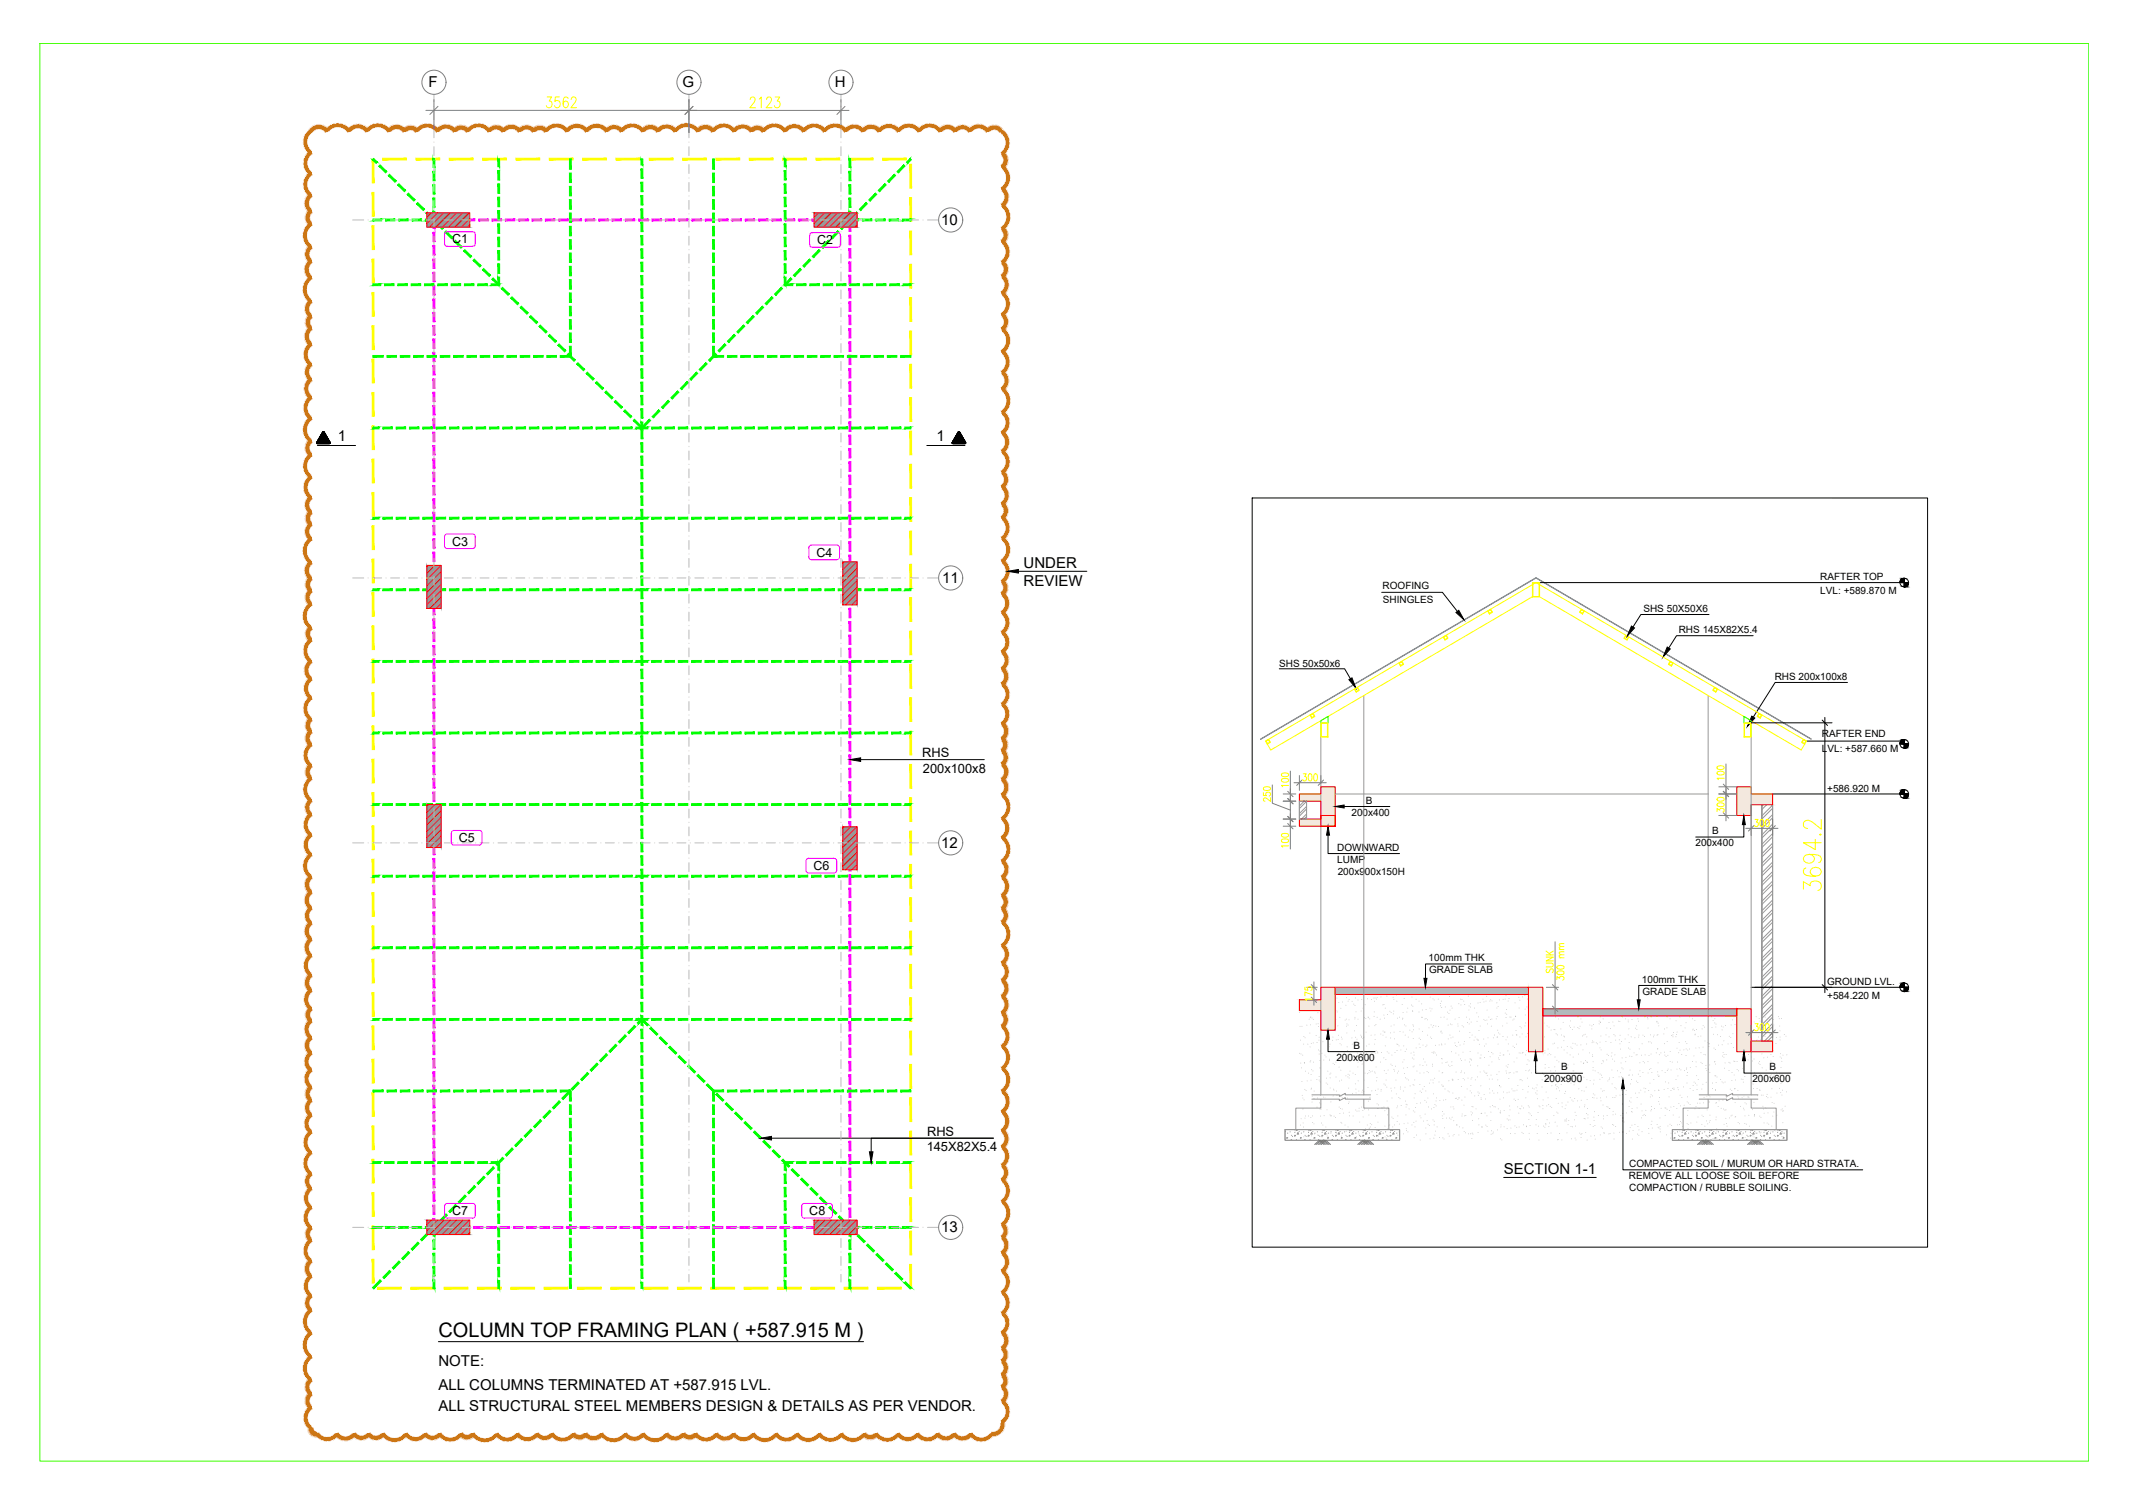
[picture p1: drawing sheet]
<svg xmlns="http://www.w3.org/2000/svg" width="841mm" height="594mm" viewBox="0 0 841 594" stroke-linecap="round" stroke-linejoin="round" font-family="sans-serif">
<defs><g id="words">
<text font-size="7.9" x="173.2" y="528.3">COLUMN TOP FRAMING PLAN ( +587.915 M )</text>
<g font-size="5.9">
<text x="169.3" y="34.5">F</text>
<text x="269.6" y="34.5">G</text>
<text x="329.8" y="34.5">H</text>
<text x="371.8" y="88.9">10</text>
<text x="133.5" y="174.3">1</text>
<text x="369.9" y="174.3">1</text>
<text x="404.4" y="224.3">UNDER</text>
<text x="372.2" y="230.3">11</text>
<text x="404.4" y="231.3">REVIEW</text>
<text x="371.8" y="334.9">12</text>
<text x="594" y="463.8">SECTION 1-1</text>
<text x="371.8" y="486.8">13</text>
<text x="173.2" y="539.7">NOTE:</text>
<text x="173.2" y="548.9">ALL COLUMNS TERMINATED AT +587.915 LVL.</text>
<text x="173.2" y="557.2">ALL STRUCTURAL STEEL MEMBERS DESIGN &amp; DETAILS AS PER VENDOR.</text>
</g>
<g font-size="5.1">
<text x="364.3" y="299.1">RHS</text>
<text x="364.6" y="305.2">200x100x8</text>
<text x="366.2" y="448.6">RHS</text>
<text x="366.1" y="454.7">145X82X5.4</text>
</g>
<g font-size="4.9">
<text x="178.6" y="96.1">C1</text>
<text x="322.9" y="96.5">C2</text>
<text x="178.6" y="215.5">C3</text>
<text x="322.5" y="219.9">C4</text>
<text x="181.3" y="332.6">C5</text>
<text x="321.4" y="343.6">C6</text>
<text x="178.6" y="479.9">C7</text>
<text x="319.7" y="479.9">C8</text>
</g>
<g font-size="4">
<text x="546.2" y="232.5">ROOFING</text>
<text x="719.1" y="229.1">RAFTER TOP</text>
<text x="546.3" y="238.2">SHINGLES</text>
<text x="719.1" y="234.7">LVL: +589.870 M</text>
<text x="649.2" y="241.9">SHS 50X50X6</text>
<text x="663.2" y="250.2">RHS 145X82X5.4</text>
<text x="505.4" y="263.4">SHS 50x50x6</text>
<text x="701.1" y="268.7">RHS 200x100x8</text>
<text x="719.7" y="291.2">RAFTER END</text>
<text x="719.7" y="296.9">LVL: +587.660 M</text>
<text x="539.5" y="317.6">B</text>
<text x="721.8" y="312.9">+586.920 M</text>
<text x="533.9" y="322.3">200x400</text>
<text x="676.4" y="329.5">B</text>
<text x="669.8" y="334.2">200x400</text>
<text x="528.3" y="336.1">DOWNWARD</text>
<text x="528.3" y="340.8">LUMP</text>
<text x="528.4" y="345.5">200x900x150H</text>
<text x="564.4" y="379.7">100mm THK</text>
<text x="564.6" y="384.4">GRADE SLAB</text>
<text x="648.6" y="388.1">100mm THK</text>
<text x="721.8" y="388.9">GROUND LVL.</text>
<text x="648.8" y="392.9">GRADE SLAB</text>
<text x="721.8" y="394.6">+584.220 M</text>
<text x="527.9" y="419">200x600</text>
<text x="534.6" y="414.3">B</text>
<text x="616.7" y="422.8">B</text>
<text x="699" y="422.8">B</text>
<text x="609.9" y="427.5">200x900</text>
<text x="692.3" y="427.5">200x600</text>
<text x="643.6" y="461.1">COMPACTED SOIL / MURUM OR HARD STRATA.</text>
<text x="643.5" y="465.9">REMOVE ALL LOOSE SOIL BEFORE</text>
<text x="643.6" y="470.6">COMPACTION / RUBBLE SOILING.</text>
</g>
</g></defs>
<!-- layer: A-LINE -->
<g fill="#ff0" stroke="#ff0" stroke-width=".4">
<path d="M147 62.8l.7 9.5v-9.5zM147 62.8l.7 9.5h-.7z"/>
<path d="M147 76l.7 9.4v-9.4zM147 76l.7 9.4h-.7z"/>
<path d="M147 89.2l.7 9.4v-9.4zM147 89.2l.7 9.4h-.7z"/>
<path d="M147 102.4l.7 9.4v-9.4zM147 102.4l.7 9.4h-.7z"/>
<path d="M147 115.5l.7 9.4v-9.4zM147 115.5l.7 9.4h-.7z"/>
<path d="M147 128.7l.7 9.4v-9.4zM147 128.7l.7 9.4h-.7z"/>
<path d="M147 141.9l.7 9.4v-9.4zM147 141.9l.7 9.4h-.7z"/>
<path d="M147 155l.7 9.4v-9.4zM147 155l.7 9.4h-.7z"/>
<path d="M147 168.2l.7 9.4v-9.4zM147 168.2l.7 9.4h-.7z"/>
<path d="M147 181.4l.7 9.4v-9.4zM147 181.4l.7 9.4h-.7z"/>
<path d="M147 194.5l.7 9.4v-9.4zM147 194.5l.7 9.4h-.7z"/>
<path d="M147 207.7l.7 9.4v-9.4zM147 207.7l.7 9.4h-.7z"/>
<path d="M147 220.9l.7 9.4v-9.4zM147 220.9l.7 9.4h-.7z"/>
<path d="M147 234l.7 9.4v-9.4zM147 234l.7 9.4h-.7z"/>
<path d="M147 247.2l.7 9.4v-9.4zM147 247.2l.7 9.4h-.7z"/>
<path d="M147 260.4l.7 9.4v-9.4zM147 260.4l.7 9.4h-.7z"/>
<path d="M147 273.5l.7 9.4v-9.4zM147 273.5l.7 9.4h-.7z"/>
<path d="M147 286.7l.7 9.4v-9.4zM147 286.7l.7 9.4h-.7z"/>
<path d="M147 299.9l.7 9.4v-9.4zM147 299.9l.7 9.4h-.7z"/>
<path d="M147 313l.7 9.4v-9.4zM147 313l.7 9.4h-.7z"/>
<path d="M147 326.2l.7 9.4v-9.4zM147 326.2l.7 9.4h-.7z"/>
<path d="M147 339.4l.7 9.4v-9.4zM147 339.4l.7 9.4h-.7z"/>
<path d="M147 352.5l.7 9.5v-9.5zM147 352.5l.7 9.5h-.7z"/>
<path d="M147 365.7l.7 9.4v-9.4zM147 365.7l.7 9.4h-.7z"/>
<path d="M147 378.9l.7 9.4v-9.4zM147 378.9l.7 9.4h-.7z"/>
<path d="M147 392l.7 9.5v-9.5zM147 392l.7 9.5h-.7z"/>
<path d="M147 405.2l.7 9.4v-9.4zM147 405.2l.7 9.4h-.7z"/>
<path d="M147 418.4l.7 9.4v-9.4zM147 418.4l.7 9.4h-.7z"/>
<path d="M147 431.5l.7 9.5v-9.5zM147 431.5l.7 9.5h-.7z"/>
<path d="M147 444.7l.7 9.4v-9.4zM147 444.7l.7 9.4h-.7z"/>
<path d="M147 457.9l.7 9.4v-9.4zM147 457.9l.7 9.4h-.7z"/>
<path d="M147 471.1l.7 9.4v-9.4zM147 471.1l.7 9.4h-.7z"/>
<path d="M147 484.2l.7 9.4v-9.4zM147 484.2l.7 9.4h-.7z"/>
<path d="M147 497.4l.7 9.4v-9.4zM147 497.4l.7 9.4h-.7z"/>
<path d="M149.1 508.5v.7l9.4-.7zM149.1 509.2l9.4-.7v.7z"/>
<path d="M162.3 508.5v.7l9.4-.7zM162.3 509.2l9.4-.7v.7z"/>
<path d="M175.4 508.5v.7l9.4-.7zM175.4 509.2l9.4-.7v.7z"/>
<path d="M188.6 508.5v.7l9.4-.7zM188.6 509.2l9.4-.7v.7z"/>
<path d="M201.8 508.5v.7l9.4-.7zM201.8 509.2l9.4-.7v.7z"/>
<path d="M214.9 508.5v.7l9.4-.7zM214.9 509.2l9.4-.7v.7z"/>
<path d="M228.1 508.5v.7l9.4-.7zM228.1 509.2l9.4-.7v.7z"/>
<path d="M241.3 508.5v.7l9.4-.7zM241.3 509.2l9.4-.7v.7z"/>
<path d="M254.4 508.5v.7l9.4-.7zM254.4 509.2l9.4-.7v.7z"/>
<path d="M267.6 508.5v.7l9.4-.7zM267.6 509.2l9.4-.7v.7z"/>
<path d="M280.8 508.5v.7l9.4-.7zM280.8 509.2l9.4-.7v.7z"/>
<path d="M293.9 508.5v.7l9.4-.7zM293.9 509.2l9.4-.7v.7z"/>
<path d="M307.1 508.5v.7l9.4-.7zM307.1 509.2l9.4-.7v.7z"/>
<path d="M320.3 508.5v.7l9.4-.7zM320.3 509.2l9.4-.7v.7z"/>
<path d="M333.4 508.5v.7l9.4-.7zM333.4 509.2l9.4-.7v.7z"/>
<path d="M346.6 508.5v.7l9.4-.7zM346.6 509.2l9.4-.7v.7z"/>
<path d="M359.4 499.4v9.5h.7zM359.4 499.4h.7v9.5z"/>
<path d="M359.4 486.3v9.4h.7zM359.4 486.3h.7v9.4z"/>
<path d="M359.4 473.1v9.4h.7zM359.4 473.1h.7v9.4z"/>
<path d="M359.4 459.9v9.4h.7zM359.4 459.9h.7v9.4z"/>
<path d="M359.4 446.8v9.4h.7zM359.4 446.8h.7v9.4z"/>
<path d="M359.4 433.6v9.4h.7zM359.4 433.6h.7v9.4z"/>
<path d="M359.4 420.4v9.4h.7zM359.4 420.4h.7v9.4z"/>
<path d="M359.4 407.3v9.4h.7zM359.4 407.3h.7v9.4z"/>
<path d="M359.4 394.1v9.4h.7zM359.4 394.1h.7v9.4z"/>
<path d="M359.4 380.9v9.4h.7zM359.4 380.9h.7v9.4z"/>
<path d="M359.4 367.8v9.4h.7zM359.4 367.8h.7v9.4z"/>
<path d="M359.4 354.6v9.4h.7zM359.4 354.6h.7v9.4z"/>
<path d="M359.4 341.4v9.4h.7zM359.4 341.4h.7v9.4z"/>
<path d="M359.4 328.3v9.4h.7zM359.4 328.3h.7v9.4z"/>
<path d="M359.4 315.1v9.4h.7zM359.4 315.1h.7v9.4z"/>
<path d="M359.4 301.9v9.4h.7zM359.4 301.9h.7v9.4z"/>
<path d="M359.4 288.8v9.4h.7zM359.4 288.8h.7v9.4z"/>
<path d="M359.4 275.6v9.4h.7zM359.4 275.6h.7v9.4z"/>
<path d="M359.4 262.4v9.4h.7zM359.4 262.4h.7v9.4z"/>
<path d="M359.4 249.3v9.4h.7zM359.4 249.3h.7v9.4z"/>
<path d="M359.4 236.1v9.4h.7zM359.4 236.1h.7v9.4z"/>
<path d="M359.4 222.9v9.4h.7zM359.4 222.9h.7v9.4z"/>
<path d="M359.4 209.8v9.4h.7zM359.4 209.8h.7v9.4z"/>
<path d="M359.4 196.6v9.4h.7zM359.4 196.6h.7v9.4z"/>
<path d="M359.4 183.4v9.4h.7zM359.4 183.4h.7v9.4z"/>
<path d="M359.4 170.2v9.5h.7zM359.4 170.2h.7v9.5z"/>
<path d="M359.4 157.1v9.4h.7zM359.4 157.1h.7v9.4z"/>
<path d="M359.4 143.9v9.4h.7zM359.4 143.9h.7v9.4z"/>
<path d="M359.4 130.7v9.4h.7zM359.4 130.7h.7v9.4z"/>
<path d="M359.4 117.6v9.4h.7zM359.4 117.6h.7v9.4z"/>
<path d="M359.4 104.4v9.4h.7zM359.4 104.4h.7v9.4z"/>
<path d="M359.4 91.2v9.4h.7zM359.4 91.2h.7v9.4z"/>
<path d="M359.4 78.1v9.4h.7zM359.4 78.1h.7v9.4z"/>
<path d="M359.4 64.9v9.4h.7zM359.4 64.9h.7v9.4z"/>
<path d="M348.7 63.2h9.4v-.7zM348.7 62.5h9.4l-9.4 .7z"/>
<path d="M335.5 63.2h9.4v-.7zM335.5 62.5h9.4l-9.4 .7z"/>
<path d="M322.3 63.2h9.4v-.7zM322.3 62.5h9.4l-9.4 .7z"/>
<path d="M309.2 63.2h9.4v-.7zM309.2 62.5h9.4l-9.4 .7z"/>
<path d="M296 63.2h9.4v-.7zM296 62.5h9.4l-9.4 .7z"/>
<path d="M282.8 63.2h9.4v-.7zM282.8 62.5h9.4l-9.4 .7z"/>
<path d="M269.7 63.2h9.4v-.7zM269.7 62.5h9.4l-9.4 .7z"/>
<path d="M256.5 63.2h9.4v-.7zM256.5 62.5h9.4l-9.4 .7z"/>
<path d="M243.3 63.2h9.4v-.7zM243.3 62.5h9.4l-9.4 .7z"/>
<path d="M230.2 63.2h9.4v-.7zM230.2 62.5h9.4l-9.4 .7z"/>
<path d="M217 63.2h9.4v-.7zM217 62.5h9.4l-9.4 .7z"/>
<path d="M203.8 63.2h9.4v-.7zM203.8 62.5h9.4l-9.4 .7z"/>
<path d="M190.6 63.2h9.5v-.7zM190.6 62.5h9.5l-9.5 .7z"/>
<path d="M177.5 63.2h9.4v-.7zM177.5 62.5h9.4l-9.4 .7z"/>
<path d="M164.3 63.2h9.4v-.7zM164.3 62.5h9.4l-9.4 .7z"/>
<path d="M151.1 63.2h9.4v-.7zM151.1 62.5h9.4l-9.4 .7z"/>
</g>
<path d="M359.8 508.5v.7" fill="none" stroke="#ff0" stroke-width=".4"/>
<g fill="#0f0" stroke="#0f0" stroke-width=".4">
<path d="M357.2 506.8l2.3 2.3 .5-.5zM357.2 506.8l.5-.5 2.3 2.3z"/>
<path d="M353.5 503.1l2.6 2.6 .5-.5zM353.5 503.1l.5-.5 2.6 2.6z"/>
<path d="M349.8 499.3l2.6 2.7 .5-.5zM349.8 499.3l.5-.5 2.6 2.7z"/>
<path d="M346 495.6l2.7 2.7 .5-.5zM346 495.6l.5-.5 2.7 2.7z"/>
<path d="M342.3 491.9l2.7 2.7 .5-.6zM342.3 491.9l.5-.5 2.7 2.6z"/>
<path d="M338.6 488.2l2.7 2.6 .5-.5zM338.6 488.2l.5-.5 2.7 2.6z"/>
<path d="M334.9 484.4l2.6 2.7 .5-.5zM334.9 484.4l.5-.5 2.6 2.7z"/>
<path d="M331.1 480.7l2.7 2.7 .5-.5zM331.1 480.7l.6-.5 2.6 2.7z"/>
<path d="M327.4 477l2.7 2.7 .5-.5zM327.4 477l.5-.5 2.7 2.7z"/>
<path d="M323.7 473.3l2.7 2.6 .5-.5zM323.7 473.3l.5-.5 2.7 2.6z"/>
<path d="M320 469.6l2.7 2.6 .4-.5zM320 469.6l.5-.5 2.6 2.6z"/>
<path d="M316.3 465.8l2.6 2.7 .5-.5zM316.3 465.8l.5-.5 2.6 2.7z"/>
<path d="M312.5 462.1l2.7 2.7 .5-.5zM312.5 462.1l.5-.5 2.7 2.7z"/>
<path d="M308.8 458.4l2.7 2.7 .5-.6zM308.8 458.4l.5-.5 2.7 2.6z"/>
<path d="M305.1 454.7l2.7 2.6 .5-.5zM305.1 454.7l.5-.5 2.7 2.6z"/>
<path d="M301.4 450.9l2.6 2.7 .5-.5zM301.4 450.9l.5-.4 2.6 2.6z"/>
<path d="M297.7 447.2l2.6 2.7 .5-.5zM297.7 447.2l.5-.5 2.6 2.7z"/>
<path d="M293.9 443.5l2.7 2.7 .5-.5zM294.4 443l2.7 2.7-3.2-2.2z"/>
<path d="M290.2 439.8l2.7 2.6 .5-.5zM290.2 439.8l.5-.5 2.7 2.6z"/>
<path d="M286.5 436.1l2.7 2.6 .5-.5zM286.5 436.1l.5-.5 2.7 2.6z"/>
<path d="M282.8 432.3l2.6 2.7 .5-.5zM282.8 432.3l.5-.5 2.6 2.7z"/>
<path d="M279 428.6l2.7 2.7 .5-.5zM279 428.6l.5-.5 2.7 2.7z"/>
<path d="M275.3 424.9l2.7 2.7 .5-.5zM275.3 424.9l.5-.5 2.7 2.7z"/>
<path d="M271.6 421.2l2.7 2.6 .5-.5zM271.6 421.2l.5-.5 2.7 2.6z"/>
<path d="M267.9 417.5l2.6 2.6 .5-.5zM267.9 417.5l.5-.5 2.6 2.6z"/>
<path d="M264.2 413.7l2.6 2.7 .5-.5zM264.2 413.7l.5-.5 2.6 2.7z"/>
<path d="M260.4 410l2.7 2.7 .5-.5zM260.9 409.5l2.7 2.7-3.2-2.2z"/>
<path d="M256.7 406.3l2.7 2.6 .5-.5zM256.7 406.3l.5-.5 2.7 2.6z"/>
<path d="M253.3 402.9l2.4 2.3 .5-.5zM253.8 402.4l2.4 2.3-2.9-1.8z"/>
<path d="M359.5 62.6l-.9 2 1.4-1.5zM359.5 62.6l-.9 2-.5-.5z"/>
<path d="M357 65.1l-2.1 3.2 2.6-2.7zM357 65.1l-2.1 3.2-.6-.5z"/>
<path d="M353.3 68.8l-2.2 3.2 2.7-2.7zM353.3 68.8l-2.2 3.2-.5-.5z"/>
<path d="M349.6 72.6l-2.2 3.1 2.7-2.6zM349.6 72.6l-2.2 3.1-.5-.5z"/>
<path d="M345.8 76.3l-2.1 3.1 2.6-2.6zM345.8 76.3l-2.1 3.1-.5-.5z"/>
<path d="M342.1 80l-2.1 3.2 2.6-2.7zM339.5 82.7l2.6-2.7-2.1 3.2z"/>
<path d="M338.4 83.7l-2.2 3.2 2.7-2.7zM338.4 83.7l-2.2 3.2-.5-.5z"/>
<path d="M334.7 87.4l-2.2 3.2 2.7-2.6zM334.7 87.4l-2.2 3.2-.5-.5z"/>
<path d="M331 91.2l-2.2 3.1 2.7-2.6zM331 91.2l-2.2 3.1-.5-.5z"/>
<path d="M327.2 94.9l-2.1 3.1 2.6-2.6zM327.2 94.9l-2.1 3.1-.5-.4z"/>
<path d="M323.5 98.6l-2.1 3.2 2.6-2.7zM323.5 98.6l-2.1 3.2-.5-.5z"/>
<path d="M319.8 102.3l-2.2 3.2 2.7-2.7zM319.8 102.3l-2.2 3.2-.5-.5z"/>
<path d="M316.1 106.1l-2.2 3.1 2.7-2.6zM313.4 108.7l2.7-2.6-2.2 3.1z"/>
<path d="M312.3 109.8l-2.1 3.1 2.7-2.6zM312.3 109.8l-2.1 3.1-.5-.5z"/>
<path d="M308.6 113.5l-2.1 3.2 2.6-2.7zM306 116.2l2.6-2.7-2.1 3.2z"/>
<path d="M304.9 117.2l-2.2 3.2 2.7-2.7zM304.9 117.2l-2.2 3.2-.5-.5z"/>
<path d="M301.2 120.9l-2.2 3.2 2.7-2.7zM301.2 120.9l-2.2 3.2-.5-.5z"/>
<path d="M297.5 124.7l-2.2 3.1 2.7-2.6zM297.5 124.7l-2.2 3.1-.5-.5z"/>
<path d="M293.7 128.4l-2.1 3.1 2.6-2.6zM293.7 128.4l-2.1 3.1-.5-.5z"/>
<path d="M290 132.1l-2.1 3.2 2.6-2.7zM290 132.1l-2.1 3.2-.5-.5z"/>
<path d="M286.3 135.8l-2.2 3.2 2.7-2.7zM286.3 135.8l-2.2 3.2-.5-.5z"/>
<path d="M282.6 139.6l-2.2 3.1 2.7-2.6zM279.9 142.2l2.7-2.6-2.2 3.1z"/>
<path d="M278.8 143.3l-2.1 3.1 2.7-2.6zM278.8 143.3l-2.1 3.1-.5-.5z"/>
<path d="M275.1 147l-2.1 3.2 2.6-2.7zM272.5 149.7l2.6-2.7-2.1 3.2z"/>
<path d="M271.4 150.7l-2.2 3.2 2.7-2.7zM271.4 150.7l-2.2 3.2-.5-.5z"/>
<path d="M267.7 154.4l-2.2 3.2 2.7-2.7zM267.7 154.4l-2.2 3.2-.5-.5z"/>
<path d="M264 158.2l-2.2 3.1 2.7-2.6zM264 158.2l-2.2 3.1-.5-.5z"/>
<path d="M260.2 161.9l-2.1 3.1 2.6-2.6zM260.2 161.9l-2.1 3.1-.5-.5z"/>
<path d="M256.5 165.6l-2.1 3.2 2.6-2.7zM256.5 165.6l-2.1 3.2-.5-.5z"/>
<path d="M250.1 166.1l2.7 2.7 .5-.5zM250.6 165.6l2.7 2.7-3.2-2.2z"/>
<path d="M246.4 162.4l2.7 2.6 .5-.5zM246.4 162.4l.5-.5 2.7 2.6z"/>
<path d="M242.7 158.7l2.6 2.6 .6-.5zM242.7 158.7l.5-.5 2.7 2.6z"/>
<path d="M239 154.9l2.6 2.7 .5-.5zM239.5 154.4l2.6 2.7-3.1-2.2z"/>
<path d="M235.3 151.2l2.6 2.7 .5-.5zM235.3 151.2l.5-.5 2.6 2.7z"/>
<path d="M231.5 147.5l2.7 2.7 .5-.5zM231.5 147.5l.5-.5 2.7 2.7z"/>
<path d="M227.8 143.8l2.7 2.6 .5-.5zM228.3 143.3l2.7 2.6-3.2-2.1z"/>
<path d="M224.1 140.1l2.6 2.6 .5-.5zM224.1 140.1l.5-.5 2.6 2.6z"/>
<path d="M220.4 136.3l2.6 2.7 .5-.5zM220.4 136.3l.5-.5 2.6 2.7z"/>
<path d="M216.6 132.6l2.7 2.7 .5-.5zM217.1 132.1l2.7 2.7-3.2-2.2z"/>
<path d="M212.9 128.9l2.7 2.6 .5-.5zM212.9 128.9l.5-.5 2.7 2.6z"/>
<path d="M209.2 125.2l2.7 2.6 .5-.5zM209.2 125.2l.5-.5 2.7 2.6z"/>
<path d="M205.5 121.4l2.6 2.7 .5-.5zM206 120.9l2.6 2.7-3.1-2.2z"/>
<path d="M201.8 117.7l2.6 2.7 .5-.5zM201.8 117.7l.5-.5 2.6 2.7z"/>
<path d="M198 114l2.7 2.7 .5-.5zM198 114l.5-.5 2.7 2.7z"/>
<path d="M194.3 110.3l2.7 2.6 .5-.5zM194.8 109.8l2.7 2.6-3.2-2.1z"/>
<path d="M190.6 106.6l2.6 2.6 .5-.5zM190.6 106.6l.5-.5 2.6 2.6z"/>
<path d="M186.9 102.8l2.6 2.7 .5-.5zM186.9 102.8l.5-.5 2.6 2.7z"/>
<path d="M183.2 99.1l2.6 2.7 .5-.5zM183.6 98.6l2.7 2.7-3.1-2.2z"/>
<path d="M179.4 95.4l2.7 2.6 .5-.4zM179.4 95.4l.5-.5 2.7 2.7z"/>
<path d="M175.7 91.7l2.7 2.6 .5-.5zM175.7 91.7l.5-.5 2.7 2.6z"/>
<path d="M172 88l2.6 2.6 .5-.5zM172.5 87.4l2.6 2.7-3.1-2.1z"/>
<path d="M168.3 84.2l2.6 2.7 .5-.5zM168.3 84.2l.5-.5 2.6 2.7z"/>
<path d="M164.5 80.5l2.7 2.7 .5-.5zM164.5 80.5l.5-.5 2.7 2.7z"/>
<path d="M160.8 76.8l2.7 2.6 .5-.5zM161.3 76.3l2.7 2.6-3.2-2.1z"/>
<path d="M157.1 73.1l2.7 2.6 .4-.5zM157.1 73.1l.5-.5 2.6 2.6z"/>
<path d="M153.4 69.3l2.6 2.7 .5-.5zM153.4 69.3l.5-.5 2.6 2.7z"/>
<path d="M149.7 65.6l2.6 2.7 .5-.5zM150.2 65.1l2.6 2.7-3.1-2.2z"/>
<path d="M147.1 63.1l1.5 1.5 .5-.5zM147.6 62.6l1.5 1.5-2-1z"/>
<path d="M253.2 169l.7 4.3v-4.3zM253.2 169l.7 4.3h-.7z"/>
<path d="M253.2 174.8l.7 3.8v-3.8zM253.2 174.8l.7 3.8h-.7z"/>
<path d="M253.2 180.1l.7 3.8v-3.8zM253.2 180.1l.7 3.8h-.7z"/>
<path d="M253.2 185.4l.7 3.7v-3.7zM253.2 185.4l.7 3.7h-.7z"/>
<path d="M253.2 190.6l.7 3.8v-3.8zM253.2 190.6l.7 3.8h-.7z"/>
<path d="M253.2 195.9l.7 3.8v-3.8zM253.2 195.9l.7 3.8h-.7z"/>
<path d="M253.2 201.2l.7 3.7v-3.7zM253.2 201.2l.7 3.7h-.7z"/>
<path d="M253.2 206.4l.7 3.8v-3.8zM253.2 206.4l.7 3.8h-.7z"/>
<path d="M253.2 211.7l.7 3.7v-3.7zM253.2 211.7l.7 3.7h-.7z"/>
<path d="M253.2 217l.7 3.7v-3.7zM253.2 217l.7 3.7h-.7z"/>
<path d="M253.2 222.2l.7 3.8v-3.8zM253.2 222.2l.7 3.8h-.7z"/>
<path d="M253.2 227.5l.7 3.7v-3.7zM253.2 227.5l.7 3.7h-.7z"/>
<path d="M253.2 232.7l.7 3.8v-3.8zM253.2 232.7l.7 3.8h-.7z"/>
<path d="M253.2 238l.7 3.8v-3.8zM253.2 238l.7 3.8h-.7z"/>
<path d="M253.2 243.3l.7 3.7v-3.7zM253.2 243.3l.7 3.7h-.7z"/>
<path d="M253.2 248.5l.7 3.8v-3.8zM253.2 248.5l.7 3.8h-.7z"/>
<path d="M253.2 253.8l.7 3.7v-3.7zM253.2 253.8l.7 3.7h-.7z"/>
<path d="M253.2 259.1l.7 3.7v-3.7zM253.2 259.1l.7 3.7h-.7z"/>
<path d="M253.2 264.3l.7 3.8v-3.8zM253.2 264.3l.7 3.8h-.7z"/>
<path d="M253.2 269.6l.7 3.7v-3.7zM253.2 269.6l.7 3.7h-.7z"/>
<path d="M253.2 274.9l.7 3.7v-3.7zM253.2 274.9l.7 3.7h-.7z"/>
<path d="M253.2 280.1l.7 3.8v-3.8zM253.2 280.1l.7 3.8h-.7z"/>
<path d="M253.2 285.4l.7 3.7v-3.7zM253.2 285.4l.7 3.7h-.7z"/>
<path d="M253.2 290.6l.7 3.8v-3.8zM253.2 290.6l.7 3.8h-.7z"/>
<path d="M253.2 295.9l.7 3.8v-3.8zM253.2 295.9l.7 3.8h-.7z"/>
<path d="M253.2 301.2l.7 3.7v-3.7zM253.2 301.2l.7 3.7h-.7z"/>
<path d="M253.2 306.4l.7 3.8v-3.8zM253.2 306.4l.7 3.8h-.7z"/>
<path d="M253.2 311.7l.7 3.8v-3.8zM253.2 311.7l.7 3.8h-.7z"/>
<path d="M253.2 317l.7 3.7v-3.7zM253.2 317l.7 3.7h-.7z"/>
<path d="M253.2 322.2l.7 3.8v-3.8zM253.2 322.2l.7 3.8h-.7z"/>
<path d="M253.2 327.5l.7 3.7v-3.7zM253.2 327.5l.7 3.7h-.7z"/>
<path d="M253.2 332.7l.7 3.8v-3.8zM253.2 332.7l.7 3.8h-.7z"/>
<path d="M253.2 338l.7 3.8v-3.8zM253.2 338l.7 3.8h-.7z"/>
<path d="M253.2 343.3l.7 3.7v-3.7zM253.2 343.3l.7 3.7h-.7z"/>
<path d="M253.2 348.5l.7 3.8v-3.8zM253.2 348.5l.7 3.8h-.7z"/>
<path d="M253.2 353.8l.7 3.8v-3.8zM253.2 353.8l.7 3.8h-.7z"/>
<path d="M253.2 359.1l.7 3.7v-3.7zM253.2 359.1l.7 3.7h-.7z"/>
<path d="M253.2 364.3l.7 3.8v-3.8zM253.2 364.3l.7 3.8h-.7z"/>
<path d="M253.2 369.6l.7 3.8v-3.8zM253.2 369.6l.7 3.8h-.7z"/>
<path d="M253.2 374.9l.7 3.7v-3.7zM253.2 374.9l.7 3.7h-.7z"/>
<path d="M253.2 380.1l.7 3.8v-3.8zM253.2 380.1l.7 3.8h-.7z"/>
<path d="M253.2 385.4l.7 3.7v-3.7zM253.2 385.4l.7 3.7h-.7z"/>
<path d="M253.2 390.6l.7 3.8v-3.8zM253.2 390.6l.7 3.8h-.7z"/>
<path d="M253.2 395.9l.7 3.8v-3.8zM253.2 395.9l.7 3.8h-.7z"/>
<path d="M253.2 401.2l.7 1.5v-1.5zM253.2 401.2l.7 1.5h-.7z"/>
<path d="M253.3 402.4l-1.1 2.1 1.6-1.6zM253.3 402.4l-1.1 2.1-.5-.5z"/>
<path d="M250.7 405.1l-2.2 3.1 2.7-2.6zM250.7 405.1l-2.2 3.1-.5-.5z"/>
<path d="M246.9 408.8l-2.1 3.2 2.6-2.7zM246.9 408.8l-2.1 3.2-.5-.5z"/>
<path d="M243.2 412.5l-2.1 3.2 2.6-2.7zM243.2 412.5l-2.1 3.2-.5-.5z"/>
<path d="M239.5 416.2l-2.2 3.2 2.7-2.7zM239.5 416.2l-2.2 3.2-.5-.5z"/>
<path d="M235.8 420l-2.2 3.1 2.7-2.6zM235.8 420l-2.2 3.1-.5-.5z"/>
<path d="M232 423.7l-2.1 3.1 2.6-2.6zM232 423.7l-2.1 3.1-.5-.5z"/>
<path d="M228.3 427.4l-2.1 3.2 2.6-2.7zM228.3 427.4l-2.1 3.2-.5-.5z"/>
<path d="M224.6 431.1l-2.2 3.2 2.7-2.7zM224.6 431.1l-2.2 3.2-.4-.5z"/>
<path d="M220.9 434.9l-2.2 3.1 2.7-2.7zM220.9 434.9l-2.2 3.1-.5-.5z"/>
<path d="M217.2 438.6l-2.2 3.1 2.7-2.6zM217.2 438.6l-2.2 3.1-.5-.5z"/>
<path d="M213.4 442.3l-2.1 3.2 2.6-2.7zM213.4 442.3l-2.1 3.2-.5-.6z"/>
<path d="M209.7 446l-2.1 3.2 2.6-2.7zM209.7 446l-2.1 3.2-.5-.5z"/>
<path d="M206 449.7l-2.2 3.2 2.7-2.7zM206 449.7l-2.2 3.2-.5-.5z"/>
<path d="M202.3 453.5l-2.2 3.1 2.7-2.6zM202.3 453.5l-2.2 3.1-.5-.5z"/>
<path d="M198.6 457.2l-2.2 3.1 2.6-2.6zM198.6 457.2l-2.2 3.1-.5-.5z"/>
<path d="M194.8 460.9l-2.1 3.2 2.6-2.7zM194.8 460.9l-2.1 3.2-.5-.5z"/>
<path d="M191.1 464.6l-2.1 3.2 2.6-2.7zM191.1 464.6l-2.1 3.2-.5-.5z"/>
<path d="M187.4 468.3l-2.2 3.2 2.7-2.7zM187.4 468.3l-2.2 3.2-.5-.5z"/>
<path d="M183.7 472.1l-2.2 3.1 2.7-2.6zM183.7 472.1l-2.2 3.1-.5-.5z"/>
<path d="M179.9 475.8l-2.1 3.2 2.6-2.7zM179.9 475.8l-2.1 3.2-.5-.6z"/>
<path d="M176.2 479.5l-2.1 3.2 2.6-2.7zM176.2 479.5l-2.1 3.2-.5-.5z"/>
<path d="M172.5 483.2l-2.2 3.2 2.7-2.7zM172.5 483.2l-2.2 3.2-.5-.5z"/>
<path d="M168.8 487l-2.2 3.1 2.7-2.6zM168.8 487l-2.2 3.1-.5-.5z"/>
<path d="M165.1 490.7l-2.2 3.1 2.7-2.6zM165.1 490.7l-2.2 3.1-.5-.5z"/>
<path d="M161.3 494.4l-2.1 3.2 2.6-2.7zM161.3 494.4l-2.1 3.2-.5-.5z"/>
<path d="M157.6 498.1l-2.1 3.2 2.6-2.7zM157.6 498.1l-2.1 3.2-.5-.5z"/>
<path d="M153.9 501.8l-2.2 3.2 2.7-2.7zM153.9 501.8l-2.2 3.2-.5-.5z"/>
<path d="M150.2 505.6l-2.6 3.5 3.1-3zM150.2 505.6l-2.6 3.5-.5-.5z"/>
<path d="M253.2 402.7l.7 2.3v-2.3zM253.2 402.7l.7 2.3h-.7z"/>
<path d="M253.2 406.5l.7 3.8v-3.8zM253.2 406.5l.7 3.8h-.7z"/>
<path d="M253.2 411.8l.7 3.7v-3.7zM253.2 411.8l.7 3.7h-.7z"/>
<path d="M253.2 417l.7 3.8v-3.8zM253.2 417l.7 3.8h-.7z"/>
<path d="M253.2 422.3l.7 3.7v-3.7zM253.2 422.3l.7 3.7h-.7z"/>
<path d="M253.2 427.6l.7 3.7v-3.7zM253.2 427.6l.7 3.7h-.7z"/>
<path d="M253.2 432.8l.7 3.8v-3.8zM253.2 432.8l.7 3.8h-.7z"/>
<path d="M253.2 438.1l.7 3.7v-3.7zM253.2 438.1l.7 3.7h-.7z"/>
<path d="M253.2 443.3l.7 3.8v-3.8zM253.2 443.3l.7 3.8h-.7z"/>
<path d="M253.2 448.6l.7 3.8v-3.8zM253.2 448.6l.7 3.8h-.7z"/>
<path d="M253.2 453.9l.7 3.7v-3.7zM253.2 453.9l.7 3.7h-.7z"/>
<path d="M253.2 459.1l.7 3.8v-3.8zM253.2 459.1l.7 3.8h-.7z"/>
<path d="M253.2 464.4l.7 3.8v-3.8zM253.2 464.4l.7 3.8h-.7z"/>
<path d="M253.2 469.7l.7 3.7v-3.7zM253.2 469.7l.7 3.7h-.7z"/>
<path d="M253.2 474.9l.7 3.8v-3.8zM253.2 474.9l.7 3.8h-.7z"/>
<path d="M253.2 480.2l.7 3.7v-3.7zM253.2 480.2l.7 3.7h-.7z"/>
<path d="M253.2 485.5l.7 3.7v-3.7zM253.2 485.5l.7 3.7h-.7z"/>
<path d="M253.2 490.7l.7 3.8v-3.8zM253.2 490.7l.7 3.8h-.7z"/>
<path d="M253.2 496l.7 3.7v-3.7zM253.2 496l.7 3.7h-.7z"/>
<path d="M253.2 501.2l.7 3.8v-3.8zM253.2 501.2l.7 3.8h-.7z"/>
<path d="M253.2 506.5l.7 2.4v-2.4zM253.2 506.5l.7 2.4h-.7z"/>
<path d="M281.5 430.9l.7 4v-4zM281.5 430.9l.7 4h-.7z"/>
<path d="M281.5 436.4l.7 3.8v-3.8zM281.5 436.4l.7 3.8h-.7z"/>
<path d="M281.5 441.7l.7 3.8v-3.8zM281.5 441.7l.7 3.8h-.7z"/>
<path d="M281.5 447l.7 3.7v-3.7zM281.5 447l.7 3.7h-.7z"/>
<path d="M281.5 452.2l.7 3.8v-3.8zM281.5 452.2l.7 3.8h-.7z"/>
<path d="M281.5 457.5l.7 3.7v-3.7zM281.5 457.5l.7 3.7h-.7z"/>
<path d="M281.5 462.7l.7 3.8v-3.8zM281.5 462.7l.7 3.8h-.7z"/>
<path d="M281.5 468l.7 3.8v-3.8zM281.5 468l.7 3.8h-.7z"/>
<path d="M281.5 473.3l.7 3.7v-3.7zM281.5 473.3l.7 3.7h-.7z"/>
<path d="M281.5 478.5l.7 3.8v-3.8zM281.5 478.5l.7 3.8h-.7z"/>
<path d="M281.5 483.8l.7 3.8v-3.8zM281.5 483.8l.7 3.8h-.7z"/>
<path d="M281.5 489.1l.7 3.7v-3.7zM281.5 489.1l.7 3.7h-.7z"/>
<path d="M281.5 494.3l.7 3.8v-3.8zM281.5 494.3l.7 3.8h-.7z"/>
<path d="M281.5 499.6l.7 3.8v-3.8zM281.5 499.6l.7 3.8h-.7z"/>
<path d="M281.5 504.9l.7 4v-4zM281.5 504.9l.7 4h-.7z"/>
<path d="M309.8 459.2l.7 3v-3zM309.8 459.2l.7 3h-.7z"/>
<path d="M309.8 463.7l.7 3.8v-3.8zM309.8 463.7l.7 3.8h-.7z"/>
<path d="M309.8 469l.7 3.8v-3.8zM309.8 469l.7 3.8h-.7z"/>
<path d="M309.8 474.3l.7 3.7v-3.7zM309.8 474.3l.7 3.7h-.7z"/>
<path d="M309.8 479.5l.7 3.8v-3.8zM309.8 479.5l.7 3.8h-.7z"/>
<path d="M309.8 484.8l.7 3.7v-3.7zM309.8 484.8l.7 3.7h-.7z"/>
<path d="M309.8 490l.7 3.8v-3.8zM309.8 490l.7 3.8h-.7z"/>
<path d="M309.8 495.3l.7 3.8v-3.8zM309.8 495.3l.7 3.8h-.7z"/>
<path d="M309.8 500.6l.7 3.7v-3.7zM309.8 500.6l.7 3.7h-.7z"/>
<path d="M309.8 505.8l.7 3.1v-3.1zM309.8 505.8l.7 3.1h-.7z"/>
<path d="M335.4 484.8l.7 3.5v-3.5zM335.4 484.8l.7 3.5h-.7z"/>
<path d="M335.4 489.8l.7 3.7v-3.7zM335.4 489.8l.7 3.7h-.7z"/>
<path d="M335.4 495l.7 3.8v-3.8zM335.4 495l.7 3.8h-.7z"/>
<path d="M335.4 500.3l.7 3.7v-3.7zM335.4 500.3l.7 3.7h-.7z"/>
<path d="M335.4 505.5l.7 3.5v-3.5zM335.4 505.5l.7 3.5h-.7z"/>
<path d="M224.9 430.9l.8 4v-4zM224.9 430.9l.8 4h-.8z"/>
<path d="M224.9 436.4l.8 3.8v-3.8zM224.9 436.4l.8 3.8h-.8z"/>
<path d="M224.9 441.7l.8 3.8v-3.8zM224.9 441.7l.8 3.8h-.8z"/>
<path d="M224.9 447l.8 3.7v-3.7zM224.9 447l.8 3.7h-.8z"/>
<path d="M224.9 452.2l.8 3.8v-3.8zM224.9 452.2l.8 3.8h-.8z"/>
<path d="M224.9 457.5l.8 3.7v-3.7zM224.9 457.5l.8 3.7h-.8z"/>
<path d="M224.9 462.7l.8 3.8v-3.8zM224.9 462.7l.8 3.8h-.8z"/>
<path d="M224.9 468l.8 3.8v-3.8zM224.9 468l.8 3.8h-.8z"/>
<path d="M224.9 473.3l.8 3.7v-3.7zM224.9 473.3l.8 3.7h-.8z"/>
<path d="M224.9 478.5l.8 3.8v-3.8zM224.9 478.5l.8 3.8h-.8z"/>
<path d="M224.9 483.8l.8 3.8v-3.8zM224.9 483.8l.8 3.8h-.8z"/>
<path d="M224.9 489.1l.8 3.7v-3.7zM224.9 489.1l.8 3.7h-.8z"/>
<path d="M224.9 494.3l.8 3.8v-3.8zM224.9 494.3l.8 3.8h-.8z"/>
<path d="M224.9 499.6l.8 3.8v-3.8zM224.9 499.6l.8 3.8h-.8z"/>
<path d="M224.9 504.9l.8 4v-4zM224.9 504.9l.8 4h-.8z"/>
<path d="M196.7 459.2l.7 3v-3zM196.7 459.2l.7 3h-.7z"/>
<path d="M196.7 463.7l.7 3.8v-3.8zM196.7 463.7l.7 3.8h-.7z"/>
<path d="M196.7 469l.7 3.8v-3.8zM196.7 469l.7 3.8h-.7z"/>
<path d="M196.7 474.3l.7 3.7v-3.7zM196.7 474.3l.7 3.7h-.7z"/>
<path d="M196.7 479.5l.7 3.8v-3.8zM196.7 479.5l.7 3.8h-.7z"/>
<path d="M196.7 484.8l.7 3.7v-3.7zM196.7 484.8l.7 3.7h-.7z"/>
<path d="M196.7 490l.7 3.8v-3.8zM196.7 490l.7 3.8h-.7z"/>
<path d="M196.7 495.3l.7 3.8v-3.8zM196.7 495.3l.7 3.8h-.7z"/>
<path d="M196.7 500.6l.7 3.7v-3.7zM196.7 500.6l.7 3.7h-.7z"/>
<path d="M196.7 505.8l.7 3.1v-3.1zM196.7 505.8l.7 3.1h-.7z"/>
<path d="M171.1 484.8l.7 3.5v-3.5zM171.1 484.8l.7 3.5h-.7z"/>
<path d="M171.1 489.8l.7 3.7v-3.7zM171.1 489.8l.7 3.7h-.7z"/>
<path d="M171.1 495l.7 3.8v-3.8zM171.1 495l.7 3.8h-.7z"/>
<path d="M171.1 500.3l.7 3.7v-3.7zM171.1 500.3l.7 3.7h-.7z"/>
<path d="M171.1 505.5l.7 3.5v-3.5zM171.1 505.5l.7 3.5h-.7z"/>
<path d="M168 485.2h3.4v-.7zM168 484.5h3.4l-3.4 .7z"/>
<path d="M162.8 485.2h3.7v-.7zM162.8 484.5h3.7l-3.7 .7z"/>
<path d="M157.5 485.2h3.8v-.7zM157.5 484.5h3.8l-3.8 .7z"/>
<path d="M152.3 485.2h3.7v-.7zM152.3 484.5h3.7l-3.7 .7z"/>
<path d="M147.4 485.2h3.4v-.7zM147.4 484.5h3.4l-3.4 .7z"/>
<path d="M194 459.6h3v-.7zM194 458.9h3l-3 .7z"/>
<path d="M188.7 459.6h3.8v-.7zM188.7 458.9h3.8l-3.8 .7z"/>
<path d="M183.5 459.6h3.7v-.7zM183.5 458.9h3.7l-3.7 .7z"/>
<path d="M178.2 459.6h3.8v-.7zM178.2 458.9h3.8l-3.8 .7z"/>
<path d="M172.9 459.6h3.8v-.7zM172.9 458.9h3.8l-3.8 .7z"/>
<path d="M167.7 459.6h3.7v-.7zM167.7 458.9h3.7l-3.7 .7z"/>
<path d="M162.4 459.6h3.8v-.7zM162.4 458.9h3.8l-3.8 .7z"/>
<path d="M157.2 459.6h3.7v-.7zM157.2 458.9h3.7l-3.7 .7z"/>
<path d="M151.9 459.6h3.8v-.7zM151.9 458.9h3.8l-3.8 .7z"/>
<path d="M147.4 459.6h3v-.7zM147.4 458.9h3l-3 .7z"/>
<path d="M221.3 431.3h4v-.7zM221.3 430.6h4l-4 .7z"/>
<path d="M216 431.3h3.8v-.7zM216 430.6h3.8l-3.8 .7z"/>
<path d="M210.8 431.3h3.7v-.7zM210.8 430.6h3.7l-3.7 .7z"/>
<path d="M205.5 431.3h3.8v-.7zM205.5 430.6h3.8l-3.8 .7z"/>
<path d="M200.3 431.3h3.7v-.7zM200.3 430.6h3.7l-3.7 .7z"/>
<path d="M195 431.3h3.8v-.7zM195 430.6h3.8l-3.8 .7z"/>
<path d="M189.7 431.3h3.8v-.7zM189.7 430.6h3.8l-3.8 .7z"/>
<path d="M184.5 431.3h3.7v-.7zM184.5 430.6h3.7l-3.7 .7z"/>
<path d="M179.2 431.3h3.8v-.7zM179.2 430.6h3.8l-3.8 .7z"/>
<path d="M173.9 431.3h3.8v-.7zM173.9 430.6h3.8l-3.8 .7z"/>
<path d="M168.7 431.3h3.7v-.7zM168.7 430.6h3.7l-3.7 .7z"/>
<path d="M163.4 431.3h3.8v-.7zM163.4 430.6h3.8l-3.8 .7z"/>
<path d="M158.1 431.3h3.8v-.7zM158.1 430.6h3.8l-3.8 .7z"/>
<path d="M152.9 431.3h3.7v-.7zM152.9 430.6h3.7l-3.7 .7z"/>
<path d="M147.4 431.3h4v-.7zM147.4 430.6h4l-4 .7z"/>
<path d="M251.2 403h2.4v-.7zM251.2 402.3h2.4l-2.4 .7z"/>
<path d="M246 403h3.7v-.7zM246 402.3h3.7l-3.7 .7z"/>
<path d="M240.7 403h3.8v-.7zM240.7 402.3h3.8l-3.8 .7z"/>
<path d="M235.4 403h3.8v-.7zM235.4 402.3h3.8l-3.8 .7z"/>
<path d="M230.2 403h3.7v-.7zM230.2 402.3h3.7l-3.7 .7z"/>
<path d="M224.9 403h3.8v-.7zM224.9 402.3h3.8l-3.8 .7z"/>
<path d="M219.7 403h3.7v-.7zM219.7 402.3h3.7l-3.7 .7z"/>
<path d="M214.4 403h3.8v-.7zM214.4 402.3h3.8l-3.8 .7z"/>
<path d="M209.1 403h3.8v-.7zM209.1 402.3h3.8l-3.8 .7z"/>
<path d="M203.9 403h3.7v-.7zM203.9 402.3h3.7l-3.7 .7z"/>
<path d="M198.6 403h3.8v-.7zM198.6 402.3h3.8l-3.8 .7z"/>
<path d="M193.3 403h3.8v-.7zM193.3 402.3h3.8l-3.8 .7z"/>
<path d="M188.1 403h3.7v-.7zM188.1 402.3h3.7l-3.7 .7z"/>
<path d="M182.8 403h3.8v-.7zM182.8 402.3h3.8l-3.8 .7z"/>
<path d="M177.5 403h3.8v-.7zM177.5 402.3h3.8l-3.8 .7z"/>
<path d="M172.3 403h3.7v-.7zM172.3 402.3h3.7l-3.7 .7z"/>
<path d="M167 403h3.8v-.7zM167 402.3h3.8l-3.8 .7z"/>
<path d="M161.8 403h3.7v-.7zM161.8 402.3h3.7l-3.7 .7z"/>
<path d="M156.5 403h3.7v-.7zM156.5 402.3h3.7l-3.7 .7z"/>
<path d="M151.2 403h3.8v-.7zM151.2 402.3h3.8l-3.8 .7z"/>
<path d="M147.4 403h2.3v-.7zM147.4 402.3h2.3l-2.3 .7z"/>
<path d="M335.7 484.5v.7l3.5-.7zM335.7 485.2l3.5-.7v.7z"/>
<path d="M340.7 484.5v.7l3.7-.7zM340.7 485.2l3.7-.7v.7z"/>
<path d="M345.9 484.5v.7l3.8-.7zM345.9 485.2l3.8-.7v.7z"/>
<path d="M351.2 484.5v.7l3.8-.7zM351.2 485.2l3.8-.7v.7z"/>
<path d="M356.5 484.5v.7l3.4-.7zM356.5 485.2l3.4-.7v.7z"/>
<path d="M310.1 458.9v.7l3.1-.7zM310.1 459.6l3.1-.7v.7z"/>
<path d="M314.7 458.9v.7l3.7-.7zM314.7 459.6l3.7-.7v.7z"/>
<path d="M319.9 458.9v.7l3.8-.7zM319.9 459.6l3.8-.7v.7z"/>
<path d="M325.2 458.9v.7l3.7-.7zM325.2 459.6l3.7-.7v.7z"/>
<path d="M330.5 458.9v.7l3.7-.7zM330.5 459.6l3.7-.7v.7z"/>
<path d="M335.7 458.9v.7l3.8-.7zM335.7 459.6l3.8-.7v.7z"/>
<path d="M341 458.9v.7l3.7-.7zM341 459.6l3.7-.7v.7z"/>
<path d="M346.2 458.9v.7l3.8-.7zM346.2 459.6l3.8-.7v.7z"/>
<path d="M351.5 458.9v.7l3.8-.7zM351.5 459.6l3.8-.7v.7z"/>
<path d="M356.8 458.9v.7l3-.7zM356.8 459.6l3-.7v.7z"/>
<path d="M281.9 430.6v.7l4-.7zM281.9 431.3l4-.7v.7z"/>
<path d="M287.4 430.6v.7l3.7-.7zM287.4 431.3l3.7-.7v.7z"/>
<path d="M292.6 430.6v.7l3.8-.7zM292.6 431.3l3.8-.7v.7z"/>
<path d="M297.9 430.6v.7l3.7-.7zM297.9 431.3l3.7-.7v.7z"/>
<path d="M303.1 430.6v.7l3.8-.7zM303.1 431.3l3.8-.7v.7z"/>
<path d="M308.4 430.6v.7l3.8-.7zM308.4 431.3l3.8-.7v.7z"/>
<path d="M313.7 430.6v.7l3.7-.7zM313.7 431.3l3.7-.7v.7z"/>
<path d="M318.9 430.6v.7l3.8-.7zM318.9 431.3l3.8-.7v.7z"/>
<path d="M324.2 430.6v.7l3.8-.7zM324.2 431.3l3.8-.7v.7z"/>
<path d="M329.5 430.6v.7l3.7-.7zM329.5 431.3l3.7-.7v.7z"/>
<path d="M334.7 430.6v.7l3.8-.7zM334.7 431.3l3.8-.7v.7z"/>
<path d="M340 430.6v.7l3.8-.7zM340 431.3l3.8-.7v.7z"/>
<path d="M345.3 430.6v.7l3.7-.7zM345.3 431.3l3.7-.7v.7z"/>
<path d="M350.5 430.6v.7l3.8-.7zM350.5 431.3l3.8-.7v.7z"/>
<path d="M355.8 430.6v.7l4-.7zM355.8 431.3l4-.7v.7z"/>
<path d="M253.6 402.3v.7l2.3-.7zM253.6 403l2.3-.7v.7z"/>
<path d="M257.4 402.3v.7l3.8-.7zM257.4 403l3.8-.7v.7z"/>
<path d="M262.7 402.3v.7l3.8-.7zM262.7 403l3.8-.7v.7z"/>
<path d="M268 402.3v.7l3.7-.7zM268 403l3.7-.7v.7z"/>
<path d="M273.2 402.3v.7l3.8-.7zM273.2 403l3.8-.7v.7z"/>
<path d="M278.5 402.3v.7l3.7-.7zM278.5 403l3.7-.7v.7z"/>
<path d="M283.7 402.3v.7l3.8-.7zM283.7 403l3.8-.7v.7z"/>
<path d="M289 402.3v.7l3.8-.7zM289 403l3.8-.7v.7z"/>
<path d="M294.3 402.3v.7l3.7-.7zM294.3 403l3.7-.7v.7z"/>
<path d="M299.5 402.3v.7l3.8-.7zM299.5 403l3.8-.7v.7z"/>
<path d="M304.8 402.3v.7l3.8-.7zM304.8 403l3.8-.7v.7z"/>
<path d="M310.1 402.3v.7l3.7-.7zM310.1 403l3.7-.7v.7z"/>
<path d="M315.3 402.3v.7l3.8-.7zM315.3 403l3.8-.7v.7z"/>
<path d="M320.6 402.3v.7l3.7-.7zM320.6 403l3.7-.7v.7z"/>
<path d="M325.9 402.3v.7l3.7-.7zM325.9 403l3.7-.7v.7z"/>
<path d="M331.1 402.3v.7l3.8-.7zM331.1 403l3.8-.7v.7z"/>
<path d="M336.4 402.3v.7l3.7-.7zM336.4 403l3.7-.7v.7z"/>
<path d="M341.6 402.3v.7l3.8-.7zM341.6 403l3.8-.7v.7z"/>
<path d="M346.9 402.3v.7l3.8-.7zM346.9 403l3.8-.7v.7z"/>
<path d="M352.2 402.3v.7l3.7-.7zM352.2 403l3.7-.7v.7z"/>
<path d="M357.4 402.3v.7l2.4-.7zM357.4 403l2.4-.7v.7z"/>
<path d="M253.6 374v.7l2.3-.7zM253.6 374.7l2.3-.7v.7z"/>
<path d="M257.4 374v.7l3.8-.7zM257.4 374.7l3.8-.7v.7z"/>
<path d="M262.7 374v.7l3.8-.7zM262.7 374.7l3.8-.7v.7z"/>
<path d="M268 374v.7l3.7-.7zM268 374.7l3.7-.7v.7z"/>
<path d="M273.2 374v.7l3.8-.7zM273.2 374.7l3.8-.7v.7z"/>
<path d="M278.5 374v.7l3.7-.7zM278.5 374.7l3.7-.7v.7z"/>
<path d="M283.7 374v.7l3.8-.7zM283.7 374.7l3.8-.7v.7z"/>
<path d="M289 374v.7l3.8-.7zM289 374.7l3.8-.7v.7z"/>
<path d="M294.3 374v.7l3.7-.7zM294.3 374.7l3.7-.7v.7z"/>
<path d="M299.5 374v.7l3.8-.7zM299.5 374.7l3.8-.7v.7z"/>
<path d="M304.8 374v.7l3.8-.7zM304.8 374.7l3.8-.7v.7z"/>
<path d="M310.1 374v.7l3.7-.7zM310.1 374.7l3.7-.7v.7z"/>
<path d="M315.3 374v.7l3.8-.7zM315.3 374.7l3.8-.7v.7z"/>
<path d="M320.6 374v.7l3.7-.7zM320.6 374.7l3.7-.7v.7z"/>
<path d="M325.9 374v.7l3.7-.7zM325.9 374.7l3.7-.7v.7z"/>
<path d="M331.1 374v.7l3.8-.7zM331.1 374.7l3.8-.7v.7z"/>
<path d="M336.4 374v.7l3.7-.7zM336.4 374.7l3.7-.7v.7z"/>
<path d="M341.6 374v.7l3.8-.7zM341.6 374.7l3.8-.7v.7z"/>
<path d="M346.9 374v.7l3.8-.7zM346.9 374.7l3.8-.7v.7z"/>
<path d="M352.2 374v.7l3.7-.7zM352.2 374.7l3.7-.7v.7z"/>
<path d="M357.4 374v.7l2.4-.7zM357.4 374.7l2.4-.7v.7z"/>
<path d="M253.6 345.7v.7l2.3-.7zM253.6 346.4l2.3-.7v.7z"/>
<path d="M257.4 345.7v.7l3.8-.7zM257.4 346.4l3.8-.7v.7z"/>
<path d="M262.7 345.7v.7l3.8-.7zM262.7 346.4l3.8-.7v.7z"/>
<path d="M268 345.7v.7l3.7-.7zM268 346.4l3.7-.7v.7z"/>
<path d="M273.2 345.7v.7l3.8-.7zM273.2 346.4l3.8-.7v.7z"/>
<path d="M278.5 345.7v.7l3.7-.7zM278.5 346.4l3.7-.7v.7z"/>
<path d="M283.7 345.7v.7l3.8-.7zM283.7 346.4l3.8-.7v.7z"/>
<path d="M289 345.7v.7l3.8-.7zM289 346.4l3.8-.7v.7z"/>
<path d="M294.3 345.7v.7l3.7-.7zM294.3 346.4l3.7-.7v.7z"/>
<path d="M299.5 345.7v.7l3.8-.7zM299.5 346.4l3.8-.7v.7z"/>
<path d="M304.8 345.7v.7l3.8-.7zM304.8 346.4l3.8-.7v.7z"/>
<path d="M310.1 345.7v.7l3.7-.7zM310.1 346.4l3.7-.7v.7z"/>
<path d="M315.3 345.7v.7l3.8-.7zM315.3 346.4l3.8-.7v.7z"/>
<path d="M320.6 345.7v.7l3.7-.7zM320.6 346.4l3.7-.7v.7z"/>
<path d="M325.9 345.7v.7l3.7-.7zM325.9 346.4l3.7-.7v.7z"/>
<path d="M331.1 345.7v.7l3.8-.7zM331.1 346.4l3.8-.7v.7z"/>
<path d="M336.4 345.7v.7l3.7-.7zM336.4 346.4l3.7-.7v.7z"/>
<path d="M341.6 345.7v.7l3.8-.7zM341.6 346.4l3.8-.7v.7z"/>
<path d="M346.9 345.7v.7l3.8-.7zM346.9 346.4l3.8-.7v.7z"/>
<path d="M352.2 345.7v.7l3.7-.7zM352.2 346.4l3.7-.7v.7z"/>
<path d="M357.4 345.7v.7l2.4-.7zM357.4 346.4l2.4-.7v.7z"/>
<path d="M253.6 317.5v.7l2.3-.7zM253.6 318.2l2.3-.7v.7z"/>
<path d="M257.4 317.5v.7l3.8-.7zM257.4 318.2l3.8-.7v.7z"/>
<path d="M262.7 317.5v.7l3.8-.7zM262.7 318.2l3.8-.7v.7z"/>
<path d="M268 317.5v.7l3.7-.7zM268 318.2l3.7-.7v.7z"/>
<path d="M273.2 317.5v.7l3.8-.7zM273.2 318.2l3.8-.7v.7z"/>
<path d="M278.5 317.5v.7l3.7-.7zM278.5 318.2l3.7-.7v.7z"/>
<path d="M283.7 317.5v.7l3.8-.7zM283.7 318.2l3.8-.7v.7z"/>
<path d="M289 317.5v.7l3.8-.7zM289 318.2l3.8-.7v.7z"/>
<path d="M294.3 317.5v.7l3.7-.7zM294.3 318.2l3.7-.7v.7z"/>
<path d="M299.5 317.5v.7l3.8-.7zM299.5 318.2l3.8-.7v.7z"/>
<path d="M304.8 317.5v.7l3.8-.7zM304.8 318.2l3.8-.7v.7z"/>
<path d="M310.1 317.5v.7l3.7-.7zM310.1 318.2l3.7-.7v.7z"/>
<path d="M315.3 317.5v.7l3.8-.7zM315.3 318.2l3.8-.7v.7z"/>
<path d="M320.6 317.5v.7l3.7-.7zM320.6 318.2l3.7-.7v.7z"/>
<path d="M325.9 317.5v.7l3.7-.7zM325.9 318.2l3.7-.7v.7z"/>
<path d="M331.1 317.5v.7l3.8-.7zM331.1 318.2l3.8-.7v.7z"/>
<path d="M336.4 317.5v.7l3.7-.7zM336.4 318.2l3.7-.7v.7z"/>
<path d="M341.6 317.5v.7l3.8-.7zM341.6 318.2l3.8-.7v.7z"/>
<path d="M346.9 317.5v.7l3.8-.7zM346.9 318.2l3.8-.7v.7z"/>
<path d="M352.2 317.5v.7l3.7-.7zM352.2 318.2l3.7-.7v.7z"/>
<path d="M357.4 317.5v.7l2.4-.7zM357.4 318.2l2.4-.7v.7z"/>
<path d="M253.6 289.2v.7l2.3-.7zM253.6 289.9l2.3-.7v.7z"/>
<path d="M257.4 289.2v.7l3.8-.7zM257.4 289.9l3.8-.7v.7z"/>
<path d="M262.7 289.2v.7l3.8-.7zM262.7 289.9l3.8-.7v.7z"/>
<path d="M268 289.2v.7l3.7-.7zM268 289.9l3.7-.7v.7z"/>
<path d="M273.2 289.2v.7l3.8-.7zM273.2 289.9l3.8-.7v.7z"/>
<path d="M278.5 289.2v.7l3.7-.7zM278.5 289.9l3.7-.7v.7z"/>
<path d="M283.7 289.2v.7l3.8-.7zM283.7 289.9l3.8-.7v.7z"/>
<path d="M289 289.2v.7l3.8-.7zM289 289.9l3.8-.7v.7z"/>
<path d="M294.3 289.2v.7l3.7-.7zM294.3 289.9l3.7-.7v.7z"/>
<path d="M299.5 289.2v.7l3.8-.7zM299.5 289.9l3.8-.7v.7z"/>
<path d="M304.8 289.2v.7l3.8-.7zM304.8 289.9l3.8-.7v.7z"/>
<path d="M310.1 289.2v.7l3.7-.7zM310.1 289.9l3.7-.7v.7z"/>
<path d="M315.3 289.2v.7l3.8-.7zM315.3 289.9l3.8-.7v.7z"/>
<path d="M320.6 289.2v.7l3.7-.7zM320.6 289.9l3.7-.7v.7z"/>
<path d="M325.9 289.2v.7l3.7-.7zM325.9 289.9l3.7-.7v.7z"/>
<path d="M331.1 289.2v.7l3.8-.7zM331.1 289.9l3.8-.7v.7z"/>
<path d="M336.4 289.2v.7l3.7-.7zM336.4 289.9l3.7-.7v.7z"/>
<path d="M341.6 289.2v.7l3.8-.7zM341.6 289.9l3.8-.7v.7z"/>
<path d="M346.9 289.2v.7l3.8-.7zM346.9 289.9l3.8-.7v.7z"/>
<path d="M352.2 289.2v.7l3.7-.7zM352.2 289.9l3.7-.7v.7z"/>
<path d="M357.4 289.2v.7l2.4-.7zM357.4 289.9l2.4-.7v.7z"/>
<path d="M253.6 260.9v.7l2.3-.7zM253.6 261.6l2.3-.7v.7z"/>
<path d="M257.4 260.9v.7l3.8-.7zM257.4 261.6l3.8-.7v.7z"/>
<path d="M262.7 260.9v.7l3.8-.7zM262.7 261.6l3.8-.7v.7z"/>
<path d="M268 260.9v.7l3.7-.7zM268 261.6l3.7-.7v.7z"/>
<path d="M273.2 260.9v.7l3.8-.7zM273.2 261.6l3.8-.7v.7z"/>
<path d="M278.5 260.9v.7l3.7-.7zM278.5 261.6l3.7-.7v.7z"/>
<path d="M283.7 260.9v.7l3.8-.7zM283.7 261.6l3.8-.7v.7z"/>
<path d="M289 260.9v.7l3.8-.7zM289 261.6l3.8-.7v.7z"/>
<path d="M294.3 260.9v.7l3.7-.7zM294.3 261.6l3.7-.7v.7z"/>
<path d="M299.5 260.9v.7l3.8-.7zM299.5 261.6l3.8-.7v.7z"/>
<path d="M304.8 260.9v.7l3.8-.7zM304.8 261.6l3.8-.7v.7z"/>
<path d="M310.1 260.9v.7l3.7-.7zM310.1 261.6l3.7-.7v.7z"/>
<path d="M315.3 260.9v.7l3.8-.7zM315.3 261.6l3.8-.7v.7z"/>
<path d="M320.6 260.9v.7l3.7-.7zM320.6 261.6l3.7-.7v.7z"/>
<path d="M325.9 260.9v.7l3.7-.7zM325.9 261.6l3.7-.7v.7z"/>
<path d="M331.1 260.9v.7l3.8-.7zM331.1 261.6l3.8-.7v.7z"/>
<path d="M336.4 260.9v.7l3.7-.7zM336.4 261.6l3.7-.7v.7z"/>
<path d="M341.6 260.9v.7l3.8-.7zM341.6 261.6l3.8-.7v.7z"/>
<path d="M346.9 260.9v.7l3.8-.7zM346.9 261.6l3.8-.7v.7z"/>
<path d="M352.2 260.9v.7l3.7-.7zM352.2 261.6l3.7-.7v.7z"/>
<path d="M357.4 260.9v.7l2.4-.7zM357.4 261.6l2.4-.7v.7z"/>
<path d="M253.6 232.6v.7l2.3-.7zM253.6 233.3l2.3-.7v.7z"/>
<path d="M257.4 232.6v.7l3.8-.7zM257.4 233.3l3.8-.7v.7z"/>
<path d="M262.7 232.6v.7l3.8-.7zM262.7 233.3l3.8-.7v.7z"/>
<path d="M268 232.6v.7l3.7-.7zM268 233.3l3.7-.7v.7z"/>
<path d="M273.2 232.6v.7l3.8-.7zM273.2 233.3l3.8-.7v.7z"/>
<path d="M278.5 232.6v.7l3.7-.7zM278.5 233.3l3.7-.7v.7z"/>
<path d="M283.7 232.6v.7l3.8-.7zM283.7 233.3l3.8-.7v.7z"/>
<path d="M289 232.6v.7l3.8-.7zM289 233.3l3.8-.7v.7z"/>
<path d="M294.3 232.6v.7l3.7-.7zM294.3 233.3l3.7-.7v.7z"/>
<path d="M299.5 232.6v.7l3.8-.7zM299.5 233.3l3.8-.7v.7z"/>
<path d="M304.8 232.6v.7l3.8-.7zM304.8 233.3l3.8-.7v.7z"/>
<path d="M310.1 232.6v.7l3.7-.7zM310.1 233.3l3.7-.7v.7z"/>
<path d="M315.3 232.6v.7l3.8-.7zM315.3 233.3l3.8-.7v.7z"/>
<path d="M320.6 232.6v.7l3.7-.7zM320.6 233.3l3.7-.7v.7z"/>
<path d="M325.9 232.6v.7l3.7-.7zM325.9 233.3l3.7-.7v.7z"/>
<path d="M331.1 232.6v.7l3.8-.7zM331.1 233.3l3.8-.7v.7z"/>
<path d="M336.4 232.6v.7l3.7-.7zM336.4 233.3l3.7-.7v.7z"/>
<path d="M341.6 232.6v.7l3.8-.7zM341.6 233.3l3.8-.7v.7z"/>
<path d="M346.9 232.6v.7l3.8-.7zM346.9 233.3l3.8-.7v.7z"/>
<path d="M352.2 232.6v.7l3.7-.7zM352.2 233.3l3.7-.7v.7z"/>
<path d="M357.4 232.6v.7l2.4-.7zM357.4 233.3l2.4-.7v.7z"/>
<path d="M253.6 204.3v.7l2.3-.7zM253.6 205l2.3-.7v.7z"/>
<path d="M257.4 204.3v.7l3.8-.7zM257.4 205l3.8-.7v.7z"/>
<path d="M262.7 204.3v.7l3.8-.7zM262.7 205l3.8-.7v.7z"/>
<path d="M268 204.3v.7l3.7-.7zM268 205l3.7-.7v.7z"/>
<path d="M273.2 204.3v.7l3.8-.7zM273.2 205l3.8-.7v.7z"/>
<path d="M278.5 204.3v.7l3.7-.7zM278.5 205l3.7-.7v.7z"/>
<path d="M283.7 204.3v.7l3.8-.7zM283.7 205l3.8-.7v.7z"/>
<path d="M289 204.3v.7l3.8-.7zM289 205l3.8-.7v.7z"/>
<path d="M294.3 204.3v.7l3.7-.7zM294.3 205l3.7-.7v.7z"/>
<path d="M299.5 204.3v.7l3.8-.7zM299.5 205l3.8-.7v.7z"/>
<path d="M304.8 204.3v.7l3.8-.7zM304.8 205l3.8-.7v.7z"/>
<path d="M310.1 204.3v.7l3.7-.7zM310.1 205l3.7-.7v.7z"/>
<path d="M315.3 204.3v.7l3.8-.7zM315.3 205l3.8-.7v.7z"/>
<path d="M320.6 204.3v.7l3.7-.7zM320.6 205l3.7-.7v.7z"/>
<path d="M325.9 204.3v.7l3.7-.7zM325.9 205l3.7-.7v.7z"/>
<path d="M331.1 204.3v.7l3.8-.7zM331.1 205l3.8-.7v.7z"/>
<path d="M336.4 204.3v.7l3.7-.7zM336.4 205l3.7-.7v.7z"/>
<path d="M341.6 204.3v.7l3.8-.7zM341.6 205l3.8-.7v.7z"/>
<path d="M346.9 204.3v.7l3.8-.7zM346.9 205l3.8-.7v.7z"/>
<path d="M352.2 204.3v.7l3.7-.7zM352.2 205l3.7-.7v.7z"/>
<path d="M357.4 204.3v.7l2.4-.7zM357.4 205l2.4-.7v.7z"/>
<path d="M253.6 168.7v.7l2.3-.7zM253.6 169.4l2.3-.7v.7z"/>
<path d="M257.4 168.7v.7l3.8-.7zM257.4 169.4l3.8-.7v.7z"/>
<path d="M262.7 168.7v.7l3.8-.7zM262.7 169.4l3.8-.7v.7z"/>
<path d="M268 168.7v.7l3.7-.7zM268 169.4l3.7-.7v.7z"/>
<path d="M273.2 168.7v.7l3.8-.7zM273.2 169.4l3.8-.7v.7z"/>
<path d="M278.5 168.7v.7l3.7-.7zM278.5 169.4l3.7-.7v.7z"/>
<path d="M283.7 168.7v.7l3.8-.7zM283.7 169.4l3.8-.7v.7z"/>
<path d="M289 168.7v.7l3.8-.7zM289 169.4l3.8-.7v.7z"/>
<path d="M294.3 168.7v.7l3.7-.7zM294.3 169.4l3.7-.7v.7z"/>
<path d="M299.5 168.7v.7l3.8-.7zM299.5 169.4l3.8-.7v.7z"/>
<path d="M304.8 168.7v.7l3.8-.7zM304.8 169.4l3.8-.7v.7z"/>
<path d="M310.1 168.7v.7l3.7-.7zM310.1 169.4l3.7-.7v.7z"/>
<path d="M315.3 168.7v.7l3.8-.7zM315.3 169.4l3.8-.7v.7z"/>
<path d="M320.6 168.7v.7l3.7-.7zM320.6 169.4l3.7-.7v.7z"/>
<path d="M325.9 168.7v.7l3.7-.7zM325.9 169.4l3.7-.7v.7z"/>
<path d="M331.1 168.7v.7l3.8-.7zM331.1 169.4l3.8-.7v.7z"/>
<path d="M336.4 168.7v.7l3.7-.7zM336.4 169.4l3.7-.7v.7z"/>
<path d="M341.6 168.7v.7l3.8-.7zM341.6 169.4l3.8-.7v.7z"/>
<path d="M346.9 168.7v.7l3.8-.7zM346.9 169.4l3.8-.7v.7z"/>
<path d="M352.2 168.7v.7l3.7-.7zM352.2 169.4l3.7-.7v.7z"/>
<path d="M357.4 168.7v.7l2.4-.7zM357.4 169.4l2.4-.7v.7z"/>
<path d="M253.2 166.7v2.3h.7zM253.2 166.7h.7v2.3z"/>
<path d="M253.2 161.4v3.8h.7zM253.2 161.4h.7v3.8z"/>
<path d="M253.2 156.2v3.7h.7zM253.2 156.2h.7v3.7z"/>
<path d="M253.2 150.9v3.8h.7zM253.2 150.9h.7v3.8z"/>
<path d="M253.2 145.7v3.7h.7zM253.2 145.7h.7v3.7z"/>
<path d="M253.2 140.4v3.7h.7zM253.2 140.4h.7v3.7z"/>
<path d="M253.2 135.1v3.8h.7zM253.2 135.1h.7v3.8z"/>
<path d="M253.2 129.9v3.7h.7zM253.2 129.9h.7v3.7z"/>
<path d="M253.2 124.6v3.8h.7zM253.2 124.6h.7v3.8z"/>
<path d="M253.2 119.3v3.8h.7zM253.2 119.3h.7v3.8z"/>
<path d="M253.2 114.1v3.7h.7zM253.2 114.1h.7v3.7z"/>
<path d="M253.2 108.8v3.8h.7zM253.2 108.8h.7v3.8z"/>
<path d="M253.2 103.5v3.8h.7zM253.2 103.5h.7v3.8z"/>
<path d="M253.2 98.3v3.7h.7zM253.2 98.3h.7v3.7z"/>
<path d="M253.2 93v3.8h.7zM253.2 93h.7v3.8z"/>
<path d="M253.2 87.7v3.8h.7zM253.2 87.7h.7v3.8z"/>
<path d="M253.2 82.5v3.7h.7zM253.2 82.5h.7v3.7z"/>
<path d="M253.2 77.2v3.8h.7zM253.2 77.2h.7v3.8z"/>
<path d="M253.2 72v3.7h.7zM253.2 72h.7v3.7z"/>
<path d="M253.2 66.7v3.8h.7zM253.2 66.7h.7v3.8z"/>
<path d="M253.2 62.8v2.4h.7zM253.2 62.8h.7v2.4z"/>
<path d="M281.5 136.8v4h.7zM281.5 136.8h.7v4z"/>
<path d="M281.5 131.5v3.8h.7zM281.5 131.5h.7v3.8z"/>
<path d="M281.5 126.2v3.8h.7zM281.5 126.2h.7v3.8z"/>
<path d="M281.5 121v3.7h.7zM281.5 121h.7v3.7z"/>
<path d="M281.5 115.7v3.8h.7zM281.5 115.7h.7v3.8z"/>
<path d="M281.5 110.5v3.7h.7zM281.5 110.5h.7v3.7z"/>
<path d="M281.5 105.2v3.7h.7zM281.5 105.2h.7v3.7z"/>
<path d="M281.5 99.9v3.8h.7zM281.5 99.9h.7v3.8z"/>
<path d="M281.5 94.7v3.7h.7zM281.5 94.7h.7v3.7z"/>
<path d="M281.5 89.4v3.8h.7zM281.5 89.4h.7v3.8z"/>
<path d="M281.5 84.1v3.8h.7zM281.5 84.1h.7v3.8z"/>
<path d="M281.5 78.9v3.7h.7zM281.5 78.9h.7v3.7z"/>
<path d="M281.5 73.6v3.8h.7zM281.5 73.6h.7v3.8z"/>
<path d="M281.5 68.4v3.7h.7zM281.5 68.4h.7v3.7z"/>
<path d="M281.5 62.8v4h.7zM281.5 62.8h.7v4z"/>
<path d="M309.8 109.5v3h.7zM309.8 109.5h.7v3z"/>
<path d="M309.8 104.2v3.8h.7zM309.8 104.2h.7v3.8z"/>
<path d="M309.8 98.9v3.8h.7zM309.8 98.9h.7v3.8z"/>
<path d="M309.8 93.7v3.7h.7zM309.8 93.7h.7v3.7z"/>
<path d="M309.8 88.4v3.8h.7zM309.8 88.4h.7v3.8z"/>
<path d="M309.8 83.2v3.7h.7zM309.8 83.2h.7v3.7z"/>
<path d="M309.8 77.9v3.8h.7zM309.8 77.9h.7v3.8z"/>
<path d="M309.8 72.6v3.8h.7zM309.8 72.6h.7v3.8z"/>
<path d="M309.8 67.4v3.7h.7zM309.8 67.4h.7v3.7z"/>
<path d="M309.8 62.8v3.1h.7zM309.8 62.8h.7v3.1z"/>
<path d="M335.4 83.4v3.5h.7zM335.4 83.4h.7v3.5z"/>
<path d="M335.4 78.2v3.7h.7zM335.4 78.2h.7v3.7z"/>
<path d="M335.4 72.9v3.8h.7zM335.4 72.9h.7v3.8z"/>
<path d="M335.4 67.7v3.7h.7zM335.4 67.7h.7v3.7z"/>
<path d="M335.4 62.7v3.4h.7zM335.4 62.7h.7v3.4z"/>
<path d="M224.9 136.8v4h.8zM224.9 136.8h.8v4z"/>
<path d="M224.9 131.5v3.8h.8zM224.9 131.5h.8v3.8z"/>
<path d="M224.9 126.2v3.8h.8zM224.9 126.2h.8v3.8z"/>
<path d="M224.9 121v3.7h.8zM224.9 121h.8v3.7z"/>
<path d="M224.9 115.7v3.8h.8zM224.9 115.7h.8v3.8z"/>
<path d="M224.9 110.5v3.7h.8zM224.9 110.5h.8v3.7z"/>
<path d="M224.9 105.2v3.7h.8zM224.9 105.2h.8v3.7z"/>
<path d="M224.9 99.9v3.8h.8zM224.9 99.9h.8v3.8z"/>
<path d="M224.9 94.7v3.7h.8zM224.9 94.7h.8v3.7z"/>
<path d="M224.9 89.4v3.8h.8zM224.9 89.4h.8v3.8z"/>
<path d="M224.9 84.1v3.8h.8zM224.9 84.1h.8v3.8z"/>
<path d="M224.9 78.9v3.7h.8zM224.9 78.9h.8v3.7z"/>
<path d="M224.9 73.6v3.8h.8zM224.9 73.6h.8v3.8z"/>
<path d="M224.9 68.4v3.7h.8zM224.9 68.4h.8v3.7z"/>
<path d="M224.9 62.8v4h.8zM224.9 62.8h.8v4z"/>
<path d="M196.7 109.5v3h.7zM196.7 109.5h.7v3z"/>
<path d="M196.7 104.2v3.8h.7zM196.7 104.2h.7v3.8z"/>
<path d="M196.7 98.9v3.8h.7zM196.7 98.9h.7v3.8z"/>
<path d="M196.7 93.7v3.7h.7zM196.7 93.7h.7v3.7z"/>
<path d="M196.7 88.4v3.8h.7zM196.7 88.4h.7v3.8z"/>
<path d="M196.7 83.2v3.7h.7zM196.7 83.2h.7v3.7z"/>
<path d="M196.7 77.9v3.8h.7zM196.7 77.9h.7v3.8z"/>
<path d="M196.7 72.6v3.8h.7zM196.7 72.6h.7v3.8z"/>
<path d="M196.7 67.4v3.7h.7zM196.7 67.4h.7v3.7z"/>
<path d="M196.7 62.8v3.1h.7zM196.7 62.8h.7v3.1z"/>
<path d="M171.1 83.4v3.5h.7zM171.1 83.4h.7v3.5z"/>
<path d="M171.1 78.2v3.7h.7zM171.1 78.2h.7v3.7z"/>
<path d="M171.1 72.9v3.8h.7zM171.1 72.9h.7v3.8z"/>
<path d="M171.1 67.7v3.7h.7zM171.1 67.7h.7v3.7z"/>
<path d="M171.1 62.7v3.4h.7zM171.1 62.7h.7v3.4z"/>
<path d="M168 87.2h3.4v-.7zM168 86.5h3.4l-3.4 .7z"/>
<path d="M162.8 87.2h3.7v-.7zM162.8 86.5h3.7l-3.7 .7z"/>
<path d="M157.5 87.2h3.8v-.7zM157.5 86.5h3.8l-3.8 .7z"/>
<path d="M152.3 87.2h3.7v-.7zM152.3 86.5h3.7l-3.7 .7z"/>
<path d="M147.4 87.2h3.4v-.7zM147.4 86.5h3.4l-3.4 .7z"/>
<path d="M194 112.8h3v-.7zM194 112.1h3l-3 .7z"/>
<path d="M188.7 112.8h3.8v-.7zM188.7 112.1h3.8l-3.8 .7z"/>
<path d="M183.5 112.8h3.7v-.7zM183.5 112.1h3.7l-3.7 .7z"/>
<path d="M178.2 112.8h3.8v-.7zM178.2 112.1h3.8l-3.8 .7z"/>
<path d="M172.9 112.8h3.8v-.7zM172.9 112.1h3.8l-3.8 .7z"/>
<path d="M167.7 112.8h3.7v-.7zM167.7 112.1h3.7l-3.7 .7z"/>
<path d="M162.4 112.8h3.8v-.7zM162.4 112.1h3.8l-3.8 .7z"/>
<path d="M157.2 112.8h3.7v-.7zM157.2 112.1h3.7l-3.7 .7z"/>
<path d="M151.9 112.8h3.8v-.7zM151.9 112.1h3.8l-3.8 .7z"/>
<path d="M147.4 112.8h3v-.7zM147.4 112.1h3l-3 .7z"/>
<path d="M221.3 141.1h4v-.7zM221.3 140.4h4l-4 .7z"/>
<path d="M216 141.1h3.8v-.7zM216 140.4h3.8l-3.8 .7z"/>
<path d="M210.8 141.1h3.7v-.7zM210.8 140.4h3.7l-3.7 .7z"/>
<path d="M205.5 141.1h3.8v-.7zM205.5 140.4h3.8l-3.8 .7z"/>
<path d="M200.3 141.1h3.7v-.7zM200.3 140.4h3.7l-3.7 .7z"/>
<path d="M195 141.1h3.8v-.7zM195 140.4h3.8l-3.8 .7z"/>
<path d="M189.7 141.1h3.8v-.7zM189.7 140.4h3.8l-3.8 .7z"/>
<path d="M184.5 141.1h3.7v-.7zM184.5 140.4h3.7l-3.7 .7z"/>
<path d="M179.2 141.1h3.8v-.7zM179.2 140.4h3.8l-3.8 .7z"/>
<path d="M173.9 141.1h3.8v-.7zM173.9 140.4h3.8l-3.8 .7z"/>
<path d="M168.7 141.1h3.7v-.7zM168.7 140.4h3.7l-3.7 .7z"/>
<path d="M163.4 141.1h3.8v-.7zM163.4 140.4h3.8l-3.8 .7z"/>
<path d="M158.1 141.1h3.8v-.7zM158.1 140.4h3.8l-3.8 .7z"/>
<path d="M152.9 141.1h3.7v-.7zM152.9 140.4h3.7l-3.7 .7z"/>
<path d="M147.4 141.1h4v-.7zM147.4 140.4h4l-4 .7z"/>
<path d="M251.2 169.4h2.4v-.7zM251.2 168.7h2.4l-2.4 .7z"/>
<path d="M246 169.4h3.7v-.7zM246 168.7h3.7l-3.7 .7z"/>
<path d="M240.7 169.4h3.8v-.7zM240.7 168.7h3.8l-3.8 .7z"/>
<path d="M235.4 169.4h3.8v-.7zM235.4 168.7h3.8l-3.8 .7z"/>
<path d="M230.2 169.4h3.7v-.7zM230.2 168.7h3.7l-3.7 .7z"/>
<path d="M224.9 169.4h3.8v-.7zM224.9 168.7h3.8l-3.8 .7z"/>
<path d="M219.7 169.4h3.7v-.7zM219.7 168.7h3.7l-3.7 .7z"/>
<path d="M214.4 169.4h3.8v-.7zM214.4 168.7h3.8l-3.8 .7z"/>
<path d="M209.1 169.4h3.8v-.7zM209.1 168.7h3.8l-3.8 .7z"/>
<path d="M203.9 169.4h3.7v-.7zM203.9 168.7h3.7l-3.7 .7z"/>
<path d="M198.6 169.4h3.8v-.7zM198.6 168.7h3.8l-3.8 .7z"/>
<path d="M193.3 169.4h3.8v-.7zM193.3 168.7h3.8l-3.8 .7z"/>
<path d="M188.1 169.4h3.7v-.7zM188.1 168.7h3.7l-3.7 .7z"/>
<path d="M182.8 169.4h3.8v-.7zM182.8 168.7h3.8l-3.8 .7z"/>
<path d="M177.5 169.4h3.8v-.7zM177.5 168.7h3.8l-3.8 .7z"/>
<path d="M172.3 169.4h3.7v-.7zM172.3 168.7h3.7l-3.7 .7z"/>
<path d="M167 169.4h3.8v-.7zM167 168.7h3.8l-3.8 .7z"/>
<path d="M161.8 169.4h3.7v-.7zM161.8 168.7h3.7l-3.7 .7z"/>
<path d="M156.5 169.4h3.7v-.7zM156.5 168.7h3.7l-3.7 .7z"/>
<path d="M151.2 169.4h3.8v-.7zM151.2 168.7h3.8l-3.8 .7z"/>
<path d="M147.4 169.4h2.3v-.7zM147.4 168.7h2.3l-2.3 .7z"/>
<path d="M335.7 86.5v.7l3.5-.7zM335.7 87.2l3.5-.7v.7z"/>
<path d="M340.7 86.5v.7l3.7-.7zM340.7 87.2l3.7-.7v.7z"/>
<path d="M345.9 86.5v.7l3.8-.7zM345.9 87.2l3.8-.7v.7z"/>
<path d="M351.2 86.5v.7l3.8-.7zM351.2 87.2l3.8-.7v.7z"/>
<path d="M356.5 86.5v.7l3.4-.7zM356.5 87.2l3.4-.7v.7z"/>
<path d="M310.1 112.1v.7l3.1-.7zM310.1 112.8l3.1-.7v.7z"/>
<path d="M314.7 112.1v.7l3.7-.7zM314.7 112.8l3.7-.7v.7z"/>
<path d="M319.9 112.1v.7l3.8-.7zM319.9 112.8l3.8-.7v.7z"/>
<path d="M325.2 112.1v.7l3.7-.7zM325.2 112.8l3.7-.7v.7z"/>
<path d="M330.5 112.1v.7l3.7-.7zM330.5 112.8l3.7-.7v.7z"/>
<path d="M335.7 112.1v.7l3.8-.7zM335.7 112.8l3.8-.7v.7z"/>
<path d="M341 112.1v.7l3.7-.7zM341 112.8l3.7-.7v.7z"/>
<path d="M346.2 112.1v.7l3.8-.7zM346.2 112.8l3.8-.7v.7z"/>
<path d="M351.5 112.1v.7l3.8-.7zM351.5 112.8l3.8-.7v.7z"/>
<path d="M356.8 112.1v.7l3-.7zM356.8 112.8l3-.7v.7z"/>
<path d="M281.9 140.4v.7l4-.7zM281.9 141.1l4-.7v.7z"/>
<path d="M287.4 140.4v.7l3.7-.7zM287.4 141.1l3.7-.7v.7z"/>
<path d="M292.6 140.4v.7l3.8-.7zM292.6 141.1l3.8-.7v.7z"/>
<path d="M297.9 140.4v.7l3.7-.7zM297.9 141.1l3.7-.7v.7z"/>
<path d="M303.1 140.4v.7l3.8-.7zM303.1 141.1l3.8-.7v.7z"/>
<path d="M308.4 140.4v.7l3.8-.7zM308.4 141.1l3.8-.7v.7z"/>
<path d="M313.7 140.4v.7l3.7-.7zM313.7 141.1l3.7-.7v.7z"/>
<path d="M318.9 140.4v.7l3.8-.7zM318.9 141.1l3.8-.7v.7z"/>
<path d="M324.2 140.4v.7l3.8-.7zM324.2 141.1l3.8-.7v.7z"/>
<path d="M329.5 140.4v.7l3.7-.7zM329.5 141.1l3.7-.7v.7z"/>
<path d="M334.7 140.4v.7l3.8-.7zM334.7 141.1l3.8-.7v.7z"/>
<path d="M340 140.4v.7l3.8-.7zM340 141.1l3.8-.7v.7z"/>
<path d="M345.3 140.4v.7l3.7-.7zM345.3 141.1l3.7-.7v.7z"/>
<path d="M350.5 140.4v.7l3.8-.7zM350.5 141.1l3.8-.7v.7z"/>
<path d="M355.8 140.4v.7l4-.7zM355.8 141.1l4-.7v.7z"/>
<path d="M251.2 374.7h2.4v-.7zM251.2 374h2.4l-2.4 .7z"/>
<path d="M246 374.7h3.7v-.7zM246 374h3.7l-3.7 .7z"/>
<path d="M240.7 374.7h3.8v-.7zM240.7 374h3.8l-3.8 .7z"/>
<path d="M235.4 374.7h3.8v-.7zM235.4 374h3.8l-3.8 .7z"/>
<path d="M230.2 374.7h3.7v-.7zM230.2 374h3.7l-3.7 .7z"/>
<path d="M224.9 374.7h3.8v-.7zM224.9 374h3.8l-3.8 .7z"/>
<path d="M219.7 374.7h3.7v-.7zM219.7 374h3.7l-3.7 .7z"/>
<path d="M214.4 374.7h3.8v-.7zM214.4 374h3.8l-3.8 .7z"/>
<path d="M209.1 374.7h3.8v-.7zM209.1 374h3.8l-3.8 .7z"/>
<path d="M203.9 374.7h3.7v-.7zM203.9 374h3.7l-3.7 .7z"/>
<path d="M198.6 374.7h3.8v-.7zM198.6 374h3.8l-3.8 .7z"/>
<path d="M193.3 374.7h3.8v-.7zM193.3 374h3.8l-3.8 .7z"/>
<path d="M188.1 374.7h3.7v-.7zM188.1 374h3.7l-3.7 .7z"/>
<path d="M182.8 374.7h3.8v-.7zM182.8 374h3.8l-3.8 .7z"/>
<path d="M177.5 374.7h3.8v-.7zM177.5 374h3.8l-3.8 .7z"/>
<path d="M172.3 374.7h3.7v-.7zM172.3 374h3.7l-3.7 .7z"/>
<path d="M167 374.7h3.8v-.7zM167 374h3.8l-3.8 .7z"/>
<path d="M161.8 374.7h3.7v-.7zM161.8 374h3.7l-3.7 .7z"/>
<path d="M156.5 374.7h3.7v-.7zM156.5 374h3.7l-3.7 .7z"/>
<path d="M151.2 374.7h3.8v-.7zM151.2 374h3.8l-3.8 .7z"/>
<path d="M147.4 374.7h2.3v-.7zM147.4 374h2.3l-2.3 .7z"/>
<path d="M251.2 346.4h2.4v-.7zM251.2 345.7h2.4l-2.4 .7z"/>
<path d="M246 346.4h3.7v-.7zM246 345.7h3.7l-3.7 .7z"/>
<path d="M240.7 346.4h3.8v-.7zM240.7 345.7h3.8l-3.8 .7z"/>
<path d="M235.4 346.4h3.8v-.7zM235.4 345.7h3.8l-3.8 .7z"/>
<path d="M230.2 346.4h3.7v-.7zM230.2 345.7h3.7l-3.7 .7z"/>
<path d="M224.9 346.4h3.8v-.7zM224.9 345.7h3.8l-3.8 .7z"/>
<path d="M219.7 346.4h3.7v-.7zM219.7 345.7h3.7l-3.7 .7z"/>
<path d="M214.4 346.4h3.8v-.7zM214.4 345.7h3.8l-3.8 .7z"/>
<path d="M209.1 346.4h3.8v-.7zM209.1 345.7h3.8l-3.8 .7z"/>
<path d="M203.9 346.4h3.7v-.7zM203.9 345.7h3.7l-3.7 .7z"/>
<path d="M198.6 346.4h3.8v-.7zM198.6 345.7h3.8l-3.8 .7z"/>
<path d="M193.3 346.4h3.8v-.7zM193.3 345.7h3.8l-3.8 .7z"/>
<path d="M188.1 346.4h3.7v-.7zM188.1 345.7h3.7l-3.7 .7z"/>
<path d="M182.8 346.4h3.8v-.7zM182.8 345.7h3.8l-3.8 .7z"/>
<path d="M177.5 346.4h3.8v-.7zM177.5 345.7h3.8l-3.8 .7z"/>
<path d="M172.3 346.4h3.7v-.7zM172.3 345.7h3.7l-3.7 .7z"/>
<path d="M167 346.4h3.8v-.7zM167 345.7h3.8l-3.8 .7z"/>
<path d="M161.8 346.4h3.7v-.7zM161.8 345.7h3.7l-3.7 .7z"/>
<path d="M156.5 346.4h3.7v-.7zM156.5 345.7h3.7l-3.7 .7z"/>
<path d="M151.2 346.4h3.8v-.7zM151.2 345.7h3.8l-3.8 .7z"/>
<path d="M147.4 346.4h2.3v-.7zM147.4 345.7h2.3l-2.3 .7z"/>
<path d="M251.2 318.2h2.4v-.7zM251.2 317.5h2.4l-2.4 .7z"/>
<path d="M246 318.2h3.7v-.7zM246 317.5h3.7l-3.7 .7z"/>
<path d="M240.7 318.2h3.8v-.7zM240.7 317.5h3.8l-3.8 .7z"/>
<path d="M235.4 318.2h3.8v-.7zM235.4 317.5h3.8l-3.8 .7z"/>
<path d="M230.2 318.2h3.7v-.7zM230.2 317.5h3.7l-3.7 .7z"/>
<path d="M224.9 318.2h3.8v-.7zM224.9 317.5h3.8l-3.8 .7z"/>
<path d="M219.7 318.2h3.7v-.7zM219.7 317.5h3.7l-3.7 .7z"/>
<path d="M214.4 318.2h3.8v-.7zM214.4 317.5h3.8l-3.8 .7z"/>
<path d="M209.1 318.2h3.8v-.7zM209.1 317.5h3.8l-3.8 .7z"/>
<path d="M203.9 318.2h3.7v-.7zM203.9 317.5h3.7l-3.7 .7z"/>
<path d="M198.6 318.2h3.8v-.7zM198.6 317.5h3.8l-3.8 .7z"/>
<path d="M193.3 318.2h3.8v-.7zM193.3 317.5h3.8l-3.8 .7z"/>
<path d="M188.1 318.2h3.7v-.7zM188.1 317.5h3.7l-3.7 .7z"/>
<path d="M182.8 318.2h3.8v-.7zM182.8 317.5h3.8l-3.8 .7z"/>
<path d="M177.5 318.2h3.8v-.7zM177.5 317.5h3.8l-3.8 .7z"/>
<path d="M172.3 318.2h3.7v-.7zM172.3 317.5h3.7l-3.7 .7z"/>
<path d="M167 318.2h3.8v-.7zM167 317.5h3.8l-3.8 .7z"/>
<path d="M161.8 318.2h3.7v-.7zM161.8 317.5h3.7l-3.7 .7z"/>
<path d="M156.5 318.2h3.7v-.7zM156.5 317.5h3.7l-3.7 .7z"/>
<path d="M151.2 318.2h3.8v-.7zM151.2 317.5h3.8l-3.8 .7z"/>
<path d="M147.4 318.2h2.3v-.7zM147.4 317.5h2.3l-2.3 .7z"/>
<path d="M251.2 289.9h2.4v-.7zM251.2 289.2h2.4l-2.4 .7z"/>
<path d="M246 289.9h3.7v-.7zM246 289.2h3.7l-3.7 .7z"/>
<path d="M240.7 289.9h3.8v-.7zM240.7 289.2h3.8l-3.8 .7z"/>
<path d="M235.4 289.9h3.8v-.7zM235.4 289.2h3.8l-3.8 .7z"/>
<path d="M230.2 289.9h3.7v-.7zM230.2 289.2h3.7l-3.7 .7z"/>
<path d="M224.9 289.9h3.8v-.7zM224.9 289.2h3.8l-3.8 .7z"/>
<path d="M219.7 289.9h3.7v-.7zM219.7 289.2h3.7l-3.7 .7z"/>
<path d="M214.4 289.9h3.8v-.7zM214.4 289.2h3.8l-3.8 .7z"/>
<path d="M209.1 289.9h3.8v-.7zM209.1 289.2h3.8l-3.8 .7z"/>
<path d="M203.9 289.9h3.7v-.7zM203.9 289.2h3.7l-3.7 .7z"/>
<path d="M198.6 289.9h3.8v-.7zM198.6 289.2h3.8l-3.8 .7z"/>
<path d="M193.3 289.9h3.8v-.7zM193.3 289.2h3.8l-3.8 .7z"/>
<path d="M188.1 289.9h3.7v-.7zM188.1 289.2h3.7l-3.7 .7z"/>
<path d="M182.8 289.9h3.8v-.7zM182.8 289.2h3.8l-3.8 .7z"/>
<path d="M177.5 289.9h3.8v-.7zM177.5 289.2h3.8l-3.8 .7z"/>
<path d="M172.3 289.9h3.7v-.7zM172.3 289.2h3.7l-3.7 .7z"/>
<path d="M167 289.9h3.8v-.7zM167 289.2h3.8l-3.8 .7z"/>
<path d="M161.8 289.9h3.7v-.7zM161.8 289.2h3.7l-3.7 .7z"/>
<path d="M156.5 289.9h3.7v-.7zM156.5 289.2h3.7l-3.7 .7z"/>
<path d="M151.2 289.9h3.8v-.7zM151.2 289.2h3.8l-3.8 .7z"/>
<path d="M147.4 289.9h2.3v-.7zM147.4 289.2h2.3l-2.3 .7z"/>
<path d="M251.2 261.6h2.4v-.7zM251.2 260.9h2.4l-2.4 .7z"/>
<path d="M246 261.6h3.7v-.7zM246 260.9h3.7l-3.7 .7z"/>
<path d="M240.7 261.6h3.8v-.7zM240.7 260.9h3.8l-3.8 .7z"/>
<path d="M235.4 261.6h3.8v-.7zM235.4 260.9h3.8l-3.8 .7z"/>
<path d="M230.2 261.6h3.7v-.7zM230.2 260.9h3.7l-3.7 .7z"/>
<path d="M224.9 261.6h3.8v-.7zM224.9 260.9h3.8l-3.8 .7z"/>
<path d="M219.7 261.6h3.7v-.7zM219.7 260.9h3.7l-3.7 .7z"/>
<path d="M214.4 261.6h3.8v-.7zM214.4 260.9h3.8l-3.8 .7z"/>
<path d="M209.1 261.6h3.8v-.7zM209.1 260.9h3.8l-3.8 .7z"/>
<path d="M203.9 261.6h3.7v-.7zM203.9 260.9h3.7l-3.7 .7z"/>
<path d="M198.6 261.6h3.8v-.7zM198.6 260.9h3.8l-3.8 .7z"/>
<path d="M193.3 261.6h3.8v-.7zM193.3 260.9h3.8l-3.8 .7z"/>
<path d="M188.1 261.6h3.7v-.7zM188.1 260.9h3.7l-3.7 .7z"/>
<path d="M182.8 261.6h3.8v-.7zM182.8 260.9h3.8l-3.8 .7z"/>
<path d="M177.5 261.6h3.8v-.7zM177.5 260.9h3.8l-3.8 .7z"/>
<path d="M172.3 261.6h3.7v-.7zM172.3 260.9h3.7l-3.7 .7z"/>
<path d="M167 261.6h3.8v-.7zM167 260.9h3.8l-3.8 .7z"/>
<path d="M161.8 261.6h3.7v-.7zM161.8 260.9h3.7l-3.7 .7z"/>
<path d="M156.5 261.6h3.7v-.7zM156.5 260.9h3.7l-3.7 .7z"/>
<path d="M151.2 261.6h3.8v-.7zM151.2 260.9h3.8l-3.8 .7z"/>
<path d="M147.4 261.6h2.3v-.7zM147.4 260.9h2.3l-2.3 .7z"/>
<path d="M251.2 233.3h2.4v-.7zM251.2 232.6h2.4l-2.4 .7z"/>
<path d="M246 233.3h3.7v-.7zM246 232.6h3.7l-3.7 .7z"/>
<path d="M240.7 233.3h3.8v-.7zM240.7 232.6h3.8l-3.8 .7z"/>
<path d="M235.4 233.3h3.8v-.7zM235.4 232.6h3.8l-3.8 .7z"/>
<path d="M230.2 233.3h3.7v-.7zM230.2 232.6h3.7l-3.7 .7z"/>
<path d="M224.9 233.3h3.8v-.7zM224.9 232.6h3.8l-3.8 .7z"/>
<path d="M219.7 233.3h3.7v-.7zM219.7 232.6h3.7l-3.7 .7z"/>
<path d="M214.4 233.3h3.8v-.7zM214.4 232.6h3.8l-3.8 .7z"/>
<path d="M209.1 233.3h3.8v-.7zM209.1 232.6h3.8l-3.8 .7z"/>
<path d="M203.9 233.3h3.7v-.7zM203.9 232.6h3.7l-3.7 .7z"/>
<path d="M198.6 233.3h3.8v-.7zM198.6 232.6h3.8l-3.8 .7z"/>
<path d="M193.3 233.3h3.8v-.7zM193.3 232.6h3.8l-3.8 .7z"/>
<path d="M188.1 233.3h3.7v-.7zM188.1 232.6h3.7l-3.7 .7z"/>
<path d="M182.8 233.3h3.8v-.7zM182.8 232.6h3.8l-3.8 .7z"/>
<path d="M177.5 233.3h3.8v-.7zM177.5 232.6h3.8l-3.8 .7z"/>
<path d="M172.3 233.3h3.7v-.7zM172.3 232.6h3.7l-3.7 .7z"/>
<path d="M167 233.3h3.8v-.7zM167 232.6h3.8l-3.8 .7z"/>
<path d="M161.8 233.3h3.7v-.7zM161.8 232.6h3.7l-3.7 .7z"/>
<path d="M156.5 233.3h3.7v-.7zM156.5 232.6h3.7l-3.7 .7z"/>
<path d="M151.2 233.3h3.8v-.7zM151.2 232.6h3.8l-3.8 .7z"/>
<path d="M147.4 233.3h2.3v-.7zM147.4 232.6h2.3l-2.3 .7z"/>
<path d="M251.2 205h2.4v-.7zM251.2 204.3h2.4l-2.4 .7z"/>
<path d="M246 205h3.7v-.7zM246 204.3h3.7l-3.7 .7z"/>
<path d="M240.7 205h3.8v-.7zM240.7 204.3h3.8l-3.8 .7z"/>
<path d="M235.4 205h3.8v-.7zM235.4 204.3h3.8l-3.8 .7z"/>
<path d="M230.2 205h3.7v-.7zM230.2 204.3h3.7l-3.7 .7z"/>
<path d="M224.9 205h3.8v-.7zM224.9 204.3h3.8l-3.8 .7z"/>
<path d="M219.7 205h3.7v-.7zM219.7 204.3h3.7l-3.7 .7z"/>
<path d="M214.4 205h3.8v-.7zM214.4 204.3h3.8l-3.8 .7z"/>
<path d="M209.1 205h3.8v-.7zM209.1 204.3h3.8l-3.8 .7z"/>
<path d="M203.9 205h3.7v-.7zM203.9 204.3h3.7l-3.7 .7z"/>
<path d="M198.6 205h3.8v-.7zM198.6 204.3h3.8l-3.8 .7z"/>
<path d="M193.3 205h3.8v-.7zM193.3 204.3h3.8l-3.8 .7z"/>
<path d="M188.1 205h3.7v-.7zM188.1 204.3h3.7l-3.7 .7z"/>
<path d="M182.8 205h3.8v-.7zM182.8 204.3h3.8l-3.8 .7z"/>
<path d="M177.5 205h3.8v-.7zM177.5 204.3h3.8l-3.8 .7z"/>
<path d="M172.3 205h3.7v-.7zM172.3 204.3h3.7l-3.7 .7z"/>
<path d="M167 205h3.8v-.7zM167 204.3h3.8l-3.8 .7z"/>
<path d="M161.8 205h3.7v-.7zM161.8 204.3h3.7l-3.7 .7z"/>
<path d="M156.5 205h3.7v-.7zM156.5 204.3h3.7l-3.7 .7z"/>
<path d="M151.2 205h3.8v-.7zM151.2 204.3h3.8l-3.8 .7z"/>
<path d="M147.4 205h2.3v-.7zM147.4 204.3h2.3l-2.3 .7z"/>
</g>
<g fill="none" stroke="#0f0" stroke-width=".4">
<path d="M147.6 62.6l-.5 .5M171.1 62.7h.7M196.7 62.8h.7M224.9 62.8h.8M253.2 62.8h.7M281.5 62.8h.7M309.8 62.8h.7M335.4 62.7h.7M147.4 86.5v.7M359.9 86.5v.7M147.4 112.1v.7M359.8 112.1v.7"/>
<path d="M147.4 140.4v.7M359.8 140.4v.7M147.4 168.7v.7M359.8 168.7v.7M147.4 204.3v.7M359.8 204.3v.7M147.4 232.6v.7M359.8 232.6v.7M147.4 260.9v.7M359.8 260.9v.7M147.4 289.2v.7M359.8 289.2v.7"/>
<path d="M147.4 317.5v.7M359.8 317.5v.7M147.4 345.7v.7M359.8 345.7v.7M147.4 374v.7M359.8 374v.7M147.4 402.3v.7M253.8 402.4l-.5 .5M359.8 402.3v.7M147.4 430.6v.7M359.8 430.6v.7M147.4 458.9v.7"/>
<path d="M359.8 458.9v.7M147.4 484.5v.7M359.9 484.5v.7M171.1 509h.7M196.7 508.9h.7M224.9 508.9h.8M253.2 508.9h.7M281.5 508.9h.7M309.8 508.9h.7M335.4 509h.7"/>
</g>
<g fill="#f0f" stroke="#f0f" stroke-width=".4">
<path d="M171.4 484.5v.7l3.6-.7zM171.4 485.2l3.6-.7v.7z"/>
<path d="M176.5 484.5v.7l3.8-.7zM176.5 485.2l3.8-.7v.7z"/>
<path d="M181.8 484.5v.7l3.7-.7zM181.8 485.2l3.7-.7v.7z"/>
<path d="M187 484.5v.7l3.8-.7zM187 485.2l3.8-.7v.7z"/>
<path d="M192.3 484.5v.7l3.7-.7zM192.3 485.2l3.7-.7v.7z"/>
<path d="M197.5 484.5v.7l3.8-.7zM197.5 485.2l3.8-.7v.7z"/>
<path d="M202.8 484.5v.7l3.8-.7zM202.8 485.2l3.8-.7v.7z"/>
<path d="M208.1 484.5v.7l3.7-.7zM208.1 485.2l3.7-.7v.7z"/>
<path d="M213.3 484.5v.7l3.8-.7zM213.3 485.2l3.8-.7v.7z"/>
<path d="M218.6 484.5v.7l3.8-.7zM218.6 485.2l3.8-.7v.7z"/>
<path d="M223.9 484.5v.7l3.7-.7zM223.9 485.2l3.7-.7v.7z"/>
<path d="M229.1 484.5v.7l3.8-.7zM229.1 485.2l3.8-.7v.7z"/>
<path d="M234.4 484.5v.7l3.7-.7zM234.4 485.2l3.7-.7v.7z"/>
<path d="M239.7 484.5v.7l3.7-.7zM239.7 485.2l3.7-.7v.7z"/>
<path d="M244.9 484.5v.7l3.8-.7zM244.9 485.2l3.8-.7v.7z"/>
<path d="M250.2 484.5v.7l3.7-.7zM250.2 485.2l3.7-.7v.7z"/>
<path d="M255.4 484.5v.7l3.8-.7zM255.4 485.2l3.8-.7v.7z"/>
<path d="M260.7 484.5v.7l3.8-.7zM260.7 485.2l3.8-.7v.7z"/>
<path d="M266 484.5v.7l3.7-.7zM266 485.2l3.7-.7v.7z"/>
<path d="M271.2 484.5v.7l3.8-.7zM271.2 485.2l3.8-.7v.7z"/>
<path d="M276.5 484.5v.7l3.8-.7zM276.5 485.2l3.8-.7v.7z"/>
<path d="M281.8 484.5v.7l3.7-.7zM281.8 485.2l3.7-.7v.7z"/>
<path d="M287 484.5v.7l3.8-.7zM287 485.2l3.8-.7v.7z"/>
<path d="M292.3 484.5v.7l3.7-.7zM292.3 485.2l3.7-.7v.7z"/>
<path d="M297.5 484.5v.7l3.8-.7zM297.5 485.2l3.8-.7v.7z"/>
<path d="M302.8 484.5v.7l3.8-.7zM302.8 485.2l3.8-.7v.7z"/>
<path d="M308.1 484.5v.7l3.7-.7zM308.1 485.2l3.7-.7v.7z"/>
<path d="M313.3 484.5v.7l3.8-.7zM313.3 485.2l3.8-.7v.7z"/>
<path d="M318.6 484.5v.7l3.8-.7zM318.6 485.2l3.8-.7v.7z"/>
<path d="M323.9 484.5v.7l3.7-.7zM323.9 485.2l3.7-.7v.7z"/>
<path d="M329.1 484.5v.7l3.8-.7zM329.1 485.2l3.8-.7v.7z"/>
<path d="M334.4 484.5v.7l1.3-.7zM334.4 485.2l1.3-.7v.7z"/>
<path d="M335.4 482.4v2.4h.7zM335.4 482.4h.7v2.4z"/>
<path d="M335.4 477.1v3.8h.7zM335.4 477.1h.7v3.8z"/>
<path d="M335.4 471.9v3.7h.7zM335.4 471.9h.7v3.7z"/>
<path d="M335.4 466.6v3.8h.7zM335.4 466.6h.7v3.8z"/>
<path d="M335.4 461.3v3.8h.7zM335.4 461.3h.7v3.8z"/>
<path d="M335.4 456.1v3.7h.7zM335.4 456.1h.7v3.7z"/>
<path d="M335.4 450.8v3.8h.7zM335.4 450.8h.7v3.8z"/>
<path d="M335.4 445.6v3.7h.7zM335.4 445.6h.7v3.7z"/>
<path d="M335.4 440.3v3.7h.7zM335.4 440.3h.7v3.7z"/>
<path d="M335.4 435v3.8h.7zM335.4 435h.7v3.8z"/>
<path d="M335.4 429.8v3.7h.7zM335.4 429.8h.7v3.7z"/>
<path d="M335.4 424.5v3.8h.7zM335.4 424.5h.7v3.8z"/>
<path d="M335.4 419.2v3.8h.7zM335.4 419.2h.7v3.8z"/>
<path d="M335.4 414v3.7h.7zM335.4 414h.7v3.7z"/>
<path d="M335.4 408.7v3.8h.7zM335.4 408.7h.7v3.8z"/>
<path d="M335.4 403.5v3.7h.7zM335.4 403.5h.7v3.7z"/>
<path d="M335.4 398.2v3.7h.7zM335.4 398.2h.7v3.7z"/>
<path d="M335.4 392.9v3.8h.7zM335.4 392.9h.7v3.8z"/>
<path d="M335.4 387.7v3.7h.7zM335.4 387.7h.7v3.7z"/>
<path d="M335.4 382.4v3.7h.7zM335.4 382.4h.7v3.7z"/>
<path d="M335.4 377.1v3.8h.7zM335.4 377.1h.7v3.8z"/>
<path d="M335.4 371.9v3.7h.7zM335.4 371.9h.7v3.7z"/>
<path d="M335.4 366.6v3.8h.7zM335.4 366.6h.7v3.8z"/>
<path d="M335.4 361.3v3.8h.7zM335.4 361.3h.7v3.8z"/>
<path d="M335.4 356.1v3.7h.7zM335.4 356.1h.7v3.7z"/>
<path d="M335.4 350.8v3.8h.7zM335.4 350.8h.7v3.8z"/>
<path d="M335.4 345.5v3.8h.7zM335.4 345.5h.7v3.8z"/>
<path d="M335.4 340.3v3.7h.7zM335.4 340.3h.7v3.7z"/>
<path d="M335.4 335v3.8h.7zM335.4 335h.7v3.8z"/>
<path d="M335.4 329.8v3.7h.7zM335.4 329.8h.7v3.7z"/>
<path d="M335.4 324.5v3.8h.7zM335.4 324.5h.7v3.8z"/>
<path d="M335.4 319.2v3.8h.7zM335.4 319.2h.7v3.8z"/>
<path d="M335.4 314v3.7h.7zM335.4 314h.7v3.7z"/>
<path d="M335.4 308.7v3.8h.7zM335.4 308.7h.7v3.8z"/>
<path d="M335.4 303.4v3.8h.7zM335.4 303.4h.7v3.8z"/>
<path d="M335.4 298.2v3.7h.7zM335.4 298.2h.7v3.7z"/>
<path d="M335.4 292.9v3.8h.7zM335.4 292.9h.7v3.8z"/>
<path d="M335.4 287.6v3.8h.7zM335.4 287.6h.7v3.8z"/>
<path d="M335.4 282.4v3.7h.7zM335.4 282.4h.7v3.7z"/>
<path d="M335.4 277.1v3.8h.7zM335.4 277.1h.7v3.8z"/>
<path d="M335.4 271.9v3.7h.7zM335.4 271.9h.7v3.7z"/>
<path d="M335.4 266.6v3.8h.7zM335.4 266.6h.7v3.8z"/>
<path d="M335.4 261.3v3.8h.7zM335.4 261.3h.7v3.8z"/>
<path d="M335.4 256.1v3.7h.7zM335.4 256.1h.7v3.7z"/>
<path d="M335.4 250.8v3.8h.7zM335.4 250.8h.7v3.8z"/>
<path d="M335.4 245.5v3.8h.7zM335.4 245.5h.7v3.8z"/>
<path d="M335.4 240.3v3.7h.7zM335.4 240.3h.7v3.7z"/>
<path d="M335.4 235v3.8h.7zM335.4 235h.7v3.8z"/>
<path d="M335.4 229.8v3.7h.7zM335.4 229.8h.7v3.7z"/>
<path d="M335.4 224.5v3.7h.7zM335.4 224.5h.7v3.7z"/>
<path d="M335.4 219.2v3.8h.7zM335.4 219.2h.7v3.8z"/>
<path d="M335.4 214v3.7h.7zM335.4 214h.7v3.7z"/>
<path d="M335.4 208.7v3.8h.7zM335.4 208.7h.7v3.8z"/>
<path d="M335.4 203.4v3.8h.7zM335.4 203.4h.7v3.8z"/>
<path d="M335.4 198.2v3.7h.7zM335.4 198.2h.7v3.7z"/>
<path d="M335.4 192.9v3.8h.7zM335.4 192.9h.7v3.8z"/>
<path d="M335.4 187.6v3.8h.7zM335.4 187.6h.7v3.8z"/>
<path d="M335.4 182.4v3.7h.7zM335.4 182.4h.7v3.7z"/>
<path d="M335.4 177.1v3.8h.7zM335.4 177.1h.7v3.8z"/>
<path d="M335.4 171.9v3.7h.7zM335.4 171.9h.7v3.7z"/>
<path d="M335.4 166.6v3.8h.7zM335.4 166.6h.7v3.8z"/>
<path d="M335.4 161.3v3.8h.7zM335.4 161.3h.7v3.8z"/>
<path d="M335.4 156.1v3.7h.7zM335.4 156.1h.7v3.7z"/>
<path d="M335.4 150.8v3.8h.7zM335.4 150.8h.7v3.8z"/>
<path d="M335.4 145.5v3.8h.7zM335.4 145.5h.7v3.8z"/>
<path d="M335.4 140.3v3.7h.7zM335.4 140.3h.7v3.7z"/>
<path d="M335.4 135v3.8h.7zM335.4 135h.7v3.8z"/>
<path d="M335.4 129.7v3.8h.7zM335.4 129.7h.7v3.8z"/>
<path d="M335.4 124.5v3.7h.7zM335.4 124.5h.7v3.7z"/>
<path d="M335.4 119.2v3.8h.7zM335.4 119.2h.7v3.8z"/>
<path d="M335.4 114v3.7h.7zM335.4 114h.7v3.7z"/>
<path d="M335.4 108.7v3.8h.7zM335.4 108.7h.7v3.8z"/>
<path d="M335.4 103.4v3.8h.7zM335.4 103.4h.7v3.8z"/>
<path d="M335.4 98.2v3.7h.7zM335.4 98.2h.7v3.7z"/>
<path d="M335.4 92.9v3.8h.7zM335.4 92.9h.7v3.8z"/>
<path d="M335.4 87.6v3.8h.7zM335.4 87.6h.7v3.8z"/>
<path d="M331.2 87.2h3.8v-.7zM331.2 86.5h3.8l-3.8 .7z"/>
<path d="M326 87.2h3.7v-.7zM326 86.5h3.7l-3.7 .7z"/>
<path d="M320.7 87.2h3.8v-.7zM320.7 86.5h3.8l-3.8 .7z"/>
<path d="M315.4 87.2h3.8v-.7zM315.4 86.5h3.8l-3.8 .7z"/>
<path d="M310.2 87.2h3.7v-.7zM310.2 86.5h3.7l-3.7 .7z"/>
<path d="M304.9 87.2h3.8v-.7zM304.9 86.5h3.8l-3.8 .7z"/>
<path d="M299.6 87.2h3.8v-.7zM299.6 86.5h3.8l-3.8 .7z"/>
<path d="M294.4 87.2h3.7v-.7zM294.4 86.5h3.7l-3.7 .7z"/>
<path d="M289.1 87.2h3.8v-.7zM289.1 86.5h3.8l-3.8 .7z"/>
<path d="M283.9 87.2h3.7v-.7zM283.9 86.5h3.7l-3.7 .7z"/>
<path d="M278.6 87.2h3.7v-.7zM278.6 86.5h3.7l-3.7 .7z"/>
<path d="M273.3 87.2h3.8v-.7zM273.3 86.5h3.8l-3.8 .7z"/>
<path d="M268.1 87.2h3.7v-.7zM268.1 86.5h3.7l-3.7 .7z"/>
<path d="M262.8 87.2h3.8v-.7zM262.8 86.5h3.8l-3.8 .7z"/>
<path d="M257.5 87.2h3.8v-.7zM257.5 86.5h3.8l-3.8 .7z"/>
<path d="M252.3 87.2h3.7v-.7zM252.3 86.5h3.7l-3.7 .7z"/>
<path d="M247 87.2h3.8v-.7zM247 86.5h3.8l-3.8 .7z"/>
<path d="M241.8 87.2h3.7v-.7zM241.8 86.5h3.7l-3.7 .7z"/>
<path d="M236.5 87.2h3.7v-.7zM236.5 86.5h3.7l-3.7 .7z"/>
<path d="M231.2 87.2h3.8v-.7zM231.2 86.5h3.8l-3.8 .7z"/>
<path d="M226 87.2h3.7v-.7zM226 86.5h3.7l-3.7 .7z"/>
<path d="M220.7 87.2h3.8v-.7zM220.7 86.5h3.8l-3.8 .7z"/>
<path d="M215.4 87.2h3.8v-.7zM215.4 86.5h3.8l-3.8 .7z"/>
<path d="M210.2 87.2h3.7v-.7zM210.2 86.5h3.7l-3.7 .7z"/>
<path d="M204.9 87.2h3.8v-.7zM204.9 86.5h3.8l-3.8 .7z"/>
<path d="M199.6 87.2h3.8v-.7zM199.6 86.5h3.8l-3.8 .7z"/>
<path d="M194.4 87.2h3.7v-.7zM194.4 86.5h3.7l-3.7 .7z"/>
<path d="M189.1 87.2h3.8v-.7zM189.1 86.5h3.8l-3.8 .7z"/>
<path d="M183.9 87.2h3.7v-.7zM183.9 86.5h3.7l-3.7 .7z"/>
<path d="M178.6 87.2h3.7v-.7zM178.6 86.5h3.7l-3.7 .7z"/>
<path d="M173.3 87.2h3.8v-.7zM173.3 86.5h3.8l-3.8 .7z"/>
<path d="M171.8 86.5l-.4 .7h.4zM171.4 86.5h.4l-.4 .7z"/>
<path d="M171.1 86.9l.7 3.3v-3.3zM171.1 86.9l.7 3.3h-.7z"/>
<path d="M171.1 91.8l.7 3.7v-3.7zM171.1 91.8l.7 3.7h-.7z"/>
<path d="M171.1 97l.7 3.8v-3.8zM171.1 97l.7 3.8h-.7z"/>
<path d="M171.1 102.3l.7 3.7v-3.7zM171.1 102.3l.7 3.7h-.7z"/>
<path d="M171.1 107.5l.7 3.8v-3.8zM171.1 107.5l.7 3.8h-.7z"/>
<path d="M171.1 112.8l.7 3.8v-3.8zM171.1 112.8l.7 3.8h-.7z"/>
<path d="M171.1 118.1l.7 3.7v-3.7zM171.1 118.1l.7 3.7h-.7z"/>
<path d="M171.1 123.3l.7 3.8v-3.8zM171.1 123.3l.7 3.8h-.7z"/>
<path d="M171.1 128.6l.7 3.8v-3.8zM171.1 128.6l.7 3.8h-.7z"/>
<path d="M171.1 133.9l.7 3.7v-3.7zM171.1 133.9l.7 3.7h-.7z"/>
<path d="M171.1 139.1l.7 3.8v-3.8zM171.1 139.1l.7 3.8h-.7z"/>
<path d="M171.1 144.4l.7 3.7v-3.7zM171.1 144.4l.7 3.7h-.7z"/>
<path d="M171.1 149.7l.7 3.7v-3.7zM171.1 149.7l.7 3.7h-.7z"/>
<path d="M171.1 154.9l.7 3.8v-3.8zM171.1 154.9l.7 3.8h-.7z"/>
<path d="M171.1 160.2l.7 3.7v-3.7zM171.1 160.2l.7 3.7h-.7z"/>
<path d="M171.1 165.4l.7 3.8v-3.8zM171.1 165.4l.7 3.8h-.7z"/>
<path d="M171.1 170.7l.7 3.8v-3.8zM171.1 170.7l.7 3.8h-.7z"/>
<path d="M171.1 176l.7 3.7v-3.7zM171.1 176l.7 3.7h-.7z"/>
<path d="M171.1 181.2l.7 3.8v-3.8zM171.1 181.2l.7 3.8h-.7z"/>
<path d="M171.1 186.5l.7 3.7v-3.7zM171.1 186.5l.7 3.7h-.7z"/>
<path d="M171.1 191.8l.7 3.7v-3.7zM171.1 191.8l.7 3.7h-.7z"/>
<path d="M171.1 197l.7 3.8v-3.8zM171.1 197l.7 3.8h-.7z"/>
<path d="M171.1 202.3l.7 3.7v-3.7zM171.1 202.3l.7 3.7h-.7z"/>
<path d="M171.1 207.6l.7 3.7v-3.7zM171.1 207.6l.7 3.7h-.7z"/>
<path d="M171.1 212.8l.7 3.8v-3.8zM171.1 212.8l.7 3.8h-.7z"/>
<path d="M171.1 218.1l.7 3.7v-3.7zM171.1 218.1l.7 3.7h-.7z"/>
<path d="M171.1 223.3l.7 3.8v-3.8zM171.1 223.3l.7 3.8h-.7z"/>
<path d="M171.1 228.6l.7 3.8v-3.8zM171.1 228.6l.7 3.8h-.7z"/>
<path d="M171.1 233.9l.7 3.7v-3.7zM171.1 233.9l.7 3.7h-.7z"/>
<path d="M171.1 239.1l.7 3.8v-3.8zM171.1 239.1l.7 3.8h-.7z"/>
<path d="M171.1 244.4l.7 3.8v-3.8zM171.1 244.4l.7 3.8h-.7z"/>
<path d="M171.1 249.7l.7 3.7v-3.7zM171.1 249.7l.7 3.7h-.7z"/>
<path d="M171.1 254.9l.7 3.8v-3.8zM171.1 254.9l.7 3.8h-.7z"/>
<path d="M171.1 260.2l.7 3.7v-3.7zM171.1 260.2l.7 3.7h-.7z"/>
<path d="M171.1 265.4l.7 3.8v-3.8zM171.1 265.4l.7 3.8h-.7z"/>
<path d="M171.1 270.7l.7 3.8v-3.8zM171.1 270.7l.7 3.8h-.7z"/>
<path d="M171.1 276l.7 3.7v-3.7zM171.1 276l.7 3.7h-.7z"/>
<path d="M171.1 281.2l.7 3.8v-3.8zM171.1 281.2l.7 3.8h-.7z"/>
<path d="M171.1 286.5l.7 3.8v-3.8zM171.1 286.5l.7 3.8h-.7z"/>
<path d="M171.1 291.8l.7 3.7v-3.7zM171.1 291.8l.7 3.7h-.7z"/>
<path d="M171.1 297l.7 3.8v-3.8zM171.1 297l.7 3.8h-.7z"/>
<path d="M171.1 302.3l.7 3.8v-3.8zM171.1 302.3l.7 3.8h-.7z"/>
<path d="M171.1 307.6l.7 3.7v-3.7zM171.1 307.6l.7 3.7h-.7z"/>
<path d="M171.1 312.8l.7 3.8v-3.8zM171.1 312.8l.7 3.8h-.7z"/>
<path d="M171.1 318.1l.7 3.7v-3.7zM171.1 318.1l.7 3.7h-.7z"/>
<path d="M171.1 323.3l.7 3.8v-3.8zM171.1 323.3l.7 3.8h-.7z"/>
<path d="M171.1 328.6l.7 3.8v-3.8zM171.1 328.6l.7 3.8h-.7z"/>
<path d="M171.1 333.9l.7 3.7v-3.7zM171.1 333.9l.7 3.7h-.7z"/>
<path d="M171.1 339.1l.7 3.8v-3.8zM171.1 339.1l.7 3.8h-.7z"/>
<path d="M171.1 344.4l.7 3.8v-3.8zM171.1 344.4l.7 3.8h-.7z"/>
<path d="M171.1 349.7l.7 3.7v-3.7zM171.1 349.7l.7 3.7h-.7z"/>
<path d="M171.1 354.9l.7 3.8v-3.8zM171.1 354.9l.7 3.8h-.7z"/>
<path d="M171.1 360.2l.7 3.7v-3.7zM171.1 360.2l.7 3.7h-.7z"/>
<path d="M171.1 365.4l.7 3.8v-3.8zM171.1 365.4l.7 3.8h-.7z"/>
<path d="M171.1 370.7l.7 3.8v-3.8zM171.1 370.7l.7 3.8h-.7z"/>
<path d="M171.1 376l.7 3.7v-3.7zM171.1 376l.7 3.7h-.7z"/>
<path d="M171.1 381.2l.7 3.8v-3.8zM171.1 381.2l.7 3.8h-.7z"/>
<path d="M171.1 386.5l.7 3.8v-3.8zM171.1 386.5l.7 3.8h-.7z"/>
<path d="M171.1 391.8l.7 3.7v-3.7zM171.1 391.8l.7 3.7h-.7z"/>
<path d="M171.1 397l.7 3.8v-3.8zM171.1 397l.7 3.8h-.7z"/>
<path d="M171.1 402.3l.7 3.8v-3.8zM171.1 402.3l.7 3.8h-.7z"/>
<path d="M171.1 407.6l.7 3.7v-3.7zM171.1 407.6l.7 3.7h-.7z"/>
<path d="M171.1 412.8l.7 3.8v-3.8zM171.1 412.8l.7 3.8h-.7z"/>
<path d="M171.1 418.1l.7 3.7v-3.7zM171.1 418.1l.7 3.7h-.7z"/>
<path d="M171.1 423.3l.7 3.8v-3.8zM171.1 423.3l.7 3.8h-.7z"/>
<path d="M171.1 428.6l.7 3.8v-3.8zM171.1 428.6l.7 3.8h-.7z"/>
<path d="M171.1 433.9l.7 3.7v-3.7zM171.1 433.9l.7 3.7h-.7z"/>
<path d="M171.1 439.1l.7 3.8v-3.8zM171.1 439.1l.7 3.8h-.7z"/>
<path d="M171.1 444.4l.7 3.8v-3.8zM171.1 444.4l.7 3.8h-.7z"/>
<path d="M171.1 449.7l.7 3.7v-3.7zM171.1 449.7l.7 3.7h-.7z"/>
<path d="M171.1 454.9l.7 3.8v-3.8zM171.1 454.9l.7 3.8h-.7z"/>
<path d="M171.1 460.2l.7 3.8v-3.8zM171.1 460.2l.7 3.8h-.7z"/>
<path d="M171.1 465.5l.7 3.7v-3.7zM171.1 465.5l.7 3.7h-.7z"/>
<path d="M171.1 470.7l.7 3.8v-3.8zM171.1 470.7l.7 3.8h-.7z"/>
<path d="M171.1 476l.7 3.7v-3.7zM171.1 476l.7 3.7h-.7z"/>
<path d="M171.1 481.2l.7 3.6v-3.6zM171.1 481.2l.7 3.6h-.7z"/>
</g>
<path d="M171.1 484.8h.7" fill="none" stroke="#f0f" stroke-width=".4"/>
<!-- layer: A-COLUMN HATCH -->
<g fill="#989898" stroke="#989898" stroke-width=".4">
<path d="M168.6 223.3l5.7 17v-17zM168.6 223.3l5.7 17h-5.7z"/>
<path d="M168.6 317.8l5.7 17v-17zM168.6 317.8l5.7 17h-5.7z"/>
<path d="M332.9 326.6l5.7 16.9v-16.9zM332.9 326.6l5.7 16.9h-5.7z"/>
<path d="M332.9 221.9l5.7 17v-17zM332.9 221.9l5.7 17h-5.7z"/>
<path d="M168.6 84.1l17 5.6v-5.6zM168.6 84.1l17 5.6h-17z"/>
<path d="M321.6 84.1l17 5.6v-5.6zM321.6 84.1l17 5.6h-17z"/>
<path d="M321.6 482l17 5.6v-5.6zM321.6 482l17 5.6h-17z"/>
<path d="M168.6 482l17 5.6v-5.6zM168.6 482l17 5.6h-17z"/>
</g>
<!-- layer: A-COLUMN -->
<path d="M168.6 84.1h17v5.6h-17zM321.6 84.1h17v5.6h-17zM168.6 223.3h5.7v17h-5.7zM332.9 221.9h5.7v17h-5.7zM168.6 317.8h5.7v17h-5.7zM332.9 326.6h5.7v16.9h-5.7zM168.6 482h17v5.6h-17zM321.6 482h17v5.6h-17z" fill="none" stroke="#f00" stroke-width=".4"/>
<!-- layer: A-TEXT -->
<g fill="none" stroke="#000" stroke-width=".4">
<path d="M125.4 176h15M127.6 170.5l.4 .1 2.4 4.2-.1 .4-5.2-.1zM366.1 176h15.1M381.5 174.8l-.3 .4h-4.8l-.3-.3 2.7-4.4 2.7 4.3M402.3 225.7h27M545.8 234h24l5.9 7.5M606.8 230.1h147.1M752.2 228.4v3.4M675.1 242.7h-26.9l-3.1 5M692.5 251.1h-30.2l-3.1 4.9M505.4 264.2h25.8l2.3 3.9M729.8 269.6h-28.6l-8.6 13.7"/>
<path d="M713.6 292.7h37.6M750.5 293.8h3.4M752.2 292.1v3.4M340 300.1h48.8M700.2 313.6h53.7M752.2 311.9v3.4M750.5 390h3.4M752.2 388.3v3.4M304.8 449.6h87.6h-48.3v5.4M594 465.1h36.6M173.2 530h167.9"/>
<circle cx="752.2" cy="230.1" r="1.7"/>
<circle cx="752.2" cy="293.8" r="1.7"/>
<circle cx="752.2" cy="313.6" r="1.7"/>
<circle cx="752.2" cy="390" r="1.7"/>
</g>
<!-- layer: A-COLUMN TERMINATE -->
<g fill="none" stroke="#ff1414" stroke-width=".4">
<path d="M170.3 84.1l-1.7 1.7M172.9 84.1l-4.3 4.2M175.4 84.1l-5.7 5.6M177.8 84.1l-5.6 5.6M180.3 84.1l-5.6 5.6M182.8 84.1l-5.6 5.6M185.4 84.1l-5.7 5.6M185.6 86.3l-3.4 3.4M185.6 88.8l-.9 .9M323.3 84.1l-1.7 1.7M325.9 84.1l-4.3 4.2M328.4 84.1l-5.7 5.6"/>
<path d="M330.9 84.1l-5.7 5.6M333.4 84.1l-5.7 5.6M335.8 84.1l-5.6 5.6M338.4 84.1l-5.7 5.6M338.6 86.3l-3.4 3.4M338.6 88.8l-.9 .9M169.2 223.3l-.6 .7M171.7 223.3l-3.1 3.2M174.2 223.3l-5.6 5.7M174.3 225.8l-5.7 5.7M174.3 228.3l-5.7 5.7M174.3 230.8l-5.7 5.7"/>
<path d="M174.3 233.3l-5.7 5.7M174.3 235.8l-4.6 4.5M174.3 238.3l-2.1 2M333.5 221.9l-.6 .6M336 221.9l-3.1 3.1M338.5 221.9l-5.6 5.6M338.6 224.4l-5.7 5.6M338.6 226.9l-5.7 5.6M338.6 229.4l-5.7 5.6M338.6 231.9l-5.7 5.6M338.6 234.4l-4.6 4.5M338.6 236.9l-2.1 2"/>
<path d="M169.2 317.8l-.6 .6M171.7 317.8l-3.1 3.1M174.2 317.8l-5.6 5.6M174.3 320.3l-5.7 5.6M174.3 322.8l-5.7 5.6M174.3 325.3l-5.7 5.6M174.3 327.8l-5.7 5.6M174.3 330.3l-4.6 4.5M174.3 332.8l-2.1 2M333.5 326.6l-.6 .6M336 326.6l-3.1 3.1M338.5 326.6l-5.6 5.6"/>
<path d="M338.6 329l-5.7 5.7M338.6 331.5l-5.7 5.7M338.6 334l-5.7 5.7M338.6 336.5l-5.7 5.7M338.6 339l-4.6 4.5M338.6 341.5l-2.1 2M170.3 482l-1.7 1.7M172.9 482l-4.3 4.2M175.4 482l-5.7 5.6M177.8 482l-5.6 5.6M180.3 482l-5.6 5.6M182.8 482l-5.6 5.6"/>
<path d="M185.4 482l-5.7 5.6M185.6 484.3l-3.4 3.3M185.6 486.8l-.9 .8M323.3 482l-1.7 1.7M325.9 482l-4.3 4.2M328.4 482l-5.7 5.6M330.9 482l-5.7 5.6M333.4 482l-5.7 5.6M335.8 482l-5.6 5.6M338.4 482l-5.7 5.6M338.6 484.3l-3.4 3.3M338.6 486.8l-.9 .8"/>
</g>
<!-- layer: A-CL -->
<g fill="none" stroke="#bababa" stroke-width=".4">
<path d="M171.4 37.3v3M272.2 37.3v3M332.2 37.3v3M171.4 43.8v3.5M171.4 50.9v3.5M171.4 57.9v3.6M272.2 43.8v3.5M272.2 50.9v3.5M272.2 57.9v3.6M332.2 43.8v3.5M332.2 50.9v3.5M332.2 57.9v3.6"/>
<path d="M171.4 65v3.6M171.4 72.1v3.5M171.4 79.2v3.5M272.2 65v3.6M272.2 72.1v3.5M272.2 79.2v3.5M332.2 65v3.6M332.2 72.1v3.5M332.2 79.2v3.5M139.3 86.9h4.4M147.2 86.9h3.6M154.3 86.9h3.5"/>
<path d="M161.4 86.9h3.5M168.4 86.9h3.6M171.4 86.2v3.6M171.4 93.3v3.5M175.5 86.9h3.5M182.6 86.9h3.5M189.6 86.9h3.6M196.7 86.9h3.6M203.8 86.9h3.5M210.9 86.9h3.5M217.9 86.9h3.6M225 86.9h3.5"/>
<path d="M232.1 86.9h3.5M239.1 86.9h3.6M246.2 86.9h3.5M253.3 86.9h3.5M260.3 86.9h3.6M267.4 86.9h3.6M272.2 86.2v3.6M272.2 93.3v3.5M274.5 86.9h3.5M281.6 86.9h3.5M288.6 86.9h3.6M295.7 86.9h3.5"/>
<path d="M302.8 86.9h3.5M309.8 86.9h3.6M316.9 86.9h3.5M324 86.9h3.5M331.1 86.9h3.5M332.2 86.2v3.6M332.2 93.3v3.5M338.1 86.9h3.6M345.2 86.9h3.5M352.3 86.9h3.5M359.3 86.9h3.6M366.4 86.9h4.4"/>
<path d="M171.4 100.4v3.5M171.4 107.4v3.6M171.4 114.5v3.6M272.2 100.4v3.5M272.2 107.4v3.6M272.2 114.5v3.6M332.2 100.4v3.5M332.2 107.4v3.6M332.2 114.5v3.6M171.4 121.6v3.5M171.4 128.7v3.5M171.4 135.7v3.6"/>
<path d="M272.2 121.6v3.5M272.2 128.7v3.5M272.2 135.7v3.6M332.2 121.6v3.5M332.2 128.7v3.5M332.2 135.7v3.6M171.4 142.8v3.5M171.4 149.9v3.5M171.4 156.9v3.6M272.2 142.8v3.5M272.2 149.9v3.5M272.2 156.9v3.6"/>
<path d="M332.2 142.8v3.5M332.2 149.9v3.5M332.2 156.9v3.6M171.4 164v3.5M171.4 171.1v3.5M171.4 178.1v3.6M272.2 164v3.5M272.2 171.1v3.5M272.2 178.1v3.6M332.2 164v3.5M332.2 171.1v3.5M332.2 178.1v3.6"/>
<path d="M171.4 185.2v3.5M171.4 192.3v3.5M171.4 199.4v3.5M272.2 185.2v3.5M272.2 192.3v3.5M272.2 199.4v3.5M332.2 185.2v3.5M332.2 192.3v3.5M332.2 199.4v3.5M171.4 206.4v3.6M171.4 213.5v3.5M272.2 206.4v3.6"/>
<path d="M272.2 213.5v3.5M332.2 206.4v3.6M332.2 213.5v3.5M139.3 228.3h4.4M147.2 228.3h3.6M154.3 228.3h3.5M161.4 228.3h3.5M168.4 228.3h3.6M171.4 220.6v3.5M171.4 227.6v3.6M171.4 234.7v3.5M175.5 228.3h3.5"/>
<path d="M182.6 228.3h3.5M189.6 228.3h3.6M196.7 228.3h3.6M203.8 228.3h3.5M210.9 228.3h3.5M217.9 228.3h3.6M225 228.3h3.5M232.1 228.3h3.5M239.1 228.3h3.6M246.2 228.3h3.5M253.3 228.3h3.5M260.3 228.3h3.6"/>
<path d="M267.4 228.3h3.6M272.2 220.6v3.5M272.2 227.6v3.6M272.2 234.7v3.5M274.5 228.3h3.5M281.6 228.3h3.5M288.6 228.3h3.6M295.7 228.3h3.5M302.8 228.3h3.5M309.8 228.3h3.6M316.9 228.3h3.5M324 228.3h3.5"/>
<path d="M331.1 228.3h3.5M332.2 220.6v3.5M332.2 227.6v3.6M332.2 234.7v3.5M338.1 228.3h3.6M345.2 228.3h3.5M352.3 228.3h3.5M359.3 228.3h3.6M366.4 228.3h4.4M171.4 241.8v3.5M171.4 248.8v3.6M171.4 255.9v3.6"/>
<path d="M272.2 241.8v3.5M272.2 248.8v3.6M272.2 255.9v3.6M332.2 241.8v3.5M332.2 248.8v3.6M332.2 255.9v3.6M171.4 263v3.5M171.4 270.1v3.5M171.4 277.1v3.6M272.2 263v3.5M272.2 270.1v3.5M272.2 277.1v3.6"/>
<path d="M332.2 263v3.5M332.2 270.1v3.5M332.2 277.1v3.6M171.4 284.2v3.5M171.4 291.3v3.5M171.4 298.3v3.6M272.2 284.2v3.5M272.2 291.3v3.5M272.2 298.3v3.6M332.2 284.2v3.5M332.2 291.3v3.5M332.2 298.3v3.6"/>
<path d="M171.4 305.4v3.6M171.4 312.5v3.5M171.4 319.6v3.5M272.2 305.4v3.6M272.2 312.5v3.5M272.2 319.6v3.5M332.2 305.4v3.6M332.2 312.5v3.5M332.2 319.6v3.5M139.3 332.9h4.4M147.2 332.9h3.6M154.3 332.9h3.5"/>
<path d="M161.4 332.9h3.5M168.4 332.9h3.6M171.4 326.6v3.6M171.4 333.7v3.5M175.5 332.9h3.5M182.6 332.9h3.5M189.6 332.9h3.6M196.7 332.9h3.6M203.8 332.9h3.5M210.9 332.9h3.5M217.9 332.9h3.6M225 332.9h3.5"/>
<path d="M232.1 332.9h3.5M239.1 332.9h3.6M246.2 332.9h3.5M253.3 332.9h3.5M260.3 332.9h3.6M267.4 332.9h3.6M272.2 326.6v3.6M272.2 333.7v3.5M274.5 332.9h3.5M281.6 332.9h3.5M288.6 332.9h3.6M295.7 332.9h3.5"/>
<path d="M302.8 332.9h3.5M309.8 332.9h3.6M316.9 332.9h3.5M324 332.9h3.5M331.1 332.9h3.5M332.2 326.6v3.6M332.2 333.7v3.5M338.1 332.9h3.6M345.2 332.9h3.5M352.3 332.9h3.5M359.3 332.9h3.6M366.4 332.9h4.4"/>
<path d="M171.4 340.8v3.5M171.4 347.8v3.6M171.4 354.9v3.5M272.2 340.8v3.5M272.2 347.8v3.6M272.2 354.9v3.5M332.2 340.8v3.5M332.2 347.8v3.6M332.2 354.9v3.5M171.4 362v3.5M171.4 369v3.6M171.4 376.1v3.5"/>
<path d="M272.2 362v3.5M272.2 369v3.6M272.2 376.1v3.5M332.2 362v3.5M332.2 369v3.6M332.2 376.1v3.5M171.4 383.2v3.5M171.4 390.3v3.5M171.4 397.3v3.6M272.2 383.2v3.5M272.2 390.3v3.5M272.2 397.3v3.6"/>
<path d="M332.2 383.2v3.5M332.2 390.3v3.5M332.2 397.3v3.6M171.4 404.4v3.5M171.4 411.5v3.5M171.4 418.5v3.6M272.2 404.4v3.5M272.2 411.5v3.5M272.2 418.5v3.6M332.2 404.4v3.5M332.2 411.5v3.5M332.2 418.5v3.6"/>
<path d="M171.4 425.6v3.5M171.4 432.7v3.5M171.4 439.8v3.5M272.2 425.6v3.5M272.2 432.7v3.5M272.2 439.8v3.5M332.2 425.6v3.5M332.2 432.7v3.5M332.2 439.8v3.5M171.4 446.8v3.6M171.4 453.9v3.5M272.2 446.8v3.6"/>
<path d="M272.2 453.9v3.5M332.2 446.8v3.6M332.2 453.9v3.5M171.4 461v3.5M171.4 468v3.6M171.4 475.1v3.5M272.2 461v3.5M272.2 468v3.6M272.2 475.1v3.5M332.2 461v3.5M332.2 468v3.6M332.2 475.1v3.5"/>
<path d="M139.3 484.8h4.4M147.2 484.8h3.6M154.3 484.8h3.5M161.4 484.8h3.5M168.4 484.8h3.6M171.4 482.2v3.5M171.4 489.2v3.6M171.4 496.3v3.5M175.5 484.8h3.5M182.6 484.8h3.5M189.6 484.8h3.6M196.7 484.8h3.6"/>
<path d="M203.8 484.8h3.5M210.9 484.8h3.5M217.9 484.8h3.6M225 484.8h3.5M232.1 484.8h3.5M239.1 484.8h3.6M246.2 484.8h3.5M253.3 484.8h3.5M260.3 484.8h3.6M267.4 484.8h3.6M272.2 482.2v3.5M272.2 489.2v3.6"/>
<path d="M272.2 496.3v3.5M274.5 484.8h3.5M281.6 484.8h3.5M288.6 484.8h3.6M295.7 484.8h3.5M302.8 484.8h3.5M309.8 484.8h3.6M316.9 484.8h3.5M324 484.8h3.5M331.1 484.8h3.5M332.2 482.2v3.5M332.2 489.2v3.6"/>
<path d="M332.2 496.3v3.5M338.1 484.8h3.6M345.2 484.8h3.5M352.3 484.8h3.5M359.3 484.8h3.6M366.4 484.8h4.4M171.4 503.4v3M272.2 503.4v3M332.2 503.4v3"/>
</g>
<g fill="#bababa" stroke="#bababa" stroke-width=".4">
<circle cx="364.6" cy="86.9" r=".04"/>
<circle cx="357.6" cy="86.9" r=".04"/>
<circle cx="350.5" cy="86.9" r=".04"/>
<circle cx="343.4" cy="86.9" r=".04"/>
<circle cx="336.4" cy="86.9" r=".04"/>
<circle cx="329.3" cy="86.9" r=".04"/>
<circle cx="322.2" cy="86.9" r=".04"/>
<circle cx="315.1" cy="86.9" r=".04"/>
<circle cx="308.1" cy="86.9" r=".04"/>
<circle cx="301" cy="86.9" r=".04"/>
<circle cx="293.9" cy="86.9" r=".04"/>
<circle cx="286.9" cy="86.9" r=".04"/>
<circle cx="279.8" cy="86.9" r=".04"/>
<circle cx="272.7" cy="86.9" r=".04"/>
<circle cx="265.7" cy="86.9" r=".04"/>
<circle cx="258.6" cy="86.9" r=".04"/>
<circle cx="251.5" cy="86.9" r=".04"/>
<circle cx="244.4" cy="86.9" r=".04"/>
<circle cx="237.4" cy="86.9" r=".04"/>
<circle cx="230.3" cy="86.9" r=".04"/>
<circle cx="223.2" cy="86.9" r=".04"/>
<circle cx="216.2" cy="86.9" r=".04"/>
<circle cx="209.1" cy="86.9" r=".04"/>
<circle cx="202" cy="86.9" r=".04"/>
<circle cx="195" cy="86.9" r=".04"/>
<circle cx="187.9" cy="86.9" r=".04"/>
<circle cx="180.8" cy="86.9" r=".04"/>
<circle cx="173.7" cy="86.9" r=".04"/>
<circle cx="166.7" cy="86.9" r=".04"/>
<circle cx="159.6" cy="86.9" r=".04"/>
<circle cx="152.5" cy="86.9" r=".04"/>
<circle cx="145.5" cy="86.9" r=".04"/>
<circle cx="364.6" cy="228.3" r=".04"/>
<circle cx="357.6" cy="228.3" r=".04"/>
<circle cx="350.5" cy="228.3" r=".04"/>
<circle cx="343.4" cy="228.3" r=".04"/>
<circle cx="336.4" cy="228.3" r=".04"/>
<circle cx="329.3" cy="228.3" r=".04"/>
<circle cx="322.2" cy="228.3" r=".04"/>
<circle cx="315.1" cy="228.3" r=".04"/>
<circle cx="308.1" cy="228.3" r=".04"/>
<circle cx="301" cy="228.3" r=".04"/>
<circle cx="293.9" cy="228.3" r=".04"/>
<circle cx="286.9" cy="228.3" r=".04"/>
<circle cx="279.8" cy="228.3" r=".04"/>
<circle cx="272.7" cy="228.3" r=".04"/>
<circle cx="265.7" cy="228.3" r=".04"/>
<circle cx="258.6" cy="228.3" r=".04"/>
<circle cx="251.5" cy="228.3" r=".04"/>
<circle cx="244.4" cy="228.3" r=".04"/>
<circle cx="237.4" cy="228.3" r=".04"/>
<circle cx="230.3" cy="228.3" r=".04"/>
<circle cx="223.2" cy="228.3" r=".04"/>
<circle cx="216.2" cy="228.3" r=".04"/>
<circle cx="209.1" cy="228.3" r=".04"/>
<circle cx="202" cy="228.3" r=".04"/>
<circle cx="195" cy="228.3" r=".04"/>
<circle cx="187.9" cy="228.3" r=".04"/>
<circle cx="180.8" cy="228.3" r=".04"/>
<circle cx="173.7" cy="228.3" r=".04"/>
<circle cx="166.7" cy="228.3" r=".04"/>
<circle cx="159.6" cy="228.3" r=".04"/>
<circle cx="152.5" cy="228.3" r=".04"/>
<circle cx="145.5" cy="228.3" r=".04"/>
<circle cx="364.6" cy="332.9" r=".04"/>
<circle cx="357.6" cy="332.9" r=".04"/>
<circle cx="350.5" cy="332.9" r=".04"/>
<circle cx="343.4" cy="332.9" r=".04"/>
<circle cx="336.4" cy="332.9" r=".04"/>
<circle cx="329.3" cy="332.9" r=".04"/>
<circle cx="322.2" cy="332.9" r=".04"/>
<circle cx="315.1" cy="332.9" r=".04"/>
<circle cx="308.1" cy="332.9" r=".04"/>
<circle cx="301" cy="332.9" r=".04"/>
<circle cx="293.9" cy="332.9" r=".04"/>
<circle cx="286.9" cy="332.9" r=".04"/>
<circle cx="279.8" cy="332.9" r=".04"/>
<circle cx="272.7" cy="332.9" r=".04"/>
<circle cx="265.7" cy="332.9" r=".04"/>
<circle cx="258.6" cy="332.9" r=".04"/>
<circle cx="251.5" cy="332.9" r=".04"/>
<circle cx="244.4" cy="332.9" r=".04"/>
<circle cx="237.4" cy="332.9" r=".04"/>
<circle cx="230.3" cy="332.9" r=".04"/>
<circle cx="223.2" cy="332.9" r=".04"/>
<circle cx="216.2" cy="332.9" r=".04"/>
<circle cx="209.1" cy="332.9" r=".04"/>
<circle cx="202" cy="332.9" r=".04"/>
<circle cx="195" cy="332.9" r=".04"/>
<circle cx="187.9" cy="332.9" r=".04"/>
<circle cx="180.8" cy="332.9" r=".04"/>
<circle cx="173.7" cy="332.9" r=".04"/>
<circle cx="166.7" cy="332.9" r=".04"/>
<circle cx="159.6" cy="332.9" r=".04"/>
<circle cx="152.5" cy="332.9" r=".04"/>
<circle cx="145.5" cy="332.9" r=".04"/>
<circle cx="364.6" cy="484.8" r=".04"/>
<circle cx="357.6" cy="484.8" r=".04"/>
<circle cx="350.5" cy="484.8" r=".04"/>
<circle cx="343.4" cy="484.8" r=".04"/>
<circle cx="336.4" cy="484.8" r=".04"/>
<circle cx="329.3" cy="484.8" r=".04"/>
<circle cx="322.2" cy="484.8" r=".04"/>
<circle cx="315.1" cy="484.8" r=".04"/>
<circle cx="308.1" cy="484.8" r=".04"/>
<circle cx="301" cy="484.8" r=".04"/>
<circle cx="293.9" cy="484.8" r=".04"/>
<circle cx="286.9" cy="484.8" r=".04"/>
<circle cx="279.8" cy="484.8" r=".04"/>
<circle cx="272.7" cy="484.8" r=".04"/>
<circle cx="265.7" cy="484.8" r=".04"/>
<circle cx="258.6" cy="484.8" r=".04"/>
<circle cx="251.5" cy="484.8" r=".04"/>
<circle cx="244.4" cy="484.8" r=".04"/>
<circle cx="237.4" cy="484.8" r=".04"/>
<circle cx="230.3" cy="484.8" r=".04"/>
<circle cx="223.2" cy="484.8" r=".04"/>
<circle cx="216.2" cy="484.8" r=".04"/>
<circle cx="209.1" cy="484.8" r=".04"/>
<circle cx="202" cy="484.8" r=".04"/>
<circle cx="195" cy="484.8" r=".04"/>
<circle cx="187.9" cy="484.8" r=".04"/>
<circle cx="180.8" cy="484.8" r=".04"/>
<circle cx="173.7" cy="484.8" r=".04"/>
<circle cx="166.7" cy="484.8" r=".04"/>
<circle cx="159.6" cy="484.8" r=".04"/>
<circle cx="152.5" cy="484.8" r=".04"/>
<circle cx="145.5" cy="484.8" r=".04"/>
<circle cx="171.4" cy="42" r=".04"/>
<circle cx="171.4" cy="49.1" r=".04"/>
<circle cx="171.4" cy="56.2" r=".04"/>
<circle cx="171.4" cy="63.2" r=".04"/>
<circle cx="171.4" cy="70.3" r=".04"/>
<circle cx="171.4" cy="77.4" r=".04"/>
<circle cx="171.4" cy="84.5" r=".04"/>
<circle cx="171.4" cy="91.5" r=".04"/>
<circle cx="171.4" cy="98.6" r=".04"/>
<circle cx="171.4" cy="105.7" r=".04"/>
<circle cx="171.4" cy="112.7" r=".04"/>
<circle cx="171.4" cy="119.8" r=".04"/>
<circle cx="171.4" cy="126.9" r=".04"/>
<circle cx="171.4" cy="134" r=".04"/>
<circle cx="171.4" cy="141" r=".04"/>
<circle cx="171.4" cy="148.1" r=".04"/>
<circle cx="171.4" cy="155.2" r=".04"/>
<circle cx="171.4" cy="162.2" r=".04"/>
<circle cx="171.4" cy="169.3" r=".04"/>
<circle cx="171.4" cy="176.4" r=".04"/>
<circle cx="171.4" cy="183.4" r=".04"/>
<circle cx="171.4" cy="190.5" r=".04"/>
<circle cx="171.4" cy="197.6" r=".04"/>
<circle cx="171.4" cy="204.7" r=".04"/>
<circle cx="171.4" cy="211.7" r=".04"/>
<circle cx="171.4" cy="218.8" r=".04"/>
<circle cx="171.4" cy="225.9" r=".04"/>
<circle cx="171.4" cy="232.9" r=".04"/>
<circle cx="171.4" cy="240" r=".04"/>
<circle cx="171.4" cy="247.1" r=".04"/>
<circle cx="171.4" cy="254.1" r=".04"/>
<circle cx="171.4" cy="261.2" r=".04"/>
<circle cx="171.4" cy="268.3" r=".04"/>
<circle cx="171.4" cy="275.4" r=".04"/>
<circle cx="171.4" cy="282.4" r=".04"/>
<circle cx="171.4" cy="289.5" r=".04"/>
<circle cx="171.4" cy="296.6" r=".04"/>
<circle cx="171.4" cy="303.6" r=".04"/>
<circle cx="171.4" cy="310.7" r=".04"/>
<circle cx="171.4" cy="317.8" r=".04"/>
<circle cx="171.4" cy="324.9" r=".04"/>
<circle cx="171.4" cy="331.9" r=".04"/>
<circle cx="171.4" cy="339" r=".04"/>
<circle cx="171.4" cy="346.1" r=".04"/>
<circle cx="171.4" cy="353.1" r=".04"/>
<circle cx="171.4" cy="360.2" r=".04"/>
<circle cx="171.4" cy="367.3" r=".04"/>
<circle cx="171.4" cy="374.3" r=".04"/>
<circle cx="171.4" cy="381.4" r=".04"/>
<circle cx="171.4" cy="388.5" r=".04"/>
<circle cx="171.4" cy="395.6" r=".04"/>
<circle cx="171.4" cy="402.6" r=".04"/>
<circle cx="171.4" cy="409.7" r=".04"/>
<circle cx="171.4" cy="416.8" r=".04"/>
<circle cx="171.4" cy="423.8" r=".04"/>
<circle cx="171.4" cy="430.9" r=".04"/>
<circle cx="171.4" cy="438" r=".04"/>
<circle cx="171.4" cy="445.1" r=".04"/>
<circle cx="171.4" cy="452.1" r=".04"/>
<circle cx="171.4" cy="459.2" r=".04"/>
<circle cx="171.4" cy="466.3" r=".04"/>
<circle cx="171.4" cy="473.3" r=".04"/>
<circle cx="171.4" cy="480.4" r=".04"/>
<circle cx="171.4" cy="487.5" r=".04"/>
<circle cx="171.4" cy="494.5" r=".04"/>
<circle cx="171.4" cy="501.6" r=".04"/>
<circle cx="332.2" cy="42" r=".04"/>
<circle cx="332.2" cy="49.1" r=".04"/>
<circle cx="332.2" cy="56.2" r=".04"/>
<circle cx="332.2" cy="63.2" r=".04"/>
<circle cx="332.2" cy="70.3" r=".04"/>
<circle cx="332.2" cy="77.4" r=".04"/>
<circle cx="332.2" cy="84.5" r=".04"/>
<circle cx="332.2" cy="91.5" r=".04"/>
<circle cx="332.2" cy="98.6" r=".04"/>
<circle cx="332.2" cy="105.7" r=".04"/>
<circle cx="332.2" cy="112.7" r=".04"/>
<circle cx="332.2" cy="119.8" r=".04"/>
<circle cx="332.2" cy="126.9" r=".04"/>
<circle cx="332.2" cy="134" r=".04"/>
<circle cx="332.2" cy="141" r=".04"/>
<circle cx="332.2" cy="148.1" r=".04"/>
<circle cx="332.2" cy="155.2" r=".04"/>
<circle cx="332.2" cy="162.2" r=".04"/>
<circle cx="332.2" cy="169.3" r=".04"/>
<circle cx="332.2" cy="176.4" r=".04"/>
<circle cx="332.2" cy="183.4" r=".04"/>
<circle cx="332.2" cy="190.5" r=".04"/>
<circle cx="332.2" cy="197.6" r=".04"/>
<circle cx="332.2" cy="204.7" r=".04"/>
<circle cx="332.2" cy="211.7" r=".04"/>
<circle cx="332.2" cy="218.8" r=".04"/>
<circle cx="332.2" cy="225.9" r=".04"/>
<circle cx="332.2" cy="232.9" r=".04"/>
<circle cx="332.2" cy="240" r=".04"/>
<circle cx="332.2" cy="247.1" r=".04"/>
<circle cx="332.2" cy="254.1" r=".04"/>
<circle cx="332.2" cy="261.2" r=".04"/>
<circle cx="332.2" cy="268.3" r=".04"/>
<circle cx="332.2" cy="275.4" r=".04"/>
<circle cx="332.2" cy="282.4" r=".04"/>
<circle cx="332.2" cy="289.5" r=".04"/>
<circle cx="332.2" cy="296.6" r=".04"/>
<circle cx="332.2" cy="303.6" r=".04"/>
<circle cx="332.2" cy="310.7" r=".04"/>
<circle cx="332.2" cy="317.8" r=".04"/>
<circle cx="332.2" cy="324.9" r=".04"/>
<circle cx="332.2" cy="331.9" r=".04"/>
<circle cx="332.2" cy="339" r=".04"/>
<circle cx="332.2" cy="346.1" r=".04"/>
<circle cx="332.2" cy="353.1" r=".04"/>
<circle cx="332.2" cy="360.2" r=".04"/>
<circle cx="332.2" cy="367.3" r=".04"/>
<circle cx="332.2" cy="374.3" r=".04"/>
<circle cx="332.2" cy="381.4" r=".04"/>
<circle cx="332.2" cy="388.5" r=".04"/>
<circle cx="332.2" cy="395.6" r=".04"/>
<circle cx="332.2" cy="402.6" r=".04"/>
<circle cx="332.2" cy="409.7" r=".04"/>
<circle cx="332.2" cy="416.8" r=".04"/>
<circle cx="332.2" cy="423.8" r=".04"/>
<circle cx="332.2" cy="430.9" r=".04"/>
<circle cx="332.2" cy="438" r=".04"/>
<circle cx="332.2" cy="445.1" r=".04"/>
<circle cx="332.2" cy="452.1" r=".04"/>
<circle cx="332.2" cy="459.2" r=".04"/>
<circle cx="332.2" cy="466.3" r=".04"/>
<circle cx="332.2" cy="473.3" r=".04"/>
<circle cx="332.2" cy="480.4" r=".04"/>
<circle cx="332.2" cy="487.5" r=".04"/>
<circle cx="332.2" cy="494.5" r=".04"/>
<circle cx="332.2" cy="501.6" r=".04"/>
<circle cx="272.2" cy="42" r=".04"/>
<circle cx="272.2" cy="49.1" r=".04"/>
<circle cx="272.2" cy="56.2" r=".04"/>
<circle cx="272.2" cy="63.2" r=".04"/>
<circle cx="272.2" cy="70.3" r=".04"/>
<circle cx="272.2" cy="77.4" r=".04"/>
<circle cx="272.2" cy="84.5" r=".04"/>
<circle cx="272.2" cy="91.5" r=".04"/>
<circle cx="272.2" cy="98.6" r=".04"/>
<circle cx="272.2" cy="105.7" r=".04"/>
<circle cx="272.2" cy="112.7" r=".04"/>
<circle cx="272.2" cy="119.8" r=".04"/>
<circle cx="272.2" cy="126.9" r=".04"/>
<circle cx="272.2" cy="134" r=".04"/>
<circle cx="272.2" cy="141" r=".04"/>
<circle cx="272.2" cy="148.1" r=".04"/>
<circle cx="272.2" cy="155.2" r=".04"/>
<circle cx="272.2" cy="162.2" r=".04"/>
<circle cx="272.2" cy="169.3" r=".04"/>
<circle cx="272.2" cy="176.4" r=".04"/>
<circle cx="272.2" cy="183.4" r=".04"/>
<circle cx="272.2" cy="190.5" r=".04"/>
<circle cx="272.2" cy="197.6" r=".04"/>
<circle cx="272.2" cy="204.7" r=".04"/>
<circle cx="272.2" cy="211.7" r=".04"/>
<circle cx="272.2" cy="218.8" r=".04"/>
<circle cx="272.2" cy="225.9" r=".04"/>
<circle cx="272.2" cy="232.9" r=".04"/>
<circle cx="272.2" cy="240" r=".04"/>
<circle cx="272.2" cy="247.1" r=".04"/>
<circle cx="272.2" cy="254.1" r=".04"/>
<circle cx="272.2" cy="261.2" r=".04"/>
<circle cx="272.2" cy="268.3" r=".04"/>
<circle cx="272.2" cy="275.4" r=".04"/>
<circle cx="272.2" cy="282.4" r=".04"/>
<circle cx="272.2" cy="289.5" r=".04"/>
<circle cx="272.2" cy="296.6" r=".04"/>
<circle cx="272.2" cy="303.6" r=".04"/>
<circle cx="272.2" cy="310.7" r=".04"/>
<circle cx="272.2" cy="317.8" r=".04"/>
<circle cx="272.2" cy="324.9" r=".04"/>
<circle cx="272.2" cy="331.9" r=".04"/>
<circle cx="272.2" cy="339" r=".04"/>
<circle cx="272.2" cy="346.1" r=".04"/>
<circle cx="272.2" cy="353.1" r=".04"/>
<circle cx="272.2" cy="360.2" r=".04"/>
<circle cx="272.2" cy="367.3" r=".04"/>
<circle cx="272.2" cy="374.3" r=".04"/>
<circle cx="272.2" cy="381.4" r=".04"/>
<circle cx="272.2" cy="388.5" r=".04"/>
<circle cx="272.2" cy="395.6" r=".04"/>
<circle cx="272.2" cy="402.6" r=".04"/>
<circle cx="272.2" cy="409.7" r=".04"/>
<circle cx="272.2" cy="416.8" r=".04"/>
<circle cx="272.2" cy="423.8" r=".04"/>
<circle cx="272.2" cy="430.9" r=".04"/>
<circle cx="272.2" cy="438" r=".04"/>
<circle cx="272.2" cy="445.1" r=".04"/>
<circle cx="272.2" cy="452.1" r=".04"/>
<circle cx="272.2" cy="459.2" r=".04"/>
<circle cx="272.2" cy="466.3" r=".04"/>
<circle cx="272.2" cy="473.3" r=".04"/>
<circle cx="272.2" cy="480.4" r=".04"/>
<circle cx="272.2" cy="487.5" r=".04"/>
<circle cx="272.2" cy="494.5" r=".04"/>
<circle cx="272.2" cy="501.6" r=".04"/>
</g>
<!-- layer: A-TEXT -->
<g fill="#000" stroke="#000" stroke-width=".4">
<path d="M398.1 225.7l4.2-.7v1.4zM750.5 230.1h1.7zM752 228.5l.2-.1zM752.2 231.7h.6zM752.2 230.1h1.7zM575.1 241.9l1.2-.8 2 3.7zM644.5 247.3l1.2 .7-2.9 3.3zM658.6 255.6l1.2 .7-2.8 3.2zM532.9 268.5l1.2-.7 1.5 4zM692 282.9l1.2 .7-2.9 3.2zM750.6 293.6h1.6v.2zM752 292.1h.2z"/>
<path d="M752.2 295.4h.6zM335.7 300.1l4.3-.8v1.5zM750.6 313.4h1.6v.2zM752 311.9h.2zM752.2 315.2h.6zM752.2 313.6h1.7zM750.6 389.7h1.6v.3zM752 388.3h.2zM752.2 391.6h.6zM300.5 449.6l4.3-.7v1.4zM343.4 455h1.5l-.8 4.2z"/>
<path d="M752 228.5h.2zM751.7 228.5h.5z"/>
<path d="M751.7 228.5l.5 .1zM751.5 228.6h.7z"/>
<path d="M751.5 228.6l.7 .2zM751.2 228.8h1z"/>
<path d="M751.2 228.8l1 .1zM751 228.9h1.2z"/>
<path d="M751 228.9l1.2 .2v-.2zM751 228.9l1.2 .2h-1.3z"/>
<path d="M750.9 229.1l1.3 .3v-.3zM750.9 229.1l1.3 .3h-1.5z"/>
<path d="M750.7 229.4l1.5 .2v-.2zM750.7 229.4l1.5 .2h-1.6z"/>
<path d="M750.6 229.6l1.6 .3v-.3zM750.6 229.6l1.6 .3h-1.6z"/>
<path d="M750.6 229.9l1.6 .2v-.2zM750.6 229.9l1.6 .2h-1.7z"/>
<path d="M752.2 230.1h1.7zM752.2 230.1h1.7z"/>
<path d="M752.2 231.7l.3 .1zM752.2 231.8h.3z"/>
<path d="M752.2 231.6h.8zM752.2 231.6l.6 .1z"/>
<path d="M752.2 231.5h1zM752.2 231.5l.8 .1z"/>
<path d="M752.2 231.3h1.2zM752.2 231.3l1 .2z"/>
<path d="M752.2 231.1l1.2 .2 .2-.2zM752.2 231.1l1.2 .2h-1.2z"/>
<path d="M752.2 230.9l1.4 .2 .2-.2zM752.2 230.9l1.4 .2h-1.4z"/>
<path d="M752.2 230.7l1.6 .2v-.2zM752.2 230.7l1.6 .2h-1.6z"/>
<path d="M752.2 230.4l1.6 .3 .1-.3zM752.2 230.4l1.6 .3h-1.6z"/>
<path d="M752.2 230.1l1.7 .3v-.3zM752.2 230.1l1.7 .3h-1.7z"/>
<path d="M752 292.1l.2 .1zM751.7 292.2h.5z"/>
<path d="M751.7 292.2l.5 .1zM751.5 292.3h.7z"/>
<path d="M751.5 292.3l.7 .2zM751.2 292.5h1z"/>
<path d="M751.2 292.5l1 .1zM751 292.6h1.2z"/>
<path d="M751 292.6l1.2 .2v-.2zM751 292.6l1.2 .2h-1.3z"/>
<path d="M750.9 292.8l1.3 .3v-.3zM750.9 292.8l1.3 .3h-1.5z"/>
<path d="M750.7 293.1l1.5 .2v-.2zM750.7 293.1l1.5 .2h-1.6z"/>
<path d="M750.6 293.3l1.6 .3v-.3zM750.6 293.3l1.6 .3h-1.6z"/>
<path d="M752.2 293.8h1.7zM752.2 293.8h1.7z"/>
<path d="M752.2 295.4l.3 .1zM752.2 295.5h.3z"/>
<path d="M752.2 295.3h.8zM752.2 295.3l.6 .1z"/>
<path d="M752.2 295.2h1zM752.2 295.2l.8 .1z"/>
<path d="M752.2 295h1.2zM752.2 295l1 .2z"/>
<path d="M752.2 294.8l1.2 .2 .2-.2zM752.2 294.8l1.2 .2h-1.2z"/>
<path d="M752.2 294.6l1.4 .2 .2-.2zM752.2 294.6l1.4 .2h-1.4z"/>
<path d="M752.2 294.3l1.6 .3v-.3zM752.2 294.3l1.6 .3h-1.6z"/>
<path d="M752.2 294.1l1.6 .2 .1-.2zM752.2 294.1l1.6 .2h-1.6z"/>
<path d="M752.2 293.8h1.7zM750.5 293.8h1.7zM750.6 293.6l1.6 .2h-1.7z"/>
<path d="M752.2 293.8l1.7 .3v-.3zM752.2 293.8l1.7 .3h-1.7z"/>
<path d="M750.6 313.4l-.1 .2h1.7zM750.5 313.6h1.7z"/>
<path d="M752 311.9l.2 .1zM751.7 312h.5z"/>
<path d="M751.7 312l.5 .1zM751.5 312.1h.7z"/>
<path d="M751.5 312.1l.7 .2zM751.2 312.3h1z"/>
<path d="M751.2 312.3l1 .1zM751 312.4h1.2z"/>
<path d="M751 312.4l1.2 .2v-.2zM751 312.4l1.2 .2h-1.3z"/>
<path d="M750.9 312.6l1.3 .3v-.3zM750.9 312.6l1.3 .3h-1.5z"/>
<path d="M750.7 312.9l1.5 .2v-.2zM750.7 312.9l1.5 .2h-1.6z"/>
<path d="M750.6 313.1l1.6 .3v-.3zM750.6 313.1l1.6 .3h-1.6z"/>
<path d="M752.2 315.2l.3 .1zM752.2 315.3h.3z"/>
<path d="M752.2 315.1h.8zM752.2 315.1l.6 .1z"/>
<path d="M752.2 315h1zM752.2 315l.8 .1z"/>
<path d="M752.2 314.8h1.2zM752.2 314.8l1 .2z"/>
<path d="M752.2 314.6l1.2 .2 .2-.2zM752.2 314.6l1.2 .2h-1.2z"/>
<path d="M752.2 314.4l1.4 .2 .2-.2zM752.2 314.4l1.4 .2h-1.4z"/>
<path d="M752.2 314.1l1.6 .3v-.3zM752.2 314.1l1.6 .3h-1.6z"/>
<path d="M752.2 313.9l1.6 .2 .1-.2zM752.2 313.9l1.6 .2h-1.6z"/>
<path d="M752.2 313.6h1.7zM752.2 313.6h1.7z"/>
<path d="M752.2 313.6l1.7 .3v-.3zM752.2 313.6l1.7 .3h-1.7z"/>
<path d="M752 388.3l.2 .1zM751.7 388.4h.5z"/>
<path d="M751.7 388.4l.5 .1zM751.5 388.5h.7z"/>
<path d="M751.5 388.5l.7 .1zM751.2 388.6h1z"/>
<path d="M751.2 388.6l1 .2zM751 388.8h1.2z"/>
<path d="M751 388.8l1.2 .2v-.2zM751 388.8l1.2 .2h-1.3z"/>
<path d="M750.9 389l1.3 .2v-.2zM750.9 389l1.3 .2h-1.5z"/>
<path d="M750.7 389.2l1.5 .3v-.3zM750.7 389.2l1.5 .3h-1.6z"/>
<path d="M750.6 389.5l1.6 .2v-.2zM750.6 389.5l1.6 .2h-1.6z"/>
<path d="M752.2 390h1.7zM752.2 390h1.7z"/>
<path d="M752.2 391.6l.3 .1zM752.2 391.7h.3z"/>
<path d="M752.2 391.5h.8zM752.2 391.5l.6 .1z"/>
<path d="M752.2 391.4h1zM752.2 391.4l.8 .1z"/>
<path d="M752.2 391.2h1.2zM752.2 391.2l1 .2z"/>
<path d="M752.2 391l1.2 .2 .2-.2zM752.2 391l1.2 .2h-1.2z"/>
<path d="M752.2 390.8l1.4 .2 .2-.2zM752.2 390.8l1.4 .2h-1.4z"/>
<path d="M752.2 390.5l1.6 .3v-.3zM752.2 390.5l1.6 .3h-1.6z"/>
<path d="M752.2 390.3l1.6 .2 .1-.2zM752.2 390.3l1.6 .2h-1.6z"/>
<path d="M752.2 390h1.7zM750.5 390h1.7zM750.6 389.7l1.6 .3h-1.7z"/>
<path d="M752.2 390l1.7 .3v-.3zM752.2 390l1.7 .3h-1.7z"/>
</g>
<!-- layer: A-COLUMN -->
<g fill="#cc7614" stroke="#cc7614" stroke-width=".4">
<path d="M137.8 51.1l.3 .4-.6 .4zM137.2 51.6l.3 .3 .3-.8zM137.5 50.8l.3 .3-.6 .5zM137 51.3l.2 .3 .3-.8zM137.1 50.4l.4 .4-.5 .5zM137.1 50.4l-.5 .6 .4 .3zM136.7 50.1l.4 .3-.5 .6zM136.7 50.1l-.4 .6 .3 .3zM136.3 49.9l.4 .2-.4 .6zM136.3 49.9l-.4 .6 .4 .2zM135.8 49.6l.5 .3-.4 .6zM135.8 49.6l-.3 .7 .4 .2zM135.4 49.5l.4 .1-.3 .7zM135.4 49.5l-.3 .6 .4 .2zM134.9 49.3l.5 .2-.3 .6zM134.9 49.3l-.2 .7 .4 .1zM134.4 49.2l.5 .1-.2 .7zM134.4 49.2l-.1 .7 .4 .1zM133.9 49.1l.5 .1-.1 .7zM133.9 49.1v.7l.4 .1zM133.4 49.1h.5v.7zM133.4 49.1v.7h.5zM132.9 49.1h.5v.7zM132.9 49.1l.1 .7h.4zM132.5 49.2l.4-.1 .1 .7zM132.5 49.2l.1 .7 .4-.1zM132 49.3l.5-.1 .1 .7zM132 49.3l.2 .7 .4-.1zM131.5 49.5l.5-.2 .2 .7zM131.5 49.5l.2 .6 .5-.1zM131 49.6l.5-.1 .2 .6zM131 49.6l.3 .7 .4-.2zM130.6 49.9l.4-.3 .3 .7zM130.6 49.9l.4 .6 .3-.2zM130.2 50.1l.4-.2 .4 .6zM130.2 50.1l.4 .6 .4-.2zM129.8 50.4l.4-.3 .4 .6zM129.8 50.4l.4 .6 .4-.3zM129.4 50.8l.4-.4 .4 .6zM129.4 50.8l.5 .5 .3-.3zM129.4 50.8l.5 .5-.8-.2zM129.1 51.1l.5 .5 .3-.3zM129.1 51.1l.5 .5-.8-.1zM128.8 51.5l.6 .4 .2-.3z"/>
<path d="M145 51.2l.3 .3-.6 .4zM144.4 51.7l.3 .2 .3-.7zM144.7 50.9l.3 .3-.6 .5zM144.7 50.9l-.5 .5 .2 .3zM144.4 50.6l.3 .3-.5 .5zM144.4 50.6l-.5 .5 .3 .3zM144 50.3l.4 .3-.5 .5zM144 50.3l-.4 .6 .3 .2zM143.7 50.1l.3 .2-.4 .6zM143.7 50.1l-.4 .6 .3 .2zM143.3 49.9l.4 .2-.4 .6zM143.3 49.9l-.3 .7 .3 .1zM142.9 49.8l.4 .1-.3 .7zM142.9 49.8l-.3 .6 .4 .2zM142.5 49.6l.4 .2-.3 .6zM142.5 49.6l-.2 .7 .3 .1zM142 49.6h.5l-.2 .7zM142 49.6l-.1 .7h.4zM141.6 49.5l.4 .1-.1 .7zM141.6 49.5v.7l.3 .1zM141.2 49.5h.4v.7zM141.2 49.5v.7h.4zM140.7 49.6l.5-.1v.7zM140.7 49.6l.1 .7 .4-.1zM140.3 49.6h.4l.1 .7zM140.3 49.6l.2 .7h.3zM139.9 49.8l.4-.2 .2 .7zM139.9 49.8l.2 .6 .4-.1zM139.5 49.9l.4-.1 .2 .6zM139.5 49.9l.3 .7 .3-.2zM139.1 50.1l.4-.2 .3 .7zM139.1 50.1l.3 .6 .4-.1zM138.7 50.3l.4-.2 .3 .6zM138.7 50.3l.4 .6 .3-.2zM138.4 50.6l.3-.3 .4 .6zM138.4 50.6l.4 .5 .3-.2zM138.1 50.9l.3-.3 .4 .5zM138.1 50.9l.5 .5 .2-.3zM138.1 50.9l.5 .5-.8-.2zM137.8 51.2l.5 .5 .3-.3zM137.8 51.2l.5 .5-.8-.2zM137.5 51.5l.6 .4 .2-.2z"/>
<path d="M153.6 51.1l.3 .4-.6 .4zM153 51.6l.3 .3 .3-.8zM153.3 50.8l.3 .3-.6 .5zM153.3 50.8l-.5 .5 .2 .3zM152.9 50.5l.4 .3-.5 .5zM152.9 50.5l-.5 .5 .4 .3zM152.5 50.2l.4 .3-.5 .5zM152.5 50.2l-.4 .5 .3 .3zM152.1 49.9l.4 .3-.4 .5zM152.1 49.9l-.4 .6 .4 .2zM151.7 49.7l.4 .2-.4 .6zM151.7 49.7l-.3 .6 .3 .2zM151.2 49.5l.5 .2-.3 .6zM151.2 49.5l-.2 .6 .4 .2zM150.7 49.3l.5 .2-.2 .6zM150.7 49.3l-.1 .7 .4 .1zM150.3 49.2l.4 .1-.1 .7zM150.3 49.2l-.2 .7 .5 .1zM149.8 49.2h.5l-.2 .7zM149.8 49.2l-.1 .7h.4zM149.3 49.1l.5 .1-.1 .7zM149.3 49.1v.8h.4zM148.8 49.2l.5-.1v.8zM148.8 49.2l.1 .7h.4zM148.3 49.2h.5l.1 .7zM148.3 49.2l.1 .7h.5zM147.8 49.3l.5-.1 .1 .7zM147.8 49.3l.2 .7 .4-.1zM147.4 49.5l.4-.2 .2 .7zM147.4 49.5l.2 .6 .4-.1zM146.9 49.7l.5-.2 .2 .6zM146.9 49.7l.3 .6 .4-.2zM146.5 49.9l.4-.2 .3 .6zM146.5 49.9l.3 .6 .4-.2zM146.1 50.2l.4-.3 .3 .6zM146.1 50.2l.4 .5 .3-.2zM145.7 50.5l.4-.3 .4 .5zM145.7 50.5l.4 .5 .4-.3zM145.3 50.8l.4-.3 .4 .5zM145.3 50.8l.5 .5 .3-.3zM145.3 50.8l.5 .5-.8-.2zM145 51.1l.5 .5 .3-.3zM145 51.1l.5 .5-.8-.1zM144.7 51.5l.6 .4 .2-.3z"/>
<path d="M159.8 51.2l.3 .3-.6 .4zM159.3 51.7l.2 .2 .3-.7zM159.5 50.9l.3 .3-.5 .5zM159.5 50.9l-.4 .5 .2 .3zM159.2 50.7l.3 .2-.4 .5zM159.2 50.7l-.4 .5 .3 .2zM158.9 50.4l.3 .3-.4 .5zM158.9 50.4l-.4 .6 .3 .2zM158.6 50.2l.3 .2-.4 .6zM158.6 50.2l-.3 .7 .2 .1zM158.2 50.1l.4 .1-.3 .7zM158.2 50.1l-.2 .6 .3 .2zM157.8 49.9l.4 .2-.2 .6zM157.8 49.9l-.2 .7 .4 .1zM157.5 49.9h.3l-.2 .7zM157.5 49.9l-.2 .6 .3 .1zM157.1 49.8l.4 .1-.2 .6zM157.1 49.8l-.1 .7h.3zM156.7 49.8h.4l-.1 .7zM156.7 49.8v.7h.3zM156.3 49.8h.4v.7zM156.3 49.8l.1 .7h.3zM155.9 49.9l.4-.1 .1 .7zM155.9 49.9l.1 .6h.4zM155.5 49.9h.4l.1 .6zM155.5 49.9l.2 .7 .3-.1zM155.1 50.1l.4-.2 .2 .7zM155.1 50.1l.3 .6 .3-.1zM154.8 50.2l.3-.1 .3 .6zM154.8 50.2l.3 .7 .3-.2zM154.4 50.4l.4-.2 .3 .7zM154.4 50.4l.4 .6 .3-.1zM154.1 50.7l.3-.3 .4 .6zM154.1 50.7l.5 .5 .2-.2zM153.8 50.9l.3-.2 .5 .5zM153.8 50.9l.5 .5 .3-.2zM153.8 50.9l.5 .5-.7-.2zM153.6 51.2l.5 .5 .2-.3zM153.6 51.2l.5 .5-.8-.2zM153.3 51.5l.6 .4 .2-.2z"/>
<path d="M164.7 51.2l.2 .3-.6 .4zM164.2 51.7l.1 .2 .4-.7zM164.4 51l.3 .2-.5 .5zM164.4 51l-.4 .5 .2 .2zM164.1 50.7l.3 .3-.4 .5zM164.1 50.7l-.4 .6 .3 .2zM163.8 50.5l.3 .2-.4 .6zM163.8 50.5l-.3 .7 .2 .1zM163.5 50.4l.3 .1-.3 .7zM163.5 50.4l-.3 .6 .3 .2zM163.1 50.3l.4 .1-.3 .6zM163.1 50.3l-.2 .6 .3 .1zM162.8 50.2l.3 .1-.2 .6zM162.8 50.2l-.2 .7h.3zM162.4 50.1l.4 .1-.2 .7zM162.4 50.1l-.1 .7 .3 .1zM162 50.1h.4l-.1 .7zM162 50.1v.7h.3zM161.6 50.2l.4-.1v.7zM161.6 50.2l.2 .7 .2-.1zM161.3 50.3l.3-.1 .2 .7zM161.3 50.3l.2 .6h.3zM160.9 50.4l.4-.1 .2 .6zM160.9 50.4l.3 .6 .3-.1zM160.6 50.5l.3-.1 .3 .6zM160.6 50.5l.3 .7 .3-.2zM160.3 50.7l.3-.2 .3 .7zM160.3 50.7l.4 .6 .2-.1zM160 51l.3-.3 .4 .6zM160 51l.5 .5 .2-.2zM160 51l.5 .5-.8-.3zM159.7 51.2l.5 .5 .3-.2zM159.7 51.2l.5 .5-.7-.2zM159.5 51.5l.6 .4 .1-.2z"/>
<path d="M172.8 51.2l.3 .3-.6 .4zM172.3 51.6l.2 .3 .3-.7zM172.5 50.8l.3 .4-.5 .4zM172 51.3l.3 .3 .2-.8zM172.2 50.5l.3 .3-.5 .5zM172.2 50.5l-.5 .5 .3 .3zM171.8 50.2l.4 .3-.5 .5zM171.8 50.2l-.4 .6 .3 .2zM171.4 50l.4 .2-.4 .6zM171.4 50l-.3 .6 .3 .2zM171 49.8l.4 .2-.3 .6zM171 49.8l-.3 .6 .4 .2zM170.6 49.6l.4 .2-.3 .6zM170.6 49.6l-.3 .6 .4 .2zM170.1 49.4l.5 .2-.3 .6zM170.1 49.4l-.2 .7 .4 .1zM169.7 49.3l.4 .1-.2 .7zM169.7 49.3l-.2 .7 .4 .1zM169.2 49.3h.5l-.2 .7zM169.2 49.3l-.1 .7h.4zM168.7 49.2l.5 .1-.1 .7zM168.7 49.2v.8h.4zM168.3 49.3l.4-.1v.8zM168.3 49.3v.7h.4zM167.8 49.3h.5v.7zM167.8 49.3l.1 .7h.4zM167.3 49.4l.5-.1 .1 .7zM167.3 49.4l.2 .7 .4-.1zM166.9 49.6l.4-.2 .2 .7zM166.9 49.6l.2 .6 .4-.1zM166.5 49.8l.4-.2 .2 .6zM166.5 49.8l.3 .6 .3-.2zM166 50l.5-.2 .3 .6zM166 50l.4 .6 .4-.2zM165.7 50.2l.3-.2 .4 .6zM165.7 50.2l.4 .6 .3-.2zM165.3 50.5l.4-.3 .4 .6zM165.3 50.5l.4 .5 .4-.2zM164.9 50.8l.4-.3 .4 .5zM164.9 50.8l.5 .5 .3-.3zM164.9 50.8l.5 .5-.8-.1zM164.6 51.2l.6 .4 .2-.3zM164.6 51.2l.6 .4-.9-.1zM164.3 51.5l.6 .4 .3-.3z"/>
<path d="M179.6 51.2l.3 .3-.6 .4zM179.1 51.7l.2 .2 .3-.7zM179.3 50.9l.3 .3-.5 .5zM179.3 50.9l-.5 .5 .3 .3zM179 50.6l.3 .3-.5 .5zM179 50.6l-.5 .6 .3 .2zM178.6 50.3l.4 .3-.5 .6zM178.6 50.3l-.3 .6 .2 .3zM178.3 50.1l.3 .2-.3 .6zM178.3 50.1l-.4 .7 .4 .1zM177.9 50l.4 .1-.4 .7zM177.9 50l-.3 .6 .3 .2zM177.5 49.8l.4 .2-.3 .6zM177.5 49.8l-.2 .7 .3 .1zM177.1 49.7l.4 .1-.2 .7zM177.1 49.7l-.2 .7 .4 .1zM176.6 49.6l.5 .1-.2 .7zM176.6 49.6v.8h.3zM176.2 49.6h.4v.8zM176.2 49.6v.7l.4 .1zM175.8 49.6h.4v.7zM175.8 49.6v.8l.4-.1zM175.4 49.7l.4-.1v.8zM175.4 49.7l.1 .7h.3zM174.9 49.8l.5-.1 .1 .7zM174.9 49.8l.2 .7 .4-.1zM174.5 50l.4-.2 .2 .7zM174.5 50l.3 .6 .3-.1zM174.1 50.1l.4-.1 .3 .6zM174.1 50.1l.4 .7 .3-.2zM173.8 50.3l.3-.2 .4 .7zM173.8 50.3l.3 .6 .4-.1zM173.4 50.6l.4-.3 .3 .6zM173.4 50.6l.5 .6 .2-.3zM173.1 50.9l.3-.3 .5 .6zM173.1 50.9l.5 .5 .3-.2zM173.1 50.9l.5 .5-.8-.2zM172.8 51.2l.5 .5 .3-.3zM172.8 51.2l.5 .5-.8-.2zM172.5 51.5l.6 .4 .2-.2z"/>
<path d="M184.8 51.2l.3 .3-.6 .4zM184.3 51.7l.2 .2 .3-.7zM184.6 51l.2 .2-.5 .5zM184.6 51l-.5 .5 .2 .2zM184.3 50.7l.3 .3-.5 .5zM184.3 50.7l-.4 .6 .2 .2zM184 50.5l.3 .2-.4 .6zM184 50.5l-.4 .6 .3 .2zM183.6 50.3l.4 .2-.4 .6zM183.6 50.3l-.3 .7 .3 .1zM183.3 50.2l.3 .1-.3 .7zM183.3 50.2l-.2 .7 .2 .1zM182.9 50.1l.4 .1-.2 .7zM182.9 50.1l-.1 .7 .3 .1zM182.5 50.1h.4l-.1 .7zM182.5 50.1v.7h.3zM182.2 50l.3 .1v.7zM182.2 50v.7l.3 .1zM181.8 50.1l.4-.1v.7zM181.8 50.1l.1 .7 .3-.1zM181.4 50.1h.4l.1 .7zM181.4 50.1l.2 .7h.3zM181.1 50.2l.3-.1 .2 .7zM181.1 50.2l.2 .7 .3-.1zM180.7 50.3l.4-.1 .2 .7zM180.7 50.3l.3 .7 .3-.1zM180.4 50.5l.3-.2 .3 .7zM180.4 50.5l.3 .6 .3-.1zM180.1 50.7l.3-.2 .3 .6zM180.1 50.7l.4 .6 .2-.2zM179.8 51l.3-.3 .4 .6zM179.8 51l.5 .5 .2-.2zM179.8 51l.5 .5-.8-.3zM179.5 51.2l.6 .5 .2-.2zM179.5 51.2l.6 .5-.8-.2zM179.3 51.5l.6 .4 .2-.2z"/>
<path d="M193.2 51.2l.3 .3-.5 .4zM192.7 51.6l.3 .3 .2-.7zM192.9 50.8l.3 .4-.5 .4zM192.9 50.8l-.5 .5 .3 .3zM192.6 50.5l.3 .3-.5 .5zM192.6 50.5l-.5 .5 .3 .3zM192.2 50.2l.4 .3-.5 .5zM192.2 50.2l-.4 .6 .3 .2zM191.8 49.9l.4 .3-.4 .6zM191.8 49.9l-.4 .6 .4 .3zM191.3 49.7l.5 .2-.4 .6zM191.3 49.7l-.3 .6 .4 .2zM190.9 49.5l.4 .2-.3 .6zM190.9 49.5l-.2 .7 .3 .1zM190.4 49.4l.5 .1-.2 .7zM190.4 49.4l-.1 .7 .4 .1zM190 49.3l.4 .1-.1 .7zM190 49.3l-.1 .7 .4 .1zM189.5 49.2l.5 .1-.1 .7zM189.5 49.2l-.1 .7 .5 .1zM189 49.2h.5l-.1 .7zM189 49.2v.7h.4zM188.5 49.2h.5v.7zM188.5 49.2l.1 .7h.4zM188.1 49.3l.4-.1 .1 .7zM188.1 49.3l.1 .7 .4-.1zM187.6 49.4l.5-.1 .1 .7zM187.6 49.4l.2 .7 .4-.1zM187.1 49.5l.5-.1 .2 .7zM187.1 49.5l.3 .7 .4-.1zM186.7 49.7l.4-.2 .3 .7zM186.7 49.7l.3 .6 .4-.1zM186.3 49.9l.4-.2 .3 .6zM186.3 49.9l.3 .6 .4-.2zM185.8 50.2l.5-.3 .3 .6zM185.8 50.2l.5 .6 .3-.3zM185.5 50.5l.3-.3 .5 .6zM185.5 50.5l.4 .5 .4-.2zM185.1 50.8l.4-.3 .4 .5zM185.1 50.8l.5 .5 .3-.3zM185.1 50.8l.5 .5-.8-.1zM184.8 51.2l.5 .4 .3-.3zM184.8 51.2l.5 .4-.8-.1zM184.5 51.5l.6 .4 .2-.3z"/>
<path d="M198.8 51.2l.3 .3-.6 .4zM198.3 51.7l.2 .2 .3-.7zM198.6 50.9l.2 .3-.5 .5zM198.6 50.9l-.5 .5 .2 .3zM198.3 50.7l.3 .2-.5 .5zM198.3 50.7l-.5 .5 .3 .2zM197.9 50.5l.4 .2-.5 .5zM197.9 50.5l-.3 .6 .2 .1zM197.6 50.3l.3 .2-.3 .6zM197.6 50.3l-.3 .6 .3 .2zM197.2 50.1l.4 .2-.3 .6zM197.2 50.1l-.2 .7 .3 .1zM196.8 50l.4 .1-.2 .7zM196.8 50l-.1 .7 .3 .1zM196.4 50h.4l-.1 .7zM196.4 50l-.1 .7h.4zM196 49.9l.4 .1-.1 .7zM196 49.9v.7l.3 .1zM195.6 50l.4-.1v.7zM195.6 50l.1 .7 .3-.1zM195.2 50h.4l.1 .7zM195.2 50l.2 .7h.3zM194.8 50.1l.4-.1 .2 .7zM194.8 50.1l.3 .7 .3-.1zM194.5 50.3l.3-.2 .3 .7zM194.5 50.3l.3 .6 .3-.1zM194.1 50.5l.4-.2 .3 .6zM194.1 50.5l.4 .6 .3-.2zM193.8 50.7l.3-.2 .4 .6zM193.8 50.7l.4 .5 .3-.1zM193.5 50.9l.3-.2 .4 .5zM193.5 50.9l.5 .5 .2-.2zM193.5 50.9l.5 .5-.8-.2zM193.2 51.2l.5 .5 .3-.3zM193.2 51.2l.5 .5-.7-.2zM193 51.5l.5 .4 .2-.2z"/>
<path d="M205.3 51.2l.2 .3-.6 .4zM204.7 51.7l.2 .2 .4-.7zM205 50.9l.3 .3-.6 .5zM205 50.9l-.5 .5 .2 .3zM204.7 50.6l.3 .3-.5 .5zM204.7 50.6l-.5 .6 .3 .2zM204.3 50.4l.4 .2-.5 .6zM204.3 50.4l-.3 .6 .2 .2zM204 50.2l.3 .2-.3 .6zM204 50.2l-.3 .6 .3 .2zM203.6 50l.4 .2-.3 .6zM203.6 50l-.3 .7 .4 .1zM203.2 49.9l.4 .1-.3 .7zM203.2 49.9l-.2 .7 .3 .1zM202.8 49.8l.4 .1-.2 .7zM202.8 49.8l-.1 .7 .3 .1zM202.4 49.7l.4 .1-.1 .7zM202.4 49.7v.7l.3 .1zM202 49.7h.4v.7zM202 49.7v.7h.4zM201.6 49.7h.4v.7zM201.6 49.7l.1 .7h.3zM201.2 49.8l.4-.1 .1 .7zM201.2 49.8l.1 .7 .4-.1zM200.8 49.9l.4-.1 .1 .7zM200.8 49.9l.2 .7 .3-.1zM200.4 50l.4-.1 .2 .7zM200.4 50l.3 .7 .3-.1zM200 50.2l.4-.2 .3 .7zM200 50.2l.4 .6 .3-.1zM199.7 50.4l.3-.2 .4 .6zM199.7 50.4l.4 .6 .3-.2zM199.4 50.6l.3-.2 .4 .6zM199.4 50.6l.4 .6 .3-.2zM199 50.9l.4-.3 .4 .6zM199 50.9l.5 .5 .3-.2zM199 50.9l.5 .5-.7-.2zM198.8 51.2l.5 .5 .2-.3zM198.8 51.2l.5 .5-.8-.2zM198.5 51.5l.6 .4 .2-.2z"/>
<path d="M210.8 51.2l.3 .3-.6 .4zM210.3 51.7l.2 .2 .3-.7zM210.6 50.9l.2 .3-.5 .5zM210.6 50.9l-.5 .5 .2 .3zM210.3 50.7l.3 .2-.5 .5zM210.3 50.7l-.5 .5 .3 .2zM209.9 50.5l.4 .2-.5 .5zM209.9 50.5l-.3 .6 .2 .1zM209.6 50.3l.3 .2-.3 .6zM209.6 50.3l-.3 .6 .3 .2zM209.2 50.1l.4 .2-.3 .6zM209.2 50.1l-.2 .7 .3 .1zM208.8 50l.4 .1-.2 .7zM208.8 50l-.1 .7 .3 .1zM208.4 50h.4l-.1 .7zM208.4 50l-.1 .7h.4zM208 49.9l.4 .1-.1 .7zM208 49.9v.7l.3 .1zM207.6 50l.4-.1v.7zM207.6 50l.1 .7 .3-.1zM207.2 50h.4l.1 .7zM207.2 50l.2 .7h.3zM206.8 50.1l.4-.1 .2 .7zM206.8 50.1l.3 .7 .3-.1zM206.5 50.3l.3-.2 .3 .7zM206.5 50.3l.3 .6 .3-.1zM206.1 50.5l.4-.2 .3 .6zM206.1 50.5l.4 .6 .3-.2zM205.8 50.7l.3-.2 .4 .6zM205.8 50.7l.4 .5 .3-.1zM205.5 50.9l.3-.2 .4 .5zM205.5 50.9l.4 .5 .3-.2zM205.5 50.9l.4 .5-.7-.2zM205.2 51.2l.5 .5 .2-.3zM205.2 51.2l.5 .5-.8-.2zM204.9 51.5l.6 .4 .2-.2z"/>
<path d="M215.7 51.2l.3 .3-.6 .4zM215.2 51.7l.2 .2 .3-.7zM215.5 51l.2 .2-.5 .5zM215.5 51l-.5 .5 .2 .2zM215.2 50.7l.3 .3-.5 .5zM215.2 50.7l-.4 .6 .2 .2zM214.9 50.5l.3 .2-.4 .6zM214.9 50.5l-.4 .7 .3 .1zM214.5 50.4l.4 .1-.4 .7zM214.5 50.4l-.3 .6 .3 .2zM214.2 50.3l.3 .1-.3 .6zM214.2 50.3l-.2 .6 .2 .1zM213.8 50.2l.4 .1-.2 .6zM213.8 50.2l-.1 .7h.3zM213.4 50.1l.4 .1-.1 .7zM213.4 50.1v.7l.3 .1zM213 50.1h.4v.7zM213 50.1l.1 .7h.3zM212.7 50.2l.3-.1 .1 .7zM212.7 50.2l.1 .7 .3-.1zM212.3 50.3l.4-.1 .1 .7zM212.3 50.3l.2 .6h.3zM212 50.4l.3-.1 .2 .6zM212 50.4l.2 .6 .3-.1zM211.6 50.5l.4-.1 .2 .6zM211.6 50.5l.4 .7 .2-.2zM211.3 50.7l.3-.2 .4 .7zM211.3 50.7l.4 .6 .3-.1zM211 51l.3-.3 .4 .6zM211 51l.5 .5 .2-.2zM211 51l.5 .5-.7-.3zM210.8 51.2l.5 .5 .2-.2zM210.8 51.2l.5 .5-.8-.2zM210.5 51.5l.6 .4 .2-.2z"/>
<path d="M224 51.2l.2 .3-.5 .4zM223.4 51.6l.3 .3 .3-.7zM223.6 50.8l.4 .4-.6 .4zM223.6 50.8l-.5 .5 .3 .3zM223.3 50.5l.3 .3-.5 .5zM223.3 50.5l-.5 .5 .3 .3zM222.9 50.2l.4 .3-.5 .5zM222.9 50.2l-.4 .6 .3 .2zM222.5 50l.4 .2-.4 .6zM222.5 50l-.3 .6 .3 .2zM222.1 49.7l.4 .3-.3 .6zM222.1 49.7l-.3 .7 .4 .2zM221.7 49.6l.4 .1-.3 .7zM221.7 49.6l-.3 .6 .4 .2zM221.2 49.4l.5 .2-.3 .6zM221.2 49.4l-.2 .7 .4 .1zM220.7 49.3l.5 .1-.2 .7zM220.7 49.3l-.1 .7 .4 .1zM220.3 49.2l.4 .1-.1 .7zM220.3 49.2l-.1 .8h.4zM219.8 49.2h.5l-.1 .8zM219.8 49.2v.7l.4 .1zM219.3 49.2h.5v.7zM219.3 49.2l.1 .8 .4-.1zM218.9 49.3l.4-.1 .1 .8zM218.9 49.3l.1 .7h.4zM218.4 49.4l.5-.1 .1 .7zM218.4 49.4l.2 .7 .4-.1zM218 49.6l.4-.2 .2 .7zM218 49.6l.2 .6 .4-.1zM217.5 49.7l.5-.1 .2 .6zM217.5 49.7l.3 .7 .4-.2zM217.1 50l.4-.3 .3 .7zM217.1 50l.4 .6 .3-.2zM216.7 50.2l.4-.2 .4 .6zM216.7 50.2l.4 .6 .4-.2zM216.3 50.5l.4-.3 .4 .6zM216.3 50.5l.5 .5 .3-.2zM216 50.8l.3-.3 .5 .5zM216 50.8l.5 .5 .3-.3zM216 50.8l.5 .5-.8-.1zM215.7 51.2l.5 .4 .3-.3zM215.7 51.2l.5 .4-.8-.1zM215.4 51.5l.6 .4 .2-.3z"/>
<path d="M231.8 51.2l.2 .3-.6 .4zM231.2 51.6l.2 .3 .4-.7zM231.5 50.9l.3 .3-.6 .4zM231.5 50.9l-.5 .5 .2 .2zM231.1 50.5l.4 .4-.5 .5zM231.1 50.5l-.4 .6 .3 .3zM230.8 50.3l.3 .2-.4 .6zM230.8 50.3l-.4 .6 .3 .2zM230.4 50l.4 .3-.4 .6zM230.4 50l-.4 .7 .4 .2zM230 49.8l.4 .2-.4 .7zM230 49.8l-.3 .7 .3 .2zM229.6 49.7l.4 .1-.3 .7zM229.6 49.7l-.3 .6 .4 .2zM229.2 49.5l.4 .2-.3 .6zM229.2 49.5l-.2 .7 .3 .1zM228.7 49.4l.5 .1-.2 .7zM228.7 49.4l-.1 .7 .4 .1zM228.3 49.4h.4l-.1 .7zM228.3 49.4l-.1 .7h.4zM227.8 49.4h.5l-.1 .7zM227.8 49.4v.7h.4zM227.4 49.4h.4v.7zM227.4 49.4l.1 .7h.3zM227 49.4h.4l.1 .7zM227 49.4l.1 .7h.4zM226.5 49.5l.5-.1 .1 .7zM226.5 49.5l.2 .7 .4-.1zM226.1 49.7l.4-.2 .2 .7zM226.1 49.7l.2 .6 .4-.1zM225.7 49.8l.4-.1 .2 .6zM225.7 49.8l.3 .7 .3-.2zM225.3 50l.4-.2 .3 .7zM225.3 50l.3 .7 .4-.2zM224.9 50.3l.4-.3 .3 .7zM224.9 50.3l.4 .6 .3-.2zM224.6 50.5l.3-.2 .4 .6zM224.6 50.5l.4 .6 .3-.2zM224.2 50.9l.4-.4 .4 .6zM224.2 50.9l.5 .5 .3-.3zM224.2 50.9l.5 .5-.8-.2zM223.9 51.2l.6 .4 .2-.2zM223.9 51.2l.6 .4-.8-.1zM223.7 51.5l.5 .4 .3-.3z"/>
<path d="M239.6 51.2l.3 .3-.6 .4zM239.1 51.6l.2 .3 .3-.7zM239.3 50.8l.3 .4-.5 .4zM239.3 50.8l-.5 .5 .3 .3zM239 50.5l.3 .3-.5 .5zM239 50.5l-.5 .6 .3 .2zM238.6 50.3l.4 .2-.5 .6zM238.6 50.3l-.4 .5 .3 .3zM238.2 50l.4 .3-.4 .5zM238.2 50l-.3 .6 .3 .2zM237.9 49.8l.3 .2-.3 .6zM237.9 49.8l-.4 .7 .4 .1zM237.4 49.6l.5 .2-.4 .7zM237.4 49.6l-.2 .7 .3 .2zM237 49.5l.4 .1-.2 .7zM237 49.5l-.2 .7 .4 .1zM236.6 49.4l.4 .1-.2 .7zM236.6 49.4l-.2 .7 .4 .1zM236.1 49.4h.5l-.2 .7zM236.1 49.4v.7h.3zM235.7 49.3l.4 .1v.7zM235.7 49.3v.7l.4 .1zM235.2 49.4l.5-.1v.7zM235.2 49.4l.1 .7 .4-.1zM234.8 49.4h.4l.1 .7zM234.8 49.4l.1 .7h.4zM234.3 49.5l.5-.1 .1 .7zM234.3 49.5l.2 .7 .4-.1zM233.9 49.6l.4-.1 .2 .7zM233.9 49.6l.3 .7 .3-.1zM233.5 49.8l.4-.2 .3 .7zM233.5 49.8l.3 .7 .4-.2zM233.1 50l.4-.2 .3 .7zM233.1 50l.3 .6 .4-.1zM232.7 50.3l.4-.3 .3 .6zM232.7 50.3l.4 .5 .3-.2zM232.4 50.5l.3-.2 .4 .5zM232.4 50.5l.4 .6 .3-.3zM232 50.8l.4-.3 .4 .6zM232 50.8l.5 .5 .3-.2zM232 50.8l.5 .5-.8-.1zM231.7 51.2l.6 .4 .2-.3zM231.7 51.2l.6 .4-.9-.1zM231.4 51.5l.6 .4 .3-.3z"/>
<path d="M245.6 51.2l.2 .3-.6 .4zM245 51.7l.2 .2 .4-.7zM245.3 50.9l.3 .3-.6 .5zM245.3 50.9l-.5 .5 .2 .3zM244.9 50.6l.4 .3-.5 .5zM244.9 50.6l-.4 .6 .3 .2zM244.6 50.4l.3 .2-.4 .6zM244.6 50.4l-.4 .6 .3 .2zM244.2 50.2l.4 .2-.4 .6zM244.2 50.2l-.3 .6 .3 .2zM243.8 50l.4 .2-.3 .6zM243.8 50l-.2 .7 .3 .1zM243.4 49.9l.4 .1-.2 .7zM243.4 49.9l-.1 .7 .3 .1zM243 49.9h.4l-.1 .7zM243 49.9l-.1 .7h.4zM242.6 49.8l.4 .1-.1 .7zM242.6 49.8v.7l.3 .1zM242.2 49.9l.4-.1v.7zM242.2 49.9v.7l.4-.1zM241.7 49.9h.5v.7zM241.7 49.9l.2 .7h.3zM241.3 50l.4-.1 .2 .7zM241.3 50l.3 .7 .3-.1zM240.9 50.2l.4-.2 .3 .7zM240.9 50.2l.3 .6 .4-.1zM240.6 50.4l.3-.2 .3 .6zM240.6 50.4l.3 .6 .3-.2zM240.2 50.6l.4-.2 .3 .6zM240.2 50.6l.4 .6 .3-.2zM239.9 50.9l.3-.3 .4 .6zM239.9 50.9l.5 .5 .2-.2zM239.9 50.9l.5 .5-.8-.2zM239.6 51.2l.5 .5 .3-.3zM239.6 51.2l.5 .5-.8-.2zM239.3 51.5l.6 .4 .2-.2z"/>
<path d="M253.9 51.2l.3 .3-.6 .4zM253.4 51.6l.2 .3 .3-.7zM253.6 50.8l.3 .4-.5 .4zM253.6 50.8l-.5 .5 .3 .3zM253.2 50.5l.4 .3-.5 .5zM253.2 50.5l-.4 .5 .3 .3zM252.9 50.2l.3 .3-.4 .5zM252.9 50.2l-.5 .6 .4 .2zM252.5 49.9l.4 .3-.5 .6zM252.5 49.9l-.4 .6 .3 .3zM252 49.7l.5 .2-.4 .6zM252 49.7l-.3 .7 .4 .1zM251.6 49.5l.4 .2-.3 .7zM251.6 49.5l-.3 .7 .4 .2zM251.1 49.4l.5 .1-.3 .7zM251.1 49.4l-.2 .7 .4 .1zM250.7 49.3l.4 .1-.2 .7zM250.7 49.3l-.2 .7 .4 .1zM250.2 49.2l.5 .1-.2 .7zM250.2 49.2l-.1 .7 .4 .1zM249.7 49.2h.5l-.1 .7zM249.7 49.2v.7h.4zM249.2 49.2h.5v.7zM249.2 49.2l.1 .7h.4zM248.8 49.3l.4-.1 .1 .7zM248.8 49.3l.1 .7 .4-.1zM248.3 49.4l.5-.1 .1 .7zM248.3 49.4l.2 .7 .4-.1zM247.8 49.5l.5-.1 .2 .7zM247.8 49.5l.3 .7 .4-.1zM247.4 49.7l.4-.2 .3 .7zM247.4 49.7l.3 .7 .4-.2zM247 49.9l.4-.2 .3 .7zM247 49.9l.3 .6 .4-.1zM246.6 50.2l.4-.3 .3 .6zM246.6 50.2l.4 .6 .3-.3zM246.2 50.5l.4-.3 .4 .6zM246.2 50.5l.5 .5 .3-.2zM245.9 50.8l.3-.3 .5 .5zM245.9 50.8l.5 .5 .3-.3zM245.9 50.8l.5 .5-.9-.1zM245.5 51.2l.6 .4 .3-.3zM245.5 51.2l.6 .4-.9-.1zM245.2 51.5l.6 .4 .3-.3z"/>
<path d="M260 51.2l.2 .3-.6 .4zM259.4 51.7l.2 .2 .4-.7zM259.7 51l.3 .2-.6 .5zM259.7 51l-.5 .5 .2 .2zM259.4 50.7l.3 .3-.5 .5zM259.4 50.7l-.4 .5 .2 .3zM259.1 50.5l.3 .2-.4 .5zM259.1 50.5l-.4 .6 .3 .1zM258.8 50.3l.3 .2-.4 .6zM258.8 50.3l-.4 .6 .3 .2zM258.4 50.1l.4 .2-.4 .6zM258.4 50.1l-.2 .7 .2 .1zM258 50l.4 .1-.2 .7zM258 50l-.2 .7 .4 .1zM257.7 49.9l.3 .1-.2 .7zM257.7 49.9l-.2 .7 .3 .1zM257.3 49.8l.4 .1-.2 .7zM257.3 49.8l-.1 .7 .3 .1zM256.9 49.8h.4l-.1 .7zM256.9 49.8v.7h.3zM256.5 49.8h.4v.7zM256.5 49.8l.1 .7h.3zM256.1 49.9l.4-.1 .1 .7zM256.1 49.9l.2 .7 .3-.1zM255.8 50l.3-.1 .2 .7zM255.8 50l.2 .7 .3-.1zM255.4 50.1l.4-.1 .2 .7zM255.4 50.1l.3 .7 .3-.1zM255.1 50.3l.3-.2 .3 .7zM255.1 50.3l.3 .6 .3-.1zM254.7 50.5l.4-.2 .3 .6zM254.7 50.5l.4 .6 .3-.2zM254.4 50.7l.3-.2 .4 .6zM254.4 50.7l.4 .5 .3-.1zM254.1 51l.3-.3 .4 .5zM254.1 51l.5 .5 .2-.3zM254.1 51l.5 .5-.8-.3zM253.8 51.2l.6 .5 .2-.2zM253.8 51.2l.6 .5-.8-.2zM253.6 51.5l.6 .4 .2-.2z"/>
<path d="M266.8 51.2l.2 .3-.5 .4zM266.2 51.7l.3 .2 .3-.7zM266.5 50.9l.3 .3-.6 .5zM266.5 50.9l-.5 .5 .2 .3zM266.1 50.6l.4 .3-.5 .5zM266.1 50.6l-.4 .5 .3 .3zM265.8 50.3l.3 .3-.4 .5zM265.8 50.3l-.4 .6 .3 .2zM265.4 50.1l.4 .2-.4 .6zM265.4 50.1l-.3 .7 .3 .1zM265 49.9l.4 .2-.3 .7zM265 49.9l-.2 .7 .3 .2zM264.6 49.8l.4 .1-.2 .7zM264.6 49.8l-.2 .7 .4 .1zM264.2 49.7l.4 .1-.2 .7zM264.2 49.7l-.1 .7 .3 .1zM263.8 49.6l.4 .1-.1 .7zM263.8 49.6l-.1 .7 .4 .1zM263.3 49.6h.5l-.1 .7zM263.3 49.6v.7h.4zM262.9 49.6h.4v.7zM262.9 49.6l.1 .7h.3zM262.5 49.7l.4-.1 .1 .7zM262.5 49.7l.1 .7 .4-.1zM262.1 49.8l.4-.1 .1 .7zM262.1 49.8l.1 .7 .4-.1zM261.6 49.9l.5-.1 .1 .7zM261.6 49.9l.3 .7 .3-.1zM261.2 50.1l.4-.2 .3 .7zM261.2 50.1l.4 .7 .3-.2zM260.9 50.3l.3-.2 .4 .7zM260.9 50.3l.4 .6 .3-.1zM260.5 50.6l.4-.3 .4 .6zM260.5 50.6l.5 .5 .3-.2zM260.2 50.9l.3-.3 .5 .5zM260.2 50.9l.5 .5 .3-.3zM260.2 50.9l.5 .5-.8-.2zM259.9 51.2l.5 .5 .3-.3zM259.9 51.2l.5 .5-.8-.2zM259.6 51.5l.6 .4 .2-.2z"/>
<path d="M275.6 51.2l.3 .3-.6 .4zM275.1 51.6l.2 .3 .3-.7zM275.3 50.8l.3 .4-.5 .4zM274.8 51.3l.3 .3 .2-.8zM275 50.5l.3 .3-.5 .5zM275 50.5l-.5 .5 .3 .3zM274.6 50.2l.4 .3-.5 .5zM274.6 50.2l-.4 .5 .3 .3zM274.2 49.9l.4 .3-.4 .5zM274.2 49.9l-.4 .6 .4 .2zM273.7 49.7l.5 .2-.4 .6zM273.7 49.7l-.3 .6 .4 .2zM273.3 49.5l.4 .2-.3 .6zM273.3 49.5l-.3 .6 .4 .2zM272.9 49.3l.4 .2-.3 .6zM272.9 49.3l-.3 .7 .4 .1zM272.4 49.2l.5 .1-.3 .7zM272.4 49.2l-.2 .7 .4 .1zM271.9 49.1l.5 .1-.2 .7zM271.9 49.1l-.1 .7 .4 .1zM271.4 49.1h.5l-.1 .7zM271.4 49.1v.7h.4zM271 49.1h.4v.7zM271 49.1v.7h.4zM270.5 49.1h.5v.7zM270.5 49.1v.7h.5zM270 49.2l.5-.1v.7zM270 49.2l.1 .7 .4-.1zM269.5 49.3l.5-.1 .1 .7zM269.5 49.3l.2 .7 .4-.1zM269.1 49.5l.4-.2 .2 .7zM269.1 49.5l.2 .6 .4-.1zM268.6 49.7l.5-.2 .2 .6zM268.6 49.7l.3 .6 .4-.2zM268.2 49.9l.4-.2 .3 .6zM268.2 49.9l.4 .6 .3-.2zM267.8 50.2l.4-.3 .4 .6zM267.8 50.2l.4 .5 .4-.2zM267.4 50.5l.4-.3 .4 .5zM267.4 50.5l.5 .5 .3-.3zM267.1 50.8l.3-.3 .5 .5zM267.1 50.8l.5 .5 .3-.3zM267.1 50.8l.5 .5-.9-.1zM266.7 51.2l.6 .4 .3-.3zM266.7 51.2l.6 .4-.8-.1zM266.5 51.5l.5 .4 .3-.3z"/>
<path d="M281.7 51.2l.2 .3-.5 .4zM281.2 51.7l.2 .2 .3-.7zM281.4 51l.3 .2-.5 .5zM281.4 51l-.4 .5 .2 .2zM281.2 50.7l.2 .3-.4 .5zM281.2 50.7l-.5 .5 .3 .3zM280.8 50.5l.4 .2-.5 .5zM280.8 50.5l-.3 .6 .2 .1zM280.5 50.3l.3 .2-.3 .6zM280.5 50.3l-.3 .6 .3 .2zM280.2 50.1l.3 .2-.3 .6zM280.2 50.1l-.3 .7 .3 .1zM279.8 50l.4 .1-.3 .7zM279.8 50l-.2 .7 .3 .1zM279.4 49.9l.4 .1-.2 .7zM279.4 49.9l-.1 .7 .3 .1zM279 49.8l.4 .1-.1 .7zM279 49.8v.7l.3 .1zM278.6 49.8h.4v.7zM278.6 49.8v.7h.4zM278.3 49.8h.3v.7zM278.3 49.8v.7h.3zM277.9 49.9l.4-.1v.7zM277.9 49.9l.1 .7 .3-.1zM277.5 50l.4-.1 .1 .7zM277.5 50l.2 .7 .3-.1zM277.1 50.1l.4-.1 .2 .7zM277.1 50.1l.3 .7 .3-.1zM276.8 50.3l.3-.2 .3 .7zM276.8 50.3l.3 .6 .3-.1zM276.5 50.5l.3-.2 .3 .6zM276.5 50.5l.3 .6 .3-.2zM276.1 50.7l.4-.2 .3 .6zM276.1 50.7l.5 .5 .2-.1zM275.8 51l.3-.3 .5 .5zM275.8 51l.5 .5 .3-.3zM275.8 51l.5 .5-.7-.3zM275.6 51.2l.5 .5 .2-.2zM275.6 51.2l.5 .5-.8-.2zM275.3 51.5l.6 .4 .2-.2z"/>
<path d="M290 51.2l.3 .3-.6 .4zM289.5 51.6l.2 .3 .3-.7zM289.7 50.8l.3 .4-.5 .4zM289.7 50.8l-.5 .5 .3 .3zM289.3 50.5l.4 .3-.5 .5zM289.3 50.5l-.4 .5 .3 .3zM288.9 50.2l.4 .3-.4 .5zM288.9 50.2l-.4 .6 .4 .2zM288.5 49.9l.4 .3-.4 .6zM288.5 49.9l-.3 .7 .3 .2zM288.1 49.7l.4 .2-.3 .7zM288.1 49.7l-.3 .7 .4 .2zM287.7 49.5l.4 .2-.3 .7zM287.7 49.5l-.3 .7 .4 .2zM287.2 49.4l.5 .1-.3 .7zM287.2 49.4l-.2 .7 .4 .1zM286.8 49.3l.4 .1-.2 .7zM286.8 49.3l-.2 .7 .4 .1zM286.3 49.2l.5 .1-.2 .7zM286.3 49.2l-.1 .7 .4 .1zM285.8 49.2h.5l-.1 .7zM285.8 49.2v.7h.4zM285.4 49.2h.4v.7zM285.4 49.2v.7h.4zM284.9 49.3l.5-.1v.7zM284.9 49.3l.1 .7 .4-.1zM284.4 49.4l.5-.1 .1 .7zM284.4 49.4l.2 .7 .4-.1zM284 49.5l.4-.1 .2 .7zM284 49.5l.2 .7 .4-.1zM283.5 49.7l.5-.2 .2 .7zM283.5 49.7l.3 .7 .4-.2zM283.1 49.9l.4-.2 .3 .7zM283.1 49.9l.4 .7 .3-.2zM282.7 50.2l.4-.3 .4 .7zM282.7 50.2l.4 .6 .4-.2zM282.3 50.5l.4-.3 .4 .6zM282.3 50.5l.5 .5 .3-.2zM282 50.8l.3-.3 .5 .5zM282 50.8l.5 .5 .3-.3zM282 50.8l.5 .5-.8-.1zM281.7 51.2l.5 .4 .3-.3zM281.7 51.2l.5 .4-.8-.1zM281.4 51.5l.5 .4 .3-.3z"/>
<path d="M296.8 51.2l.3 .3-.6 .4zM296.3 51.7l.2 .2 .3-.7zM296.6 50.9l.2 .3-.5 .5zM296.6 50.9l-.5 .5 .2 .3zM296.2 50.6l.4 .3-.5 .5zM296.2 50.6l-.4 .5 .3 .3zM295.9 50.3l.3 .3-.4 .5zM295.9 50.3l-.4 .6 .3 .2zM295.5 50.1l.4 .2-.4 .6zM295.5 50.1l-.3 .7 .3 .1zM295.1 49.9l.4 .2-.3 .7zM295.1 49.9l-.3 .7 .4 .2zM294.7 49.8l.4 .1-.3 .7zM294.7 49.8l-.2 .7 .3 .1zM294.3 49.7l.4 .1-.2 .7zM294.3 49.7l-.2 .7 .4 .1zM293.8 49.6l.5 .1-.2 .7zM293.8 49.6v.7l.3 .1zM293.4 49.6h.4v.7zM293.4 49.6v.7h.4zM293 49.6h.4v.7zM293 49.6v.7h.4zM292.5 49.7l.5-.1v.7zM292.5 49.7l.2 .7 .3-.1zM292.1 49.8l.4-.1 .2 .7zM292.1 49.8l.2 .7 .4-.1zM291.7 49.9l.4-.1 .2 .7zM291.7 49.9l.3 .7 .3-.1zM291.3 50.1l.4-.2 .3 .7zM291.3 50.1l.3 .7 .4-.2zM290.9 50.3l.4-.2 .3 .7zM290.9 50.3l.4 .6 .3-.1zM290.6 50.6l.3-.3 .4 .6zM290.6 50.6l.4 .5 .3-.2zM290.3 50.9l.3-.3 .4 .5zM290.3 50.9l.5 .5 .2-.3zM290.3 50.9l.5 .5-.8-.2zM290 51.2l.5 .5 .3-.3zM290 51.2l.5 .5-.8-.2zM289.7 51.5l.6 .4 .2-.2z"/>
<path d="M301.7 51.2l.2 .3-.6 .4zM301.1 51.7l.2 .2 .4-.7zM301.4 51l.3 .2-.6 .5zM301.4 51l-.5 .5 .2 .2zM301.1 50.8l.3 .2-.5 .5zM301.1 50.8l-.4 .5 .2 .2zM300.8 50.5l.3 .3-.4 .5zM300.8 50.5l-.3 .7 .2 .1zM300.5 50.4l.3 .1-.3 .7zM300.5 50.4l-.3 .6 .3 .2zM300.1 50.3l.4 .1-.3 .6zM300.1 50.3l-.2 .7h.3zM299.8 50.2l.3 .1-.2 .7zM299.8 50.2l-.1 .7 .2 .1zM299.4 50.1l.4 .1-.1 .7zM299.4 50.1v.7l.3 .1zM299 50.1h.4v.7zM299 50.1l.1 .7h.3zM298.7 50.2l.3-.1 .1 .7zM298.7 50.2l.1 .7 .3-.1zM298.3 50.3l.4-.1 .1 .7zM298.3 50.3l.2 .7 .3-.1zM298 50.4l.3-.1 .2 .7zM298 50.4l.2 .6h.3zM297.6 50.5l.4-.1 .2 .6zM297.6 50.5l.4 .7 .2-.2zM297.3 50.8l.3-.3 .4 .7zM297.3 50.8l.4 .5 .3-.1zM297 51l.3-.2 .4 .5zM297 51l.5 .5 .2-.2zM297 51l.5 .5-.7-.3zM296.8 51.2l.5 .5 .2-.2zM296.8 51.2l.5 .5-.8-.2zM296.5 51.5l.6 .4 .2-.2z"/>
<path d="M310.1 51.2l.3 .3-.6 .4zM309.5 51.6l.3 .3 .3-.7zM309.7 50.8l.4 .4-.6 .4zM309.7 50.8l-.4 .5 .2 .3zM309.4 50.5l.3 .3-.4 .5zM309.4 50.5l-.5 .5 .4 .3zM309 50.2l.4 .3-.5 .5zM309 50.2l-.4 .6 .3 .2zM308.6 49.9l.4 .3-.4 .6zM308.6 49.9l-.3 .6 .3 .3zM308.2 49.7l.4 .2-.3 .6zM308.2 49.7l-.3 .6 .4 .2zM307.7 49.5l.5 .2-.3 .6zM307.7 49.5l-.2 .7 .4 .1zM307.3 49.4l.4 .1-.2 .7zM307.3 49.4l-.2 .7 .4 .1zM306.8 49.3l.5 .1-.2 .7zM306.8 49.3l-.1 .7 .4 .1zM306.3 49.2l.5 .1-.1 .7zM306.3 49.2v.7l.4 .1zM305.8 49.2h.5v.7zM305.8 49.2v.7h.5zM305.4 49.2h.4v.7zM305.4 49.2v.7h.4zM304.9 49.3l.5-.1v.7zM304.9 49.3l.1 .7 .4-.1zM304.4 49.4l.5-.1 .1 .7zM304.4 49.4l.2 .7 .4-.1zM304 49.5l.4-.1 .2 .7zM304 49.5l.2 .7 .4-.1zM303.5 49.7l.5-.2 .2 .7zM303.5 49.7l.3 .6 .4-.1zM303.1 49.9l.4-.2 .3 .6zM303.1 49.9l.3 .6 .4-.2zM302.7 50.2l.4-.3 .3 .6zM302.7 50.2l.4 .6 .3-.3zM302.3 50.5l.4-.3 .4 .6zM302.3 50.5l.5 .5 .3-.2zM301.9 50.8l.4-.3 .5 .5zM301.9 50.8l.5 .5 .4-.3zM301.9 50.8l.5 .5-.8-.1zM301.6 51.2l.6 .4 .2-.3zM301.6 51.2l.6 .4-.9-.1zM301.3 51.5l.6 .4 .3-.3z"/>
<path d="M317.5 51.2l.3 .3-.6 .4zM316.9 51.6l.3 .3 .3-.7zM317.2 50.9l.3 .3-.6 .4zM317.2 50.9l-.5 .5 .2 .2zM316.9 50.6l.3 .3-.5 .5zM316.9 50.6l-.5 .5 .3 .3zM316.5 50.3l.4 .3-.5 .5zM316.5 50.3l-.4 .6 .3 .2zM316.1 50.1l.4 .2-.4 .6zM316.1 50.1l-.3 .6 .3 .2zM315.7 49.9l.4 .2-.3 .6zM315.7 49.9l-.3 .6 .4 .2zM315.3 49.7l.4 .2-.3 .6zM315.3 49.7l-.2 .7 .3 .1zM314.9 49.6l.4 .1-.2 .7zM314.9 49.6l-.2 .7 .4 .1zM314.4 49.5l.5 .1-.2 .7zM314.4 49.5l-.1 .7 .4 .1zM314 49.5h.4l-.1 .7zM314 49.5v.7h.3zM313.5 49.5h.5v.7zM313.5 49.5l.1 .7h.4zM313.1 49.5h.4l.1 .7zM313.1 49.5l.1 .7h.4zM312.7 49.6l.4-.1 .1 .7zM312.7 49.6l.1 .7 .4-.1zM312.2 49.7l.5-.1 .1 .7zM312.2 49.7l.3 .7 .3-.1zM311.8 49.9l.4-.2 .3 .7zM311.8 49.9l.3 .6 .4-.1zM311.4 50.1l.4-.2 .3 .6zM311.4 50.1l.4 .6 .3-.2zM311.1 50.3l.3-.2 .4 .6zM311.1 50.3l.4 .6 .3-.2zM310.7 50.6l.4-.3 .4 .6zM310.7 50.6l.4 .5 .4-.2zM310.4 50.9l.3-.3 .4 .5zM310.4 50.9l.5 .5 .2-.3zM310.4 50.9l.5 .5-.8-.2zM310.1 51.2l.5 .4 .3-.2zM310.1 51.2l.5 .4-.8-.1zM309.8 51.5l.6 .4 .2-.3z"/>
<path d="M325.7 51.2l.3 .3-.6 .4zM325.2 51.6l.2 .3 .3-.7zM325.4 50.8l.3 .4-.5 .4zM325.4 50.8l-.5 .5 .3 .3zM325 50.5l.4 .3-.5 .5zM325 50.5l-.4 .5 .3 .3zM324.7 50.2l.3 .3-.4 .5zM324.7 50.2l-.4 .6 .3 .2zM324.3 50l.4 .2-.4 .6zM324.3 50l-.4 .6 .4 .2zM323.9 49.7l.4 .3-.4 .6zM323.9 49.7l-.3 .7 .3 .2zM323.4 49.6l.5 .1-.3 .7zM323.4 49.6l-.2 .6 .4 .2zM323 49.4l.4 .2-.2 .6zM323 49.4l-.2 .7 .4 .1zM322.5 49.3l.5 .1-.2 .7zM322.5 49.3l-.1 .7 .4 .1zM322 49.3h.5l-.1 .7zM322 49.3v.7h.4zM321.6 49.2l.4 .1v.7zM321.6 49.2v.7l.4 .1zM321.1 49.3l.5-.1v.7zM321.1 49.3l.1 .7 .4-.1zM320.7 49.3h.4l.1 .7zM320.7 49.3l.1 .7h.4zM320.2 49.4l.5-.1 .1 .7zM320.2 49.4l.2 .7 .4-.1zM319.7 49.6l.5-.2 .2 .7zM319.7 49.6l.3 .6 .4-.1zM319.3 49.7l.4-.1 .3 .6zM319.3 49.7l.3 .7 .4-.2zM318.9 50l.4-.3 .3 .7zM318.9 50l.3 .6 .4-.2zM318.5 50.2l.4-.2 .3 .6zM318.5 50.2l.4 .6 .3-.2zM318.1 50.5l.4-.3 .4 .6zM318.1 50.5l.5 .5 .3-.2zM317.8 50.8l.3-.3 .5 .5zM317.8 50.8l.5 .5 .3-.3zM317.8 50.8l.5 .5-.8-.1zM317.5 51.2l.5 .4 .3-.3zM317.5 51.2l.5 .4-.8-.1zM317.2 51.5l.6 .4 .2-.3z"/>
<path d="M334 51.2l.3 .3-.6 .4zM333.5 51.6l.2 .3 .3-.7zM333.7 50.8l.3 .4-.5 .4zM333.7 50.8l-.5 .5 .3 .3zM333.4 50.5l.3 .3-.5 .5zM333.4 50.5l-.5 .5 .3 .3zM333 50.2l.4 .3-.5 .5zM333 50.2l-.4 .6 .3 .2zM332.6 49.9l.4 .3-.4 .6zM332.6 49.9l-.4 .7 .4 .2zM332.2 49.7l.4 .2-.4 .7zM332.2 49.7l-.3 .7 .3 .2zM331.7 49.5l.5 .2-.3 .7zM331.7 49.5l-.2 .7 .4 .2zM331.3 49.4l.4 .1-.2 .7zM331.3 49.4l-.2 .7 .4 .1zM330.8 49.3l.5 .1-.2 .7zM330.8 49.3l-.1 .7 .4 .1zM330.3 49.2l.5 .1-.1 .7zM330.3 49.2v.7l.4 .1zM329.9 49.2h.4v.7zM329.9 49.2v.7h.4zM329.4 49.2h.5v.7zM329.4 49.2l.1 .7h.4zM328.9 49.3l.5-.1 .1 .7zM328.9 49.3l.1 .7 .5-.1zM328.5 49.4l.4-.1 .1 .7zM328.5 49.4l.1 .7 .4-.1zM328 49.5l.5-.1 .1 .7zM328 49.5l.2 .7 .4-.1zM327.6 49.7l.4-.2 .2 .7zM327.6 49.7l.3 .7 .3-.2zM327.1 49.9l.5-.2 .3 .7zM327.1 49.9l.4 .7 .4-.2zM326.7 50.2l.4-.3 .4 .7zM326.7 50.2l.4 .6 .4-.2zM326.4 50.5l.3-.3 .4 .6zM326.4 50.5l.4 .5 .3-.2zM326 50.8l.4-.3 .4 .5zM326 50.8l.5 .5 .3-.3zM326 50.8l.5 .5-.8-.1zM325.7 51.2l.5 .4 .3-.3zM325.7 51.2l.5 .4-.8-.1zM325.4 51.5l.6 .4 .2-.3z"/>
<path d="M340.9 51.2l.3 .3-.6 .4zM340.3 51.7l.3 .2 .3-.7zM340.6 50.9l.3 .3-.6 .5zM340.6 50.9l-.5 .5 .2 .3zM340.3 50.6l.3 .3-.5 .5zM340.3 50.6l-.5 .5 .3 .3zM339.9 50.3l.4 .3-.5 .5zM339.9 50.3l-.4 .6 .3 .2zM339.5 50.1l.4 .2-.4 .6zM339.5 50.1l-.3 .7 .3 .1zM339.1 49.9l.4 .2-.3 .7zM339.1 49.9l-.2 .7 .3 .2zM338.7 49.8l.4 .1-.2 .7zM338.7 49.8l-.2 .7 .4 .1zM338.3 49.7l.4 .1-.2 .7zM338.3 49.7l-.1 .7 .3 .1zM337.9 49.6l.4 .1-.1 .7zM337.9 49.6l-.1 .7 .4 .1zM337.4 49.6h.5l-.1 .7zM337.4 49.6v.7h.4zM337 49.6h.4v.7zM337 49.6l.1 .7h.3zM336.6 49.7l.4-.1 .1 .7zM336.6 49.7l.1 .7 .4-.1zM336.2 49.8l.4-.1 .1 .7zM336.2 49.8l.2 .7 .3-.1zM335.8 49.9l.4-.1 .2 .7zM335.8 49.9l.2 .7 .4-.1zM335.4 50.1l.4-.2 .2 .7zM335.4 50.1l.3 .7 .3-.2zM335 50.3l.4-.2 .3 .7zM335 50.3l.4 .6 .3-.1zM334.6 50.6l.4-.3 .4 .6zM334.6 50.6l.5 .5 .3-.2zM334.3 50.9l.3-.3 .5 .5zM334.3 50.9l.5 .5 .3-.3zM334.3 50.9l.5 .5-.8-.2zM334 51.2l.5 .5 .3-.3zM334 51.2l.5 .5-.8-.2zM333.7 51.5l.6 .4 .2-.2z"/>
<path d="M347.4 51.2l.2 .3-.6 .4zM346.8 51.7l.2 .2 .4-.7zM347.1 50.9l.3 .3-.6 .5zM347.1 50.9l-.5 .5 .2 .3zM346.8 50.6l.3 .3-.5 .5zM346.8 50.6l-.5 .6 .3 .2zM346.4 50.4l.4 .2-.5 .6zM346.4 50.4l-.4 .6 .3 .2zM346.1 50.2l.3 .2-.4 .6zM346.1 50.2l-.4 .6 .3 .2zM345.7 50l.4 .2-.4 .6zM345.7 50l-.3 .7 .3 .1zM345.3 49.9l.4 .1-.3 .7zM345.3 49.9l-.2 .7 .3 .1zM344.9 49.8l.4 .1-.2 .7zM344.9 49.8l-.1 .7 .3 .1zM344.5 49.7l.4 .1-.1 .7zM344.5 49.7l-.1 .7 .4 .1zM344.1 49.7h.4l-.1 .7zM344.1 49.7v.7h.3zM343.7 49.7h.4v.7zM343.7 49.7v.7h.4zM343.3 49.8l.4-.1v.7zM343.3 49.8l.1 .7 .3-.1zM342.9 49.9l.4-.1 .1 .7zM342.9 49.9l.2 .7 .3-.1zM342.5 50l.4-.1 .2 .7zM342.5 50l.2 .7 .4-.1zM342.1 50.2l.4-.2 .2 .7zM342.1 50.2l.3 .6 .3-.1zM341.8 50.4l.3-.2 .3 .6zM341.8 50.4l.3 .6 .3-.2zM341.4 50.6l.4-.2 .3 .6zM341.4 50.6l.5 .6 .2-.2zM341.1 50.9l.3-.3 .5 .6zM341.1 50.9l.5 .5 .3-.2zM341.1 50.9l.5 .5-.8-.2zM340.8 51.2l.6 .5 .2-.3zM340.8 51.2l.6 .5-.8-.2zM340.6 51.5l.6 .4 .2-.2z"/>
<path d="M354.9 51.2l.3 .3-.6 .4zM354.4 51.6l.2 .3 .3-.7zM354.6 50.8l.3 .4-.5 .4zM354.6 50.8l-.5 .5 .3 .3zM354.3 50.5l.3 .3-.5 .5zM354.3 50.5l-.5 .6 .3 .2zM353.9 50.3l.4 .2-.5 .6zM353.9 50.3l-.4 .5 .3 .3zM353.5 50l.4 .3-.4 .5zM353.5 50l-.3 .6 .3 .2zM353.1 49.8l.4 .2-.3 .6zM353.1 49.8l-.3 .7 .4 .1zM352.7 49.7l.4 .1-.3 .7zM352.7 49.7l-.2 .6 .3 .2zM352.2 49.5l.5 .2-.2 .6zM352.2 49.5l-.1 .7 .4 .1zM351.8 49.4l.4 .1-.1 .7zM351.8 49.4l-.1 .8h.4zM351.3 49.4h.5l-.1 .8zM351.3 49.4v.7l.4 .1zM350.9 49.4h.4v.7zM350.9 49.4v.7h.4zM350.4 49.4h.5v.7zM350.4 49.4l.1 .8 .4-.1zM350 49.5l.4-.1 .1 .8zM350 49.5l.1 .7h.4zM349.5 49.7l.5-.2 .1 .7zM349.5 49.7l.3 .6 .3-.1zM349.1 49.8l.4-.1 .3 .6zM349.1 49.8l.3 .7 .4-.2zM348.7 50l.4-.2 .3 .7zM348.7 50l.3 .6 .4-.1zM348.3 50.3l.4-.3 .3 .6zM348.3 50.3l.4 .5 .3-.2zM347.9 50.5l.4-.2 .4 .5zM347.9 50.5l.5 .6 .3-.3zM347.6 50.8l.3-.3 .5 .6zM347.6 50.8l.5 .5 .3-.2zM347.6 50.8l.5 .5-.8-.1zM347.3 51.2l.5 .4 .3-.3zM347.3 51.2l.5 .4-.8-.1zM347 51.5l.6 .4 .2-.3z"/>
<path d="M363.1 51.2l.2 .3-.5 .4zM362.5 51.6l.3 .3 .3-.7zM362.8 50.8l.3 .4-.6 .4zM362.3 51.3l.2 .3 .3-.8zM362.4 50.5l.4 .3-.5 .5zM362.4 50.5l-.4 .6 .3 .2zM362 50.2l.4 .3-.4 .6zM362 50.2l-.4 .6 .4 .3zM361.7 50l.3 .2-.4 .6zM361.7 50l-.4 .6 .3 .2zM361.2 49.8l.5 .2-.4 .6zM361.2 49.8l-.3 .6 .4 .2zM360.8 49.6l.4 .2-.3 .6zM360.8 49.6l-.2 .7 .3 .1zM360.4 49.4l.4 .2-.2 .7zM360.4 49.4l-.2 .7 .4 .2zM359.9 49.3l.5 .1-.2 .7zM359.9 49.3l-.1 .7 .4 .1zM359.4 49.3h.5l-.1 .7zM359.4 49.3v.7h.4zM359 49.3h.4v.7zM359 49.3v.7h.4zM358.5 49.3h.5v.7zM358.5 49.3l.1 .7h.4zM358.1 49.3h.4l.1 .7zM358.1 49.3l.1 .7h.4zM357.6 49.4l.5-.1 .1 .7zM357.6 49.4l.2 .7 .4-.1zM357.2 49.6l.4-.2 .2 .7zM357.2 49.6l.2 .7 .4-.2zM356.7 49.8l.5-.2 .2 .7zM356.7 49.8l.3 .6 .4-.1zM356.3 50l.4-.2 .3 .6zM356.3 50l.4 .6 .3-.2zM355.9 50.2l.4-.2 .4 .6zM355.9 50.2l.4 .6 .4-.2zM355.6 50.5l.3-.3 .4 .6zM355.6 50.5l.4 .6 .3-.3zM355.2 50.8l.4-.3 .4 .6zM355.2 50.8l.5 .5 .3-.2zM355.2 50.8l.5 .5-.8-.1zM354.9 51.2l.5 .4 .3-.3zM354.9 51.2l.5 .4-.8-.1zM354.6 51.5l.6 .4 .2-.3z"/>
<path d="M371.4 51.2l.2 .3-.5 .4zM370.8 51.6l.3 .3 .3-.7zM371 50.8l.4 .4-.6 .4zM370.5 51.3l.3 .3 .2-.8zM370.7 50.5l.3 .3-.5 .5zM370.7 50.5l-.5 .5 .3 .3zM370.3 50.2l.4 .3-.5 .5zM370.3 50.2l-.4 .6 .3 .2zM369.9 50l.4 .2-.4 .6zM369.9 50l-.3 .6 .3 .2zM369.5 49.7l.4 .3-.3 .6zM369.5 49.7l-.3 .7 .4 .2zM369.1 49.6l.4 .1-.3 .7zM369.1 49.6l-.3 .6 .4 .2zM368.6 49.4l.5 .2-.3 .6zM368.6 49.4l-.2 .7 .4 .1zM368.1 49.3l.5 .1-.2 .7zM368.1 49.3l-.1 .7 .4 .1zM367.7 49.2l.4 .1-.1 .7zM367.7 49.2l-.1 .7 .4 .1zM367.2 49.2h.5l-.1 .7zM367.2 49.2v.7h.4zM366.7 49.2h.5v.7zM366.7 49.2l.1 .7h.4zM366.3 49.3l.4-.1 .1 .7zM366.3 49.3l.1 .7 .4-.1zM365.8 49.4l.5-.1 .1 .7zM365.8 49.4l.2 .7 .4-.1zM365.4 49.6l.4-.2 .2 .7zM365.4 49.6l.2 .6 .4-.1zM364.9 49.7l.5-.1 .2 .6zM364.9 49.7l.3 .7 .4-.2zM364.5 50l.4-.3 .3 .7zM364.5 50l.3 .6 .4-.2zM364.1 50.2l.4-.2 .3 .6zM364.1 50.2l.4 .6 .3-.2zM363.7 50.5l.4-.3 .4 .6zM363.7 50.5l.5 .5 .3-.2zM363.4 50.8l.3-.3 .5 .5zM363.4 50.8l.5 .5 .3-.3zM363.4 50.8l.5 .5-.8-.1zM363.1 51.2l.5 .4 .3-.3zM363.1 51.2l.5 .4-.8-.1zM362.8 51.5l.5 .4 .3-.3z"/>
<path d="M377.4 51.2l.2 .3-.6 .4zM376.9 51.7l.1 .2 .4-.7zM377.1 51l.3 .2-.5 .5zM377.1 51l-.5 .5 .3 .2zM376.8 50.7l.3 .3-.5 .5zM376.8 50.7l-.4 .5 .2 .3zM376.5 50.5l.3 .2-.4 .5zM376.5 50.5l-.4 .6 .3 .1zM376.2 50.3l.3 .2-.4 .6zM376.2 50.3l-.3 .6 .2 .2zM375.8 50.1l.4 .2-.3 .6zM375.8 50.1l-.2 .7 .3 .1zM375.5 50l.3 .1-.2 .7zM375.5 50l-.2 .7 .3 .1zM375.1 49.9l.4 .1-.2 .7zM375.1 49.9l-.1 .7 .3 .1zM374.7 49.8l.4 .1-.1 .7zM374.7 49.8v.7l.3 .1zM374.3 49.8h.4v.7zM374.3 49.8v.7h.4zM374 49.8h.3v.7zM374 49.8v.7h.3zM373.6 49.9l.4-.1v.7zM373.6 49.9l.1 .7 .3-.1zM373.2 50l.4-.1 .1 .7zM373.2 50l.2 .7 .3-.1zM372.8 50.1l.4-.1 .2 .7zM372.8 50.1l.3 .7 .3-.1zM372.5 50.3l.3-.2 .3 .7zM372.5 50.3l.3 .6 .3-.1zM372.2 50.5l.3-.2 .3 .6zM372.2 50.5l.4 .6 .2-.2zM371.9 50.7l.3-.2 .4 .6zM371.9 50.7l.4 .5 .3-.1zM371.6 51l.3-.3 .4 .5zM371.6 51l.5 .5 .2-.3zM371.6 51l.5 .5-.8-.3zM371.3 51.2l.5 .5 .3-.2zM371.3 51.2l.5 .5-.7-.2zM371.1 51.5l.5 .4 .2-.2z"/>
<path d="M383.1 51.2l.3 .3-.6 .4zM382.6 51.7l.2 .2 .3-.7zM382.8 50.9l.3 .3-.5 .5zM382.8 50.9l-.4 .5 .2 .3zM382.5 50.7l.3 .2-.4 .5zM382.5 50.7l-.4 .5 .3 .2zM382.2 50.4l.3 .3-.4 .5zM382.2 50.4l-.4 .6 .3 .2zM381.8 50.2l.4 .2-.4 .6zM381.8 50.2l-.3 .7 .3 .1zM381.4 50.1l.4 .1-.3 .7zM381.4 50.1l-.2 .7 .3 .1zM381 50l.4 .1-.2 .7zM381 50l-.1 .7 .3 .1zM380.6 49.9l.4 .1-.1 .7zM380.6 49.9v.7l.3 .1zM380.2 49.9h.4v.7zM380.2 49.9v.7h.4zM379.8 49.9h.4v.7zM379.8 49.9l.1 .7h.3zM379.4 50l.4-.1 .1 .7zM379.4 50l.1 .7 .4-.1zM379 50.1l.4-.1 .1 .7zM379 50.1l.2 .7 .3-.1zM378.6 50.2l.4-.1 .2 .7zM378.6 50.2l.3 .7 .3-.1zM378.3 50.4l.3-.2 .3 .7zM378.3 50.4l.3 .6 .3-.1zM377.9 50.7l.4-.3 .3 .6zM377.9 50.7l.4 .5 .3-.2zM377.6 50.9l.3-.2 .4 .5zM377.6 50.9l.5 .5 .2-.2zM377.6 50.9l.5 .5-.8-.2zM377.3 51.2l.5 .5 .3-.3zM377.3 51.2l.5 .5-.8-.2zM377 51.5l.6 .4 .2-.2z"/>
<path d="M390.1 51.2l.3 .3-.6 .4zM389.6 51.7l.2 .2 .3-.7zM389.8 50.9l.3 .3-.5 .5zM389.8 50.9l-.5 .5 .3 .3zM389.5 50.6l.3 .3-.5 .5zM389.5 50.6l-.4 .6 .2 .2zM389.2 50.4l.3 .2-.4 .6zM389.2 50.4l-.4 .5 .3 .3zM388.8 50.1l.4 .3-.4 .5zM388.8 50.1l-.3 .7 .3 .1zM388.4 49.9l.4 .2-.3 .7zM388.4 49.9l-.2 .7 .3 .2zM388.1 49.8l.3 .1-.2 .7zM388.1 49.8l-.3 .7 .4 .1zM387.6 49.7l.5 .1-.3 .7zM387.6 49.7l-.1 .7 .3 .1zM387.2 49.6l.4 .1-.1 .7zM387.2 49.6l-.1 .7 .4 .1zM386.8 49.6h.4l-.1 .7zM386.8 49.6v.7h.3zM386.4 49.6h.4v.7zM386.4 49.6v.7h.4zM386 49.6h.4v.7zM386 49.6l.1 .7h.3zM385.5 49.7l.5-.1 .1 .7zM385.5 49.7l.2 .7 .4-.1zM385.1 49.8l.4-.1 .2 .7zM385.1 49.8l.3 .7 .3-.1zM384.8 49.9l.3-.1 .3 .7zM384.8 49.9l.2 .7 .4-.1zM384.4 50.1l.4-.2 .2 .7zM384.4 50.1l.3 .7 .3-.2zM384 50.4l.4-.3 .3 .7zM384 50.4l.4 .5 .3-.1zM383.7 50.6l.3-.2 .4 .5zM383.7 50.6l.4 .6 .3-.3zM383.4 50.9l.3-.3 .4 .6zM383.4 50.9l.5 .5 .2-.2zM383.4 50.9l.5 .5-.8-.2zM383.1 51.2l.5 .5 .3-.3zM383.1 51.2l.5 .5-.8-.2zM382.8 51.5l.6 .4 .2-.2z"/>
<path d="M395.5 51.2l.2 .3-.5 .4zM395 51.7l.2 .2 .3-.7zM395.2 51l.3 .2-.5 .5zM395.2 51l-.4 .5 .2 .2zM394.9 50.7l.3 .3-.4 .5zM394.9 50.7l-.4 .6 .3 .2zM394.6 50.5l.3 .2-.4 .6zM394.6 50.5l-.3 .6 .2 .2zM394.3 50.3l.3 .2-.3 .6zM394.3 50.3l-.3 .7 .3 .1zM393.9 50.2l.4 .1-.3 .7zM393.9 50.2l-.2 .6 .3 .2zM393.5 50.1l.4 .1-.2 .6zM393.5 50.1l-.1 .7h.3zM393.2 50l.3 .1-.1 .7zM393.2 50l-.1 .7 .3 .1zM392.8 50h.4l-.1 .7zM392.8 50v.7h.3zM392.4 50h.4v.7zM392.4 50l.1 .7h.3zM392 50.1l.4-.1 .1 .7zM392 50.1l.2 .7 .3-.1zM391.6 50.2l.4-.1 .2 .7zM391.6 50.2l.3 .6h.3zM391.3 50.3l.3-.1 .3 .6zM391.3 50.3l.3 .7 .3-.2zM390.9 50.5l.4-.2 .3 .7zM390.9 50.5l.4 .6 .3-.1zM390.6 50.7l.3-.2 .4 .6zM390.6 50.7l.4 .6 .3-.2zM390.3 51l.3-.3 .4 .6zM390.3 51l.5 .5 .2-.2zM390.3 51l.5 .5-.8-.3zM390 51.2l.6 .5 .2-.2zM390 51.2l.6 .5-.8-.2zM389.8 51.5l.6 .4 .2-.2z"/>
<path d="M395.7 60.4l.8 .2-.3 .3zM395.7 60.4l.8 .2-.5-.5zM396 60.1l.9 .2-.4 .3zM396.3 59.8l-.3 .3 .9 .2zM396.3 59.8l.9 .1-.3 .4zM396.6 59.5l-.3 .3 .9 .1zM396.6 59.5h.9l-.3 .4zM396.9 59.1l-.3 .4h.9zM396.9 59.1h.8l-.2 .4zM397.1 58.7l-.2 .4h.8zM397.1 58.7l.8-.1-.2 .5zM397.3 58.4l-.2 .3 .8-.1zM397.3 58.4l.8-.2-.2 .4zM397.4 58l-.1 .4 .8-.2zM397.4 58l.8-.3-.1 .5zM397.5 57.6l-.1 .4 .8-.3zM397.5 57.6l.8-.4-.1 .5zM397.6 57.1l-.1 .5 .8-.4zM397.6 57.1l.8-.3-.1 .4zM397.7 56.7l-.1 .4 .8-.3zM397.7 56.7l.7-.4v.5zM397.7 56.3v.4l.7-.4zM397.7 56.3l.7-.5v.5zM397.6 55.9l.1 .4 .7-.5zM397.6 55.9l.7-.6 .1 .5zM397.6 55.4v.5l.7-.6zM398.2 54.8l.1 .5-.7 .1zM397.5 55l.1 .4 .6-.6zM398 54.4l.2 .4-.7 .2zM397.4 54.6l.1 .4 .5-.6zM397.8 53.9l.2 .5-.6 .2zM397.2 54.2l.2 .4 .4-.7zM397.6 53.5l.2 .4-.6 .3zM397 53.9l.2 .3 .4-.7zM397.4 53.1l.2 .4-.6 .4zM396.8 53.5l.2 .4 .4-.8zM397.1 52.7l.3 .4-.6 .4zM396.5 53.2l.3 .3 .3-.8zM396.8 52.3l.3 .4-.6 .5zM396.3 52.8l.2 .4 .3-.9zM396.4 52l.4 .3-.5 .5zM396.4 52l-.4 .5 .3 .3zM396 51.7l.4 .3-.4 .5zM396 51.7l-.4 .6 .4 .2zM395.6 51.4l.4 .3-.4 .6zM395.6 51.4l-.3 .6 .3 .3z"/>
<path d="M395.7 65.6l.7 .3-.3 .3zM395.7 65.6l.7 .3-.4-.5zM396 65.4l.7 .3-.3 .2zM396 65.4l.7 .3-.5-.5zM396.2 65.2l.8 .2-.3 .3zM396.4 65l-.2 .2 .8 .2zM396.4 65l.8 .1-.2 .3zM396.6 64.7l-.2 .3 .8 .1zM396.6 64.7h.7l-.1 .4zM396.7 64.4l-.1 .3h.7zM396.7 64.4h.8l-.2 .3zM396.8 64.1l-.1 .3h.8zM396.8 64.1l.8-.1-.1 .4zM396.9 63.9l-.1 .2 .8-.1zM396.9 63.9l.7-.3v.4zM396.9 63.6v.3l.7-.3zM396.9 63.6l.8-.3-.1 .3zM396.9 63.3v.3l.8-.3zM396.9 63.3l.7-.4 .1 .4zM396.9 63v.3l.7-.4zM396.9 63l.7-.5v.4zM396.9 62.7v.3l.7-.5zM396.9 62.7l.6-.6 .1 .4zM396.8 62.4l.1 .3 .6-.6zM397.3 61.8l.2 .3-.7 .3zM396.7 62.1l.1 .3 .5-.6zM397.2 61.5l.1 .3-.6 .3zM396.6 61.8l.1 .3 .5-.6zM397 61.1l.2 .4-.6 .3zM396.4 61.6l.2 .2 .4-.7zM396.7 60.8l.3 .3-.6 .5zM396.2 61.3l.2 .3 .3-.8zM396.4 60.6l.3 .2-.5 .5zM396.4 60.6l-.4 .5 .2 .2zM396.1 60.3l.3 .3-.4 .5zM396.1 60.3l-.4 .6 .3 .2z"/>
<path d="M395.7 74.3l.8 .3-.4 .3zM395.7 74.3l.8 .3-.4-.6zM396.1 74l.8 .2-.4 .4zM396.1 74l.8 .2-.5-.5zM396.4 73.7l.8 .2-.3 .3zM396.7 73.4l-.3 .3 .8 .2zM396.7 73.4l.8 .1-.3 .4zM397 73.1l-.3 .3 .8 .1zM397 73.1h.8l-.3 .4zM397.2 72.7l-.2 .4h.8zM397.2 72.7l.8-.1-.2 .5zM397.4 72.3l-.2 .4 .8-.1zM397.4 72.3l.8-.1-.2 .4zM397.6 71.9l-.2 .4 .8-.1zM397.6 71.9l.8-.2-.2 .5zM397.7 71.5l-.1 .4 .8-.2zM397.7 71.5l.8-.3-.1 .5zM397.8 71.1l-.1 .4 .8-.3zM397.8 71.1l.7-.4v.5zM397.8 70.7v.4l.7-.4zM397.8 70.7l.8-.5-.1 .5zM397.9 70.2l-.1 .5 .8-.5zM397.9 70.2l.6-.5 .1 .5zM397.8 69.8l.1 .4 .6-.5zM397.8 69.8l.7-.5v.4zM397.8 69.4v.4l.7-.5zM398.4 68.8l.1 .5-.7 .1zM397.7 68.9l.1 .5 .6-.6zM398.2 68.3l.2 .5-.7 .1zM397.6 68.5l.1 .4 .5-.6zM398 67.8l.2 .5-.6 .2zM397.4 68.1l.2 .4 .4-.7zM397.8 67.4l.2 .4-.6 .3zM397.2 67.7l.2 .4 .4-.7zM397.5 67l.3 .4-.6 .3zM397 67.4l.2 .3 .3-.7zM397.2 66.6l.3 .4-.5 .4zM396.7 67l.3 .4 .2-.8zM396.9 66.2l.3 .4-.5 .4zM396.9 66.2l-.5 .5 .3 .3zM396.5 65.9l.4 .3-.5 .5zM396.5 65.9l-.4 .5 .3 .3zM396.1 65.6l.4 .3-.4 .5zM396.1 65.6l-.4 .6 .4 .2z"/>
<path d="M395.7 80.8l.8 .3-.4 .3zM395.7 80.8l.8 .3-.5-.5zM396 80.6l.8 .3-.3 .2zM396 80.6l.8 .3-.5-.5zM396.3 80.4l.8 .1-.3 .4zM396.5 80.1l-.2 .3 .8 .1zM396.5 80.1l.8 .1-.2 .3zM396.7 79.8l-.2 .3 .8 .1zM396.7 79.8h.8l-.2 .4zM396.9 79.5l-.2 .3h.8zM396.9 79.5h.8l-.2 .3zM397 79.2l-.1 .3h.8zM397 79.2l.8-.1-.1 .4zM397.1 78.9l-.1 .3 .8-.1zM397.1 78.9l.8-.2-.1 .4zM397.2 78.5l-.1 .4 .8-.2zM397.2 78.5l.8-.2-.1 .4zM397.3 78.2l-.1 .3 .8-.2zM397.3 78.2l.7-.3v.4zM397.3 77.9v.3l.7-.3zM397.3 77.9l.7-.5v.5zM397.3 77.5v.4l.7-.5zM397.3 77.5l.6-.5 .1 .4zM397.2 77.2l.1 .3 .6-.5zM397.2 77.2l.6-.6 .1 .4zM397.1 76.8l.1 .4 .6-.6zM397.7 76.2l.1 .4-.7 .2zM397 76.5l.1 .3 .6-.6zM397.5 75.9l.2 .3-.7 .3zM396.9 76.2l.1 .3 .5-.6zM397.3 75.5l.2 .4-.6 .3zM396.7 75.9l.2 .3 .4-.7zM397.1 75.2l.2 .3-.6 .4zM396.5 75.6l.2 .3 .4-.7zM396.8 74.8l.3 .4-.6 .4zM396.3 75.3l.2 .3 .3-.8zM396.5 74.6l.3 .2-.5 .5zM396.5 74.6l-.5 .5 .3 .2zM396.1 74.3l.4 .3-.5 .5zM396.1 74.3l-.4 .6 .3 .2z"/>
<path d="M395.7 90l.8 .2-.4 .3zM395.7 90l.8 .2-.4-.5zM396.1 89.7l.8 .2-.4 .3zM396.1 89.7l.8 .2-.5-.5zM396.4 89.4l.8 .1-.3 .4zM396.7 89.1l-.3 .3 .8 .1zM396.7 89.1l.8 .1-.3 .3zM397 88.7l-.3 .4 .8 .1zM397 88.7h.8l-.3 .5zM397.2 88.4l-.2 .3h.8zM397.2 88.4l.9-.1-.3 .4zM397.4 88l-.2 .4 .9-.1zM397.4 88l.9-.1-.2 .4zM397.6 87.6l-.2 .4 .9-.1zM397.6 87.6l.8-.2-.1 .5zM397.7 87.2l-.1 .4 .8-.2zM397.7 87.2l.8-.3-.1 .5zM397.9 86.8l-.2 .4 .8-.3zM397.9 86.8l.7-.4-.1 .5zM397.9 86.3v.5l.7-.4zM397.9 86.3l.8-.4-.1 .5zM398 85.9l-.1 .4 .8-.4zM398 85.9l.7-.5v.5zM398 85.5v.4l.7-.5zM398 85.5l.6-.6 .1 .5zM397.9 85l.1 .5 .6-.6zM397.9 85l.6-.6 .1 .5zM397.9 84.6v.4l.6-.6zM398.4 84l.1 .4-.6 .2zM397.7 84.2l.2 .4 .5-.6zM398.3 83.5l.1 .5-.7 .2zM397.6 83.8l.1 .4 .6-.7zM398.1 83.1l.2 .4-.7 .3zM397.4 83.4l.2 .4 .5-.7zM397.8 82.6l.3 .5-.7 .3zM397.2 83l.2 .4 .4-.8zM397.5 82.2l.3 .4-.6 .4zM397 82.6l.2 .4 .3-.8zM397.2 81.8l.3 .4-.5 .4zM396.7 82.3l.3 .3 .2-.8zM396.9 81.5l.3 .3-.5 .5zM396.9 81.5l-.5 .5 .3 .3zM396.5 81.1l.4 .4-.5 .5zM396.5 81.1l-.4 .6 .3 .3zM396.1 80.8l.4 .3-.4 .6zM396.1 80.8l-.4 .6 .4 .3z"/>
<path d="M395.7 95.1l.7 .4-.3 .2zM395.7 95.1l.7 .4-.4-.5zM396 95l.7 .2-.3 .3zM396 95l.7 .2-.5-.4zM396.2 94.8l.7 .1-.2 .3zM396.4 94.5l-.2 .3 .7 .1zM396.4 94.5l.8 .1-.3 .3zM396.5 94.3l-.1 .2 .8 .1zM396.5 94.3h.8l-.1 .3zM396.7 94l-.2 .3h.8zM396.7 94h.8l-.2 .3zM396.8 93.7l-.1 .3h.8zM396.8 93.7l.8-.1-.1 .4zM396.9 93.4l-.1 .3 .8-.1zM396.9 93.4l.7-.2v.4zM396.9 93.1v.3l.7-.2zM396.9 93.1l.7-.3v.4zM396.9 92.8v.3l.7-.3zM396.9 92.8l.7-.3v.3zM396.9 92.5v.3l.7-.3zM396.9 92.5l.7-.4v.4zM396.9 92.2v.3l.7-.4zM396.9 92.2l.6-.5 .1 .4zM396.8 92l.1 .2 .6-.5zM397.3 91.4l.2 .3-.7 .3zM396.7 91.7l.1 .3 .5-.6zM397.2 91.1l.1 .3-.6 .3zM396.5 91.4l.2 .3 .5-.6zM396.9 90.7l.3 .4-.7 .3zM396.4 91.2l.1 .2 .4-.7zM396.7 90.4l.2 .3-.5 .5zM396.2 90.9l.2 .3 .3-.8zM396.4 90.2l.3 .2-.5 .5zM396.4 90.2l-.4 .5 .2 .2zM396.1 90l.3 .2-.4 .5zM396.1 90l-.4 .5 .3 .2z"/>
<path d="M395.7 103.3l.8 .3-.4 .3zM395.7 103.3l.8 .3-.4-.6zM396.1 103l.8 .3-.4 .3zM396.1 103l.8 .3-.5-.5zM396.4 102.8l.8 .1-.3 .4zM396.6 102.5l-.2 .3 .8 .1zM396.6 102.5l.9 .1-.3 .3zM396.9 102.2l-.3 .3 .9 .1zM396.9 102.2h.8l-.2 .4zM397.1 101.8l-.2 .4h.8zM397.1 101.8h.8l-.2 .4zM397.3 101.5l-.2 .3h.8zM397.3 101.5l.8-.2-.2 .5zM397.4 101.1l-.1 .4 .8-.2zM397.4 101.1l.8-.2-.1 .4zM397.5 100.7l-.1 .4 .8-.2zM397.5 100.7l.8-.3-.1 .5zM397.6 100.3l-.1 .4 .8-.3zM397.6 100.3l.8-.3-.1 .4zM397.7 99.9l-.1 .4 .8-.3zM397.7 99.9l.7-.4v.5zM397.7 99.5v.4l.7-.4zM397.7 99.5l.7-.5v.5zM397.7 99.1v.4l.7-.5zM397.7 99.1l.6-.5 .1 .4zM397.6 98.7l.1 .4 .6-.5zM397.6 98.7l.6-.6 .1 .5zM397.5 98.3l.1 .4 .6-.6zM398.1 97.7l.1 .4-.7 .2zM397.4 97.9l.1 .4 .6-.6zM397.9 97.3l.2 .4-.7 .2zM397.3 97.6l.1 .3 .5-.6zM397.7 96.8l.2 .5-.6 .3zM397.1 97.2l.2 .4 .4-.8zM397.5 96.4l.2 .4-.6 .4zM396.9 96.9l.2 .3 .4-.8zM397.2 96.1l.3 .3-.6 .5zM396.6 96.5l.3 .4 .3-.8zM396.9 95.7l.3 .4-.6 .4zM396.4 96.2l.2 .3 .3-.8zM396.5 95.4l.4 .3-.5 .5zM396.5 95.4l-.4 .6 .3 .2zM396.1 95.1l.4 .3-.4 .6zM396.1 95.1l-.4 .6 .4 .3z"/>
<path d="M395.7 108.8l.8 .3-.4 .3zM395.7 108.8l.8 .3-.5-.5zM396 108.6l.7 .3-.2 .2zM396 108.6l.7 .3-.5-.5zM396.2 108.4l.8 .2-.3 .3zM396.4 108.1l-.2 .3 .8 .2zM396.4 108.1l.8 .1-.2 .4zM396.6 107.9l-.2 .2 .8 .1zM396.6 107.9h.8l-.2 .3zM396.8 107.6l-.2 .3h.8zM396.8 107.6l.7-.1-.1 .4zM396.9 107.3l-.1 .3 .7-.1zM396.9 107.3l.7-.2-.1 .4zM397 107l-.1 .3 .7-.2zM397 107l.7-.3-.1 .4zM397 106.7v.3l.7-.3zM397 106.7l.7-.4v.4zM397 106.3v.4l.7-.4zM397 106.3l.7-.4v.4zM397 106v.3l.7-.4zM397 106l.6-.4 .1 .3zM397 105.7v.3l.6-.4zM397 105.7l.5-.5 .1 .4zM396.9 105.4l.1 .3 .5-.5zM397.4 104.8l.1 .4-.6 .2zM396.8 105.1l.1 .3 .5-.6zM397.2 104.4l.2 .4-.6 .3zM396.6 104.8l.2 .3 .4-.7zM397 104.1l.2 .3-.6 .4zM396.4 104.5l.2 .3 .4-.7zM396.7 103.8l.3 .3-.6 .4zM396.2 104.3l.2 .2 .3-.7zM396.5 103.5l.2 .3-.5 .5zM396.5 103.5l-.5 .6 .2 .2zM396.1 103.3l.4 .2-.5 .6zM396.1 103.3l-.4 .6 .3 .2z"/>
<path d="M395.7 115.5l.8 .3-.4 .3zM395.7 115.5l.8 .3-.5-.5zM396 115.3l.8 .2-.3 .3zM396 115.3l.8 .2-.5-.5zM396.3 115l.8 .2-.3 .3zM396.5 114.7l-.2 .3 .8 .2zM396.5 114.7l.8 .1-.2 .4zM396.7 114.5l-.2 .2 .8 .1zM396.7 114.5h.8l-.2 .3zM396.9 114.2l-.2 .3h.8zM396.9 114.2l.8-.1-.2 .4zM397.1 113.8l-.2 .4 .8-.1zM397.1 113.8l.7-.1-.1 .4zM397.2 113.5l-.1 .3 .7-.1zM397.2 113.5l.8-.2-.2 .4zM397.3 113.1l-.1 .4 .8-.2zM397.3 113.1l.7-.2v.4zM397.3 112.8v.3l.7-.2zM397.3 112.8l.7-.4v.5zM397.3 112.4v.4l.7-.4zM397.3 112.4l.7-.4v.4zM397.3 112.1v.3l.7-.4zM397.3 112.1l.7-.5v.4zM397.3 111.7v.4l.7-.5zM397.3 111.7l.5-.5 .2 .4zM397.2 111.4l.1 .3 .5-.5zM397.7 110.8l.1 .4-.6 .2zM397.1 111l.1 .4 .5-.6zM397.5 110.4l.2 .4-.6 .2zM396.9 110.7l.2 .3 .4-.6zM397.3 110l.2 .4-.6 .3zM396.7 110.4l.2 .3 .4-.7zM397.1 109.7l.2 .3-.6 .4zM396.5 110.1l.2 .3 .4-.7zM396.8 109.4l.3 .3-.6 .4zM396.3 109.8l.2 .3 .3-.7zM396.5 109.1l.3 .3-.5 .4zM396.5 109.1l-.5 .5 .3 .2zM396.1 108.8l.4 .3-.5 .5zM396.1 108.8l-.4 .6 .3 .2z"/>
<path d="M395.7 124l.8 .3-.4 .3zM395.7 124l.8 .3-.4-.6zM396.1 123.7l.8 .2-.4 .4zM396.1 123.7l.8 .2-.5-.5zM396.4 123.4l.8 .2-.3 .3zM396.7 123.1l-.3 .3 .8 .2zM396.7 123.1l.8 .1-.3 .4zM396.9 122.8l-.2 .3 .8 .1zM396.9 122.8h.9l-.3 .4zM397.2 122.4l-.3 .4h.9zM397.2 122.4h.8l-.2 .4zM397.3 122.1l-.1 .3h.8zM397.3 122.1l.9-.2-.2 .5zM397.5 121.7l-.2 .4 .9-.2zM397.5 121.7l.8-.2-.1 .4zM397.6 121.3l-.1 .4 .8-.2zM397.6 121.3l.8-.3-.1 .5zM397.7 120.9l-.1 .4 .8-.3zM397.7 120.9l.8-.4-.1 .5zM397.8 120.4l-.1 .5 .8-.4zM397.8 120.4l.7-.4v.5zM397.8 120v.4l.7-.4zM397.8 120l.7-.5v.5zM397.8 119.6v.4l.7-.5zM397.8 119.6l.6-.5 .1 .4zM397.7 119.2l.1 .4 .6-.5zM397.7 119.2l.6-.6 .1 .5zM397.6 118.8l.1 .4 .6-.6zM398.2 118.1l.1 .5-.7 .2zM397.5 118.4l.1 .4 .6-.7zM398 117.7l.2 .4-.7 .3zM397.3 118l.2 .4 .5-.7zM397.8 117.2l.2 .5-.7 .3zM397.2 117.6l.1 .4 .5-.8zM397.5 116.8l.3 .4-.6 .4zM396.9 117.2l.3 .4 .3-.8zM397.2 116.5l.3 .3-.6 .4zM396.7 116.9l.2 .3 .3-.7zM396.9 116.1l.3 .4-.5 .4zM396.9 116.1l-.5 .5 .3 .3zM396.5 115.8l.4 .3-.5 .5zM396.5 115.8l-.4 .5 .3 .3zM396.1 115.5l.4 .3-.4 .5zM396.1 115.5l-.4 .6 .4 .2z"/>
<path d="M395.7 129.7l.8 .4-.4 .2zM395.7 129.7l.8 .4-.5-.6zM396 129.5l.8 .3-.3 .3zM396 129.5l.8 .3-.6-.5zM396.2 129.3l.8 .1-.2 .4zM396.5 129l-.3 .3 .8 .1zM396.5 129l.8 .1-.3 .3zM396.6 128.7l-.1 .3 .8 .1zM396.6 128.7h.8l-.1 .4zM396.8 128.5l-.2 .2h.8zM396.8 128.5l.8-.1-.2 .3zM396.9 128.1l-.1 .4 .8-.1zM396.9 128.1l.8-.1-.1 .4zM397 127.8l-.1 .3 .8-.1zM397 127.8l.8-.2-.1 .4zM397.1 127.5l-.1 .3 .8-.2zM397.1 127.5l.7-.3v.4zM397.1 127.2v.3l.7-.3zM397.1 127.2l.7-.5v.5zM397.1 126.8v.4l.7-.5zM397.1 126.8l.6-.5 .1 .4zM397 126.5l.1 .3 .6-.5zM397 126.5l.6-.6 .1 .4zM396.9 126.2l.1 .3 .6-.6zM397.4 125.6l.2 .3-.7 .3zM396.8 125.8l.1 .4 .5-.6zM397.3 125.2l.1 .4-.6 .2zM396.6 125.5l.2 .3 .5-.6zM397 124.8l.3 .4-.7 .3zM396.5 125.3l.1 .2 .4-.7zM396.8 124.5l.2 .3-.5 .5zM396.2 125l.3 .3 .3-.8zM396.5 124.2l.3 .3-.6 .5zM396.5 124.2l-.5 .6 .2 .2zM396.1 124l.4 .2-.5 .6zM396.1 124l-.4 .6 .3 .2z"/>
<path d="M395.7 138.6l.8 .3-.4 .3zM395.7 138.6l.8 .3-.4-.6zM396.1 138.3l.8 .3-.4 .3zM396.1 138.3l.8 .3-.5-.5zM396.4 138.1l.8 .1-.3 .4zM396.7 137.8l-.3 .3 .8 .1zM396.7 137.8h.8l-.3 .4zM396.9 137.4l-.2 .4h.8zM396.9 137.4h.9l-.3 .4zM397.2 137.1l-.3 .3h.9zM397.2 137.1l.8-.1-.2 .4zM397.4 136.7l-.2 .4 .8-.1zM397.4 136.7l.8-.1-.2 .4zM397.5 136.3l-.1 .4 .8-.1zM397.5 136.3l.9-.2-.2 .5zM397.7 135.9l-.2 .4 .9-.2zM397.7 135.9l.8-.2-.1 .4zM397.8 135.5l-.1 .4 .8-.2zM397.8 135.5l.8-.3-.1 .5zM397.9 135.1l-.1 .4 .8-.3zM397.9 135.1l.7-.4v.5zM397.9 134.7v.4l.7-.4zM397.9 134.7l.7-.5v.5zM397.9 134.2v.5l.7-.5zM397.9 134.2l.7-.5v.5zM397.9 133.8v.4l.7-.5zM397.9 133.8l.6-.5 .1 .4zM397.8 133.4l.1 .4 .6-.5zM398.4 132.8l.1 .5-.7 .1zM397.7 133l.1 .4 .6-.6zM398.2 132.3l.2 .5-.7 .2zM397.5 132.6l.2 .4 .5-.7zM398 131.9l.2 .4-.7 .3zM397.4 132.2l.1 .4 .5-.7zM397.8 131.5l.2 .4-.6 .3zM397.2 131.8l.2 .4 .4-.7zM397.5 131.1l.3 .4-.6 .3zM396.9 131.5l.3 .3 .3-.7zM397.2 130.7l.3 .4-.6 .4zM396.7 131.2l.2 .3 .3-.8zM396.9 130.3l.3 .4-.5 .5zM396.9 130.3l-.5 .5 .3 .4zM396.5 130l.4 .3-.5 .5zM396.5 130l-.4 .6 .3 .2zM396.1 129.7l.4 .3-.4 .6zM396.1 129.7l-.4 .6 .4 .3z"/>
<path d="M395.7 146.8l.8 .3-.4 .3zM395.7 146.8l.8 .3-.4-.5zM396.1 146.6l.8 .2-.4 .3zM396.1 146.6l.8 .2-.5-.5zM396.4 146.3l.8 .1-.3 .4zM396.6 146l-.2 .3 .8 .1zM396.6 146l.9 .1-.3 .3zM396.9 145.7l-.3 .3 .9 .1zM396.9 145.7h.8l-.2 .4zM397.1 145.3l-.2 .4h.8zM397.1 145.3h.8l-.2 .4zM397.3 145l-.2 .3h.8zM397.3 145l.8-.2-.2 .5zM397.4 144.6l-.1 .4 .8-.2zM397.4 144.6l.8-.2-.1 .4zM397.6 144.2l-.2 .4 .8-.2zM397.6 144.2l.7-.3-.1 .5zM397.7 143.8l-.1 .4 .7-.3zM397.7 143.8l.7-.3-.1 .4zM397.7 143.4v.4l.7-.3zM397.7 143.4l.7-.4v.5zM397.7 143v.4l.7-.4zM397.7 143l.7-.5v.5zM397.7 142.6v.4l.7-.5zM397.7 142.6l.6-.5 .1 .4zM397.7 142.2v.4l.6-.5zM397.7 142.2l.5-.6 .1 .5zM397.6 141.8l.1 .4 .5-.6zM398.1 141.2l.1 .4-.6 .2zM397.4 141.4l.2 .4 .5-.6zM397.9 140.7l.2 .5-.7 .2zM397.3 141l.1 .4 .5-.7zM397.7 140.3l.2 .4-.6 .3zM397.1 140.7l.2 .3 .4-.7zM397.5 139.9l.2 .4-.6 .4zM396.9 140.3l.2 .4 .4-.8zM397.2 139.6l.3 .3-.6 .4zM396.6 140l.3 .3 .3-.7zM396.9 139.2l.3 .4-.6 .4zM396.9 139.2l-.5 .5 .2 .3zM396.5 138.9l.4 .3-.5 .5zM396.5 138.9l-.4 .5 .3 .3zM396.1 138.6l.4 .3-.4 .5zM396.1 138.6l-.4 .6 .4 .2z"/>
<path d="M395.7 153.4l.8 .3-.4 .2zM395.7 153.4l.8 .3-.5-.6zM396 153.1l.8 .3-.3 .3zM396 153.1l.8 .3-.5-.5zM396.3 152.9l.8 .2-.3 .3zM396.5 152.6l-.2 .3 .8 .2zM396.5 152.6l.8 .1-.2 .4zM396.7 152.4l-.2 .2 .8 .1zM396.7 152.4h.8l-.2 .3zM396.9 152.1l-.2 .3h.8zM396.9 152.1l.8-.1-.2 .4zM397 151.7l-.1 .4 .8-.1zM397 151.7l.8-.1-.1 .4zM397.1 151.4l-.1 .3 .8-.1zM397.1 151.4l.8-.2-.1 .4zM397.2 151.1l-.1 .3 .8-.2zM397.2 151.1l.8-.3-.1 .4zM397.3 150.7l-.1 .4 .8-.3zM397.3 150.7l.7-.3v.4zM397.3 150.4v.3l.7-.3zM397.3 150.4l.7-.4v.4zM397.3 150v.4l.7-.4zM397.3 150l.6-.5 .1 .5zM397.2 149.7l.1 .3 .6-.5zM397.2 149.7l.6-.6 .1 .4zM397.1 149.3l.1 .4 .6-.6zM397.7 148.7l.1 .4-.7 .2zM397 149l.1 .3 .6-.6zM397.5 148.4l.2 .3-.7 .3zM396.9 148.7l.1 .3 .5-.6zM397.3 148l.2 .4-.6 .3zM396.7 148.4l.2 .3 .4-.7zM397.1 147.7l.2 .3-.6 .4zM396.5 148.1l.2 .3 .4-.7zM396.8 147.3l.3 .4-.6 .4zM396.3 147.8l.2 .3 .3-.8zM396.5 147.1l.3 .2-.5 .5zM396.5 147.1l-.5 .5 .3 .2zM396.1 146.8l.4 .3-.5 .5zM396.1 146.8l-.4 .6 .3 .2z"/>
<path d="M395.7 162.6l.8 .3-.4 .3zM395.7 162.6l.8 .3-.4-.6zM396.1 162.3l.8 .2-.4 .4zM396.1 162.3l.8 .2-.5-.5zM396.4 162l.9 .2-.4 .3zM396.7 161.7l-.3 .3 .9 .2zM396.7 161.7l.9 .1-.3 .4zM397 161.3l-.3 .4 .9 .1zM397 161.3h.8l-.2 .5zM397.2 161l-.2 .3h.8zM397.2 161l.9-.1-.3 .4zM397.4 160.6l-.2 .4 .9-.1zM397.4 160.6l.9-.1-.2 .4zM397.6 160.2l-.2 .4 .9-.1zM397.6 160.2l.8-.2-.1 .5zM397.8 159.8l-.2 .4 .8-.2zM397.8 159.8l.8-.3-.2 .5zM397.9 159.3l-.1 .5 .8-.3zM397.9 159.3l.7-.3v.5zM398 158.9l-.1 .4 .7-.3zM398 158.9l.7-.4-.1 .5zM398 158.5v.4l.7-.4zM398 158.5l.7-.5v.5zM398 158v.5l.7-.5zM398 158l.6-.5 .1 .5zM398 157.6v.4l.6-.5zM398 157.6l.6-.6v.5zM397.9 157.2l.1 .4 .6-.6zM398.4 156.5l.2 .5-.7 .2zM397.8 156.7l.1 .5 .5-.7zM398.3 156.1l.1 .4-.6 .2zM397.6 156.3l.2 .4 .5-.6zM398.1 155.6l.2 .5-.7 .2zM397.4 155.9l.2 .4 .5-.7zM397.8 155.2l.3 .4-.7 .3zM397.2 155.5l.2 .4 .4-.7zM397.6 154.8l.2 .4-.6 .3zM397 155.2l.2 .3 .4-.7zM397.3 154.4l.3 .4-.6 .4zM396.7 154.8l.3 .4 .3-.8zM396.9 154l.4 .4-.6 .4zM396.9 154l-.5 .5 .3 .3zM396.5 153.7l.4 .3-.5 .5zM396.5 153.7l-.4 .5 .3 .3zM396.1 153.4l.4 .3-.4 .5zM396.1 153.4l-.4 .5 .4 .3z"/>
<path d="M395.7 170.6l.8 .3-.4 .3zM395.7 170.6l.8 .3-.4-.5zM396.1 170.4l.8 .2-.4 .3zM396.1 170.4l.8 .2-.5-.5zM396.4 170.1l.8 .2-.3 .3zM396.6 169.8l-.2 .3 .8 .2zM396.6 169.8l.8 .1-.2 .4zM396.9 169.5l-.3 .3 .8 .1zM396.9 169.5h.8l-.3 .4zM397.1 169.2l-.2 .3h.8zM397.1 169.2l.8-.1-.2 .4zM397.3 168.8l-.2 .4 .8-.1zM397.3 168.8l.8-.1-.2 .4zM397.4 168.5l-.1 .3 .8-.1zM397.4 168.5l.8-.2-.1 .4zM397.5 168.1l-.1 .4 .8-.2zM397.5 168.1l.8-.3-.1 .5zM397.6 167.7l-.1 .4 .8-.3zM397.6 167.7l.8-.3-.1 .4zM397.7 167.3l-.1 .4 .8-.3zM397.7 167.3l.7-.4v.5zM397.7 166.9v.4l.7-.4zM397.7 166.9l.7-.5v.5zM397.7 166.5v.4l.7-.5zM397.7 166.5l.6-.5 .1 .4zM397.6 166.1l.1 .4 .6-.5zM397.6 166.1l.6-.6 .1 .5zM397.5 165.7l.1 .4 .6-.6zM398.1 165.1l.1 .4-.7 .2zM397.4 165.3l.1 .4 .6-.6zM397.9 164.7l.2 .4-.7 .2zM397.3 165l.1 .3 .5-.6zM397.7 164.3l.2 .4-.6 .3zM397.1 164.6l.2 .4 .4-.7zM397.4 163.9l.3 .4-.6 .3zM396.9 164.3l.2 .3 .3-.7zM397.2 163.5l.2 .4-.5 .4zM396.6 164l.3 .3 .3-.8zM396.9 163.2l.3 .3-.6 .5zM396.9 163.2l-.5 .5 .2 .3zM396.5 162.9l.4 .3-.5 .5zM396.5 162.9l-.4 .5 .3 .3zM396.1 162.6l.4 .3-.4 .5zM396.1 162.6l-.4 .6 .4 .2z"/>
<path d="M395.7 178l.8 .3-.4 .3zM395.7 178l.8 .3-.5-.5zM396 177.8l.8 .2-.3 .3zM396 177.8l.8 .2-.5-.5zM396.3 177.5l.8 .2-.3 .3zM396.6 177.2l-.3 .3 .8 .2zM396.6 177.2l.8 .1-.3 .4zM396.8 176.9l-.2 .3 .8 .1zM396.8 176.9h.8l-.2 .4zM397 176.6l-.2 .3h.8zM397 176.6h.8l-.2 .3zM397.2 176.3l-.2 .3h.8zM397.2 176.3l.8-.2-.2 .5zM397.3 175.9l-.1 .4 .8-.2zM397.3 175.9l.8-.2-.1 .4zM397.4 175.5l-.1 .4 .8-.2zM397.4 175.5l.8-.2-.1 .4zM397.5 175.2l-.1 .3 .8-.2zM397.5 175.2l.7-.4v.5zM397.5 174.8v.4l.7-.4zM397.5 174.8l.7-.4v.4zM397.5 174.4v.4l.7-.4zM397.5 174.4l.7-.4v.4zM397.5 174v.4l.7-.4zM397.5 174l.6-.5 .1 .5zM397.4 173.7l.1 .3 .6-.5zM398 173.1l.1 .4-.7 .2zM397.3 173.3l.1 .4 .6-.6zM397.8 172.7l.2 .4-.7 .2zM397.2 173l.1 .3 .5-.6zM397.6 172.3l.2 .4-.6 .3zM397 172.6l.2 .4 .4-.7zM397.4 171.9l.2 .4-.6 .3zM396.8 172.3l.2 .3 .4-.7zM397.1 171.5l.3 .4-.6 .4zM396.6 172l.2 .3 .3-.8zM396.8 171.2l.3 .3-.5 .5zM396.3 171.7l.3 .3 .2-.8zM396.5 170.9l.3 .3-.5 .5zM396.5 170.9l-.5 .6 .3 .2zM396.1 170.6l.4 .3-.5 .6zM396.1 170.6l-.4 .6 .3 .3z"/>
<path d="M395.7 186.2l.8 .3-.4 .3zM395.7 186.2l.8 .3-.4-.5zM396.1 186l.8 .2-.4 .3zM396.1 186l.8 .2-.5-.5zM396.4 185.7l.8 .2-.3 .3zM396.6 185.4l-.2 .3 .8 .2zM396.6 185.4l.9 .1-.3 .4zM396.9 185.1l-.3 .3 .9 .1zM396.9 185.1h.8l-.2 .4zM397.1 184.7l-.2 .4h.8zM397.1 184.7h.8l-.2 .4zM397.3 184.4l-.2 .3h.8zM397.3 184.4l.8-.2-.2 .5zM397.4 184l-.1 .4 .8-.2zM397.4 184l.9-.2-.2 .4zM397.6 183.6l-.2 .4 .9-.2zM397.6 183.6l.8-.3-.1 .5zM397.7 183.2l-.1 .4 .8-.3zM397.7 183.2l.7-.3v.4zM397.7 182.8v.4l.7-.3zM397.7 182.8l.7-.4v.5zM397.7 182.4v.4l.7-.4zM397.7 182.4l.7-.5v.5zM397.7 182v.4l.7-.5zM397.7 182l.7-.5v.4zM397.7 181.6v.4l.7-.5zM397.7 181.6l.6-.6 .1 .5zM397.6 181.2l.1 .4 .6-.6zM398.1 180.6l.2 .4-.7 .2zM397.4 180.8l.2 .4 .5-.6zM397.9 180.1l.2 .5-.7 .2zM397.3 180.4l.1 .4 .5-.7zM397.7 179.7l.2 .4-.6 .3zM397.1 180.1l.2 .3 .4-.7zM397.5 179.3l.2 .4-.6 .4zM396.9 179.7l.2 .4 .4-.8zM397.2 179l.3 .3-.6 .4zM396.6 179.4l.3 .3 .3-.7zM396.9 178.6l.3 .4-.6 .4zM396.9 178.6l-.5 .5 .2 .3zM396.5 178.3l.4 .3-.5 .5zM396.5 178.3l-.4 .5 .3 .3zM396.1 178l.4 .3-.4 .5zM396.1 178l-.4 .6 .4 .2z"/>
<path d="M395.7 192l.8 .4-.4 .2zM395.7 192l.8 .4-.5-.6zM396 191.8l.8 .3-.3 .3zM396 191.8l.8 .3-.6-.5zM396.2 191.6l.8 .1-.2 .4zM396.5 191.3l-.3 .3 .8 .1zM396.5 191.3l.8 .1-.3 .3zM396.6 191l-.1 .3 .8 .1zM396.6 191h.9l-.2 .4zM396.8 190.7l-.2 .3h.9zM396.8 190.7l.8-.1-.1 .4zM396.9 190.4l-.1 .3 .8-.1zM396.9 190.4l.8-.2-.1 .4zM397 190.1l-.1 .3 .8-.2zM397 190.1l.8-.3-.1 .4zM397.1 189.8l-.1 .3 .8-.3zM397.1 189.8l.7-.4v.4zM397.1 189.4v.4l.7-.4zM397.1 189.4l.7-.4v.4zM397.1 189.1v.3l.7-.4zM397.1 189.1l.6-.5 .1 .4zM397 188.7l.1 .4 .6-.5zM397 188.7l.6-.5 .1 .4zM396.9 188.4l.1 .3 .6-.5zM397.5 187.8l.1 .4-.7 .2zM396.8 188.1l.1 .3 .6-.6zM397.3 187.4l.2 .4-.7 .3zM396.6 187.8l.2 .3 .5-.7zM397 187.1l.3 .3-.7 .4zM396.5 187.5l.1 .3 .4-.7zM396.8 186.8l.2 .3-.5 .4zM396.2 187.3l.3 .2 .3-.7zM396.5 186.5l.3 .3-.6 .5zM396.5 186.5l-.5 .5 .2 .3zM396.1 186.2l.4 .3-.5 .5zM396.1 186.2l-.4 .6 .3 .2z"/>
<path d="M395.7 198.7l.8 .3-.4 .3zM395.7 198.7l.8 .3-.5-.5zM396 198.5l.8 .3-.3 .2zM396 198.5l.8 .3-.5-.5zM396.3 198.3l.8 .1-.3 .4zM396.5 198l-.2 .3 .8 .1zM396.5 198l.8 .1-.2 .3zM396.7 197.7l-.2 .3 .8 .1zM396.7 197.7h.8l-.2 .4zM396.9 197.4l-.2 .3h.8zM396.9 197.4l.8-.1-.2 .4zM397.1 197.1l-.2 .3 .8-.1zM397.1 197.1l.8-.2-.2 .4zM397.2 196.7l-.1 .4 .8-.2zM397.2 196.7l.8-.2-.1 .4zM397.3 196.4l-.1 .3 .8-.2zM397.3 196.4l.7-.3v.4zM397.3 196v.4l.7-.3zM397.3 196l.7-.3v.4zM397.3 195.7v.3l.7-.3zM397.3 195.7l.7-.5v.5zM397.3 195.3v.4l.7-.5zM397.3 195.3l.7-.5v.4zM397.3 195v.3l.7-.5zM397.3 195l.6-.6 .1 .4zM397.2 194.6l.1 .4 .6-.6zM397.7 194l.2 .4-.7 .2zM397.1 194.3l.1 .3 .5-.6zM397.5 193.6l.2 .4-.6 .3zM396.9 193.9l.2 .4 .4-.7zM397.3 193.2l.2 .4-.6 .3zM396.7 193.6l.2 .3 .4-.7zM397.1 192.9l.2 .3-.6 .4zM396.5 193.3l.2 .3 .4-.7zM396.8 192.6l.3 .3-.6 .4zM396.3 193.1l.2 .2 .3-.7zM396.5 192.3l.3 .3-.5 .5zM396.5 192.3l-.5 .5 .3 .3zM396.1 192l.4 .3-.5 .5zM396.1 192l-.4 .6 .3 .2z"/>
<path d="M395.7 204.2l.8 .4-.4 .2zM395.7 204.2l.8 .4-.5-.6zM396 204l.7 .3-.2 .3zM396 204l.7 .3-.5-.5zM396.2 203.8l.8 .2-.3 .3zM396.4 203.6l-.2 .2 .8 .2zM396.4 203.6l.8 .1-.2 .3zM396.6 203.3l-.2 .3 .8 .1zM396.6 203.3h.8l-.2 .4zM396.8 203l-.2 .3h.8zM396.8 203l.7-.1-.1 .4zM396.9 202.7l-.1 .3 .7-.1zM396.9 202.7l.7-.1-.1 .3zM397 202.4l-.1 .3 .7-.1zM397 202.4l.7-.2-.1 .4zM397 202.1v.3l.7-.2zM397 202.1l.7-.3v.4zM397 201.8v.3l.7-.3zM397 201.8l.7-.4v.4zM397 201.4v.4l.7-.4zM397 201.4l.6-.4 .1 .4zM397 201.1v.3l.6-.4zM397 201.1l.5-.5 .1 .4zM396.9 200.8l.1 .3 .5-.5zM397.4 200.2l.1 .4-.6 .2zM396.8 200.5l.1 .3 .5-.6zM397.2 199.9l.2 .3-.6 .3zM396.6 200.2l.2 .3 .4-.6zM397 199.6l.2 .3-.6 .3zM396.4 200l.2 .2 .4-.6zM396.7 199.2l.3 .4-.6 .4zM396.2 199.7l.2 .3 .3-.8zM396.5 199l.2 .2-.5 .5zM396.5 199l-.5 .5 .2 .2zM396.1 198.7l.4 .3-.5 .5zM396.1 198.7l-.4 .6 .3 .2z"/>
<path d="M395.7 212.3l.8 .3-.4 .3zM395.7 212.3l.8 .3-.4-.5zM396.1 212.1l.8 .2-.4 .3zM396.1 212.1l.8 .2-.5-.5zM396.4 211.8l.8 .2-.3 .3zM396.6 211.5l-.2 .3 .8 .2zM396.6 211.5l.8 .1-.2 .4zM396.9 211.2l-.3 .3 .8 .1zM396.9 211.2h.8l-.3 .4zM397.1 210.9l-.2 .3h.8zM397.1 210.9l.8-.1-.2 .4zM397.3 210.5l-.2 .4 .8-.1zM397.3 210.5l.8-.1-.2 .4zM397.4 210.1l-.1 .4 .8-.1zM397.4 210.1l.8-.1-.1 .4zM397.5 209.8l-.1 .3 .8-.1zM397.5 209.8l.8-.3-.1 .5zM397.6 209.4l-.1 .4 .8-.3zM397.6 209.4l.8-.4-.1 .5zM397.7 209l-.1 .4 .8-.4zM397.7 209l.7-.4v.4zM397.7 208.6v.4l.7-.4zM397.7 208.6l.7-.5v.5zM397.7 208.2v.4l.7-.5zM397.7 208.2l.6-.5 .1 .4zM397.6 207.8l.1 .4 .6-.5zM397.6 207.8l.6-.6 .1 .5zM397.5 207.4l.1 .4 .6-.6zM398.1 206.8l.1 .4-.7 .2zM397.4 207l.1 .4 .6-.6zM397.9 206.3l.2 .5-.7 .2zM397.3 206.6l.1 .4 .5-.7zM397.7 205.9l.2 .4-.6 .3zM397.1 206.3l.2 .3 .4-.7zM397.4 205.5l.3 .4-.6 .4zM396.9 205.9l.2 .4 .3-.8zM397.2 205.2l.2 .3-.5 .4zM396.6 205.6l.3 .3 .3-.7zM396.9 204.8l.3 .4-.6 .4zM396.9 204.8l-.5 .5 .2 .3zM396.5 204.5l.4 .3-.5 .5zM396.5 204.5l-.4 .6 .3 .2zM396.1 204.2l.4 .3-.4 .6zM396.1 204.2l-.4 .6 .4 .3z"/>
<path d="M395.7 221.3l.8 .3-.4 .3zM395.7 221.3l.8 .3-.4-.6zM396.1 221l.8 .2-.4 .4zM396.1 221l.8 .2-.5-.4zM396.4 220.8l.8 .1-.3 .3zM396.7 220.4l-.3 .4 .8 .1zM396.7 220.4l.8 .1-.3 .4zM396.9 220.1l-.2 .3 .8 .1zM396.9 220.1h.9l-.3 .4zM397.2 219.7l-.3 .4h.9zM397.2 219.7h.8l-.2 .4zM397.4 219.4l-.2 .3h.8zM397.4 219.4l.8-.2-.2 .5zM397.6 219l-.2 .4 .8-.2zM397.6 219l.8-.2-.2 .4zM397.7 218.6l-.1 .4 .8-.2zM397.7 218.6l.8-.3-.1 .5zM397.8 218.2l-.1 .4 .8-.3zM397.8 218.2l.8-.4-.1 .5zM397.9 217.7l-.1 .5 .8-.4zM397.9 217.7l.7-.3v.4zM397.9 217.3v.4l.7-.3zM397.9 217.3l.7-.4v.5zM397.9 216.9v.4l.7-.4zM397.9 216.9l.7-.5v.5zM397.9 216.5v.4l.7-.5zM397.9 216.5l.6-.6 .1 .5zM397.8 216.1l.1 .4 .6-.6zM398.4 215.4l.1 .5-.7 .2zM397.7 215.6l.1 .5 .6-.7zM398.2 215l.2 .4-.7 .2zM397.6 215.2l.1 .4 .5-.6zM398 214.5l.2 .5-.6 .2zM397.4 214.8l.2 .4 .4-.7zM397.8 214.1l.2 .4-.6 .3zM397.2 214.5l.2 .3 .4-.7zM397.5 213.7l.3 .4-.6 .4zM396.9 214.1l.3 .4 .3-.8zM397.2 213.3l.3 .4-.6 .4zM396.7 213.8l.2 .3 .3-.8zM396.9 213l.3 .3-.5 .5zM396.9 213l-.5 .5 .3 .3zM396.5 212.6l.4 .4-.5 .5zM396.5 212.6l-.4 .6 .3 .3zM396.1 212.3l.4 .3-.4 .6zM396.1 212.3l-.4 .6 .4 .3z"/>
<path d="M395.7 229.4l.8 .3-.4 .3zM395.7 229.4l.8 .3-.4-.5zM396.1 229.2l.8 .2-.4 .3zM396.1 229.2l.8 .2-.5-.5zM396.4 228.9l.8 .2-.3 .3zM396.6 228.6l-.2 .3 .8 .2zM396.6 228.6l.9 .1-.3 .4zM396.9 228.3l-.3 .3 .9 .1zM396.9 228.3h.8l-.2 .4zM397.1 228l-.2 .3h.8zM397.1 228l.8-.1-.2 .4zM397.3 227.6l-.2 .4 .8-.1zM397.3 227.6l.8-.1-.2 .4zM397.4 227.2l-.1 .4 .8-.1zM397.4 227.2l.8-.2-.1 .5zM397.5 226.9l-.1 .3 .8-.2zM397.5 226.9l.8-.3-.1 .4zM397.6 226.5l-.1 .4 .8-.3zM397.6 226.5l.8-.4-.1 .5zM397.7 226.1l-.1 .4 .8-.4zM397.7 226.1l.7-.4v.4zM397.7 225.7v.4l.7-.4zM397.7 225.7l.7-.5v.5zM397.7 225.3v.4l.7-.5zM397.7 225.3l.6-.6 .1 .5zM397.6 224.9l.1 .4 .6-.6zM397.6 224.9l.6-.6 .1 .4zM397.5 224.5l.1 .4 .6-.6zM398.1 223.8l.1 .5-.7 .2zM397.4 224.1l.1 .4 .6-.7zM397.9 223.4l.2 .4-.7 .3zM397.3 223.7l.1 .4 .5-.7zM397.7 223l.2 .4-.6 .3zM397.1 223.3l.2 .4 .4-.7zM397.5 222.6l.2 .4-.6 .3zM396.9 223l.2 .3 .4-.7zM397.2 222.2l.3 .4-.6 .4zM396.6 222.7l.3 .3 .3-.8zM396.9 221.9l.3 .3-.6 .5zM396.9 221.9l-.5 .5 .2 .3zM396.5 221.6l.4 .3-.5 .5zM396.5 221.6l-.4 .5 .3 .3zM396.1 221.3l.4 .3-.4 .5zM396.1 221.3l-.4 .6 .4 .2z"/>
<path d="M395.7 234.3l.7 .4-.3 .2zM395.7 234.3l.7 .4-.4-.6zM396 234.1l.7 .3-.3 .3zM396 234.1l.7 .3-.5-.5zM396.2 233.9l.7 .2-.2 .3zM396.4 233.7l-.2 .2 .7 .2zM396.4 233.7l.7 .1-.2 .3zM396.5 233.4l-.1 .3 .7 .1zM396.5 233.4h.8l-.2 .4zM396.6 233.2l-.1 .2h.8zM396.6 233.2l.8-.1-.1 .3zM396.8 232.9l-.2 .3 .8-.1zM396.8 232.9l.7-.2-.1 .4zM396.8 232.6v.3l.7-.2zM396.8 232.6l.8-.2-.1 .3zM396.9 232.3l-.1 .3 .8-.2zM396.9 232.3l.7-.3v.4zM396.9 232v.3l.7-.3zM396.9 232l.6-.4 .1 .4zM396.8 231.7l.1 .3 .6-.4zM396.8 231.7l.6-.5 .1 .4zM396.8 231.4v.3l.6-.5zM396.8 231.4l.5-.5 .1 .3zM396.6 231.2l.2 .2 .5-.5zM397.1 230.6l.2 .3-.7 .3zM396.5 230.9l.1 .3 .5-.6zM396.9 230.2l.2 .4-.6 .3zM396.4 230.6l.1 .3 .4-.7zM396.7 229.9l.2 .3-.5 .4zM396.2 230.4l.2 .2 .3-.7zM396.4 229.7l.3 .2-.5 .5zM396.4 229.7l-.4 .5 .2 .2zM396.1 229.4l.3 .3-.4 .5zM396.1 229.4l-.4 .6 .3 .2z"/>
<path d="M395.7 241.7l.8 .3-.4 .3zM395.7 241.7l.8 .3-.5-.5zM396 241.5l.8 .2-.3 .3zM396 241.5l.8 .2-.5-.5zM396.3 241.2l.8 .2-.3 .3zM396.6 240.9l-.3 .3 .8 .2zM396.6 240.9l.8 .1-.3 .4zM396.8 240.6l-.2 .3 .8 .1zM396.8 240.6h.8l-.2 .4zM397 240.3l-.2 .3h.8zM397 240.3l.8-.1-.2 .4zM397.2 239.9l-.2 .4 .8-.1zM397.2 239.9l.8-.1-.2 .4zM397.3 239.6l-.1 .3 .8-.1zM397.3 239.6l.8-.2-.1 .4zM397.4 239.2l-.1 .4 .8-.2zM397.4 239.2l.8-.2-.1 .4zM397.5 238.9l-.1 .3 .8-.2zM397.5 238.9l.7-.4v.5zM397.5 238.5v.4l.7-.4zM397.5 238.5l.7-.4v.4zM397.5 238.1v.4l.7-.4zM397.5 238.1l.7-.5v.5zM397.5 237.7v.4l.7-.5zM397.5 237.7l.6-.5 .1 .4zM397.4 237.3l.1 .4 .6-.5zM398 236.8l.1 .4-.7 .1zM397.3 237l.1 .3 .6-.5zM397.8 236.3l.2 .5-.7 .2zM397.2 236.6l.1 .4 .5-.7zM397.6 235.9l.2 .4-.6 .3zM397 236.3l.2 .3 .4-.7zM397.4 235.6l.2 .3-.6 .4zM396.8 236l.2 .3 .4-.7zM397.1 235.2l.3 .4-.6 .4zM396.6 235.7l.2 .3 .3-.8zM396.8 234.9l.3 .3-.5 .5zM396.8 234.9l-.5 .5 .3 .3zM396.5 234.6l.3 .3-.5 .5zM396.5 234.6l-.5 .5 .3 .3zM396.1 234.3l.4 .3-.5 .5zM396.1 234.3l-.4 .6 .3 .2z"/>
<path d="M395.7 249.5l.8 .3-.4 .3zM395.7 249.5l.8 .3-.5-.5zM396 249.3l.8 .2-.3 .3zM396 249.3l.8 .2-.5-.5zM396.3 249l.8 .2-.3 .3zM396.6 248.8l-.3 .2 .8 .2zM396.6 248.8l.8 .1-.3 .3zM396.8 248.4l-.2 .4 .8 .1zM396.8 248.4l.8 .1-.2 .4zM397 248.1l-.2 .3 .8 .1zM397 248.1h.9l-.3 .4zM397.2 247.8l-.2 .3h.9zM397.2 247.8l.8-.1-.1 .4zM397.4 247.4l-.2 .4 .8-.1zM397.4 247.4l.8-.2-.2 .5zM397.5 247.1l-.1 .3 .8-.2zM397.5 247.1l.8-.3-.1 .4zM397.6 246.7l-.1 .4 .8-.3zM397.6 246.7l.7-.3v.4zM397.6 246.3v.4l.7-.3zM397.6 246.3l.7-.4v.5zM397.6 245.9v.4l.7-.4zM397.6 245.9l.7-.4v.4zM397.6 245.5v.4l.7-.4zM397.6 245.5l.7-.5v.5zM397.6 245.1v.4l.7-.5zM397.6 245.1l.6-.5 .1 .4zM397.5 244.8l.1 .3 .6-.5zM398 244.2l.2 .4-.7 .2zM397.4 244.4l.1 .4 .5-.6zM397.9 243.7l.1 .5-.6 .2zM397.2 244l.2 .4 .5-.7zM397.6 243.3l.3 .4-.7 .3zM397 243.7l.2 .3 .4-.7zM397.4 243l.2 .3-.6 .4zM396.8 243.4l.2 .3 .4-.7zM397.1 242.6l.3 .4-.6 .4zM396.6 243.1l.2 .3 .3-.8zM396.8 242.3l.3 .3-.5 .5zM396.8 242.3l-.5 .5 .3 .3zM396.5 242l.3 .3-.5 .5zM396.5 242l-.5 .5 .3 .3zM396.1 241.7l.4 .3-.5 .5zM396.1 241.7l-.4 .6 .3 .2z"/>
<path d="M395.7 257.2l.8 .3-.4 .3zM395.7 257.2l.8 .3-.5-.5zM396 257l.8 .2-.3 .3zM396 257l.8 .2-.5-.5zM396.3 256.7l.8 .1-.3 .4zM396.6 256.4l-.3 .3 .8 .1zM396.6 256.4l.8 .1-.3 .3zM396.8 256.1l-.2 .3 .8 .1zM396.8 256.1h.9l-.3 .4zM397 255.7l-.2 .4h.9zM397 255.7h.9l-.2 .4zM397.2 255.4l-.2 .3h.9zM397.2 255.4l.8-.2-.1 .5zM397.4 255l-.2 .4 .8-.2zM397.4 255l.8-.2-.2 .4zM397.5 254.6l-.1 .4 .8-.2zM397.5 254.6l.7-.3v.5zM397.5 254.2v.4l.7-.3zM397.5 254.2l.8-.3-.1 .4zM397.6 253.9l-.1 .3 .8-.3zM397.6 253.9l.7-.5v.5zM397.6 253.5v.4l.7-.5zM397.6 253.5l.6-.5 .1 .4zM397.5 253.1l.1 .4 .6-.5zM397.5 253.1l.7-.6v.5zM397.5 252.7v.4l.7-.6zM398 252.1l.2 .4-.7 .2zM397.4 252.3l.1 .4 .5-.6zM397.9 251.6l.1 .5-.6 .2zM397.2 251.9l.2 .4 .5-.7zM397.7 251.2l.2 .4-.7 .3zM397 251.6l.2 .3 .5-.7zM397.4 250.8l.3 .4-.7 .4zM396.8 251.2l.2 .4 .4-.8zM397.1 250.5l.3 .3-.6 .4zM396.6 250.9l.2 .3 .3-.7zM396.8 250.1l.3 .4-.5 .4zM396.8 250.1l-.5 .5 .3 .3zM396.5 249.8l.3 .3-.5 .5zM396.5 249.8l-.5 .6 .3 .2zM396.1 249.5l.4 .3-.5 .6zM396.1 249.5l-.4 .6 .3 .3z"/>
<path d="M395.7 263.9l.8 .3-.4 .2zM395.7 263.9l.8 .3-.5-.6zM396 263.6l.8 .3-.3 .3zM396 263.6l.8 .3-.5-.5zM396.3 263.4l.8 .2-.3 .3zM396.5 263.1l-.2 .3 .8 .2zM396.5 263.1l.8 .1-.2 .4zM396.7 262.8l-.2 .3 .8 .1zM396.7 262.8l.8 .1-.2 .3zM396.9 262.5l-.2 .3 .8 .1zM396.9 262.5h.8l-.2 .4zM397.1 262.2l-.2 .3h.8zM397.1 262.2l.7-.1-.1 .4zM397.2 261.9l-.1 .3 .7-.1zM397.2 261.9l.7-.2-.1 .4zM397.3 261.5l-.1 .4 .7-.2zM397.3 261.5l.7-.3-.1 .5zM397.3 261.2v.3l.7-.3zM397.3 261.2l.7-.4v.4zM397.3 260.8v.4l.7-.4zM397.3 260.8l.7-.4v.4zM397.3 260.5v.3l.7-.4zM397.3 260.5l.6-.5 .1 .4zM397.3 260.1v.4l.6-.5zM397.3 260.1l.5-.5 .1 .4zM397.2 259.8l.1 .3 .5-.5zM397.7 259.2l.1 .4-.6 .2zM397.1 259.4l.1 .4 .5-.6zM397.5 258.8l.2 .4-.6 .2zM396.9 259.1l.2 .3 .4-.6zM397.3 258.4l.2 .4-.6 .3zM396.7 258.8l.2 .3 .4-.7zM397.1 258.1l.2 .3-.6 .4zM396.5 258.5l.2 .3 .4-.7zM396.8 257.8l.3 .3-.6 .4zM396.3 258.2l.2 .3 .3-.7zM396.5 257.5l.3 .3-.5 .4zM396.5 257.5l-.5 .5 .3 .2zM396.1 257.2l.4 .3-.5 .5zM396.1 257.2l-.4 .6 .3 .2z"/>
<path d="M395.7 269.9l.7 .4-.3 .2zM395.7 269.9l.7 .4-.4-.6zM396 269.7l.7 .3-.3 .3zM396 269.7l.7 .3-.5-.5zM396.2 269.5l.8 .2-.3 .3zM396.4 269.3l-.2 .2 .8 .2zM396.4 269.3l.8 .1-.2 .3zM396.6 269l-.2 .3 .8 .1zM396.6 269l.8 .1-.2 .3zM396.8 268.7l-.2 .3 .8 .1zM396.8 268.7h.8l-.2 .4zM396.9 268.4l-.1 .3h.8zM396.9 268.4l.8-.1-.1 .4zM397 268.1l-.1 .3 .8-.1zM397 268.1l.8-.1-.1 .3zM397.1 267.8l-.1 .3 .8-.1zM397.1 267.8l.8-.2-.1 .4zM397.2 267.5l-.1 .3 .8-.2zM397.2 267.5l.7-.3v.4zM397.2 267.2v.3l.7-.3zM397.2 267.2l.7-.4v.4zM397.2 266.9v.3l.7-.4zM397.2 266.9l.6-.5 .1 .4zM397.1 266.5l.1 .4 .6-.5zM397.1 266.5l.6-.5 .1 .4zM397 266.2l.1 .3 .6-.5zM397.6 265.7l.1 .3-.7 .2zM396.9 265.9l.1 .3 .6-.5zM397.4 265.3l.2 .4-.7 .2zM396.8 265.6l.1 .3 .5-.6zM397.2 265l.2 .3-.6 .3zM396.6 265.4l.2 .2 .4-.6zM397 264.7l.2 .3-.6 .4zM396.4 265.1l.2 .3 .4-.7zM396.7 264.4l.3 .3-.6 .4zM396.2 264.9l.2 .2 .3-.7zM396.4 264.1l.3 .3-.5 .5zM396.4 264.1l-.4 .5 .2 .3zM396.1 263.9l.3 .2-.4 .5zM396.1 263.9l-.4 .5 .3 .2z"/>
<path d="M395.7 277.9l.8 .3-.4 .3zM395.7 277.9l.8 .3-.5-.5zM396 277.7l.8 .2-.3 .3zM396 277.7l.8 .2-.5-.5zM396.3 277.4l.8 .2-.3 .3zM396.6 277.1l-.3 .3 .8 .2zM396.6 277.1l.8 .1-.3 .4zM396.8 276.8l-.2 .3 .8 .1zM396.8 276.8h.9l-.3 .4zM397.1 276.5l-.3 .3h.9zM397.1 276.5l.8-.1-.2 .4zM397.2 276.1l-.1 .4 .8-.1zM397.2 276.1l.8-.1-.1 .4zM397.4 275.7l-.2 .4 .8-.1zM397.4 275.7l.8-.1-.2 .4zM397.5 275.4l-.1 .3 .8-.1zM397.5 275.4l.8-.3-.1 .5zM397.6 275l-.1 .4 .8-.3zM397.6 275l.7-.3v.4zM397.6 274.6v.4l.7-.3zM397.6 274.6l.8-.4-.1 .5zM397.7 274.2l-.1 .4 .8-.4zM397.7 274.2l.6-.4 .1 .4zM397.6 273.8l.1 .4 .6-.4zM397.6 273.8l.7-.5v.5zM397.6 273.4v.4l.7-.5zM397.6 273.4l.6-.5 .1 .4zM397.5 273l.1 .4 .6-.5zM398 272.4l.2 .5-.7 .1zM397.4 272.7l.1 .3 .5-.6zM397.9 272l.1 .4-.6 .3zM397.2 272.3l.2 .4 .5-.7zM397.7 271.6l.2 .4-.7 .3zM397.1 272l.1 .3 .5-.7zM397.4 271.2l.3 .4-.6 .4zM396.8 271.6l.3 .4 .3-.8zM397.1 270.9l.3 .3-.6 .4zM396.6 271.3l.2 .3 .3-.7zM396.8 270.5l.3 .4-.5 .4zM396.8 270.5l-.5 .5 .3 .3zM396.5 270.2l.3 .3-.5 .5zM396.5 270.2l-.5 .6 .3 .2zM396.1 269.9l.4 .3-.5 .6zM396.1 269.9l-.4 .6 .3 .3z"/>
<path d="M395.7 285.5l.8 .3-.4 .3zM395.7 285.5l.8 .3-.5-.5zM396 285.3l.8 .2-.3 .3zM396 285.3l.8 .2-.5-.5zM396.3 285l.8 .2-.3 .3zM396.6 284.7l-.3 .3 .8 .2zM396.6 284.7l.8 .1-.3 .4zM396.8 284.4l-.2 .3 .8 .1zM396.8 284.4h.9l-.3 .4zM397 284.1l-.2 .3h.9zM397 284.1l.9-.1-.2 .4zM397.2 283.7l-.2 .4 .9-.1zM397.2 283.7l.8-.1-.1 .4zM397.4 283.4l-.2 .3 .8-.1zM397.4 283.4l.8-.3-.2 .5zM397.5 283l-.1 .4 .8-.3zM397.5 283l.7-.3v.4zM397.5 282.6v.4l.7-.3zM397.5 282.6l.8-.4-.1 .5zM397.6 282.2l-.1 .4 .8-.4zM397.6 282.2l.7-.4v.4zM397.6 281.8v.4l.7-.4zM397.6 281.8l.6-.5 .1 .5zM397.5 281.4l.1 .4 .6-.5zM397.5 281.4l.7-.5v.4zM397.5 281v.4l.7-.5zM398 280.4l.2 .5-.7 .1zM397.4 280.7l.1 .3 .5-.6zM397.9 280l.1 .4-.6 .3zM397.2 280.3l.2 .4 .5-.7zM397.7 279.6l.2 .4-.7 .3zM397 279.9l.2 .4 .5-.7zM397.4 279.2l.3 .4-.7 .3zM396.8 279.6l.2 .3 .4-.7zM397.1 278.8l.3 .4-.6 .4zM396.6 279.3l.2 .3 .3-.8zM396.8 278.5l.3 .3-.5 .5zM396.8 278.5l-.5 .5 .3 .3zM396.5 278.2l.3 .3-.5 .5zM396.5 278.2l-.5 .5 .3 .3zM396.1 277.9l.4 .3-.5 .5zM396.1 277.9l-.4 .6 .3 .2z"/>
<path d="M395.7 291.5l.7 .4-.3 .2zM395.7 291.5l.7 .4-.4-.6zM396 291.3l.7 .3-.3 .3zM396 291.3l.7 .3-.5-.5zM396.2 291.1l.8 .2-.3 .3zM396.4 290.9l-.2 .2 .8 .2zM396.4 290.9l.8 .1-.2 .3zM396.6 290.6l-.2 .3 .8 .1zM396.6 290.6l.8 .1-.2 .3zM396.8 290.4l-.2 .2 .8 .1zM396.8 290.4l.8-.1-.2 .4zM396.9 290.1l-.1 .3 .8-.1zM396.9 290.1l.8-.1-.1 .3zM397 289.8l-.1 .3 .8-.1zM397 289.8l.8-.2-.1 .4zM397.1 289.5l-.1 .3 .8-.2zM397.1 289.5l.7-.3v.4zM397.1 289.2v.3l.7-.3zM397.1 289.2l.8-.4-.1 .4zM397.1 288.8v.4l.8-.4zM397.1 288.8l.7-.4 .1 .4zM397.1 288.5v.3l.7-.4zM397.1 288.5l.7-.4v.3zM397.1 288.2v.3l.7-.4zM397.1 288.2l.6-.5 .1 .4zM397 287.9l.1 .3 .6-.5zM397.6 287.3l.1 .4-.7 .2zM396.9 287.6l.1 .3 .6-.6zM397.4 287l.2 .3-.7 .3zM396.8 287.3l.1 .3 .5-.6zM397.2 286.6l.2 .4-.6 .3zM396.6 287l.2 .3 .4-.7zM397 286.3l.2 .3-.6 .4zM396.4 286.8l.2 .2 .4-.7zM396.7 286l.3 .3-.6 .5zM396.2 286.5l.2 .3 .3-.8zM396.4 285.8l.3 .2-.5 .5zM396.4 285.8l-.4 .5 .2 .2zM396.1 285.5l.3 .3-.4 .5zM396.1 285.5l-.4 .6 .3 .2z"/>
<path d="M395.7 296.3l.7 .3-.3 .2zM395.7 296.3l.7 .3-.4-.5zM396 296.1l.7 .3-.3 .2zM396 296.1l.7 .3-.5-.5zM396.2 295.9l.7 .2-.2 .3zM396.3 295.7l-.1 .2 .7 .2zM396.3 295.7l.8 .1-.2 .3zM396.5 295.4l-.2 .3 .8 .1zM396.5 295.4h.8l-.2 .4zM396.6 295.2l-.1 .2h.8zM396.6 295.2l.8-.1-.1 .3zM396.7 294.9l-.1 .3 .8-.1zM396.7 294.9l.8-.2-.1 .4zM396.8 294.6l-.1 .3 .8-.2zM396.8 294.6l.7-.2v.3zM396.8 294.3v.3l.7-.2zM396.8 294.3l.7-.3v.4zM396.8 294v.3l.7-.3zM396.8 294l.7-.4v.4zM396.8 293.8v.2l.7-.4zM396.8 293.8l.6-.5 .1 .3zM396.7 293.5l.1 .3 .6-.5zM396.7 293.5l.6-.6 .1 .4zM396.6 293.2l.1 .3 .6-.6zM397.1 292.6l.2 .3-.7 .3zM396.5 293l.1 .2 .5-.6zM396.9 292.3l.2 .3-.6 .4zM396.3 292.7l.2 .3 .4-.7zM396.7 292l.2 .3-.6 .4zM396.2 292.5l.1 .2 .4-.7zM396.4 291.8l.3 .2-.5 .5zM396.4 291.8l-.4 .5 .2 .2zM396.1 291.5l.3 .3-.4 .5zM396.1 291.5l-.4 .6 .3 .2z"/>
<path d="M395.7 301.6l.7 .3-.3 .2zM395.7 301.6l.7 .3-.4-.5zM396 301.4l.7 .2-.3 .3zM396 301.4l.7 .2-.5-.4zM396.2 301.2l.8 .1-.3 .3zM396.4 300.9l-.2 .3 .8 .1zM396.4 300.9l.8 .1-.2 .3zM396.6 300.7l-.2 .2 .8 .1zM396.6 300.7h.8l-.2 .3zM396.7 300.4l-.1 .3h.8zM396.7 300.4l.8-.1-.1 .4zM396.8 300.1l-.1 .3 .8-.1zM396.8 300.1l.8-.1-.1 .3zM396.9 299.8l-.1 .3 .8-.1zM396.9 299.8l.8-.2-.1 .4zM397 299.5l-.1 .3 .8-.2zM397 299.5l.7-.3v.4zM397 299.2v.3l.7-.3zM397 299.2l.7-.4v.4zM397 298.9v.3l.7-.4zM397 298.9l.6-.5 .1 .4zM396.9 298.6l.1 .3 .6-.5zM396.9 298.6l.6-.5 .1 .3zM396.8 298.3l.1 .3 .6-.5zM397.4 297.7l.1 .4-.7 .2zM396.7 298l.1 .3 .6-.6zM397.2 297.4l.2 .3-.7 .3zM396.6 297.7l.1 .3 .5-.6zM397 297.1l.2 .3-.6 .3zM396.4 297.5l.2 .2 .4-.6zM396.7 296.8l.3 .3-.6 .4zM396.2 297.2l.2 .3 .3-.7zM396.4 296.5l.3 .3-.5 .4zM396.4 296.5l-.4 .5 .2 .2zM396.1 296.3l.3 .2-.4 .5zM396.1 296.3l-.4 .5 .3 .2z"/>
<path d="M395.7 307.6l.7 .4-.3 .2zM395.7 307.6l.7 .4-.4-.6zM396 307.4l.7 .3-.3 .3zM396 307.4l.7 .3-.5-.5zM396.2 307.2l.8 .2-.3 .3zM396.4 307l-.2 .2 .8 .2zM396.4 307l.8 .1-.2 .3zM396.6 306.7l-.2 .3 .8 .1zM396.6 306.7l.8 .1-.2 .3zM396.8 306.4l-.2 .3 .8 .1zM396.8 306.4h.8l-.2 .4zM396.9 306.1l-.1 .3h.8zM396.9 306.1l.8-.1-.1 .4zM397 305.8l-.1 .3 .8-.1zM397 305.8l.8-.1-.1 .3zM397.1 305.5l-.1 .3 .8-.1zM397.1 305.5l.8-.2-.1 .4zM397.1 305.2v.3l.8-.2zM397.1 305.2l.8-.3v.4zM397.2 304.9l-.1 .3 .8-.3zM397.2 304.9l.7-.4v.4zM397.1 304.6l.1 .3 .7-.4zM397.1 304.6l.7-.5 .1 .4zM397.1 304.2v.4l.7-.5zM397.1 304.2l.6-.5 .1 .4zM397 303.9l.1 .3 .6-.5zM397.6 303.4l.1 .3-.7 .2zM396.9 303.6l.1 .3 .6-.5zM397.4 303l.2 .4-.7 .2zM396.8 303.3l.1 .3 .5-.6zM397.2 302.7l.2 .3-.6 .3zM396.6 303.1l.2 .2 .4-.6zM397 302.4l.2 .3-.6 .4zM396.4 302.8l.2 .3 .4-.7zM396.7 302.1l.3 .3-.6 .4zM396.2 302.6l.2 .2 .3-.7zM396.4 301.8l.3 .3-.5 .5zM396.4 301.8l-.4 .5 .2 .3zM396.1 301.6l.3 .2-.4 .5zM396.1 301.6l-.4 .5 .3 .2z"/>
<path d="M395.7 313.8l.8 .3-.4 .3zM395.7 313.8l.8 .3-.5-.5zM396 313.6l.7 .3-.2 .2zM396 313.6l.7 .3-.5-.5zM396.2 313.4l.8 .2-.3 .3zM396.4 313.1l-.2 .3 .8 .2zM396.4 313.1l.8 .1-.2 .4zM396.6 312.8l-.2 .3 .8 .1zM396.6 312.8l.8 .1-.2 .3zM396.8 312.6l-.2 .2 .8 .1zM396.8 312.6l.8-.1-.2 .4zM396.9 312.3l-.1 .3 .8-.1zM396.9 312.3l.8-.1-.1 .3zM397.1 312l-.2 .3 .8-.1zM397.1 312l.7-.2-.1 .4zM397.1 311.6v.4l.7-.2zM397.1 311.6l.8-.2-.1 .4zM397.2 311.3l-.1 .3 .8-.2zM397.2 311.3l.7-.3v.4zM397.2 311v.3l.7-.3zM397.2 311l.7-.4v.4zM397.2 310.7v.3l.7-.4zM397.2 310.7l.6-.5 .1 .4zM397.1 310.3l.1 .4 .6-.5zM397.1 310.3l.6-.5 .1 .4zM397.1 310v.3l.6-.5zM397.6 309.4l.1 .4-.6 .2zM396.9 309.7l.2 .3 .5-.6zM397.4 309.1l.2 .3-.7 .3zM396.8 309.4l.1 .3 .5-.6zM397.2 308.8l.2 .3-.6 .3zM396.6 309.1l.2 .3 .4-.6zM397 308.4l.2 .4-.6 .3zM396.4 308.9l.2 .2 .4-.7zM396.7 308.1l.3 .3-.6 .5zM396.2 308.6l.2 .3 .3-.8zM396.5 307.9l.2 .2-.5 .5zM396.5 307.9l-.5 .5 .2 .2zM396.1 307.6l.4 .3-.5 .5zM396.1 307.6l-.4 .6 .3 .2z"/>
<path d="M395.7 323.1l.8 .2-.4 .3zM395.7 323.1l.8 .2-.4-.5zM396.1 322.8l.8 .2-.4 .3zM396.1 322.8l.8 .2-.5-.5zM396.4 322.5l.9 .1-.4 .4zM396.7 322.2l-.3 .3 .9 .1zM396.7 322.2h.9l-.3 .4zM397 321.8l-.3 .4h.9zM397 321.8h.8l-.2 .4zM397.2 321.5l-.2 .3h.8zM397.2 321.5l.9-.1-.3 .4zM397.5 321.1l-.3 .4 .9-.1zM397.5 321.1l.8-.2-.2 .5zM397.6 320.7l-.1 .4 .8-.2zM397.6 320.7l.9-.3-.2 .5zM397.8 320.2l-.2 .5 .9-.3zM397.8 320.2l.8-.2-.1 .4zM397.9 319.8l-.1 .4 .8-.2zM397.9 319.8l.8-.3-.1 .5zM398 319.4l-.1 .4 .8-.3zM398 319.4l.7-.4v.5zM398 318.9v.5l.7-.4zM398 318.9l.7-.4v.5zM398 318.5v.4l.7-.4zM398 318.5l.7-.5v.5zM398 318v.5l.7-.5zM398 318l.6-.5 .1 .5zM397.9 317.6l.1 .4 .6-.5zM398.5 317l.1 .5-.7 .1zM397.8 317.2l.1 .4 .6-.6zM398.3 316.5l.2 .5-.7 .2zM397.6 316.8l.2 .4 .5-.7zM398.1 316l.2 .5-.7 .3zM397.5 316.4l.1 .4 .5-.8zM397.8 315.6l.3 .4-.6 .4zM397.2 316l.3 .4 .3-.8zM397.6 315.2l.2 .4-.6 .4zM397 315.6l.2 .4 .4-.8zM397.3 314.8l.3 .4-.6 .4zM396.7 315.2l.3 .4 .3-.8zM396.9 314.4l.4 .4-.6 .4zM396.9 314.4l-.5 .5 .3 .3zM396.5 314.1l.4 .3-.5 .5zM396.5 314.1l-.4 .5 .3 .3zM396.1 313.8l.4 .3-.4 .5zM396.1 313.8l-.4 .6 .4 .2z"/>
<path d="M395.7 330.6l.8 .3-.4 .3zM395.7 330.6l.8 .3-.5-.5zM396 330.4l.8 .2-.3 .3zM396 330.4l.8 .2-.5-.5zM396.3 330.1l.8 .1-.3 .4zM396.6 329.8l-.3 .3 .8 .1zM396.6 329.8l.8 .1-.3 .3zM396.8 329.5l-.2 .3 .8 .1zM396.8 329.5h.8l-.2 .4zM397 329.2l-.2 .3h.8zM397 329.2l.8-.1-.2 .4zM397.2 328.8l-.2 .4 .8-.1zM397.2 328.8l.8-.1-.2 .4zM397.3 328.4l-.1 .4 .8-.1zM397.3 328.4l.8-.2-.1 .5zM397.4 328.1l-.1 .3 .8-.2zM397.4 328.1l.8-.3-.1 .4zM397.5 327.7l-.1 .4 .8-.3zM397.5 327.7l.7-.4v.5zM397.5 327.3v.4l.7-.4zM397.5 327.3l.7-.4v.4zM397.5 326.9v.4l.7-.4zM397.5 326.9l.7-.5v.5zM397.5 326.5v.4l.7-.5zM397.5 326.5l.6-.5 .1 .4zM397.4 326.2l.1 .3 .6-.5zM398 325.6l.1 .4-.7 .2zM397.3 325.8l.1 .4 .6-.6zM397.8 325.1l.2 .5-.7 .2zM397.2 325.4l.1 .4 .5-.7zM397.6 324.7l.2 .4-.6 .3zM397 325.1l.2 .3 .4-.7zM397.4 324.3l.2 .4-.6 .4zM396.8 324.7l.2 .4 .4-.8zM397.1 324l.3 .3-.6 .4zM396.6 324.4l.2 .3 .3-.7zM396.8 323.6l.3 .4-.5 .4zM396.3 324.1l.3 .3 .2-.8zM396.5 323.3l.3 .3-.5 .5zM396.5 323.3l-.5 .6 .3 .2zM396.1 323.1l.4 .2-.5 .6zM396.1 323.1l-.4 .5 .3 .3z"/>
<path d="M395.7 339.8l.8 .3-.4 .3zM395.7 339.8l.8 .3-.4-.5zM396.1 339.6l.8 .2-.4 .3zM396.1 339.6l.8 .2-.5-.5zM396.4 339.3l.9 .1-.4 .4zM396.7 338.9l-.3 .4 .9 .1zM396.7 338.9l.9 .1-.3 .4zM397 338.6l-.3 .3 .9 .1zM397 338.6h.8l-.2 .4zM397.2 338.2l-.2 .4h.8zM397.2 338.2h.9l-.3 .4zM397.4 337.8l-.2 .4h.9zM397.4 337.8l.9-.1-.2 .5zM397.6 337.4l-.2 .4 .9-.1zM397.6 337.4l.8-.2-.1 .5zM397.8 337l-.2 .4 .8-.2zM397.8 337l.8-.3-.2 .5zM397.9 336.6l-.1 .4 .8-.3zM397.9 336.6l.7-.3v.4zM398 336.2l-.1 .4 .7-.3zM398 336.2l.7-.4-.1 .5zM398 335.7v.5l.7-.4zM398 335.7l.7-.4v.5zM398 335.3v.4l.7-.4zM398 335.3l.6-.5 .1 .5zM398 334.8v.5l.6-.5zM398 334.8l.6-.5v.5zM397.9 334.4l.1 .4 .6-.5zM398.4 333.8l.2 .5-.7 .1zM397.8 334l.1 .4 .5-.6zM398.3 333.3l.1 .5-.6 .2zM397.6 333.6l.2 .4 .5-.7zM398.1 332.8l.2 .5-.7 .3zM397.4 333.2l.2 .4 .5-.8zM397.8 332.4l.3 .4-.7 .4zM397.2 332.8l.2 .4 .4-.8zM397.6 332l.2 .4-.6 .4zM397 332.4l.2 .4 .4-.8zM397.3 331.6l.3 .4-.6 .4zM396.7 332.1l.3 .3 .3-.8zM396.9 331.2l.4 .4-.6 .5zM396.9 331.2l-.5 .5 .3 .4zM396.5 330.9l.4 .3-.5 .5zM396.5 330.9l-.4 .5 .3 .3zM396.1 330.6l.4 .3-.4 .5zM396.1 330.6l-.4 .6 .4 .2z"/>
<path d="M395.7 346.2l.8 .3-.4 .3zM395.7 346.2l.8 .3-.5-.5zM396 346l.8 .3-.3 .2zM396 346l.8 .3-.5-.5zM396.3 345.8l.7 .2-.2 .3zM396.5 345.5l-.2 .3 .7 .2zM396.5 345.5l.8 .1-.3 .4zM396.7 345.2l-.2 .3 .8 .1zM396.7 345.2l.8 .1-.2 .3zM396.9 344.9l-.2 .3 .8 .1zM396.9 344.9h.7l-.1 .4zM397 344.6l-.1 .3h.7zM397 344.6l.8-.1-.2 .4zM397.1 344.3l-.1 .3 .8-.1zM397.1 344.3l.8-.2-.1 .4zM397.2 344l-.1 .3 .8-.2zM397.2 344l.7-.3v.4zM397.2 343.7v.3l.7-.3zM397.2 343.7l.8-.4-.1 .4zM397.2 343.3v.4l.8-.4zM397.2 343.3l.7-.4 .1 .4zM397.2 343v.3l.7-.4zM397.2 343l.7-.5v.4zM397.2 342.6v.4l.7-.5zM397.2 342.6l.6-.5 .1 .4zM397.1 342.3l.1 .3 .6-.5zM397.6 341.7l.2 .4-.7 .2zM397 342l.1 .3 .5-.6zM397.5 341.4l.1 .3-.6 .3zM396.9 341.7l.1 .3 .5-.6zM397.3 341l.2 .4-.6 .3zM396.7 341.4l.2 .3 .4-.7zM397 340.7l.3 .3-.6 .4zM396.5 341.1l.2 .3 .3-.7zM396.8 340.4l.2 .3-.5 .4zM396.3 340.9l.2 .2 .3-.7zM396.5 340.1l.3 .3-.5 .5zM396.5 340.1l-.5 .5 .3 .3zM396.1 339.8l.4 .3-.5 .5zM396.1 339.8l-.4 .6 .3 .2z"/>
<path d="M395.7 353.4l.8 .3-.4 .3zM395.7 353.4l.8 .3-.5-.5zM396 353.2l.8 .2-.3 .3zM396 353.2l.8 .2-.5-.5zM396.3 352.9l.8 .2-.3 .3zM396.5 352.7l-.2 .2 .8 .2zM396.5 352.7l.9 .1-.3 .3zM396.8 352.4l-.3 .3 .9 .1zM396.8 352.4h.8l-.2 .4zM397 352l-.2 .4h.8zM397 352h.8l-.2 .4zM397.1 351.7l-.1 .3h.8zM397.1 351.7l.8-.1-.1 .4zM397.3 351.4l-.2 .3 .8-.1zM397.3 351.4l.7-.2-.1 .4zM397.4 351l-.1 .4 .7-.2zM397.4 351l.7-.3-.1 .5zM397.4 350.7v.3l.7-.3zM397.4 350.7l.8-.4-.1 .4zM397.5 350.3l-.1 .4 .8-.4zM397.5 350.3l.7-.4v.4zM397.5 349.9v.4l.7-.4zM397.5 349.9l.6-.5 .1 .5zM397.4 349.5l.1 .4 .6-.5zM397.4 349.5l.6-.5 .1 .4zM397.4 349.2v.3l.6-.5zM397.4 349.2l.5-.6 .1 .4zM397.3 348.8l.1 .4 .5-.6zM397.8 348.2l.1 .4-.6 .2zM397.1 348.5l.2 .3 .5-.6zM397.6 347.8l.2 .4-.7 .3zM397 348.2l.1 .3 .5-.7zM397.4 347.4l.2 .4-.6 .4zM396.8 347.8l.2 .4 .4-.8zM397.1 347.1l.3 .3-.6 .4zM396.5 347.5l.3 .3 .3-.7zM396.8 346.8l.3 .3-.6 .4zM396.3 347.3l.2 .2 .3-.7zM396.5 346.5l.3 .3-.5 .5zM396.5 346.5l-.5 .5 .3 .3zM396.1 346.2l.4 .3-.5 .5zM396.1 346.2l-.4 .6 .3 .2z"/>
<path d="M395.7 358.6l.7 .4-.3 .2zM395.7 358.6l.7 .4-.4-.6zM396 358.4l.7 .3-.3 .3zM396 358.4l.7 .3-.5-.5zM396.2 358.2l.8 .2-.3 .3zM396.4 358l-.2 .2 .8 .2zM396.4 358l.8 .1-.2 .3zM396.6 357.7l-.2 .3 .8 .1zM396.6 357.7l.7 .1-.1 .3zM396.7 357.5l-.1 .2 .7 .1zM396.7 357.5l.8-.1-.2 .4zM396.8 357.2l-.1 .3 .8-.1zM396.8 357.2l.8-.2-.1 .4zM396.9 356.9l-.1 .3 .8-.2zM396.9 356.9l.7-.2v.3zM396.9 356.6v.3l.7-.2zM396.9 356.6l.8-.3-.1 .4zM396.9 356.3v.3l.8-.3zM396.9 356.3l.7-.4 .1 .4zM396.9 356v.3l.7-.4zM396.9 356l.7-.4v.3zM396.9 355.7v.3l.7-.4zM396.9 355.7l.6-.5 .1 .4zM396.8 355.4l.1 .3 .6-.5zM397.3 354.8l.2 .4-.7 .2zM396.7 355.1l.1 .3 .5-.6zM397.2 354.5l.1 .3-.6 .3zM396.6 354.9l.1 .2 .5-.6zM397 354.2l.2 .3-.6 .4zM396.4 354.6l.2 .3 .4-.7zM396.7 353.9l.3 .3-.6 .4zM396.2 354.4l.2 .2 .3-.7zM396.4 353.6l.3 .3-.5 .5zM396.4 353.6l-.4 .6 .2 .2zM396.1 353.4l.3 .2-.4 .6zM396.1 353.4l-.4 .6 .3 .2z"/>
<path d="M395.7 364l.7 .4-.3 .2zM395.7 364l.7 .4-.4-.6zM396 363.8l.7 .3-.3 .3zM396 363.8l.7 .3-.5-.5zM396.2 363.6l.8 .2-.3 .3zM396.4 363.4l-.2 .2 .8 .2zM396.4 363.4l.8 .1-.2 .3zM396.6 363.1l-.2 .3 .8 .1zM396.6 363.1h.8l-.2 .4zM396.7 362.8l-.1 .3h.8zM396.7 362.8l.8-.1-.1 .4zM396.8 362.5l-.1 .3 .8-.1zM396.8 362.5l.8-.1-.1 .3zM396.9 362.2l-.1 .3 .8-.1zM396.9 362.2l.8-.2-.1 .4zM397 361.9l-.1 .3 .8-.2zM397 361.9l.7-.3v.4zM397 361.6v.3l.7-.3zM397 361.6l.7-.4v.4zM397 361.3v.3l.7-.4zM397 361.3l.6-.5 .1 .4zM396.9 361l.1 .3 .6-.5zM396.9 361l.6-.5 .1 .3zM396.8 360.7l.1 .3 .6-.5zM397.4 360.1l.1 .4-.7 .2zM396.7 360.4l.1 .3 .6-.6zM397.2 359.7l.2 .4-.7 .3zM396.6 360.1l.1 .3 .5-.7zM397 359.4l.2 .3-.6 .4zM396.4 359.8l.2 .3 .4-.7zM396.7 359.1l.3 .3-.6 .4zM396.2 359.6l.2 .2 .3-.7zM396.4 358.9l.3 .2-.5 .5zM396.4 358.9l-.4 .5 .2 .2zM396.1 358.6l.3 .3-.4 .5zM396.1 358.6l-.4 .6 .3 .2z"/>
<path d="M395.7 373.2l.8 .3-.4 .3zM395.7 373.2l.8 .3-.4-.6zM396.1 372.9l.8 .3-.4 .3zM396.1 372.9l.8 .3-.5-.6zM396.4 372.6l.9 .2-.4 .4zM396.7 372.3l-.3 .3 .9 .2zM396.7 372.3l.9 .1-.3 .4zM397 372l-.3 .3 .9 .1zM397 372h.8l-.2 .4zM397.2 371.6l-.2 .4h.8zM397.2 371.6l.9-.1-.3 .5zM397.4 371.2l-.2 .4 .9-.1zM397.4 371.2l.9-.1-.2 .4zM397.6 370.8l-.2 .4 .9-.1zM397.6 370.8l.8-.2-.1 .5zM397.8 370.4l-.2 .4 .8-.2zM397.8 370.4l.8-.3-.2 .5zM397.9 370l-.1 .4 .8-.3zM397.9 370l.7-.4v.5zM397.9 369.6v.4l.7-.4zM397.9 369.6l.8-.4-.1 .4zM398 369.1l-.1 .5 .8-.4zM398 369.1l.7-.4v.5zM398 368.7v.4l.7-.4zM398 368.7l.6-.5 .1 .5zM397.9 368.2l.1 .5 .6-.5zM397.9 368.2l.7-.5v.5zM397.9 367.8v.4l.7-.5zM398.4 367.2l.2 .5-.7 .1zM397.8 367.4l.1 .4 .5-.6zM398.3 366.7l.1 .5-.6 .2zM397.6 367l.2 .4 .5-.7zM398.1 366.3l.2 .4-.7 .3zM397.4 366.6l.2 .4 .5-.7zM397.8 365.8l.3 .5-.7 .3zM397.2 366.2l.2 .4 .4-.8zM397.6 365.4l.2 .4-.6 .4zM397 365.8l.2 .4 .4-.8zM397.3 365l.3 .4-.6 .4zM396.7 365.5l.3 .3 .3-.8zM396.9 364.7l.4 .3-.6 .5zM396.9 364.7l-.5 .4 .3 .4zM396.5 364.3l.4 .4-.5 .4zM396.5 364.3l-.4 .6 .3 .2zM396.1 364l.4 .3-.4 .6zM396.1 364l-.4 .6 .4 .3z"/>
<path d="M395.7 380.1l.8 .4-.4 .2zM395.7 380.1l.8 .4-.5-.6zM396 379.9l.8 .3-.3 .3zM396 379.9l.8 .3-.5-.5zM396.3 379.7l.8 .2-.3 .3zM396.5 379.4l-.2 .3 .8 .2zM396.5 379.4l.8 .1-.2 .4zM396.7 379.1l-.2 .3 .8 .1zM396.7 379.1l.8 .1-.2 .3zM396.9 378.8l-.2 .3 .8 .1zM396.9 378.8h.8l-.2 .4zM397.1 378.5l-.2 .3h.8zM397.1 378.5l.8-.1-.2 .4zM397.2 378.2l-.1 .3 .8-.1zM397.2 378.2l.8-.2-.1 .4zM397.3 377.8l-.1 .4 .8-.2zM397.3 377.8l.8-.2-.1 .4zM397.4 377.5l-.1 .3 .8-.2zM397.4 377.5l.7-.3v.4zM397.4 377.1v.4l.7-.3zM397.4 377.1l.7-.3v.4zM397.4 376.8v.3l.7-.3zM397.4 376.8l.7-.5v.5zM397.4 376.4v.4l.7-.5zM397.4 376.4l.6-.5 .1 .4zM397.3 376.1l.1 .3 .6-.5zM397.3 376.1l.6-.6 .1 .4zM397.2 375.7l.1 .4 .6-.6zM397.7 375.1l.2 .4-.7 .2zM397.1 375.4l.1 .3 .5-.6zM397.5 374.8l.2 .3-.6 .3zM396.9 375.1l.2 .3 .4-.6zM397.3 374.4l.2 .4-.6 .3zM396.7 374.8l.2 .3 .4-.7zM397.1 374.1l.2 .3-.6 .4zM396.5 374.5l.2 .3 .4-.7zM396.8 373.7l.3 .4-.6 .4zM396.3 374.2l.2 .3 .3-.8zM396.5 373.5l.3 .2-.5 .5zM396.5 373.5l-.5 .5 .3 .2zM396.1 373.2l.4 .3-.5 .5zM396.1 373.2l-.4 .6 .3 .2z"/>
<path d="M395.7 387l.8 .3-.4 .3zM395.7 387l.8 .3-.5-.5zM396 386.8l.8 .2-.3 .3zM396 386.8l.8 .2-.5-.5zM396.3 386.5l.8 .2-.3 .3zM396.5 386.2l-.2 .3 .8 .2zM396.5 386.2l.8 .1-.2 .4zM396.7 385.9l-.2 .3 .8 .1zM396.7 385.9h.9l-.3 .4zM396.9 385.6l-.2 .3h.9zM396.9 385.6l.8-.1-.1 .4zM397.1 385.3l-.2 .3 .8-.1zM397.1 385.3l.8-.2-.2 .4zM397.2 384.9l-.1 .4 .8-.2zM397.2 384.9l.8-.2-.1 .4zM397.3 384.6l-.1 .3 .8-.2zM397.3 384.6l.7-.3v.4zM397.3 384.2v.4l.7-.3zM397.3 384.2l.8-.3-.1 .4zM397.4 383.9l-.1 .3 .8-.3zM397.4 383.9l.6-.5 .1 .5zM397.3 383.5l.1 .4 .6-.5zM397.3 383.5l.7-.5v.4zM397.3 383.1v.4l.7-.5zM397.3 383.1l.6-.5 .1 .4zM397.2 382.8l.1 .3 .6-.5zM397.7 382.2l.2 .4-.7 .2zM397.1 382.4l.1 .4 .5-.6zM397.6 381.8l.1 .4-.6 .2zM396.9 382.1l.2 .3 .5-.6zM397.3 381.4l.3 .4-.7 .3zM396.7 381.8l.2 .3 .4-.7zM397.1 381l.2 .4-.6 .4zM396.5 381.5l.2 .3 .4-.8zM396.8 380.7l.3 .3-.6 .5zM396.3 381.2l.2 .3 .3-.8zM396.5 380.4l.3 .3-.5 .5zM396.5 380.4l-.5 .6 .3 .2zM396.1 380.1l.4 .3-.5 .6zM396.1 380.1l-.4 .6 .3 .3z"/>
<path d="M395.7 393.3l.8 .3-.4 .3zM395.7 393.3l.8 .3-.5-.5zM396 393.1l.8 .2-.3 .3zM396 393.1l.8 .2-.6-.5zM396.2 392.8l.8 .2-.2 .3zM396.5 392.6l-.3 .2 .8 .2zM396.5 392.6l.8 .1-.3 .3zM396.7 392.3l-.2 .3 .8 .1zM396.7 392.3l.8 .1-.2 .3zM396.8 392l-.1 .3 .8 .1zM396.8 392h.8l-.1 .4zM397 391.7l-.2 .3h.8zM397 391.7l.8-.1-.2 .4zM397.1 391.4l-.1 .3 .8-.1zM397.1 391.4l.8-.2-.1 .4zM397.2 391.1l-.1 .3 .8-.2zM397.2 391.1l.7-.3v.4zM397.2 390.8v.3l.7-.3zM397.2 390.8l.7-.4v.4zM397.2 390.4v.4l.7-.4zM397.2 390.4l.7-.4v.4zM397.2 390.1v.3l.7-.4zM397.2 390.1l.7-.5v.4zM397.2 389.8v.3l.7-.5zM397.2 389.8l.6-.6 .1 .4zM397.1 389.4l.1 .4 .6-.6zM397.6 388.8l.2 .4-.7 .2zM397 389.1l.1 .3 .5-.6zM397.5 388.5l.1 .3-.6 .3zM396.8 388.8l.2 .3 .5-.6zM397.3 388.1l.2 .4-.7 .3zM396.7 388.5l.1 .3 .5-.7zM397 387.8l.3 .3-.6 .4zM396.5 388.2l.2 .3 .3-.7zM396.8 387.5l.2 .3-.5 .4zM396.2 388l.3 .2 .3-.7zM396.5 387.2l.3 .3-.6 .5zM396.5 387.2l-.5 .6 .2 .2zM396.1 387l.4 .2-.5 .6zM396.1 387l-.4 .6 .3 .2z"/>
<path d="M395.7 399.8l.8 .3-.4 .3zM395.7 399.8l.8 .3-.5-.5zM396 399.6l.8 .2-.3 .3zM396 399.6l.8 .2-.5-.5zM396.3 399.3l.8 .2-.3 .3zM396.5 399.1l-.2 .2 .8 .2zM396.5 399.1l.8 .1-.2 .3zM396.7 398.8l-.2 .3 .8 .1zM396.7 398.8h.8l-.2 .4zM396.9 398.5l-.2 .3h.8zM396.9 398.5l.8-.1-.2 .4zM397 398.2l-.1 .3 .8-.1zM397 398.2l.8-.1-.1 .3zM397.1 397.9l-.1 .3 .8-.1zM397.1 397.9l.8-.2-.1 .4zM397.2 397.5l-.1 .4 .8-.2zM397.2 397.5l.8-.3-.1 .5zM397.3 397.2l-.1 .3 .8-.3zM397.3 397.2l.7-.4v.4zM397.3 396.8v.4l.7-.4zM397.3 396.8l.7-.4v.4zM397.3 396.5v.3l.7-.4zM397.3 396.5l.6-.5 .1 .4zM397.2 396.1l.1 .4 .6-.5zM397.2 396.1l.6-.5 .1 .4zM397.1 395.8l.1 .3 .6-.5zM397.7 395.2l.1 .4-.7 .2zM397 395.5l.1 .3 .6-.6zM397.5 394.8l.2 .4-.7 .3zM396.9 395.2l.1 .3 .5-.7zM397.3 394.5l.2 .3-.6 .4zM396.7 394.9l.2 .3 .4-.7zM397.1 394.1l.2 .4-.6 .4zM396.5 394.6l.2 .3 .4-.8zM396.8 393.8l.3 .3-.6 .5zM396.3 394.3l.2 .3 .3-.8zM396.5 393.5l.3 .3-.5 .5zM396.5 393.5l-.5 .6 .3 .2zM396.1 393.3l.4 .2-.5 .6zM396.1 393.3l-.4 .6 .3 .2z"/>
<path d="M395.7 405.1l.7 .4-.3 .2zM395.7 405.1l.7 .4-.4-.6zM396 404.9l.7 .3-.3 .3zM396 404.9l.7 .3-.5-.5zM396.2 404.7l.8 .2-.3 .3zM396.4 404.5l-.2 .2 .8 .2zM396.4 404.5l.8 .1-.2 .3zM396.6 404.2l-.2 .3 .8 .1zM396.6 404.2h.8l-.2 .4zM396.7 404l-.1 .2h.8zM396.7 404l.8-.1-.1 .3zM396.8 403.7l-.1 .3 .8-.1zM396.8 403.7l.8-.2-.1 .4zM396.9 403.4l-.1 .3 .8-.2zM396.9 403.4l.8-.3-.1 .4zM397 403.1l-.1 .3 .8-.3zM397 403.1l.7-.3v.3zM397 402.8v.3l.7-.3zM397 402.8l.7-.4v.4zM397 402.4v.4l.7-.4zM397 402.4l.6-.4 .1 .4zM396.9 402.1l.1 .3 .6-.4zM396.9 402.1l.6-.5 .1 .4zM396.8 401.8l.1 .3 .6-.5zM397.4 401.3l.1 .3-.7 .2zM396.7 401.5l.1 .3 .6-.5zM397.2 400.9l.2 .4-.7 .2zM396.6 401.3l.1 .2 .5-.6zM397 400.6l.2 .3-.6 .4zM396.4 401l.2 .3 .4-.7zM396.7 400.3l.3 .3-.6 .4zM396.2 400.8l.2 .2 .3-.7zM396.4 400l.3 .3-.5 .5zM396.4 400l-.4 .6 .2 .2zM396.1 399.8l.3 .2-.4 .6zM396.1 399.8l-.4 .6 .3 .2z"/>
<path d="M395.7 413l.8 .3-.4 .3zM395.7 413l.8 .3-.5-.5zM396 412.8l.8 .2-.3 .3zM396 412.8l.8 .2-.5-.5zM396.3 412.5l.8 .2-.3 .3zM396.6 412.2l-.3 .3 .8 .2zM396.6 412.2l.8 .1-.3 .4zM396.8 411.9l-.2 .3 .8 .1zM396.8 411.9l.9 .1-.3 .3zM397 411.6l-.2 .3 .9 .1zM397 411.6h.9l-.2 .4zM397.2 411.3l-.2 .3h.9zM397.2 411.3l.8-.2-.1 .5zM397.4 410.9l-.2 .4 .8-.2zM397.4 410.9l.8-.2-.2 .4zM397.5 410.5l-.1 .4 .8-.2zM397.5 410.5l.8-.2-.1 .4zM397.6 410.2l-.1 .3 .8-.2zM397.6 410.2l.7-.4v.5zM397.6 409.8v.4l.7-.4zM397.6 409.8l.8-.4-.1 .4zM397.6 409.4v.4l.8-.4zM397.6 409.4l.7-.5 .1 .5zM397.6 409v.4l.7-.5zM397.6 409l.7-.5v.4zM397.6 408.6v.4l.7-.5zM397.6 408.6l.6-.6 .1 .5zM397.5 408.2l.1 .4 .6-.6zM398 407.6l.2 .4-.7 .2zM397.4 407.8l.1 .4 .5-.6zM397.9 407.2l.1 .4-.6 .2zM397.2 407.5l.2 .3 .5-.6zM397.7 406.8l.2 .4-.7 .3zM397 407.1l.2 .4 .5-.7zM397.4 406.4l.3 .4-.7 .3zM396.8 406.8l.2 .3 .4-.7zM397.1 406l.3 .4-.6 .4zM396.6 406.5l.2 .3 .3-.8zM396.8 405.7l.3 .3-.5 .5zM396.3 406.2l.3 .3 .2-.8zM396.5 405.4l.3 .3-.5 .5zM396.5 405.4l-.5 .5 .3 .3zM396.1 405.1l.4 .3-.5 .5zM396.1 405.1l-.4 .6 .3 .2z"/>
<path d="M395.7 421.7l.8 .3-.4 .3zM395.7 421.7l.8 .3-.4-.6zM396.1 421.4l.8 .3-.4 .3zM396.1 421.4l.8 .3-.5-.6zM396.4 421.1l.8 .2-.3 .4zM396.7 420.8l-.3 .3 .8 .2zM396.7 420.8l.8 .1-.3 .4zM396.9 420.5l-.2 .3 .8 .1zM396.9 420.5h.9l-.3 .4zM397.2 420.1l-.3 .4h.9zM397.2 420.1l.8-.1-.2 .5zM397.4 419.7l-.2 .4 .8-.1zM397.4 419.7l.8-.1-.2 .4zM397.5 419.3l-.1 .4 .8-.1zM397.5 419.3l.9-.2-.2 .5zM397.7 418.9l-.2 .4 .9-.2zM397.7 418.9l.8-.3-.1 .5zM397.8 418.5l-.1 .4 .8-.3zM397.8 418.5l.7-.3v.4zM397.8 418.1v.4l.7-.3zM397.8 418.1l.8-.4-.1 .5zM397.8 417.7v.4l.8-.4zM397.8 417.7l.7-.5 .1 .5zM397.8 417.2v.5l.7-.5zM397.8 417.2l.7-.5v.5zM397.8 416.8v.4l.7-.5zM398.4 416.2l.1 .5-.7 .1zM397.7 416.4l.1 .4 .6-.6zM398.2 415.7l.2 .5-.7 .2zM397.5 416l.2 .4 .5-.7zM398 415.3l.2 .4-.7 .3zM397.4 415.6l.1 .4 .5-.7zM397.8 414.8l.2 .5-.6 .3zM397.2 415.2l.2 .4 .4-.8zM397.5 414.4l.3 .4-.6 .4zM396.9 414.8l.3 .4 .3-.8zM397.2 414l.3 .4-.6 .4zM396.7 414.5l.2 .3 .3-.8zM396.9 413.7l.3 .3-.5 .5zM396.9 413.7l-.5 .5 .3 .3zM396.5 413.3l.4 .4-.5 .5zM396.5 413.3l-.4 .6 .3 .3zM396.1 413l.4 .3-.4 .6zM396.1 413l-.4 .6 .4 .3z"/>
<path d="M395.7 430.7l.8 .3-.4 .3zM395.7 430.7l.8 .3-.4-.6zM396.1 430.4l.8 .2-.4 .4zM396.1 430.4l.8 .2-.5-.5zM396.4 430.1l.8 .2-.3 .3zM396.7 429.8l-.3 .3 .8 .2zM396.7 429.8l.8 .1-.3 .4zM397 429.5l-.3 .3 .8 .1zM397 429.5h.8l-.3 .4zM397.2 429.1l-.2 .4h.8zM397.2 429.1h.8l-.2 .4zM397.4 428.8l-.2 .3h.8zM397.4 428.8l.8-.2-.2 .5zM397.6 428.4l-.2 .4 .8-.2zM397.6 428.4l.8-.2-.2 .4zM397.7 428l-.1 .4 .8-.2zM397.7 428l.8-.3-.1 .5zM397.8 427.5l-.1 .5 .8-.3zM397.8 427.5l.8-.3-.1 .5zM397.9 427.1l-.1 .4 .8-.3zM397.9 427.1l.7-.4v.5zM397.9 426.7v.4l.7-.4zM397.9 426.7l.7-.5v.5zM397.9 426.3v.4l.7-.5zM397.9 426.3l.7-.5v.4zM397.9 425.8v.5l.7-.5zM397.9 425.8l.6-.5 .1 .5zM397.8 425.4l.1 .4 .6-.5zM398.4 424.8l.1 .5-.7 .1zM397.7 425l.1 .4 .6-.6zM398.2 424.3l.2 .5-.7 .2zM397.6 424.6l.1 .4 .5-.7zM398 423.9l.2 .4-.6 .3zM397.4 424.2l.2 .4 .4-.7zM397.8 423.5l.2 .4-.6 .3zM397.2 423.8l.2 .4 .4-.7zM397.5 423.1l.3 .4-.6 .3zM397 423.5l.2 .3 .3-.7zM397.2 422.7l.3 .4-.5 .4zM396.7 423.1l.3 .4 .2-.8zM396.9 422.3l.3 .4-.5 .4zM396.9 422.3l-.5 .5 .3 .3zM396.5 422l.4 .3-.5 .5zM396.5 422l-.4 .5 .3 .3zM396.1 421.7l.4 .3-.4 .5zM396.1 421.7l-.4 .6 .4 .2z"/>
<path d="M395.7 438.8l.8 .3-.4 .3zM395.7 438.8l.8 .3-.4-.5zM396.1 438.6l.8 .2-.4 .3zM396.1 438.6l.8 .2-.5-.5zM396.4 438.3l.8 .2-.3 .3zM396.6 438l-.2 .3 .8 .2zM396.6 438l.9 .1-.3 .4zM396.9 437.7l-.3 .3 .9 .1zM396.9 437.7h.8l-.2 .4zM397.1 437.4l-.2 .3h.8zM397.1 437.4l.8-.1-.2 .4zM397.3 437l-.2 .4 .8-.1zM397.3 437l.8-.1-.2 .4zM397.4 436.6l-.1 .4 .8-.1zM397.4 436.6l.8-.2-.1 .5zM397.5 436.2l-.1 .4 .8-.2zM397.5 436.2l.8-.2-.1 .4zM397.6 435.9l-.1 .3 .8-.2zM397.6 435.9l.8-.4-.1 .5zM397.7 435.5l-.1 .4 .8-.4zM397.7 435.5l.7-.4v.4zM397.7 435.1v.4l.7-.4zM397.7 435.1l.7-.5v.5zM397.7 434.7v.4l.7-.5zM397.7 434.7l.6-.6 .1 .5zM397.6 434.3l.1 .4 .6-.6zM397.6 434.3l.6-.6 .1 .4zM397.5 433.9l.1 .4 .6-.6zM398.1 433.2l.1 .5-.7 .2zM397.4 433.5l.1 .4 .6-.7zM397.9 432.8l.2 .4-.7 .3zM397.3 433.1l.1 .4 .5-.7zM397.7 432.4l.2 .4-.6 .3zM397.1 432.7l.2 .4 .4-.7zM397.5 432l.2 .4-.6 .3zM396.9 432.4l.2 .3 .4-.7zM397.2 431.6l.3 .4-.6 .4zM396.6 432.1l.3 .3 .3-.8zM396.9 431.3l.3 .3-.6 .5zM396.9 431.3l-.5 .5 .2 .3zM396.5 431l.4 .3-.5 .5zM396.5 431l-.4 .5 .3 .3zM396.1 430.7l.4 .3-.4 .5zM396.1 430.7l-.4 .6 .4 .2z"/>
<path d="M395.7 446.3l.8 .3-.4 .3zM395.7 446.3l.8 .3-.5-.5zM396 446.1l.8 .2-.3 .3zM396 446.1l.8 .2-.5-.5zM396.3 445.8l.8 .2-.3 .3zM396.6 445.5l-.3 .3 .8 .2zM396.6 445.5l.8 .1-.3 .4zM396.8 445.2l-.2 .3 .8 .1zM396.8 445.2h.8l-.2 .4zM397 444.9l-.2 .3h.8zM397 444.9l.8-.1-.2 .4zM397.2 444.5l-.2 .4 .8-.1zM397.2 444.5l.8-.1-.2 .4zM397.3 444.2l-.1 .3 .8-.1zM397.3 444.2l.8-.2-.1 .4zM397.4 443.8l-.1 .4 .8-.2zM397.4 443.8l.8-.3-.1 .5zM397.5 443.4l-.1 .4 .8-.3zM397.5 443.4l.7-.3v.4zM397.5 443.1v.3l.7-.3zM397.5 443.1l.7-.5v.5zM397.5 442.7v.4l.7-.5zM397.5 442.7l.7-.5v.4zM397.5 442.3v.4l.7-.5zM397.5 442.3l.6-.5 .1 .4zM397.4 441.9l.1 .4 .6-.5zM398 441.3l.1 .5-.7 .1zM397.3 441.5l.1 .4 .6-.6zM397.8 440.9l.2 .4-.7 .2zM397.2 441.2l.1 .3 .5-.6zM397.6 440.5l.2 .4-.6 .3zM397 440.8l.2 .4 .4-.7zM397.4 440.1l.2 .4-.6 .3zM396.8 440.5l.2 .3 .4-.7zM397.1 439.8l.3 .3-.6 .4zM396.6 440.2l.2 .3 .3-.7zM396.8 439.4l.3 .4-.5 .4zM396.3 439.9l.3 .3 .2-.8zM396.5 439.1l.3 .3-.5 .5zM396.5 439.1l-.5 .6 .3 .2zM396.1 438.8l.4 .3-.5 .6zM396.1 438.8l-.4 .6 .3 .3z"/>
<path d="M395.7 452.8l.8 .3-.4 .2zM395.7 452.8l.8 .3-.5-.6zM396 452.5l.8 .3-.3 .3zM396 452.5l.8 .3-.5-.5zM396.3 452.3l.7 .2-.2 .3zM396.5 452.1l-.2 .2 .7 .2zM396.5 452.1l.8 .1-.3 .3zM396.7 451.8l-.2 .3 .8 .1zM396.7 451.8h.8l-.2 .4zM396.9 451.5l-.2 .3h.8zM396.9 451.5l.8-.1-.2 .4zM397 451.2l-.1 .3 .8-.1zM397 451.2l.8-.2-.1 .4zM397.1 450.8l-.1 .4 .8-.2zM397.1 450.8l.8-.2-.1 .4zM397.2 450.5l-.1 .3 .8-.2zM397.2 450.5l.8-.3-.1 .4zM397.3 450.2l-.1 .3 .8-.3zM397.3 450.2l.7-.4v.4zM397.3 449.8v.4l.7-.4zM397.3 449.8l.7-.4v.4zM397.3 449.5v.3l.7-.4zM397.3 449.5l.6-.5 .1 .4zM397.2 449.1l.1 .4 .6-.5zM397.2 449.1l.6-.5 .1 .4zM397.1 448.8l.1 .3 .6-.5zM397.7 448.2l.1 .4-.7 .2zM397 448.5l.1 .3 .6-.6zM397.5 447.8l.2 .4-.7 .3zM396.9 448.2l.1 .3 .5-.7zM397.3 447.5l.2 .3-.6 .4zM396.7 447.9l.2 .3 .4-.7zM397 447.1l.3 .4-.6 .4zM396.5 447.6l.2 .3 .3-.8zM396.8 446.8l.2 .3-.5 .5zM396.3 447.3l.2 .3 .3-.8zM396.5 446.6l.3 .2-.5 .5zM396.5 446.6l-.5 .5 .3 .2zM396.1 446.3l.4 .3-.5 .5zM396.1 446.3l-.4 .6 .3 .2z"/>
<path d="M395.7 460l.8 .3-.4 .3zM395.7 460l.8 .3-.5-.5zM396 459.8l.8 .2-.3 .3zM396 459.8l.8 .2-.5-.5zM396.3 459.5l.8 .2-.3 .3zM396.6 459.3l-.3 .2 .8 .2zM396.6 459.3l.8 .1-.3 .3zM396.8 458.9l-.2 .4 .8 .1zM396.8 458.9l.8 .1-.2 .4zM397 458.6l-.2 .3 .8 .1zM397 458.6h.8l-.2 .4zM397.1 458.3l-.1 .3h.8zM397.1 458.3l.8-.1-.1 .4zM397.3 458l-.2 .3 .8-.1zM397.3 458l.8-.2-.2 .4zM397.4 457.6l-.1 .4 .8-.2zM397.4 457.6l.7-.3v.5zM397.4 457.2v.4l.7-.3zM397.4 457.2l.8-.3-.1 .4zM397.5 456.9l-.1 .3 .8-.3zM397.5 456.9l.7-.4v.4zM397.5 456.5v.4l.7-.4zM397.5 456.5l.6-.5 .1 .5zM397.4 456.1l.1 .4 .6-.5zM397.4 456.1l.7-.5v.4zM397.4 455.8v.3l.7-.5zM397.9 455.2l.2 .4-.7 .2zM397.3 455.4l.1 .4 .5-.6zM397.8 454.8l.1 .4-.6 .2zM397.1 455l.2 .4 .5-.6zM397.6 454.4l.2 .4-.7 .2zM397 454.7l.1 .3 .5-.6zM397.4 454l.2 .4-.6 .3zM396.8 454.4l.2 .3 .4-.7zM397.1 453.6l.3 .4-.6 .4zM396.6 454.1l.2 .3 .3-.8zM396.8 453.3l.3 .3-.5 .5zM396.8 453.3l-.5 .5 .3 .3zM396.5 453l.3 .3-.5 .5zM396.5 453l-.5 .6 .3 .2zM396.1 452.8l.4 .2-.5 .6zM396.1 452.8l-.4 .5 .3 .3z"/>
<path d="M395.7 465.8l.8 .3-.4 .3zM395.7 465.8l.8 .3-.5-.5zM396 465.6l.8 .2-.3 .3zM396 465.6l.8 .2-.6-.5zM396.2 465.3l.8 .2-.2 .3zM396.5 465.1l-.3 .2 .8 .2zM396.5 465.1l.8 .1-.3 .3zM396.6 464.8l-.1 .3 .8 .1zM396.6 464.8h.9l-.2 .4zM396.8 464.5l-.2 .3h.9zM396.8 464.5l.8-.1-.1 .4zM396.9 464.2l-.1 .3 .8-.1zM396.9 464.2l.8-.2-.1 .4zM397 463.9l-.1 .3 .8-.2zM397 463.9l.8-.3-.1 .4zM397.1 463.5l-.1 .4 .8-.3zM397.1 463.5l.7-.3v.4zM397.1 463.2v.3l.7-.3zM397.1 463.2l.7-.4v.4zM397.1 462.8v.4l.7-.4zM397.1 462.8l.6-.4 .1 .4zM397 462.5l.1 .3 .6-.4zM397 462.5l.6-.5 .1 .4zM396.9 462.2l.1 .3 .6-.5zM397.5 461.6l.1 .4-.7 .2zM396.8 461.9l.1 .3 .6-.6zM397.3 461.2l.2 .4-.7 .3zM396.6 461.6l.2 .3 .5-.7zM397 460.9l.3 .3-.7 .4zM396.5 461.3l.1 .3 .4-.7zM396.8 460.5l.2 .4-.5 .4zM396.2 461l.3 .3 .3-.8zM396.5 460.3l.3 .2-.6 .5zM396.5 460.3l-.5 .5 .2 .2zM396.1 460l.4 .3-.5 .5zM396.1 460l-.4 .6 .3 .2z"/>
<path d="M395.7 474.3l.8 .3-.4 .3zM395.7 474.3l.8 .3-.4-.5zM396.1 474.1l.8 .2-.4 .3zM396.1 474.1l.8 .2-.5-.5zM396.4 473.8l.8 .1-.3 .4zM396.7 473.4l-.3 .4 .8 .1zM396.7 473.4l.8 .1-.3 .4zM396.9 473.1l-.2 .3 .8 .1zM396.9 473.1h.9l-.3 .4zM397.2 472.8l-.3 .3h.9zM397.2 472.8l.8-.1-.2 .4zM397.3 472.4l-.1 .4 .8-.1zM397.3 472.4l.9-.2-.2 .5zM397.5 472l-.2 .4 .9-.2zM397.5 472l.8-.2-.1 .4zM397.6 471.6l-.1 .4 .8-.2zM397.6 471.6l.8-.3-.1 .5zM397.7 471.2l-.1 .4 .8-.3zM397.7 471.2l.8-.4-.1 .5zM397.8 470.8l-.1 .4 .8-.4zM397.8 470.8l.7-.5v.5zM397.8 470.3v.5l.7-.5zM397.8 470.3l.7-.4v.4zM397.8 469.9v.4l.7-.4zM397.8 469.9l.6-.5 .1 .5zM397.7 469.5l.1 .4 .6-.5zM397.7 469.5l.6-.6 .1 .5zM397.6 469.1l.1 .4 .6-.6zM398.2 468.4l.1 .5-.7 .2zM397.5 468.7l.1 .4 .6-.7zM398 468l.2 .4-.7 .3zM397.3 468.3l.2 .4 .5-.7zM397.8 467.6l.2 .4-.7 .3zM397.2 467.9l.1 .4 .5-.7zM397.5 467.2l.3 .4-.6 .3zM396.9 467.6l.3 .3 .3-.7zM397.2 466.8l.3 .4-.6 .4zM396.7 467.2l.2 .4 .3-.8zM396.9 466.4l.3 .4-.5 .4zM396.9 466.4l-.5 .5 .3 .3zM396.5 466.1l.4 .3-.5 .5zM396.5 466.1l-.4 .5 .3 .3zM396.1 465.8l.4 .3-.4 .5zM396.1 465.8l-.4 .6 .4 .2z"/>
<path d="M395.7 483.4l.8 .3-.4 .3zM395.7 483.4l.8 .3-.4-.6zM396.1 483.1l.8 .2-.4 .4zM396.1 483.1l.8 .2-.5-.5zM396.4 482.8l.8 .2-.3 .3zM396.7 482.5l-.3 .3 .8 .2zM396.7 482.5l.8 .1-.3 .4zM397 482.2l-.3 .3 .8 .1zM397 482.2h.8l-.3 .4zM397.2 481.8l-.2 .4h.8zM397.2 481.8l.8-.1-.2 .5zM397.4 481.4l-.2 .4 .8-.1zM397.4 481.4l.8-.1-.2 .4zM397.6 481l-.2 .4 .8-.1zM397.6 481l.8-.2-.2 .5zM397.7 480.6l-.1 .4 .8-.2zM397.7 480.6l.8-.2-.1 .4zM397.8 480.2l-.1 .4 .8-.2zM397.8 480.2l.8-.3-.1 .5zM397.9 479.8l-.1 .4 .8-.3zM397.9 479.8l.7-.4v.5zM398 479.4l-.1 .4 .7-.4zM398 479.4l.6-.5v.5zM398 478.9v.5l.6-.5zM398 478.9l.6-.5v.5zM397.9 478.5l.1 .4 .6-.5zM397.9 478.5l.6-.6 .1 .5zM397.8 478.1l.1 .4 .6-.6zM398.4 477.4l.1 .5-.7 .2zM397.7 477.6l.1 .5 .6-.7zM398.2 477l.2 .4-.7 .2zM397.6 477.2l.1 .4 .5-.6zM398 476.5l.2 .5-.6 .2zM397.4 476.8l.2 .4 .4-.7zM397.8 476.1l.2 .4-.6 .3zM397.2 476.5l.2 .3 .4-.7zM397.5 475.7l.3 .4-.6 .4zM397 476.1l.2 .4 .3-.8zM397.2 475.3l.3 .4-.5 .4zM396.7 475.8l.3 .3 .2-.8zM396.9 474.9l.3 .4-.5 .5zM396.9 474.9l-.5 .5 .3 .4zM396.5 474.6l.4 .3-.5 .5zM396.5 474.6l-.4 .6 .3 .2zM396.1 474.3l.4 .3-.4 .6zM396.1 474.3l-.4 .6 .4 .3z"/>
<path d="M395.7 488.4l.7 .4-.3 .2zM395.7 488.4l.7 .4-.4-.5zM396 488.3l.7 .2-.3 .3zM396 488.3l.7 .2-.5-.5zM396.2 488l.8 .2-.3 .3zM396.4 487.8l-.2 .2 .8 .2zM396.4 487.8l.8 .1-.2 .3zM396.6 487.5l-.2 .3 .8 .1zM396.6 487.5h.7l-.1 .4zM396.7 487.3l-.1 .2h.7zM396.7 487.3l.8-.1-.2 .3zM396.8 487l-.1 .3 .8-.1zM396.8 487l.8-.2-.1 .4zM396.9 486.7l-.1 .3 .8-.2zM396.9 486.7l.7-.3v.4zM396.9 486.4v.3l.7-.3zM396.9 486.4l.7-.4v.4zM396.9 486.1v.3l.7-.4zM396.9 486.1l.7-.5v.4zM396.9 485.7v.4l.7-.5zM396.9 485.7l.6-.5 .1 .4zM396.8 485.4l.1 .3 .6-.5zM397.3 484.9l.2 .3-.7 .2zM396.7 485.2l.1 .2 .5-.5zM397.2 484.5l.1 .4-.6 .3zM396.6 484.9l.1 .3 .5-.7zM397 484.2l.2 .3-.6 .4zM396.4 484.6l.2 .3 .4-.7zM396.7 483.9l.3 .3-.6 .4zM396.2 484.4l.2 .2 .3-.7zM396.4 483.6l.3 .3-.5 .5zM396.4 483.6l-.4 .6 .2 .2zM396.1 483.4l.3 .2-.4 .6zM396.1 483.4l-.4 .6 .3 .2z"/>
<path d="M395.7 494.6l.8 .4-.4 .2zM395.7 494.6l.8 .4-.5-.6zM396 494.4l.7 .3-.2 .3zM396 494.4l.7 .3-.5-.5zM396.2 494.2l.8 .2-.3 .3zM396.4 493.9l-.2 .3 .8 .2zM396.4 493.9l.8 .2-.2 .3zM396.6 493.7l-.2 .2 .8 .2zM396.6 493.7h.8l-.2 .4zM396.8 493.4l-.2 .3h.8zM396.8 493.4h.8l-.2 .3zM396.9 493.1l-.1 .3h.8zM396.9 493.1l.8-.1-.1 .4zM397.1 492.8l-.2 .3 .8-.1zM397.1 492.8l.7-.2-.1 .4zM397.1 492.5v.3l.7-.2zM397.1 492.5l.8-.3-.1 .4zM397.2 492.1l-.1 .4 .8-.3zM397.2 492.1l.7-.3v.4zM397.2 491.8v.3l.7-.3zM397.2 491.8l.7-.4v.4zM397.2 491.5v.3l.7-.4zM397.2 491.5l.6-.5 .1 .4zM397.1 491.2l.1 .3 .6-.5zM397.1 491.2l.6-.6 .1 .4zM397.1 490.8v.4l.6-.6zM397.6 490.3l.1 .3-.6 .2zM396.9 490.5l.2 .3 .5-.5zM397.4 489.9l.2 .4-.7 .2zM396.8 490.2l.1 .3 .5-.6zM397.2 489.6l.2 .3-.6 .3zM396.6 490l.2 .2 .4-.6zM397 489.3l.2 .3-.6 .4zM396.4 489.7l.2 .3 .4-.7zM396.7 489l.3 .3-.6 .4zM396.2 489.5l.2 .2 .3-.7zM396.5 488.7l.2 .3-.5 .5zM396.5 488.7l-.5 .5 .2 .3zM396.1 488.4l.4 .3-.5 .5zM396.1 488.4l-.4 .6 .3 .2z"/>
<path d="M395.7 501.8l.8 .3-.4 .3zM395.7 501.8l.8 .3-.5-.5zM396 501.6l.8 .2-.3 .3zM396 501.6l.8 .2-.5-.5zM396.3 501.3l.8 .2-.3 .3zM396.5 501l-.2 .3 .8 .2zM396.5 501l.8 .1-.2 .4zM396.8 500.7l-.3 .3 .8 .1zM396.8 500.7l.8 .1-.3 .3zM397 500.4l-.2 .3 .8 .1zM397 500.4h.8l-.2 .4zM397.1 500.1l-.1 .3h.8zM397.1 500.1l.8-.1-.1 .4zM397.3 499.8l-.2 .3 .8-.1zM397.3 499.8l.7-.2-.1 .4zM397.3 499.4v.4l.7-.2zM397.3 499.4l.8-.3-.1 .5zM397.4 499l-.1 .4 .8-.3zM397.4 499l.8-.3-.1 .4zM397.5 498.7l-.1 .3 .8-.3zM397.5 498.7l.7-.4v.4zM397.5 498.3v.4l.7-.4zM397.5 498.3l.6-.5 .1 .5zM397.4 497.9l.1 .4 .6-.5zM397.4 497.9l.6-.5 .1 .4zM397.3 497.6l.1 .3 .6-.5zM397.9 497l.1 .4-.7 .2zM397.3 497.2v.4l.6-.6zM397.8 496.6l.1 .4-.6 .2zM397.1 496.9l.2 .3 .5-.6zM397.6 496.2l.2 .4-.7 .3zM397 496.6l.1 .3 .5-.7zM397.3 495.8l.3 .4-.6 .4zM396.8 496.2l.2 .4 .3-.8zM397.1 495.5l.2 .3-.5 .4zM396.5 495.9l.3 .3 .3-.7zM396.8 495.2l.3 .3-.6 .4zM396.3 495.7l.2 .2 .3-.7zM396.5 494.9l.3 .3-.5 .5zM396.5 494.9l-.5 .5 .3 .3zM396.1 494.6l.4 .3-.5 .5zM396.1 494.6l-.4 .6 .3 .2z"/>
<path d="M395.7 510.2l.8 .3-.4 .3zM395.7 510.2l.8 .3-.4-.5zM396.1 510l.8 .2-.4 .3zM396.1 510l.8 .2-.5-.5zM396.4 509.7l.8 .2-.3 .3zM396.7 509.4l-.3 .3 .8 .2zM396.7 509.4l.8 .1-.3 .4zM396.9 509.1l-.2 .3 .8 .1zM396.9 509.1h.9l-.3 .4zM397.1 508.7l-.2 .4h.9zM397.1 508.7l.9-.1-.2 .5zM397.3 508.3l-.2 .4 .9-.1zM397.3 508.3l.9-.1-.2 .4zM397.5 508l-.2 .3 .9-.1zM397.5 508l.8-.3-.1 .5zM397.6 507.5l-.1 .5 .8-.3zM397.6 507.5l.8-.2-.1 .4zM397.7 507.1l-.1 .4 .8-.2zM397.7 507.1l.8-.3-.1 .5zM397.8 506.7l-.1 .4 .8-.3zM397.8 506.7l.7-.4v.5zM397.8 506.3v.4l.7-.4zM397.8 506.3l.7-.5v.5zM397.8 505.9v.4l.7-.5zM397.8 505.9l.6-.6 .1 .5zM397.7 505.5l.1 .4 .6-.6zM397.7 505.5l.6-.6 .1 .4zM397.6 505.1l.1 .4 .6-.6zM398.2 504.4l.1 .5-.7 .2zM397.5 504.7l.1 .4 .6-.7zM398 504l.2 .4-.7 .3zM397.3 504.3l.2 .4 .5-.7zM397.8 503.5l.2 .5-.7 .3zM397.1 503.9l.2 .4 .5-.8zM397.5 503.1l.3 .4-.7 .4zM396.9 503.5l.2 .4 .4-.8zM397.2 502.8l.3 .3-.6 .4zM396.7 503.2l.2 .3 .3-.7zM396.9 502.4l.3 .4-.5 .4zM396.9 502.4l-.5 .5 .3 .3zM396.5 502.1l.4 .3-.5 .5zM396.5 502.1l-.4 .5 .3 .3zM396.1 501.8l.4 .3-.4 .5zM396.1 501.8l-.4 .6 .4 .2z"/>
<path d="M395.7 518.4l.8 .3-.4 .3zM395.7 518.4l.8 .3-.4-.5zM396.1 518.2l.8 .2-.4 .3zM396.1 518.2l.8 .2-.5-.5zM396.4 517.9l.8 .2-.3 .3zM396.6 517.6l-.2 .3 .8 .2zM396.6 517.6l.9 .1-.3 .4zM396.9 517.3l-.3 .3 .9 .1zM396.9 517.3h.8l-.2 .4zM397.1 516.9l-.2 .4h.8zM397.1 516.9h.8l-.2 .4zM397.3 516.6l-.2 .3h.8zM397.3 516.6l.8-.2-.2 .5zM397.4 516.2l-.1 .4 .8-.2zM397.4 516.2l.8-.2-.1 .4zM397.6 515.8l-.2 .4 .8-.2zM397.6 515.8l.7-.3-.1 .5zM397.6 515.4v.4l.7-.3zM397.6 515.4l.8-.3-.1 .4zM397.7 515l-.1 .4 .8-.3zM397.7 515l.7-.4v.5zM397.7 514.6v.4l.7-.4zM397.7 514.6l.7-.4v.4zM397.7 514.2v.4l.7-.4zM397.7 514.2l.6-.5 .1 .5zM397.6 513.8l.1 .4 .6-.5zM397.6 513.8l.6-.6 .1 .5zM397.6 513.4v.4l.6-.6zM398.1 512.8l.1 .4-.6 .2zM397.4 513l.2 .4 .5-.6zM397.9 512.4l.2 .4-.7 .2zM397.3 512.7l.1 .3 .5-.6zM397.7 512l.2 .4-.6 .3zM397.1 512.3l.2 .4 .4-.7zM397.5 511.6l.2 .4-.6 .3zM396.9 512l.2 .3 .4-.7zM397.2 511.2l.3 .4-.6 .4zM396.6 511.6l.3 .4 .3-.8zM396.9 510.8l.3 .4-.6 .4zM396.9 510.8l-.5 .5 .2 .3zM396.5 510.5l.4 .3-.5 .5zM396.5 510.5l-.4 .6 .3 .2zM396.1 510.2l.4 .3-.4 .6zM396.1 510.2l-.4 .6 .4 .3z"/>
<path d="M395.7 526.1l.8 .3-.4 .3zM395.7 526.1l.8 .3-.4-.5zM396.1 525.9l.8 .2-.4 .3zM396.1 525.9l.8 .2-.6-.5zM396.3 525.6l.9 .2-.3 .3zM396.6 525.3l-.3 .3 .9 .2zM396.6 525.3l.8 .1-.2 .4zM396.9 525l-.3 .3 .8 .1zM396.9 525h.8l-.3 .4zM397.1 524.7l-.2 .3h.8zM397.1 524.7l.8-.1-.2 .4zM397.2 524.3l-.1 .4 .8-.1zM397.2 524.3l.8-.1-.1 .4zM397.4 523.9l-.2 .4 .8-.1zM397.4 523.9l.8-.2-.2 .5zM397.5 523.6l-.1 .3 .8-.2zM397.5 523.6l.7-.3v.4zM397.5 523.2v.4l.7-.3zM397.5 523.2l.8-.4-.1 .5zM397.6 522.8l-.1 .4 .8-.4zM397.6 522.8l.7-.5v.5zM397.6 522.4v.4l.7-.5zM397.6 522.4l.6-.5 .1 .4zM397.5 522l.1 .4 .6-.5zM397.5 522l.7-.6v.5zM397.5 521.6v.4l.7-.6zM398 521l.2 .4-.7 .2zM397.4 521.2l.1 .4 .5-.6zM397.9 520.5l.1 .5-.6 .2zM397.2 520.8l.2 .4 .5-.7zM397.7 520.1l.2 .4-.7 .3zM397.1 520.5l.1 .3 .5-.7zM397.4 519.7l.3 .4-.6 .4zM396.9 520.1l.2 .4 .3-.8zM397.2 519.4l.2 .3-.5 .4zM396.6 519.8l.3 .3 .3-.7zM396.9 519l.3 .4-.6 .4zM396.3 519.5l.3 .3 .3-.8zM396.5 518.7l.4 .3-.6 .5zM396.5 518.7l-.4 .5 .2 .3zM396.1 518.4l.4 .3-.4 .5zM396.1 518.4l-.4 .6 .4 .2z"/>
<path d="M395.7 532.3l.8 .3-.4 .3zM395.7 532.3l.8 .3-.5-.5zM396 532.1l.7 .3-.2 .2zM396 532.1l.7 .3-.5-.5zM396.2 531.9l.8 .2-.3 .3zM396.4 531.6l-.2 .3 .8 .2zM396.4 531.6l.8 .1-.2 .4zM396.6 531.4l-.2 .2 .8 .1zM396.6 531.4h.8l-.2 .3zM396.8 531.1l-.2 .3h.8zM396.8 531.1l.8-.1-.2 .4zM396.9 530.8l-.1 .3 .8-.1zM396.9 530.8l.8-.1-.1 .3zM397.1 530.5l-.2 .3 .8-.1zM397.1 530.5l.7-.2-.1 .4zM397.1 530.1v.4l.7-.2zM397.1 530.1l.8-.2-.1 .4zM397.2 529.8l-.1 .3 .8-.2zM397.2 529.8l.7-.3v.4zM397.2 529.5v.3l.7-.3zM397.2 529.5l.7-.4v.4zM397.2 529.2v.3l.7-.4zM397.2 529.2l.6-.5 .1 .4zM397.1 528.8l.1 .4 .6-.5zM397.1 528.8l.6-.5 .1 .4zM397.1 528.5v.3l.6-.5zM397.6 528l.1 .3-.6 .2zM396.9 528.2l.2 .3 .5-.5zM397.4 527.6l.2 .4-.7 .2zM396.8 527.9l.1 .3 .5-.6zM397.2 527.3l.2 .3-.6 .3zM396.6 527.6l.2 .3 .4-.6zM397 526.9l.2 .4-.6 .3zM396.4 527.4l.2 .2 .4-.7zM396.7 526.6l.3 .3-.6 .5zM396.2 527.1l.2 .3 .3-.8zM396.5 526.4l.2 .2-.5 .5zM396.5 526.4l-.5 .5 .2 .2zM396.1 526.1l.4 .3-.5 .5zM396.1 526.1l-.4 .6 .3 .2z"/>
<path d="M395.7 537.4l.7 .3-.3 .3zM395.7 537.4l.7 .3-.4-.5zM396 537.2l.7 .2-.3 .3zM396 537.2l.7 .2-.5-.4zM396.2 537l.8 .2-.3 .2zM396.4 536.7l-.2 .3 .8 .2zM396.4 536.7l.8 .1-.2 .4zM396.6 536.5l-.2 .2 .8 .1zM396.6 536.5h.8l-.2 .3zM396.7 536.2l-.1 .3h.8zM396.7 536.2l.8-.1-.1 .4zM396.8 535.9l-.1 .3 .8-.1zM396.8 535.9l.8-.2-.1 .4zM396.9 535.6l-.1 .3 .8-.2zM396.9 535.6l.7-.3v.4zM396.9 535.3v.3l.7-.3zM396.9 535.3l.7-.4v.4zM396.9 535v.3l.7-.4zM396.9 535l.7-.5v.4zM396.9 534.7v.3l.7-.5zM396.9 534.7l.6-.5 .1 .3zM396.8 534.4l.1 .3 .6-.5zM397.4 533.8l.1 .4-.7 .2zM396.7 534.1l.1 .3 .6-.6zM397.2 533.4l.2 .4-.7 .3zM396.6 533.8l.1 .3 .5-.7zM397 533.1l.2 .3-.6 .4zM396.4 533.5l.2 .3 .4-.7zM396.7 532.8l.3 .3-.6 .4zM396.2 533.3l.2 .2 .3-.7zM396.4 532.5l.3 .3-.5 .5zM396.4 532.5l-.4 .6 .2 .2zM396.1 532.3l.3 .2-.4 .6zM396.1 532.3l-.4 .6 .3 .2z"/>
<path d="M395.7 542.7l.7 .4-.3 .2zM395.7 542.7l.7 .4-.4-.5zM396 542.6l.7 .2-.3 .3zM396 542.6l.7 .2-.5-.5zM396.2 542.3l.8 .2-.3 .3zM396.4 542.1l-.2 .2 .8 .2zM396.4 542.1l.8 .1-.2 .3zM396.6 541.8l-.2 .3 .8 .1zM396.6 541.8l.8 .1-.2 .3zM396.7 541.6l-.1 .2 .8 .1zM396.7 541.6l.8-.1-.1 .4zM396.8 541.3l-.1 .3 .8-.1zM396.8 541.3l.8-.2-.1 .4zM396.9 541l-.1 .3 .8-.2zM396.9 541l.8-.3-.1 .4zM397 540.7l-.1 .3 .8-.3zM397 540.7l.7-.3v.3zM397 540.4v.3l.7-.3zM397 540.4l.7-.4v.4zM397 540v.4l.7-.4zM397 540l.6-.4 .1 .4zM396.9 539.7l.1 .3 .6-.4zM396.9 539.7l.6-.5 .1 .4zM396.8 539.4l.1 .3 .6-.5zM397.4 538.9l.1 .3-.7 .2zM396.7 539.2l.1 .2 .6-.5zM397.2 538.5l.2 .4-.7 .3zM396.6 538.9l.1 .3 .5-.7zM397 538.2l.2 .3-.6 .4zM396.4 538.6l.2 .3 .4-.7zM396.7 537.9l.3 .3-.6 .4zM396.2 538.4l.2 .2 .3-.7zM396.4 537.6l.3 .3-.5 .5zM396.4 537.6l-.4 .6 .2 .2zM396.1 537.4l.3 .2-.4 .6zM396.1 537.4l-.4 .6 .3 .2z"/>
<path d="M395.7 547.6l.7 .3-.3 .2zM395.7 547.6l.7 .3-.4-.5zM396 547.4l.7 .3-.3 .2zM396.2 547.2l-.2 .2 .7 .3zM396.2 547.2l.7 .2-.2 .3zM396.4 547l-.2 .2 .7 .2zM396.4 547l.7 .1-.2 .3zM396.5 546.7l-.1 .3 .7 .1zM396.5 546.7h.8l-.2 .4zM396.6 546.5l-.1 .2h.8zM396.6 546.5l.8-.1-.1 .3zM396.7 546.2l-.1 .3 .8-.1zM396.7 546.2l.8-.2-.1 .4zM396.8 545.9l-.1 .3 .8-.2zM396.8 545.9l.7-.3v.4zM396.8 545.6v.3l.7-.3zM396.8 545.6l.7-.3v.3zM396.8 545.3v.3l.7-.3zM396.8 545.3l.7-.4v.4zM396.8 545v.3l.7-.4zM396.8 545l.6-.5 .1 .4zM396.7 544.7l.1 .3 .6-.5zM396.7 544.7l.6-.5 .1 .3zM396.6 544.5l.1 .2 .6-.5zM397.1 543.8l.2 .4-.7 .3zM396.5 544.2l.1 .3 .5-.7zM396.9 543.5l.2 .3-.6 .4zM396.4 543.9l.1 .3 .4-.7zM396.7 543.2l.2 .3-.5 .4zM396.2 543.7l.2 .2 .3-.7zM396.4 543l.3 .2-.5 .5zM396.4 543l-.4 .5 .2 .2zM396.1 542.7l.3 .3-.4 .5zM396.1 542.7l-.4 .6 .3 .2z"/>
<path d="M395.7 553.2l.8 .3-.4 .3zM395.7 553.2l.8 .3-.5-.5zM396 553l.8 .2-.3 .3zM396 553l.8 .2-.6-.4zM396.2 552.8l.8 .1-.2 .3zM396.4 552.5l-.2 .3 .8 .1zM396.4 552.5l.8 .1-.2 .3zM396.6 552.2l-.2 .3 .8 .1zM396.6 552.2h.8l-.2 .4zM396.8 551.9l-.2 .3h.8zM396.8 551.9h.8l-.2 .3zM396.9 551.6l-.1 .3h.8zM396.9 551.6l.8-.1-.1 .4zM397 551.3l-.1 .3 .8-.1zM397 551.3l.7-.2v.4zM397 551v.3l.7-.2zM397 551l.8-.3-.1 .4zM397.1 550.7l-.1 .3 .8-.3zM397.1 550.7l.6-.4 .1 .4zM397 550.3l.1 .4 .6-.4zM397 550.3l.7-.4v.4zM397 550v.3l.7-.4zM397 550l.6-.5 .1 .4zM396.9 549.7l.1 .3 .6-.5zM397.4 549.1l.2 .4-.7 .2zM396.8 549.4l.1 .3 .5-.6zM397.2 548.7l.2 .4-.6 .3zM396.6 549.1l.2 .3 .4-.7zM397 548.4l.2 .3-.6 .4zM396.4 548.8l.2 .3 .4-.7zM396.8 548.1l.2 .3-.6 .4zM396.2 548.6l.2 .2 .4-.7zM396.5 547.8l.3 .3-.6 .5zM396.5 547.8l-.5 .6 .2 .2zM396.1 547.6l.4 .2-.5 .6zM396.1 547.6l-.4 .5 .3 .3z"/>
<path d="M395.7 561.4l.8 .3-.4 .2zM395.7 561.4l.8 .3-.4-.6zM396.1 561.1l.8 .2-.4 .4zM396.1 561.1l.8 .2-.5-.5zM396.4 560.8l.8 .2-.3 .3zM396.6 560.5l-.2 .3 .8 .2zM396.6 560.5l.9 .1-.3 .4zM396.9 560.2l-.3 .3 .9 .1zM396.9 560.2h.8l-.2 .4zM397.1 559.9l-.2 .3h.8zM397.1 559.9l.8-.1-.2 .4zM397.3 559.5l-.2 .4 .8-.1zM397.3 559.5l.8-.1-.2 .4zM397.4 559.1l-.1 .4 .8-.1zM397.4 559.1l.8-.2-.1 .5zM397.5 558.8l-.1 .3 .8-.2zM397.5 558.8l.8-.3-.1 .4zM397.6 558.4l-.1 .4 .8-.3zM397.6 558.4l.8-.4-.1 .5zM397.7 558l-.1 .4 .8-.4zM397.7 558l.7-.4v.4zM397.7 557.6v.4l.7-.4zM397.7 557.6l.7-.5v.5zM397.7 557.2v.4l.7-.5zM397.7 557.2l.6-.6 .1 .5zM397.6 556.8l.1 .4 .6-.6zM397.6 556.8l.6-.6 .1 .4zM397.5 556.4l.1 .4 .6-.6zM398.1 555.7l.1 .5-.7 .2zM397.4 556l.1 .4 .6-.7zM397.9 555.3l.2 .4-.7 .3zM397.3 555.6l.1 .4 .5-.7zM397.7 554.9l.2 .4-.6 .3zM397.1 555.2l.2 .4 .4-.7zM397.5 554.5l.2 .4-.6 .3zM396.9 554.9l.2 .3 .4-.7zM397.2 554.1l.3 .4-.6 .4zM396.6 554.6l.3 .3 .3-.8zM396.9 553.8l.3 .3-.6 .5zM396.9 553.8l-.5 .5 .2 .3zM396.5 553.5l.4 .3-.5 .5zM396.5 553.5l-.4 .5 .3 .3zM396.1 553.2l.4 .3-.4 .5zM396.1 553.2l-.4 .6 .4 .2z"/>
<path d="M391.8 566.1l.4 .7h-.4zM391.8 566.1l.4 .7v-.7zM392.2 566.1l.4 .7h-.4zM392.2 566.1l.4 .7-.1-.7zM392.5 566.1l.5 .7h-.4zM392.5 566.1l.5 .7-.2-.7zM392.8 566.1l.6 .6-.4 .1zM392.8 566.1l.6 .6-.2-.7zM393.2 566l.6 .5-.4 .2zM393.2 566l.6 .5-.3-.6zM393.5 565.9l.6 .5-.3 .1zM393.5 565.9l.6 .5-.3-.7zM393.8 565.7l.7 .5-.4 .2zM393.8 565.7l.7 .5-.4-.6zM394.1 565.6l.7 .3-.3 .3zM394.1 565.6l.7 .3-.4-.5zM394.4 565.4l.7 .3-.3 .2zM394.4 565.4l.7 .3-.5-.6zM394.6 565.1l.8 .3-.3 .3zM394.9 564.9l-.3 .2 .8 .3zM394.9 564.9l.7 .1-.2 .4zM395.1 564.6l-.2 .3 .7 .1zM395.1 564.6l.8 .1-.3 .3zM395.3 564.3l-.2 .3 .8 .1zM395.3 564.3h.7l-.1 .4zM395.4 564l-.1 .3h.7zM395.4 564h.8l-.2 .3zM395.5 563.7l-.1 .3h.8zM395.5 563.7l.8-.1-.1 .4zM395.6 563.4l-.1 .3 .8-.1zM395.6 563.4l.8-.2-.1 .4zM395.7 563.1l-.1 .3 .8-.2zM395.7 563.1l.7-.3v.4zM395.7 562.7v.4l.7-.3zM395.7 562.7l.7-.4v.5zM395.7 562.4v.3l.7-.4zM395.7 562.4l.7-.5v.4zM395.7 562.1v.3l.7-.5zM395.7 562.1l.6-.5 .1 .3zM395.6 561.7l.1 .4 .6-.5z"/>
<path d="M383.2 566.7l.6-.4-.3 .7zM383.8 566.3l-.3 .7 .5-.4zM383.5 567l.5-.4-.2 .8zM384 566.6l-.2 .8 .5-.5zM384.3 566.9l-.1 .8-.4-.3zM384.3 566.9l-.1 .8 .4-.5zM384.6 567.2v.8l-.4-.3zM384.6 567.2v.8l.4-.6zM385 567.4l-.1 .9-.3-.3zM385 567.4l-.1 .9 .4-.7zM385.3 567.6l.1 .9-.5-.2zM385.3 567.6l.1 .9 .3-.7zM385.7 567.8l.1 .9-.4-.2zM385.7 567.8l.1 .9 .2-.7zM386 568l.3 .8-.5-.1zM386 568l.3 .8 .1-.7zM386.4 568.1l.3 .8-.4-.1zM386.4 568.1l.3 .8 .1-.7zM386.8 568.2l.4 .8-.5-.1zM386.8 568.2l.4 .8v-.7zM387.2 568.3l.5 .7h-.5zM387.2 568.3l.5 .7v-.7zM387.7 568.3l.4 .7h-.4zM387.7 568.3l.4 .7v-.7zM388.1 568.3l.5 .6-.5 .1zM388.1 568.3l.5 .6-.1-.7zM388.5 568.2l.6 .6-.5 .1zM388.5 568.2l.6 .6-.2-.7zM388.9 568.1l.6 .6-.4 .1zM388.9 568.1l.6 .6-.2-.7zM389.3 568l.6 .5-.4 .2zM389.3 568l.6 .5-.3-.7zM389.6 567.8l.8 .5-.5 .2zM389.6 567.8l.8 .5-.4-.7zM390 567.6l.8 .4-.4 .3zM390 567.6l.8 .4-.4-.6zM390.4 567.4l.7 .3-.3 .3zM390.4 567.4l.7 .3-.4-.5zM390.7 567.2l.8 .2-.4 .3zM390.7 567.2l.8 .2-.5-.5zM391 566.9l.8 .1-.3 .4zM391.3 566.6l-.3 .3 .8 .1zM391.3 566.6l.8 .1-.3 .3zM391.5 566.3l-.2 .3 .8 .1z"/>
<path d="M376.6 566.7l.6-.4-.3 .7zM377.2 566.3l-.3 .7 .5-.5zM376.9 567l.5-.5-.2 .8zM377.4 566.5l-.2 .8 .5-.5zM377.7 566.8l-.2 .8-.3-.3zM377.7 566.8l-.2 .8 .4-.6zM377.9 567l-.1 .8-.3-.2zM377.9 567l-.1 .8 .4-.6zM378.2 567.2v.8l-.4-.2zM378.2 567.2v.8l.3-.6zM378.5 567.4l.1 .8-.4-.2zM378.5 567.4l.1 .8 .2-.6zM378.8 567.6l.2 .7-.4-.1zM378.8 567.6l.2 .7 .2-.6zM379.2 567.7l.2 .7-.4-.1zM379.2 567.7l.2 .7 .1-.6zM379.5 567.8l.3 .7-.4-.1zM379.5 567.8l.3 .7 .1-.7zM379.9 567.8l.3 .7h-.4zM379.9 567.8l.3 .7v-.7zM380.2 567.8l.4 .7h-.4zM380.2 567.8l.4 .7v-.7zM380.6 567.8l.5 .6-.5 .1zM380.6 567.8l.5 .6-.2-.6zM380.9 567.8l.6 .5-.4 .1zM380.9 567.8l.6 .5-.2-.6zM381.3 567.7l.6 .5-.4 .1zM381.3 567.7l.6 .5-.3-.6zM381.6 567.6l.6 .4-.3 .2zM381.6 567.6l.6 .4-.3-.6zM381.9 567.4l.7 .4-.4 .2zM381.9 567.4l.7 .4-.4-.6zM382.2 567.2l.7 .4-.3 .2zM382.2 567.2l.7 .4-.4-.6zM382.5 567l.8 .3-.4 .3zM382.5 567l.8 .3-.5-.5zM382.8 566.8l.7 .2-.2 .3zM383 566.5l-.2 .3 .7 .2zM383 566.5l.8 .2-.3 .3zM383.2 566.3l-.2 .2 .8 .2z"/>
<path d="M370.1 566.7l.6-.4-.3 .7zM370.7 566.3l-.3 .7 .5-.5zM370.4 567l.5-.5-.2 .8zM370.9 566.5l-.2 .8 .5-.5zM371.2 566.8l-.2 .8-.3-.3zM371.2 566.8l-.2 .8 .4-.6zM371.4 567l-.1 .8-.3-.2zM371.4 567l-.1 .8 .4-.6zM371.7 567.2v.8l-.4-.2zM371.7 567.2v.8l.3-.6zM372 567.4v.8l-.3-.2zM372 567.4v.8l.3-.7zM372.3 567.5l.1 .8-.4-.1zM372.3 567.5l.1 .8 .2-.6zM372.6 567.7l.2 .7-.4-.1zM372.6 567.7l.2 .7 .2-.7zM373 567.7l.3 .8-.5-.1zM373 567.7l.3 .8v-.7zM373.3 567.8l.4 .7h-.4zM373.3 567.8l.4 .7v-.7zM373.7 567.8l.4 .7h-.4zM373.7 567.8l.4 .7-.1-.7zM374 567.8l.5 .6-.4 .1zM374 567.8l.5 .6-.1-.7zM374.4 567.7l.5 .6-.4 .1zM374.4 567.7l.5 .6-.2-.6zM374.7 567.7l.6 .5-.4 .1zM374.7 567.7l.6 .5-.3-.7zM375 567.5l.7 .5-.4 .2zM375 567.5l.7 .5-.4-.6zM375.3 567.4l.7 .4-.3 .2zM375.3 567.4l.7 .4-.3-.6zM375.7 567.2l.7 .4-.4 .2zM375.7 567.2l.7 .4-.5-.6zM375.9 567l.8 .3-.3 .3zM375.9 567l.8 .3-.5-.5zM376.2 566.8l.8 .2-.3 .3zM376.4 566.5l-.2 .3 .8 .2zM376.4 566.5l.8 .2-.2 .3zM376.6 566.3l-.2 .2 .8 .2z"/>
<path d="M362.2 566.7l.6-.4-.3 .7zM362.8 566.3l-.3 .7 .5-.4zM362.5 567l.5-.4-.2 .8zM363 566.6l-.2 .8 .5-.5zM362.8 567.4l.5-.5-.2 .8zM363.3 566.9l-.2 .8 .5-.6zM363.6 567.1l-.1 .8-.4-.2zM363.6 567.1l-.1 .8 .4-.5zM363.9 567.4l-.1 .8-.3-.3zM363.9 567.4l-.1 .8 .4-.6zM364.2 567.6v.8l-.4-.2zM364.2 567.6v.8l.3-.6zM364.5 567.8l.2 .8-.5-.2zM364.5 567.8l.2 .8 .2-.7zM364.9 567.9l.2 .8-.4-.1zM364.9 567.9l.2 .8 .2-.7zM365.3 568l.2 .8-.4-.1zM365.3 568l.2 .8 .2-.7zM365.7 568.1l.3 .8-.5-.1zM365.7 568.1l.3 .8 .1-.7zM366.1 568.2l.3 .7h-.4zM366.1 568.2l.3 .7v-.7zM366.4 568.2l.5 .7h-.5zM366.4 568.2l.5 .7-.1-.7zM366.8 568.2l.5 .6-.4 .1zM366.8 568.2l.5 .6-.1-.7zM367.2 568.1l.6 .6-.5 .1zM367.2 568.1l.6 .6-.2-.7zM367.6 568l.6 .6-.4 .1zM367.6 568l.6 .6-.2-.7zM368 567.9l.6 .5-.4 .2zM368 567.9l.6 .5-.3-.6zM368.3 567.8l.7 .4-.4 .2zM368.3 567.8l.7 .4-.3-.6zM368.7 567.6l.7 .3-.4 .3zM368.7 567.6l.7 .3-.4-.5zM369 567.4l.8 .3-.4 .2zM369 567.4l.8 .3-.5-.6zM369.3 567.1l.8 .3-.3 .3zM369.3 567.1l.8 .3-.5-.5zM369.6 566.9l.8 .1-.3 .4zM369.9 566.6l-.3 .3 .8 .1zM369.9 566.6l.8 .1-.3 .3zM370.1 566.3l-.2 .3 .8 .1z"/>
<path d="M354.5 566.7l.6-.4-.3 .7zM355.1 566.3l-.3 .7 .5-.4zM354.8 567l.5-.4-.2 .8zM355.3 566.6l-.2 .8 .5-.5zM355.6 566.9l-.1 .8-.4-.3zM355.6 566.9l-.1 .8 .4-.6zM355.9 567.1l-.1 .8-.3-.2zM355.9 567.1l-.1 .8 .4-.5zM356.2 567.4v.8l-.4-.3zM356.2 567.4v.8l.4-.6zM356.6 567.6v.8l-.4-.2zM356.6 567.6v.8l.3-.7zM356.9 567.7l.2 .9-.5-.2zM356.9 567.7l.2 .9 .2-.7zM357.3 567.9l.2 .8-.4-.1zM357.3 567.9l.2 .8 .2-.7zM357.7 568l.3 .8-.5-.1zM357.7 568l.3 .8 .1-.7zM358.1 568.1l.3 .7h-.4zM358.1 568.1l.3 .7v-.7zM358.4 568.1l.5 .7h-.5zM358.4 568.1l.5 .7-.1-.7zM358.8 568.1l.5 .7h-.4zM358.8 568.1l.5 .7-.1-.7zM359.2 568.1l.6 .6-.5 .1zM359.2 568.1l.6 .6-.2-.7zM359.6 568l.6 .6-.4 .1zM359.6 568l.6 .6-.2-.7zM360 567.9l.7 .5-.5 .2zM360 567.9l.7 .5-.3-.7zM360.4 567.7l.7 .5-.4 .2zM360.4 567.7l.7 .5-.4-.6zM360.7 567.6l.8 .3-.4 .3zM360.7 567.6l.8 .3-.4-.5zM361.1 567.4l.7 .3-.3 .2zM361.1 567.4l.7 .3-.4-.6zM361.4 567.1l.8 .3-.4 .3zM361.4 567.1l.8 .3-.5-.5zM361.7 566.9l.8 .1-.3 .4zM361.9 566.6l-.2 .3 .8 .1zM361.9 566.6l.9 .1-.3 .3zM362.2 566.3l-.3 .3 .9 .1z"/>
<path d="M345.9 566.7l.6-.4-.3 .8zM346.5 566.3l-.3 .8 .5-.5zM346.2 567.1l.5-.5-.2 .8zM346.7 566.6l-.2 .8 .5-.5zM346.5 567.4l.5-.5-.1 .8zM347 566.9l-.1 .8 .5-.5zM347.4 567.2l-.1 .8-.4-.3zM347.4 567.2l-.1 .8 .4-.5zM347.7 567.5v.8l-.4-.3zM347.7 567.5v.8l.4-.6zM348.1 567.7v.8l-.4-.2zM348.1 567.7v.8l.3-.6zM348.4 567.9l.2 .8-.5-.2zM348.4 567.9l.2 .8 .2-.6zM348.8 568.1l.3 .8-.5-.2zM348.8 568.1l.3 .8 .1-.7zM349.2 568.2l.3 .8-.4-.1zM349.2 568.2l.3 .8 .2-.7zM349.7 568.3l.3 .7h-.5zM349.7 568.3l.3 .7 .1-.7zM350.1 568.3l.4 .8-.5-.1zM350.1 568.3l.4 .8v-.8zM350.5 568.3l.5 .7-.5 .1zM350.5 568.3l.5 .7-.1-.7zM350.9 568.3l.6 .7h-.5zM350.9 568.3l.6 .7-.1-.7zM351.4 568.3l.6 .6-.5 .1zM351.4 568.3l.6 .6-.2-.7zM351.8 568.2l.6 .5-.4 .2zM351.8 568.2l.6 .5-.2-.6zM352.2 568.1l.7 .4-.5 .2zM352.2 568.1l.7 .4-.3-.6zM352.6 567.9l.7 .4-.4 .2zM352.6 567.9l.7 .4-.3-.6zM353 567.7l.7 .3-.4 .3zM353 567.7l.7 .3-.4-.5zM353.3 567.5l.8 .2-.4 .3zM353.3 567.5l.8 .2-.4-.5zM353.7 567.2l.8 .2-.4 .3zM353.7 567.2l.8 .2-.5-.5zM354 566.9l.8 .2-.3 .3zM354.3 566.6l-.3 .3 .8 .2zM354.3 566.6l.8 .1-.3 .4zM354.5 566.3l-.2 .3 .8 .1z"/>
<path d="M341.1 566.7l.6-.4-.4 .7zM341.7 566.3l-.4 .7 .6-.5zM341.3 567l.6-.5-.3 .7zM341.9 566.5l-.3 .7 .5-.5zM342.1 566.7l-.2 .8-.3-.3zM342.1 566.7l-.2 .8 .4-.6zM342.3 566.9l-.1 .8-.3-.2zM342.3 566.9l-.1 .8 .3-.7zM342.5 567v.8l-.3-.1zM342.5 567v.8l.3-.6zM342.8 567.2l.1 .7-.4-.1zM342.8 567.2l.1 .7 .2-.6zM343.1 567.3l.1 .7-.3-.1zM343.1 567.3l.1 .7 .2-.7zM343.4 567.3l.2 .8-.4-.1zM343.4 567.3l.2 .8v-.7zM343.6 567.4l.4 .7h-.4zM343.6 567.4l.4 .7-.1-.7zM343.9 567.4l.4 .6-.3 .1zM343.9 567.4l.4 .6-.1-.7zM344.2 567.3l.5 .6-.4 .1zM344.2 567.3l.5 .6-.2-.6zM344.5 567.3l.6 .5-.4 .1zM344.5 567.3l.6 .5-.3-.6zM344.8 567.2l.6 .5-.3 .1zM344.8 567.2l.6 .5-.3-.7zM345.1 567l.6 .5-.3 .2zM345.1 567l.6 .5-.4-.6zM345.3 566.9l.7 .3-.3 .3zM345.3 566.9l.7 .3-.5-.5zM345.5 566.7l.8 .3-.3 .2zM345.5 566.7l.8 .3-.6-.5zM345.7 566.5l.8 .2-.2 .3zM345.9 566.3l-.2 .2 .8 .2z"/>
<path d="M332.2 566.7l.5-.4-.2 .8zM332.7 566.3l-.2 .8 .5-.5zM332.5 567.1l.5-.5-.2 .8zM333 566.6l-.2 .8 .5-.5zM333.3 566.9l-.2 .8-.3-.3zM333.3 566.9l-.2 .8 .5-.5zM333.6 567.2l-.1 .8-.4-.3zM333.6 567.2l-.1 .8 .4-.5zM333.9 567.5v.8l-.4-.3zM333.9 567.5v.8l.4-.6zM334.3 567.7v.8l-.4-.2zM334.3 567.7v.8l.4-.6zM334.7 567.9l.1 .8-.5-.2zM334.7 567.9l.1 .8 .3-.6zM335.1 568.1l.2 .8-.5-.2zM335.1 568.1l.2 .8 .2-.7zM335.5 568.2l.2 .8-.4-.1zM335.5 568.2l.2 .8 .2-.7zM335.9 568.3l.3 .8-.5-.1zM335.9 568.3l.3 .8 .1-.7zM336.3 568.4l.4 .7h-.5zM336.3 568.4l.4 .7v-.7zM336.7 568.4l.5 .7h-.5zM336.7 568.4l.5 .7-.1-.7zM337.1 568.4l.5 .7h-.4zM337.1 568.4l.5 .7v-.7zM337.6 568.4l.5 .6-.5 .1zM337.6 568.4l.5 .6-.1-.7zM338 568.3l.6 .6-.5 .1zM338 568.3l.6 .6-.2-.7zM338.4 568.2l.7 .5-.5 .2zM338.4 568.2l.7 .5-.3-.6zM338.8 568.1l.7 .4-.4 .2zM338.8 568.1l.7 .4-.3-.6zM339.2 567.9l.7 .4-.4 .2zM339.2 567.9l.7 .4-.3-.6zM339.6 567.7l.7 .3-.4 .3zM339.6 567.7l.7 .3-.4-.5zM339.9 567.5l.8 .2-.4 .3zM339.9 567.5l.8 .2-.5-.5zM340.2 567.2l.9 .2-.4 .3zM340.2 567.2l.9 .2-.5-.5zM340.6 566.9l.8 .2-.3 .3zM340.8 566.6l-.2 .3 .8 .2zM340.8 566.6l.9 .1-.3 .4zM341.1 566.3l-.3 .3 .9 .1z"/>
<path d="M323.4 566.7l.6-.4-.3 .8zM324 566.3l-.3 .8 .6-.5zM323.7 567.1l.6-.5-.2 .8zM324.3 566.6l-.2 .8 .5-.5zM324.1 567.4l.5-.5-.2 .9zM324.6 566.9l-.2 .9 .5-.6zM324.9 567.2l-.1 .9-.4-.3zM324.9 567.2l-.1 .9 .4-.6zM325.2 567.5v.8l-.4-.2zM325.2 567.5v.8l.4-.6zM325.6 567.7l.1 .9-.5-.3zM325.6 567.7l.1 .9 .3-.7zM326 567.9l.1 .9-.4-.2zM326 567.9l.1 .9 .3-.7zM326.4 568.1l.2 .8-.5-.1zM326.4 568.1l.2 .8 .2-.7zM326.8 568.2l.3 .8-.5-.1zM326.8 568.2l.3 .8 .1-.7zM327.2 568.3l.4 .8-.5-.1zM327.2 568.3l.4 .8 .1-.7zM327.7 568.4l.4 .7h-.5zM327.7 568.4l.4 .7v-.7zM328.1 568.4l.5 .7h-.5zM328.1 568.4l.5 .7-.1-.7zM328.5 568.4l.6 .6-.5 .1zM328.5 568.4l.6 .6-.2-.7zM328.9 568.3l.7 .6-.5 .1zM328.9 568.3l.7 .6-.2-.7zM329.4 568.2l.6 .6-.4 .1zM329.4 568.2l.6 .6-.2-.7zM329.8 568.1l.7 .5-.5 .2zM329.8 568.1l.7 .5-.3-.7zM330.2 567.9l.7 .4-.4 .3zM330.2 567.9l.7 .4-.3-.6zM330.6 567.7l.8 .4-.5 .2zM330.6 567.7l.8 .4-.5-.6zM330.9 567.5l.8 .3-.3 .3zM330.9 567.5l.8 .3-.4-.6zM331.3 567.2l.8 .2-.4 .4zM331.3 567.2l.8 .2-.5-.5zM331.6 566.9l.8 .2-.3 .3zM331.9 566.6l-.3 .3 .8 .2zM331.9 566.6l.8 .1-.3 .4zM332.2 566.3l-.3 .3 .8 .1z"/>
<path d="M314.6 566.7l.6-.4-.3 .7zM315.2 566.3l-.3 .7 .5-.4zM314.9 567l.5-.4-.2 .8zM315.4 566.6l-.2 .8 .5-.5zM315.2 567.4l.5-.5-.1 .8zM315.7 566.9l-.1 .8 .4-.5zM316 567.2v.8l-.4-.3zM316 567.2v.8l.4-.5zM316.4 567.5l-.1 .8-.3-.3zM316.4 567.5l-.1 .8 .4-.6zM316.7 567.7l.1 .8-.5-.2zM316.7 567.7l.1 .8 .3-.6zM317.1 567.9l.1 .8-.4-.2zM317.1 567.9l.1 .8 .3-.6zM317.5 568.1l.2 .8-.5-.2zM317.5 568.1l.2 .8 .2-.7zM317.9 568.2l.2 .8-.4-.1zM317.9 568.2l.2 .8 .2-.7zM318.3 568.3l.3 .8-.5-.1zM318.3 568.3l.3 .8 .1-.7zM318.7 568.4l.4 .7h-.5zM318.7 568.4l.4 .7v-.7zM319.1 568.4l.4 .7h-.4zM319.1 568.4l.4 .7v-.7zM319.5 568.4l.5 .7h-.5zM319.5 568.4l.5 .7-.1-.7zM319.9 568.4l.6 .6-.5 .1zM319.9 568.4l.6 .6-.1-.7zM320.4 568.3l.6 .6-.5 .1zM320.4 568.3l.6 .6-.2-.7zM320.8 568.2l.6 .5-.4 .2zM320.8 568.2l.6 .5-.3-.6zM321.1 568.1l.7 .4-.4 .2zM321.1 568.1l.7 .4-.3-.6zM321.5 567.9l.8 .4-.5 .2zM321.5 567.9l.8 .4-.4-.6zM321.9 567.7l.8 .3-.4 .3zM321.9 567.7l.8 .3-.4-.5zM322.3 567.5l.7 .2-.3 .3zM322.3 567.5l.7 .2-.4-.5zM322.6 567.2l.8 .2-.4 .3zM322.6 567.2l.8 .2-.5-.5zM322.9 566.9l.8 .1-.3 .4zM323.2 566.6l-.3 .3 .8 .1zM323.2 566.6l.8 .1-.3 .3zM323.4 566.3l-.2 .3 .8 .1z"/>
<path d="M306.3 566.7l.6-.4-.3 .7zM306.9 566.3l-.3 .7 .6-.4zM306.6 567l.6-.4-.3 .8zM307.2 566.6l-.3 .8 .5-.5zM307.4 566.9l-.1 .8-.4-.3zM307.4 566.9l-.1 .8 .4-.5zM307.7 567.2v.8l-.4-.3zM307.7 567.2v.8l.4-.6zM308.1 567.4v.9l-.4-.3zM308.1 567.4v.9l.3-.7zM308.4 567.6l.1 .9-.4-.2zM308.4 567.6l.1 .9 .3-.7zM308.8 567.8l.1 .8-.4-.1zM308.8 567.8l.1 .8 .2-.6zM309.1 568l.3 .8-.5-.2zM309.1 568l.3 .8 .1-.7zM309.5 568.1l.3 .8-.4-.1zM309.5 568.1l.3 .8 .1-.7zM309.9 568.2l.4 .8-.5-.1zM309.9 568.2l.4 .8 .1-.7zM310.4 568.3l.4 .7h-.5zM310.4 568.3l.4 .7v-.7zM310.8 568.3l.4 .7h-.4zM310.8 568.3l.4 .7v-.7zM311.2 568.3l.5 .6-.5 .1zM311.2 568.3l.5 .6-.1-.7zM311.6 568.2l.6 .6-.5 .1zM311.6 568.2l.6 .6-.2-.7zM312 568.1l.6 .5-.4 .2zM312 568.1l.6 .5-.2-.6zM312.4 568l.6 .5-.4 .1zM312.4 568l.6 .5-.3-.7zM312.7 567.8l.8 .5-.5 .2zM312.7 567.8l.8 .5-.4-.7zM313.1 567.6l.8 .4-.4 .3zM313.1 567.6l.8 .4-.4-.6zM313.5 567.4l.7 .3-.3 .3zM313.5 567.4l.7 .3-.4-.5zM313.8 567.2l.8 .2-.4 .3zM313.8 567.2l.8 .2-.5-.5zM314.1 566.9l.8 .1-.3 .4zM314.4 566.6l-.3 .3 .8 .1zM314.4 566.6l.8 .1-.3 .3zM314.6 566.3l-.2 .3 .8 .1z"/>
<path d="M297.3 566.7l.6-.4-.3 .8zM297.9 566.3l-.3 .8 .6-.5zM297.6 567.1l.6-.5-.3 .8zM298.2 566.6l-.3 .8 .5-.5zM297.9 567.4l.5-.5-.1 .9zM298.4 566.9l-.1 .9 .5-.6zM298.8 567.2l-.1 .9-.4-.3zM298.8 567.2l-.1 .9 .4-.6zM299.1 567.5v.8l-.4-.2zM299.1 567.5v.8l.4-.6zM299.5 567.7v.9l-.4-.3zM299.5 567.7v.9l.3-.7zM299.8 567.9l.2 .9-.5-.2zM299.8 567.9l.2 .9 .2-.7zM300.2 568.1l.2 .8-.4-.1zM300.2 568.1l.2 .8 .2-.7zM300.6 568.2l.3 .8-.5-.1zM300.6 568.2l.3 .8 .1-.7zM301 568.3l.4 .8-.5-.1zM301 568.3l.4 .8 .1-.7zM301.5 568.4l.4 .8-.5-.1zM301.5 568.4l.4 .8v-.7zM301.9 568.5l.5 .7h-.5zM301.9 568.5l.5 .7-.1-.7zM302.3 568.5l.5 .6-.4 .1zM302.3 568.5l.5 .6v-.7zM302.8 568.4l.5 .6-.5 .1zM302.8 568.4l.5 .6-.1-.7zM303.2 568.3l.6 .6-.5 .1zM303.2 568.3l.6 .6-.2-.7zM303.6 568.2l.7 .6-.5 .1zM303.6 568.2l.7 .6-.3-.7zM304 568.1l.7 .5-.4 .2zM304 568.1l.7 .5-.3-.7zM304.4 567.9l.7 .4-.4 .3zM304.4 567.9l.7 .4-.3-.6zM304.8 567.7l.7 .4-.4 .2zM304.8 567.7l.7 .4-.4-.6zM305.1 567.5l.8 .3-.4 .3zM305.1 567.5l.8 .3-.4-.6zM305.5 567.2l.8 .2-.4 .4zM305.5 567.2l.8 .2-.5-.5zM305.8 566.9l.8 .2-.3 .3zM306.1 566.6l-.3 .3 .8 .2zM306.1 566.6l.8 .1-.3 .4zM306.3 566.3l-.2 .3 .8 .1z"/>
<path d="M289.6 566.7l.5-.4-.2 .7zM290.1 566.3l-.2 .7 .5-.4zM289.9 567l.5-.4-.2 .8zM290.4 566.6l-.2 .8 .5-.5zM290.7 566.9l-.2 .8-.3-.3zM290.7 566.9l-.2 .8 .5-.6zM291 567.1l-.1 .9-.4-.3zM291 567.1l-.1 .9 .4-.6zM291.3 567.4v.8l-.4-.2zM291.3 567.4v.8l.3-.6zM291.6 567.6l.1 .8-.4-.2zM291.6 567.6l.1 .8 .3-.6zM292 567.8l.1 .8-.4-.2zM292 567.8l.1 .8 .3-.7zM292.4 567.9l.2 .8-.5-.1zM292.4 567.9l.2 .8 .1-.7zM292.7 568l.3 .8-.4-.1zM292.7 568l.3 .8 .1-.7zM293.1 568.1l.4 .7h-.5zM293.1 568.1l.4 .7v-.7zM293.5 568.1l.5 .7h-.5zM293.5 568.1l.5 .7-.1-.7zM293.9 568.1l.5 .7h-.4zM293.9 568.1l.5 .7-.1-.7zM294.3 568.1l.6 .6-.5 .1zM294.3 568.1l.6 .6-.2-.7zM294.7 568l.6 .6-.4 .1zM294.7 568l.6 .6-.2-.7zM295.1 567.9l.7 .5-.5 .2zM295.1 567.9l.7 .5-.3-.6zM295.5 567.8l.7 .4-.4 .2zM295.5 567.8l.7 .4-.4-.6zM295.8 567.6l.8 .4-.4 .2zM295.8 567.6l.8 .4-.4-.6zM296.2 567.4l.8 .3-.4 .3zM296.2 567.4l.8 .3-.5-.6zM296.5 567.1l.8 .3-.3 .3zM296.5 567.1l.8 .3-.5-.5zM296.8 566.9l.8 .1-.3 .4zM297.1 566.6l-.3 .3 .8 .1zM297.1 566.6l.8 .1-.3 .3zM297.3 566.3l-.2 .3 .8 .1z"/>
<path d="M282.7 566.7l.6-.4-.3 .7zM283.3 566.3l-.3 .7 .5-.5zM283 567l.5-.5-.2 .8zM283.5 566.5l-.2 .8 .4-.5zM283.7 566.8l-.1 .8-.3-.3zM283.7 566.8l-.1 .8 .4-.6zM284 567l-.1 .8-.3-.2zM284 567l-.1 .8 .4-.6zM284.3 567.2l-.1 .8-.3-.2zM284.3 567.2l-.1 .8 .4-.6zM284.6 567.4v.8l-.4-.2zM284.6 567.4v.8l.3-.6zM284.9 567.6l.1 .8-.4-.2zM284.9 567.6l.1 .8 .2-.7zM285.2 567.7l.2 .8-.4-.1zM285.2 567.7l.2 .8 .2-.7zM285.6 567.8l.2 .8-.4-.1zM285.6 567.8l.2 .8 .1-.7zM285.9 567.9l.3 .7h-.4zM285.9 567.9l.3 .7 .1-.7zM286.3 567.9l.3 .7h-.4zM286.3 567.9l.3 .7v-.7zM286.6 567.9l.4 .7h-.4zM286.6 567.9l.4 .7v-.7zM287 567.9l.5 .6-.5 .1zM287 567.9l.5 .6-.2-.7zM287.3 567.8l.6 .6-.4 .1zM287.3 567.8l.6 .6-.3-.7zM287.6 567.7l.6 .5-.3 .2zM287.6 567.7l.6 .5-.2-.6zM288 567.6l.6 .4-.4 .2zM288 567.6l.6 .4-.3-.6zM288.3 567.4l.7 .4-.4 .2zM288.3 567.4l.7 .4-.4-.6zM288.6 567.2l.7 .4-.3 .2zM288.6 567.2l.7 .4-.4-.6zM288.9 567l.7 .3-.3 .3zM288.9 567l.7 .3-.5-.5zM289.1 566.8l.8 .2-.3 .3zM289.4 566.5l-.3 .3 .8 .2zM289.4 566.5l.7 .2-.2 .3zM289.6 566.3l-.2 .2 .7 .2z"/>
<path d="M274.5 566.7l.6-.4-.3 .7zM275.1 566.3l-.3 .7 .6-.4zM274.8 567l.6-.4-.3 .8zM275.4 566.6l-.3 .8 .5-.5zM275.1 567.4l.5-.5-.1 .8zM275.6 566.9l-.1 .8 .4-.5zM275.9 567.2l-.1 .8-.3-.3zM275.9 567.2l-.1 .8 .5-.6zM276.3 567.4l-.1 .8-.4-.2zM276.3 567.4l-.1 .8 .4-.6zM276.6 567.6l.1 .8-.5-.2zM276.6 567.6l.1 .8 .3-.6zM277 567.8l.1 .8-.4-.2zM277 567.8l.1 .8 .2-.6zM277.3 568l.2 .8-.4-.2zM277.3 568l.2 .8 .2-.7zM277.7 568.1l.3 .8-.5-.1zM277.7 568.1l.3 .8 .1-.7zM278.1 568.2l.3 .7h-.4zM278.1 568.2l.3 .7 .1-.7zM278.5 568.2l.4 .8-.5-.1zM278.5 568.2l.4 .8v-.8zM278.9 568.2l.5 .7-.5 .1zM278.9 568.2l.5 .7-.1-.7zM279.3 568.2l.5 .7h-.4zM279.3 568.2l.5 .7-.1-.7zM279.7 568.2l.6 .6-.5 .1zM279.7 568.2l.6 .6-.2-.7zM280.1 568.1l.6 .5-.4 .2zM280.1 568.1l.6 .5-.2-.6zM280.5 568l.7 .4-.5 .2zM280.5 568l.7 .4-.3-.6zM280.9 567.8l.7 .4-.4 .2zM280.9 567.8l.7 .4-.4-.6zM281.2 567.6l.8 .4-.4 .2zM281.2 567.6l.8 .4-.4-.6zM281.6 567.4l.8 .3-.4 .3zM281.6 567.4l.8 .3-.5-.5zM281.9 567.2l.8 .2-.3 .3zM281.9 567.2l.8 .2-.5-.5zM282.2 566.9l.8 .1-.3 .4zM282.5 566.6l-.3 .3 .8 .1zM282.5 566.6l.8 .1-.3 .3zM282.7 566.3l-.2 .3 .8 .1z"/>
<path d="M269.7 566.7l.6-.4-.4 .7zM270.3 566.3l-.4 .7 .5-.5zM269.9 567l.5-.5-.2 .7zM270.4 566.5l-.2 .7 .4-.5zM270.6 566.7l-.1 .8-.3-.3zM270.6 566.7l-.1 .8 .4-.6zM270.9 566.9l-.1 .8-.3-.2zM270.9 566.9l-.1 .8 .3-.7zM271.1 567v.8l-.3-.1zM271.1 567v.8l.3-.6zM271.4 567.2l.1 .8-.4-.2zM271.4 567.2l.1 .8 .2-.7zM271.7 567.3l.1 .7h-.3zM271.7 567.3l.1 .7 .1-.7zM271.9 567.3l.3 .8-.4-.1zM271.9 567.3l.3 .8v-.7zM272.2 567.4l.4 .7h-.4zM272.2 567.4l.4 .7-.1-.7zM272.5 567.4l.5 .6-.4 .1zM272.5 567.4l.5 .6-.2-.7zM272.8 567.3l.5 .7h-.3zM272.8 567.3l.5 .7-.2-.7zM273.1 567.3l.6 .5-.4 .2zM273.1 567.3l.6 .5-.3-.6zM273.4 567.2l.6 .5-.3 .1zM273.4 567.2l.6 .5-.3-.7zM273.7 567l.6 .5-.3 .2zM273.7 567l.6 .5-.4-.6zM273.9 566.9l.7 .3-.3 .3zM273.9 566.9l.7 .3-.5-.5zM274.1 566.7l.8 .3-.3 .2zM274.1 566.7l.8 .3-.6-.5zM274.3 566.5l.8 .2-.2 .3zM274.5 566.3l-.2 .2 .8 .2z"/>
<path d="M263.1 566.7l.5-.4-.3 .7zM263.6 566.3l-.3 .7 .6-.5zM263.3 567l.6-.5-.3 .8zM263.9 566.5l-.3 .8 .5-.5zM264.1 566.8l-.2 .8-.3-.3zM264.1 566.8l-.2 .8 .5-.6zM264.4 567l-.1 .8-.4-.2zM264.4 567l-.1 .8 .4-.6zM264.7 567.2l-.1 .8-.3-.2zM264.7 567.2l-.1 .8 .4-.6zM265 567.4v.8l-.4-.2zM265 567.4v.8l.3-.6zM265.3 567.6l.1 .8-.4-.2zM265.3 567.6l.1 .8 .2-.7zM265.6 567.7l.2 .8-.4-.1zM265.6 567.7l.2 .8 .2-.7zM266 567.8l.2 .7h-.4zM266 567.8l.2 .7 .1-.7zM266.3 567.8l.4 .7h-.5zM266.3 567.8l.4 .7v-.7zM266.7 567.8l.4 .7h-.4zM266.7 567.8l.4 .7-.1-.7zM267 567.8l.5 .7h-.4zM267 567.8l.5 .7-.1-.7zM267.4 567.8l.5 .6-.4 .1zM267.4 567.8l.5 .6-.2-.7zM267.7 567.7l.6 .5-.4 .2zM267.7 567.7l.6 .5-.3-.6zM268 567.6l.7 .4-.4 .2zM268 567.6l.7 .4-.3-.6zM268.4 567.4l.6 .4-.3 .2zM268.4 567.4l.6 .4-.3-.6zM268.7 567.2l.7 .4-.4 .2zM268.7 567.2l.7 .4-.4-.6zM269 567l.7 .3-.3 .3zM269 567l.7 .3-.5-.5zM269.2 566.8l.8 .2-.3 .3zM269.5 566.5l-.3 .3 .8 .2zM269.5 566.5l.8 .2-.3 .3zM269.7 566.3l-.2 .2 .8 .2z"/>
<path d="M253.8 566.7l.6-.4-.3 .8zM254.4 566.3l-.3 .8 .6-.5zM254.1 567.1l.6-.5-.2 .8zM254.7 566.6l-.2 .8 .5-.5zM254.5 567.4l.5-.5-.2 .9zM255 566.9l-.2 .9 .5-.6zM255.3 567.2l-.1 .9-.4-.3zM255.3 567.2l-.1 .9 .4-.6zM255.6 567.5v.9l-.4-.3zM255.6 567.5v.9l.4-.6zM256 567.8l.1 .8-.5-.2zM256 567.8l.1 .8 .3-.6zM256.4 568l.1 .8-.4-.2zM256.4 568l.1 .8 .3-.7zM256.8 568.1l.2 .9-.5-.2zM256.8 568.1l.2 .9 .2-.7zM257.2 568.3l.3 .8-.5-.1zM257.2 568.3l.3 .8 .1-.7zM257.6 568.4l.4 .8-.5-.1zM257.6 568.4l.4 .8 .1-.7zM258.1 568.5l.4 .7h-.5zM258.1 568.5l.4 .7v-.7zM258.5 568.5l.5 .7h-.5zM258.5 568.5l.5 .7v-.7zM259 568.5l.5 .7h-.5zM259 568.5l.5 .7-.1-.7zM259.4 568.5l.6 .6-.5 .1zM259.4 568.5l.6 .6-.2-.7zM259.8 568.4l.7 .6-.5 .1zM259.8 568.4l.7 .6-.2-.7zM260.3 568.3l.6 .5-.4 .2zM260.3 568.3l.6 .5-.2-.7zM260.7 568.1l.7 .5-.5 .2zM260.7 568.1l.7 .5-.3-.6zM261.1 568l.7 .4-.4 .2zM261.1 568l.7 .4-.3-.6zM261.5 567.8l.8 .3-.5 .3zM261.5 567.8l.8 .3-.5-.6zM261.8 567.5l.8 .3-.3 .3zM261.8 567.5l.8 .3-.4-.6zM262.2 567.2l.8 .2-.4 .4zM262.2 567.2l.8 .2-.5-.5zM262.5 566.9l.9 .2-.4 .3zM262.8 566.6l-.3 .3 .9 .2zM262.8 566.6l.8 .1-.2 .4zM263.1 566.3l-.3 .3 .8 .1z"/>
<path d="M246.7 566.7l.6-.4-.3 .7zM247.3 566.3l-.3 .7 .5-.4zM247 567l.5-.4-.2 .7zM247.5 566.6l-.2 .7 .5-.5zM247.8 566.8l-.2 .8-.3-.3zM247.8 566.8l-.2 .8 .4-.5zM248 567.1l-.1 .8-.3-.3zM248 567.1l-.1 .8 .4-.6zM248.3 567.3v.8l-.4-.2zM248.3 567.3v.8l.4-.6zM248.7 567.5v.8l-.4-.2zM248.7 567.5v.8l.3-.7zM249 567.6l.1 .8-.4-.1zM249 567.6l.1 .8 .2-.6zM249.3 567.8l.2 .7-.4-.1zM249.3 567.8l.2 .7 .2-.6zM249.7 567.9l.2 .7-.4-.1zM249.7 567.9l.2 .7 .1-.7zM250 567.9l.4 .8-.5-.1zM250 567.9l.4 .8v-.7zM250.4 568l.4 .7h-.4zM250.4 568l.4 .7-.1-.7zM250.7 568l.5 .6-.4 .1zM250.7 568l.5 .6-.1-.7zM251.1 567.9l.5 .6-.4 .1zM251.1 567.9l.5 .6-.1-.6zM251.5 567.9l.5 .5-.4 .1zM251.5 567.9l.5 .5-.2-.6zM251.8 567.8l.6 .5-.4 .1zM251.8 567.8l.6 .5-.2-.7zM252.2 567.6l.6 .5-.4 .2zM252.2 567.6l.6 .5-.3-.6zM252.5 567.5l.7 .4-.4 .2zM252.5 567.5l.7 .4-.4-.6zM252.8 567.3l.7 .3-.3 .3zM252.8 567.3l.7 .3-.4-.5zM253.1 567.1l.7 .2-.3 .3zM253.1 567.1l.7 .2-.4-.5zM253.4 566.8l.7 .2-.3 .3zM253.6 566.6l-.2 .2 .7 .2zM253.6 566.6l.8 .1-.3 .3zM253.8 566.3l-.2 .3 .8 .1z"/>
<path d="M237.4 566.7l.6-.4-.3 .8zM238 566.3l-.3 .8 .5-.5zM237.7 567.1l.5-.5-.2 .9zM238.2 566.6l-.2 .9 .5-.5zM238 567.5l.5-.5-.1 .8zM238.5 567l-.1 .8 .5-.5zM238.9 567.3l-.1 .8-.4-.3zM238.9 567.3l-.1 .8 .4-.6zM239.2 567.5v.9l-.4-.3zM239.2 567.5v.9l.4-.6zM239.6 567.8l.1 .8-.5-.2zM239.6 567.8l.1 .8 .3-.6zM240 568l.1 .8-.4-.2zM240 568l.1 .8 .3-.6zM240.4 568.2l.2 .8-.5-.2zM240.4 568.2l.2 .8 .2-.7zM240.8 568.3l.3 .8-.5-.1zM240.8 568.3l.3 .8 .1-.7zM241.2 568.4l.4 .8-.5-.1zM241.2 568.4l.4 .8 .1-.7zM241.7 568.5l.4 .7h-.5zM241.7 568.5l.4 .7v-.7zM242.1 568.5l.5 .7h-.5zM242.1 568.5l.5 .7v-.7zM242.6 568.5l.5 .7h-.5zM242.6 568.5l.5 .7-.1-.7zM243 568.5l.6 .6-.5 .1zM243 568.5l.6 .6-.1-.7zM243.5 568.4l.6 .6-.5 .1zM243.5 568.4l.6 .6-.2-.7zM243.9 568.3l.7 .5-.5 .2zM243.9 568.3l.7 .5-.3-.6zM244.3 568.2l.7 .4-.4 .2zM244.3 568.2l.7 .4-.3-.6zM244.7 568l.8 .4-.5 .2zM244.7 568l.8 .4-.4-.6zM245.1 567.8l.8 .3-.4 .3zM245.1 567.8l.8 .3-.4-.6zM245.5 567.5l.8 .3-.4 .3zM245.5 567.5l.8 .3-.5-.5zM245.8 567.3l.9 .2-.4 .3zM245.8 567.3l.9 .2-.5-.5zM246.2 567l.8 .1-.3 .4zM246.5 566.6l-.3 .4 .8 .1zM246.5 566.6l.8 .1-.3 .4zM246.7 566.3l-.2 .3 .8 .1z"/>
<path d="M231.1 566.7l.5-.4-.3 .7zM231.6 566.3l-.3 .7 .6-.5zM231.3 567l.6-.5-.3 .8zM231.9 566.5l-.3 .8 .5-.5zM232.1 566.8l-.2 .7-.3-.2zM232.1 566.8l-.2 .7 .4-.5zM232.3 567l-.1 .8-.3-.3zM232.3 567l-.1 .8 .4-.6zM232.6 567.2v.8l-.4-.2zM232.6 567.2v.8l.3-.6zM232.9 567.4v.8l-.3-.2zM232.9 567.4v.8l.3-.7zM233.2 567.5l.1 .8-.4-.1zM233.2 567.5l.1 .8 .2-.7zM233.5 567.6l.2 .8-.4-.1zM233.5 567.6l.2 .8 .1-.7zM233.8 567.7l.3 .7h-.4zM233.8 567.7l.3 .7 .1-.7zM234.2 567.7l.3 .8-.4-.1zM234.2 567.7l.3 .8v-.7zM234.5 567.8l.4 .6-.4 .1zM234.5 567.8l.4 .6v-.7zM234.9 567.7l.4 .7h-.4zM234.9 567.7l.4 .7-.1-.7zM235.2 567.7l.5 .6-.4 .1zM235.2 567.7l.5 .6-.2-.7zM235.5 567.6l.6 .6-.4 .1zM235.5 567.6l.6 .6-.3-.7zM235.8 567.5l.6 .5-.3 .2zM235.8 567.5l.6 .5-.3-.6zM236.1 567.4l.7 .4-.4 .2zM236.1 567.4l.7 .4-.4-.6zM236.4 567.2l.7 .3-.3 .3zM236.4 567.2l.7 .3-.4-.5zM236.7 567l.7 .3-.3 .2zM236.7 567l.7 .3-.5-.5zM236.9 566.8l.8 .2-.3 .3zM237.2 566.5l-.3 .3 .8 .2zM237.2 566.5l.8 .2-.3 .3zM237.4 566.3l-.2 .2 .8 .2z"/>
<path d="M226.2 566.7l.6-.4-.4 .7zM226.8 566.3l-.4 .7 .6-.5zM226.4 567l.6-.5-.3 .7zM227 566.5l-.3 .7 .5-.5zM227.2 566.7l-.2 .8-.3-.3zM227.2 566.7l-.2 .8 .4-.6zM227.4 566.9l-.1 .8-.3-.2zM227.4 566.9l-.1 .8 .3-.7zM227.6 567v.8l-.3-.1zM227.6 567v.8l.3-.6zM227.9 567.2l.1 .8-.4-.2zM227.9 567.2l.1 .8 .2-.7zM228.2 567.3l.2 .7h-.4zM228.2 567.3l.2 .7 .1-.7zM228.5 567.3l.2 .8-.3-.1zM228.5 567.3l.2 .8 .1-.7zM228.8 567.4l.3 .7h-.4zM228.8 567.4l.3 .7v-.7zM229.1 567.4l.4 .6-.4 .1zM229.1 567.4l.4 .6-.1-.7zM229.4 567.3l.4 .7h-.3zM229.4 567.3l.4 .7-.1-.7zM229.7 567.3l.5 .5-.4 .2zM229.7 567.3l.5 .5-.3-.6zM229.9 567.2l.6 .5-.3 .1zM229.9 567.2l.6 .5-.3-.7zM230.2 567l.7 .5-.4 .2zM230.2 567l.7 .5-.5-.6zM230.4 566.9l.7 .3-.2 .3zM230.4 566.9l.7 .3-.4-.5zM230.7 566.7l.7 .3-.3 .2zM230.9 566.5l-.2 .2 .7 .3zM230.9 566.5l.7 .2-.2 .3zM231.1 566.3l-.2 .2 .7 .2z"/>
<path d="M217.8 566.7l.6-.4-.3 .7zM218.4 566.3l-.3 .7 .6-.4zM218.1 567l.6-.4-.3 .8zM218.7 566.6l-.3 .8 .5-.5zM218.4 567.4l.5-.5-.1 .8zM218.9 566.9l-.1 .8 .4-.5zM219.2 567.2v.8l-.4-.3zM219.2 567.2v.8l.4-.6zM219.6 567.4v.9l-.4-.3zM219.6 567.4v.9l.3-.6zM219.9 567.7l.1 .8-.4-.2zM219.9 567.7l.1 .8 .3-.7zM220.3 567.8l.1 .9-.4-.2zM220.3 567.8l.1 .9 .3-.7zM220.7 568l.2 .8-.5-.1zM220.7 568l.2 .8 .2-.7zM221.1 568.1l.2 .8-.4-.1zM221.1 568.1l.2 .8 .2-.7zM221.5 568.2l.3 .8-.5-.1zM221.5 568.2l.3 .8 .1-.7zM221.9 568.3l.4 .7h-.5zM221.9 568.3l.4 .7v-.7zM222.3 568.3l.5 .7h-.5zM222.3 568.3l.5 .7-.1-.7zM222.7 568.3l.5 .6-.4 .1zM222.7 568.3l.5 .6-.1-.7zM223.1 568.2l.6 .6-.5 .1zM223.1 568.2l.6 .6-.2-.7zM223.5 568.1l.7 .6-.5 .1zM223.5 568.1l.7 .6-.3-.7zM223.9 568l.7 .5-.4 .2zM223.9 568l.7 .5-.3-.7zM224.3 567.8l.7 .5-.4 .2zM224.3 567.8l.7 .5-.3-.6zM224.7 567.7l.7 .3-.4 .3zM224.7 567.7l.7 .3-.4-.6zM225 567.4l.8 .3-.4 .3zM225 567.4l.8 .3-.4-.5zM225.4 567.2l.8 .2-.4 .3zM225.4 567.2l.8 .2-.5-.5zM225.7 566.9l.8 .1-.3 .4zM225.9 566.6l-.2 .3 .8 .1zM225.9 566.6l.9 .1-.3 .3zM226.2 566.3l-.3 .3 .9 .1z"/>
<path d="M211.9 566.7l.6-.4-.3 .7zM212.5 566.3l-.3 .7 .5-.5zM212.2 567l.5-.5-.2 .8zM212.7 566.5l-.2 .8 .4-.5zM212.9 566.8l-.1 .8-.3-.3zM212.9 566.8l-.1 .8 .4-.6zM213.2 567l-.1 .8-.3-.2zM213.2 567l-.1 .8 .4-.6zM213.5 567.2v.8l-.4-.2zM213.5 567.2v.8l.3-.6zM213.8 567.4l.1 .8-.4-.2zM213.8 567.4l.1 .8 .2-.7zM214.1 567.5l.2 .8-.4-.1zM214.1 567.5l.2 .8 .2-.7zM214.5 567.6l.2 .7h-.4zM214.5 567.6l.2 .7 .1-.7zM214.8 567.6l.4 .8-.5-.1zM214.8 567.6l.4 .8v-.7zM215.2 567.7l.4 .6-.4 .1zM215.2 567.7l.4 .6-.1-.7zM215.5 567.6l.5 .7h-.4zM215.5 567.6l.5 .7-.2-.7zM215.8 567.6l.6 .6-.4 .1zM215.8 567.6l.6 .6-.2-.7zM216.2 567.5l.6 .5-.4 .2zM216.2 567.5l.6 .5-.3-.6zM216.5 567.4l.7 .4-.4 .2zM216.5 567.4l.7 .4-.4-.6zM216.8 567.2l.7 .4-.3 .2zM216.8 567.2l.7 .4-.4-.6zM217.1 567l.7 .3-.3 .3zM217.1 567l.7 .3-.4-.5zM217.4 566.8l.7 .2-.3 .3zM217.4 566.8l.7 .2-.5-.5zM217.6 566.5l.8 .2-.3 .3zM217.8 566.3l-.2 .2 .8 .2z"/>
<path d="M204.2 566.7l.6-.4-.3 .7zM204.8 566.3l-.3 .7 .5-.4zM204.5 567l.5-.4-.2 .8zM205 566.6l-.2 .8 .5-.5zM205.3 566.9l-.2 .8-.3-.3zM205.3 566.9l-.2 .8 .5-.6zM205.6 567.1l-.1 .9-.4-.3zM205.6 567.1l-.1 .9 .4-.6zM205.9 567.4v.8l-.4-.2zM205.9 567.4v.8l.3-.6zM206.2 567.6l.1 .8-.4-.2zM206.2 567.6l.1 .8 .3-.6zM206.6 567.8l.1 .8-.4-.2zM206.6 567.8l.1 .8 .3-.7zM207 567.9l.2 .8-.5-.1zM207 567.9l.2 .8 .1-.7zM207.3 568l.3 .8-.4-.1zM207.3 568l.3 .8 .1-.7zM207.7 568.1l.4 .7h-.5zM207.7 568.1l.4 .7v-.7zM208.1 568.1l.5 .7h-.5zM208.1 568.1l.5 .7-.1-.7zM208.5 568.1l.5 .7h-.4zM208.5 568.1l.5 .7-.1-.7zM208.9 568.1l.6 .6-.5 .1zM208.9 568.1l.6 .6-.2-.7zM209.3 568l.6 .6-.4 .1zM209.3 568l.6 .6-.2-.7zM209.7 567.9l.7 .5-.5 .2zM209.7 567.9l.7 .5-.3-.6zM210.1 567.8l.7 .4-.4 .2zM210.1 567.8l.7 .4-.4-.6zM210.4 567.6l.8 .4-.4 .2zM210.4 567.6l.8 .4-.4-.6zM210.8 567.4l.7 .3-.3 .3zM210.8 567.4l.7 .3-.4-.6zM211.1 567.1l.8 .3-.4 .3zM211.1 567.1l.8 .3-.5-.5zM211.4 566.9l.8 .1-.3 .4zM211.7 566.6l-.3 .3 .8 .1zM211.7 566.6l.8 .1-.3 .3zM211.9 566.3l-.2 .3 .8 .1z"/>
<path d="M196 566.7l.6-.4-.3 .7zM196.6 566.3l-.3 .7 .5-.4zM196.3 567l.5-.4-.2 .8zM196.8 566.6l-.2 .8 .5-.5zM196.6 567.4l.5-.5-.2 .8zM197.1 566.9l-.2 .8 .5-.5zM197.4 567.2l-.1 .8-.4-.3zM197.4 567.2l-.1 .8 .4-.6zM197.7 567.4v.8l-.4-.2zM197.7 567.4v.8l.3-.6zM198 567.6l.1 .9-.4-.3zM198 567.6l.1 .9 .3-.7zM198.4 567.8l.1 .8-.4-.1zM198.4 567.8l.1 .8 .3-.6zM198.8 568l.2 .8-.5-.2zM198.8 568l.2 .8 .2-.7zM199.2 568.1l.2 .8-.4-.1zM199.2 568.1l.2 .8 .2-.7zM199.6 568.2l.3 .7h-.5zM199.6 568.2l.3 .7 .1-.7zM200 568.2l.4 .8-.5-.1zM200 568.2l.4 .8v-.7zM200.4 568.3l.4 .6-.4 .1zM200.4 568.3l.4 .6v-.7zM200.8 568.2l.5 .7h-.5zM200.8 568.2l.5 .7-.1-.7zM201.2 568.2l.6 .6-.5 .1zM201.2 568.2l.6 .6-.2-.7zM201.6 568.1l.6 .5-.4 .2zM201.6 568.1l.6 .5-.2-.6zM202 568l.6 .5-.4 .1zM202 568l.6 .5-.3-.7zM202.3 567.8l.7 .4-.4 .3zM202.3 567.8l.7 .4-.3-.6zM202.7 567.6l.8 .4-.5 .2zM202.7 567.6l.8 .4-.5-.6zM203 567.4l.8 .3-.3 .3zM203 567.4l.8 .3-.4-.5zM203.4 567.2l.8 .2-.4 .3zM203.4 567.2l.8 .2-.5-.5zM203.7 566.9l.8 .1-.3 .4zM203.9 566.6l-.2 .3 .8 .1zM203.9 566.6l.9 .1-.3 .3zM204.2 566.3l-.3 .3 .9 .1z"/>
<path d="M186.6 566.7l.5-.4-.2 .8zM187.1 566.3l-.2 .8 .5-.5zM186.9 567.1l.5-.5-.2 .9zM187.4 566.6l-.2 .9 .5-.5zM187.7 567l-.1 .8-.4-.3zM187.7 567l-.1 .8 .4-.5zM188 567.3v.8l-.4-.3zM188 567.3v.8l.4-.6zM188.4 567.5v.9l-.4-.3zM188.4 567.5v.9l.4-.6zM188.8 567.8l.1 .8-.5-.2zM188.8 567.8l.1 .8 .3-.6zM189.2 568l.1 .8-.4-.2zM189.2 568l.1 .8 .3-.6zM189.6 568.2l.2 .8-.5-.2zM189.6 568.2l.2 .8 .2-.7zM190 568.3l.3 .8-.5-.1zM190 568.3l.3 .8 .1-.7zM190.4 568.4l.4 .8-.5-.1zM190.4 568.4l.4 .8 .1-.7zM190.9 568.5l.4 .8-.5-.1zM190.9 568.5l.4 .8v-.7zM191.3 568.6l.5 .7h-.5zM191.3 568.6l.5 .7v-.7zM191.8 568.6l.5 .6-.5 .1zM191.8 568.6l.5 .6-.1-.7zM192.2 568.5l.6 .6-.5 .1zM192.2 568.5l.6 .6-.1-.7zM192.7 568.4l.6 .6-.5 .1zM192.7 568.4l.6 .6-.2-.7zM193.1 568.3l.7 .5-.5 .2zM193.1 568.3l.7 .5-.3-.6zM193.5 568.2l.8 .4-.5 .2zM193.5 568.2l.8 .4-.4-.6zM193.9 568l.8 .4-.4 .2zM193.9 568l.8 .4-.4-.6zM194.3 567.8l.8 .3-.4 .3zM194.3 567.8l.8 .3-.4-.6zM194.7 567.5l.8 .3-.4 .3zM194.7 567.5l.8 .3-.4-.5zM195.1 567.3l.8 .2-.4 .3zM195.1 567.3l.8 .2-.5-.5zM195.4 567l.8 .1-.3 .4zM195.7 566.6l-.3 .4 .8 .1zM195.7 566.6l.9 .1-.4 .4zM196 566.3l-.3 .3 .9 .1z"/>
<path d="M181.8 566.7l.6-.4-.4 .7zM182.4 566.3l-.4 .7 .6-.5zM182 567l.6-.5-.3 .7zM182.6 566.5l-.3 .7 .5-.5zM182.8 566.7l-.2 .8-.3-.3zM182.8 566.7l-.2 .8 .4-.6zM183 566.9l-.1 .7-.3-.1zM183 566.9l-.1 .7 .3-.6zM183.2 567v.8l-.3-.2zM183.2 567v.8l.3-.6zM183.5 567.2l.1 .7-.4-.1zM183.5 567.2l.1 .7 .2-.7zM183.8 567.2l.1 .8-.3-.1zM183.8 567.2l.1 .8 .2-.7zM184.1 567.3l.2 .8-.4-.1zM184.1 567.3l.2 .8v-.8zM184.3 567.3l.4 .8h-.4zM184.3 567.3l.4 .8-.1-.8zM184.6 567.3l.4 .7-.3 .1zM184.6 567.3l.4 .7-.1-.7zM184.9 567.3l.5 .6-.4 .1zM184.9 567.3l.5 .6-.2-.7zM185.2 567.2l.5 .6-.3 .1zM185.2 567.2l.5 .6-.2-.6zM185.5 567.2l.6 .4-.4 .2zM185.5 567.2l.6 .4-.4-.6zM185.7 567l.7 .5-.3 .1zM185.7 567l.7 .5-.4-.6zM186 566.9l.7 .3-.3 .3zM186 566.9l.7 .3-.5-.5zM186.2 566.7l.7 .3-.2 .2zM186.4 566.5l-.2 .2 .7 .3zM186.4 566.5l.7 .2-.2 .3zM186.6 566.3l-.2 .2 .7 .2z"/>
<path d="M173.4 566.7l.6-.4-.3 .7zM174 566.3l-.3 .7 .6-.4zM173.7 567l.6-.4-.3 .8zM174.3 566.6l-.3 .8 .5-.5zM174 567.4l.5-.5-.1 .8zM174.5 566.9l-.1 .8 .4-.5zM174.8 567.2v.8l-.4-.3zM174.8 567.2v.8l.4-.6zM175.2 567.4v.9l-.4-.3zM175.2 567.4v.9l.3-.6zM175.5 567.7l.1 .8-.4-.2zM175.5 567.7l.1 .8 .3-.6zM175.9 567.9l.1 .8-.4-.2zM175.9 567.9l.1 .8 .3-.7zM176.3 568l.2 .8-.5-.1zM176.3 568l.2 .8 .2-.7zM176.7 568.1l.3 .8-.5-.1zM176.7 568.1l.3 .8 .1-.7zM177.1 568.2l.3 .8-.4-.1zM177.1 568.2l.3 .8 .1-.7zM177.5 568.3l.4 .7h-.5zM177.5 568.3l.4 .7v-.7zM177.9 568.3l.5 .7h-.5zM177.9 568.3l.5 .7-.1-.7zM178.3 568.3l.6 .6-.5 .1zM178.3 568.3l.6 .6-.2-.7zM178.7 568.2l.6 .6-.4 .1zM178.7 568.2l.6 .6-.2-.7zM179.1 568.1l.7 .6-.5 .1zM179.1 568.1l.7 .6-.3-.7zM179.5 568l.7 .5-.4 .2zM179.5 568l.7 .5-.3-.6zM179.9 567.9l.7 .4-.4 .2zM179.9 567.9l.7 .4-.3-.6zM180.3 567.7l.7 .3-.4 .3zM180.3 567.7l.7 .3-.4-.6zM180.6 567.4l.8 .3-.4 .3zM180.6 567.4l.8 .3-.4-.5zM181 567.2l.8 .2-.4 .3zM181 567.2l.8 .2-.5-.5zM181.3 566.9l.8 .1-.3 .4zM181.6 566.6l-.3 .3 .8 .1zM181.6 566.6l.8 .1-.3 .3zM181.8 566.3l-.2 .3 .8 .1z"/>
<path d="M167.7 566.7l.6-.4-.4 .7zM168.3 566.3l-.4 .7 .6-.5zM167.9 567l.6-.5-.3 .8zM168.5 566.5l-.3 .8 .5-.5zM168.7 566.8l-.2 .7-.3-.2zM168.7 566.8l-.2 .7 .5-.5zM169 567l-.1 .8-.4-.3zM169 567l-.1 .8 .3-.6zM169.2 567.2l.1 .8-.4-.2zM169.2 567.2l.1 .8 .2-.7zM169.5 567.3l.1 .8-.3-.1zM169.5 567.3l.1 .8 .3-.6zM169.9 567.5l.1 .7-.4-.1zM169.9 567.5l.1 .7 .2-.7zM170.2 567.5l.2 .8-.4-.1zM170.2 567.5l.2 .8 .1-.7zM170.5 567.6l.4 .7h-.5zM170.5 567.6l.4 .7v-.7zM170.9 567.6l.4 .7h-.4zM170.9 567.6l.4 .7-.1-.7zM171.2 567.6l.5 .6-.4 .1zM171.2 567.6l.5 .6-.2-.7zM171.5 567.5l.6 .6-.4 .1zM171.5 567.5l.6 .6-.3-.6zM171.8 567.5l.6 .5-.3 .1zM171.8 567.5l.6 .5-.2-.7zM172.2 567.3l.6 .5-.4 .2zM172.2 567.3l.6 .5-.3-.6zM172.5 567.2l.7 .3-.4 .3zM172.5 567.2l.7 .3-.5-.5zM172.7 567l.8 .3-.3 .2zM172.7 567l.8 .3-.5-.5zM173 566.8l.8 .2-.3 .3zM173.2 566.5l-.2 .3 .8 .2zM173.2 566.5l.8 .2-.2 .3zM173.4 566.3l-.2 .2 .8 .2z"/>
<path d="M160.1 566.7l.6-.4-.3 .7zM160.7 566.3l-.3 .7 .5-.4zM160.4 567l.5-.4-.2 .8zM160.9 566.6l-.2 .8 .5-.5zM161.2 566.9l-.2 .8-.3-.3zM161.2 566.9l-.2 .8 .5-.6zM161.5 567.1l-.1 .8-.4-.2zM161.5 567.1l-.1 .8 .4-.5zM161.8 567.4v.8l-.4-.3zM161.8 567.4v.8l.3-.6zM162.1 567.6l.1 .8-.4-.2zM162.1 567.6l.1 .8 .3-.7zM162.5 567.7l.1 .8-.4-.1zM162.5 567.7l.1 .8 .2-.6zM162.8 567.9l.3 .8-.5-.2zM162.8 567.9l.3 .8 .1-.7zM163.2 568l.3 .8-.4-.1zM163.2 568l.3 .8 .1-.7zM163.6 568.1l.4 .7h-.5zM163.6 568.1l.4 .7v-.7zM164 568.1l.4 .7h-.4zM164 568.1l.4 .7v-.7zM164.4 568.1l.5 .7h-.5zM164.4 568.1l.5 .7-.1-.7zM164.8 568.1l.5 .6-.4 .1zM164.8 568.1l.5 .6-.2-.7zM165.1 568l.7 .5-.5 .2zM165.1 568l.7 .5-.3-.6zM165.5 567.9l.7 .5-.4 .1zM165.5 567.9l.7 .5-.3-.7zM165.9 567.7l.7 .5-.4 .2zM165.9 567.7l.7 .5-.3-.6zM166.3 567.6l.7 .3-.4 .3zM166.3 567.6l.7 .3-.4-.5zM166.6 567.4l.7 .3-.3 .2zM166.6 567.4l.7 .3-.4-.6zM166.9 567.1l.8 .3-.4 .3zM166.9 567.1l.8 .3-.5-.5zM167.2 566.9l.8 .1-.3 .4zM167.5 566.6l-.3 .3 .8 .1zM167.5 566.6l.8 .1-.3 .3zM167.7 566.3l-.2 .3 .8 .1z"/>
<path d="M151.1 566.7l.6-.4-.3 .8zM151.7 566.3l-.3 .8 .5-.5zM151.4 567.1l.5-.5-.2 .8zM151.9 566.6l-.2 .8 .5-.5zM151.7 567.4l.5-.5-.1 .9zM152.2 566.9l-.1 .9 .4-.6zM152.5 567.2l-.1 .9-.3-.3zM152.5 567.2l-.1 .9 .5-.6zM152.9 567.5v.8l-.5-.2zM152.9 567.5v.8l.3-.6zM153.2 567.7l.1 .9-.4-.3zM153.2 567.7l.1 .9 .3-.7zM153.6 567.9l.1 .9-.4-.2zM153.6 567.9l.1 .9 .3-.7zM154 568.1l.2 .8-.5-.1zM154 568.1l.2 .8 .2-.7zM154.4 568.2l.3 .8-.5-.1zM154.4 568.2l.3 .8 .1-.7zM154.8 568.3l.3 .8-.4-.1zM154.8 568.3l.3 .8 .1-.7zM155.2 568.4l.4 .8-.5-.1zM155.2 568.4l.4 .8 .1-.7zM155.7 568.5l.4 .7h-.5zM155.7 568.5l.4 .7v-.7zM156.1 568.5l.5 .6-.5 .1zM156.1 568.5l.5 .6-.1-.7zM156.5 568.4l.6 .6-.5 .1zM156.5 568.4l.6 .6-.2-.7zM156.9 568.3l.7 .6-.5 .1zM156.9 568.3l.7 .6-.2-.7zM157.4 568.2l.6 .6-.4 .1zM157.4 568.2l.6 .6-.2-.7zM157.8 568.1l.7 .5-.5 .2zM157.8 568.1l.7 .5-.3-.7zM158.2 567.9l.7 .4-.4 .3zM158.2 567.9l.7 .4-.4-.6zM158.5 567.7l.8 .4-.4 .2zM158.5 567.7l.8 .4-.4-.6zM158.9 567.5l.8 .3-.4 .3zM158.9 567.5l.8 .3-.5-.6zM159.2 567.2l.8 .2-.3 .4zM159.2 567.2l.8 .2-.5-.5zM159.5 566.9l.9 .2-.4 .3zM159.8 566.6l-.3 .3 .9 .2zM159.8 566.6l.9 .1-.3 .4zM160.1 566.3l-.3 .3 .9 .1z"/>
<path d="M145.4 566.7l.5-.4-.3 .7zM145.9 566.3l-.3 .7 .5-.5zM145.6 567l.5-.5-.2 .8zM146.1 566.5l-.2 .8 .5-.5zM146.4 566.8l-.2 .7-.3-.2zM146.4 566.8l-.2 .7 .4-.5zM146.6 567v.8l-.4-.3zM146.6 567v.8l.3-.6zM146.9 567.2v.8l-.3-.2zM146.9 567.2v.8l.3-.7zM147.2 567.3l.1 .8-.4-.1zM147.2 567.3l.1 .8 .2-.7zM147.5 567.4l.2 .8-.4-.1zM147.5 567.4l.2 .8 .1-.7zM147.8 567.5l.3 .8-.4-.1zM147.8 567.5l.3 .8 .1-.7zM148.2 567.6l.3 .7h-.4zM148.2 567.6l.3 .7v-.7zM148.5 567.6l.4 .7h-.4zM148.5 567.6l.4 .7-.1-.7zM148.8 567.6l.5 .6-.4 .1zM148.8 567.6l.5 .6-.1-.7zM149.2 567.5l.5 .6-.4 .1zM149.2 567.5l.5 .6-.2-.7zM149.5 567.4l.6 .6-.4 .1zM149.5 567.4l.6 .6-.3-.7zM149.8 567.3l.7 .5-.4 .2zM149.8 567.3l.7 .5-.4-.6zM150.1 567.2l.7 .3-.3 .3zM150.1 567.2l.7 .3-.4-.5zM150.4 567l.7 .3-.3 .2zM150.4 567l.7 .3-.5-.5zM150.6 566.8l.8 .2-.3 .3zM150.6 566.8l.8 .2-.5-.5zM150.9 566.5l.8 .2-.3 .3zM151.1 566.3l-.2 .2 .8 .2z"/>
<path d="M139.6 566.7l.6-.4-.3 .7zM140.2 566.3l-.3 .7 .5-.5zM139.9 567l.5-.5-.2 .8zM140.4 566.5l-.2 .8 .4-.5zM140.6 566.8l-.1 .7-.3-.2zM140.6 566.8l-.1 .7 .4-.5zM140.9 567l-.1 .8-.3-.3zM140.9 567l-.1 .8 .4-.6zM141.2 567.2v.8l-.4-.2zM141.2 567.2v.8l.3-.7zM141.5 567.3l.1 .8-.4-.1zM141.5 567.3l.1 .8 .2-.7zM141.8 567.4l.2 .8-.4-.1zM141.8 567.4l.2 .8 .1-.7zM142.1 567.5l.3 .8-.4-.1zM142.1 567.5l.3 .8v-.7zM142.4 567.6l.4 .7h-.4zM142.4 567.6l.4 .7v-.7zM142.8 567.6l.4 .7h-.4zM142.8 567.6l.4 .7-.1-.7zM143.1 567.6l.5 .6-.4 .1zM143.1 567.6l.5 .6-.1-.7zM143.5 567.5l.5 .6-.4 .1zM143.5 567.5l.5 .6-.2-.7zM143.8 567.4l.6 .6-.4 .1zM143.8 567.4l.6 .6-.3-.7zM144.1 567.3l.6 .5-.3 .2zM144.1 567.3l.6 .5-.3-.6zM144.4 567.2l.7 .3-.4 .3zM144.4 567.2l.7 .3-.4-.5zM144.7 567l.7 .3-.3 .2zM144.7 567l.7 .3-.5-.5zM144.9 566.8l.8 .2-.3 .3zM144.9 566.8l.8 .2-.5-.5zM145.2 566.5l.7 .2-.2 .3zM145.4 566.3l-.2 .2 .7 .2z"/>
<path d="M132.8 566.7l.5-.4-.3 .7zM133.3 566.3l-.3 .7 .5-.5zM133 567l.5-.5-.2 .8zM133.5 566.5l-.2 .8 .5-.5zM133.3 567.3l.5-.5-.2 .8zM133.8 566.8l-.2 .8 .5-.6zM134.1 567l-.2 .8-.3-.2zM134.1 567l-.2 .8 .4-.6zM134.3 567.2v.8l-.4-.2zM134.3 567.2v.8l.3-.6zM134.6 567.4l.1 .8-.4-.2zM134.6 567.4l.1 .8 .2-.6zM134.9 567.6l.2 .8-.4-.2zM134.9 567.6l.2 .8 .2-.7zM135.3 567.7l.2 .8-.4-.1zM135.3 567.7l.2 .8 .1-.7zM135.6 567.8l.3 .8-.4-.1zM135.6 567.8l.3 .8 .1-.7zM136 567.9l.3 .7h-.4zM136 567.9l.3 .7v-.7zM136.3 567.9l.4 .7h-.4zM136.3 567.9l.4 .7v-.7zM136.7 567.9l.4 .7h-.4zM136.7 567.9l.4 .7-.1-.7zM137 567.9l.5 .6-.4 .1zM137 567.9l.5 .6-.1-.7zM137.4 567.8l.5 .6-.4 .1zM137.4 567.8l.5 .6-.2-.7zM137.7 567.7l.6 .5-.4 .2zM137.7 567.7l.6 .5-.3-.6zM138 567.6l.7 .4-.4 .2zM138 567.6l.7 .4-.4-.6zM138.3 567.4l.7 .4-.3 .2zM138.3 567.4l.7 .4-.4-.6zM138.6 567.2l.8 .4-.4 .2zM138.6 567.2l.8 .4-.5-.6zM138.9 567l.8 .3-.3 .3zM138.9 567l.8 .3-.5-.5zM139.2 566.8l.8 .2-.3 .3zM139.4 566.5l-.2 .3 .8 .2zM139.4 566.5l.8 .2-.2 .3zM139.6 566.3l-.2 .2 .8 .2z"/>
<path d="M125.1 566.7l.6-.4-.3 .7zM125.7 566.3l-.3 .7 .5-.4zM125.4 567l.5-.4-.2 .8zM125.9 566.6l-.2 .8 .5-.5zM126.2 566.9l-.1 .8-.4-.3zM126.2 566.9l-.1 .8 .4-.6zM126.5 567.1l-.1 .8-.3-.2zM126.5 567.1l-.1 .8 .4-.5zM126.8 567.4v.8l-.4-.3zM126.8 567.4v.8l.4-.6zM127.2 567.6v.8l-.4-.2zM127.2 567.6v.8l.3-.7zM127.5 567.7l.2 .9-.5-.2zM127.5 567.7l.2 .9 .2-.7zM127.9 567.9l.2 .8-.4-.1zM127.9 567.9l.2 .8 .2-.7zM128.3 568l.3 .8-.5-.1zM128.3 568l.3 .8v-.7zM128.6 568.1l.4 .7h-.4zM128.6 568.1l.4 .7v-.7zM129 568.1l.5 .7h-.5zM129 568.1l.5 .7-.1-.7zM129.4 568.1l.5 .7h-.4zM129.4 568.1l.5 .7-.1-.7zM129.8 568.1l.6 .6-.5 .1zM129.8 568.1l.6 .6-.2-.7zM130.2 568l.6 .6-.4 .1zM130.2 568l.6 .6-.2-.7zM130.6 567.9l.6 .5-.4 .2zM130.6 567.9l.6 .5-.2-.7zM131 567.7l.6 .5-.4 .2zM131 567.7l.6 .5-.3-.6zM131.3 567.6l.7 .3-.4 .3zM131.3 567.6l.7 .3-.4-.5zM131.6 567.4l.8 .3-.4 .2zM131.6 567.4l.8 .3-.4-.6zM132 567.1l.7 .3-.3 .3zM132 567.1l.7 .3-.5-.5zM132.2 566.9l.9 .1-.4 .4zM132.5 566.6l-.3 .3 .9 .1zM132.5 566.6l.8 .1-.2 .3zM132.8 566.3l-.3 .3 .8 .1z"/>
<path d="M122.5 564l.7 .1-.8 .2zM122.4 564.3h.8v-.2zM122.4 564.3h.8l-.7 .4zM122.5 564.7l.7-.1v-.3zM122.5 564.7l.7-.1-.7 .4zM122.5 565l.7-.2v-.2zM122.5 565l.7-.2-.6 .5zM122.6 565.3l.7-.3-.1-.2zM122.6 565.3l.7-.3-.5 .6zM123.3 565l-.5 .6 .6-.4zM122.8 565.6l.6-.4-.5 .7zM123.4 565.2l-.5 .7 .6-.5zM122.9 565.9l.6-.5-.4 .7zM123.5 565.4l-.4 .7 .6-.5zM123.1 566.1l.6-.5-.3 .7zM123.7 565.6l-.3 .7 .4-.5zM123.8 565.8l-.2 .7-.2-.2zM123.8 565.8l-.2 .7 .4-.6zM124 565.9l-.1 .7-.3-.1zM124 565.9l-.1 .7 .3-.6zM124.2 566v.8l-.3-.2zM124.2 566v.8l.2-.7zM124.4 566.1l.1 .7h-.3zM124.4 566.1l.1 .7 .2-.7zM124.7 566.1l.2 .8-.4-.1zM124.7 566.1l.2 .8v-.7zM124.9 566.2l.3 .7h-.3zM124.9 566.2l.3 .7-.1-.7zM125.1 566.2l.4 .6-.3 .1zM125.1 566.2l.4 .6-.2-.7z"/>
<path d="M122.3 556l.3-.3 .4 .6zM122.3 556l.4 .5 .3-.2zM121.9 556.3l.4-.3 .4 .5zM121.9 556.3l.5 .5 .3-.3zM121.9 556.3l.5 .5-.8-.1zM121.6 556.7l.5 .4 .3-.3zM121.6 556.7l.5 .4-.8-.1zM121.3 557l.6 .4 .2-.3zM121.3 557l.6 .4h-.8zM121.1 557.4l.6 .4 .2-.4zM121.1 557.4l.6 .4h-.8zM120.9 557.8l.6 .3 .2-.3zM120.9 557.8l.6 .3-.8 .1zM120.7 558.2l.7 .3 .1-.4zM120.7 558.2l.7 .3-.8 .2zM120.6 558.7l.6 .2 .2-.4zM120.6 558.7l.6 .2-.7 .2zM120.5 559.1l.7 .2v-.4zM120.5 559.1l.7 .2-.8 .3zM120.4 559.6l.7 .1 .1-.4zM120.4 559.6l.7 .1-.7 .3zM120.4 560h.7v-.3zM120.4 560h.7l-.7 .5zM120.4 560.5l.7-.1v-.4zM120.4 560.5l.7-.1-.6 .6zM120.5 561l.7-.2-.1-.4zM120.5 561l.7-.2-.6 .6zM120.6 561.4l.6-.2v-.4zM120.6 561.4l.6-.2-.5 .7zM121.2 561.2l-.5 .7 .7-.3zM120.7 561.9l.7-.3-.5 .7zM121.4 561.6l-.5 .7 .6-.3zM120.9 562.3l.6-.3-.4 .7zM121.5 562l-.4 .7 .6-.4zM121.1 562.7l.6-.4-.4 .8zM121.7 562.3l-.4 .8 .6-.4zM121.3 563.1l.6-.4-.3 .7zM121.9 562.7l-.3 .7 .5-.4zM121.6 563.4l.5-.4-.2 .8zM122.1 563l-.2 .8 .5-.5zM121.9 563.8l.5-.5-.1 .8zM122.4 563.3l-.1 .8 .4-.6zM122.7 563.5l-.1 .9-.3-.3zM122.7 563.5l-.1 .9 .4-.6z"/>
<path d="M122.3 550.5l.3-.2 .4 .6zM122.3 550.5l.5 .6 .2-.2zM122.3 550.5l.5 .6-.8-.3zM122 550.8l.6 .5 .2-.2zM122 550.8l.6 .5-.8-.2zM121.8 551.1l.6 .4 .2-.2zM121.8 551.1l.6 .4-.8-.1zM121.6 551.4l.6 .4 .2-.3zM121.6 551.4l.6 .4h-.8zM121.4 551.8l.6 .3 .2-.3zM121.4 551.8l.6 .3h-.8zM121.2 552.1l.7 .3 .1-.3zM121.2 552.1l.7 .3-.8 .1zM121.1 552.5l.7 .2 .1-.3zM121.1 552.5l.7 .2-.7 .2zM121.1 552.9l.7 .1v-.3zM121.1 552.9l.7 .1-.7 .3zM121.1 553.3h.7v-.3zM121.1 553.3h.7l-.7 .4zM121.1 553.7l.7-.1v-.3zM121.1 553.7l.7-.1-.7 .5zM121.1 554.1l.7-.2v-.3zM121.1 554.1l.7-.2-.6 .6zM121.2 554.5l.7-.3-.1-.3zM121.2 554.5l.7-.3-.5 .6zM121.9 554.2l-.5 .6 .6-.3zM121.4 554.8l.6-.3-.4 .7zM122 554.5l-.4 .7 .6-.4zM121.6 555.2l.6-.4-.4 .7zM122.2 554.8l-.4 .7 .6-.4zM121.8 555.5l.6-.4-.4 .7zM122.4 555.1l-.4 .7 .6-.5zM122 555.8l.6-.5-.3 .8zM122.6 555.3l-.3 .8 .5-.6zM122.8 555.5l-.2 .8-.3-.2zM122.8 555.5l-.2 .8 .4-.6z"/>
<path d="M122.3 545l.3-.3 .4 .6zM122.3 545l.5 .5 .2-.2zM122.3 545l.5 .5-.8-.2zM122 545.3l.5 .5 .3-.3zM122 545.3l.5 .5-.7-.2zM121.8 545.6l.5 .4 .2-.2zM121.8 545.6l.5 .4-.8-.1zM121.5 545.9l.7 .4 .1-.3zM121.5 545.9l.7 .4h-.8zM121.4 546.3l.6 .3 .2-.3zM121.4 546.3l.6 .3h-.8zM121.2 546.6l.7 .3 .1-.3zM121.2 546.6l.7 .3-.8 .1zM121.1 547l.7 .2 .1-.3zM121.1 547l.7 .2-.8 .2zM121 547.4l.7 .1 .1-.3zM121 547.4l.7 .1-.7 .3zM121 547.8h.7v-.3zM121 547.8h.7l-.7 .4zM121 548.2l.7-.1v-.3zM121 548.2l.7-.1-.6 .5zM121.1 548.6l.7-.1-.1-.4zM121.1 548.6l.7-.1-.6 .5zM121.2 549l.7-.2-.1-.3zM121.2 549l.7-.2-.5 .6zM121.9 548.8l-.5 .6 .6-.3zM121.4 549.4l.6-.3-.5 .6zM122 549.1l-.5 .6 .7-.3zM121.5 549.7l.7-.3-.4 .6zM122.2 549.4l-.4 .6 .5-.4zM121.8 550l.5-.4-.3 .7zM122.3 549.6l-.3 .7 .5-.4zM122 550.3l.5-.4-.2 .7zM122.5 549.9l-.2 .7 .5-.5zM122.8 550.1l-.2 .8-.3-.3zM122.8 550.1l-.2 .8 .4-.6z"/>
<path d="M122.2 535.9l.4-.3 .4 .6zM122.2 535.9l.5 .6 .3-.3zM121.9 536.3l.3-.4 .5 .6zM121.9 536.3l.5 .5 .3-.3zM121.9 536.3l.5 .5-.9-.2zM121.5 536.6l.6 .5 .3-.3zM121.5 536.6l.6 .5-.9-.1zM121.2 537l.6 .4 .3-.3zM121.2 537l.6 .4h-.9zM120.9 537.4l.6 .4 .3-.4zM120.9 537.4l.6 .4h-.8zM120.7 537.8l.6 .4 .2-.4zM120.7 537.8l.6 .4-.8 .1zM120.5 538.3l.7 .3 .1-.4zM120.5 538.3l.7 .3-.9 .2zM120.3 538.8l.7 .2 .2-.4zM120.3 538.8l.7 .2-.8 .2zM120.2 539.2l.7 .2 .1-.4zM120.2 539.2l.7 .2-.8 .3zM120.1 539.7l.7 .1 .1-.4zM120.1 539.7l.7 .1-.7 .4zM120.1 540.2l.7 .1v-.5zM120.1 540.2l.7 .1-.7 .4zM120.1 540.7h.7v-.4zM120.1 540.7h.7l-.7 .5zM120.1 541.2l.7-.1v-.4zM120.1 541.2l.7-.1-.6 .6zM120.2 541.7l.7-.1-.1-.5zM120.2 541.7l.7-.1-.6 .6zM120.9 541.6l-.6 .6 .7-.2zM120.3 542.2l.7-.2-.5 .7zM121 542l-.5 .7 .7-.3zM120.5 542.7l.7-.3-.5 .7zM121.2 542.4l-.5 .7 .6-.3zM120.7 543.1l.6-.3-.4 .7zM121.3 542.8l-.4 .7 .6-.3zM120.9 543.5l.6-.3-.3 .7zM121.5 543.2l-.3 .7 .6-.4zM121.2 543.9l.6-.4-.3 .8zM121.8 543.5l-.3 .8 .6-.4zM121.5 544.3l.6-.4-.2 .8zM122.1 543.9l-.2 .8 .5-.5zM121.9 544.7l.5-.5-.2 .8zM122.4 544.2l-.2 .8 .5-.5zM122.7 544.5l-.1 .8-.4-.3zM122.7 544.5l-.1 .8 .4-.6z"/>
<path d="M122.2 526.6l.4-.3 .4 .6zM122.2 526.6l.5 .5 .3-.2zM121.8 526.9l.4-.3 .5 .5zM121.8 526.9l.5 .5 .4-.3zM121.8 526.9l.5 .5-.8-.1zM121.5 527.3l.5 .5 .3-.4zM121.5 527.3l.5 .5-.8-.1zM121.2 527.7l.6 .4 .2-.3zM121.2 527.7l.6 .4h-.9zM120.9 528.1l.6 .4 .3-.4zM120.9 528.1l.6 .4-.8 .1zM120.7 528.6l.6 .3 .2-.4zM120.7 528.6l.6 .3-.8 .1zM120.5 529l.6 .3 .2-.4zM120.5 529l.6 .3-.8 .2zM120.3 529.5l.7 .2 .1-.4zM120.3 529.5l.7 .2-.8 .3zM120.2 530l.7 .1 .1-.4zM120.2 530l.7 .1-.8 .4zM120.1 530.5l.7 .1 .1-.5zM120.1 530.5l.7 .1-.8 .4zM120 531h.8v-.4zM120 531h.8l-.8 .5zM120 531.5h.8v-.5zM120 531.5h.8l-.7 .5zM120.1 532l.7-.1v-.4zM120.1 532l.7-.1-.6 .6zM120.2 532.5l.7-.2-.1-.4zM120.2 532.5l.7-.2-.6 .7zM120.9 532.3l-.6 .7 .7-.2zM120.3 533l.7-.2-.5 .7zM121 532.8l-.5 .7 .6-.3zM120.5 533.5l.6-.3-.4 .7zM121.1 533.2l-.4 .7 .6-.3zM120.7 533.9l.6-.3-.4 .8zM121.3 533.6l-.4 .8 .6-.4zM120.9 534.4l.6-.4-.3 .8zM121.5 534l-.3 .8 .6-.4zM121.2 534.8l.6-.4-.3 .8zM121.8 534.4l-.3 .8 .5-.5zM121.5 535.2l.5-.5-.2 .9zM122 534.7l-.2 .9 .5-.6zM122.3 535l-.1 .9-.4-.3zM122.3 535l-.1 .9 .5-.5zM122.7 535.4l-.1 .8-.4-.3zM122.7 535.4l-.1 .8 .4-.6z"/>
<path d="M122.2 517.5l.4-.3 .4 .6zM122.2 517.5l.5 .6 .3-.3zM121.9 517.9l.3-.4 .5 .6zM121.9 517.9l.5 .5 .3-.3zM121.9 517.9l.5 .5-.9-.2zM121.5 518.2l.6 .5 .3-.3zM121.5 518.2l.6 .5-.9-.1zM121.2 518.6l.6 .4 .3-.3zM121.2 518.6l.6 .4h-.8zM121 519l.6 .4 .2-.4zM121 519l.6 .4h-.9zM120.7 519.4l.7 .4 .2-.4zM120.7 519.4l.7 .4-.9 .1zM120.5 519.9l.7 .3 .2-.4zM120.5 519.9l.7 .3-.8 .2zM120.4 520.4l.6 .2 .2-.4zM120.4 520.4l.6 .2-.8 .2zM120.2 520.8l.7 .2 .1-.4zM120.2 520.8l.7 .2-.7 .3zM120.2 521.3l.7 .1v-.4zM120.2 521.3l.7 .1-.8 .4zM120.1 521.8h.7l.1-.4zM120.1 521.8h.7l-.7 .5zM120.1 522.3h.7v-.5zM120.1 522.3h.7l-.6 .5zM120.2 522.8l.7-.1-.1-.4zM120.2 522.8l.7-.1-.7 .6zM120.2 523.3l.7-.2v-.4zM120.2 523.3l.7-.2-.5 .6zM120.9 523.1l-.5 .6 .6-.2zM120.4 523.7l.6-.2-.5 .7zM121 523.5l-.5 .7 .7-.3zM120.5 524.2l.7-.3-.5 .8zM121.2 523.9l-.5 .8 .7-.4zM120.7 524.7l.7-.4-.4 .8zM121.4 524.3l-.4 .8 .6-.4zM121 525.1l.6-.4-.4 .8zM121.6 524.7l-.4 .8 .6-.4zM121.2 525.5l.6-.4-.3 .8zM121.8 525.1l-.3 .8 .6-.5zM121.5 525.9l.6-.5-.2 .8zM122.1 525.4l-.2 .8 .5-.5zM122.4 525.7l-.2 .9-.3-.4zM122.4 525.7l-.2 .9 .5-.6zM122.7 526l-.1 .9-.4-.3zM122.7 526l-.1 .9 .4-.6z"/>
<path d="M122.3 511.8l.3-.3 .4 .6zM122.3 511.8l.5 .5 .2-.2zM122 512.1l.3-.3 .5 .5zM122 512.1l.5 .5 .3-.3zM122 512.1l.5 .5-.8-.2zM121.7 512.4l.6 .4 .2-.2zM121.7 512.4l.6 .4-.8-.1zM121.5 512.7l.6 .4 .2-.3zM121.5 512.7l.6 .4h-.8zM121.3 513.1l.7 .3 .1-.3zM121.3 513.1l.7 .3-.8 .1zM121.2 513.5l.7 .2 .1-.3zM121.2 513.5l.7 .2-.8 .2zM121.1 513.9l.7 .1 .1-.3zM121.1 513.9l.7 .1-.8 .3zM121 514.3h.7l.1-.3zM121 514.3h.7l-.7 .4zM121 514.7h.7v-.4zM121 514.7h.7l-.7 .4zM121 515.1l.7-.1v-.3zM121 515.1l.7-.1-.6 .5zM121.1 515.5l.7-.2-.1-.3zM121.1 515.5l.7-.2-.6 .6zM121.2 515.9l.7-.2-.1-.4zM121.2 515.9l.7-.2-.6 .6zM121.9 515.7l-.6 .6 .7-.3zM121.3 516.3l.7-.3-.5 .6zM122 516l-.5 .6 .6-.3zM121.5 516.6l.6-.3-.4 .7zM122.1 516.3l-.4 .7 .6-.5zM121.7 517l.6-.5-.3 .8zM122.3 516.5l-.3 .8 .5-.5zM122 517.3l.5-.5-.2 .8zM122.5 516.8l-.2 .8 .5-.6zM122.8 517l-.2 .8-.3-.2zM122.8 517l-.2 .8 .4-.6z"/>
<path d="M122.3 504.2l.3-.3 .4 .6zM122.3 504.2l.4 .5 .3-.2zM121.9 504.5l.4-.3 .4 .5zM121.9 504.5l.5 .5 .3-.3zM121.9 504.5l.5 .5-.8-.2zM121.6 504.8l.6 .5 .2-.3zM121.6 504.8l.6 .5-.9-.1zM121.3 505.2l.6 .4 .3-.3zM121.3 505.2l.6 .4h-.8zM121.1 505.6l.6 .3 .2-.3zM121.1 505.6l.6 .3-.8 .1zM120.9 506l.6 .3 .2-.4zM120.9 506l.6 .3-.8 .1zM120.7 506.4l.7 .2 .1-.3zM120.7 506.4l.7 .2-.8 .3zM120.6 506.9l.7 .1 .1-.4zM120.6 506.9l.7 .1-.8 .3zM120.5 507.3l.7 .1 .1-.4zM120.5 507.3l.7 .1-.7 .4zM120.5 507.8h.7v-.4zM120.5 507.8h.7l-.7 .4zM120.5 508.2h.7v-.4zM120.5 508.2h.7l-.7 .5zM120.5 508.7l.7-.1v-.4zM120.5 508.7l.7-.1-.6 .5zM120.6 509.1l.7-.1-.1-.4zM120.6 509.1l.7-.1-.6 .6zM121.3 509l-.6 .6 .7-.2zM120.7 509.6l.7-.2-.5 .6zM121.4 509.4l-.5 .6 .6-.3zM120.9 510l.6-.3-.4 .7zM121.5 509.7l-.4 .7 .6-.3zM121.1 510.4l.6-.3-.4 .7zM121.7 510.1l-.4 .7 .6-.4zM121.3 510.8l.6-.4-.3 .8zM121.9 510.4l-.3 .8 .6-.5zM121.6 511.2l.6-.5-.3 .8zM122.2 510.7l-.3 .8 .5-.5zM121.9 511.5l.5-.5-.1 .8zM122.4 511l-.1 .8 .4-.5zM122.7 511.3l-.1 .8-.3-.3zM122.7 511.3l-.1 .8 .4-.6z"/>
<path d="M122.3 498.1l.3-.3 .4 .6zM122.3 498.1l.5 .5 .2-.2zM122 498.3l.3-.2 .5 .5zM122 498.3l.5 .5 .3-.2zM122 498.3l.5 .5-.7-.2zM121.8 498.6l.5 .5 .2-.3zM121.8 498.6l.5 .5-.8-.2zM121.5 498.9l.6 .4 .2-.2zM121.5 498.9l.6 .4h-.7zM121.4 499.3l.6 .3 .1-.3zM121.4 499.3l.6 .3h-.8zM121.2 499.6l.6 .3 .2-.3zM121.2 499.6l.6 .3-.7 .1zM121.1 500l.6 .2 .1-.3zM121.1 500l.6 .2-.7 .2zM121 500.4l.7 .1v-.3zM121 500.4l.7 .1-.8 .3zM120.9 500.8h.7l.1-.3zM120.9 500.8h.7l-.7 .3zM120.9 501.1h.7v-.3zM120.9 501.1h.7l-.7 .4zM120.9 501.5h.7v-.4zM120.9 501.5h.7l-.6 .4zM121 501.9l.7-.1-.1-.3zM121 501.9l.7-.1-.6 .5zM121.1 502.3l.6-.2v-.3zM121.1 502.3l.6-.2-.5 .6zM121.7 502.1l-.5 .6 .6-.3zM121.2 502.7l.6-.3-.4 .6zM121.8 502.4l-.4 .6 .6-.3zM121.4 503l.6-.3-.5 .6zM122 502.7l-.5 .6 .6-.3zM121.5 503.3l.6-.3-.3 .7zM122.1 503l-.3 .7 .5-.5zM121.8 503.7l.5-.5-.3 .8zM122.3 503.2l-.3 .8 .5-.5zM122 504l.5-.5-.2 .7zM122.5 503.5l-.2 .7 .5-.5zM122.8 503.7l-.2 .8-.3-.3zM122.8 503.7l-.2 .8 .4-.6z"/>
<path d="M122.3 489.9l.3-.3 .4 .6zM122.3 489.9l.4 .6 .3-.3zM121.9 490.2l.4-.3 .4 .6zM121.9 490.2l.5 .5 .3-.2zM121.9 490.2l.5 .5-.8-.1zM121.6 490.6l.5 .4 .3-.3zM121.6 490.6l.5 .4h-.8zM121.3 491l.6 .4 .2-.4zM121.3 491l.6 .4-.8-.1zM121.1 491.3l.6 .4 .2-.3zM121.1 491.3l.6 .4-.9 .1zM120.8 491.8l.7 .3 .2-.4zM120.8 491.8l.7 .3-.8 .1zM120.7 492.2l.6 .2 .2-.3zM120.7 492.2l.6 .2-.8 .2zM120.5 492.6l.7 .2 .1-.4zM120.5 492.6l.7 .2-.8 .3zM120.4 493.1l.7 .1 .1-.4zM120.4 493.1l.7 .1-.7 .4zM120.4 493.6h.7v-.4zM120.4 493.6h.7l-.8 .4zM120.3 494h.7l.1-.4zM120.3 494h.7l-.6 .5zM120.4 494.5l.7-.1-.1-.4zM120.4 494.5l.7-.1-.7 .5zM120.4 494.9l.7-.1v-.4zM120.4 494.9l.7-.1-.6 .6zM120.5 495.4l.7-.2-.1-.4zM120.5 495.4l.7-.2-.5 .6zM121.2 495.2l-.5 .6 .6-.2zM120.7 495.8l.6-.2-.5 .7zM121.3 495.6l-.5 .7 .7-.3zM120.8 496.3l.7-.3-.4 .7zM121.5 496l-.4 .7 .6-.4zM121.1 496.7l.6-.4-.4 .8zM121.7 496.3l-.4 .8 .6-.4zM121.3 497.1l.6-.4-.3 .8zM121.9 496.7l-.3 .8 .5-.5zM121.6 497.5l.5-.5-.2 .8zM122.1 497l-.2 .8 .5-.5zM121.9 497.8l.5-.5-.1 .8zM122.4 497.3l-.1 .8 .4-.5zM122.7 497.6l-.1 .8-.3-.3zM122.7 497.6l-.1 .8 .4-.6z"/>
<path d="M122.3 484.9l.3-.3 .4 .6zM122.3 484.9l.5 .5 .2-.2zM122 485.1l.3-.2 .5 .5zM122 485.1l.6 .5 .2-.2zM122 485.1l.6 .5-.8-.1zM121.8 485.5l.6 .4 .2-.3zM121.8 485.5l.6 .4-.8-.1zM121.6 485.8l.6 .3 .2-.2zM121.6 485.8l.6 .3h-.8zM121.4 486.1l.7 .3 .1-.3zM121.4 486.1l.7 .3-.8 .1zM121.3 486.5l.7 .2 .1-.3zM121.3 486.5l.7 .2-.8 .2zM121.2 486.9l.7 .1 .1-.3zM121.2 486.9l.7 .1-.7 .2zM121.2 487.2l.7 .1v-.3zM121.2 487.2l.7 .1-.7 .3zM121.2 487.6h.7v-.3zM121.2 487.6h.7l-.7 .4zM121.2 488l.7-.1v-.3zM121.2 488l.7-.1-.6 .5zM121.3 488.4l.7-.2-.1-.3zM121.3 488.4l.7-.2-.6 .5zM122 488.2l-.6 .5 .7-.2zM121.4 488.7l.7-.2-.5 .6zM122.1 488.5l-.5 .6 .6-.4zM121.6 489.1l.6-.4-.4 .7zM122.2 488.7l-.4 .7 .6-.4zM121.8 489.4l.6-.4-.4 .7zM122.4 489l-.4 .7 .6-.5zM122 489.7l.6-.5-.3 .8zM122.6 489.2l-.3 .8 .5-.5zM122.8 489.5l-.2 .7-.3-.2zM122.8 489.5l-.2 .7 .4-.6z"/>
<path d="M122.3 476.9l.3-.2 .4 .5zM122.3 476.9l.4 .6 .3-.3zM121.9 477.2l.4-.3 .4 .6zM121.9 477.2l.5 .6 .3-.3zM121.9 477.2l.5 .6-.8-.2zM121.6 477.6l.6 .4 .2-.2zM121.6 477.6l.6 .4-.9-.1zM121.3 477.9l.6 .5 .3-.4zM121.3 477.9l.6 .5-.8-.1zM121.1 478.3l.6 .4 .2-.3zM121.1 478.3l.6 .4h-.8zM120.9 478.7l.6 .3 .2-.3zM120.9 478.7l.6 .3-.8 .2zM120.7 479.2l.7 .2 .1-.4zM120.7 479.2l.7 .2-.8 .2zM120.6 479.6l.7 .2 .1-.4zM120.6 479.6l.7 .2-.8 .2zM120.5 480l.7 .2 .1-.4zM120.5 480l.7 .2-.8 .3zM120.4 480.5l.7 .1 .1-.4zM120.4 480.5l.7 .1-.7 .3zM120.4 480.9h.7v-.3zM120.4 480.9h.7l-.7 .5zM120.4 481.4l.7-.1v-.4zM120.4 481.4l.7-.1-.6 .6zM120.5 481.9l.7-.2-.1-.4zM120.5 481.9l.7-.2-.6 .6zM120.6 482.3l.7-.2-.1-.4zM120.6 482.3l.7-.2-.6 .6zM121.3 482.1l-.6 .6 .7-.2zM120.7 482.7l.7-.2-.5 .6zM121.4 482.5l-.5 .6 .6-.3zM120.9 483.1l.6-.3-.4 .8zM121.5 482.8l-.4 .8 .6-.4zM121.1 483.6l.6-.4-.4 .7zM121.7 483.2l-.4 .7 .6-.4zM121.3 483.9l.6-.4-.3 .8zM121.9 483.5l-.3 .8 .6-.5zM121.6 484.3l.6-.5-.3 .8zM122.2 483.8l-.3 .8 .5-.5zM121.9 484.6l.5-.5-.1 .8zM122.4 484.1l-.1 .8 .4-.5zM122.7 484.4l-.1 .8-.3-.3zM122.7 484.4l-.1 .8 .4-.6z"/>
<path d="M122.3 469.5l.3-.3 .4 .6zM122.3 469.5l.4 .5 .3-.2zM121.9 469.8l.4-.3 .4 .5zM121.9 469.8l.5 .5 .3-.3zM121.9 469.8l.5 .5-.8-.2zM121.6 470.1l.6 .5 .2-.3zM121.6 470.1l.6 .5-.8-.1zM121.4 470.5l.6 .4 .2-.3zM121.4 470.5l.6 .4h-.9zM121.1 470.9l.7 .3 .2-.3zM121.1 470.9l.7 .3-.9 .1zM120.9 471.3l.7 .2 .2-.3zM120.9 471.3l.7 .2-.8 .2zM120.8 471.7l.7 .2 .1-.4zM120.8 471.7l.7 .2-.8 .2zM120.7 472.1l.6 .2 .2-.4zM120.7 472.1l.6 .2-.7 .2zM120.6 472.5l.7 .2v-.4zM120.6 472.5l.7 .2-.8 .3zM120.5 473h.7l.1-.3zM120.5 473h.7l-.7 .4zM120.5 473.4h.7v-.4zM120.5 473.4h.7l-.6 .5zM120.6 473.9l.7-.1-.1-.4zM120.6 473.9l.7-.1-.6 .5zM120.7 474.3l.6-.1v-.4zM120.7 474.3l.6-.1-.5 .6zM121.3 474.2l-.5 .6 .7-.3zM120.8 474.8l.7-.3-.6 .7zM121.5 474.5l-.6 .7 .7-.3zM120.9 475.2l.7-.3-.5 .7zM121.6 474.9l-.5 .7 .7-.4zM121.1 475.6l.7-.4-.4 .8zM121.8 475.2l-.4 .8 .6-.4zM121.4 476l.6-.4-.4 .7zM122 475.6l-.4 .7 .6-.4zM121.6 476.3l.6-.4-.3 .8zM122.2 475.9l-.3 .8 .5-.5zM121.9 476.7l.5-.5-.1 .8zM122.4 476.2l-.1 .8 .4-.6zM122.7 476.4l-.1 .8-.3-.2zM122.7 476.4l-.1 .8 .4-.5z"/>
<path d="M122.3 463.6l.3-.2 .4 .6zM122.3 463.6l.5 .6 .2-.2zM122 463.9l.3-.3 .5 .6zM122 463.9l.5 .5 .3-.2zM122 463.9l.5 .5-.8-.1zM121.7 464.3l.6 .4 .2-.3zM121.7 464.3l.6 .4-.8-.1zM121.5 464.6l.6 .4 .2-.3zM121.5 464.6l.6 .4h-.8zM121.3 465l.6 .3 .2-.3zM121.3 465l.6 .3-.7 .1zM121.2 465.4l.6 .2 .1-.3zM121.2 465.4l.6 .2-.8 .2zM121 465.8l.7 .1 .1-.3zM121 465.8l.7 .1-.7 .3zM121 466.2h.7v-.3zM121 466.2h.7l-.7 .4zM121 466.6h.7v-.4zM121 466.6h.7l-.7 .4zM121 467l.7-.1v-.3zM121 467l.7-.1-.7 .5zM121 467.4l.7-.1v-.4zM121 467.4l.7-.1-.5 .5zM121.2 467.8l.6-.2-.1-.3zM121.2 467.8l.6-.2-.5 .6zM121.8 467.6l-.5 .6 .6-.3zM121.3 468.2l.6-.3-.4 .7zM121.9 467.9l-.4 .7 .6-.4zM121.5 468.6l.6-.4-.4 .7zM122.1 468.2l-.4 .7 .6-.4zM121.7 468.9l.6-.4-.3 .7zM122.3 468.5l-.3 .7 .5-.5zM122 469.2l.5-.5-.2 .8zM122.5 468.7l-.2 .8 .5-.5zM122.8 469l-.2 .8-.3-.3zM122.8 469l-.2 .8 .4-.6z"/>
<path d="M122.2 455.3l.4-.3 .4 .6zM122.2 455.3l.5 .5 .3-.2zM121.9 455.6l.3-.3 .5 .5zM121.9 455.6l.5 .5 .3-.3zM121.9 455.6l.5 .5-.8-.1zM121.6 456l.5 .4 .3-.3zM121.6 456l.5 .4h-.8zM121.3 456.4l.6 .4 .2-.4zM121.3 456.4l.6 .4h-.9zM121 456.8l.6 .3 .3-.3zM121 456.8l.6 .3-.8 .1zM120.8 457.2l.6 .3 .2-.4zM120.8 457.2l.6 .3-.8 .1zM120.6 457.6l.7 .3 .1-.4zM120.6 457.6l.7 .3-.8 .2zM120.5 458.1l.7 .2 .1-.4zM120.5 458.1l.7 .2-.8 .2zM120.4 458.5l.7 .2 .1-.4zM120.4 458.5l.7 .2-.8 .3zM120.3 459l.7 .1 .1-.4zM120.3 459l.7 .1-.7 .4zM120.3 459.5h.7v-.4zM120.3 459.5h.7l-.7 .5zM120.3 460l.7-.1v-.4zM120.3 460l.7-.1-.6 .5zM120.4 460.4l.7-.1-.1-.4zM120.4 460.4l.7-.1-.6 .6zM121.1 460.3l-.6 .6 .7-.2zM120.5 460.9l.7-.2-.6 .7zM121.2 460.7l-.6 .7 .7-.3zM120.6 461.4l.7-.3-.5 .7zM121.3 461.1l-.5 .7 .6-.3zM120.8 461.8l.6-.3-.4 .7zM121.4 461.5l-.4 .7 .6-.3zM121 462.2l.6-.3-.3 .7zM121.6 461.9l-.3 .7 .6-.4zM121.3 462.6l.6-.4-.3 .8zM121.9 462.2l-.3 .8 .5-.5zM121.6 463l.5-.5-.2 .9zM122.1 462.5l-.2 .9 .5-.5zM121.9 463.4l.5-.5-.2 .8zM122.4 462.9l-.2 .8 .5-.6zM122.7 463.1l-.1 .9-.4-.3zM122.7 463.1l-.1 .9 .4-.6z"/>
<path d="M122.3 447.1l.3-.3 .4 .6zM122.3 447.1l.4 .6 .3-.3zM121.9 447.4l.4-.3 .4 .6zM121.9 447.4l.5 .5 .3-.2zM121.9 447.4l.5 .5-.8-.1zM121.6 447.8l.5 .4 .3-.3zM121.6 447.8l.5 .4h-.8zM121.3 448.2l.6 .4 .2-.4zM121.3 448.2l.6 .4-.8-.1zM121.1 448.5l.6 .4 .2-.3zM121.1 448.5l.6 .4-.9 .1zM120.8 449l.7 .3 .2-.4zM120.8 449l.7 .3-.8 .1zM120.7 449.4l.6 .2 .2-.3zM120.7 449.4l.6 .2-.8 .2zM120.5 449.8l.7 .2 .1-.4zM120.5 449.8l.7 .2-.8 .3zM120.4 450.3l.7 .1 .1-.4zM120.4 450.3l.7 .1-.7 .3zM120.4 450.7l.7 .1v-.4zM120.4 450.7l.7 .1-.8 .4zM120.3 451.2h.7l.1-.4zM120.3 451.2h.7l-.6 .5zM120.4 451.7l.7-.1-.1-.4zM120.4 451.7l.7-.1-.7 .5zM120.4 452.1l.7-.1v-.4zM120.4 452.1l.7-.1-.6 .6zM120.5 452.6l.7-.2-.1-.4zM120.5 452.6l.7-.2-.5 .6zM121.2 452.4l-.5 .6 .6-.2zM120.7 453l.6-.2-.5 .7zM121.3 452.8l-.5 .7 .7-.3zM120.8 453.5l.7-.3-.4 .7zM121.5 453.2l-.4 .7 .6-.4zM121.1 453.9l.6-.4-.4 .8zM121.7 453.5l-.4 .8 .6-.4zM121.3 454.3l.6-.4-.3 .8zM121.9 453.9l-.3 .8 .5-.5zM121.6 454.7l.5-.5-.2 .8zM122.1 454.2l-.2 .8 .5-.5zM121.9 455l.5-.5-.1 .8zM122.4 454.5l-.1 .8 .4-.5zM122.7 454.8l-.1 .8-.3-.3zM122.7 454.8l-.1 .8 .4-.6z"/>
<path d="M122.3 440.4l.3-.3 .4 .6zM122.3 440.4l.4 .5 .3-.2zM122 440.7l.3-.3 .4 .5zM122 440.7l.5 .5 .2-.3zM122 440.7l.5 .5-.8-.2zM121.7 441l.5 .5 .3-.3zM121.7 441l.5 .5-.8-.1zM121.4 441.4l.6 .4 .2-.3zM121.4 441.4l.6 .4-.8-.1zM121.2 441.7l.7 .4 .1-.3zM121.2 441.7l.7 .4h-.9zM121 442.1l.7 .3 .2-.3zM121 442.1l.7 .3-.8 .1zM120.9 442.5l.7 .2 .1-.3zM120.9 442.5l.7 .2-.8 .2zM120.8 442.9l.7 .2 .1-.4zM120.8 442.9l.7 .2-.7 .3zM120.8 443.4h.7v-.3zM120.8 443.4h.7l-.8 .4zM120.7 443.8h.7l.1-.4zM120.7 443.8h.7l-.6 .4zM120.8 444.2l.7-.1-.1-.3zM120.8 444.2l.7-.1-.7 .5zM120.8 444.6l.7-.1v-.4zM120.8 444.6l.7-.1-.6 .5zM120.9 445l.7-.2-.1-.3zM120.9 445l.7-.2-.6 .6zM121.6 444.8l-.6 .6 .7-.2zM121 445.4l.7-.2-.5 .6zM121.7 445.2l-.5 .6 .7-.3zM121.2 445.8l.7-.3-.5 .7zM121.9 445.5l-.5 .7 .6-.4zM121.4 446.2l.6-.4-.3 .7zM122 445.8l-.3 .7 .5-.4zM121.7 446.5l.5-.4-.2 .8zM122.2 446.1l-.2 .8 .5-.5zM122 446.9l.5-.5-.2 .8zM122.5 446.4l-.2 .8 .4-.6zM122.7 446.6l-.1 .8-.3-.2zM122.7 446.6l-.1 .8 .4-.6z"/>
<path d="M122.3 434.6l.3-.2 .4 .5zM122.3 434.6l.5 .6 .2-.3zM122 434.9l.3-.3 .5 .6zM122 434.9l.5 .5 .3-.2zM122 434.9l.5 .5-.8-.2zM121.7 435.2l.6 .5 .2-.3zM121.7 435.2l.6 .5-.8-.1zM121.5 435.6l.6 .3 .2-.2zM121.5 435.6l.6 .3h-.8zM121.3 435.9l.7 .3 .1-.3zM121.3 435.9l.7 .3-.8 .1zM121.2 436.3l.6 .2 .2-.3zM121.2 436.3l.6 .2-.7 .2zM121.1 436.7l.6 .2 .1-.4zM121.1 436.7l.6 .2-.7 .2zM121 437.1l.7 .1v-.3zM121 437.1l.7 .1-.7 .4zM121 437.6h.7v-.4zM121 437.6h.7l-.7 .4zM121 438l.7-.1v-.3zM121 438l.7-.1-.6 .5zM121.1 438.4l.6-.2v-.3zM121.1 438.4l.6-.2-.5 .6zM121.2 438.8l.6-.3-.1-.3zM121.2 438.8l.6-.3-.5 .6zM121.8 438.5l-.5 .6 .7-.2zM121.3 439.1l.7-.2-.5 .6zM122 438.9l-.5 .6 .6-.3zM121.5 439.5l.6-.3-.4 .7zM122.1 439.2l-.4 .7 .6-.5zM121.7 439.9l.6-.5-.3 .8zM122.3 439.4l-.3 .8 .5-.5zM122 440.2l.5-.5-.2 .8zM122.5 439.7l-.2 .8 .5-.6zM122.8 439.9l-.2 .8-.3-.2zM122.8 439.9l-.2 .8 .4-.6z"/>
<path d="M122.3 429.4l.3-.2 .4 .5zM122.3 429.4l.5 .5 .2-.2zM122.1 429.7l.2-.3 .5 .5zM122.1 429.7l.5 .4 .2-.2zM122.1 429.7l.5 .4-.8-.2zM121.8 429.9l.6 .5 .2-.3zM121.8 429.9l.6 .5-.8-.1zM121.6 430.3l.6 .3 .2-.2zM121.6 430.3l.6 .3h-.8zM121.4 430.6l.7 .3 .1-.3zM121.4 430.6l.7 .3h-.8zM121.3 430.9l.7 .3 .1-.3zM121.3 430.9l.7 .3-.8 .1zM121.2 431.3l.7 .2 .1-.3zM121.2 431.3l.7 .2-.8 .2zM121.1 431.7l.7 .1 .1-.3zM121.1 431.7l.7 .1-.7 .3zM121.1 432.1h.7v-.3zM121.1 432.1h.7l-.7 .3zM121.1 432.4h.7v-.3zM121.1 432.4h.7l-.6 .4zM121.2 432.8l.7-.1-.1-.3zM121.2 432.8l.7-.1-.6 .5zM121.3 433.2l.7-.3-.1-.2zM121.3 433.2l.7-.3-.6 .6zM122 432.9l-.6 .6 .7-.3zM121.4 433.5l.7-.3-.5 .6zM122.1 433.2l-.5 .6 .6-.3zM121.6 433.8l.6-.3-.4 .7zM122.2 433.5l-.4 .7 .6-.5zM121.8 434.2l.6-.5-.3 .7zM122.4 433.7l-.3 .7 .5-.4zM122.1 434.4l.5-.4-.3 .7zM122.6 434l-.3 .7 .5-.5zM122.8 434.2l-.2 .7-.3-.2zM122.8 434.2l-.2 .7 .4-.5z"/>
<path d="M122.3 422.6l.3-.2 .4 .6zM122.3 422.6l.4 .6 .3-.2zM122 422.9l.3-.3 .4 .6zM122 422.9l.5 .5 .2-.2zM122 422.9l.5 .5-.8-.1zM121.7 423.3l.5 .4 .3-.3zM121.7 423.3l.5 .4-.8-.1zM121.4 423.6l.6 .4 .2-.3zM121.4 423.6l.6 .4h-.8zM121.2 424l.6 .3 .2-.3zM121.2 424l.6 .3-.8 .1zM121 424.4l.7 .2 .1-.3zM121 424.4l.7 .2-.8 .2zM120.9 424.8l.7 .2 .1-.4zM120.9 424.8l.7 .2-.8 .2zM120.8 425.2l.7 .1 .1-.3zM120.8 425.2l.7 .1-.8 .3zM120.7 425.6l.7 .1 .1-.4zM120.7 425.6l.7 .1-.7 .4zM120.7 426.1h.7v-.4zM120.7 426.1h.7l-.7 .4zM120.7 426.5l.7-.1v-.3zM120.7 426.5l.7-.1-.6 .5zM120.8 426.9l.7-.1-.1-.4zM120.8 426.9l.7-.1-.6 .5zM120.9 427.3l.7-.2-.1-.3zM120.9 427.3l.7-.2-.6 .6zM121.6 427.1l-.6 .6 .7-.2zM121 427.7l.7-.2-.5 .6zM121.7 427.5l-.5 .6 .6-.3zM121.2 428.1l.6-.3-.4 .7zM121.8 427.8l-.4 .7 .6-.4zM121.4 428.5l.6-.4-.3 .8zM122 428.1l-.3 .8 .5-.5zM121.7 428.9l.5-.5-.2 .8zM122.2 428.4l-.2 .8 .5-.5zM122 429.2l.5-.5-.2 .8zM122.5 428.7l-.2 .8 .4-.6zM122.7 428.9l-.1 .8-.3-.2zM122.7 428.9l-.1 .8 .4-.5z"/>
<path d="M122.3 415.9l.3-.2 .4 .5zM122.3 415.9l.4 .6 .3-.3zM122 416.2l.3-.3 .4 .6zM122 416.2l.5 .5 .2-.2zM122 416.2l.5 .5-.8-.2zM121.7 416.5l.5 .5 .3-.3zM121.7 416.5l.5 .5-.8-.1zM121.4 416.9l.6 .4 .2-.3zM121.4 416.9l.6 .4h-.8zM121.2 417.3l.7 .3 .1-.3zM121.2 417.3l.7 .3h-.9zM121 417.6l.7 .3 .2-.3zM121 417.6l.7 .3-.8 .1zM120.9 418l.7 .2 .1-.3zM120.9 418l.7 .2-.8 .3zM120.8 418.5l.7 .1 .1-.4zM120.8 418.5l.7 .1-.8 .3zM120.7 418.9h.7l.1-.3zM120.7 418.9h.7l-.7 .4zM120.7 419.3h.7v-.4zM120.7 419.3h.7l-.7 .4zM120.7 419.7h.7v-.4zM120.7 419.7h.7l-.6 .5zM120.8 420.2l.7-.2-.1-.3zM120.8 420.2l.7-.2-.6 .6zM120.9 420.6l.7-.2-.1-.4zM120.9 420.6l.7-.2-.6 .6zM121.6 420.4l-.6 .6 .7-.3zM121 421l.7-.3-.5 .7zM121.7 420.7l-.5 .7 .7-.4zM121.2 421.4l.7-.4-.5 .7zM121.9 421l-.5 .7 .6-.4zM121.4 421.7l.6-.4-.3 .8zM122 421.3l-.3 .8 .5-.5zM121.7 422.1l.5-.5-.2 .8zM122.2 421.6l-.2 .8 .5-.5zM122 422.4l.5-.5-.2 .8zM122.5 421.9l-.2 .8 .4-.5zM122.7 422.2l-.1 .8-.3-.3zM122.7 422.2l-.1 .8 .4-.6z"/>
<path d="M122.3 409.9l.3-.3 .4 .6zM122.3 409.9l.5 .5 .2-.2zM122 410.1l.3-.2 .5 .5zM122 410.1l.5 .5 .3-.2zM122 410.1l.5 .5-.7-.2zM121.8 410.4l.5 .4 .2-.2zM121.8 410.4l.5 .4-.8-.1zM121.5 410.7l.6 .4 .2-.3zM121.5 410.7l.6 .4h-.7zM121.4 411.1l.6 .3 .1-.3zM121.4 411.1l.6 .3h-.8zM121.2 411.4l.6 .3 .2-.3zM121.2 411.4l.6 .3-.7 .1zM121.1 411.8l.6 .2 .1-.3zM121.1 411.8l.6 .2-.7 .2zM121 412.2l.7 .1v-.3zM121 412.2l.7 .1-.8 .2zM120.9 412.5l.7 .1 .1-.3zM120.9 412.5l.7 .1-.7 .3zM120.9 412.9h.7v-.3zM120.9 412.9h.7l-.7 .4zM120.9 413.3l.7-.1v-.3zM120.9 413.3l.7-.1-.6 .5zM121 413.7l.7-.1-.1-.4zM121 413.7l.7-.1-.6 .5zM121.1 414.1l.6-.2v-.3zM121.1 414.1l.6-.2-.5 .5zM121.7 413.9l-.5 .5 .6-.2zM121.2 414.4l.6-.2-.4 .6zM121.8 414.2l-.4 .6 .6-.3zM121.4 414.8l.6-.3-.5 .6zM122 414.5l-.5 .6 .6-.4zM121.5 415.1l.6-.4-.3 .7zM122.1 414.7l-.3 .7 .5-.4zM121.8 415.4l.5-.4-.3 .7zM122.3 415l-.3 .7 .5-.5zM122 415.7l.5-.5-.2 .8zM122.5 415.2l-.2 .8 .5-.5zM122.8 415.5l-.2 .7-.3-.2zM122.8 415.5l-.2 .7 .4-.5z"/>
<path d="M122.3 403.3l.3-.3 .4 .6zM122.3 403.3l.4 .5 .3-.2zM122 403.5l.3-.2 .4 .5zM122 403.5l.5 .5 .2-.2zM122 403.5l.5 .5-.8-.1zM121.7 403.9l.6 .4 .2-.3zM121.7 403.9l.6 .4-.8-.1zM121.5 404.2l.6 .4 .2-.3zM121.5 404.2l.6 .4h-.9zM121.2 404.6l.7 .3 .2-.3zM121.2 404.6l.7 .3-.8 .1zM121.1 405l.6 .2 .2-.3zM121.1 405l.6 .2-.8 .1zM120.9 405.3l.7 .2 .1-.3zM120.9 405.3l.7 .2-.8 .3zM120.8 405.8l.7 .1 .1-.4zM120.8 405.8l.7 .1-.7 .3zM120.8 406.2h.7v-.3zM120.8 406.2h.7l-.7 .4zM120.8 406.6h.7v-.4zM120.8 406.6h.7l-.7 .4zM120.8 407h.7v-.4zM120.8 407h.7l-.7 .4zM120.8 407.4l.7-.1v-.3zM120.8 407.4l.7-.1-.6 .5zM120.9 407.8l.7-.2-.1-.3zM120.9 407.8l.7-.2-.5 .6zM121.6 407.6l-.5 .6 .6-.2zM121.1 408.2l.6-.2-.5 .6zM121.7 408l-.5 .6 .7-.3zM121.2 408.6l.7-.3-.4 .7zM121.9 408.3l-.4 .7 .6-.4zM121.5 409l.6-.4-.4 .7zM122.1 408.6l-.4 .7 .6-.4zM121.7 409.3l.6-.4-.3 .7zM122.3 408.9l-.3 .7 .5-.4zM122 409.6l.5-.4-.2 .7zM122.5 409.2l-.2 .7 .4-.5zM122.7 409.4l-.1 .8-.3-.3zM122.7 409.4l-.1 .8 .4-.6z"/>
<path d="M122.3 398.4l.3-.3 .4 .6zM122.3 398.4l.5 .5 .2-.2zM122.1 398.6l.2-.2 .5 .5zM122.1 398.6l.5 .5 .2-.2zM122.1 398.6l.5 .5-.8-.2zM121.8 398.9l.6 .4 .2-.2zM121.8 398.9l.6 .4-.8-.1zM121.6 399.2l.6 .4 .2-.3zM121.6 399.2l.6 .4h-.7zM121.5 399.6l.6 .3 .1-.3zM121.5 399.6l.6 .3h-.8zM121.3 399.9l.7 .2 .1-.2zM121.3 399.9l.7 .2-.8 .2zM121.2 400.3l.7 .1 .1-.3zM121.2 400.3l.7 .1-.7 .3zM121.2 400.7h.7v-.3zM121.2 400.7h.7l-.7 .3zM121.2 401h.7v-.3zM121.2 401h.7l-.7 .4zM121.2 401.4l.7-.1v-.3zM121.2 401.4l.7-.1-.6 .5zM121.3 401.8l.7-.2-.1-.3zM121.3 401.8l.7-.2-.5 .5zM122 401.6l-.5 .5 .6-.2zM121.5 402.1l.6-.2-.5 .6zM122.1 401.9l-.5 .6 .6-.4zM121.6 402.5l.6-.4-.4 .7zM122.2 402.1l-.4 .7 .6-.4zM121.8 402.8l.6-.4-.3 .7zM122.4 402.4l-.3 .7 .5-.5zM122.1 403.1l.5-.5-.3 .7zM122.6 402.6l-.3 .7 .5-.5zM122.8 402.8l-.2 .8-.3-.3zM122.8 402.8l-.2 .8 .4-.6z"/>
<path d="M122.3 391.2l.3-.3 .4 .6zM122.3 391.2l.4 .5 .3-.2zM122 391.5l.3-.3 .4 .5zM122 391.5l.5 .5 .2-.3zM122 391.5l.5 .5-.8-.2zM121.7 391.8l.5 .4 .3-.2zM121.7 391.8l.5 .4-.8-.1zM121.4 392.1l.6 .4 .2-.3zM121.4 392.1l.6 .4h-.8zM121.2 392.5l.6 .4 .2-.4zM121.2 392.5l.6 .4h-.8zM121 392.9l.6 .3 .2-.3zM121 392.9l.6 .3-.8 .1zM120.8 393.3l.7 .2 .1-.3zM120.8 393.3l.7 .2-.8 .2zM120.7 393.7l.7 .2 .1-.4zM120.7 393.7l.7 .2-.8 .3zM120.6 394.2l.7 .1 .1-.4zM120.6 394.2l.7 .1-.7 .3zM120.6 394.6h.7v-.3zM120.6 394.6h.7l-.7 .4zM120.6 395h.7v-.4zM120.6 395h.7l-.7 .5zM120.6 395.5l.7-.1v-.4zM120.6 395.5l.7-.1-.6 .5zM120.7 395.9l.7-.2-.1-.3zM120.7 395.9l.7-.2-.6 .6zM121.4 395.7l-.6 .6 .7-.2zM120.8 396.3l.7-.2-.5 .6zM121.5 396.1l-.5 .6 .6-.3zM121 396.7l.6-.3-.4 .7zM121.6 396.4l-.4 .7 .6-.3zM121.2 397.1l.6-.3-.4 .7zM121.8 396.8l-.4 .7 .6-.4zM121.4 397.5l.6-.4-.3 .7zM122 397.1l-.3 .7 .5-.4zM121.7 397.8l.5-.4-.2 .7zM122.2 397.4l-.2 .7 .5-.4zM122 398.1l.5-.4-.2 .7zM122.5 397.7l-.2 .7 .4-.5zM122.7 397.9l-.1 .8-.3-.3zM122.7 397.9l-.1 .8 .4-.6z"/>
<path d="M122.3 385.2l.3-.3 .4 .6zM122.3 385.2l.5 .5 .2-.2zM122 385.4l.3-.2 .5 .5zM122 385.4l.5 .5 .3-.2zM122 385.4l.5 .5-.7-.2zM121.8 385.7l.5 .5 .2-.3zM121.8 385.7l.5 .5-.7-.2zM121.6 386l.5 .4 .2-.2zM121.6 386l.5 .4h-.7zM121.4 386.4l.6 .3 .1-.3zM121.4 386.4l.6 .3h-.8zM121.2 386.7l.7 .3 .1-.3zM121.2 386.7l.7 .3-.8 .1zM121.1 387.1l.7 .2 .1-.3zM121.1 387.1l.7 .2-.8 .1zM121 387.4l.7 .2 .1-.3zM121 387.4l.7 .2-.8 .2zM120.9 387.8l.7 .1 .1-.3zM120.9 387.8l.7 .1-.7 .3zM120.9 388.2h.7v-.3zM120.9 388.2h.7l-.7 .4zM120.9 388.6l.7-.1v-.3zM120.9 388.6l.7-.1-.6 .5zM121 389l.7-.2-.1-.3zM121 389l.7-.2-.6 .6zM121.1 389.4l.7-.2-.1-.4zM121.1 389.4l.7-.2-.6 .5zM121.8 389.2l-.6 .5 .7-.3zM121.2 389.7l.7-.3-.5 .7zM121.9 389.4l-.5 .7 .6-.4zM121.4 390.1l.6-.4-.4 .7zM122 389.7l-.4 .7 .5-.4zM121.6 390.4l.5-.4-.3 .7zM122.1 390l-.3 .7 .5-.4zM121.8 390.7l.5-.4-.3 .7zM122.3 390.3l-.3 .7 .5-.5zM122 391l.5-.5-.2 .8zM122.5 390.5l-.2 .8 .5-.6zM122.8 390.7l-.2 .8-.3-.2zM122.8 390.7l-.2 .8 .4-.6z"/>
<path d="M122.3 377.5l.3-.3 .4 .6zM122.3 377.5l.4 .5 .3-.2zM121.9 377.8l.4-.3 .4 .5zM121.9 377.8l.5 .5 .3-.3zM121.9 377.8l.5 .5-.8-.2zM121.6 378.1l.5 .5 .3-.3zM121.6 378.1l.5 .5-.8-.1zM121.3 378.5l.6 .4 .2-.3zM121.3 378.5l.6 .4h-.8zM121.1 378.9l.6 .3 .2-.3zM121.1 378.9l.6 .3-.8 .1zM120.9 379.3l.6 .3 .2-.4zM120.9 379.3l.6 .3-.8 .2zM120.7 379.8l.7 .2 .1-.4zM120.7 379.8l.7 .2-.8 .2zM120.6 380.2l.7 .2 .1-.4zM120.6 380.2l.7 .2-.8 .3zM120.5 380.7h.7l.1-.3zM120.5 380.7h.7l-.7 .4zM120.5 381.1l.7 .1v-.5zM120.5 381.1l.7 .1-.7 .4zM120.5 381.6h.7v-.4zM120.5 381.6h.7l-.7 .4zM120.5 382l.7-.1v-.3zM120.5 382l.7-.1-.6 .6zM120.6 382.5l.7-.2-.1-.4zM120.6 382.5l.7-.2-.6 .6zM121.3 382.3l-.6 .6 .7-.2zM120.7 382.9l.7-.2-.5 .7zM121.4 382.7l-.5 .7 .6-.3zM120.9 383.4l.6-.3-.4 .7zM121.5 383.1l-.4 .7 .6-.4zM121.1 383.8l.6-.4-.4 .8zM121.7 383.4l-.4 .8 .6-.4zM121.3 384.2l.6-.4-.3 .8zM121.9 383.8l-.3 .8 .5-.5zM121.6 384.6l.5-.5-.2 .8zM122.1 384.1l-.2 .8 .5-.5zM121.9 384.9l.5-.5-.1 .8zM122.4 384.4l-.1 .8 .4-.5zM122.7 384.7l-.1 .8-.3-.3zM122.7 384.7l-.1 .8 .4-.6z"/>
<path d="M122.3 371l.3-.3 .4 .6zM122.3 371l.5 .5 .2-.2zM122 371.3l.3-.3 .5 .5zM122 371.3l.5 .5 .3-.3zM122 371.3l.5 .5-.8-.2zM121.7 371.6l.6 .4 .2-.2zM121.7 371.6l.6 .4-.8-.1zM121.5 371.9l.6 .4 .2-.3zM121.5 371.9l.6 .4h-.8zM121.3 372.3l.6 .3 .2-.3zM121.3 372.3l.6 .3h-.8zM121.1 372.6l.7 .3 .1-.3zM121.1 372.6l.7 .3-.8 .1zM121 373l.6 .2 .2-.3zM121 373l.6 .2-.7 .2zM120.9 373.4l.7 .2v-.4zM120.9 373.4l.7 .2-.8 .2zM120.8 373.8l.7 .1 .1-.3zM120.8 373.8l.7 .1-.7 .4zM120.8 374.3h.7v-.4zM120.8 374.3h.7l-.7 .4zM120.8 374.7l.7-.1v-.3zM120.8 374.7l.7-.1-.6 .5zM120.9 375.1l.7-.2-.1-.3zM120.9 375.1l.7-.2-.6 .6zM121 375.5l.6-.2v-.4zM121 375.5l.6-.2-.5 .6zM121.6 375.3l-.5 .6 .7-.3zM121.1 375.9l.7-.3-.5 .6zM121.8 375.6l-.5 .6 .6-.3zM121.3 376.2l.6-.3-.4 .7zM121.9 375.9l-.4 .7 .6-.4zM121.5 376.6l.6-.4-.4 .7zM122.1 376.2l-.4 .7 .6-.4zM121.7 376.9l.6-.4-.3 .7zM122.3 376.5l-.3 .7 .5-.5zM122 377.2l.5-.5-.2 .8zM122.5 376.7l-.2 .8 .5-.5zM122.8 377l-.2 .8-.3-.3zM122.8 377l-.2 .8 .4-.6z"/>
<path d="M122.3 364.6l.3-.3 .4 .6zM122.3 364.6l.5 .5 .2-.2zM122 364.9l.3-.3 .5 .5zM122 364.9l.5 .5 .3-.3zM122 364.9l.5 .5-.8-.2zM121.7 365.2l.6 .4 .2-.2zM121.7 365.2l.6 .4-.8-.1zM121.5 365.5l.6 .4 .2-.3zM121.5 365.5l.6 .4h-.8zM121.3 365.9l.6 .3 .2-.3zM121.3 365.9l.6 .3h-.8zM121.1 366.2l.7 .3 .1-.3zM121.1 366.2l.7 .3-.8 .1zM121 366.6l.7 .2 .1-.3zM121 366.6l.7 .2-.8 .2zM120.9 367l.7 .1 .1-.3zM120.9 367l.7 .1-.8 .3zM120.8 367.4l.7 .1 .1-.4zM120.8 367.4l.7 .1-.7 .3zM120.8 367.8h.7v-.3zM120.8 367.8h.7l-.7 .4zM120.8 368.2h.7v-.4zM120.8 368.2h.7l-.6 .4zM120.9 368.6l.7-.1-.1-.3zM120.9 368.6l.7-.1-.6 .5zM121 369l.7-.2-.1-.3zM121 369l.7-.2-.6 .6zM121.7 368.8l-.6 .6 .7-.2zM121.1 369.4l.7-.2-.5 .6zM121.8 369.2l-.5 .6 .6-.3zM121.3 369.8l.6-.3-.4 .6zM121.9 369.5l-.4 .6 .6-.3zM121.5 370.1l.6-.3-.4 .7zM122.1 369.8l-.4 .7 .6-.5zM121.7 370.5l.6-.5-.3 .8zM122.3 370l-.3 .8 .5-.5zM122 370.8l.5-.5-.2 .8zM122.5 370.3l-.2 .8 .5-.6zM122.8 370.5l-.2 .8-.3-.2zM122.8 370.5l-.2 .8 .4-.6z"/>
<path d="M122.3 358.7l.3-.3 .4 .6zM122.3 358.7l.5 .5 .2-.2zM122 359l.3-.3 .5 .5zM122 359l.5 .5 .3-.3zM122 359l.5 .5-.8-.2zM121.7 359.3l.6 .4 .2-.2zM121.7 359.3l.6 .4-.8-.1zM121.5 359.6l.6 .4 .2-.3zM121.5 359.6l.6 .4h-.8zM121.3 360l.6 .3 .2-.3zM121.3 360l.6 .3-.8 .1zM121.1 360.4l.7 .2 .1-.3zM121.1 360.4l.7 .2-.8 .2zM121 360.8l.7 .2 .1-.4zM121 360.8l.7 .2-.7 .2zM121 361.2l.7 .1v-.3zM121 361.2l.7 .1-.8 .4zM120.9 361.7h.7l.1-.4zM120.9 361.7h.7l-.6 .4zM121 362.1l.7-.1-.1-.3zM121 362.1l.7-.1-.7 .5zM121 362.5l.7-.1v-.4zM121 362.5l.7-.1-.6 .5zM121.1 362.9l.7-.2-.1-.3zM121.1 362.9l.7-.2-.5 .6zM121.8 362.7l-.5 .6 .6-.3zM121.3 363.3l.6-.3-.4 .7zM121.9 363l-.4 .7 .6-.4zM121.5 363.7l.6-.4-.4 .7zM122.1 363.3l-.4 .7 .6-.4zM121.7 364l.6-.4-.3 .8zM122.3 363.6l-.3 .8 .5-.5zM122 364.4l.5-.5-.2 .8zM122.5 363.9l-.2 .8 .5-.6zM122.8 364.1l-.2 .8-.3-.2zM122.8 364.1l-.2 .8 .4-.6z"/>
<path d="M122.3 352.4l.3-.3 .4 .6zM122.3 352.4l.5 .5 .2-.2zM122 352.6l.3-.2 .5 .5zM122 352.6l.5 .5 .3-.2zM122 352.6l.5 .5-.8-.2zM121.7 352.9l.6 .5 .2-.3zM121.7 352.9l.6 .5-.8-.1zM121.5 353.3l.6 .3 .2-.2zM121.5 353.3l.6 .3h-.8zM121.3 353.6l.6 .3 .2-.3zM121.3 353.6l.6 .3-.8 .1zM121.1 354l.7 .2 .1-.3zM121.1 354l.7 .2-.8 .2zM121 354.4l.7 .2 .1-.4zM121 354.4l.7 .2-.8 .1zM120.9 354.7l.7 .2 .1-.3zM120.9 354.7l.7 .2-.8 .2zM120.8 355.1l.7 .1 .1-.3zM120.8 355.1l.7 .1-.7 .4zM120.8 355.6h.7v-.4zM120.8 355.6h.7l-.7 .4zM120.8 356l.7-.1v-.3zM120.8 356l.7-.1-.6 .5zM120.9 356.4l.7-.2-.1-.3zM120.9 356.4l.7-.2-.6 .5zM121 356.7l.7-.2-.1-.3zM121 356.7l.7-.2-.6 .6zM121.7 356.5l-.6 .6 .7-.2zM121.1 357.1l.7-.2-.5 .6zM121.8 356.9l-.5 .6 .6-.3zM121.3 357.5l.6-.3-.4 .6zM121.9 357.2l-.4 .6 .6-.3zM121.5 357.8l.6-.3-.4 .7zM122.1 357.5l-.4 .7 .6-.5zM121.7 358.2l.6-.5-.3 .8zM122.3 357.7l-.3 .8 .5-.5zM122 358.5l.5-.5-.2 .7zM122.5 358l-.2 .7 .5-.5zM122.8 358.2l-.2 .8-.3-.3zM122.8 358.2l-.2 .8 .4-.6z"/>
<path d="M122.3 346.4l.3-.3 .4 .6zM122.3 346.4l.5 .5 .2-.2zM122 346.6l.3-.2 .5 .5zM122 346.6l.6 .5 .2-.2zM122 346.6l.6 .5-.8-.2zM121.8 346.9l.5 .5 .3-.3zM121.8 346.9l.5 .5-.7-.2zM121.6 347.2l.6 .4 .1-.2zM121.6 347.2l.6 .4h-.8zM121.4 347.6l.6 .3 .2-.3zM121.4 347.6l.6 .3h-.8zM121.2 347.9l.7 .3 .1-.3zM121.2 347.9l.7 .3-.8 .1zM121.1 348.3l.7 .2 .1-.3zM121.1 348.3l.7 .2-.8 .2zM121 348.7l.7 .1 .1-.3zM121 348.7l.7 .1-.8 .2zM120.9 349l.7 .1 .1-.3zM120.9 349l.7 .1-.7 .3zM120.9 349.4h.7v-.3zM120.9 349.4h.7l-.7 .4zM120.9 349.8l.7-.1v-.3zM120.9 349.8l.7-.1-.6 .5zM121 350.2l.7-.2-.1-.3zM121 350.2l.7-.2-.6 .5zM121.1 350.5l.7-.1-.1-.4zM121.1 350.5l.7-.1-.6 .5zM121.8 350.4l-.6 .5 .7-.2zM121.2 350.9l.7-.2-.5 .6zM121.9 350.7l-.5 .6 .6-.4zM121.4 351.3l.6-.4-.4 .7zM122 350.9l-.4 .7 .6-.4zM121.6 351.6l.6-.4-.4 .7zM122.2 351.2l-.4 .7 .5-.4zM121.8 351.9l.5-.4-.3 .7zM122.3 351.5l-.3 .7 .6-.5zM122 352.2l.6-.5-.3 .7zM122.6 351.7l-.3 .7 .5-.5zM122.8 351.9l-.2 .8-.3-.3zM122.8 351.9l-.2 .8 .4-.6z"/>
<path d="M122.2 337.6l.4-.3 .4 .6zM122.2 337.6l.5 .6 .3-.3zM121.9 337.9l.3-.3 .5 .6zM121.9 337.9l.5 .5 .3-.2zM121.9 337.9l.5 .5-.8-.1zM121.6 338.3l.5 .4 .3-.3zM121.6 338.3l.5 .4h-.8zM121.3 338.7l.5 .4 .3-.4zM121.3 338.7l.5 .4h-.8zM121 339.1l.6 .3 .2-.3zM121 339.1l.6 .3-.8 .1zM120.8 339.5l.6 .3 .2-.4zM120.8 339.5l.6 .3-.8 .1zM120.6 339.9l.6 .3 .2-.4zM120.6 339.9l.6 .3-.8 .2zM120.4 340.4l.7 .2 .1-.4zM120.4 340.4l.7 .2-.8 .2zM120.3 340.8l.7 .2 .1-.4zM120.3 340.8l.7 .2-.8 .3zM120.2 341.3l.7 .1 .1-.4zM120.2 341.3l.7 .1-.7 .4zM120.2 341.8h.7v-.4zM120.2 341.8h.7l-.7 .5zM120.2 342.3l.7-.1v-.4zM120.2 342.3l.7-.1-.7 .5zM120.2 342.7l.7-.1v-.4zM120.2 342.7l.7-.1-.6 .6zM120.3 343.2l.7-.1-.1-.5zM120.3 343.2l.7-.1-.6 .6zM121 343.1l-.6 .6 .7-.2zM120.4 343.7l.7-.2-.5 .6zM121.1 343.5l-.5 .6 .6-.2zM120.6 344.1l.6-.2-.4 .7zM121.2 343.9l-.4 .7 .6-.3zM120.8 344.6l.6-.3-.4 .7zM121.4 344.3l-.4 .7 .6-.4zM121 345l.6-.4-.3 .8zM121.6 344.6l-.3 .8 .5-.4zM121.3 345.4l.5-.4-.2 .8zM121.8 345l-.2 .8 .5-.5zM121.6 345.8l.5-.5-.2 .8zM122.1 345.3l-.2 .8 .5-.5zM122.4 345.6l-.2 .8-.3-.3zM122.4 345.6l-.2 .8 .5-.5zM122.7 345.9l-.1 .8-.4-.3zM122.7 345.9l-.1 .8 .4-.6z"/>
<path d="M122.3 329.8l.3-.3 .4 .6zM122.3 329.8l.4 .5 .3-.2zM121.9 330.1l.4-.3 .4 .5zM121.9 330.1l.5 .5 .3-.3zM121.9 330.1l.5 .5-.8-.2zM121.6 330.4l.6 .5 .2-.3zM121.6 330.4l.6 .5-.8-.1zM121.4 330.8l.5 .4 .3-.3zM121.4 330.8l.5 .4-.8-.1zM121.1 331.1l.6 .4 .2-.3zM121.1 331.1l.6 .4h-.8zM120.9 331.5l.7 .3 .1-.3zM120.9 331.5l.7 .3-.9 .2zM120.7 332l.7 .2 .2-.4zM120.7 332l.7 .2-.8 .2zM120.6 332.4l.7 .2 .1-.4zM120.6 332.4l.7 .2-.8 .2zM120.5 332.8l.7 .1 .1-.3zM120.5 332.8l.7 .1-.7 .4zM120.5 333.3h.7v-.4zM120.5 333.3h.7l-.8 .4zM120.4 333.7h.7l.1-.4zM120.4 333.7h.7l-.6 .5zM120.5 334.2l.7-.1-.1-.4zM120.5 334.2l.7-.1-.7 .5zM120.5 334.6l.7-.1v-.4zM120.5 334.6l.7-.1-.6 .5zM120.6 335l.7-.2-.1-.3zM120.6 335l.7-.2-.6 .7zM121.3 334.8l-.6 .7 .7-.3zM120.7 335.5l.7-.3-.5 .7zM121.4 335.2l-.5 .7 .7-.3zM120.9 335.9l.7-.3-.5 .7zM121.6 335.6l-.5 .7 .6-.4zM121.1 336.3l.6-.4-.3 .7zM121.7 335.9l-.3 .7 .5-.4zM121.4 336.6l.5-.4-.3 .8zM121.9 336.2l-.3 .8 .6-.5zM121.6 337l.6-.5-.3 .8zM122.2 336.5l-.3 .8 .5-.5zM121.9 337.3l.5-.5-.1 .8zM122.4 336.8l-.1 .8 .4-.5zM122.7 337.1l-.1 .8-.3-.3zM122.7 337.1l-.1 .8 .4-.6z"/>
<path d="M122.3 321.8l.3-.3 .4 .6zM122.3 321.8l.4 .5 .3-.2zM121.9 322.1l.4-.3 .4 .5zM121.9 322.1l.5 .5 .3-.3zM121.9 322.1l.5 .5-.8-.2zM121.6 322.4l.5 .5 .3-.3zM121.6 322.4l.5 .5-.8-.1zM121.3 322.8l.6 .4 .2-.3zM121.3 322.8l.6 .4h-.8zM121.1 323.2l.6 .3 .2-.3zM121.1 323.2l.6 .3-.8 .1zM120.9 323.6l.6 .3 .2-.4zM120.9 323.6l.6 .3-.8 .1zM120.7 324l.7 .2 .1-.3zM120.7 324l.7 .2-.8 .2zM120.6 324.4l.6 .2 .2-.4zM120.6 324.4l.6 .2-.7 .3zM120.5 324.9l.7 .1v-.4zM120.5 324.9l.7 .1-.8 .3zM120.4 325.3l.7 .1 .1-.4zM120.4 325.3l.7 .1-.7 .4zM120.4 325.8h.7v-.4zM120.4 325.8h.7l-.7 .4zM120.4 326.2h.7v-.4zM120.4 326.2h.7l-.6 .5zM120.5 326.7l.7-.1-.1-.4zM120.5 326.7l.7-.1-.6 .5zM120.6 327.1l.6-.1v-.4zM120.6 327.1l.6-.1-.5 .6zM121.2 327l-.5 .6 .7-.3zM120.7 327.6l.7-.3-.5 .7zM121.4 327.3l-.5 .7 .6-.3zM120.9 328l.6-.3-.4 .7zM121.5 327.7l-.4 .7 .6-.3zM121.1 328.4l.6-.3-.4 .7zM121.7 328.1l-.4 .7 .6-.4zM121.3 328.8l.6-.4-.3 .8zM121.9 328.4l-.3 .8 .5-.5zM121.6 329.2l.5-.5-.2 .8zM122.1 328.7l-.2 .8 .5-.5zM121.9 329.5l.5-.5-.1 .8zM122.4 329l-.1 .8 .4-.5zM122.7 329.3l-.1 .8-.3-.3zM122.7 329.3l-.1 .8 .4-.6z"/>
<path d="M122.3 316.1l.3-.2 .4 .5zM122.3 316.1l.5 .5 .2-.2zM122 316.4l.3-.3 .5 .5zM122 316.4l.5 .5 .3-.3zM122 316.4l.5 .5-.7-.2zM121.8 316.7l.5 .4 .2-.2zM121.8 316.7l.5 .4-.8-.1zM121.5 317l.6 .4 .2-.3zM121.5 317l.6 .4h-.8zM121.3 317.4l.7 .3 .1-.3zM121.3 317.4l.7 .3-.8 .1zM121.2 317.8l.7 .2 .1-.3zM121.2 317.8l.7 .2-.8 .2zM121.1 318.2l.7 .1 .1-.3zM121.1 318.2l.7 .1-.8 .3zM121 318.6h.7l.1-.3zM121 318.6h.7l-.7 .4zM121 319h.7v-.4zM121 319h.7l-.7 .4zM121 319.4l.7-.1v-.3zM121 319.4l.7-.1-.6 .5zM121.1 319.8l.7-.2-.1-.3zM121.1 319.8l.7-.2-.6 .5zM121.2 320.1l.7-.2-.1-.3zM121.2 320.1l.7-.2-.6 .6zM121.9 319.9l-.6 .6 .7-.3zM121.3 320.5l.7-.3-.5 .7zM122 320.2l-.5 .7 .6-.4zM121.5 320.9l.6-.4-.3 .7zM122.1 320.5l-.3 .7 .5-.4zM121.8 321.2l.5-.4-.3 .7zM122.3 320.8l-.3 .7 .5-.5zM122 321.5l.5-.5-.2 .8zM122.5 321l-.2 .8 .5-.5zM122.8 321.3l-.2 .8-.3-.3zM122.8 321.3l-.2 .8 .4-.6z"/>
<path d="M122.2 307.5l.4-.3 .4 .6zM122.2 307.5l.5 .5 .3-.2zM121.9 307.8l.3-.3 .5 .5zM121.9 307.8l.5 .5 .3-.3zM121.9 307.8l.5 .5-.9-.1zM121.5 308.2l.6 .5 .3-.4zM121.5 308.2l.6 .5-.9-.1zM121.2 308.6l.6 .4 .3-.3zM121.2 308.6l.6 .4h-.8zM121 309l.6 .4 .2-.4zM121 309l.6 .4h-.9zM120.7 309.4l.7 .3 .2-.3zM120.7 309.4l.7 .3-.8 .2zM120.6 309.9l.6 .2 .2-.4zM120.6 309.9l.6 .2-.8 .3zM120.4 310.4l.7 .2 .1-.5zM120.4 310.4l.7 .2-.8 .2zM120.3 310.8l.7 .2 .1-.4zM120.3 310.8l.7 .2-.8 .3zM120.2 311.3l.7 .1 .1-.4zM120.2 311.3l.7 .1-.7 .4zM120.2 311.8h.7v-.4zM120.2 311.8h.7l-.7 .5zM120.2 312.3h.7v-.5zM120.2 312.3h.7l-.6 .5zM120.3 312.8l.7-.1-.1-.4zM120.3 312.8l.7-.1-.6 .6zM121 312.7l-.6 .6 .7-.2zM120.4 313.3l.7-.2-.5 .7zM121.1 313.1l-.5 .7 .6-.3zM120.6 313.8l.6-.3-.5 .7zM121.2 313.5l-.5 .7 .7-.3zM120.7 314.2l.7-.3-.4 .7zM121.4 313.9l-.4 .7 .6-.3zM121 314.6l.6-.3-.4 .8zM121.6 314.3l-.4 .8 .6-.4zM121.2 315.1l.6-.4-.3 .8zM121.8 314.7l-.3 .8 .6-.5zM121.5 315.5l.6-.5-.2 .8zM122.1 315l-.2 .8 .5-.5zM121.9 315.8l.5-.5-.2 .8zM122.4 315.3l-.2 .8 .5-.5zM122.7 315.6l-.1 .8-.4-.3zM122.7 315.6l-.1 .8 .4-.5z"/>
<path d="M122.3 302.3l.3-.2 .4 .5zM122.3 302.3l.5 .5 .2-.2zM122.1 302.5l.2-.2 .5 .5zM122.1 302.5l.5 .5 .2-.2zM122.1 302.5l.5 .5-.8-.2zM121.8 302.8l.6 .5 .2-.3zM121.8 302.8l.6 .5-.8-.1zM121.6 303.2l.6 .3 .2-.2zM121.6 303.2l.6 .3h-.8zM121.4 303.5l.7 .3 .1-.3zM121.4 303.5l.7 .3h-.8zM121.3 303.8l.7 .3 .1-.3zM121.3 303.8l.7 .3-.8 .1zM121.2 304.2l.7 .1 .1-.2zM121.2 304.2l.7 .1-.7 .2zM121.2 304.5l.7 .1v-.3zM121.2 304.5l.7 .1-.8 .3zM121.1 304.9h.7l.1-.3zM121.1 304.9h.7l-.6 .4zM121.2 305.3l.7-.1-.1-.3zM121.2 305.3l.7-.1-.7 .5zM121.2 305.7l.7-.2v-.3zM121.2 305.7l.7-.2-.6 .5zM121.3 306l.7-.2-.1-.3zM121.3 306l.7-.2-.6 .6zM122 305.8l-.6 .6 .7-.3zM121.4 306.4l.7-.3-.5 .6zM122.1 306.1l-.5 .6 .6-.4zM121.6 306.7l.6-.4-.4 .7zM122.2 306.3l-.4 .7 .6-.4zM121.8 307l.6-.4-.3 .7zM122.4 306.6l-.3 .7 .5-.5zM122.1 307.3l.5-.5-.3 .8zM122.6 306.8l-.3 .8 .5-.6zM122.8 307l-.2 .8-.3-.2zM122.8 307l-.2 .8 .4-.6z"/>
<path d="M122.3 294.2l.3-.3 .4 .6zM122.3 294.2l.4 .5 .3-.2zM121.9 294.5l.4-.3 .4 .5zM121.9 294.5l.5 .5 .3-.3zM121.9 294.5l.5 .5-.8-.2zM121.6 294.8l.5 .5 .3-.3zM121.6 294.8l.5 .5-.8-.1zM121.3 295.2l.6 .4 .2-.3zM121.3 295.2l.6 .4h-.8zM121.1 295.6l.6 .3 .2-.3zM121.1 295.6l.6 .3-.9 .1zM120.8 296l.7 .3 .2-.4zM120.8 296l.7 .3-.8 .1zM120.7 296.4l.6 .3 .2-.4zM120.7 296.4l.6 .3-.8 .2zM120.5 296.9l.7 .2 .1-.4zM120.5 296.9l.7 .2-.8 .2zM120.4 297.3l.7 .2 .1-.4zM120.4 297.3l.7 .2-.7 .3zM120.4 297.8l.7 .1v-.4zM120.4 297.8l.7 .1-.8 .4zM120.3 298.3h.7l.1-.4zM120.3 298.3h.7l-.6 .4zM120.4 298.7h.7l-.1-.4zM120.4 298.7h.7l-.7 .5zM120.4 299.2l.7-.1v-.4zM120.4 299.2l.7-.1-.6 .5zM120.5 299.6l.7-.1-.1-.4zM120.5 299.6l.7-.1-.5 .6zM121.2 299.5l-.5 .6 .6-.2zM120.7 300.1l.6-.2-.5 .6zM121.3 299.9l-.5 .6 .7-.3zM120.8 300.5l.7-.3-.4 .7zM121.5 300.2l-.4 .7 .6-.3zM121.1 300.9l.6-.3-.4 .7zM121.7 300.6l-.4 .7 .6-.4zM121.3 301.3l.6-.4-.3 .8zM121.9 300.9l-.3 .8 .5-.5zM121.6 301.7l.5-.5-.2 .8zM122.1 301.2l-.2 .8 .5-.5zM121.9 302l.5-.5-.1 .9zM122.4 301.5l-.1 .9 .4-.6zM122.7 301.8l-.1 .8-.3-.2zM122.7 301.8l-.1 .8 .4-.5z"/>
<path d="M122.3 288.9l.3-.2 .4 .5zM122.3 288.9l.5 .5 .2-.2zM122.1 289.2l.2-.3 .5 .5zM122.1 289.2l.5 .4 .2-.2zM122.1 289.2l.5 .4-.8-.2zM121.8 289.4l.6 .5 .2-.3zM121.8 289.4l.6 .5-.8-.1zM121.6 289.8l.6 .3 .2-.2zM121.6 289.8l.6 .3h-.8zM121.4 290.1l.7 .3 .1-.3zM121.4 290.1l.7 .3-.8 .1zM121.3 290.5l.7 .2 .1-.3zM121.3 290.5l.7 .2-.8 .1zM121.2 290.8l.7 .2 .1-.3zM121.2 290.8l.7 .2-.8 .2zM121.1 291.2l.7 .1 .1-.3zM121.1 291.2l.7 .1-.7 .3zM121.1 291.6h.7v-.3zM121.1 291.6h.7l-.7 .3zM121.1 291.9h.7v-.3zM121.1 291.9h.7l-.6 .4zM121.2 292.3l.7-.1-.1-.3zM121.2 292.3l.7-.1-.6 .5zM121.3 292.7l.7-.2-.1-.3zM121.3 292.7l.7-.2-.6 .5zM122 292.5l-.6 .5 .7-.3zM121.4 293l.7-.3-.5 .7zM122.1 292.7l-.5 .7 .6-.4zM121.6 293.4l.6-.4-.4 .7zM122.2 293l-.4 .7 .6-.4zM121.8 293.7l.6-.4-.3 .7zM122.4 293.3l-.3 .7 .5-.5zM122.1 294l.5-.5-.3 .7zM122.6 293.5l-.3 .7 .5-.5zM122.8 293.7l-.2 .8-.3-.3zM122.8 293.7l-.2 .8 .4-.6z"/>
<path d="M122.3 284.1l.3-.3 .4 .6zM122.3 284.1l.5 .5 .2-.2zM122.1 284.3l.2-.2 .5 .5zM122.1 284.3l.5 .5 .2-.2zM122.1 284.3l.5 .5-.8-.2zM121.8 284.6l.6 .4 .2-.2zM121.8 284.6l.6 .4-.8-.1zM121.6 284.9l.6 .4 .2-.3zM121.6 284.9l.6 .4h-.7zM121.5 285.3l.6 .2 .1-.2zM121.5 285.3l.6 .2-.8 .1zM121.3 285.6l.7 .2 .1-.3zM121.3 285.6l.7 .2-.7 .2zM121.3 286l.7 .1v-.3zM121.3 286l.7 .1-.8 .2zM121.2 286.3l.7 .1 .1-.3zM121.2 286.3l.7 .1-.7 .3zM121.2 286.7h.7v-.3zM121.2 286.7h.7l-.6 .4zM121.3 287.1l.7-.1-.1-.3zM121.3 287.1l.7-.1-.7 .5zM121.3 287.5l.7-.2v-.3zM121.3 287.5l.7-.2-.5 .5zM122 287.3l-.5 .5 .6-.3zM121.5 287.8l.6-.3-.5 .6zM122.1 287.5l-.5 .6 .6-.3zM121.6 288.1l.6-.3-.4 .7zM122.2 287.8l-.4 .7 .6-.4zM121.8 288.5l.6-.4-.3 .6zM122.4 288.1l-.3 .6 .5-.4zM122.1 288.7l.5-.4-.3 .7zM122.6 288.3l-.3 .7 .5-.5zM122.8 288.5l-.2 .7-.3-.2zM122.8 288.5l-.2 .7 .4-.5z"/>
<path d="M122.2 275.7l.4-.3 .4 .6zM122.2 275.7l.5 .5 .3-.2zM121.9 276l.3-.3 .5 .5zM121.9 276l.5 .5 .3-.3zM121.9 276l.5 .5-.8-.1zM121.6 276.4l.5 .4 .3-.3zM121.6 276.4l.5 .4-.8-.1zM121.3 276.7l.5 .4 .3-.3zM121.3 276.7l.5 .4h-.8zM121 277.1l.6 .4 .2-.4zM121 277.1l.6 .4-.8 .1zM120.8 277.6l.6 .3 .2-.4zM120.8 277.6l.6 .3-.8 .1zM120.6 278l.7 .3 .1-.4zM120.6 278l.7 .3-.8 .2zM120.5 278.5l.6 .2 .2-.4zM120.5 278.5l.6 .2-.7 .2zM120.4 278.9l.6 .2 .1-.4zM120.4 278.9l.6 .2-.7 .3zM120.3 279.4l.7 .1v-.4zM120.3 279.4l.7 .1-.7 .4zM120.3 279.9h.7v-.4zM120.3 279.9h.7l-.7 .5zM120.3 280.4l.7-.1v-.4zM120.3 280.4l.7-.1-.6 .6zM120.4 280.9l.6-.2v-.4zM120.4 280.9l.6-.2-.5 .6zM120.5 281.3l.6-.2-.1-.4zM120.5 281.3l.6-.2-.5 .7zM121.1 281.1l-.5 .7 .7-.3zM120.6 281.8l.7-.3-.5 .7zM121.3 281.5l-.5 .7 .6-.3zM120.8 282.2l.6-.3-.4 .8zM121.4 281.9l-.4 .8 .6-.4zM121 282.7l.6-.4-.3 .8zM121.6 282.3l-.3 .8 .5-.4zM121.3 283.1l.5-.4-.2 .7zM121.8 282.7l-.2 .7 .5-.4zM121.6 283.4l.5-.4-.2 .8zM122.1 283l-.2 .8 .5-.5zM121.9 283.8l.5-.5-.2 .8zM122.4 283.3l-.2 .8 .5-.5zM122.7 283.6l-.1 .8-.4-.3zM122.7 283.6l-.1 .8 .4-.6z"/>
<path d="M122.3 268.2l.3-.3 .4 .6zM122.3 268.2l.4 .5 .3-.2zM121.9 268.5l.4-.3 .4 .5zM121.9 268.5l.5 .5 .3-.3zM121.9 268.5l.5 .5-.8-.2zM121.6 268.8l.6 .5 .2-.3zM121.6 268.8l.6 .5-.8-.1zM121.4 269.2l.5 .4 .3-.3zM121.4 269.2l.5 .4h-.8zM121.1 269.6l.6 .3 .2-.3zM121.1 269.6l.6 .3-.8 .1zM120.9 270l.7 .2 .1-.3zM120.9 270l.7 .2-.8 .2zM120.8 270.4l.6 .2 .2-.4zM120.8 270.4l.6 .2-.8 .2zM120.6 270.8l.7 .2 .1-.4zM120.6 270.8l.7 .2-.7 .3zM120.6 271.3l.7 .1v-.4zM120.6 271.3l.7 .1-.8 .3zM120.5 271.7h.7l.1-.3zM120.5 271.7h.7l-.7 .5zM120.5 272.2l.7-.1v-.4zM120.5 272.2l.7-.1-.6 .5zM120.6 272.6l.7-.1-.1-.4zM120.6 272.6l.7-.1-.7 .6zM120.6 273.1l.7-.2v-.4zM120.6 273.1l.7-.2-.5 .6zM121.3 272.9l-.5 .6 .6-.2zM120.8 273.5l.6-.2-.5 .6zM121.4 273.3l-.5 .6 .7-.3zM120.9 273.9l.7-.3-.5 .7zM121.6 273.6l-.5 .7 .6-.3zM121.1 274.3l.6-.3-.3 .7zM121.7 274l-.3 .7 .5-.4zM121.4 274.7l.5-.4-.3 .8zM121.9 274.3l-.3 .8 .6-.5zM121.6 275.1l.6-.5-.3 .8zM122.2 274.6l-.3 .8 .5-.5zM121.9 275.4l.5-.5-.1 .8zM122.4 274.9l-.1 .8 .4-.6zM122.7 275.1l-.1 .9-.3-.3zM122.7 275.1l-.1 .9 .4-.6z"/>
<path d="M122.3 261.2l.3-.2 .4 .5zM122.3 261.2l.4 .6 .3-.3zM122 261.5l.3-.3 .4 .6zM122 261.5l.5 .5 .2-.2zM122 261.5l.5 .5-.8-.2zM121.7 261.8l.5 .5 .3-.3zM121.7 261.8l.5 .5-.7-.2zM121.5 262.1l.5 .4 .2-.2zM121.5 262.1l.5 .4h-.8zM121.2 262.5l.7 .3 .1-.3zM121.2 262.5l.7 .3-.9 .1zM121 262.9l.7 .3 .2-.4zM121 262.9l.7 .3-.8 .1zM120.9 263.3l.7 .2 .1-.3zM120.9 263.3l.7 .2-.8 .2zM120.8 263.7l.7 .1 .1-.3zM120.8 263.7l.7 .1-.8 .3zM120.7 264.1l.7 .1 .1-.4zM120.7 264.1l.7 .1-.7 .3zM120.7 264.5h.7v-.3zM120.7 264.5h.7l-.7 .4zM120.7 264.9h.7v-.4zM120.7 264.9h.7l-.7 .4zM120.7 265.3h.7v-.4zM120.7 265.3h.7l-.6 .5zM120.8 265.8l.7-.2-.1-.3zM120.8 265.8l.7-.2-.6 .6zM120.9 266.2l.7-.3-.1-.3zM120.9 266.2l.7-.3-.6 .7zM121.6 265.9l-.6 .7 .7-.3zM121 266.6l.7-.3-.5 .6zM121.7 266.3l-.5 .6 .7-.3zM121.2 266.9l.7-.3-.4 .7zM121.9 266.6l-.4 .7 .5-.4zM121.5 267.3l.5-.4-.3 .7zM122 266.9l-.3 .7 .5-.4zM121.7 267.6l.5-.4-.2 .7zM122.2 267.2l-.2 .7 .5-.5zM122 267.9l.5-.5-.2 .8zM122.5 267.4l-.2 .8 .4-.5zM122.7 267.7l-.1 .8-.3-.3zM122.7 267.7l-.1 .8 .4-.6z"/>
<path d="M122.2 252.8l.4-.3 .4 .6zM122.2 252.8l.5 .5 .3-.2zM121.9 253.1l.3-.3 .5 .5zM121.9 253.1l.5 .5 .3-.3zM121.9 253.1l.5 .5-.8-.1zM121.6 253.5l.5 .4 .3-.3zM121.6 253.5l.5 .4h-.8zM121.3 253.9l.5 .4 .3-.4zM121.3 253.9l.5 .4h-.8zM121 254.3l.6 .3 .2-.3zM121 254.3l.6 .3-.8 .1zM120.8 254.7l.6 .3 .2-.4zM120.8 254.7l.6 .3-.8 .1zM120.6 255.1l.7 .3 .1-.4zM120.6 255.1l.7 .3-.8 .2zM120.5 255.6l.6 .2 .2-.4zM120.5 255.6l.6 .2-.7 .3zM120.4 256.1l.6 .1 .1-.4zM120.4 256.1l.6 .1-.7 .3zM120.3 256.5l.7 .1v-.4zM120.3 256.5l.7 .1-.7 .4zM120.3 257h.7v-.4zM120.3 257h.7l-.7 .5zM120.3 257.5l.7-.1v-.4zM120.3 257.5l.7-.1-.6 .6zM120.4 258l.6-.1v-.5zM120.4 258l.6-.1-.5 .5zM121 257.9l-.5 .5 .6-.1zM120.5 258.4l.6-.1-.5 .6zM121.1 258.3l-.5 .6 .7-.2zM120.6 258.9l.7-.2-.5 .6zM121.3 258.7l-.5 .6 .6-.2zM120.8 259.3l.6-.2-.4 .7zM121.4 259.1l-.4 .7 .6-.4zM121 259.8l.6-.4-.3 .8zM121.6 259.4l-.3 .8 .5-.4zM121.3 260.2l.5-.4-.2 .8zM121.8 259.8l-.2 .8 .5-.5zM121.6 260.6l.5-.5-.2 .8zM122.1 260.1l-.2 .8 .5-.5zM121.9 260.9l.5-.5-.2 .8zM122.4 260.4l-.2 .8 .5-.5zM122.7 260.7l-.1 .8-.4-.3zM122.7 260.7l-.1 .8 .4-.5z"/>
<path d="M122.3 247.9l.3-.2 .4 .6zM122.3 247.9l.5 .6 .2-.2zM122.1 248.2l.2-.3 .5 .6zM122.1 248.2l.5 .5 .2-.2zM122.1 248.2l.5 .5-.8-.2zM121.8 248.5l.6 .4 .2-.2zM121.8 248.5l.6 .4-.8-.1zM121.6 248.8l.7 .4 .1-.3zM121.6 248.8l.7 .4-.8-.1zM121.5 249.1l.6 .3 .2-.2zM121.5 249.1l.6 .3-.7 .1zM121.4 249.5l.6 .2 .1-.3zM121.4 249.5l.6 .2-.7 .2zM121.3 249.9l.7 .1v-.3zM121.3 249.9l.7 .1-.8 .2zM121.2 250.2l.7 .1 .1-.3zM121.2 250.2l.7 .1-.7 .3zM121.2 250.6h.7v-.3zM121.2 250.6h.7l-.6 .4zM121.3 251l.7-.2-.1-.2zM121.3 251l.7-.2-.6 .5zM121.4 251.3l.6-.2v-.3zM121.4 251.3l.6-.2-.5 .6zM121.5 251.7l.6-.3-.1-.3zM121.5 251.7l.6-.3-.5 .6zM122.1 251.4l-.5 .6 .7-.3zM121.6 252l.7-.3-.5 .6zM122.3 251.7l-.5 .6 .6-.4zM121.8 252.3l.6-.4-.3 .7zM122.4 251.9l-.3 .7 .5-.5zM122.1 252.6l.5-.5-.3 .8zM122.6 252.1l-.3 .8 .5-.6zM122.8 252.3l-.2 .8-.3-.2zM122.8 252.3l-.2 .8 .4-.6z"/>
<path d="M122.2 238.7l.4-.3 .4 .5zM122.2 238.7l.5 .5 .3-.3zM121.8 239l.4-.3 .5 .5zM121.8 239l.5 .5 .4-.3zM121.8 239l.5 .5-.8-.1zM121.5 239.4l.5 .4 .3-.3zM121.5 239.4l.5 .4h-.8zM121.2 239.8l.6 .4 .2-.4zM121.2 239.8l.6 .4h-.9zM120.9 240.2l.6 .4 .3-.4zM120.9 240.2l.6 .4h-.8zM120.7 240.6l.6 .3 .2-.3zM120.7 240.6l.6 .3-.8 .2zM120.5 241.1l.6 .3 .2-.5zM120.5 241.1l.6 .3-.8 .2zM120.3 241.6l.7 .2 .1-.4zM120.3 241.6l.7 .2-.8 .3zM120.2 242.1l.7 .1 .1-.4zM120.2 242.1l.7 .1-.8 .4zM120.1 242.6l.7 .1 .1-.5zM120.1 242.6l.7 .1-.8 .4zM120 243.1h.7l.1-.4zM120 243.1h.7l-.7 .5zM120 243.6l.7-.1v-.4zM120 243.6l.7-.1-.6 .6zM120.1 244.1l.7-.1-.1-.5zM120.1 244.1l.7-.1-.6 .6zM120.2 244.6l.7-.2-.1-.4zM120.2 244.6l.7-.2-.6 .7zM120.9 244.4l-.6 .7 .7-.2zM120.3 245.1l.7-.2-.5 .7zM121 244.9l-.5 .7 .6-.3zM120.5 245.6l.6-.3-.4 .7zM121.1 245.3l-.4 .7 .6-.3zM120.7 246l.6-.3-.4 .8zM121.3 245.7l-.4 .8 .6-.4zM120.9 246.5l.6-.4-.3 .8zM121.5 246.1l-.3 .8 .6-.4zM121.2 246.9l.6-.4-.3 .8zM121.8 246.5l-.3 .8 .5-.5zM121.5 247.3l.5-.5-.2 .9zM122 246.8l-.2 .9 .5-.5zM121.8 247.7l.5-.5-.1 .8zM122.3 247.2l-.1 .8 .5-.5zM122.7 247.5l-.1 .8-.4-.3zM122.7 247.5l-.1 .8 .4-.6z"/>
<path d="M122.3 233.3l.3-.3 .4 .6zM122.3 233.3l.5 .5 .2-.2zM122 233.5l.3-.2 .5 .5zM122 233.5l.6 .5 .2-.2zM122 233.5l.6 .5-.8-.2zM121.8 233.8l.6 .5 .2-.3zM121.8 233.8l.6 .5-.8-.2zM121.6 234.1l.6 .4 .2-.2zM121.6 234.1l.6 .4h-.8zM121.4 234.5l.7 .3 .1-.3zM121.4 234.5l.7 .3h-.8zM121.3 234.8l.6 .3 .2-.3zM121.3 234.8l.6 .3-.7 .1zM121.2 235.2l.7 .2v-.3zM121.2 235.2l.7 .2-.8 .2zM121.1 235.6l.7 .1 .1-.3zM121.1 235.6l.7 .1-.7 .3zM121.1 236h.7v-.3zM121.1 236h.7l-.7 .4zM121.1 236.4l.7-.1v-.3zM121.1 236.4l.7-.1-.6 .4zM121.2 236.7l.7-.1-.1-.3zM121.2 236.7l.7-.1-.6 .5zM121.3 237.1l.6-.2v-.3zM121.3 237.1l.6-.2-.5 .6zM121.9 236.9l-.5 .6 .7-.3zM121.4 237.5l.7-.3-.5 .6zM122.1 237.2l-.5 .6 .6-.3zM121.6 237.8l.6-.3-.4 .6zM122.2 237.5l-.4 .6 .6-.4zM121.8 238.1l.6-.4-.4 .7zM122.4 237.7l-.4 .7 .6-.5zM122 238.4l.6-.5-.3 .8zM122.6 237.9l-.3 .8 .5-.5zM122.8 238.2l-.2 .7-.3-.2zM122.8 238.2l-.2 .7 .4-.5z"/>
<path d="M122.3 228.4l.3-.2 .4 .5zM122.3 228.4l.5 .5 .2-.2zM122.3 228.4l.5 .5-.7-.2zM122.1 228.7l.5 .4 .2-.2zM122.1 228.7l.5 .4-.8-.1zM121.8 229l.6 .4 .2-.3zM121.8 229l.6 .4-.8-.1zM121.6 229.3l.6 .3 .2-.2zM121.6 229.3l.6 .3h-.7zM121.5 229.6l.6 .3 .1-.3zM121.5 229.6l.6 .3-.8 .1zM121.3 230l.7 .2 .1-.3zM121.3 230l.7 .2-.8 .1zM121.2 230.3l.7 .1 .1-.2zM121.2 230.3l.7 .1-.7 .3zM121.2 230.7h.7v-.3zM121.2 230.7h.7l-.7 .4zM121.2 231.1l.7-.1v-.3zM121.2 231.1l.7-.1-.7 .5zM121.2 231.5l.7-.2v-.3zM121.2 231.5l.7-.2-.6 .5zM121.3 231.8l.7-.2-.1-.3zM121.3 231.8l.7-.2-.5 .6zM122 231.6l-.5 .6 .6-.3zM121.5 232.2l.6-.3-.5 .6zM122.1 231.9l-.5 .6 .6-.3zM121.6 232.5l.6-.3-.4 .6zM122.2 232.2l-.4 .6 .6-.4zM121.8 232.8l.6-.4-.3 .7zM122.4 232.4l-.3 .7 .5-.5zM122.1 233.1l.5-.5-.3 .8zM122.6 232.6l-.3 .8 .5-.6zM122.8 232.8l-.2 .8-.3-.2zM122.8 232.8l-.2 .8 .4-.6z"/>
<path d="M122.3 222.1l.3-.2 .4 .6zM122.3 222.1l.5 .6 .2-.2zM122 222.4l.3-.3 .5 .6zM122 222.4l.5 .5 .3-.2zM122 222.4l.5 .5-.8-.2zM121.7 222.7l.6 .5 .2-.3zM121.7 222.7l.6 .5-.8-.2zM121.5 223l.6 .4 .2-.2zM121.5 223l.6 .4h-.8zM121.3 223.4l.6 .3 .2-.3zM121.3 223.4l.6 .3h-.8zM121.1 223.7l.7 .3 .1-.3zM121.1 223.7l.7 .3-.8 .1zM121 224.1l.7 .2 .1-.3zM121 224.1l.7 .2-.8 .2zM120.9 224.5l.7 .2 .1-.4zM120.9 224.5l.7 .2-.7 .2zM120.9 224.9l.7 .1v-.3zM120.9 224.9l.7 .1-.8 .3zM120.8 225.3h.7l.1-.3zM120.8 225.3h.7l-.6 .4zM120.9 225.7h.7l-.1-.4zM120.9 225.7h.7l-.7 .4zM120.9 226.1l.7-.1v-.3zM120.9 226.1l.7-.1-.6 .5zM121 226.5l.7-.2-.1-.3zM121 226.5l.7-.2-.6 .6zM121.7 226.3l-.6 .6 .7-.3zM121.1 226.9l.7-.3-.5 .6zM121.8 226.6l-.5 .6 .6-.3zM121.3 227.2l.6-.3-.4 .7zM121.9 226.9l-.4 .7 .6-.4zM121.5 227.6l.6-.4-.4 .7zM122.1 227.2l-.4 .7 .6-.4zM121.7 227.9l.6-.4-.3 .7zM122.3 227.5l-.3 .7 .5-.5zM122 228.2l.5-.5-.2 .8zM122.5 227.7l-.2 .8 .5-.5zM122.8 228l-.2 .7-.3-.2zM122.8 228l-.2 .7 .4-.5z"/>
<path d="M122.2 212.9l.4-.3 .4 .6zM122.2 212.9l.5 .5 .3-.2zM121.9 213.2l.3-.3 .5 .5zM121.9 213.2l.4 .5 .4-.3zM121.9 213.2l.4 .5-.8-.1zM121.5 213.6l.5 .5 .3-.4zM121.5 213.6l.5 .5-.8-.1zM121.2 214l.6 .4 .2-.3zM121.2 214l.6 .4h-.9zM120.9 214.4l.6 .4 .3-.4zM120.9 214.4l.6 .4-.8 .1zM120.7 214.9l.6 .3 .2-.4zM120.7 214.9l.6 .3-.8 .1zM120.5 215.3l.6 .3 .2-.4zM120.5 215.3l.6 .3-.8 .2zM120.3 215.8l.7 .2 .1-.4zM120.3 215.8l.7 .2-.8 .3zM120.2 216.3l.7 .1 .1-.4zM120.2 216.3l.7 .1-.8 .4zM120.1 216.8l.7 .1 .1-.5zM120.1 216.8l.7 .1-.7 .4zM120.1 217.3h.7v-.4zM120.1 217.3h.7l-.7 .5zM120.1 217.8l.7-.1v-.4zM120.1 217.8l.7-.1-.7 .6zM120.1 218.3l.7-.1v-.5zM120.1 218.3l.7-.1-.6 .6zM120.2 218.8l.7-.2-.1-.4zM120.2 218.8l.7-.2-.6 .7zM120.9 218.6l-.6 .7 .7-.2zM120.3 219.3l.7-.2-.5 .6zM121 219.1l-.5 .6 .6-.2zM120.5 219.7l.6-.2-.4 .7zM121.1 219.5l-.4 .7 .6-.3zM120.7 220.2l.6-.3-.4 .7zM121.3 219.9l-.4 .7 .6-.3zM120.9 220.6l.6-.3-.3 .8zM121.5 220.3l-.3 .8 .6-.5zM121.2 221.1l.6-.5-.3 .9zM121.8 220.6l-.3 .9 .5-.5zM121.5 221.5l.5-.5-.1 .8zM122 221l-.1 .8 .4-.5zM122.3 221.3l-.1 .9-.3-.4zM122.3 221.3l-.1 .9 .5-.6zM122.7 221.6l-.1 .9-.4-.3zM122.7 221.6l-.1 .9 .4-.6z"/>
<path d="M122.3 207.1l.3-.3 .4 .6zM122.3 207.1l.5 .5 .2-.2zM122 207.3l.3-.2 .5 .5zM122 207.3l.5 .5 .3-.2zM122 207.3l.5 .5-.8-.1zM121.7 207.7l.6 .4 .2-.3zM121.7 207.7l.6 .4-.8-.1zM121.5 208l.6 .4 .2-.3zM121.5 208l.6 .4h-.8zM121.3 208.4l.7 .3 .1-.3zM121.3 208.4l.7 .3-.8 .1zM121.2 208.8l.6 .2 .2-.3zM121.2 208.8l.6 .2-.8 .2zM121 209.2l.7 .1 .1-.3zM121 209.2l.7 .1-.7 .3zM121 209.6h.7v-.3zM121 209.6h.7l-.7 .4zM121 210h.7v-.4zM121 210h.7l-.7 .4zM121 210.4l.7-.1v-.3zM121 210.4l.7-.1-.7 .5zM121 210.8l.7-.1v-.4zM121 210.8l.7-.1-.5 .5zM121.2 211.2l.6-.2-.1-.3zM121.2 211.2l.6-.2-.5 .6zM121.8 211l-.5 .6 .7-.3zM121.3 211.6l.7-.3-.5 .7zM122 211.3l-.5 .7 .6-.4zM121.5 212l.6-.4-.4 .7zM122.1 211.6l-.4 .7 .6-.4zM121.7 212.3l.6-.4-.3 .7zM122.3 211.9l-.3 .7 .5-.5zM122 212.6l.5-.5-.2 .8zM122.5 212.1l-.2 .8 .5-.5zM122.8 212.4l-.2 .8-.3-.3zM122.8 212.4l-.2 .8 .4-.6z"/>
<path d="M122.3 202.3l.3-.3 .4 .6zM122.3 202.3l.5 .5 .2-.2zM122.1 202.5l.2-.2 .5 .5zM122.1 202.5l.5 .5 .2-.2zM122.1 202.5l.5 .5-.8-.2zM121.8 202.8l.6 .4 .2-.2zM121.8 202.8l.6 .4-.8-.1zM121.6 203.1l.7 .3 .1-.2zM121.6 203.1l.7 .3h-.8zM121.5 203.4l.6 .3 .2-.3zM121.5 203.4l.6 .3-.7 .1zM121.4 203.8l.6 .2 .1-.3zM121.4 203.8l.6 .2-.7 .1zM121.3 204.1l.7 .2v-.3zM121.3 204.1l.7 .2-.8 .2zM121.2 204.5h.7l.1-.2zM121.2 204.5h.7l-.7 .4zM121.2 204.9l.7-.1v-.3zM121.2 204.9l.7-.1-.6 .4zM121.3 205.2l.7-.1-.1-.3zM121.3 205.2l.7-.1-.6 .5zM121.4 205.6l.6-.2v-.3zM121.4 205.6l.6-.2-.5 .6zM121.5 206l.6-.3-.1-.3zM121.5 206l.6-.3-.5 .6zM122.1 205.7l-.5 .6 .7-.4zM121.6 206.3l.7-.4-.5 .7zM122.3 205.9l-.5 .7 .6-.4zM121.8 206.6l.6-.4-.3 .7zM122.4 206.2l-.3 .7 .5-.5zM122.1 206.9l.5-.5-.3 .8zM122.6 206.4l-.3 .8 .5-.6zM122.8 206.6l-.2 .8-.3-.2zM122.8 206.6l-.2 .8 .4-.6z"/>
<path d="M122.3 196.5l.3-.3 .4 .6zM122.3 196.5l.5 .5 .2-.2zM122 196.8l.3-.3 .5 .5zM122 196.8l.5 .5 .3-.3zM122 196.8l.5 .5-.8-.2zM121.7 197.1l.6 .4 .2-.2zM121.7 197.1l.6 .4-.8-.1zM121.5 197.4l.6 .4 .2-.3zM121.5 197.4l.6 .4h-.8zM121.3 197.8l.7 .3 .1-.3zM121.3 197.8l.7 .3-.8 .1zM121.2 198.2l.6 .2 .2-.3zM121.2 198.2l.6 .2-.8 .2zM121 198.6l.7 .1 .1-.3zM121 198.6l.7 .1-.7 .3zM121 199l.7 .1v-.4zM121 199l.7 .1-.7 .3zM121 199.4h.7v-.3zM121 199.4h.7l-.7 .4zM121 199.8h.7v-.4zM121 199.8h.7l-.7 .4zM121 200.2l.7-.1v-.3zM121 200.2l.7-.1-.5 .5zM121.2 200.6l.6-.2-.1-.3zM121.2 200.6l.6-.2-.5 .6zM121.8 200.4l-.5 .6 .7-.3zM121.3 201l.7-.3-.5 .7zM122 200.7l-.5 .7 .6-.4zM121.5 201.4l.6-.4-.4 .7zM122.1 201l-.4 .7 .6-.4zM121.7 201.7l.6-.4-.3 .7zM122.3 201.3l-.3 .7 .5-.4zM122 202l.5-.4-.2 .7zM122.5 201.6l-.2 .7 .5-.5zM122.8 201.8l-.2 .8-.3-.3zM122.8 201.8l-.2 .8 .4-.6z"/>
<path d="M122.3 188.4l.3-.2 .4 .5zM122.3 188.4l.4 .6 .3-.3zM121.9 188.7l.4-.3 .4 .6zM121.9 188.7l.5 .5 .3-.2zM121.9 188.7l.5 .5-.8-.1zM121.6 189.1l.5 .4 .3-.3zM121.6 189.1l.5 .4h-.8zM121.3 189.5l.6 .4 .2-.4zM121.3 189.5l.6 .4-.8-.1zM121.1 189.8l.6 .4 .2-.3zM121.1 189.8l.6 .4h-.8zM120.9 190.2l.6 .3 .2-.3zM120.9 190.2l.6 .3-.8 .2zM120.7 190.7l.7 .2 .1-.4zM120.7 190.7l.7 .2-.8 .2zM120.6 191.1l.6 .2 .2-.4zM120.6 191.1l.6 .2-.8 .3zM120.4 191.6l.7 .1 .1-.4zM120.4 191.6l.7 .1-.7 .3zM120.4 192l.7 .1v-.4zM120.4 192l.7 .1-.7 .4zM120.4 192.5h.7v-.4zM120.4 192.5h.7l-.7 .4zM120.4 192.9h.7v-.4zM120.4 192.9h.7l-.7 .5zM120.4 193.4l.7-.1v-.4zM120.4 193.4l.7-.1-.5 .5zM120.6 193.8l.6-.1-.1-.4zM120.6 193.8l.6-.1-.5 .6zM121.2 193.7l-.5 .6 .7-.3zM120.7 194.3l.7-.3-.5 .7zM121.4 194l-.5 .7 .6-.3zM120.9 194.7l.6-.3-.4 .7zM121.5 194.4l-.4 .7 .6-.3zM121.1 195.1l.6-.3-.4 .7zM121.7 194.8l-.4 .7 .6-.4zM121.3 195.5l.6-.4-.3 .8zM121.9 195.1l-.3 .8 .5-.5zM121.6 195.9l.5-.5-.2 .8zM122.1 195.4l-.2 .8 .5-.5zM121.9 196.2l.5-.5-.1 .8zM122.4 195.7l-.1 .8 .4-.5zM122.7 196l-.1 .8-.3-.3zM122.7 196l-.1 .8 .4-.6z"/>
<path d="M122.2 179.7l.4-.3 .4 .6zM122.2 179.7l.5 .5 .3-.2zM121.9 180l.3-.3 .5 .5zM121.9 180l.5 .5 .3-.3zM121.9 180l.5 .5-.9-.1zM121.5 180.4l.6 .5 .3-.4zM121.5 180.4l.6 .5-.9-.1zM121.2 180.8l.6 .4 .3-.3zM121.2 180.8l.6 .4h-.8zM121 181.2l.6 .4 .2-.4zM121 181.2l.6 .4h-.9zM120.7 181.6l.7 .4 .2-.4zM120.7 181.6l.7 .4-.9 .1zM120.5 182.1l.7 .3 .2-.4zM120.5 182.1l.7 .3-.8 .2zM120.4 182.6l.7 .2 .1-.4zM120.4 182.6l.7 .2-.8 .3zM120.3 183.1l.7 .1 .1-.4zM120.3 183.1l.7 .1-.8 .4zM120.2 183.6h.7l.1-.4zM120.2 183.6h.7l-.7 .5zM120.2 184.1h.7v-.5zM120.2 184.1h.7l-.7 .5zM120.2 184.6l.7-.1v-.4zM120.2 184.6l.7-.1-.6 .6zM120.3 185.1l.7-.2-.1-.4zM120.3 185.1l.7-.2-.6 .6zM121 184.9l-.6 .6 .7-.2zM120.4 185.5l.7-.2-.6 .7zM121.1 185.3l-.6 .7 .7-.2zM120.5 186l.7-.2-.5 .7zM121.2 185.8l-.5 .7 .7-.3zM120.7 186.5l.7-.3-.4 .7zM121.4 186.2l-.4 .7 .6-.3zM121 186.9l.6-.3-.4 .7zM121.6 186.6l-.4 .7 .6-.4zM121.2 187.3l.6-.4-.3 .8zM121.8 186.9l-.3 .8 .6-.4zM121.5 187.7l.6-.4-.2 .8zM122.1 187.3l-.2 .8 .5-.5zM121.9 188.1l.5-.5-.2 .8zM122.4 187.6l-.2 .8 .5-.5zM122.7 187.9l-.1 .8-.4-.3zM122.7 187.9l-.1 .8 .4-.5z"/>
<path d="M122.3 174.2l.3-.3 .4 .6zM122.3 174.2l.5 .5 .2-.2zM122.3 174.2l.5 .5-.8-.2zM122 174.5l.6 .4 .2-.2zM122 174.5l.6 .4-.8-.1zM121.8 174.8l.6 .4 .2-.3zM121.8 174.8l.6 .4-.8-.1zM121.6 175.1l.6 .3 .2-.2zM121.6 175.1l.6 .3h-.8zM121.4 175.4l.6 .3 .2-.3zM121.4 175.4l.6 .3-.8 .1zM121.2 175.8l.7 .2 .1-.3zM121.2 175.8l.7 .2-.8 .2zM121.1 176.2l.7 .1 .1-.3zM121.1 176.2l.7 .1-.7 .3zM121.1 176.6h.7v-.3zM121.1 176.6h.7l-.8 .4zM121 177h.8v-.4zM121 177h.8l-.7 .3zM121.1 177.3h.7v-.3zM121.1 177.3h.7l-.7 .4zM121.1 177.7l.7-.1v-.3zM121.1 177.7l.7-.1-.6 .5zM121.2 178.1l.7-.2-.1-.3zM121.2 178.1l.7-.2-.5 .6zM121.9 177.9l-.5 .6 .6-.3zM121.4 178.5l.6-.3-.4 .6zM122 178.2l-.4 .6 .6-.3zM121.6 178.8l.6-.3-.4 .6zM122.2 178.5l-.4 .6 .6-.4zM121.8 179.1l.6-.4-.4 .8zM122.4 178.7l-.4 .8 .6-.5zM122 179.5l.6-.5-.3 .7zM122.6 179l-.3 .7 .5-.5zM122.8 179.2l-.2 .8-.3-.3zM122.8 179.2l-.2 .8 .4-.6z"/>
<path d="M122.2 165.3l.4-.3 .4 .5zM122.2 165.3l.5 .5 .3-.3zM121.9 165.6l.3-.3 .5 .5zM121.9 165.6l.5 .5 .3-.3zM121.9 165.6l.5 .5-.9-.2zM121.5 165.9l.6 .5 .3-.3zM121.5 165.9l.6 .5-.9-.1zM121.2 166.3l.6 .4 .3-.3zM121.2 166.3l.6 .4h-.8zM121 166.7l.6 .4 .2-.4zM121 166.7l.6 .4-.9 .1zM120.7 167.2l.7 .3 .2-.4zM120.7 167.2l.7 .3-.9 .1zM120.5 167.6l.7 .3 .2-.4zM120.5 167.6l.7 .3-.8 .2zM120.4 168.1l.7 .2 .1-.4zM120.4 168.1l.7 .2-.8 .2zM120.3 168.5l.7 .2 .1-.4zM120.3 168.5l.7 .2-.8 .3zM120.2 169l.7 .1 .1-.4zM120.2 169l.7 .1-.8 .4zM120.1 169.5h.7l.1-.4zM120.1 169.5h.7l-.7 .5zM120.1 170h.7v-.5zM120.1 170h.7l-.6 .5zM120.2 170.5l.7-.1-.1-.4zM120.2 170.5l.7-.1-.6 .6zM120.3 171l.7-.2-.1-.4zM120.3 171l.7-.2-.6 .6zM121 170.8l-.6 .6 .7-.2zM120.4 171.4l.7-.2-.6 .7zM121.1 171.2l-.6 .7 .7-.3zM120.5 171.9l.7-.3-.5 .7zM121.2 171.6l-.5 .7 .7-.3zM120.7 172.3l.7-.3-.4 .8zM121.4 172l-.4 .8 .6-.4zM121 172.8l.6-.4-.4 .8zM121.6 172.4l-.4 .8 .6-.5zM121.2 173.2l.6-.5-.3 .8zM121.8 172.7l-.3 .8 .6-.4zM121.5 173.5l.6-.4-.2 .8zM122.1 173.1l-.2 .8 .5-.5zM122.4 173.4l-.2 .8-.3-.3zM122.4 173.4l-.2 .8 .5-.5zM122.7 173.7l-.1 .8-.4-.3zM122.7 173.7l-.1 .8 .4-.6z"/>
<path d="M122.2 157l.4-.2 .4 .5zM122.2 157l.5 .6 .3-.3zM121.9 157.4l.3-.4 .5 .6zM121.9 157.4l.5 .5 .3-.3zM121.9 157.4l.5 .5-.8-.2zM121.6 157.7l.5 .5 .3-.3zM121.6 157.7l.5 .5-.8-.1zM121.3 158.1l.6 .4 .2-.3zM121.3 158.1l.6 .4h-.9zM121 158.5l.7 .3 .2-.3zM121 158.5l.7 .3-.9 .1zM120.8 158.9l.7 .3 .2-.4zM120.8 158.9l.7 .3-.8 .1zM120.7 159.3l.6 .3 .2-.4zM120.7 159.3l.6 .3-.8 .2zM120.5 159.8l.7 .1 .1-.3zM120.5 159.8l.7 .1-.8 .3zM120.4 160.2l.7 .1 .1-.4zM120.4 160.2l.7 .1-.7 .4zM120.4 160.7h.7v-.4zM120.4 160.7h.7l-.8 .4zM120.3 161.1h.7l.1-.4zM120.3 161.1h.7l-.6 .5zM120.4 161.6h.7l-.1-.5zM120.4 161.6h.7l-.7 .5zM120.4 162.1l.7-.1v-.4zM120.4 162.1l.7-.1-.6 .5zM120.5 162.5l.7-.1-.1-.4zM120.5 162.5l.7-.1-.5 .6zM121.2 162.4l-.5 .6 .6-.3zM120.7 163l.6-.3-.5 .7zM121.3 162.7l-.5 .7 .7-.3zM120.8 163.4l.7-.3-.5 .7zM121.5 163.1l-.5 .7 .7-.3zM121 163.8l.7-.3-.4 .7zM121.7 163.5l-.4 .7 .6-.4zM121.3 164.2l.6-.4-.3 .8zM121.9 163.8l-.3 .8 .5-.5zM121.6 164.6l.5-.5-.2 .8zM122.1 164.1l-.2 .8 .5-.5zM121.9 164.9l.5-.5-.2 .9zM122.4 164.4l-.2 .9 .5-.6zM122.7 164.7l-.1 .8-.4-.2zM122.7 164.7l-.1 .8 .4-.5z"/>
<path d="M122.3 149.9l.3-.3 .4 .6zM122.3 149.9l.4 .5 .3-.2zM122 150.2l.3-.3 .4 .5zM122 150.2l.5 .5 .2-.3zM122 150.2l.5 .5-.8-.2zM121.7 150.5l.5 .5 .3-.3zM121.7 150.5l.5 .5-.8-.1zM121.4 150.9l.6 .3 .2-.2zM121.4 150.9l.6 .3h-.8zM121.2 151.2l.6 .4 .2-.4zM121.2 151.2l.6 .4h-.8zM121 151.6l.7 .3 .1-.3zM121 151.6l.7 .3-.8 .1zM120.9 152l.6 .2 .2-.3zM120.9 152l.6 .2-.8 .2zM120.7 152.4l.7 .2 .1-.4zM120.7 152.4l.7 .2-.7 .2zM120.7 152.8l.7 .1v-.3zM120.7 152.8l.7 .1-.8 .4zM120.6 153.3h.7l.1-.4zM120.6 153.3h.7l-.7 .4zM120.6 153.7h.7v-.4zM120.6 153.7h.7l-.6 .4zM120.7 154.1l.7-.1-.1-.3zM120.7 154.1l.7-.1-.7 .6zM120.7 154.6l.7-.2v-.4zM120.7 154.6l.7-.2-.5 .6zM121.4 154.4l-.5 .6 .6-.3zM120.9 155l.6-.3-.5 .7zM121.5 154.7l-.5 .7 .7-.3zM121 155.4l.7-.3-.5 .6zM121.7 155.1l-.5 .6 .6-.3zM121.2 155.7l.6-.3-.4 .7zM121.8 155.4l-.4 .7 .6-.4zM121.4 156.1l.6-.4-.3 .8zM122 155.7l-.3 .8 .5-.5zM121.7 156.5l.5-.5-.2 .8zM122.2 156l-.2 .8 .5-.5zM122 156.8l.5-.5-.2 .8zM122.5 156.3l-.2 .8 .4-.6zM122.7 156.5l-.1 .8-.3-.2zM122.7 156.5l-.1 .8 .4-.5z"/>
<path d="M122.3 144l.3-.3 .4 .6zM122.3 144l.5 .5 .2-.2zM122 144.3l.3-.3 .5 .5zM122 144.3l.5 .4 .3-.2zM122 144.3l.5 .4-.8-.1zM121.7 144.6l.6 .4 .2-.3zM121.7 144.6l.6 .4-.8-.1zM121.5 144.9l.6 .4 .2-.3zM121.5 144.9l.6 .4h-.8zM121.3 145.3l.6 .3 .2-.3zM121.3 145.3l.6 .3-.8 .1zM121.1 145.7l.7 .2 .1-.3zM121.1 145.7l.7 .2-.8 .2zM121 146.1l.7 .2 .1-.4zM121 146.1l.7 .2-.8 .2zM120.9 146.5l.8 .1v-.3zM120.9 146.5l.8 .1-.8 .4zM120.9 147h.7l.1-.4zM120.9 147h.7l-.7 .4zM120.9 147.4l.8-.1-.1-.3zM120.9 147.4l.8-.1-.7 .5zM121 147.8l.7-.1v-.4zM121 147.8l.7-.1-.6 .5zM121.1 148.2l.7-.2-.1-.3zM121.1 148.2l.7-.2-.5 .6zM121.8 148l-.5 .6 .6-.3zM121.3 148.6l.6-.3-.4 .7zM121.9 148.3l-.4 .7 .6-.4zM121.5 149l.6-.4-.4 .7zM122.1 148.6l-.4 .7 .6-.4zM121.7 149.3l.6-.4-.3 .8zM122.3 148.9l-.3 .8 .5-.5zM122 149.7l.5-.5-.2 .8zM122.5 149.2l-.2 .8 .5-.6zM122.8 149.4l-.2 .8-.3-.2zM122.8 149.4l-.2 .8 .4-.6z"/>
<path d="M122.3 136l.3-.3 .4 .6zM122.3 136l.4 .5 .3-.2zM121.9 136.3l.4-.3 .4 .5zM121.9 136.3l.5 .5 .3-.3zM121.9 136.3l.5 .5-.8-.2zM121.6 136.6l.6 .5 .2-.3zM121.6 136.6l.6 .5-.9-.1zM121.3 137l.6 .4 .3-.3zM121.3 137l.6 .4h-.8zM121.1 137.4l.6 .3 .2-.3zM121.1 137.4l.6 .3-.8 .1zM120.9 137.8l.6 .3 .2-.4zM120.9 137.8l.6 .3-.8 .1zM120.7 138.2l.7 .3 .1-.4zM120.7 138.2l.7 .3-.8 .2zM120.6 138.7l.6 .1 .2-.3zM120.6 138.7l.6 .1-.7 .3zM120.5 139.1l.7 .1v-.4zM120.5 139.1l.7 .1-.8 .3zM120.4 139.5l.7 .1 .1-.4zM120.4 139.5l.7 .1-.7 .4zM120.4 140h.7v-.4zM120.4 140h.7l-.7 .5zM120.4 140.5l.7-.1v-.4zM120.4 140.5l.7-.1-.6 .5zM120.5 140.9l.7-.1-.1-.4zM120.5 140.9l.7-.1-.6 .6zM120.6 141.4l.6-.2v-.4zM120.6 141.4l.6-.2-.5 .6zM121.2 141.2l-.5 .6 .7-.2zM120.7 141.8l.7-.2-.5 .6zM121.4 141.6l-.5 .6 .6-.3zM120.9 142.2l.6-.3-.4 .7zM121.5 141.9l-.4 .7 .6-.3zM121.1 142.6l.6-.3-.4 .7zM121.7 142.3l-.4 .7 .6-.4zM121.3 143l.6-.4-.3 .8zM121.9 142.6l-.3 .8 .6-.5zM121.6 143.4l.6-.5-.3 .8zM122.2 142.9l-.3 .8 .5-.5zM122.4 143.2l-.1 .8-.4-.3zM122.4 143.2l-.1 .8 .4-.5zM122.7 143.5l-.1 .8-.3-.3zM122.7 143.5l-.1 .8 .4-.6z"/>
<path d="M122.3 129.6l.3-.2 .4 .6zM122.3 129.6l.5 .6 .2-.2zM122 129.9l.3-.3 .5 .6zM122 129.9l.5 .5 .3-.2zM122 129.9l.5 .5-.8-.2zM121.7 130.2l.6 .5 .2-.3zM121.7 130.2l.6 .5-.8-.1zM121.5 130.6l.6 .3 .2-.2zM121.5 130.6l.6 .3h-.8zM121.3 130.9l.6 .3 .2-.3zM121.3 130.9l.6 .3-.8 .1zM121.1 131.3l.7 .2 .1-.3zM121.1 131.3l.7 .2-.8 .2zM121 131.7l.7 .2 .1-.4zM121 131.7l.7 .2-.8 .2zM120.9 132.1l.7 .1 .1-.3zM120.9 132.1l.7 .1-.8 .3zM120.8 132.5h.7l.1-.3zM120.8 132.5h.7l-.7 .4zM120.8 132.9h.7v-.4zM120.8 132.9h.7l-.7 .4zM120.8 133.3l.7-.1v-.3zM120.8 133.3l.7-.1-.6 .5zM120.9 133.7l.7-.2-.1-.3zM120.9 133.7l.7-.2-.6 .6zM121 134.1l.7-.2-.1-.4zM121 134.1l.7-.2-.6 .5zM121.7 133.9l-.6 .5 .7-.2zM121.1 134.4l.7-.2-.5 .6zM121.8 134.2l-.5 .6 .6-.3zM121.3 134.8l.6-.3-.4 .7zM121.9 134.5l-.4 .7 .6-.4zM121.5 135.2l.6-.4-.4 .7zM122.1 134.8l-.4 .7 .6-.5zM121.7 135.5l.6-.5-.3 .8zM122.3 135l-.3 .8 .5-.5zM122 135.8l.5-.5-.2 .8zM122.5 135.3l-.2 .8 .5-.6zM122.8 135.5l-.2 .8-.3-.2zM122.8 135.5l-.2 .8 .4-.6z"/>
<path d="M122.3 124.9l.3-.3 .4 .6zM122.3 124.9l.5 .5 .2-.2zM122.1 125.1l.2-.2 .5 .5zM122.1 125.1l.5 .5 .2-.2zM122.1 125.1l.5 .5-.8-.2zM121.8 125.4l.6 .4 .2-.2zM121.8 125.4l.6 .4-.8-.1zM121.6 125.7l.7 .4 .1-.3zM121.6 125.7l.7 .4-.8-.1zM121.5 126l.6 .3 .2-.2zM121.5 126l.6 .3-.7 .1zM121.4 126.4l.6 .2 .1-.3zM121.4 126.4l.6 .2-.7 .1zM121.3 126.7l.7 .2v-.3zM121.3 126.7l.7 .2-.8 .2zM121.2 127.1l.7 .1 .1-.3zM121.2 127.1l.7 .1-.7 .3zM121.2 127.5l.7-.1v-.2zM121.2 127.5l.7-.1-.6 .5zM121.3 127.9l.7-.2-.1-.3zM121.3 127.9l.7-.2-.6 .5zM121.4 128.2l.6-.2v-.3zM121.4 128.2l.6-.2-.5 .6zM121.5 128.6l.6-.3-.1-.3zM121.5 128.6l.6-.3-.5 .6zM122.1 128.3l-.5 .6 .7-.4zM121.6 128.9l.7-.4-.5 .7zM122.3 128.5l-.5 .7 .6-.4zM121.8 129.2l.6-.4-.3 .7zM122.4 128.8l-.3 .7 .5-.5zM122.1 129.5l.5-.5-.3 .8zM122.6 129l-.3 .8 .5-.6zM122.8 129.2l-.2 .8-.3-.2zM122.8 129.2l-.2 .8 .4-.6z"/>
<path d="M122.3 119l.3-.3 .4 .6zM122.3 119l.5 .5 .2-.2zM122 119.3l.3-.3 .5 .5zM122 119.3l.5 .5 .3-.3zM122 119.3l.5 .5-.8-.2zM121.7 119.6l.6 .4 .2-.2zM121.7 119.6l.6 .4h-.8zM121.5 120l.6 .3 .2-.3zM121.5 120l.6 .3h-.8zM121.3 120.3l.6 .3 .2-.3zM121.3 120.3l.6 .3-.8 .1zM121.1 120.7l.7 .2 .1-.3zM121.1 120.7l.7 .2-.8 .2zM121 121.1l.7 .2 .1-.4zM121 121.1l.7 .2-.7 .3zM121 121.6h.7v-.3zM121 121.6h.7l-.8 .4zM120.9 122h.7l.1-.4zM120.9 122h.7l-.6 .4zM121 122.4l.7-.1-.1-.3zM121 122.4l.7-.1-.7 .5zM121 122.8l.7-.1v-.4zM121 122.8l.7-.1-.6 .5zM121.1 123.2l.7-.2-.1-.3zM121.1 123.2l.7-.2-.5 .6zM121.8 123l-.5 .6 .6-.3zM121.3 123.6l.6-.3-.4 .7zM121.9 123.3l-.4 .7 .6-.4zM121.5 124l.6-.4-.4 .7zM122.1 123.6l-.4 .7 .6-.4zM121.7 124.3l.6-.4-.3 .8zM122.3 123.9l-.3 .8 .5-.5zM122 124.7l.5-.5-.2 .8zM122.5 124.2l-.2 .8 .5-.6zM122.8 124.4l-.2 .8-.3-.2zM122.8 124.4l-.2 .8 .4-.6z"/>
<path d="M122.2 109.7l.4-.3 .4 .6zM122.2 109.7l.5 .5 .3-.2zM121.8 110l.4-.3 .5 .5zM121.8 110l.5 .5 .4-.3zM121.8 110l.5 .5-.8-.1zM121.5 110.4l.5 .5 .3-.4zM121.5 110.4l.5 .5-.8-.1zM121.2 110.8l.6 .4 .2-.3zM121.2 110.8l.6 .4h-.9zM120.9 111.2l.6 .4 .3-.4zM120.9 111.2l.6 .4-.8 .1zM120.7 111.7l.6 .3 .2-.4zM120.7 111.7l.6 .3-.8 .1zM120.5 112.1l.6 .3 .2-.4zM120.5 112.1l.6 .3-.8 .2zM120.3 112.6l.7 .2 .1-.4zM120.3 112.6l.7 .2-.8 .3zM120.2 113.1l.7 .1 .1-.4zM120.2 113.1l.7 .1-.8 .4zM120.1 113.6l.7 .1 .1-.5zM120.1 113.6l.7 .1-.8 .4zM120 114.1h.8v-.4zM120 114.1h.8l-.8 .5zM120 114.6h.8v-.5zM120 114.6h.8l-.7 .5zM120.1 115.1l.7-.1v-.4zM120.1 115.1l.7-.1-.6 .6zM120.2 115.6l.7-.1-.1-.5zM120.2 115.6l.7-.1-.6 .6zM120.9 115.5l-.6 .6 .7-.2zM120.3 116.1l.7-.2-.5 .7zM121 115.9l-.5 .7 .6-.3zM120.5 116.6l.6-.3-.4 .7zM121.1 116.3l-.4 .7 .6-.3zM120.7 117l.6-.3-.4 .8zM121.3 116.7l-.4 .8 .6-.4zM120.9 117.5l.6-.4-.3 .8zM121.5 117.1l-.3 .8 .6-.4zM121.2 117.9l.6-.4-.3 .8zM121.8 117.5l-.3 .8 .5-.5zM121.5 118.3l.5-.5-.2 .9zM122 117.8l-.2 .9 .5-.5zM122.3 118.2l-.1 .8-.4-.3zM122.3 118.2l-.1 .8 .5-.5zM122.7 118.5l-.1 .8-.4-.3zM122.7 118.5l-.1 .8 .4-.6z"/>
<path d="M122.3 103.2l.3-.3 .4 .6zM122.3 103.2l.5 .5 .2-.2zM122 103.5l.3-.3 .5 .5zM122 103.5l.5 .5 .3-.3zM122 103.5l.5 .5-.8-.2zM121.7 103.8l.6 .4 .2-.2zM121.7 103.8l.6 .4-.8-.1zM121.5 104.1l.6 .4 .2-.3zM121.5 104.1l.6 .4h-.8zM121.3 104.5l.6 .3 .2-.3zM121.3 104.5l.6 .3h-.8zM121.1 104.8l.7 .3 .1-.3zM121.1 104.8l.7 .3-.8 .1zM121 105.2l.6 .2 .2-.3zM121 105.2l.6 .2-.7 .2zM120.9 105.6l.7 .2v-.4zM120.9 105.6l.7 .2-.8 .2zM120.8 106l.7 .1 .1-.3zM120.8 106l.7 .1-.7 .4zM120.8 106.5h.7v-.4zM120.8 106.5h.7l-.7 .4zM120.8 106.9l.7-.1v-.3zM120.8 106.9l.7-.1-.6 .5zM120.9 107.3l.7-.2-.1-.3zM120.9 107.3l.7-.2-.6 .6zM121 107.7l.6-.2v-.4zM121 107.7l.6-.2-.5 .6zM121.6 107.5l-.5 .6 .7-.3zM121.1 108.1l.7-.3-.5 .6zM121.8 107.8l-.5 .6 .6-.3zM121.3 108.4l.6-.3-.4 .7zM121.9 108.1l-.4 .7 .6-.4zM121.5 108.8l.6-.4-.4 .7zM122.1 108.4l-.4 .7 .6-.4zM121.7 109.1l.6-.4-.3 .7zM122.3 108.7l-.3 .7 .5-.5zM122 109.4l.5-.5-.2 .8zM122.5 108.9l-.2 .8 .5-.5zM122.8 109.2l-.2 .8-.3-.3zM122.8 109.2l-.2 .8 .4-.6z"/>
<path d="M122.3 97.5l.3-.2 .4 .5zM122.3 97.5l.5 .6 .2-.3zM122.3 97.5l.5 .6-.8-.3zM122 97.8l.5 .5 .3-.2zM122 97.8l.5 .5-.8-.2zM121.7 98.1l.6 .4 .2-.2zM121.7 98.1l.6 .4-.8-.1zM121.5 98.4l.6 .4 .2-.3zM121.5 98.4l.6 .4h-.8zM121.3 98.8l.7 .3 .1-.3zM121.3 98.8l.7 .3-.8 .1zM121.2 99.2l.7 .2 .1-.3zM121.2 99.2l.7 .2-.8 .2zM121.1 99.6l.7 .1 .1-.3zM121.1 99.6l.7 .1-.8 .3zM121 100l.7 .1 .1-.4zM121 100l.7 .1-.7 .3zM121 100.4h.7v-.3zM121 100.4h.7l-.7 .4zM121 100.8l.7-.1v-.3zM121 100.8l.7-.1-.6 .5zM121.1 101.2l.7-.2-.1-.3zM121.1 101.2l.7-.2-.6 .6zM121.2 101.6l.7-.2-.1-.4zM121.2 101.6l.7-.2-.6 .6zM121.9 101.4l-.6 .6 .7-.3zM121.3 102l.7-.3-.5 .6zM122 101.7l-.5 .6 .6-.3zM121.5 102.3l.6-.3-.4 .7zM122.1 102l-.4 .7 .6-.5zM121.7 102.7l.6-.5-.3 .8zM122.3 102.2l-.3 .8 .5-.5zM122 103l.5-.5-.2 .8zM122.5 102.5l-.2 .8 .5-.6zM122.8 102.7l-.2 .8-.3-.2zM122.8 102.7l-.2 .8 .4-.6z"/>
<path d="M122.2 88.5l.4-.3 .4 .6zM122.2 88.5l.5 .6 .3-.3zM121.9 88.8l.3-.3 .5 .6zM121.9 88.8l.5 .5 .3-.2zM121.9 88.8l.5 .5-.9-.1zM121.5 89.2l.6 .5 .3-.4zM121.5 89.2l.6 .5-.9-.1zM121.2 89.6l.6 .4 .3-.3zM121.2 89.6l.6 .4h-.8zM121 90l.6 .4 .2-.4zM121 90l.6 .4h-.9zM120.7 90.4l.7 .3 .2-.3zM120.7 90.4l.7 .3-.9 .2zM120.5 90.9l.7 .2 .2-.4zM120.5 90.9l.7 .2-.8 .2zM120.4 91.3l.6 .2 .2-.4zM120.4 91.3l.6 .2-.8 .3zM120.2 91.8l.7 .2 .1-.5zM120.2 91.8l.7 .2-.7 .3zM120.2 92.3l.7 .1v-.4zM120.2 92.3l.7 .1-.8 .4zM120.1 92.8h.7l.1-.4zM120.1 92.8h.7l-.7 .5zM120.1 93.3h.7v-.5zM120.1 93.3h.7l-.6 .5zM120.2 93.8l.7-.1-.1-.4zM120.2 93.8l.7-.1-.7 .5zM120.2 94.2l.7-.1v-.4zM120.2 94.2l.7-.1-.5 .6zM120.9 94.1l-.5 .6 .6-.2zM120.4 94.7l.6-.2-.5 .7zM121 94.5l-.5 .7 .7-.3zM120.5 95.2l.7-.3-.5 .7zM121.2 94.9l-.5 .7 .7-.3zM120.7 95.6l.7-.3-.4 .8zM121.4 95.3l-.4 .8 .6-.4zM121 96.1l.6-.4-.4 .8zM121.6 95.7l-.4 .8 .6-.4zM121.2 96.5l.6-.4-.3 .8zM121.8 96.1l-.3 .8 .6-.5zM121.5 96.9l.6-.5-.2 .8zM122.1 96.4l-.2 .8 .5-.5zM122.4 96.7l-.2 .9-.3-.4zM122.4 96.7l-.2 .9 .5-.6zM122.7 97l-.1 .8-.4-.2zM122.7 97l-.1 .8 .4-.5z"/>
<path d="M122.3 83.4l.3-.3 .4 .6zM122.3 83.4l.5 .5 .2-.2zM122 83.7l.3-.3 .5 .5zM122 83.7l.6 .4 .2-.2zM122 83.7l.6 .4-.8-.1zM121.8 84l.6 .4 .2-.3zM121.8 84l.6 .4-.8-.1zM121.6 84.3l.6 .3 .2-.2zM121.6 84.3l.6 .3h-.8zM121.4 84.6l.7 .3 .1-.3zM121.4 84.6l.7 .3-.8 .1zM121.3 85l.7 .2 .1-.3zM121.3 85l.7 .2-.8 .2zM121.2 85.4l.7 .1 .1-.3zM121.2 85.4l.7 .1-.7 .3zM121.2 85.8h.7v-.3zM121.2 85.8h.7l-.7 .4zM121.2 86.2l.7-.1v-.3zM121.2 86.2l.7-.1-.7 .5zM121.2 86.6l.7-.2v-.3zM121.2 86.6l.7-.2-.6 .5zM121.3 86.9l.7-.2-.1-.3zM121.3 86.9l.7-.2-.6 .6zM122 86.7l-.6 .6 .7-.3zM121.4 87.3l.7-.3-.5 .6zM122.1 87l-.5 .6 .6-.3zM121.6 87.6l.6-.3-.4 .7zM122.2 87.3l-.4 .7 .6-.4zM121.8 88l.6-.4-.4 .7zM122.4 87.6l-.4 .7 .6-.5zM122 88.3l.6-.5-.3 .8zM122.6 87.8l-.3 .8 .5-.6zM122.8 88l-.2 .8-.3-.2zM122.8 88l-.2 .8 .4-.6z"/>
<path d="M122.3 77.1l.3-.3 .4 .6zM122.3 77.1l.5 .5 .2-.2zM122 77.3l.3-.2 .5 .5zM122 77.3l.5 .5 .3-.2zM122 77.3l.5 .5-.8-.1zM121.7 77.7l.6 .4 .2-.3zM121.7 77.7l.6 .4-.8-.1zM121.5 78l.6 .4 .2-.3zM121.5 78l.6 .4-.8-.1zM121.3 78.3l.6 .4 .2-.3zM121.3 78.3l.6 .4h-.8zM121.1 78.7l.7 .3 .1-.3zM121.1 78.7l.7 .3-.8 .1zM121 79.1l.7 .2 .1-.3zM121 79.1l.7 .2-.8 .2zM120.9 79.5l.7 .1 .1-.3zM120.9 79.5l.7 .1-.8 .3zM120.8 79.9h.7l.1-.3zM120.8 79.9h.7l-.7 .4zM120.8 80.3h.7v-.4zM120.8 80.3h.7l-.7 .4zM120.8 80.7l.7-.1v-.3zM120.8 80.7l.7-.1-.6 .5zM120.9 81.1l.7-.2-.1-.3zM120.9 81.1l.7-.2-.6 .6zM121 81.5l.7-.2-.1-.4zM121 81.5l.7-.2-.6 .6zM121.7 81.3l-.6 .6 .7-.3zM121.1 81.9l.7-.3-.5 .6zM121.8 81.6l-.5 .6 .6-.3zM121.3 82.2l.6-.3-.4 .7zM121.9 81.9l-.4 .7 .6-.4zM121.5 82.6l.6-.4-.4 .7zM122.1 82.2l-.4 .7 .6-.4zM121.7 82.9l.6-.4-.3 .7zM122.3 82.5l-.3 .7 .5-.5zM122 83.2l.5-.5-.2 .8zM122.5 82.7l-.2 .8 .5-.6zM122.8 82.9l-.2 .8-.3-.2zM122.8 82.9l-.2 .8 .4-.6z"/>
<path d="M122.2 68.6l.4-.3 .4 .6zM122.2 68.6l.5 .5 .3-.2zM121.9 68.9l.3-.3 .5 .5zM121.9 68.9l.5 .5 .3-.3zM121.9 68.9l.5 .5-.9-.1zM121.5 69.3l.6 .4 .3-.3zM121.5 69.3l.6 .4h-.8zM121.3 69.7l.5 .4 .3-.4zM121.3 69.7l.5 .4h-.8zM121 70.1l.6 .3 .2-.3zM121 70.1l.6 .3-.8 .1zM120.8 70.5l.6 .3 .2-.4zM120.8 70.5l.6 .3-.8 .1zM120.6 70.9l.6 .3 .2-.4zM120.6 70.9l.6 .3-.8 .2zM120.4 71.4l.7 .2 .1-.4zM120.4 71.4l.7 .2-.8 .3zM120.3 71.9l.7 .1 .1-.4zM120.3 71.9l.7 .1-.7 .4zM120.3 72.4h.7v-.4zM120.3 72.4h.7l-.8 .4zM120.2 72.8h.8v-.4zM120.2 72.8h.8l-.7 .5zM120.3 73.3h.7v-.5zM120.3 73.3h.7l-.7 .5zM120.3 73.8l.7-.1v-.4zM120.3 73.8l.7-.1-.6 .6zM121 73.7l-.6 .6 .7-.2zM120.4 74.3l.7-.2-.5 .7zM121.1 74.1l-.5 .7 .6-.3zM120.6 74.8l.6-.3-.4 .7zM121.2 74.5l-.4 .7 .6-.3zM120.8 75.2l.6-.3-.4 .7zM121.4 74.9l-.4 .7 .6-.3zM121 75.6l.6-.3-.3 .7zM121.6 75.3l-.3 .7 .5-.4zM121.3 76l.5-.4-.3 .8zM121.8 75.6l-.3 .8 .6-.4zM121.5 76.4l.6-.4-.2 .8zM122.1 76l-.2 .8 .5-.5zM121.9 76.8l.5-.5-.2 .8zM122.4 76.3l-.2 .8 .5-.5zM122.7 76.6l-.1 .8-.4-.3zM122.7 76.6l-.1 .8 .4-.6z"/>
<path d="M122.2 60.3l.4-.3 .4 .6zM122.2 60.3l.5 .5 .3-.2zM121.9 60.6l.3-.3 .5 .5zM121.9 60.6l.5 .5 .3-.3zM121.9 60.6l.5 .5-.8-.2zM121.6 60.9l.5 .5 .3-.3zM121.6 60.9l.5 .5-.8-.1zM121.3 61.3l.6 .4 .2-.3zM121.3 61.3l.6 .4h-.9zM121 61.7l.6 .4 .3-.4zM121 61.7l.6 .4h-.8zM120.8 62.1l.7 .3 .1-.3zM120.8 62.1l.7 .3-.9 .2zM120.6 62.6l.7 .2 .2-.4zM120.6 62.6l.7 .2-.8 .2zM120.5 63l.7 .2 .1-.4zM120.5 63l.7 .2-.8 .3zM120.4 63.5l.7 .1 .1-.4zM120.4 63.5l.7 .1-.8 .3zM120.3 63.9l.7 .1 .1-.4zM120.3 63.9l.7 .1-.7 .4zM120.3 64.4h.7v-.4zM120.3 64.4h.7l-.7 .5zM120.3 64.9l.7-.1v-.4zM120.3 64.9l.7-.1-.6 .6zM120.4 65.4l.7-.2-.1-.4zM120.4 65.4l.7-.2-.6 .6zM120.5 65.8l.7-.1-.1-.5zM120.5 65.8l.7-.1-.6 .6zM121.2 65.7l-.6 .6 .7-.3zM120.6 66.3l.7-.3-.5 .7zM121.3 66l-.5 .7 .7-.3zM120.8 66.7l.7-.3-.5 .7zM121.5 66.4l-.5 .7 .6-.3zM121 67.1l.6-.3-.3 .7zM121.6 66.8l-.3 .7 .6-.4zM121.3 67.5l.6-.4-.3 .8zM121.9 67.1l-.3 .8 .5-.4zM121.6 67.9l.5-.4-.2 .8zM122.1 67.5l-.2 .8 .5-.5zM121.9 68.3l.5-.5-.2 .8zM122.4 67.8l-.2 .8 .5-.6zM122.7 68l-.1 .9-.4-.3zM122.7 68l-.1 .9 .4-.6z"/>
<path d="M122.2 51.7l.4-.3 .4 .6zM122.2 51.7l.5 .6 .3-.3zM121.9 52.1l.3-.4 .5 .6zM121.9 52.1l.5 .5 .3-.3zM121.9 52.1l.5 .5-.9-.2zM121.5 52.4l.6 .5 .3-.3zM121.5 52.4l.6 .5-.8-.1zM121.3 52.8l.5 .4 .3-.3zM121.3 52.8l.5 .4h-.8zM121 53.2l.6 .4 .2-.4zM121 53.2l.6 .4-.8 .1zM120.8 53.7l.6 .3 .2-.4zM120.8 53.7l.6 .3-.8 .1zM120.6 54.1l.6 .2 .2-.3zM120.6 54.1l.6 .2-.8 .3zM120.4 54.6l.7 .2 .1-.5zM120.4 54.6l.7 .2-.8 .2zM120.3 55l.7 .2 .1-.4zM120.3 55l.7 .2-.7 .3zM120.3 55.5l.7 .1v-.4zM120.3 55.5l.7 .1-.7 .4zM120.3 56h.7v-.4zM120.3 56h.7l-.7 .5zM120.3 56.5l.7-.1v-.4zM120.3 56.5l.7-.1-.7 .6zM120.3 57l.7-.2v-.4zM120.3 57l.7-.2-.6 .6zM121 56.8l-.6 .6 .7-.1zM120.4 57.4l.7-.1-.5 .6zM121.1 57.3l-.5 .6 .6-.2zM120.6 57.9l.6-.2-.4 .6zM121.2 57.7l-.4 .6 .6-.2zM120.8 58.3l.6-.2-.4 .7zM121.4 58.1l-.4 .7 .6-.4zM121 58.8l.6-.4-.3 .8zM121.6 58.4l-.3 .8 .5-.4zM121.3 59.2l.5-.4-.3 .8zM121.8 58.8l-.3 .8 .6-.5zM121.5 59.6l.6-.5-.2 .8zM122.1 59.1l-.2 .8 .5-.5zM121.9 59.9l.5-.5-.2 .9zM122.4 59.4l-.2 .9 .5-.6zM122.7 59.7l-.1 .9-.4-.3zM122.7 59.7l-.1 .9 .4-.6z"/>
<path d="M129.1 51.2l.3 .3-.6 .4zM128.6 51.7l.2 .2 .3-.7zM128.8 50.9l.3 .3-.5 .5zM128.8 50.9l-.4 .5 .2 .3zM128.6 50.7l.2 .2-.4 .5zM128.6 50.7l-.5 .5 .3 .2zM128.2 50.4l.4 .3-.5 .5zM128.2 50.4l-.4 .6 .3 .2zM127.9 50.2l.3 .2-.4 .6zM127.9 50.2l-.4 .7 .3 .1zM127.5 50.1l.4 .1-.4 .7zM127.5 50.1l-.2 .6 .2 .2zM127.1 49.9l.4 .2-.2 .6zM127.1 49.9l-.2 .7 .4 .1zM126.7 49.8l.4 .1-.2 .7zM126.7 49.8l-.1 .7 .3 .1zM126.4 49.8h.3l-.1 .7zM126.4 49.8l-.1 .7h.3zM125.9 49.8h.5l-.1 .7zM125.9 49.8v.7h.4zM125.5 49.8h.4v.7zM125.5 49.8l.1 .7h.3zM125.2 49.8h.3l.1 .7zM125.2 49.8l.1 .7h.3zM124.8 49.9l.4-.1 .1 .7zM124.8 49.9l.2 .7 .3-.1zM124.4 50.1l.4-.2 .2 .7zM124.4 50.1l.3 .6 .3-.1zM124 50.2l.4-.1 .3 .6zM124 50.2l.4 .7 .3-.2zM123.7 50.4l.3-.2 .4 .7zM123.7 50.4l.4 .6 .3-.1zM123.4 50.7l.3-.3 .4 .6zM123.4 50.7l.4 .5 .3-.2zM123 50.9l.4-.2 .4 .5zM123 50.9l.5 .5 .3-.2zM123 50.9l.5 .5-.7-.2zM122.8 51.2l.5 .5 .2-.3zM122.8 51.2l.5 .5-.8-.2zM122.5 51.5l.6 .4 .2-.2z"/>
</g>
<!-- layer: A-GRID TARG -->
<g fill="none" stroke="#808080" stroke-width=".4">
<circle cx="171.4" cy="32.5" r="4.8"/>
<circle cx="272.2" cy="32.5" r="4.8"/>
<circle cx="332.2" cy="32.5" r="4.8"/>
<circle cx="375.6" cy="86.9" r="4.8"/>
<circle cx="375.6" cy="228.3" r="4.8"/>
<circle cx="375.6" cy="332.9" r="4.8"/>
<circle cx="375.6" cy="484.8" r="4.8"/>
</g>
<!-- layer: A-DIM -->
<g fill="none" stroke="#808080" stroke-width=".4">
<path d="M171.4 39.4v11.4M272.2 39.4v13M332.2 39.4v9.8M168.2 43.6h107.1M269 43.6h66.4M502.6 310v7.3l7.1 2.7M506.9 313.6h5M506.9 316.5h5M509.7 304.6v21M511.2 309.2h12.7M513.3 306.3v5.9M521.8 306.3v3.1"/>
<path d="M679 313.6h7.1M679 310.8h7.1M681.8 301.8v13.9M681.8 311.5v12.7M691.8 317.9v12.1M506.9 323.5h5M506.9 326.4h5M509.7 321.4v14M679 322.1h7.1M689.6 327.2h12.8M700.2 323.5v6.5M614.3 372v28.6"/>
<path d="M516.2 390h4.2M516.2 394.9h4.2M519 387.9v9.2M610.9 398.5h4.8M610.9 390h4.8M689.6 407.9h12.8M691.8 405v4.8M700.2 405v4.8"/>
</g>
<!-- layer: 0 -->
<g fill="none" stroke="#808080" stroke-width=".4">
<path d="M173 42l-3.2 3.2M273.8 42l-3.2 3.2M333.8 42l-3.2 3.2M508.7 315.4l2.1 2.1M508.7 312.6l2.1 2.1M514.4 308.1l-2.2 2.1M522.8 308.1l-2.1 2.1M680.7 312.6l2.2 2.1M680.7 309.7l2.2 2.2M508.7 322.5l2.1 2.1M508.7 325.3l2.1 2.1M680.7 321l2.2 2.2"/>
<path d="M692.8 326.1l-2.1 2.2M701.3 326.1l-2.1 2.2M518 393.9l2.1 2.1M518 388.9l2.1 2.1M613.2 397.4l2.2 2.1M613.2 388.9l2.2 2.1M692.8 406.8l-2.1 2.1M701.3 406.8l-2.1 2.1"/>
</g>
<!-- layer: A-DIM -->
<g fill="none" stroke="#ff0" stroke-width=".4">
<path d="M216.1 38.3h1.8l-1 1.6a1.25 1.25 0 0 1 1.1 1.9 1.25 1.25 0 0 1-2.2-.1M221 38.3h-1.6l-.2 1.8a1.3 1.3 0 0 1 1.8 .1 1.3 1.3 0 0 1 0 1.8 1.3 1.3 0 0 1-1.8 .1l-.2-.4M224.4 38.9l-.2-.4-.8-.2a2.28 2.28 0 0 0-1 2.8l.2 .8a.96 .96 0 0 0 .9 .6 .96 .96 0 0 0 .9-.6 1.21 1.21 0 0 0-.1-1.4 1.21 1.21 0 0 0-1.4-.4l-.5 1M225.7 39.3l.6-1h.7l.4 .4a1.52 1.52 0 0 1-.3 1.8l-1.6 2h2.3M296.4 39.3l.6-1h.7l.4 .4a1.56 1.56 0 0 1-.3 1.8l-1.6 2.1h2.3M299.9 39.1l.8-.8v4.3M302.8 39.3l.7-1h.6l.5 .4a1.54 1.54 0 0 1-.3 1.8l-1.6 2.1h2.2M306.2 38.3h1.8l-1 1.6a1.25 1.25 0 0 1 1.1 1.9 1.25 1.25 0 0 1-2.2 0M499.1 313.1v1.1l1.2 .1a.84 .84 0 0 1 0-1.2 .84 .84 0 0 1 1.3 .1 .84 .84 0 0 1-.2 1.2M499.2 311.1l1.1-.3a1.22 1.22 0 0 1 1.6 .8 1.85 1.85 0 0 1-2.8 0zM501.9 315.1v1.5l-1.3-1.1-1-.3-.4 .2-.1 .6 .6 .5M506.3 307.8l1.1-.3a1.22 1.22 0 0 1 1.6 .8 1.85 1.85 0 0 1-2.8 0z"/>
<path d="M506.3 305.6l1.1-.3a1.22 1.22 0 0 1 1.6 .9 1.83 1.83 0 0 1-2.8 0zM509 310.3h-2.8l.5 .5M514.8 305.6h1.2l-.6 1.1a.83 .83 0 0 1 .7 1.3 .83 .83 0 0 1-1.5-.1M517.1 305.8l.5-.2a1.86 1.86 0 0 1 0 2.9h-.2a2.1 2.1 0 0 1-.3-2.7zM519.3 305.8l.5-.2a1.86 1.86 0 0 1 0 2.9h-.2a2.11 2.11 0 0 1-.3-2.7zM678.4 317.4l1.1-.3a1.22 1.22 0 0 1 1.6 .9 1.83 1.83 0 0 1-2.8 0zM678.4 315.3l1.1-.3a1.23 1.23 0 0 1 1.6 .8 1.85 1.85 0 0 1-2.8 0zM678.4 305l1.1-.4a1.23 1.23 0 0 1 1.6 .9 1.85 1.85 0 0 1-2.8 0zM678.4 302.8l1.1-.3a1.22 1.22 0 0 1 1.6 .8 1.85 1.85 0 0 1-2.8 0zM681.1 307.4h-2.8l.5 .6M506.3 331.7l1.1-.4a1.22 1.22 0 0 1 1.6 .9 1.85 1.85 0 0 1-2.8 0zM506.3 329.5l1.1-.3a1.22 1.22 0 0 1 1.6 .8 1.85 1.85 0 0 1-2.8 0z"/>
<path d="M509 334.1h-2.8l.5 .6M678.3 320.6v-1.2l1.1 .6a.84 .84 0 0 1 1.2-.7 .84 .84 0 0 1 0 1.5M693.3 323.7h1.2l-.7 1a.83 .83 0 0 1 .7 1.3 .83 .83 0 0 1-1.4-.1M695.6 323.8l.5-.1a1.85 1.85 0 0 1 0 2.8h-.2a2.08 2.08 0 0 1-.3-2.7zM697.7 323.8l.6-.1a1.83 1.83 0 0 1 0 2.8h-.3a2.08 2.08 0 0 1-.3-2.7zM610.8 378.1h2.8l-2.8 1.5h2.8M610.8 377.2h2.8M610.8 375.7l1.9 1.5M613.6 375.7l-1.6 1M616 378.3h1.8M616 375.1h1.8M617.8 377.1l-1.7 .1-.1 .6 .5 .5"/>
<path d="M617.8 376l-1.7 .1-.1 .5 .5 .5M617.8 373.9l-1.7 .1-.1 .5 .5 .6M617.8 372.7l-1.7 .1-.1 .6 .5 .5M515.5 389.9v1.1l1.2 .1a.84 .84 0 0 1 .1-1.2 .84 .84 0 0 1 1.2 .1 .84 .84 0 0 1-.2 1.2M518.3 394.7h-2.8l.5 .5M518.3 392.9l-2.8-1v1.5M610.8 380.4h2l.8 .7-.4 .7-2.4 .1M611.2 382.7l-.4 .5 .4 1 .7-.2 .5-1.1 .4-.2h.4l.4 .5-.4 1M615 386.9v-1.1l1.1 .6a.83 .83 0 0 1 1.3-.7 .83 .83 0 0 1-.1 1.5M615.2 383.8l1-.3a1.21 1.21 0 0 1 1.6 .9 1.85 1.85 0 0 1-2.8 0zM615.2 381.7l1-.4a1.21 1.21 0 0 1 1.6 .9 1.85 1.85 0 0 1-2.8 0zM693.3 404.3h1.2l-.7 1.1a.83 .83 0 0 1 .7 1.3 .83 .83 0 0 1-1.4-.1"/>
<path d="M695.6 404.5l.5-.2a1.85 1.85 0 0 1 0 2.9h-.2a2.08 2.08 0 0 1-.3-2.7zM697.7 404.5l.6-.2a1.83 1.83 0 0 1 0 2.9h-.3a2.08 2.08 0 0 1-.3-2.7z"/>
</g>
<!-- layer: A-COLUMN NOS -->
<path d="M175.6 92.6l.1 4 .4 .5 .6 .2h10.3l.6-.4 .2-.7v-3.6M175.6 92.6l.2-.7 .9-.4h10l.6 .2 .5 .9M320.9 91.9h10M320.9 91.9l-.6 .2-.5 .9 .1 4 .4 .5 .6 .2 10.6-.2 .5-.9v-3.6l-.2-.7-.9-.4M175.6 212v3.6l.2 .7 .5 .3 10.4 .1 .6-.2 .4-.5v-4M175.6 212l.2-.7 .9-.4h10l.6 .2 .4 .9M319.7 215.7l.9-.4h10.3l.5 .4 .2 .7v4l-.4 .5-.6 .2-10.4-.1-.5-.4-.2-.6zM178.7 328.2l11-.1 .5 .4 .2 .6v4l-.4 .5-.7 .2h-10.3l-.5-.4-.2-.7v-3.6zM318.8 339.2l.7-.2 10.3 .1 .5 .4 .2 .6v4l-.4 .5-.7 .2h-10.3l-.5-.4-.2-.6v-3.7zM176.1 475.6l10.9-.2 .7 .7v4.3l-.4 .5-.6 .2h-10.3l-.6-.4-.2-.6v-3.7zM317.1 475.6l11-.2 .7 .7v4.3l-.4 .5-.6 .2h-10.4l-.5-.4-.2-.6v-3.7z" fill="none" stroke="#f0f" stroke-width=".4"/>
<!-- layer: P-SECTION -->
<g fill="#000" stroke="#000" stroke-width=".4">
<circle cx="125.1" cy="175" r=".05"/>
<circle cx="125.1" cy="174.8" r=".05"/>
<circle cx="125.1" cy="174.9" r=".05"/>
<circle cx="125.2" cy="174.9" r=".05"/>
<circle cx="125.2" cy="174.7" r=".05"/>
<circle cx="125.2" cy="174.8" r=".05"/>
<circle cx="125.2" cy="175" r=".05"/>
<circle cx="125.2" cy="175.1" r=".05"/>
<circle cx="125.3" cy="174.6" r=".05"/>
<circle cx="125.3" cy="175" r=".05"/>
<circle cx="125.3" cy="174.8" r=".05"/>
<circle cx="125.3" cy="174.9" r=".05"/>
<circle cx="125.3" cy="175.1" r=".05"/>
<circle cx="125.3" cy="175.2" r=".05"/>
<circle cx="125.3" cy="174.7" r=".05"/>
<circle cx="125.3" cy="174.4" r=".05"/>
<circle cx="125.3" cy="174.5" r=".05"/>
<circle cx="125.4" cy="174.4" r=".05"/>
<circle cx="125.4" cy="174.7" r=".05"/>
<circle cx="125.4" cy="174.9" r=".05"/>
<circle cx="125.4" cy="174.5" r=".05"/>
<circle cx="125.4" cy="175.2" r=".05"/>
<circle cx="125.4" cy="175" r=".05"/>
<circle cx="125.4" cy="174.8" r=".05"/>
<circle cx="125.4" cy="175.1" r=".05"/>
<circle cx="125.4" cy="174.3" r=".05"/>
<circle cx="125.4" cy="174.6" r=".05"/>
<circle cx="125.5" cy="175.2" r=".05"/>
<circle cx="125.5" cy="174.5" r=".05"/>
<circle cx="125.5" cy="175.1" r=".05"/>
<circle cx="125.5" cy="174.3" r=".05"/>
<circle cx="125.5" cy="175" r=".05"/>
<circle cx="125.5" cy="174.9" r=".05"/>
<circle cx="125.5" cy="174.8" r=".05"/>
<circle cx="125.5" cy="174.7" r=".05"/>
<circle cx="125.5" cy="174.4" r=".05"/>
<circle cx="125.5" cy="174.6" r=".05"/>
<circle cx="125.5" cy="174.2" r=".05"/>
<circle cx="125.5" cy="174.1" r=".05"/>
<circle cx="125.6" cy="174.5" r=".05"/>
<circle cx="125.6" cy="174.8" r=".05"/>
<circle cx="125.6" cy="174.2" r=".05"/>
<circle cx="125.6" cy="174" r=".05"/>
<circle cx="125.6" cy="175.2" r=".05"/>
<circle cx="125.6" cy="174.9" r=".05"/>
<circle cx="125.6" cy="175.1" r=".05"/>
<circle cx="125.6" cy="174.4" r=".05"/>
<circle cx="125.6" cy="174.1" r=".05"/>
<circle cx="125.6" cy="175" r=".05"/>
<circle cx="125.6" cy="174.7" r=".05"/>
<circle cx="125.6" cy="174.3" r=".05"/>
<circle cx="125.6" cy="174.6" r=".05"/>
<circle cx="125.6" cy="173.9" r=".05"/>
<circle cx="125.7" cy="173.8" r=".05"/>
<circle cx="125.7" cy="175" r=".05"/>
<circle cx="125.7" cy="174.9" r=".05"/>
<circle cx="125.7" cy="174.6" r=".05"/>
<circle cx="125.7" cy="174.5" r=".05"/>
<circle cx="125.7" cy="174.2" r=".05"/>
<circle cx="125.7" cy="174.1" r=".05"/>
<circle cx="125.7" cy="174" r=".05"/>
<circle cx="125.7" cy="173.9" r=".05"/>
<circle cx="125.7" cy="174.8" r=".05"/>
<circle cx="125.7" cy="174.7" r=".05"/>
<circle cx="125.7" cy="174.4" r=".05"/>
<circle cx="125.7" cy="175.1" r=".05"/>
<circle cx="125.7" cy="174.3" r=".05"/>
<circle cx="125.7" cy="175.2" r=".05"/>
<circle cx="125.8" cy="174" r=".05"/>
<circle cx="125.8" cy="174.7" r=".05"/>
<circle cx="125.8" cy="174.4" r=".05"/>
<circle cx="125.8" cy="174.8" r=".05"/>
<circle cx="125.8" cy="175.1" r=".05"/>
<circle cx="125.8" cy="174.3" r=".05"/>
<circle cx="125.8" cy="173.9" r=".05"/>
<circle cx="125.8" cy="173.8" r=".05"/>
<circle cx="125.8" cy="175.2" r=".05"/>
<circle cx="125.8" cy="174.9" r=".05"/>
<circle cx="125.8" cy="174.1" r=".05"/>
<circle cx="125.8" cy="175" r=".05"/>
<circle cx="125.8" cy="174.6" r=".05"/>
<circle cx="125.8" cy="174.2" r=".05"/>
<circle cx="125.8" cy="174.5" r=".05"/>
<circle cx="125.8" cy="173.7" r=".05"/>
<circle cx="125.8" cy="173.6" r=".05"/>
<circle cx="125.9" cy="174" r=".05"/>
<circle cx="125.9" cy="174.1" r=".05"/>
<circle cx="125.9" cy="175.1" r=".05"/>
<circle cx="125.9" cy="174.7" r=".05"/>
<circle cx="125.9" cy="174.4" r=".05"/>
<circle cx="125.9" cy="174.3" r=".05"/>
<circle cx="125.9" cy="173.6" r=".05"/>
<circle cx="125.9" cy="175.2" r=".05"/>
<circle cx="125.9" cy="174.9" r=".05"/>
<circle cx="125.9" cy="174.5" r=".05"/>
<circle cx="125.9" cy="173.5" r=".05"/>
<circle cx="125.9" cy="174.6" r=".05"/>
<circle cx="125.9" cy="173.9" r=".05"/>
<circle cx="125.9" cy="174.8" r=".05"/>
<circle cx="125.9" cy="173.7" r=".05"/>
<circle cx="125.9" cy="175" r=".05"/>
<circle cx="125.9" cy="174.2" r=".05"/>
<circle cx="125.9" cy="173.8" r=".05"/>
<circle cx="126" cy="173.8" r=".05"/>
<circle cx="126" cy="174.6" r=".05"/>
<circle cx="126" cy="174.9" r=".05"/>
<circle cx="126" cy="174.5" r=".05"/>
<circle cx="126" cy="173.9" r=".05"/>
<circle cx="126" cy="173.7" r=".05"/>
<circle cx="126" cy="173.4" r=".05"/>
<circle cx="126" cy="175" r=".05"/>
<circle cx="126" cy="174.3" r=".05"/>
<circle cx="126" cy="174.4" r=".05"/>
<circle cx="126" cy="174.2" r=".05"/>
<circle cx="126" cy="174.1" r=".05"/>
<circle cx="126" cy="174" r=".05"/>
<circle cx="126" cy="173.6" r=".05"/>
<circle cx="126" cy="173.3" r=".05"/>
<circle cx="126" cy="175.2" r=".05"/>
<circle cx="126" cy="174.8" r=".05"/>
<circle cx="126" cy="175.1" r=".05"/>
<circle cx="126" cy="174.7" r=".05"/>
<circle cx="126" cy="173.5" r=".05"/>
<circle cx="126.1" cy="175.2" r=".05"/>
<circle cx="126.1" cy="174.9" r=".05"/>
<circle cx="126.1" cy="174.8" r=".05"/>
<circle cx="126.1" cy="174.5" r=".05"/>
<circle cx="126.1" cy="174.1" r=".05"/>
<circle cx="126.1" cy="173.7" r=".05"/>
<circle cx="126.1" cy="174.7" r=".05"/>
<circle cx="126.1" cy="174.3" r=".05"/>
<circle cx="126.1" cy="173.3" r=".05"/>
<circle cx="126.1" cy="175" r=".05"/>
<circle cx="126.1" cy="174.6" r=".05"/>
<circle cx="126.1" cy="174.2" r=".05"/>
<circle cx="126.1" cy="174" r=".05"/>
<circle cx="126.1" cy="173.9" r=".05"/>
<circle cx="126.1" cy="173.8" r=".05"/>
<circle cx="126.1" cy="173.2" r=".05"/>
<circle cx="126.1" cy="173.5" r=".05"/>
<circle cx="126.1" cy="175.1" r=".05"/>
<circle cx="126.1" cy="174.4" r=".05"/>
<circle cx="126.1" cy="173.4" r=".05"/>
<circle cx="126.1" cy="173.6" r=".05"/>
<circle cx="126.1" cy="173.1" r=".05"/>
<circle cx="126.2" cy="174.7" r=".05"/>
<circle cx="126.2" cy="173" r=".05"/>
<circle cx="126.2" cy="175" r=".05"/>
<circle cx="126.2" cy="174.6" r=".05"/>
<circle cx="126.2" cy="173.9" r=".05"/>
<circle cx="126.2" cy="173.1" r=".05"/>
<circle cx="126.2" cy="175.2" r=".05"/>
<circle cx="126.2" cy="174.9" r=".05"/>
<circle cx="126.2" cy="174.1" r=".05"/>
<circle cx="126.2" cy="173.3" r=".05"/>
<circle cx="126.2" cy="174.3" r=".05"/>
<circle cx="126.2" cy="174.2" r=".05"/>
<circle cx="126.2" cy="174" r=".05"/>
<circle cx="126.2" cy="173.8" r=".05"/>
<circle cx="126.2" cy="173.5" r=".05"/>
<circle cx="126.2" cy="173.2" r=".05"/>
<circle cx="126.2" cy="174.8" r=".05"/>
<circle cx="126.2" cy="174.5" r=".05"/>
<circle cx="126.2" cy="175.1" r=".05"/>
<circle cx="126.2" cy="174.4" r=".05"/>
<circle cx="126.2" cy="173.6" r=".05"/>
<circle cx="126.2" cy="173.4" r=".05"/>
<circle cx="126.2" cy="173.7" r=".05"/>
<circle cx="126.3" cy="174.2" r=".05"/>
<circle cx="126.3" cy="173.9" r=".05"/>
<circle cx="126.3" cy="173.5" r=".05"/>
<circle cx="126.3" cy="173.2" r=".05"/>
<circle cx="126.3" cy="174.9" r=".05"/>
<circle cx="126.3" cy="174.1" r=".05"/>
<circle cx="126.3" cy="175" r=".05"/>
<circle cx="126.3" cy="174.8" r=".05"/>
<circle cx="126.3" cy="174.4" r=".05"/>
<circle cx="126.3" cy="174" r=".05"/>
<circle cx="126.3" cy="173.7" r=".05"/>
<circle cx="126.3" cy="173.3" r=".05"/>
<circle cx="126.3" cy="174.7" r=".05"/>
<circle cx="126.3" cy="174.3" r=".05"/>
<circle cx="126.3" cy="172.9" r=".05"/>
<circle cx="126.3" cy="174.6" r=".05"/>
<circle cx="126.3" cy="174.5" r=".05"/>
<circle cx="126.3" cy="173.8" r=".05"/>
<circle cx="126.3" cy="173.4" r=".05"/>
<circle cx="126.3" cy="173.1" r=".05"/>
<circle cx="126.3" cy="173" r=".05"/>
<circle cx="126.3" cy="172.8" r=".05"/>
<circle cx="126.3" cy="175.2" r=".05"/>
<circle cx="126.3" cy="173.6" r=".05"/>
<circle cx="126.3" cy="175.1" r=".05"/>
<circle cx="126.3" cy="172.7" r=".05"/>
<circle cx="126.4" cy="172.8" r=".05"/>
<circle cx="126.4" cy="174.9" r=".05"/>
<circle cx="126.4" cy="174.6" r=".05"/>
<circle cx="126.4" cy="173.8" r=".05"/>
<circle cx="126.4" cy="173.4" r=".05"/>
<circle cx="126.4" cy="173.1" r=".05"/>
<circle cx="126.4" cy="172.6" r=".05"/>
<circle cx="126.4" cy="174.3" r=".05"/>
<circle cx="126.4" cy="173.9" r=".05"/>
<circle cx="126.4" cy="173.2" r=".05"/>
<circle cx="126.4" cy="175.2" r=".05"/>
<circle cx="126.4" cy="174.5" r=".05"/>
<circle cx="126.4" cy="174.2" r=".05"/>
<circle cx="126.4" cy="173.6" r=".05"/>
<circle cx="126.4" cy="172.7" r=".05"/>
<circle cx="126.4" cy="174.7" r=".05"/>
<circle cx="126.4" cy="173.7" r=".05"/>
<circle cx="126.4" cy="175" r=".05"/>
<circle cx="126.4" cy="174.8" r=".05"/>
<circle cx="126.4" cy="174.4" r=".05"/>
<circle cx="126.4" cy="174" r=".05"/>
<circle cx="126.4" cy="173.3" r=".05"/>
<circle cx="126.4" cy="174.1" r=".05"/>
<circle cx="126.4" cy="173" r=".05"/>
<circle cx="126.4" cy="175.1" r=".05"/>
<circle cx="126.4" cy="173.5" r=".05"/>
<circle cx="126.4" cy="172.9" r=".05"/>
<circle cx="126.5" cy="173" r=".05"/>
<circle cx="126.5" cy="173.6" r=".05"/>
<circle cx="126.5" cy="172.6" r=".05"/>
<circle cx="126.5" cy="174" r=".05"/>
<circle cx="126.5" cy="174.8" r=".05"/>
<circle cx="126.5" cy="174.1" r=".05"/>
<circle cx="126.5" cy="173.3" r=".05"/>
<circle cx="126.5" cy="175.1" r=".05"/>
<circle cx="126.5" cy="174.4" r=".05"/>
<circle cx="126.5" cy="173.8" r=".05"/>
<circle cx="126.5" cy="173.5" r=".05"/>
<circle cx="126.5" cy="173.2" r=".05"/>
<circle cx="126.5" cy="174.9" r=".05"/>
<circle cx="126.5" cy="173.7" r=".05"/>
<circle cx="126.5" cy="172.9" r=".05"/>
<circle cx="126.5" cy="172.7" r=".05"/>
<circle cx="126.5" cy="174.7" r=".05"/>
<circle cx="126.5" cy="174.3" r=".05"/>
<circle cx="126.5" cy="173.4" r=".05"/>
<circle cx="126.5" cy="172.8" r=".05"/>
<circle cx="126.5" cy="175" r=".05"/>
<circle cx="126.5" cy="174.6" r=".05"/>
<circle cx="126.5" cy="174.2" r=".05"/>
<circle cx="126.5" cy="173.1" r=".05"/>
<circle cx="126.5" cy="172.5" r=".05"/>
<circle cx="126.5" cy="175.2" r=".05"/>
<circle cx="126.5" cy="174.5" r=".05"/>
<circle cx="126.5" cy="173.9" r=".05"/>
<circle cx="126.6" cy="174.2" r=".05"/>
<circle cx="126.6" cy="173.9" r=".05"/>
<circle cx="126.6" cy="174.6" r=".05"/>
<circle cx="126.6" cy="174.5" r=".05"/>
<circle cx="126.6" cy="174.1" r=".05"/>
<circle cx="126.6" cy="173.8" r=".05"/>
<circle cx="126.6" cy="173.1" r=".05"/>
<circle cx="126.6" cy="172.8" r=".05"/>
<circle cx="126.6" cy="172.6" r=".05"/>
<circle cx="126.6" cy="175" r=".05"/>
<circle cx="126.6" cy="173.5" r=".05"/>
<circle cx="126.6" cy="173.2" r=".05"/>
<circle cx="126.6" cy="174.8" r=".05"/>
<circle cx="126.6" cy="174.4" r=".05"/>
<circle cx="126.6" cy="174" r=".05"/>
<circle cx="126.6" cy="173.7" r=".05"/>
<circle cx="126.6" cy="173.3" r=".05"/>
<circle cx="126.6" cy="172.9" r=".05"/>
<circle cx="126.6" cy="174.9" r=".05"/>
<circle cx="126.6" cy="173.4" r=".05"/>
<circle cx="126.6" cy="172.4" r=".05"/>
<circle cx="126.6" cy="175.1" r=".05"/>
<circle cx="126.6" cy="174.3" r=".05"/>
<circle cx="126.6" cy="175.2" r=".05"/>
<circle cx="126.6" cy="173.6" r=".05"/>
<circle cx="126.6" cy="172.7" r=".05"/>
<circle cx="126.6" cy="172.5" r=".05"/>
<circle cx="126.6" cy="172.3" r=".05"/>
<circle cx="126.6" cy="174.7" r=".05"/>
<circle cx="126.6" cy="173" r=".05"/>
<circle cx="126.6" cy="172.2" r=".05"/>
<circle cx="126.7" cy="174.9" r=".05"/>
<circle cx="126.7" cy="173.1" r=".05"/>
<circle cx="126.7" cy="175" r=".05"/>
<circle cx="126.7" cy="175.1" r=".05"/>
<circle cx="126.7" cy="174.3" r=".05"/>
<circle cx="126.7" cy="173.9" r=".05"/>
<circle cx="126.7" cy="173.5" r=".05"/>
<circle cx="126.7" cy="173.8" r=".05"/>
<circle cx="126.7" cy="173" r=".05"/>
<circle cx="126.7" cy="172.8" r=".05"/>
<circle cx="126.7" cy="172.6" r=".05"/>
<circle cx="126.7" cy="174.8" r=".05"/>
<circle cx="126.7" cy="174.2" r=".05"/>
<circle cx="126.7" cy="174" r=".05"/>
<circle cx="126.7" cy="173.6" r=".05"/>
<circle cx="126.7" cy="172.7" r=".05"/>
<circle cx="126.7" cy="172.1" r=".05"/>
<circle cx="126.7" cy="174.7" r=".05"/>
<circle cx="126.7" cy="173.7" r=".05"/>
<circle cx="126.7" cy="173.2" r=".05"/>
<circle cx="126.7" cy="172.9" r=".05"/>
<circle cx="126.7" cy="172.2" r=".05"/>
<circle cx="126.7" cy="174.6" r=".05"/>
<circle cx="126.7" cy="173.4" r=".05"/>
<circle cx="126.7" cy="175.2" r=".05"/>
<circle cx="126.7" cy="174.5" r=".05"/>
<circle cx="126.7" cy="172.5" r=".05"/>
<circle cx="126.7" cy="172.3" r=".05"/>
<circle cx="126.7" cy="172.4" r=".05"/>
<circle cx="126.7" cy="174.1" r=".05"/>
<circle cx="126.7" cy="174.4" r=".05"/>
<circle cx="126.7" cy="173.3" r=".05"/>
<circle cx="126.8" cy="174.8" r=".05"/>
<circle cx="126.8" cy="174" r=".05"/>
<circle cx="126.8" cy="174.7" r=".05"/>
<circle cx="126.8" cy="174.3" r=".05"/>
<circle cx="126.8" cy="173.6" r=".05"/>
<circle cx="126.8" cy="173.4" r=".05"/>
<circle cx="126.8" cy="173.3" r=".05"/>
<circle cx="126.8" cy="173" r=".05"/>
<circle cx="126.8" cy="172.6" r=".05"/>
<circle cx="126.8" cy="172.5" r=".05"/>
<circle cx="126.8" cy="174.6" r=".05"/>
<circle cx="126.8" cy="173.9" r=".05"/>
<circle cx="126.8" cy="173.8" r=".05"/>
<circle cx="126.8" cy="173.5" r=".05"/>
<circle cx="126.8" cy="173.2" r=".05"/>
<circle cx="126.8" cy="172.1" r=".05"/>
<circle cx="126.8" cy="172" r=".05"/>
<circle cx="126.8" cy="174.1" r=".05"/>
<circle cx="126.8" cy="175.1" r=".05"/>
<circle cx="126.8" cy="174.4" r=".05"/>
<circle cx="126.8" cy="172.2" r=".05"/>
<circle cx="126.8" cy="175" r=".05"/>
<circle cx="126.8" cy="174.2" r=".05"/>
<circle cx="126.8" cy="173.1" r=".05"/>
<circle cx="126.8" cy="172.8" r=".05"/>
<circle cx="126.8" cy="172.4" r=".05"/>
<circle cx="126.8" cy="172.3" r=".05"/>
<circle cx="126.8" cy="175.2" r=".05"/>
<circle cx="126.8" cy="174.5" r=".05"/>
<circle cx="126.8" cy="173.7" r=".05"/>
<circle cx="126.8" cy="172.9" r=".05"/>
<circle cx="126.8" cy="172.7" r=".05"/>
<circle cx="126.8" cy="171.9" r=".05"/>
<circle cx="126.8" cy="174.9" r=".05"/>
<circle cx="126.8" cy="171.8" r=".05"/>
<circle cx="126.9" cy="171.9" r=".05"/>
<circle cx="126.9" cy="173" r=".05"/>
<circle cx="126.9" cy="172.4" r=".05"/>
<circle cx="126.9" cy="172.3" r=".05"/>
<circle cx="126.9" cy="172.1" r=".05"/>
<circle cx="126.9" cy="174.8" r=".05"/>
<circle cx="126.9" cy="174.1" r=".05"/>
<circle cx="126.9" cy="173.6" r=".05"/>
<circle cx="126.9" cy="173.3" r=".05"/>
<circle cx="126.9" cy="172.6" r=".05"/>
<circle cx="126.9" cy="174" r=".05"/>
<circle cx="126.9" cy="173.8" r=".05"/>
<circle cx="126.9" cy="173.5" r=".05"/>
<circle cx="126.9" cy="172.8" r=".05"/>
<circle cx="126.9" cy="174.9" r=".05"/>
<circle cx="126.9" cy="175.1" r=".05"/>
<circle cx="126.9" cy="174.7" r=".05"/>
<circle cx="126.9" cy="174.4" r=".05"/>
<circle cx="126.9" cy="173.4" r=".05"/>
<circle cx="126.9" cy="171.8" r=".05"/>
<circle cx="126.9" cy="171.7" r=".05"/>
<circle cx="126.9" cy="175" r=".05"/>
<circle cx="126.9" cy="174.6" r=".05"/>
<circle cx="126.9" cy="173.2" r=".05"/>
<circle cx="126.9" cy="175.2" r=".05"/>
<circle cx="126.9" cy="173.7" r=".05"/>
<circle cx="126.9" cy="172.9" r=".05"/>
<circle cx="126.9" cy="172.2" r=".05"/>
<circle cx="126.9" cy="174.3" r=".05"/>
<circle cx="126.9" cy="172.5" r=".05"/>
<circle cx="126.9" cy="174.2" r=".05"/>
<circle cx="126.9" cy="173.9" r=".05"/>
<circle cx="126.9" cy="173.1" r=".05"/>
<circle cx="126.9" cy="172" r=".05"/>
<circle cx="126.9" cy="174.5" r=".05"/>
<circle cx="126.9" cy="172.7" r=".05"/>
<circle cx="127" cy="174.3" r=".05"/>
<circle cx="127" cy="173.9" r=".05"/>
<circle cx="127" cy="173.2" r=".05"/>
<circle cx="127" cy="172.4" r=".05"/>
<circle cx="127" cy="174.6" r=".05"/>
<circle cx="127" cy="173.8" r=".05"/>
<circle cx="127" cy="172.8" r=".05"/>
<circle cx="127" cy="172.6" r=".05"/>
<circle cx="127" cy="171.6" r=".05"/>
<circle cx="127" cy="174.2" r=".05"/>
<circle cx="127" cy="174" r=".05"/>
<circle cx="127" cy="173.7" r=".05"/>
<circle cx="127" cy="173.4" r=".05"/>
<circle cx="127" cy="172.1" r=".05"/>
<circle cx="127" cy="171.9" r=".05"/>
<circle cx="127" cy="175" r=".05"/>
<circle cx="127" cy="172.2" r=".05"/>
<circle cx="127" cy="174.9" r=".05"/>
<circle cx="127" cy="174.1" r=".05"/>
<circle cx="127" cy="173.1" r=".05"/>
<circle cx="127" cy="171.7" r=".05"/>
<circle cx="127" cy="174.8" r=".05"/>
<circle cx="127" cy="174.5" r=".05"/>
<circle cx="127" cy="174.4" r=".05"/>
<circle cx="127" cy="173.3" r=".05"/>
<circle cx="127" cy="175.1" r=".05"/>
<circle cx="127" cy="174.7" r=".05"/>
<circle cx="127" cy="173.5" r=".05"/>
<circle cx="127" cy="172.9" r=".05"/>
<circle cx="127" cy="171.8" r=".05"/>
<circle cx="127" cy="173" r=".05"/>
<circle cx="127" cy="172" r=".05"/>
<circle cx="127" cy="175.2" r=".05"/>
<circle cx="127" cy="173.6" r=".05"/>
<circle cx="127" cy="172.7" r=".05"/>
<circle cx="127" cy="172.5" r=".05"/>
<circle cx="127" cy="172.3" r=".05"/>
<circle cx="127.1" cy="172.2" r=".05"/>
<circle cx="127.1" cy="175.1" r=".05"/>
<circle cx="127.1" cy="173.3" r=".05"/>
<circle cx="127.1" cy="175.2" r=".05"/>
<circle cx="127.1" cy="173.5" r=".05"/>
<circle cx="127.1" cy="174.8" r=".05"/>
<circle cx="127.1" cy="174.3" r=".05"/>
<circle cx="127.1" cy="174.1" r=".05"/>
<circle cx="127.1" cy="173.6" r=".05"/>
<circle cx="127.1" cy="173.4" r=".05"/>
<circle cx="127.1" cy="173" r=".05"/>
<circle cx="127.1" cy="171.8" r=".05"/>
<circle cx="127.1" cy="171.7" r=".05"/>
<circle cx="127.1" cy="174.9" r=".05"/>
<circle cx="127.1" cy="174.5" r=".05"/>
<circle cx="127.1" cy="173.7" r=".05"/>
<circle cx="127.1" cy="171.9" r=".05"/>
<circle cx="127.1" cy="171.6" r=".05"/>
<circle cx="127.1" cy="174.6" r=".05"/>
<circle cx="127.1" cy="173.2" r=".05"/>
<circle cx="127.1" cy="172.4" r=".05"/>
<circle cx="127.1" cy="172.3" r=".05"/>
<circle cx="127.1" cy="172.1" r=".05"/>
<circle cx="127.1" cy="171.4" r=".05"/>
<circle cx="127.1" cy="174.7" r=".05"/>
<circle cx="127.1" cy="174.4" r=".05"/>
<circle cx="127.1" cy="172.8" r=".05"/>
<circle cx="127.1" cy="172.6" r=".05"/>
<circle cx="127.1" cy="171.5" r=".05"/>
<circle cx="127.1" cy="172.9" r=".05"/>
<circle cx="127.1" cy="172.7" r=".05"/>
<circle cx="127.1" cy="175" r=".05"/>
<circle cx="127.1" cy="174.2" r=".05"/>
<circle cx="127.1" cy="174" r=".05"/>
<circle cx="127.1" cy="173.9" r=".05"/>
<circle cx="127.1" cy="173.8" r=".05"/>
<circle cx="127.1" cy="173.1" r=".05"/>
<circle cx="127.1" cy="172.5" r=".05"/>
<circle cx="127.1" cy="172" r=".05"/>
<circle cx="127.1" cy="171.3" r=".05"/>
<circle cx="127.2" cy="174.7" r=".05"/>
<circle cx="127.2" cy="172.8" r=".05"/>
<circle cx="127.2" cy="171.3" r=".05"/>
<circle cx="127.2" cy="174.1" r=".05"/>
<circle cx="127.2" cy="172.2" r=".05"/>
<circle cx="127.2" cy="171.9" r=".05"/>
<circle cx="127.2" cy="171.4" r=".05"/>
<circle cx="127.2" cy="174.6" r=".05"/>
<circle cx="127.2" cy="174" r=".05"/>
<circle cx="127.2" cy="173.1" r=".05"/>
<circle cx="127.2" cy="172.5" r=".05"/>
<circle cx="127.2" cy="171.2" r=".05"/>
<circle cx="127.2" cy="175.2" r=".05"/>
<circle cx="127.2" cy="174.9" r=".05"/>
<circle cx="127.2" cy="174.8" r=".05"/>
<circle cx="127.2" cy="174.5" r=".05"/>
<circle cx="127.2" cy="173.5" r=".05"/>
<circle cx="127.2" cy="173.3" r=".05"/>
<circle cx="127.2" cy="173" r=".05"/>
<circle cx="127.2" cy="171.6" r=".05"/>
<circle cx="127.2" cy="175.1" r=".05"/>
<circle cx="127.2" cy="174.3" r=".05"/>
<circle cx="127.2" cy="173.6" r=".05"/>
<circle cx="127.2" cy="173.4" r=".05"/>
<circle cx="127.2" cy="171.8" r=".05"/>
<circle cx="127.2" cy="171.7" r=".05"/>
<circle cx="127.2" cy="171.5" r=".05"/>
<circle cx="127.2" cy="173.9" r=".05"/>
<circle cx="127.2" cy="173.8" r=".05"/>
<circle cx="127.2" cy="172.4" r=".05"/>
<circle cx="127.2" cy="172.3" r=".05"/>
<circle cx="127.2" cy="172.1" r=".05"/>
<circle cx="127.2" cy="172" r=".05"/>
<circle cx="127.2" cy="173.7" r=".05"/>
<circle cx="127.2" cy="172.9" r=".05"/>
<circle cx="127.2" cy="172.7" r=".05"/>
<circle cx="127.2" cy="174.4" r=".05"/>
<circle cx="127.2" cy="172.6" r=".05"/>
<circle cx="127.2" cy="175" r=".05"/>
<circle cx="127.2" cy="174.2" r=".05"/>
<circle cx="127.2" cy="173.2" r=".05"/>
<circle cx="127.3" cy="174.6" r=".05"/>
<circle cx="127.3" cy="175" r=".05"/>
<circle cx="127.3" cy="174.3" r=".05"/>
<circle cx="127.3" cy="172.2" r=".05"/>
<circle cx="127.3" cy="173.9" r=".05"/>
<circle cx="127.3" cy="173.4" r=".05"/>
<circle cx="127.3" cy="173.1" r=".05"/>
<circle cx="127.3" cy="171.2" r=".05"/>
<circle cx="127.3" cy="175.2" r=".05"/>
<circle cx="127.3" cy="174.5" r=".05"/>
<circle cx="127.3" cy="174.2" r=".05"/>
<circle cx="127.3" cy="172.3" r=".05"/>
<circle cx="127.3" cy="172.1" r=".05"/>
<circle cx="127.3" cy="171.9" r=".05"/>
<circle cx="127.3" cy="171.8" r=".05"/>
<circle cx="127.3" cy="171.1" r=".05"/>
<circle cx="127.3" cy="173.7" r=".05"/>
<circle cx="127.3" cy="173.5" r=".05"/>
<circle cx="127.3" cy="173.2" r=".05"/>
<circle cx="127.3" cy="172.9" r=".05"/>
<circle cx="127.3" cy="172.4" r=".05"/>
<circle cx="127.3" cy="171.4" r=".05"/>
<circle cx="127.3" cy="174.9" r=".05"/>
<circle cx="127.3" cy="174.7" r=".05"/>
<circle cx="127.3" cy="174.1" r=".05"/>
<circle cx="127.3" cy="173.8" r=".05"/>
<circle cx="127.3" cy="173" r=".05"/>
<circle cx="127.3" cy="172.6" r=".05"/>
<circle cx="127.3" cy="172" r=".05"/>
<circle cx="127.3" cy="171.7" r=".05"/>
<circle cx="127.3" cy="171.6" r=".05"/>
<circle cx="127.3" cy="171.3" r=".05"/>
<circle cx="127.3" cy="174.4" r=".05"/>
<circle cx="127.3" cy="174" r=".05"/>
<circle cx="127.3" cy="173.6" r=".05"/>
<circle cx="127.3" cy="173.3" r=".05"/>
<circle cx="127.3" cy="172.7" r=".05"/>
<circle cx="127.3" cy="171.5" r=".05"/>
<circle cx="127.3" cy="171" r=".05"/>
<circle cx="127.3" cy="175.1" r=".05"/>
<circle cx="127.3" cy="172.8" r=".05"/>
<circle cx="127.3" cy="174.8" r=".05"/>
<circle cx="127.3" cy="172.5" r=".05"/>
<circle cx="127.4" cy="173" r=".05"/>
<circle cx="127.4" cy="171.7" r=".05"/>
<circle cx="127.4" cy="172.4" r=".05"/>
<circle cx="127.4" cy="172.1" r=".05"/>
<circle cx="127.4" cy="171.4" r=".05"/>
<circle cx="127.4" cy="175.2" r=".05"/>
<circle cx="127.4" cy="174.8" r=".05"/>
<circle cx="127.4" cy="172.2" r=".05"/>
<circle cx="127.4" cy="175.1" r=".05"/>
<circle cx="127.4" cy="174.7" r=".05"/>
<circle cx="127.4" cy="174.4" r=".05"/>
<circle cx="127.4" cy="173.6" r=".05"/>
<circle cx="127.4" cy="173.4" r=".05"/>
<circle cx="127.4" cy="173.3" r=".05"/>
<circle cx="127.4" cy="172.6" r=".05"/>
<circle cx="127.4" cy="171.1" r=".05"/>
<circle cx="127.4" cy="175" r=".05"/>
<circle cx="127.4" cy="174.6" r=".05"/>
<circle cx="127.4" cy="174" r=".05"/>
<circle cx="127.4" cy="173.9" r=".05"/>
<circle cx="127.4" cy="173.8" r=".05"/>
<circle cx="127.4" cy="173.5" r=".05"/>
<circle cx="127.4" cy="173.2" r=".05"/>
<circle cx="127.4" cy="173.1" r=".05"/>
<circle cx="127.4" cy="172.8" r=".05"/>
<circle cx="127.4" cy="172.3" r=".05"/>
<circle cx="127.4" cy="172" r=".05"/>
<circle cx="127.4" cy="171" r=".05"/>
<circle cx="127.4" cy="174.9" r=".05"/>
<circle cx="127.4" cy="174.5" r=".05"/>
<circle cx="127.4" cy="174.1" r=".05"/>
<circle cx="127.4" cy="173.7" r=".05"/>
<circle cx="127.4" cy="172.7" r=".05"/>
<circle cx="127.4" cy="171.2" r=".05"/>
<circle cx="127.4" cy="174.3" r=".05"/>
<circle cx="127.4" cy="172.5" r=".05"/>
<circle cx="127.4" cy="171.8" r=".05"/>
<circle cx="127.4" cy="171.5" r=".05"/>
<circle cx="127.4" cy="170.9" r=".05"/>
<circle cx="127.4" cy="174.2" r=".05"/>
<circle cx="127.4" cy="171.3" r=".05"/>
<circle cx="127.4" cy="172.9" r=".05"/>
<circle cx="127.4" cy="171.9" r=".05"/>
<circle cx="127.4" cy="171.6" r=".05"/>
<circle cx="127.4" cy="170.8" r=".05"/>
<circle cx="127.5" cy="175.2" r=".05"/>
<circle cx="127.5" cy="174.2" r=".05"/>
<circle cx="127.5" cy="173.5" r=".05"/>
<circle cx="127.5" cy="174.8" r=".05"/>
<circle cx="127.5" cy="174.4" r=".05"/>
<circle cx="127.5" cy="172.5" r=".05"/>
<circle cx="127.5" cy="172.9" r=".05"/>
<circle cx="127.5" cy="175" r=".05"/>
<circle cx="127.5" cy="174" r=".05"/>
<circle cx="127.5" cy="173.8" r=".05"/>
<circle cx="127.5" cy="173.2" r=".05"/>
<circle cx="127.5" cy="172.4" r=".05"/>
<circle cx="127.5" cy="172.1" r=".05"/>
<circle cx="127.5" cy="172" r=".05"/>
<circle cx="127.5" cy="171" r=".05"/>
<circle cx="127.5" cy="170.9" r=".05"/>
<circle cx="127.5" cy="175.1" r=".05"/>
<circle cx="127.5" cy="174.7" r=".05"/>
<circle cx="127.5" cy="174.3" r=".05"/>
<circle cx="127.5" cy="174.1" r=".05"/>
<circle cx="127.5" cy="173.4" r=".05"/>
<circle cx="127.5" cy="173.3" r=".05"/>
<circle cx="127.5" cy="173" r=".05"/>
<circle cx="127.5" cy="172.8" r=".05"/>
<circle cx="127.5" cy="172.6" r=".05"/>
<circle cx="127.5" cy="172.2" r=".05"/>
<circle cx="127.5" cy="171.8" r=".05"/>
<circle cx="127.5" cy="171.7" r=".05"/>
<circle cx="127.5" cy="171.4" r=".05"/>
<circle cx="127.5" cy="170.7" r=".05"/>
<circle cx="127.5" cy="174.9" r=".05"/>
<circle cx="127.5" cy="174.5" r=".05"/>
<circle cx="127.5" cy="173.7" r=".05"/>
<circle cx="127.5" cy="171.9" r=".05"/>
<circle cx="127.5" cy="171.2" r=".05"/>
<circle cx="127.5" cy="170.8" r=".05"/>
<circle cx="127.5" cy="174.6" r=".05"/>
<circle cx="127.5" cy="173.9" r=".05"/>
<circle cx="127.5" cy="173.1" r=".05"/>
<circle cx="127.5" cy="172.3" r=".05"/>
<circle cx="127.5" cy="171.3" r=".05"/>
<circle cx="127.5" cy="173.6" r=".05"/>
<circle cx="127.5" cy="171.5" r=".05"/>
<circle cx="127.5" cy="171.1" r=".05"/>
<circle cx="127.5" cy="172.7" r=".05"/>
<circle cx="127.5" cy="171.6" r=".05"/>
<circle cx="127.5" cy="170.6" r=".05"/>
<circle cx="127.6" cy="174" r=".05"/>
<circle cx="127.6" cy="172.5" r=".05"/>
<circle cx="127.6" cy="175" r=".05"/>
<circle cx="127.6" cy="172.1" r=".05"/>
<circle cx="127.6" cy="174.7" r=".05"/>
<circle cx="127.6" cy="173.9" r=".05"/>
<circle cx="127.6" cy="173.8" r=".05"/>
<circle cx="127.6" cy="173" r=".05"/>
<circle cx="127.6" cy="174.2" r=".05"/>
<circle cx="127.6" cy="172.7" r=".05"/>
<circle cx="127.6" cy="171.9" r=".05"/>
<circle cx="127.6" cy="171.1" r=".05"/>
<circle cx="127.6" cy="175.1" r=".05"/>
<circle cx="127.6" cy="174.3" r=".05"/>
<circle cx="127.6" cy="173.7" r=".05"/>
<circle cx="127.6" cy="173.5" r=".05"/>
<circle cx="127.6" cy="173.2" r=".05"/>
<circle cx="127.6" cy="172.9" r=".05"/>
<circle cx="127.6" cy="172.4" r=".05"/>
<circle cx="127.6" cy="171.8" r=".05"/>
<circle cx="127.6" cy="171.4" r=".05"/>
<circle cx="127.6" cy="171" r=".05"/>
<circle cx="127.6" cy="174.6" r=".05"/>
<circle cx="127.6" cy="173.1" r=".05"/>
<circle cx="127.6" cy="172.8" r=".05"/>
<circle cx="127.6" cy="172" r=".05"/>
<circle cx="127.6" cy="171.7" r=".05"/>
<circle cx="127.6" cy="171.6" r=".05"/>
<circle cx="127.6" cy="171.3" r=".05"/>
<circle cx="127.6" cy="170.9" r=".05"/>
<circle cx="127.6" cy="175.2" r=".05"/>
<circle cx="127.6" cy="173.6" r=".05"/>
<circle cx="127.6" cy="173.4" r=".05"/>
<circle cx="127.6" cy="173.3" r=".05"/>
<circle cx="127.6" cy="172.3" r=".05"/>
<circle cx="127.6" cy="171.5" r=".05"/>
<circle cx="127.6" cy="170.8" r=".05"/>
<circle cx="127.6" cy="170.7" r=".05"/>
<circle cx="127.6" cy="172.2" r=".05"/>
<circle cx="127.6" cy="170.6" r=".05"/>
<circle cx="127.6" cy="174.9" r=".05"/>
<circle cx="127.6" cy="174.5" r=".05"/>
<circle cx="127.6" cy="174.1" r=".05"/>
<circle cx="127.6" cy="172.6" r=".05"/>
<circle cx="127.6" cy="171.2" r=".05"/>
<circle cx="127.6" cy="174.8" r=".05"/>
<circle cx="127.6" cy="174.4" r=".05"/>
<circle cx="127.7" cy="174.9" r=".05"/>
<circle cx="127.7" cy="171.9" r=".05"/>
<circle cx="127.7" cy="173.4" r=".05"/>
<circle cx="127.7" cy="173.1" r=".05"/>
<circle cx="127.7" cy="172.3" r=".05"/>
<circle cx="127.7" cy="172" r=".05"/>
<circle cx="127.7" cy="171.3" r=".05"/>
<circle cx="127.7" cy="171.2" r=".05"/>
<circle cx="127.7" cy="171" r=".05"/>
<circle cx="127.7" cy="174.8" r=".05"/>
<circle cx="127.7" cy="173.7" r=".05"/>
<circle cx="127.7" cy="173" r=".05"/>
<circle cx="127.7" cy="172.9" r=".05"/>
<circle cx="127.7" cy="172.7" r=".05"/>
<circle cx="127.7" cy="172.2" r=".05"/>
<circle cx="127.7" cy="171.6" r=".05"/>
<circle cx="127.7" cy="170.8" r=".05"/>
<circle cx="127.7" cy="175.1" r=".05"/>
<circle cx="127.7" cy="174.7" r=".05"/>
<circle cx="127.7" cy="174.4" r=".05"/>
<circle cx="127.7" cy="174.1" r=".05"/>
<circle cx="127.7" cy="173.6" r=".05"/>
<circle cx="127.7" cy="172.6" r=".05"/>
<circle cx="127.7" cy="171.8" r=".05"/>
<circle cx="127.7" cy="171.7" r=".05"/>
<circle cx="127.7" cy="171.4" r=".05"/>
<circle cx="127.7" cy="175" r=".05"/>
<circle cx="127.7" cy="174.6" r=".05"/>
<circle cx="127.7" cy="174.2" r=".05"/>
<circle cx="127.7" cy="174" r=".05"/>
<circle cx="127.7" cy="173.9" r=".05"/>
<circle cx="127.7" cy="173.8" r=".05"/>
<circle cx="127.7" cy="172.8" r=".05"/>
<circle cx="127.7" cy="172.5" r=".05"/>
<circle cx="127.7" cy="172.4" r=".05"/>
<circle cx="127.7" cy="172.1" r=".05"/>
<circle cx="127.7" cy="170.9" r=".05"/>
<circle cx="127.7" cy="170.6" r=".05"/>
<circle cx="127.7" cy="175.2" r=".05"/>
<circle cx="127.7" cy="174.5" r=".05"/>
<circle cx="127.7" cy="173.5" r=".05"/>
<circle cx="127.7" cy="173.3" r=".05"/>
<circle cx="127.7" cy="174.3" r=".05"/>
<circle cx="127.7" cy="171.5" r=".05"/>
<circle cx="127.7" cy="171.1" r=".05"/>
<circle cx="127.7" cy="170.7" r=".05"/>
<circle cx="127.7" cy="173.2" r=".05"/>
<circle cx="127.7" cy="170.5" r=".05"/>
<circle cx="127.8" cy="171.3" r=".05"/>
<circle cx="127.8" cy="174.8" r=".05"/>
<circle cx="127.8" cy="174.7" r=".05"/>
<circle cx="127.8" cy="173.4" r=".05"/>
<circle cx="127.8" cy="174.6" r=".05"/>
<circle cx="127.8" cy="174" r=".05"/>
<circle cx="127.8" cy="172.8" r=".05"/>
<circle cx="127.8" cy="172.5" r=".05"/>
<circle cx="127.8" cy="171.2" r=".05"/>
<circle cx="127.8" cy="170.9" r=".05"/>
<circle cx="127.8" cy="170.6" r=".05"/>
<circle cx="127.8" cy="175.2" r=".05"/>
<circle cx="127.8" cy="174.9" r=".05"/>
<circle cx="127.8" cy="174.1" r=".05"/>
<circle cx="127.8" cy="173" r=".05"/>
<circle cx="127.8" cy="172.7" r=".05"/>
<circle cx="127.8" cy="172.2" r=".05"/>
<circle cx="127.8" cy="171.9" r=".05"/>
<circle cx="127.8" cy="174.4" r=".05"/>
<circle cx="127.8" cy="174.3" r=".05"/>
<circle cx="127.8" cy="170.7" r=".05"/>
<circle cx="127.8" cy="173.9" r=".05"/>
<circle cx="127.8" cy="173.8" r=".05"/>
<circle cx="127.8" cy="173.1" r=".05"/>
<circle cx="127.8" cy="171.7" r=".05"/>
<circle cx="127.8" cy="171.4" r=".05"/>
<circle cx="127.8" cy="171" r=".05"/>
<circle cx="127.8" cy="174.5" r=".05"/>
<circle cx="127.8" cy="173.5" r=".05"/>
<circle cx="127.8" cy="173.3" r=".05"/>
<circle cx="127.8" cy="171.6" r=".05"/>
<circle cx="127.8" cy="170.8" r=".05"/>
<circle cx="127.8" cy="170.5" r=".05"/>
<circle cx="127.8" cy="175.1" r=".05"/>
<circle cx="127.8" cy="173.6" r=".05"/>
<circle cx="127.8" cy="172.6" r=".05"/>
<circle cx="127.8" cy="171.8" r=".05"/>
<circle cx="127.8" cy="171.5" r=".05"/>
<circle cx="127.8" cy="171.1" r=".05"/>
<circle cx="127.8" cy="172.4" r=".05"/>
<circle cx="127.8" cy="172.3" r=".05"/>
<circle cx="127.8" cy="172.1" r=".05"/>
<circle cx="127.8" cy="172" r=".05"/>
<circle cx="127.8" cy="173.7" r=".05"/>
<circle cx="127.8" cy="172.9" r=".05"/>
<circle cx="127.8" cy="175" r=".05"/>
<circle cx="127.8" cy="174.2" r=".05"/>
<circle cx="127.8" cy="173.2" r=".05"/>
<circle cx="127.9" cy="172.6" r=".05"/>
<circle cx="127.9" cy="175.2" r=".05"/>
<circle cx="127.9" cy="174.5" r=".05"/>
<circle cx="127.9" cy="173.6" r=".05"/>
<circle cx="127.9" cy="170.8" r=".05"/>
<circle cx="127.9" cy="175.1" r=".05"/>
<circle cx="127.9" cy="173.9" r=".05"/>
<circle cx="127.9" cy="173.7" r=".05"/>
<circle cx="127.9" cy="173.2" r=".05"/>
<circle cx="127.9" cy="172.1" r=".05"/>
<circle cx="127.9" cy="171.8" r=".05"/>
<circle cx="127.9" cy="171.4" r=".05"/>
<circle cx="127.9" cy="174.9" r=".05"/>
<circle cx="127.9" cy="174.1" r=".05"/>
<circle cx="127.9" cy="173.4" r=".05"/>
<circle cx="127.9" cy="173.1" r=".05"/>
<circle cx="127.9" cy="173" r=".05"/>
<circle cx="127.9" cy="172.8" r=".05"/>
<circle cx="127.9" cy="172.4" r=".05"/>
<circle cx="127.9" cy="172" r=".05"/>
<circle cx="127.9" cy="171.7" r=".05"/>
<circle cx="127.9" cy="171.6" r=".05"/>
<circle cx="127.9" cy="174.4" r=".05"/>
<circle cx="127.9" cy="173.3" r=".05"/>
<circle cx="127.9" cy="172.7" r=".05"/>
<circle cx="127.9" cy="172.5" r=".05"/>
<circle cx="127.9" cy="172.3" r=".05"/>
<circle cx="127.9" cy="171.1" r=".05"/>
<circle cx="127.9" cy="170.7" r=".05"/>
<circle cx="127.9" cy="175" r=".05"/>
<circle cx="127.9" cy="174.3" r=".05"/>
<circle cx="127.9" cy="172.9" r=".05"/>
<circle cx="127.9" cy="172.2" r=".05"/>
<circle cx="127.9" cy="171" r=".05"/>
<circle cx="127.9" cy="170.6" r=".05"/>
<circle cx="127.9" cy="174.7" r=".05"/>
<circle cx="127.9" cy="174.6" r=".05"/>
<circle cx="127.9" cy="174.2" r=".05"/>
<circle cx="127.9" cy="171.3" r=".05"/>
<circle cx="127.9" cy="171.2" r=".05"/>
<circle cx="127.9" cy="170.9" r=".05"/>
<circle cx="127.9" cy="174.8" r=".05"/>
<circle cx="127.9" cy="174" r=".05"/>
<circle cx="127.9" cy="173.5" r=".05"/>
<circle cx="127.9" cy="173.8" r=".05"/>
<circle cx="127.9" cy="170.5" r=".05"/>
<circle cx="127.9" cy="171.9" r=".05"/>
<circle cx="127.9" cy="171.5" r=".05"/>
<circle cx="128" cy="174.5" r=".05"/>
<circle cx="128" cy="173.4" r=".05"/>
<circle cx="128" cy="173.1" r=".05"/>
<circle cx="128" cy="172.2" r=".05"/>
<circle cx="128" cy="172.1" r=".05"/>
<circle cx="128" cy="171.9" r=".05"/>
<circle cx="128" cy="171.2" r=".05"/>
<circle cx="128" cy="171.1" r=".05"/>
<circle cx="128" cy="171" r=".05"/>
<circle cx="128" cy="170.8" r=".05"/>
<circle cx="128" cy="175" r=".05"/>
<circle cx="128" cy="174.7" r=".05"/>
<circle cx="128" cy="174.6" r=".05"/>
<circle cx="128" cy="174.3" r=".05"/>
<circle cx="128" cy="174.2" r=".05"/>
<circle cx="128" cy="174" r=".05"/>
<circle cx="128" cy="173.9" r=".05"/>
<circle cx="128" cy="173.8" r=".05"/>
<circle cx="128" cy="173.7" r=".05"/>
<circle cx="128" cy="173.2" r=".05"/>
<circle cx="128" cy="172.9" r=".05"/>
<circle cx="128" cy="172.8" r=".05"/>
<circle cx="128" cy="172.6" r=".05"/>
<circle cx="128" cy="172.4" r=".05"/>
<circle cx="128" cy="171.7" r=".05"/>
<circle cx="128" cy="171.6" r=".05"/>
<circle cx="128" cy="171.5" r=".05"/>
<circle cx="128" cy="171.4" r=".05"/>
<circle cx="128" cy="170.9" r=".05"/>
<circle cx="128" cy="170.7" r=".05"/>
<circle cx="128" cy="174.9" r=".05"/>
<circle cx="128" cy="174.4" r=".05"/>
<circle cx="128" cy="174.1" r=".05"/>
<circle cx="128" cy="173.5" r=".05"/>
<circle cx="128" cy="173.3" r=".05"/>
<circle cx="128" cy="172.7" r=".05"/>
<circle cx="128" cy="172.5" r=".05"/>
<circle cx="128" cy="172.3" r=".05"/>
<circle cx="128" cy="172" r=".05"/>
<circle cx="128" cy="171.3" r=".05"/>
<circle cx="128" cy="175.2" r=".05"/>
<circle cx="128" cy="175.1" r=".05"/>
<circle cx="128" cy="174.8" r=".05"/>
<circle cx="128" cy="173.6" r=".05"/>
<circle cx="128" cy="173" r=".05"/>
<circle cx="128" cy="171.8" r=".05"/>
<circle cx="128.1" cy="175" r=".05"/>
<circle cx="128.1" cy="172.5" r=".05"/>
<circle cx="128.1" cy="171.8" r=".05"/>
<circle cx="128.1" cy="174.2" r=".05"/>
<circle cx="128.1" cy="174" r=".05"/>
<circle cx="128.1" cy="173.5" r=".05"/>
<circle cx="128.1" cy="173.2" r=".05"/>
<circle cx="128.1" cy="172.1" r=".05"/>
<circle cx="128.1" cy="172" r=".05"/>
<circle cx="128.1" cy="175.1" r=".05"/>
<circle cx="128.1" cy="174.8" r=".05"/>
<circle cx="128.1" cy="174.7" r=".05"/>
<circle cx="128.1" cy="174.1" r=".05"/>
<circle cx="128.1" cy="173" r=".05"/>
<circle cx="128.1" cy="171.7" r=".05"/>
<circle cx="128.1" cy="171.1" r=".05"/>
<circle cx="128.1" cy="173.7" r=".05"/>
<circle cx="128.1" cy="172.2" r=".05"/>
<circle cx="128.1" cy="174.6" r=".05"/>
<circle cx="128.1" cy="173.9" r=".05"/>
<circle cx="128.1" cy="173.8" r=".05"/>
<circle cx="128.1" cy="173.1" r=".05"/>
<circle cx="128.1" cy="172.8" r=".05"/>
<circle cx="128.1" cy="172.3" r=".05"/>
<circle cx="128.1" cy="171.3" r=".05"/>
<circle cx="128.1" cy="171" r=".05"/>
<circle cx="128.1" cy="174.4" r=".05"/>
<circle cx="128.1" cy="173.6" r=".05"/>
<circle cx="128.1" cy="173.4" r=".05"/>
<circle cx="128.1" cy="173.3" r=".05"/>
<circle cx="128.1" cy="172.6" r=".05"/>
<circle cx="128.1" cy="170.9" r=".05"/>
<circle cx="128.1" cy="175.2" r=".05"/>
<circle cx="128.1" cy="174.9" r=".05"/>
<circle cx="128.1" cy="174.5" r=".05"/>
<circle cx="128.1" cy="172.9" r=".05"/>
<circle cx="128.1" cy="171.9" r=".05"/>
<circle cx="128.1" cy="171.6" r=".05"/>
<circle cx="128.1" cy="171.2" r=".05"/>
<circle cx="128.1" cy="170.8" r=".05"/>
<circle cx="128.1" cy="172.4" r=".05"/>
<circle cx="128.1" cy="174.3" r=".05"/>
<circle cx="128.1" cy="171.5" r=".05"/>
<circle cx="128.1" cy="171.4" r=".05"/>
<circle cx="128.1" cy="172.7" r=".05"/>
<circle cx="128.2" cy="174.3" r=".05"/>
<circle cx="128.2" cy="173.1" r=".05"/>
<circle cx="128.2" cy="171.6" r=".05"/>
<circle cx="128.2" cy="174" r=".05"/>
<circle cx="128.2" cy="172.1" r=".05"/>
<circle cx="128.2" cy="171.1" r=".05"/>
<circle cx="128.2" cy="175" r=".05"/>
<circle cx="128.2" cy="172.9" r=".05"/>
<circle cx="128.2" cy="172.4" r=".05"/>
<circle cx="128.2" cy="172.2" r=".05"/>
<circle cx="128.2" cy="171" r=".05"/>
<circle cx="128.2" cy="174.6" r=".05"/>
<circle cx="128.2" cy="173.9" r=".05"/>
<circle cx="128.2" cy="173.8" r=".05"/>
<circle cx="128.2" cy="173.4" r=".05"/>
<circle cx="128.2" cy="171.2" r=".05"/>
<circle cx="128.2" cy="174.5" r=".05"/>
<circle cx="128.2" cy="174.2" r=".05"/>
<circle cx="128.2" cy="173.7" r=".05"/>
<circle cx="128.2" cy="172.5" r=".05"/>
<circle cx="128.2" cy="171.9" r=".05"/>
<circle cx="128.2" cy="174.7" r=".05"/>
<circle cx="128.2" cy="173.5" r=".05"/>
<circle cx="128.2" cy="173.2" r=".05"/>
<circle cx="128.2" cy="171.4" r=".05"/>
<circle cx="128.2" cy="174.9" r=".05"/>
<circle cx="128.2" cy="172.8" r=".05"/>
<circle cx="128.2" cy="171.3" r=".05"/>
<circle cx="128.2" cy="170.9" r=".05"/>
<circle cx="128.2" cy="174.8" r=".05"/>
<circle cx="128.2" cy="174.4" r=".05"/>
<circle cx="128.2" cy="171.5" r=".05"/>
<circle cx="128.2" cy="175.1" r=".05"/>
<circle cx="128.2" cy="171.8" r=".05"/>
<circle cx="128.2" cy="174.1" r=".05"/>
<circle cx="128.2" cy="173" r=".05"/>
<circle cx="128.2" cy="172.6" r=".05"/>
<circle cx="128.2" cy="172" r=".05"/>
<circle cx="128.2" cy="171.7" r=".05"/>
<circle cx="128.2" cy="175.2" r=".05"/>
<circle cx="128.2" cy="173.6" r=".05"/>
<circle cx="128.2" cy="173.3" r=".05"/>
<circle cx="128.2" cy="172.7" r=".05"/>
<circle cx="128.2" cy="172.3" r=".05"/>
<circle cx="128.3" cy="175.1" r=".05"/>
<circle cx="128.3" cy="172.1" r=".05"/>
<circle cx="128.3" cy="171.8" r=".05"/>
<circle cx="128.3" cy="175.2" r=".05"/>
<circle cx="128.3" cy="173.6" r=".05"/>
<circle cx="128.3" cy="172.7" r=".05"/>
<circle cx="128.3" cy="172.6" r=".05"/>
<circle cx="128.3" cy="174.5" r=".05"/>
<circle cx="128.3" cy="174.1" r=".05"/>
<circle cx="128.3" cy="173.1" r=".05"/>
<circle cx="128.3" cy="173" r=".05"/>
<circle cx="128.3" cy="171.7" r=".05"/>
<circle cx="128.3" cy="171.6" r=".05"/>
<circle cx="128.3" cy="173.9" r=".05"/>
<circle cx="128.3" cy="173.7" r=".05"/>
<circle cx="128.3" cy="173.2" r=".05"/>
<circle cx="128.3" cy="171.4" r=".05"/>
<circle cx="128.3" cy="175" r=".05"/>
<circle cx="128.3" cy="174.4" r=".05"/>
<circle cx="128.3" cy="173.3" r=".05"/>
<circle cx="128.3" cy="172.5" r=".05"/>
<circle cx="128.3" cy="172.3" r=".05"/>
<circle cx="128.3" cy="174.9" r=".05"/>
<circle cx="128.3" cy="174.7" r=".05"/>
<circle cx="128.3" cy="174.6" r=".05"/>
<circle cx="128.3" cy="174.2" r=".05"/>
<circle cx="128.3" cy="173.8" r=".05"/>
<circle cx="128.3" cy="172.8" r=".05"/>
<circle cx="128.3" cy="172.4" r=".05"/>
<circle cx="128.3" cy="172" r=".05"/>
<circle cx="128.3" cy="171.3" r=".05"/>
<circle cx="128.3" cy="173.5" r=".05"/>
<circle cx="128.3" cy="172.9" r=".05"/>
<circle cx="128.3" cy="174" r=".05"/>
<circle cx="128.3" cy="173.4" r=".05"/>
<circle cx="128.3" cy="171.2" r=".05"/>
<circle cx="128.3" cy="174.3" r=".05"/>
<circle cx="128.3" cy="172.2" r=".05"/>
<circle cx="128.3" cy="174.8" r=".05"/>
<circle cx="128.3" cy="171.9" r=".05"/>
<circle cx="128.3" cy="171.5" r=".05"/>
<circle cx="128.4" cy="173" r=".05"/>
<circle cx="128.4" cy="172.8" r=".05"/>
<circle cx="128.4" cy="171.3" r=".05"/>
<circle cx="128.4" cy="175.2" r=".05"/>
<circle cx="128.4" cy="172.7" r=".05"/>
<circle cx="128.4" cy="174.6" r=".05"/>
<circle cx="128.4" cy="174" r=".05"/>
<circle cx="128.4" cy="173.8" r=".05"/>
<circle cx="128.4" cy="173.1" r=".05"/>
<circle cx="128.4" cy="172.5" r=".05"/>
<circle cx="128.4" cy="172" r=".05"/>
<circle cx="128.4" cy="171.4" r=".05"/>
<circle cx="128.4" cy="175.1" r=".05"/>
<circle cx="128.4" cy="174.7" r=".05"/>
<circle cx="128.4" cy="174.3" r=".05"/>
<circle cx="128.4" cy="173.4" r=".05"/>
<circle cx="128.4" cy="171.5" r=".05"/>
<circle cx="128.4" cy="174.9" r=".05"/>
<circle cx="128.4" cy="174.8" r=".05"/>
<circle cx="128.4" cy="174.5" r=".05"/>
<circle cx="128.4" cy="174.1" r=".05"/>
<circle cx="128.4" cy="173.5" r=".05"/>
<circle cx="128.4" cy="173.3" r=".05"/>
<circle cx="128.4" cy="172.2" r=".05"/>
<circle cx="128.4" cy="171.9" r=".05"/>
<circle cx="128.4" cy="171.6" r=".05"/>
<circle cx="128.4" cy="173.9" r=".05"/>
<circle cx="128.4" cy="172.4" r=".05"/>
<circle cx="128.4" cy="172.1" r=".05"/>
<circle cx="128.4" cy="171.7" r=".05"/>
<circle cx="128.4" cy="174.4" r=".05"/>
<circle cx="128.4" cy="173.6" r=".05"/>
<circle cx="128.4" cy="172.6" r=".05"/>
<circle cx="128.4" cy="173.7" r=".05"/>
<circle cx="128.4" cy="172.9" r=".05"/>
<circle cx="128.4" cy="175" r=".05"/>
<circle cx="128.4" cy="174.2" r=".05"/>
<circle cx="128.4" cy="173.2" r=".05"/>
<circle cx="128.4" cy="172.3" r=".05"/>
<circle cx="128.4" cy="171.8" r=".05"/>
<circle cx="128.5" cy="174.3" r=".05"/>
<circle cx="128.5" cy="175.2" r=".05"/>
<circle cx="128.5" cy="174.9" r=".05"/>
<circle cx="128.5" cy="174.8" r=".05"/>
<circle cx="128.5" cy="174.5" r=".05"/>
<circle cx="128.5" cy="171.9" r=".05"/>
<circle cx="128.5" cy="172.5" r=".05"/>
<circle cx="128.5" cy="172.1" r=".05"/>
<circle cx="128.5" cy="174.7" r=".05"/>
<circle cx="128.5" cy="172.8" r=".05"/>
<circle cx="128.5" cy="172.2" r=".05"/>
<circle cx="128.5" cy="171.5" r=".05"/>
<circle cx="128.5" cy="174.1" r=".05"/>
<circle cx="128.5" cy="173.7" r=".05"/>
<circle cx="128.5" cy="173.3" r=".05"/>
<circle cx="128.5" cy="173" r=".05"/>
<circle cx="128.5" cy="172.7" r=".05"/>
<circle cx="128.5" cy="171.6" r=".05"/>
<circle cx="128.5" cy="174.6" r=".05"/>
<circle cx="128.5" cy="174" r=".05"/>
<circle cx="128.5" cy="173.9" r=".05"/>
<circle cx="128.5" cy="173.8" r=".05"/>
<circle cx="128.5" cy="172.4" r=".05"/>
<circle cx="128.5" cy="172.3" r=".05"/>
<circle cx="128.5" cy="172" r=".05"/>
<circle cx="128.5" cy="175.1" r=".05"/>
<circle cx="128.5" cy="174.4" r=".05"/>
<circle cx="128.5" cy="173.4" r=".05"/>
<circle cx="128.5" cy="172.6" r=".05"/>
<circle cx="128.5" cy="171.7" r=".05"/>
<circle cx="128.5" cy="173.5" r=".05"/>
<circle cx="128.5" cy="172.9" r=".05"/>
<circle cx="128.5" cy="173.2" r=".05"/>
<circle cx="128.5" cy="173.1" r=".05"/>
<circle cx="128.5" cy="173.6" r=".05"/>
<circle cx="128.5" cy="171.8" r=".05"/>
<circle cx="128.5" cy="175" r=".05"/>
<circle cx="128.5" cy="174.2" r=".05"/>
<circle cx="128.6" cy="173.9" r=".05"/>
<circle cx="128.6" cy="173.5" r=".05"/>
<circle cx="128.6" cy="172.2" r=".05"/>
<circle cx="128.6" cy="175" r=".05"/>
<circle cx="128.6" cy="174.2" r=".05"/>
<circle cx="128.6" cy="174" r=".05"/>
<circle cx="128.6" cy="173.4" r=".05"/>
<circle cx="128.6" cy="172.5" r=".05"/>
<circle cx="128.6" cy="172.1" r=".05"/>
<circle cx="128.6" cy="171.9" r=".05"/>
<circle cx="128.6" cy="174.9" r=".05"/>
<circle cx="128.6" cy="174.6" r=".05"/>
<circle cx="128.6" cy="173.1" r=".05"/>
<circle cx="128.6" cy="172.8" r=".05"/>
<circle cx="128.6" cy="172.6" r=".05"/>
<circle cx="128.6" cy="172" r=".05"/>
<circle cx="128.6" cy="174.7" r=".05"/>
<circle cx="128.6" cy="174.3" r=".05"/>
<circle cx="128.6" cy="173.7" r=".05"/>
<circle cx="128.6" cy="172.9" r=".05"/>
<circle cx="128.6" cy="171.8" r=".05"/>
<circle cx="128.6" cy="175.2" r=".05"/>
<circle cx="128.6" cy="174.8" r=".05"/>
<circle cx="128.6" cy="174.5" r=".05"/>
<circle cx="128.6" cy="172.3" r=".05"/>
<circle cx="128.6" cy="173.8" r=".05"/>
<circle cx="128.6" cy="175.1" r=".05"/>
<circle cx="128.6" cy="173.2" r=".05"/>
<circle cx="128.6" cy="172.4" r=".05"/>
<circle cx="128.6" cy="174.4" r=".05"/>
<circle cx="128.6" cy="173.6" r=".05"/>
<circle cx="128.6" cy="173.3" r=".05"/>
<circle cx="128.6" cy="172.7" r=".05"/>
<circle cx="128.6" cy="174.1" r=".05"/>
<circle cx="128.6" cy="173" r=".05"/>
<circle cx="128.6" cy="171.7" r=".05"/>
<circle cx="128.7" cy="174.8" r=".05"/>
<circle cx="128.7" cy="174" r=".05"/>
<circle cx="128.7" cy="175.1" r=".05"/>
<circle cx="128.7" cy="174.7" r=".05"/>
<circle cx="128.7" cy="174.1" r=".05"/>
<circle cx="128.7" cy="173" r=".05"/>
<circle cx="128.7" cy="172.6" r=".05"/>
<circle cx="128.7" cy="171.8" r=".05"/>
<circle cx="128.7" cy="174.9" r=".05"/>
<circle cx="128.7" cy="174.5" r=".05"/>
<circle cx="128.7" cy="173.7" r=".05"/>
<circle cx="128.7" cy="173.3" r=".05"/>
<circle cx="128.7" cy="172.9" r=".05"/>
<circle cx="128.7" cy="172.7" r=".05"/>
<circle cx="128.7" cy="172.2" r=".05"/>
<circle cx="128.7" cy="171.9" r=".05"/>
<circle cx="128.7" cy="174.6" r=".05"/>
<circle cx="128.7" cy="174.2" r=".05"/>
<circle cx="128.7" cy="173.8" r=".05"/>
<circle cx="128.7" cy="173.2" r=".05"/>
<circle cx="128.7" cy="172.8" r=".05"/>
<circle cx="128.7" cy="172.3" r=".05"/>
<circle cx="128.7" cy="174.4" r=".05"/>
<circle cx="128.7" cy="174.3" r=".05"/>
<circle cx="128.7" cy="173.6" r=".05"/>
<circle cx="128.7" cy="173.4" r=".05"/>
<circle cx="128.7" cy="172.5" r=".05"/>
<circle cx="128.7" cy="175.2" r=".05"/>
<circle cx="128.7" cy="173.5" r=".05"/>
<circle cx="128.7" cy="175" r=".05"/>
<circle cx="128.7" cy="173.9" r=".05"/>
<circle cx="128.7" cy="172.4" r=".05"/>
<circle cx="128.7" cy="172.1" r=".05"/>
<circle cx="128.7" cy="172" r=".05"/>
<circle cx="128.7" cy="173.1" r=".05"/>
<circle cx="128.8" cy="172.2" r=".05"/>
<circle cx="128.8" cy="174.8" r=".05"/>
<circle cx="128.8" cy="175.2" r=".05"/>
<circle cx="128.8" cy="174.9" r=".05"/>
<circle cx="128.8" cy="174.5" r=".05"/>
<circle cx="128.8" cy="173.7" r=".05"/>
<circle cx="128.8" cy="173" r=".05"/>
<circle cx="128.8" cy="172.9" r=".05"/>
<circle cx="128.8" cy="174.4" r=".05"/>
<circle cx="128.8" cy="174.3" r=".05"/>
<circle cx="128.8" cy="173.4" r=".05"/>
<circle cx="128.8" cy="173.5" r=".05"/>
<circle cx="128.8" cy="172.7" r=".05"/>
<circle cx="128.8" cy="175" r=".05"/>
<circle cx="128.8" cy="173.9" r=".05"/>
<circle cx="128.8" cy="173.8" r=".05"/>
<circle cx="128.8" cy="173.1" r=".05"/>
<circle cx="128.8" cy="172.8" r=".05"/>
<circle cx="128.8" cy="172.5" r=".05"/>
<circle cx="128.8" cy="172" r=".05"/>
<circle cx="128.8" cy="175.1" r=".05"/>
<circle cx="128.8" cy="174.7" r=".05"/>
<circle cx="128.8" cy="172.6" r=".05"/>
<circle cx="128.8" cy="174.1" r=".05"/>
<circle cx="128.8" cy="173.3" r=".05"/>
<circle cx="128.8" cy="174.6" r=".05"/>
<circle cx="128.8" cy="174.2" r=".05"/>
<circle cx="128.8" cy="173.2" r=".05"/>
<circle cx="128.8" cy="172.4" r=".05"/>
<circle cx="128.8" cy="172.3" r=".05"/>
<circle cx="128.8" cy="172.1" r=".05"/>
<circle cx="128.8" cy="174" r=".05"/>
<circle cx="128.8" cy="173.6" r=".05"/>
<circle cx="128.9" cy="175" r=".05"/>
<circle cx="128.9" cy="172.9" r=".05"/>
<circle cx="128.9" cy="174.2" r=".05"/>
<circle cx="128.9" cy="174.1" r=".05"/>
<circle cx="128.9" cy="174.4" r=".05"/>
<circle cx="128.9" cy="174" r=".05"/>
<circle cx="128.9" cy="173.4" r=".05"/>
<circle cx="128.9" cy="174.7" r=".05"/>
<circle cx="128.9" cy="173.9" r=".05"/>
<circle cx="128.9" cy="172.2" r=".05"/>
<circle cx="128.9" cy="174.6" r=".05"/>
<circle cx="128.9" cy="174.5" r=".05"/>
<circle cx="128.9" cy="173.8" r=".05"/>
<circle cx="128.9" cy="173.1" r=".05"/>
<circle cx="128.9" cy="173.7" r=".05"/>
<circle cx="128.9" cy="173.3" r=".05"/>
<circle cx="128.9" cy="172.7" r=".05"/>
<circle cx="128.9" cy="172.5" r=".05"/>
<circle cx="128.9" cy="174.3" r=".05"/>
<circle cx="128.9" cy="173.5" r=".05"/>
<circle cx="128.9" cy="173.2" r=".05"/>
<circle cx="128.9" cy="172.4" r=".05"/>
<circle cx="128.9" cy="174.9" r=".05"/>
<circle cx="128.9" cy="173" r=".05"/>
<circle cx="128.9" cy="172.6" r=".05"/>
<circle cx="128.9" cy="175.2" r=".05"/>
<circle cx="128.9" cy="174.8" r=".05"/>
<circle cx="128.9" cy="173.6" r=".05"/>
<circle cx="128.9" cy="172.3" r=".05"/>
<circle cx="128.9" cy="175.1" r=".05"/>
<circle cx="128.9" cy="172.8" r=".05"/>
<circle cx="129" cy="172.5" r=".05"/>
<circle cx="129" cy="174.9" r=".05"/>
<circle cx="129" cy="174.5" r=".05"/>
<circle cx="129" cy="173" r=".05"/>
<circle cx="129" cy="175" r=".05"/>
<circle cx="129" cy="175.1" r=".05"/>
<circle cx="129" cy="174.8" r=".05"/>
<circle cx="129" cy="174.7" r=".05"/>
<circle cx="129" cy="174.4" r=".05"/>
<circle cx="129" cy="174.1" r=".05"/>
<circle cx="129" cy="173.4" r=".05"/>
<circle cx="129" cy="173.7" r=".05"/>
<circle cx="129" cy="173.5" r=".05"/>
<circle cx="129" cy="172.7" r=".05"/>
<circle cx="129" cy="174.6" r=".05"/>
<circle cx="129" cy="174.2" r=".05"/>
<circle cx="129" cy="174" r=".05"/>
<circle cx="129" cy="173.2" r=".05"/>
<circle cx="129" cy="172.4" r=".05"/>
<circle cx="129" cy="174.3" r=".05"/>
<circle cx="129" cy="173.6" r=".05"/>
<circle cx="129" cy="173.3" r=".05"/>
<circle cx="129" cy="175.2" r=".05"/>
<circle cx="129" cy="172.9" r=".05"/>
<circle cx="129" cy="173.9" r=".05"/>
<circle cx="129" cy="173.8" r=".05"/>
<circle cx="129" cy="173.1" r=".05"/>
<circle cx="129" cy="172.8" r=".05"/>
<circle cx="129" cy="172.3" r=".05"/>
<circle cx="129" cy="172.6" r=".05"/>
<circle cx="129.1" cy="173.1" r=".05"/>
<circle cx="129.1" cy="175.2" r=".05"/>
<circle cx="129.1" cy="174.9" r=".05"/>
<circle cx="129.1" cy="173" r=".05"/>
<circle cx="129.1" cy="172.7" r=".05"/>
<circle cx="129.1" cy="174.6" r=".05"/>
<circle cx="129.1" cy="174.3" r=".05"/>
<circle cx="129.1" cy="173.4" r=".05"/>
<circle cx="129.1" cy="174.8" r=".05"/>
<circle cx="129.1" cy="174.5" r=".05"/>
<circle cx="129.1" cy="174.1" r=".05"/>
<circle cx="129.1" cy="173.7" r=".05"/>
<circle cx="129.1" cy="172.9" r=".05"/>
<circle cx="129.1" cy="175" r=".05"/>
<circle cx="129.1" cy="174.2" r=".05"/>
<circle cx="129.1" cy="174" r=".05"/>
<circle cx="129.1" cy="173.9" r=".05"/>
<circle cx="129.1" cy="173.8" r=".05"/>
<circle cx="129.1" cy="173.5" r=".05"/>
<circle cx="129.1" cy="172.8" r=".05"/>
<circle cx="129.1" cy="175.1" r=".05"/>
<circle cx="129.1" cy="174.7" r=".05"/>
<circle cx="129.1" cy="174.4" r=".05"/>
<circle cx="129.1" cy="172.5" r=".05"/>
<circle cx="129.1" cy="173.3" r=".05"/>
<circle cx="129.1" cy="173.2" r=".05"/>
<circle cx="129.1" cy="172.6" r=".05"/>
<circle cx="129.1" cy="173.6" r=".05"/>
<circle cx="129.2" cy="175" r=".05"/>
<circle cx="129.2" cy="173.1" r=".05"/>
<circle cx="129.2" cy="174.7" r=".05"/>
<circle cx="129.2" cy="173.5" r=".05"/>
<circle cx="129.2" cy="174" r=".05"/>
<circle cx="129.2" cy="173.7" r=".05"/>
<circle cx="129.2" cy="172.7" r=".05"/>
<circle cx="129.2" cy="174.9" r=".05"/>
<circle cx="129.2" cy="173.9" r=".05"/>
<circle cx="129.2" cy="173.8" r=".05"/>
<circle cx="129.2" cy="173.4" r=".05"/>
<circle cx="129.2" cy="172.8" r=".05"/>
<circle cx="129.2" cy="172.6" r=".05"/>
<circle cx="129.2" cy="175.1" r=".05"/>
<circle cx="129.2" cy="174.3" r=".05"/>
<circle cx="129.2" cy="173.2" r=".05"/>
<circle cx="129.2" cy="172.9" r=".05"/>
<circle cx="129.2" cy="175.2" r=".05"/>
<circle cx="129.2" cy="174.5" r=".05"/>
<circle cx="129.2" cy="174.4" r=".05"/>
<circle cx="129.2" cy="174.2" r=".05"/>
<circle cx="129.2" cy="173.6" r=".05"/>
<circle cx="129.2" cy="174.6" r=".05"/>
<circle cx="129.2" cy="173" r=".05"/>
<circle cx="129.2" cy="174.8" r=".05"/>
<circle cx="129.2" cy="173.3" r=".05"/>
<circle cx="129.2" cy="174.1" r=".05"/>
<circle cx="129.3" cy="173.2" r=".05"/>
<circle cx="129.3" cy="174.5" r=".05"/>
<circle cx="129.3" cy="173.1" r=".05"/>
<circle cx="129.3" cy="173" r=".05"/>
<circle cx="129.3" cy="175.1" r=".05"/>
<circle cx="129.3" cy="173.9" r=".05"/>
<circle cx="129.3" cy="173.7" r=".05"/>
<circle cx="129.3" cy="175.2" r=".05"/>
<circle cx="129.3" cy="173.6" r=".05"/>
<circle cx="129.3" cy="173.3" r=".05"/>
<circle cx="129.3" cy="174.9" r=".05"/>
<circle cx="129.3" cy="174.7" r=".05"/>
<circle cx="129.3" cy="173.8" r=".05"/>
<circle cx="129.3" cy="173.4" r=".05"/>
<circle cx="129.3" cy="174.3" r=".05"/>
<circle cx="129.3" cy="173.5" r=".05"/>
<circle cx="129.3" cy="174.4" r=".05"/>
<circle cx="129.3" cy="174.2" r=".05"/>
<circle cx="129.3" cy="174.6" r=".05"/>
<circle cx="129.3" cy="174.1" r=".05"/>
<circle cx="129.3" cy="175" r=".05"/>
<circle cx="129.3" cy="174.8" r=".05"/>
<circle cx="129.3" cy="174" r=".05"/>
<circle cx="129.3" cy="172.9" r=".05"/>
<circle cx="129.4" cy="173.5" r=".05"/>
<circle cx="129.4" cy="173" r=".05"/>
<circle cx="129.4" cy="174.6" r=".05"/>
<circle cx="129.4" cy="174" r=".05"/>
<circle cx="129.4" cy="173.1" r=".05"/>
<circle cx="129.4" cy="175.1" r=".05"/>
<circle cx="129.4" cy="174.7" r=".05"/>
<circle cx="129.4" cy="174.4" r=".05"/>
<circle cx="129.4" cy="173.6" r=".05"/>
<circle cx="129.4" cy="173.3" r=".05"/>
<circle cx="129.4" cy="175.2" r=".05"/>
<circle cx="129.4" cy="174.9" r=".05"/>
<circle cx="129.4" cy="174.8" r=".05"/>
<circle cx="129.4" cy="174.5" r=".05"/>
<circle cx="129.4" cy="173.8" r=".05"/>
<circle cx="129.4" cy="174.3" r=".05"/>
<circle cx="129.4" cy="174.1" r=".05"/>
<circle cx="129.4" cy="173.4" r=".05"/>
<circle cx="129.4" cy="173.7" r=".05"/>
<circle cx="129.4" cy="175" r=".05"/>
<circle cx="129.4" cy="174.2" r=".05"/>
<circle cx="129.4" cy="173.9" r=".05"/>
<circle cx="129.4" cy="173.2" r=".05"/>
<circle cx="129.5" cy="174.7" r=".05"/>
<circle cx="129.5" cy="173.5" r=".05"/>
<circle cx="129.5" cy="175" r=".05"/>
<circle cx="129.5" cy="173.4" r=".05"/>
<circle cx="129.5" cy="173.1" r=".05"/>
<circle cx="129.5" cy="174.3" r=".05"/>
<circle cx="129.5" cy="173.7" r=".05"/>
<circle cx="129.5" cy="174.8" r=".05"/>
<circle cx="129.5" cy="174.9" r=".05"/>
<circle cx="129.5" cy="174.2" r=".05"/>
<circle cx="129.5" cy="175.1" r=".05"/>
<circle cx="129.5" cy="173.9" r=".05"/>
<circle cx="129.5" cy="174" r=".05"/>
<circle cx="129.5" cy="174.6" r=".05"/>
<circle cx="129.5" cy="173.8" r=".05"/>
<circle cx="129.5" cy="173.2" r=".05"/>
<circle cx="129.5" cy="175.2" r=".05"/>
<circle cx="129.5" cy="174.5" r=".05"/>
<circle cx="129.5" cy="174.4" r=".05"/>
<circle cx="129.5" cy="173.6" r=".05"/>
<circle cx="129.5" cy="173.3" r=".05"/>
<circle cx="129.5" cy="174.1" r=".05"/>
<circle cx="129.6" cy="175.1" r=".05"/>
<circle cx="129.6" cy="173.9" r=".05"/>
<circle cx="129.6" cy="173.7" r=".05"/>
<circle cx="129.6" cy="175.2" r=".05"/>
<circle cx="129.6" cy="173.6" r=".05"/>
<circle cx="129.6" cy="174.1" r=".05"/>
<circle cx="129.6" cy="175" r=".05"/>
<circle cx="129.6" cy="174.8" r=".05"/>
<circle cx="129.6" cy="174.5" r=".05"/>
<circle cx="129.6" cy="174.4" r=".05"/>
<circle cx="129.6" cy="174.2" r=".05"/>
<circle cx="129.6" cy="174.7" r=".05"/>
<circle cx="129.6" cy="173.4" r=".05"/>
<circle cx="129.6" cy="173.5" r=".05"/>
<circle cx="129.6" cy="174" r=".05"/>
<circle cx="129.6" cy="174.9" r=".05"/>
<circle cx="129.6" cy="174.6" r=".05"/>
<circle cx="129.6" cy="173.8" r=".05"/>
<circle cx="129.6" cy="174.3" r=".05"/>
<circle cx="129.7" cy="174.9" r=".05"/>
<circle cx="129.7" cy="175" r=".05"/>
<circle cx="129.7" cy="173.8" r=".05"/>
<circle cx="129.7" cy="174.4" r=".05"/>
<circle cx="129.7" cy="174.1" r=".05"/>
<circle cx="129.7" cy="175.2" r=".05"/>
<circle cx="129.7" cy="174.8" r=".05"/>
<circle cx="129.7" cy="174.5" r=".05"/>
<circle cx="129.7" cy="173.7" r=".05"/>
<circle cx="129.7" cy="174.2" r=".05"/>
<circle cx="129.7" cy="174" r=".05"/>
<circle cx="129.7" cy="173.5" r=".05"/>
<circle cx="129.7" cy="174.6" r=".05"/>
<circle cx="129.7" cy="173.9" r=".05"/>
<circle cx="129.7" cy="175.1" r=".05"/>
<circle cx="129.7" cy="174.7" r=".05"/>
<circle cx="129.7" cy="174.3" r=".05"/>
<circle cx="129.7" cy="173.6" r=".05"/>
<circle cx="129.8" cy="175.2" r=".05"/>
<circle cx="129.8" cy="174.8" r=".05"/>
<circle cx="129.8" cy="173.8" r=".05"/>
<circle cx="129.8" cy="175.1" r=".05"/>
<circle cx="129.8" cy="174.7" r=".05"/>
<circle cx="129.8" cy="174.3" r=".05"/>
<circle cx="129.8" cy="174.9" r=".05"/>
<circle cx="129.8" cy="174.5" r=".05"/>
<circle cx="129.8" cy="174.6" r=".05"/>
<circle cx="129.8" cy="174.2" r=".05"/>
<circle cx="129.8" cy="174" r=".05"/>
<circle cx="129.8" cy="173.9" r=".05"/>
<circle cx="129.8" cy="174.4" r=".05"/>
<circle cx="129.8" cy="174.1" r=".05"/>
<circle cx="129.8" cy="175" r=".05"/>
<circle cx="129.9" cy="175" r=".05"/>
<circle cx="129.9" cy="173.9" r=".05"/>
<circle cx="129.9" cy="175.1" r=".05"/>
<circle cx="129.9" cy="174.7" r=".05"/>
<circle cx="129.9" cy="174.8" r=".05"/>
<circle cx="129.9" cy="174.2" r=".05"/>
<circle cx="129.9" cy="174" r=".05"/>
<circle cx="129.9" cy="174.9" r=".05"/>
<circle cx="129.9" cy="174.6" r=".05"/>
<circle cx="129.9" cy="174.1" r=".05"/>
<circle cx="129.9" cy="174.3" r=".05"/>
<circle cx="129.9" cy="175.2" r=".05"/>
<circle cx="129.9" cy="174.5" r=".05"/>
<circle cx="129.9" cy="174.4" r=".05"/>
<circle cx="130" cy="175.2" r=".05"/>
<circle cx="130" cy="174.9" r=".05"/>
<circle cx="130" cy="174.5" r=".05"/>
<circle cx="130" cy="174.3" r=".05"/>
<circle cx="130" cy="174.6" r=".05"/>
<circle cx="130" cy="175.1" r=".05"/>
<circle cx="130" cy="174.8" r=".05"/>
<circle cx="130" cy="174.7" r=".05"/>
<circle cx="130" cy="174.4" r=".05"/>
<circle cx="130" cy="174.1" r=".05"/>
<circle cx="130" cy="175" r=".05"/>
<circle cx="130" cy="174.2" r=".05"/>
<circle cx="130.1" cy="174.3" r=".05"/>
<circle cx="130.1" cy="174.7" r=".05"/>
<circle cx="130.1" cy="175.2" r=".05"/>
<circle cx="130.1" cy="174.9" r=".05"/>
<circle cx="130.1" cy="174.8" r=".05"/>
<circle cx="130.1" cy="174.6" r=".05"/>
<circle cx="130.1" cy="175.1" r=".05"/>
<circle cx="130.1" cy="174.4" r=".05"/>
<circle cx="130.1" cy="174.5" r=".05"/>
<circle cx="130.1" cy="175" r=".05"/>
<circle cx="130.2" cy="175" r=".05"/>
<circle cx="130.2" cy="174.7" r=".05"/>
<circle cx="130.2" cy="175.2" r=".05"/>
<circle cx="130.2" cy="174.5" r=".05"/>
<circle cx="130.2" cy="175.1" r=".05"/>
<circle cx="130.2" cy="174.9" r=".05"/>
<circle cx="130.2" cy="174.6" r=".05"/>
<circle cx="130.2" cy="174.8" r=".05"/>
<circle cx="130.3" cy="174.9" r=".05"/>
<circle cx="130.3" cy="174.6" r=".05"/>
<circle cx="130.3" cy="174.7" r=".05"/>
<circle cx="130.3" cy="174.8" r=".05"/>
<circle cx="130.3" cy="175" r=".05"/>
<circle cx="130.3" cy="175.1" r=".05"/>
<circle cx="130.4" cy="174.9" r=".05"/>
<circle cx="130.4" cy="174.8" r=".05"/>
<circle cx="130.4" cy="175" r=".05"/>
<circle cx="130.4" cy="175.1" r=".05"/>
<circle cx="376.2" cy="174.8" r=".05"/>
<circle cx="376.2" cy="174.9" r=".05"/>
<circle cx="376.2" cy="175.1" r=".05"/>
<circle cx="376.2" cy="175" r=".05"/>
<circle cx="376.2" cy="174.7" r=".05"/>
<circle cx="376.3" cy="174.6" r=".05"/>
<circle cx="376.3" cy="174.9" r=".05"/>
<circle cx="376.3" cy="174.8" r=".05"/>
<circle cx="376.3" cy="175" r=".05"/>
<circle cx="376.3" cy="175.1" r=".05"/>
<circle cx="376.3" cy="174.7" r=".05"/>
<circle cx="376.4" cy="175.1" r=".05"/>
<circle cx="376.4" cy="175" r=".05"/>
<circle cx="376.4" cy="174.8" r=".05"/>
<circle cx="376.4" cy="174.5" r=".05"/>
<circle cx="376.4" cy="174.7" r=".05"/>
<circle cx="376.4" cy="175.2" r=".05"/>
<circle cx="376.4" cy="174.6" r=".05"/>
<circle cx="376.4" cy="174.9" r=".05"/>
<circle cx="376.4" cy="174.4" r=".05"/>
<circle cx="376.4" cy="174.3" r=".05"/>
<circle cx="376.5" cy="175.1" r=".05"/>
<circle cx="376.5" cy="175" r=".05"/>
<circle cx="376.5" cy="174.7" r=".05"/>
<circle cx="376.5" cy="174.3" r=".05"/>
<circle cx="376.5" cy="175.2" r=".05"/>
<circle cx="376.5" cy="174.8" r=".05"/>
<circle cx="376.5" cy="174.5" r=".05"/>
<circle cx="376.5" cy="174.2" r=".05"/>
<circle cx="376.5" cy="174.9" r=".05"/>
<circle cx="376.5" cy="174.6" r=".05"/>
<circle cx="376.5" cy="174.4" r=".05"/>
<circle cx="376.6" cy="174.1" r=".05"/>
<circle cx="376.6" cy="174.8" r=".05"/>
<circle cx="376.6" cy="175.1" r=".05"/>
<circle cx="376.6" cy="174.6" r=".05"/>
<circle cx="376.6" cy="174.4" r=".05"/>
<circle cx="376.6" cy="174.3" r=".05"/>
<circle cx="376.6" cy="174.2" r=".05"/>
<circle cx="376.6" cy="175.2" r=".05"/>
<circle cx="376.6" cy="174.9" r=".05"/>
<circle cx="376.6" cy="174.5" r=".05"/>
<circle cx="376.6" cy="175" r=".05"/>
<circle cx="376.6" cy="174.7" r=".05"/>
<circle cx="376.7" cy="175" r=".05"/>
<circle cx="376.7" cy="174.9" r=".05"/>
<circle cx="376.7" cy="174.6" r=".05"/>
<circle cx="376.7" cy="174.5" r=".05"/>
<circle cx="376.7" cy="174.4" r=".05"/>
<circle cx="376.7" cy="174.1" r=".05"/>
<circle cx="376.7" cy="174" r=".05"/>
<circle cx="376.7" cy="175.2" r=".05"/>
<circle cx="376.7" cy="174.8" r=".05"/>
<circle cx="376.7" cy="174.7" r=".05"/>
<circle cx="376.7" cy="174.2" r=".05"/>
<circle cx="376.7" cy="174.3" r=".05"/>
<circle cx="376.7" cy="173.9" r=".05"/>
<circle cx="376.7" cy="175.1" r=".05"/>
<circle cx="376.7" cy="173.8" r=".05"/>
<circle cx="376.8" cy="174.5" r=".05"/>
<circle cx="376.8" cy="174.2" r=".05"/>
<circle cx="376.8" cy="175.1" r=".05"/>
<circle cx="376.8" cy="174.7" r=".05"/>
<circle cx="376.8" cy="173.9" r=".05"/>
<circle cx="376.8" cy="173.7" r=".05"/>
<circle cx="376.8" cy="175.2" r=".05"/>
<circle cx="376.8" cy="175" r=".05"/>
<circle cx="376.8" cy="174.4" r=".05"/>
<circle cx="376.8" cy="174.3" r=".05"/>
<circle cx="376.8" cy="174.8" r=".05"/>
<circle cx="376.8" cy="174" r=".05"/>
<circle cx="376.8" cy="174.6" r=".05"/>
<circle cx="376.8" cy="174.1" r=".05"/>
<circle cx="376.8" cy="173.8" r=".05"/>
<circle cx="376.8" cy="174.9" r=".05"/>
<circle cx="376.9" cy="174.1" r=".05"/>
<circle cx="376.9" cy="175.1" r=".05"/>
<circle cx="376.9" cy="174.8" r=".05"/>
<circle cx="376.9" cy="174.4" r=".05"/>
<circle cx="376.9" cy="173.9" r=".05"/>
<circle cx="376.9" cy="173.8" r=".05"/>
<circle cx="376.9" cy="175.2" r=".05"/>
<circle cx="376.9" cy="174.9" r=".05"/>
<circle cx="376.9" cy="175" r=".05"/>
<circle cx="376.9" cy="174.7" r=".05"/>
<circle cx="376.9" cy="174.6" r=".05"/>
<circle cx="376.9" cy="174.3" r=".05"/>
<circle cx="376.9" cy="174.2" r=".05"/>
<circle cx="376.9" cy="174" r=".05"/>
<circle cx="376.9" cy="173.6" r=".05"/>
<circle cx="376.9" cy="174.5" r=".05"/>
<circle cx="376.9" cy="173.5" r=".05"/>
<circle cx="376.9" cy="173.7" r=".05"/>
<circle cx="377" cy="174.3" r=".05"/>
<circle cx="377" cy="174.5" r=".05"/>
<circle cx="377" cy="174.4" r=".05"/>
<circle cx="377" cy="173.9" r=".05"/>
<circle cx="377" cy="173.5" r=".05"/>
<circle cx="377" cy="175.2" r=".05"/>
<circle cx="377" cy="175" r=".05"/>
<circle cx="377" cy="174.8" r=".05"/>
<circle cx="377" cy="174.2" r=".05"/>
<circle cx="377" cy="174" r=".05"/>
<circle cx="377" cy="173.7" r=".05"/>
<circle cx="377" cy="173.6" r=".05"/>
<circle cx="377" cy="174.6" r=".05"/>
<circle cx="377" cy="173.8" r=".05"/>
<circle cx="377" cy="173.4" r=".05"/>
<circle cx="377" cy="174.7" r=".05"/>
<circle cx="377" cy="174.9" r=".05"/>
<circle cx="377" cy="174.1" r=".05"/>
<circle cx="377" cy="175.1" r=".05"/>
<circle cx="377" cy="173.3" r=".05"/>
<circle cx="377.1" cy="173.6" r=".05"/>
<circle cx="377.1" cy="173.4" r=".05"/>
<circle cx="377.1" cy="173.8" r=".05"/>
<circle cx="377.1" cy="173.9" r=".05"/>
<circle cx="377.1" cy="173.7" r=".05"/>
<circle cx="377.1" cy="173.5" r=".05"/>
<circle cx="377.1" cy="173.2" r=".05"/>
<circle cx="377.1" cy="175" r=".05"/>
<circle cx="377.1" cy="174.5" r=".05"/>
<circle cx="377.1" cy="174.4" r=".05"/>
<circle cx="377.1" cy="174" r=".05"/>
<circle cx="377.1" cy="175.1" r=".05"/>
<circle cx="377.1" cy="174.7" r=".05"/>
<circle cx="377.1" cy="174.3" r=".05"/>
<circle cx="377.1" cy="175.2" r=".05"/>
<circle cx="377.1" cy="174.8" r=".05"/>
<circle cx="377.1" cy="174.2" r=".05"/>
<circle cx="377.1" cy="173.3" r=".05"/>
<circle cx="377.1" cy="174.9" r=".05"/>
<circle cx="377.1" cy="174.6" r=".05"/>
<circle cx="377.1" cy="173.1" r=".05"/>
<circle cx="377.1" cy="174.1" r=".05"/>
<circle cx="377.2" cy="175" r=".05"/>
<circle cx="377.2" cy="174.2" r=".05"/>
<circle cx="377.2" cy="173.8" r=".05"/>
<circle cx="377.2" cy="173.2" r=".05"/>
<circle cx="377.2" cy="174.9" r=".05"/>
<circle cx="377.2" cy="174.1" r=".05"/>
<circle cx="377.2" cy="173" r=".05"/>
<circle cx="377.2" cy="174.6" r=".05"/>
<circle cx="377.2" cy="174" r=".05"/>
<circle cx="377.2" cy="173.9" r=".05"/>
<circle cx="377.2" cy="173.5" r=".05"/>
<circle cx="377.2" cy="173.1" r=".05"/>
<circle cx="377.2" cy="175.1" r=".05"/>
<circle cx="377.2" cy="174.8" r=".05"/>
<circle cx="377.2" cy="174.4" r=".05"/>
<circle cx="377.2" cy="174.3" r=".05"/>
<circle cx="377.2" cy="173.3" r=".05"/>
<circle cx="377.2" cy="175.2" r=".05"/>
<circle cx="377.2" cy="174.5" r=".05"/>
<circle cx="377.2" cy="173.7" r=".05"/>
<circle cx="377.2" cy="173.6" r=".05"/>
<circle cx="377.2" cy="173.4" r=".05"/>
<circle cx="377.2" cy="174.7" r=".05"/>
<circle cx="377.2" cy="172.9" r=".05"/>
<circle cx="377.3" cy="174.9" r=".05"/>
<circle cx="377.3" cy="173.5" r=".05"/>
<circle cx="377.3" cy="174.4" r=".05"/>
<circle cx="377.3" cy="174.1" r=".05"/>
<circle cx="377.3" cy="173.9" r=".05"/>
<circle cx="377.3" cy="174.5" r=".05"/>
<circle cx="377.3" cy="173.7" r=".05"/>
<circle cx="377.3" cy="173" r=".05"/>
<circle cx="377.3" cy="172.9" r=".05"/>
<circle cx="377.3" cy="175.1" r=".05"/>
<circle cx="377.3" cy="174.8" r=".05"/>
<circle cx="377.3" cy="174.7" r=".05"/>
<circle cx="377.3" cy="174.6" r=".05"/>
<circle cx="377.3" cy="173.6" r=".05"/>
<circle cx="377.3" cy="173.2" r=".05"/>
<circle cx="377.3" cy="172.8" r=".05"/>
<circle cx="377.3" cy="175.2" r=".05"/>
<circle cx="377.3" cy="175" r=".05"/>
<circle cx="377.3" cy="174.3" r=".05"/>
<circle cx="377.3" cy="174.2" r=".05"/>
<circle cx="377.3" cy="174" r=".05"/>
<circle cx="377.3" cy="173.8" r=".05"/>
<circle cx="377.3" cy="173.4" r=".05"/>
<circle cx="377.3" cy="173.3" r=".05"/>
<circle cx="377.3" cy="173.1" r=".05"/>
<circle cx="377.4" cy="173.1" r=".05"/>
<circle cx="377.4" cy="175.1" r=".05"/>
<circle cx="377.4" cy="174.3" r=".05"/>
<circle cx="377.4" cy="173.9" r=".05"/>
<circle cx="377.4" cy="173.5" r=".05"/>
<circle cx="377.4" cy="172.9" r=".05"/>
<circle cx="377.4" cy="175.2" r=".05"/>
<circle cx="377.4" cy="174.6" r=".05"/>
<circle cx="377.4" cy="174.2" r=".05"/>
<circle cx="377.4" cy="174.1" r=".05"/>
<circle cx="377.4" cy="173.8" r=".05"/>
<circle cx="377.4" cy="173.7" r=".05"/>
<circle cx="377.4" cy="173.4" r=".05"/>
<circle cx="377.4" cy="172.8" r=".05"/>
<circle cx="377.4" cy="172.6" r=".05"/>
<circle cx="377.4" cy="175" r=".05"/>
<circle cx="377.4" cy="174.7" r=".05"/>
<circle cx="377.4" cy="173.2" r=".05"/>
<circle cx="377.4" cy="174.9" r=".05"/>
<circle cx="377.4" cy="174.8" r=".05"/>
<circle cx="377.4" cy="174.5" r=".05"/>
<circle cx="377.4" cy="174.4" r=".05"/>
<circle cx="377.4" cy="173" r=".05"/>
<circle cx="377.4" cy="174" r=".05"/>
<circle cx="377.4" cy="173.6" r=".05"/>
<circle cx="377.4" cy="172.7" r=".05"/>
<circle cx="377.4" cy="173.3" r=".05"/>
<circle cx="377.5" cy="174.9" r=".05"/>
<circle cx="377.5" cy="174.8" r=".05"/>
<circle cx="377.5" cy="174.5" r=".05"/>
<circle cx="377.5" cy="174.1" r=".05"/>
<circle cx="377.5" cy="173.7" r=".05"/>
<circle cx="377.5" cy="173.5" r=".05"/>
<circle cx="377.5" cy="173" r=".05"/>
<circle cx="377.5" cy="175" r=".05"/>
<circle cx="377.5" cy="174.6" r=".05"/>
<circle cx="377.5" cy="174" r=".05"/>
<circle cx="377.5" cy="173.9" r=".05"/>
<circle cx="377.5" cy="173.2" r=".05"/>
<circle cx="377.5" cy="175.2" r=".05"/>
<circle cx="377.5" cy="173.3" r=".05"/>
<circle cx="377.5" cy="172.9" r=".05"/>
<circle cx="377.5" cy="172.7" r=".05"/>
<circle cx="377.5" cy="174.4" r=".05"/>
<circle cx="377.5" cy="172.8" r=".05"/>
<circle cx="377.5" cy="174.2" r=".05"/>
<circle cx="377.5" cy="173.8" r=".05"/>
<circle cx="377.5" cy="173.1" r=".05"/>
<circle cx="377.5" cy="175.1" r=".05"/>
<circle cx="377.5" cy="174.7" r=".05"/>
<circle cx="377.5" cy="173.6" r=".05"/>
<circle cx="377.5" cy="173.4" r=".05"/>
<circle cx="377.5" cy="172.6" r=".05"/>
<circle cx="377.5" cy="172.5" r=".05"/>
<circle cx="377.5" cy="174.3" r=".05"/>
<circle cx="377.5" cy="172.4" r=".05"/>
<circle cx="377.6" cy="174.1" r=".05"/>
<circle cx="377.6" cy="173" r=".05"/>
<circle cx="377.6" cy="172.5" r=".05"/>
<circle cx="377.6" cy="174.9" r=".05"/>
<circle cx="377.6" cy="173.7" r=".05"/>
<circle cx="377.6" cy="172.9" r=".05"/>
<circle cx="377.6" cy="172.7" r=".05"/>
<circle cx="377.6" cy="175.1" r=".05"/>
<circle cx="377.6" cy="175" r=".05"/>
<circle cx="377.6" cy="174.6" r=".05"/>
<circle cx="377.6" cy="174.4" r=".05"/>
<circle cx="377.6" cy="174" r=".05"/>
<circle cx="377.6" cy="173.9" r=".05"/>
<circle cx="377.6" cy="173.6" r=".05"/>
<circle cx="377.6" cy="173.3" r=".05"/>
<circle cx="377.6" cy="173.2" r=".05"/>
<circle cx="377.6" cy="172.8" r=".05"/>
<circle cx="377.6" cy="172.3" r=".05"/>
<circle cx="377.6" cy="175.2" r=".05"/>
<circle cx="377.6" cy="174.8" r=".05"/>
<circle cx="377.6" cy="174.5" r=".05"/>
<circle cx="377.6" cy="173.5" r=".05"/>
<circle cx="377.6" cy="174.7" r=".05"/>
<circle cx="377.6" cy="174.3" r=".05"/>
<circle cx="377.6" cy="174.2" r=".05"/>
<circle cx="377.6" cy="173.8" r=".05"/>
<circle cx="377.6" cy="173.4" r=".05"/>
<circle cx="377.6" cy="173.1" r=".05"/>
<circle cx="377.6" cy="172.6" r=".05"/>
<circle cx="377.6" cy="172.4" r=".05"/>
<circle cx="377.7" cy="173.7" r=".05"/>
<circle cx="377.7" cy="174.7" r=".05"/>
<circle cx="377.7" cy="172.9" r=".05"/>
<circle cx="377.7" cy="174.2" r=".05"/>
<circle cx="377.7" cy="173.1" r=".05"/>
<circle cx="377.7" cy="172.6" r=".05"/>
<circle cx="377.7" cy="175.1" r=".05"/>
<circle cx="377.7" cy="175" r=".05"/>
<circle cx="377.7" cy="173.9" r=".05"/>
<circle cx="377.7" cy="173.5" r=".05"/>
<circle cx="377.7" cy="173.2" r=".05"/>
<circle cx="377.7" cy="175.2" r=".05"/>
<circle cx="377.7" cy="174.5" r=".05"/>
<circle cx="377.7" cy="174.4" r=".05"/>
<circle cx="377.7" cy="174.1" r=".05"/>
<circle cx="377.7" cy="173.8" r=".05"/>
<circle cx="377.7" cy="173.6" r=".05"/>
<circle cx="377.7" cy="172.8" r=".05"/>
<circle cx="377.7" cy="172.7" r=".05"/>
<circle cx="377.7" cy="172.3" r=".05"/>
<circle cx="377.7" cy="174.3" r=".05"/>
<circle cx="377.7" cy="172.4" r=".05"/>
<circle cx="377.7" cy="172.2" r=".05"/>
<circle cx="377.7" cy="174.9" r=".05"/>
<circle cx="377.7" cy="174.8" r=".05"/>
<circle cx="377.7" cy="174.6" r=".05"/>
<circle cx="377.7" cy="174" r=".05"/>
<circle cx="377.7" cy="173.4" r=".05"/>
<circle cx="377.7" cy="173.3" r=".05"/>
<circle cx="377.7" cy="173" r=".05"/>
<circle cx="377.7" cy="172.5" r=".05"/>
<circle cx="377.7" cy="172.1" r=".05"/>
<circle cx="377.7" cy="172" r=".05"/>
<circle cx="377.8" cy="174.5" r=".05"/>
<circle cx="377.8" cy="173.9" r=".05"/>
<circle cx="377.8" cy="173.8" r=".05"/>
<circle cx="377.8" cy="173.4" r=".05"/>
<circle cx="377.8" cy="172.6" r=".05"/>
<circle cx="377.8" cy="173.5" r=".05"/>
<circle cx="377.8" cy="175.2" r=".05"/>
<circle cx="377.8" cy="174.9" r=".05"/>
<circle cx="377.8" cy="174.8" r=".05"/>
<circle cx="377.8" cy="174.6" r=".05"/>
<circle cx="377.8" cy="174.2" r=".05"/>
<circle cx="377.8" cy="174.1" r=".05"/>
<circle cx="377.8" cy="173.1" r=".05"/>
<circle cx="377.8" cy="172.8" r=".05"/>
<circle cx="377.8" cy="171.9" r=".05"/>
<circle cx="377.8" cy="175.1" r=".05"/>
<circle cx="377.8" cy="174.3" r=".05"/>
<circle cx="377.8" cy="173.2" r=".05"/>
<circle cx="377.8" cy="172.9" r=".05"/>
<circle cx="377.8" cy="172.2" r=".05"/>
<circle cx="377.8" cy="175" r=".05"/>
<circle cx="377.8" cy="174.7" r=".05"/>
<circle cx="377.8" cy="174.4" r=".05"/>
<circle cx="377.8" cy="174" r=".05"/>
<circle cx="377.8" cy="173.7" r=".05"/>
<circle cx="377.8" cy="172.5" r=".05"/>
<circle cx="377.8" cy="172.4" r=".05"/>
<circle cx="377.8" cy="172.1" r=".05"/>
<circle cx="377.8" cy="173.6" r=".05"/>
<circle cx="377.8" cy="173" r=".05"/>
<circle cx="377.8" cy="172.7" r=".05"/>
<circle cx="377.8" cy="172.3" r=".05"/>
<circle cx="377.8" cy="172" r=".05"/>
<circle cx="377.8" cy="173.3" r=".05"/>
<circle cx="377.9" cy="174.9" r=".05"/>
<circle cx="377.9" cy="174.1" r=".05"/>
<circle cx="377.9" cy="173" r=".05"/>
<circle cx="377.9" cy="173.7" r=".05"/>
<circle cx="377.9" cy="172.9" r=".05"/>
<circle cx="377.9" cy="171.9" r=".05"/>
<circle cx="377.9" cy="174.6" r=".05"/>
<circle cx="377.9" cy="173.9" r=".05"/>
<circle cx="377.9" cy="173.8" r=".05"/>
<circle cx="377.9" cy="173.2" r=".05"/>
<circle cx="377.9" cy="172.8" r=".05"/>
<circle cx="377.9" cy="172.5" r=".05"/>
<circle cx="377.9" cy="172.3" r=".05"/>
<circle cx="377.9" cy="172" r=".05"/>
<circle cx="377.9" cy="175.2" r=".05"/>
<circle cx="377.9" cy="174.8" r=".05"/>
<circle cx="377.9" cy="174.5" r=".05"/>
<circle cx="377.9" cy="173.5" r=".05"/>
<circle cx="377.9" cy="172.7" r=".05"/>
<circle cx="377.9" cy="172.2" r=".05"/>
<circle cx="377.9" cy="174.4" r=".05"/>
<circle cx="377.9" cy="173.6" r=".05"/>
<circle cx="377.9" cy="171.8" r=".05"/>
<circle cx="377.9" cy="175" r=".05"/>
<circle cx="377.9" cy="174.2" r=".05"/>
<circle cx="377.9" cy="174" r=".05"/>
<circle cx="377.9" cy="173.1" r=".05"/>
<circle cx="377.9" cy="172.4" r=".05"/>
<circle cx="377.9" cy="173.3" r=".05"/>
<circle cx="377.9" cy="175.1" r=".05"/>
<circle cx="377.9" cy="172.6" r=".05"/>
<circle cx="377.9" cy="172.1" r=".05"/>
<circle cx="377.9" cy="174.3" r=".05"/>
<circle cx="377.9" cy="173.4" r=".05"/>
<circle cx="377.9" cy="174.7" r=".05"/>
<circle cx="378" cy="173.6" r=".05"/>
<circle cx="378" cy="173.4" r=".05"/>
<circle cx="378" cy="172.7" r=".05"/>
<circle cx="378" cy="171.8" r=".05"/>
<circle cx="378" cy="173.9" r=".05"/>
<circle cx="378" cy="175" r=".05"/>
<circle cx="378" cy="174.8" r=".05"/>
<circle cx="378" cy="174.5" r=".05"/>
<circle cx="378" cy="172.6" r=".05"/>
<circle cx="378" cy="172.3" r=".05"/>
<circle cx="378" cy="172.1" r=".05"/>
<circle cx="378" cy="171.9" r=".05"/>
<circle cx="378" cy="173.8" r=".05"/>
<circle cx="378" cy="173.1" r=".05"/>
<circle cx="378" cy="172" r=".05"/>
<circle cx="378" cy="175.1" r=".05"/>
<circle cx="378" cy="174.7" r=".05"/>
<circle cx="378" cy="174.3" r=".05"/>
<circle cx="378" cy="173.7" r=".05"/>
<circle cx="378" cy="172.9" r=".05"/>
<circle cx="378" cy="172.4" r=".05"/>
<circle cx="378" cy="175.2" r=".05"/>
<circle cx="378" cy="174.4" r=".05"/>
<circle cx="378" cy="174.2" r=".05"/>
<circle cx="378" cy="174" r=".05"/>
<circle cx="378" cy="173.3" r=".05"/>
<circle cx="378" cy="172.5" r=".05"/>
<circle cx="378" cy="174.9" r=".05"/>
<circle cx="378" cy="174.6" r=".05"/>
<circle cx="378" cy="174.1" r=".05"/>
<circle cx="378" cy="173" r=".05"/>
<circle cx="378" cy="172.8" r=".05"/>
<circle cx="378" cy="173.5" r=".05"/>
<circle cx="378" cy="173.2" r=".05"/>
<circle cx="378" cy="172.2" r=".05"/>
<circle cx="378" cy="171.7" r=".05"/>
<circle cx="378" cy="171.5" r=".05"/>
<circle cx="378" cy="171.6" r=".05"/>
<circle cx="378.1" cy="173.5" r=".05"/>
<circle cx="378.1" cy="173.2" r=".05"/>
<circle cx="378.1" cy="173.4" r=".05"/>
<circle cx="378.1" cy="174.7" r=".05"/>
<circle cx="378.1" cy="174.3" r=".05"/>
<circle cx="378.1" cy="173.9" r=".05"/>
<circle cx="378.1" cy="172.9" r=".05"/>
<circle cx="378.1" cy="172.4" r=".05"/>
<circle cx="378.1" cy="172.2" r=".05"/>
<circle cx="378.1" cy="171.6" r=".05"/>
<circle cx="378.1" cy="171.4" r=".05"/>
<circle cx="378.1" cy="174.5" r=".05"/>
<circle cx="378.1" cy="174.4" r=".05"/>
<circle cx="378.1" cy="172.1" r=".05"/>
<circle cx="378.1" cy="171.9" r=".05"/>
<circle cx="378.1" cy="171.5" r=".05"/>
<circle cx="378.1" cy="175.1" r=".05"/>
<circle cx="378.1" cy="175" r=".05"/>
<circle cx="378.1" cy="171.8" r=".05"/>
<circle cx="378.1" cy="173.8" r=".05"/>
<circle cx="378.1" cy="172.8" r=".05"/>
<circle cx="378.1" cy="172.6" r=".05"/>
<circle cx="378.1" cy="175.2" r=".05"/>
<circle cx="378.1" cy="174.8" r=".05"/>
<circle cx="378.1" cy="174.2" r=".05"/>
<circle cx="378.1" cy="174" r=".05"/>
<circle cx="378.1" cy="173.7" r=".05"/>
<circle cx="378.1" cy="173.3" r=".05"/>
<circle cx="378.1" cy="172.5" r=".05"/>
<circle cx="378.1" cy="174.6" r=".05"/>
<circle cx="378.1" cy="173.1" r=".05"/>
<circle cx="378.1" cy="173.6" r=".05"/>
<circle cx="378.1" cy="172.7" r=".05"/>
<circle cx="378.1" cy="172.3" r=".05"/>
<circle cx="378.1" cy="174.9" r=".05"/>
<circle cx="378.1" cy="174.1" r=".05"/>
<circle cx="378.1" cy="172" r=".05"/>
<circle cx="378.1" cy="171.7" r=".05"/>
<circle cx="378.1" cy="173" r=".05"/>
<circle cx="378.2" cy="174.1" r=".05"/>
<circle cx="378.2" cy="171.4" r=".05"/>
<circle cx="378.2" cy="175.2" r=".05"/>
<circle cx="378.2" cy="174.9" r=".05"/>
<circle cx="378.2" cy="174.8" r=".05"/>
<circle cx="378.2" cy="174.5" r=".05"/>
<circle cx="378.2" cy="173.5" r=".05"/>
<circle cx="378.2" cy="173.3" r=".05"/>
<circle cx="378.2" cy="174.4" r=".05"/>
<circle cx="378.2" cy="173.8" r=".05"/>
<circle cx="378.2" cy="173" r=".05"/>
<circle cx="378.2" cy="172.6" r=".05"/>
<circle cx="378.2" cy="172.5" r=".05"/>
<circle cx="378.2" cy="172.4" r=".05"/>
<circle cx="378.2" cy="172.2" r=".05"/>
<circle cx="378.2" cy="171.7" r=".05"/>
<circle cx="378.2" cy="171.5" r=".05"/>
<circle cx="378.2" cy="171.3" r=".05"/>
<circle cx="378.2" cy="173.7" r=".05"/>
<circle cx="378.2" cy="172.9" r=".05"/>
<circle cx="378.2" cy="171.9" r=".05"/>
<circle cx="378.2" cy="175.1" r=".05"/>
<circle cx="378.2" cy="175" r=".05"/>
<circle cx="378.2" cy="174.6" r=".05"/>
<circle cx="378.2" cy="174.2" r=".05"/>
<circle cx="378.2" cy="174" r=".05"/>
<circle cx="378.2" cy="173.9" r=".05"/>
<circle cx="378.2" cy="173.6" r=".05"/>
<circle cx="378.2" cy="173.4" r=".05"/>
<circle cx="378.2" cy="173.2" r=".05"/>
<circle cx="378.2" cy="172.8" r=".05"/>
<circle cx="378.2" cy="172.3" r=".05"/>
<circle cx="378.2" cy="172.1" r=".05"/>
<circle cx="378.2" cy="172" r=".05"/>
<circle cx="378.2" cy="171.8" r=".05"/>
<circle cx="378.2" cy="172.7" r=".05"/>
<circle cx="378.2" cy="171.6" r=".05"/>
<circle cx="378.2" cy="174.7" r=".05"/>
<circle cx="378.2" cy="174.3" r=".05"/>
<circle cx="378.2" cy="173.1" r=".05"/>
<circle cx="378.3" cy="173.1" r=".05"/>
<circle cx="378.3" cy="174.7" r=".05"/>
<circle cx="378.3" cy="174.6" r=".05"/>
<circle cx="378.3" cy="174.5" r=".05"/>
<circle cx="378.3" cy="174.2" r=".05"/>
<circle cx="378.3" cy="174.1" r=".05"/>
<circle cx="378.3" cy="173.9" r=".05"/>
<circle cx="378.3" cy="173.8" r=".05"/>
<circle cx="378.3" cy="173.7" r=".05"/>
<circle cx="378.3" cy="173" r=".05"/>
<circle cx="378.3" cy="172.7" r=".05"/>
<circle cx="378.3" cy="172.6" r=".05"/>
<circle cx="378.3" cy="172" r=".05"/>
<circle cx="378.3" cy="171.8" r=".05"/>
<circle cx="378.3" cy="171.6" r=".05"/>
<circle cx="378.3" cy="171.3" r=".05"/>
<circle cx="378.3" cy="174.9" r=".05"/>
<circle cx="378.3" cy="174.4" r=".05"/>
<circle cx="378.3" cy="173.4" r=".05"/>
<circle cx="378.3" cy="172.4" r=".05"/>
<circle cx="378.3" cy="172.3" r=".05"/>
<circle cx="378.3" cy="172.1" r=".05"/>
<circle cx="378.3" cy="171.9" r=".05"/>
<circle cx="378.3" cy="171.5" r=".05"/>
<circle cx="378.3" cy="171.2" r=".05"/>
<circle cx="378.3" cy="175.2" r=".05"/>
<circle cx="378.3" cy="175.1" r=".05"/>
<circle cx="378.3" cy="175" r=".05"/>
<circle cx="378.3" cy="174.8" r=".05"/>
<circle cx="378.3" cy="174" r=".05"/>
<circle cx="378.3" cy="173.6" r=".05"/>
<circle cx="378.3" cy="173.5" r=".05"/>
<circle cx="378.3" cy="173.3" r=".05"/>
<circle cx="378.3" cy="172.9" r=".05"/>
<circle cx="378.3" cy="172.8" r=".05"/>
<circle cx="378.3" cy="172.5" r=".05"/>
<circle cx="378.3" cy="171.7" r=".05"/>
<circle cx="378.3" cy="171.4" r=".05"/>
<circle cx="378.3" cy="174.3" r=".05"/>
<circle cx="378.3" cy="173.2" r=".05"/>
<circle cx="378.3" cy="172.2" r=".05"/>
<circle cx="378.3" cy="171.1" r=".05"/>
<circle cx="378.3" cy="171" r=".05"/>
<circle cx="378.4" cy="173.8" r=".05"/>
<circle cx="378.4" cy="171.3" r=".05"/>
<circle cx="378.4" cy="174.7" r=".05"/>
<circle cx="378.4" cy="173.5" r=".05"/>
<circle cx="378.4" cy="173.2" r=".05"/>
<circle cx="378.4" cy="174.6" r=".05"/>
<circle cx="378.4" cy="174.2" r=".05"/>
<circle cx="378.4" cy="173.4" r=".05"/>
<circle cx="378.4" cy="173.1" r=".05"/>
<circle cx="378.4" cy="172.8" r=".05"/>
<circle cx="378.4" cy="172.6" r=".05"/>
<circle cx="378.4" cy="171.9" r=".05"/>
<circle cx="378.4" cy="171" r=".05"/>
<circle cx="378.4" cy="170.9" r=".05"/>
<circle cx="378.4" cy="175.1" r=".05"/>
<circle cx="378.4" cy="174.3" r=".05"/>
<circle cx="378.4" cy="173.9" r=".05"/>
<circle cx="378.4" cy="173.7" r=".05"/>
<circle cx="378.4" cy="172.9" r=".05"/>
<circle cx="378.4" cy="172.2" r=".05"/>
<circle cx="378.4" cy="171.8" r=".05"/>
<circle cx="378.4" cy="171.6" r=".05"/>
<circle cx="378.4" cy="171.4" r=".05"/>
<circle cx="378.4" cy="175.2" r=".05"/>
<circle cx="378.4" cy="175" r=".05"/>
<circle cx="378.4" cy="174.9" r=".05"/>
<circle cx="378.4" cy="174.5" r=".05"/>
<circle cx="378.4" cy="174.4" r=".05"/>
<circle cx="378.4" cy="174" r=".05"/>
<circle cx="378.4" cy="172.5" r=".05"/>
<circle cx="378.4" cy="172.4" r=".05"/>
<circle cx="378.4" cy="172.1" r=".05"/>
<circle cx="378.4" cy="172" r=".05"/>
<circle cx="378.4" cy="171.5" r=".05"/>
<circle cx="378.4" cy="174.8" r=".05"/>
<circle cx="378.4" cy="174.1" r=".05"/>
<circle cx="378.4" cy="173.6" r=".05"/>
<circle cx="378.4" cy="173.3" r=".05"/>
<circle cx="378.4" cy="173" r=".05"/>
<circle cx="378.4" cy="172.7" r=".05"/>
<circle cx="378.4" cy="171.7" r=".05"/>
<circle cx="378.4" cy="171.2" r=".05"/>
<circle cx="378.4" cy="171.1" r=".05"/>
<circle cx="378.4" cy="172.3" r=".05"/>
<circle cx="378.5" cy="174.1" r=".05"/>
<circle cx="378.5" cy="173" r=".05"/>
<circle cx="378.5" cy="172.7" r=".05"/>
<circle cx="378.5" cy="172.2" r=".05"/>
<circle cx="378.5" cy="171.9" r=".05"/>
<circle cx="378.5" cy="171.6" r=".05"/>
<circle cx="378.5" cy="171.2" r=".05"/>
<circle cx="378.5" cy="170.8" r=".05"/>
<circle cx="378.5" cy="175.2" r=".05"/>
<circle cx="378.5" cy="174.9" r=".05"/>
<circle cx="378.5" cy="174.8" r=".05"/>
<circle cx="378.5" cy="174.5" r=".05"/>
<circle cx="378.5" cy="173.5" r=".05"/>
<circle cx="378.5" cy="173.3" r=".05"/>
<circle cx="378.5" cy="171.4" r=".05"/>
<circle cx="378.5" cy="173.7" r=".05"/>
<circle cx="378.5" cy="172.9" r=".05"/>
<circle cx="378.5" cy="175" r=".05"/>
<circle cx="378.5" cy="174.4" r=".05"/>
<circle cx="378.5" cy="174" r=".05"/>
<circle cx="378.5" cy="173.9" r=".05"/>
<circle cx="378.5" cy="173.6" r=".05"/>
<circle cx="378.5" cy="172.5" r=".05"/>
<circle cx="378.5" cy="171.8" r=".05"/>
<circle cx="378.5" cy="171.1" r=".05"/>
<circle cx="378.5" cy="175.1" r=".05"/>
<circle cx="378.5" cy="174.7" r=".05"/>
<circle cx="378.5" cy="174.6" r=".05"/>
<circle cx="378.5" cy="174.2" r=".05"/>
<circle cx="378.5" cy="173.8" r=".05"/>
<circle cx="378.5" cy="173.4" r=".05"/>
<circle cx="378.5" cy="173.2" r=".05"/>
<circle cx="378.5" cy="172.8" r=".05"/>
<circle cx="378.5" cy="172.3" r=".05"/>
<circle cx="378.5" cy="172" r=".05"/>
<circle cx="378.5" cy="171.7" r=".05"/>
<circle cx="378.5" cy="171.5" r=".05"/>
<circle cx="378.5" cy="171.3" r=".05"/>
<circle cx="378.5" cy="171" r=".05"/>
<circle cx="378.5" cy="170.9" r=".05"/>
<circle cx="378.5" cy="174.3" r=".05"/>
<circle cx="378.5" cy="173.1" r=".05"/>
<circle cx="378.5" cy="172.6" r=".05"/>
<circle cx="378.5" cy="172.1" r=".05"/>
<circle cx="378.5" cy="172.4" r=".05"/>
<circle cx="378.6" cy="175.2" r=".05"/>
<circle cx="378.6" cy="174.5" r=".05"/>
<circle cx="378.6" cy="173.7" r=".05"/>
<circle cx="378.6" cy="174.3" r=".05"/>
<circle cx="378.6" cy="173.5" r=".05"/>
<circle cx="378.6" cy="171.6" r=".05"/>
<circle cx="378.6" cy="175" r=".05"/>
<circle cx="378.6" cy="174.8" r=".05"/>
<circle cx="378.6" cy="174.4" r=".05"/>
<circle cx="378.6" cy="174.2" r=".05"/>
<circle cx="378.6" cy="174" r=".05"/>
<circle cx="378.6" cy="173.6" r=".05"/>
<circle cx="378.6" cy="173.4" r=".05"/>
<circle cx="378.6" cy="173.3" r=".05"/>
<circle cx="378.6" cy="172.7" r=".05"/>
<circle cx="378.6" cy="172.6" r=".05"/>
<circle cx="378.6" cy="172.3" r=".05"/>
<circle cx="378.6" cy="172.1" r=".05"/>
<circle cx="378.6" cy="171.9" r=".05"/>
<circle cx="378.6" cy="171.5" r=".05"/>
<circle cx="378.6" cy="171" r=".05"/>
<circle cx="378.6" cy="170.8" r=".05"/>
<circle cx="378.6" cy="173.1" r=".05"/>
<circle cx="378.6" cy="172.8" r=".05"/>
<circle cx="378.6" cy="170.9" r=".05"/>
<circle cx="378.6" cy="174.7" r=".05"/>
<circle cx="378.6" cy="173.9" r=".05"/>
<circle cx="378.6" cy="173.2" r=".05"/>
<circle cx="378.6" cy="172.9" r=".05"/>
<circle cx="378.6" cy="172.4" r=".05"/>
<circle cx="378.6" cy="171.4" r=".05"/>
<circle cx="378.6" cy="172.5" r=".05"/>
<circle cx="378.6" cy="171.8" r=".05"/>
<circle cx="378.6" cy="171.1" r=".05"/>
<circle cx="378.6" cy="170.7" r=".05"/>
<circle cx="378.6" cy="174.6" r=".05"/>
<circle cx="378.6" cy="173.8" r=".05"/>
<circle cx="378.6" cy="172" r=".05"/>
<circle cx="378.6" cy="171.3" r=".05"/>
<circle cx="378.6" cy="171.2" r=".05"/>
<circle cx="378.6" cy="175.1" r=".05"/>
<circle cx="378.6" cy="172.2" r=".05"/>
<circle cx="378.6" cy="174.9" r=".05"/>
<circle cx="378.6" cy="174.1" r=".05"/>
<circle cx="378.6" cy="173" r=".05"/>
<circle cx="378.6" cy="171.7" r=".05"/>
<circle cx="378.6" cy="170.6" r=".05"/>
<circle cx="378.7" cy="173.1" r=".05"/>
<circle cx="378.7" cy="171.3" r=".05"/>
<circle cx="378.7" cy="173.9" r=".05"/>
<circle cx="378.7" cy="173.5" r=".05"/>
<circle cx="378.7" cy="172.9" r=".05"/>
<circle cx="378.7" cy="174.7" r=".05"/>
<circle cx="378.7" cy="174.6" r=".05"/>
<circle cx="378.7" cy="174.5" r=".05"/>
<circle cx="378.7" cy="174.2" r=".05"/>
<circle cx="378.7" cy="173.8" r=".05"/>
<circle cx="378.7" cy="173.4" r=".05"/>
<circle cx="378.7" cy="172.8" r=".05"/>
<circle cx="378.7" cy="172.6" r=".05"/>
<circle cx="378.7" cy="171.6" r=".05"/>
<circle cx="378.7" cy="170.9" r=".05"/>
<circle cx="378.7" cy="170.5" r=".05"/>
<circle cx="378.7" cy="175" r=".05"/>
<circle cx="378.7" cy="174.3" r=".05"/>
<circle cx="378.7" cy="172.1" r=".05"/>
<circle cx="378.7" cy="171.4" r=".05"/>
<circle cx="378.7" cy="171" r=".05"/>
<circle cx="378.7" cy="170.6" r=".05"/>
<circle cx="378.7" cy="174.9" r=".05"/>
<circle cx="378.7" cy="173" r=".05"/>
<circle cx="378.7" cy="172" r=".05"/>
<circle cx="378.7" cy="171.7" r=".05"/>
<circle cx="378.7" cy="171.2" r=".05"/>
<circle cx="378.7" cy="175.2" r=".05"/>
<circle cx="378.7" cy="174.8" r=".05"/>
<circle cx="378.7" cy="174.4" r=".05"/>
<circle cx="378.7" cy="173.7" r=".05"/>
<circle cx="378.7" cy="173.3" r=".05"/>
<circle cx="378.7" cy="171.5" r=".05"/>
<circle cx="378.7" cy="170.8" r=".05"/>
<circle cx="378.7" cy="175.1" r=".05"/>
<circle cx="378.7" cy="173.2" r=".05"/>
<circle cx="378.7" cy="172.4" r=".05"/>
<circle cx="378.7" cy="172.2" r=".05"/>
<circle cx="378.7" cy="174.1" r=".05"/>
<circle cx="378.7" cy="174" r=".05"/>
<circle cx="378.7" cy="173.6" r=".05"/>
<circle cx="378.7" cy="172.7" r=".05"/>
<circle cx="378.7" cy="172.3" r=".05"/>
<circle cx="378.7" cy="171.9" r=".05"/>
<circle cx="378.7" cy="170.7" r=".05"/>
<circle cx="378.7" cy="171.8" r=".05"/>
<circle cx="378.7" cy="172.5" r=".05"/>
<circle cx="378.7" cy="171.1" r=".05"/>
<circle cx="378.8" cy="174.9" r=".05"/>
<circle cx="378.8" cy="174.1" r=".05"/>
<circle cx="378.8" cy="174.4" r=".05"/>
<circle cx="378.8" cy="173" r=".05"/>
<circle cx="378.8" cy="172.8" r=".05"/>
<circle cx="378.8" cy="174.5" r=".05"/>
<circle cx="378.8" cy="173.7" r=".05"/>
<circle cx="378.8" cy="173.5" r=".05"/>
<circle cx="378.8" cy="172.9" r=".05"/>
<circle cx="378.8" cy="171.9" r=".05"/>
<circle cx="378.8" cy="171.2" r=".05"/>
<circle cx="378.8" cy="170.8" r=".05"/>
<circle cx="378.8" cy="170.5" r=".05"/>
<circle cx="378.8" cy="175.1" r=".05"/>
<circle cx="378.8" cy="174.8" r=".05"/>
<circle cx="378.8" cy="174.7" r=".05"/>
<circle cx="378.8" cy="173.6" r=".05"/>
<circle cx="378.8" cy="172.6" r=".05"/>
<circle cx="378.8" cy="172.5" r=".05"/>
<circle cx="378.8" cy="172.2" r=".05"/>
<circle cx="378.8" cy="171.8" r=".05"/>
<circle cx="378.8" cy="171.7" r=".05"/>
<circle cx="378.8" cy="171.5" r=".05"/>
<circle cx="378.8" cy="171.4" r=".05"/>
<circle cx="378.8" cy="171.1" r=".05"/>
<circle cx="378.8" cy="175.2" r=".05"/>
<circle cx="378.8" cy="173.3" r=".05"/>
<circle cx="378.8" cy="172.7" r=".05"/>
<circle cx="378.8" cy="171.6" r=".05"/>
<circle cx="378.8" cy="174.3" r=".05"/>
<circle cx="378.8" cy="173.4" r=".05"/>
<circle cx="378.8" cy="170.9" r=".05"/>
<circle cx="378.8" cy="170.7" r=".05"/>
<circle cx="378.8" cy="175" r=".05"/>
<circle cx="378.8" cy="174.6" r=".05"/>
<circle cx="378.8" cy="174" r=".05"/>
<circle cx="378.8" cy="173.9" r=".05"/>
<circle cx="378.8" cy="173.2" r=".05"/>
<circle cx="378.8" cy="172" r=".05"/>
<circle cx="378.8" cy="171.3" r=".05"/>
<circle cx="378.8" cy="174.2" r=".05"/>
<circle cx="378.8" cy="173.8" r=".05"/>
<circle cx="378.8" cy="172.3" r=".05"/>
<circle cx="378.8" cy="172.1" r=".05"/>
<circle cx="378.8" cy="171" r=".05"/>
<circle cx="378.8" cy="170.6" r=".05"/>
<circle cx="378.8" cy="173.1" r=".05"/>
<circle cx="378.8" cy="172.4" r=".05"/>
<circle cx="378.9" cy="171.7" r=".05"/>
<circle cx="378.9" cy="171.3" r=".05"/>
<circle cx="378.9" cy="172.5" r=".05"/>
<circle cx="378.9" cy="174.9" r=".05"/>
<circle cx="378.9" cy="174.1" r=".05"/>
<circle cx="378.9" cy="173" r=".05"/>
<circle cx="378.9" cy="171.6" r=".05"/>
<circle cx="378.9" cy="175" r=".05"/>
<circle cx="378.9" cy="174.6" r=".05"/>
<circle cx="378.9" cy="174.2" r=".05"/>
<circle cx="378.9" cy="174" r=".05"/>
<circle cx="378.9" cy="173.9" r=".05"/>
<circle cx="378.9" cy="173.2" r=".05"/>
<circle cx="378.9" cy="172.8" r=".05"/>
<circle cx="378.9" cy="172.3" r=".05"/>
<circle cx="378.9" cy="172" r=".05"/>
<circle cx="378.9" cy="171.4" r=".05"/>
<circle cx="378.9" cy="170.9" r=".05"/>
<circle cx="378.9" cy="170.6" r=".05"/>
<circle cx="378.9" cy="174.4" r=".05"/>
<circle cx="378.9" cy="173.6" r=".05"/>
<circle cx="378.9" cy="171.8" r=".05"/>
<circle cx="378.9" cy="171.1" r=".05"/>
<circle cx="378.9" cy="170.7" r=".05"/>
<circle cx="378.9" cy="173.7" r=".05"/>
<circle cx="378.9" cy="173.5" r=".05"/>
<circle cx="378.9" cy="172.9" r=".05"/>
<circle cx="378.9" cy="172.7" r=".05"/>
<circle cx="378.9" cy="172.2" r=".05"/>
<circle cx="378.9" cy="171.9" r=".05"/>
<circle cx="378.9" cy="171.2" r=".05"/>
<circle cx="378.9" cy="170.8" r=".05"/>
<circle cx="378.9" cy="173.8" r=".05"/>
<circle cx="378.9" cy="173.1" r=".05"/>
<circle cx="378.9" cy="172.4" r=".05"/>
<circle cx="378.9" cy="172.1" r=".05"/>
<circle cx="378.9" cy="171" r=".05"/>
<circle cx="378.9" cy="175.1" r=".05"/>
<circle cx="378.9" cy="174.8" r=".05"/>
<circle cx="378.9" cy="174.7" r=".05"/>
<circle cx="378.9" cy="174.3" r=".05"/>
<circle cx="378.9" cy="173.3" r=".05"/>
<circle cx="378.9" cy="172.6" r=".05"/>
<circle cx="378.9" cy="171.5" r=".05"/>
<circle cx="378.9" cy="175.2" r=".05"/>
<circle cx="378.9" cy="174.5" r=".05"/>
<circle cx="378.9" cy="173.4" r=".05"/>
<circle cx="379" cy="173.9" r=".05"/>
<circle cx="379" cy="173.8" r=".05"/>
<circle cx="379" cy="173.4" r=".05"/>
<circle cx="379" cy="173.1" r=".05"/>
<circle cx="379" cy="172.8" r=".05"/>
<circle cx="379" cy="172.6" r=".05"/>
<circle cx="379" cy="171.3" r=".05"/>
<circle cx="379" cy="171.2" r=".05"/>
<circle cx="379" cy="175.2" r=".05"/>
<circle cx="379" cy="174.6" r=".05"/>
<circle cx="379" cy="174.5" r=".05"/>
<circle cx="379" cy="174.2" r=".05"/>
<circle cx="379" cy="174.1" r=".05"/>
<circle cx="379" cy="173.5" r=".05"/>
<circle cx="379" cy="173" r=".05"/>
<circle cx="379" cy="172.4" r=".05"/>
<circle cx="379" cy="172" r=".05"/>
<circle cx="379" cy="170.9" r=".05"/>
<circle cx="379" cy="171.9" r=".05"/>
<circle cx="379" cy="171" r=".05"/>
<circle cx="379" cy="175.1" r=".05"/>
<circle cx="379" cy="174.9" r=".05"/>
<circle cx="379" cy="174.7" r=".05"/>
<circle cx="379" cy="174.3" r=".05"/>
<circle cx="379" cy="171.7" r=".05"/>
<circle cx="379" cy="171.6" r=".05"/>
<circle cx="379" cy="170.6" r=".05"/>
<circle cx="379" cy="175" r=".05"/>
<circle cx="379" cy="174.8" r=".05"/>
<circle cx="379" cy="174.4" r=".05"/>
<circle cx="379" cy="173.7" r=".05"/>
<circle cx="379" cy="172.9" r=".05"/>
<circle cx="379" cy="172.5" r=".05"/>
<circle cx="379" cy="171.5" r=".05"/>
<circle cx="379" cy="171.1" r=".05"/>
<circle cx="379" cy="170.8" r=".05"/>
<circle cx="379" cy="173.2" r=".05"/>
<circle cx="379" cy="172.1" r=".05"/>
<circle cx="379" cy="171.8" r=".05"/>
<circle cx="379" cy="174" r=".05"/>
<circle cx="379" cy="173.6" r=".05"/>
<circle cx="379" cy="173.3" r=".05"/>
<circle cx="379" cy="170.7" r=".05"/>
<circle cx="379" cy="172.2" r=".05"/>
<circle cx="379" cy="171.4" r=".05"/>
<circle cx="379" cy="172.7" r=".05"/>
<circle cx="379" cy="172.3" r=".05"/>
<circle cx="379.1" cy="174.1" r=".05"/>
<circle cx="379.1" cy="173.8" r=".05"/>
<circle cx="379.1" cy="171.6" r=".05"/>
<circle cx="379.1" cy="175.1" r=".05"/>
<circle cx="379.1" cy="174.6" r=".05"/>
<circle cx="379.1" cy="174.4" r=".05"/>
<circle cx="379.1" cy="173.6" r=".05"/>
<circle cx="379.1" cy="173.3" r=".05"/>
<circle cx="379.1" cy="173.2" r=".05"/>
<circle cx="379.1" cy="173" r=".05"/>
<circle cx="379.1" cy="172.8" r=".05"/>
<circle cx="379.1" cy="172.5" r=".05"/>
<circle cx="379.1" cy="172.2" r=".05"/>
<circle cx="379.1" cy="172" r=".05"/>
<circle cx="379.1" cy="171.8" r=".05"/>
<circle cx="379.1" cy="171.7" r=".05"/>
<circle cx="379.1" cy="171.5" r=".05"/>
<circle cx="379.1" cy="171.4" r=".05"/>
<circle cx="379.1" cy="171.3" r=".05"/>
<circle cx="379.1" cy="170.9" r=".05"/>
<circle cx="379.1" cy="170.7" r=".05"/>
<circle cx="379.1" cy="174.9" r=".05"/>
<circle cx="379.1" cy="173.7" r=".05"/>
<circle cx="379.1" cy="172.9" r=".05"/>
<circle cx="379.1" cy="171.9" r=".05"/>
<circle cx="379.1" cy="171.2" r=".05"/>
<circle cx="379.1" cy="175" r=".05"/>
<circle cx="379.1" cy="174.8" r=".05"/>
<circle cx="379.1" cy="174.7" r=".05"/>
<circle cx="379.1" cy="174.3" r=".05"/>
<circle cx="379.1" cy="174" r=".05"/>
<circle cx="379.1" cy="173.9" r=".05"/>
<circle cx="379.1" cy="173.5" r=".05"/>
<circle cx="379.1" cy="173.4" r=".05"/>
<circle cx="379.1" cy="172.6" r=".05"/>
<circle cx="379.1" cy="172.4" r=".05"/>
<circle cx="379.1" cy="172.3" r=".05"/>
<circle cx="379.1" cy="172.1" r=".05"/>
<circle cx="379.1" cy="171.1" r=".05"/>
<circle cx="379.1" cy="170.6" r=".05"/>
<circle cx="379.1" cy="175.2" r=".05"/>
<circle cx="379.1" cy="174.5" r=".05"/>
<circle cx="379.1" cy="172.7" r=".05"/>
<circle cx="379.1" cy="170.8" r=".05"/>
<circle cx="379.1" cy="174.2" r=".05"/>
<circle cx="379.1" cy="173.1" r=".05"/>
<circle cx="379.1" cy="171" r=".05"/>
<circle cx="379.2" cy="172.5" r=".05"/>
<circle cx="379.2" cy="175.1" r=".05"/>
<circle cx="379.2" cy="174.4" r=".05"/>
<circle cx="379.2" cy="174.1" r=".05"/>
<circle cx="379.2" cy="173.8" r=".05"/>
<circle cx="379.2" cy="173.6" r=".05"/>
<circle cx="379.2" cy="172.2" r=".05"/>
<circle cx="379.2" cy="171.8" r=".05"/>
<circle cx="379.2" cy="171.5" r=".05"/>
<circle cx="379.2" cy="171.4" r=".05"/>
<circle cx="379.2" cy="171.1" r=".05"/>
<circle cx="379.2" cy="174.9" r=".05"/>
<circle cx="379.2" cy="173" r=".05"/>
<circle cx="379.2" cy="171.6" r=".05"/>
<circle cx="379.2" cy="174.8" r=".05"/>
<circle cx="379.2" cy="174.7" r=".05"/>
<circle cx="379.2" cy="174.6" r=".05"/>
<circle cx="379.2" cy="174.3" r=".05"/>
<circle cx="379.2" cy="174" r=".05"/>
<circle cx="379.2" cy="173.9" r=".05"/>
<circle cx="379.2" cy="173.4" r=".05"/>
<circle cx="379.2" cy="173.2" r=".05"/>
<circle cx="379.2" cy="173.1" r=".05"/>
<circle cx="379.2" cy="172.8" r=".05"/>
<circle cx="379.2" cy="172.6" r=".05"/>
<circle cx="379.2" cy="172" r=".05"/>
<circle cx="379.2" cy="171.7" r=".05"/>
<circle cx="379.2" cy="171.3" r=".05"/>
<circle cx="379.2" cy="175.2" r=".05"/>
<circle cx="379.2" cy="173.7" r=".05"/>
<circle cx="379.2" cy="172.9" r=".05"/>
<circle cx="379.2" cy="172.7" r=".05"/>
<circle cx="379.2" cy="171.9" r=".05"/>
<circle cx="379.2" cy="171.2" r=".05"/>
<circle cx="379.2" cy="175" r=".05"/>
<circle cx="379.2" cy="174.2" r=".05"/>
<circle cx="379.2" cy="173.5" r=".05"/>
<circle cx="379.2" cy="173.3" r=".05"/>
<circle cx="379.2" cy="172.4" r=".05"/>
<circle cx="379.2" cy="172.3" r=".05"/>
<circle cx="379.2" cy="172.1" r=".05"/>
<circle cx="379.2" cy="171" r=".05"/>
<circle cx="379.2" cy="170.9" r=".05"/>
<circle cx="379.2" cy="174.5" r=".05"/>
<circle cx="379.3" cy="172.1" r=".05"/>
<circle cx="379.3" cy="174.3" r=".05"/>
<circle cx="379.3" cy="173.9" r=".05"/>
<circle cx="379.3" cy="173.7" r=".05"/>
<circle cx="379.3" cy="173.5" r=".05"/>
<circle cx="379.3" cy="172.9" r=".05"/>
<circle cx="379.3" cy="171.6" r=".05"/>
<circle cx="379.3" cy="171.4" r=".05"/>
<circle cx="379.3" cy="174.6" r=".05"/>
<circle cx="379.3" cy="174.5" r=".05"/>
<circle cx="379.3" cy="174.2" r=".05"/>
<circle cx="379.3" cy="173.8" r=".05"/>
<circle cx="379.3" cy="173.6" r=".05"/>
<circle cx="379.3" cy="173.4" r=".05"/>
<circle cx="379.3" cy="173.1" r=".05"/>
<circle cx="379.3" cy="173" r=".05"/>
<circle cx="379.3" cy="172.8" r=".05"/>
<circle cx="379.3" cy="172.7" r=".05"/>
<circle cx="379.3" cy="172.6" r=".05"/>
<circle cx="379.3" cy="172" r=".05"/>
<circle cx="379.3" cy="171.8" r=".05"/>
<circle cx="379.3" cy="171.3" r=".05"/>
<circle cx="379.3" cy="175.1" r=".05"/>
<circle cx="379.3" cy="175" r=".05"/>
<circle cx="379.3" cy="174.7" r=".05"/>
<circle cx="379.3" cy="173.2" r=".05"/>
<circle cx="379.3" cy="172.4" r=".05"/>
<circle cx="379.3" cy="172.2" r=".05"/>
<circle cx="379.3" cy="174.9" r=".05"/>
<circle cx="379.3" cy="174.8" r=".05"/>
<circle cx="379.3" cy="174.4" r=".05"/>
<circle cx="379.3" cy="174.1" r=".05"/>
<circle cx="379.3" cy="174" r=".05"/>
<circle cx="379.3" cy="173.3" r=".05"/>
<circle cx="379.3" cy="172.3" r=".05"/>
<circle cx="379.3" cy="171.9" r=".05"/>
<circle cx="379.3" cy="171.5" r=".05"/>
<circle cx="379.3" cy="171.2" r=".05"/>
<circle cx="379.3" cy="171" r=".05"/>
<circle cx="379.3" cy="175.2" r=".05"/>
<circle cx="379.3" cy="172.5" r=".05"/>
<circle cx="379.3" cy="171.7" r=".05"/>
<circle cx="379.3" cy="171.1" r=".05"/>
<circle cx="379.4" cy="173.7" r=".05"/>
<circle cx="379.4" cy="173.8" r=".05"/>
<circle cx="379.4" cy="173.1" r=".05"/>
<circle cx="379.4" cy="172" r=".05"/>
<circle cx="379.4" cy="174.7" r=".05"/>
<circle cx="379.4" cy="173.9" r=".05"/>
<circle cx="379.4" cy="173.5" r=".05"/>
<circle cx="379.4" cy="173.2" r=".05"/>
<circle cx="379.4" cy="172.9" r=".05"/>
<circle cx="379.4" cy="172.1" r=".05"/>
<circle cx="379.4" cy="171.8" r=".05"/>
<circle cx="379.4" cy="171.6" r=".05"/>
<circle cx="379.4" cy="175" r=".05"/>
<circle cx="379.4" cy="174.8" r=".05"/>
<circle cx="379.4" cy="174.6" r=".05"/>
<circle cx="379.4" cy="174.5" r=".05"/>
<circle cx="379.4" cy="174.4" r=".05"/>
<circle cx="379.4" cy="174.2" r=".05"/>
<circle cx="379.4" cy="173.6" r=".05"/>
<circle cx="379.4" cy="173.4" r=".05"/>
<circle cx="379.4" cy="173" r=".05"/>
<circle cx="379.4" cy="172.8" r=".05"/>
<circle cx="379.4" cy="172.7" r=".05"/>
<circle cx="379.4" cy="172.6" r=".05"/>
<circle cx="379.4" cy="172.3" r=".05"/>
<circle cx="379.4" cy="171.9" r=".05"/>
<circle cx="379.4" cy="171.5" r=".05"/>
<circle cx="379.4" cy="171.3" r=".05"/>
<circle cx="379.4" cy="175.1" r=".05"/>
<circle cx="379.4" cy="174.3" r=".05"/>
<circle cx="379.4" cy="172.4" r=".05"/>
<circle cx="379.4" cy="171.4" r=".05"/>
<circle cx="379.4" cy="174.9" r=".05"/>
<circle cx="379.4" cy="174.1" r=".05"/>
<circle cx="379.4" cy="174" r=".05"/>
<circle cx="379.4" cy="172.5" r=".05"/>
<circle cx="379.4" cy="172.2" r=".05"/>
<circle cx="379.4" cy="175.2" r=".05"/>
<circle cx="379.4" cy="173.3" r=".05"/>
<circle cx="379.4" cy="171.7" r=".05"/>
<circle cx="379.5" cy="173.3" r=".05"/>
<circle cx="379.5" cy="172.5" r=".05"/>
<circle cx="379.5" cy="175.1" r=".05"/>
<circle cx="379.5" cy="174.4" r=".05"/>
<circle cx="379.5" cy="174.2" r=".05"/>
<circle cx="379.5" cy="174.1" r=".05"/>
<circle cx="379.5" cy="173.8" r=".05"/>
<circle cx="379.5" cy="173.6" r=".05"/>
<circle cx="379.5" cy="173.2" r=".05"/>
<circle cx="379.5" cy="173" r=".05"/>
<circle cx="379.5" cy="172.8" r=".05"/>
<circle cx="379.5" cy="172.6" r=".05"/>
<circle cx="379.5" cy="172.4" r=".05"/>
<circle cx="379.5" cy="172.1" r=".05"/>
<circle cx="379.5" cy="171.8" r=".05"/>
<circle cx="379.5" cy="171.7" r=".05"/>
<circle cx="379.5" cy="175" r=".05"/>
<circle cx="379.5" cy="174.8" r=".05"/>
<circle cx="379.5" cy="174.6" r=".05"/>
<circle cx="379.5" cy="174.3" r=".05"/>
<circle cx="379.5" cy="173.9" r=".05"/>
<circle cx="379.5" cy="173.5" r=".05"/>
<circle cx="379.5" cy="173.4" r=".05"/>
<circle cx="379.5" cy="173.1" r=".05"/>
<circle cx="379.5" cy="172.2" r=".05"/>
<circle cx="379.5" cy="172" r=".05"/>
<circle cx="379.5" cy="171.5" r=".05"/>
<circle cx="379.5" cy="171.4" r=".05"/>
<circle cx="379.5" cy="174.9" r=".05"/>
<circle cx="379.5" cy="174.7" r=".05"/>
<circle cx="379.5" cy="174" r=".05"/>
<circle cx="379.5" cy="172.7" r=".05"/>
<circle cx="379.5" cy="172.3" r=".05"/>
<circle cx="379.5" cy="175.2" r=".05"/>
<circle cx="379.5" cy="173.7" r=".05"/>
<circle cx="379.5" cy="172.9" r=".05"/>
<circle cx="379.5" cy="171.9" r=".05"/>
<circle cx="379.5" cy="174.5" r=".05"/>
<circle cx="379.5" cy="171.6" r=".05"/>
<circle cx="379.6" cy="172.6" r=".05"/>
<circle cx="379.6" cy="174.4" r=".05"/>
<circle cx="379.6" cy="174.2" r=".05"/>
<circle cx="379.6" cy="173.4" r=".05"/>
<circle cx="379.6" cy="172.1" r=".05"/>
<circle cx="379.6" cy="171.9" r=".05"/>
<circle cx="379.6" cy="171.8" r=".05"/>
<circle cx="379.6" cy="173.8" r=".05"/>
<circle cx="379.6" cy="173.1" r=".05"/>
<circle cx="379.6" cy="171.6" r=".05"/>
<circle cx="379.6" cy="175.2" r=".05"/>
<circle cx="379.6" cy="175" r=".05"/>
<circle cx="379.6" cy="174.8" r=".05"/>
<circle cx="379.6" cy="174.5" r=".05"/>
<circle cx="379.6" cy="174" r=".05"/>
<circle cx="379.6" cy="173.7" r=".05"/>
<circle cx="379.6" cy="173.6" r=".05"/>
<circle cx="379.6" cy="173.5" r=".05"/>
<circle cx="379.6" cy="173.3" r=".05"/>
<circle cx="379.6" cy="172.9" r=".05"/>
<circle cx="379.6" cy="172.7" r=".05"/>
<circle cx="379.6" cy="172.5" r=".05"/>
<circle cx="379.6" cy="172.3" r=".05"/>
<circle cx="379.6" cy="174.7" r=".05"/>
<circle cx="379.6" cy="174.6" r=".05"/>
<circle cx="379.6" cy="173.9" r=".05"/>
<circle cx="379.6" cy="173" r=".05"/>
<circle cx="379.6" cy="172.8" r=".05"/>
<circle cx="379.6" cy="172" r=".05"/>
<circle cx="379.6" cy="171.7" r=".05"/>
<circle cx="379.6" cy="175.1" r=".05"/>
<circle cx="379.6" cy="174.3" r=".05"/>
<circle cx="379.6" cy="173.2" r=".05"/>
<circle cx="379.6" cy="172.2" r=".05"/>
<circle cx="379.6" cy="174.9" r=".05"/>
<circle cx="379.6" cy="172.4" r=".05"/>
<circle cx="379.6" cy="174.1" r=".05"/>
<circle cx="379.7" cy="174.6" r=".05"/>
<circle cx="379.7" cy="173.8" r=".05"/>
<circle cx="379.7" cy="173.4" r=".05"/>
<circle cx="379.7" cy="173.1" r=".05"/>
<circle cx="379.7" cy="172.8" r=".05"/>
<circle cx="379.7" cy="172.6" r=".05"/>
<circle cx="379.7" cy="171.9" r=".05"/>
<circle cx="379.7" cy="174.3" r=".05"/>
<circle cx="379.7" cy="174.5" r=".05"/>
<circle cx="379.7" cy="174.4" r=".05"/>
<circle cx="379.7" cy="174.2" r=".05"/>
<circle cx="379.7" cy="174" r=".05"/>
<circle cx="379.7" cy="173.9" r=".05"/>
<circle cx="379.7" cy="172.9" r=".05"/>
<circle cx="379.7" cy="172.5" r=".05"/>
<circle cx="379.7" cy="172.4" r=".05"/>
<circle cx="379.7" cy="172.1" r=".05"/>
<circle cx="379.7" cy="174.7" r=".05"/>
<circle cx="379.7" cy="173.5" r=".05"/>
<circle cx="379.7" cy="173.2" r=".05"/>
<circle cx="379.7" cy="172.2" r=".05"/>
<circle cx="379.7" cy="171.8" r=".05"/>
<circle cx="379.7" cy="175.2" r=".05"/>
<circle cx="379.7" cy="175" r=".05"/>
<circle cx="379.7" cy="174.9" r=".05"/>
<circle cx="379.7" cy="174.8" r=".05"/>
<circle cx="379.7" cy="174.1" r=".05"/>
<circle cx="379.7" cy="173.7" r=".05"/>
<circle cx="379.7" cy="173.6" r=".05"/>
<circle cx="379.7" cy="173.3" r=".05"/>
<circle cx="379.7" cy="173" r=".05"/>
<circle cx="379.7" cy="172.7" r=".05"/>
<circle cx="379.7" cy="172" r=".05"/>
<circle cx="379.7" cy="175.1" r=".05"/>
<circle cx="379.7" cy="172.3" r=".05"/>
<circle cx="379.8" cy="173.6" r=".05"/>
<circle cx="379.8" cy="174.8" r=".05"/>
<circle cx="379.8" cy="173" r=".05"/>
<circle cx="379.8" cy="172.7" r=".05"/>
<circle cx="379.8" cy="171.9" r=".05"/>
<circle cx="379.8" cy="174.1" r=".05"/>
<circle cx="379.8" cy="173.3" r=".05"/>
<circle cx="379.8" cy="172.8" r=".05"/>
<circle cx="379.8" cy="172.2" r=".05"/>
<circle cx="379.8" cy="174.9" r=".05"/>
<circle cx="379.8" cy="174.5" r=".05"/>
<circle cx="379.8" cy="173.5" r=".05"/>
<circle cx="379.8" cy="175.1" r=".05"/>
<circle cx="379.8" cy="175" r=".05"/>
<circle cx="379.8" cy="174.6" r=".05"/>
<circle cx="379.8" cy="174.4" r=".05"/>
<circle cx="379.8" cy="174.3" r=".05"/>
<circle cx="379.8" cy="174.2" r=".05"/>
<circle cx="379.8" cy="173.9" r=".05"/>
<circle cx="379.8" cy="173.8" r=".05"/>
<circle cx="379.8" cy="173.2" r=".05"/>
<circle cx="379.8" cy="172.6" r=".05"/>
<circle cx="379.8" cy="172.5" r=".05"/>
<circle cx="379.8" cy="172.4" r=".05"/>
<circle cx="379.8" cy="172.1" r=".05"/>
<circle cx="379.8" cy="175.2" r=".05"/>
<circle cx="379.8" cy="173.7" r=".05"/>
<circle cx="379.8" cy="172.9" r=".05"/>
<circle cx="379.8" cy="174.7" r=".05"/>
<circle cx="379.8" cy="173.4" r=".05"/>
<circle cx="379.8" cy="173.1" r=".05"/>
<circle cx="379.8" cy="172.3" r=".05"/>
<circle cx="379.8" cy="172" r=".05"/>
<circle cx="379.8" cy="174" r=".05"/>
<circle cx="379.9" cy="174.7" r=".05"/>
<circle cx="379.9" cy="174.6" r=".05"/>
<circle cx="379.9" cy="174.5" r=".05"/>
<circle cx="379.9" cy="173.9" r=".05"/>
<circle cx="379.9" cy="173.8" r=".05"/>
<circle cx="379.9" cy="173.4" r=".05"/>
<circle cx="379.9" cy="173" r=".05"/>
<circle cx="379.9" cy="172.7" r=".05"/>
<circle cx="379.9" cy="172.6" r=".05"/>
<circle cx="379.9" cy="175.1" r=".05"/>
<circle cx="379.9" cy="173.7" r=".05"/>
<circle cx="379.9" cy="173.5" r=".05"/>
<circle cx="379.9" cy="172.1" r=".05"/>
<circle cx="379.9" cy="174.9" r=".05"/>
<circle cx="379.9" cy="174.8" r=".05"/>
<circle cx="379.9" cy="174.2" r=".05"/>
<circle cx="379.9" cy="174.1" r=".05"/>
<circle cx="379.9" cy="173.6" r=".05"/>
<circle cx="379.9" cy="173.1" r=".05"/>
<circle cx="379.9" cy="172.8" r=".05"/>
<circle cx="379.9" cy="172.3" r=".05"/>
<circle cx="379.9" cy="174.3" r=".05"/>
<circle cx="379.9" cy="173.2" r=".05"/>
<circle cx="379.9" cy="172.9" r=".05"/>
<circle cx="379.9" cy="172.2" r=".05"/>
<circle cx="379.9" cy="175.2" r=".05"/>
<circle cx="379.9" cy="175" r=".05"/>
<circle cx="379.9" cy="174.4" r=".05"/>
<circle cx="379.9" cy="174" r=".05"/>
<circle cx="379.9" cy="172.5" r=".05"/>
<circle cx="379.9" cy="172.4" r=".05"/>
<circle cx="379.9" cy="173.3" r=".05"/>
<circle cx="380" cy="174.2" r=".05"/>
<circle cx="380" cy="174.1" r=".05"/>
<circle cx="380" cy="173.8" r=".05"/>
<circle cx="380" cy="173.4" r=".05"/>
<circle cx="380" cy="173.1" r=".05"/>
<circle cx="380" cy="172.8" r=".05"/>
<circle cx="380" cy="172.6" r=".05"/>
<circle cx="380" cy="175.2" r=".05"/>
<circle cx="380" cy="175" r=".05"/>
<circle cx="380" cy="174.8" r=".05"/>
<circle cx="380" cy="174.7" r=".05"/>
<circle cx="380" cy="174.6" r=".05"/>
<circle cx="380" cy="174.5" r=".05"/>
<circle cx="380" cy="174.4" r=".05"/>
<circle cx="380" cy="173.9" r=".05"/>
<circle cx="380" cy="173.7" r=".05"/>
<circle cx="380" cy="173.6" r=".05"/>
<circle cx="380" cy="173" r=".05"/>
<circle cx="380" cy="172.9" r=".05"/>
<circle cx="380" cy="172.7" r=".05"/>
<circle cx="380" cy="172.5" r=".05"/>
<circle cx="380" cy="172.4" r=".05"/>
<circle cx="380" cy="172.3" r=".05"/>
<circle cx="380" cy="174.9" r=".05"/>
<circle cx="380" cy="174.3" r=".05"/>
<circle cx="380" cy="174" r=".05"/>
<circle cx="380" cy="175.1" r=".05"/>
<circle cx="380" cy="173.5" r=".05"/>
<circle cx="380" cy="173.3" r=".05"/>
<circle cx="380" cy="173.2" r=".05"/>
<circle cx="380.1" cy="174.4" r=".05"/>
<circle cx="380.1" cy="174.1" r=".05"/>
<circle cx="380.1" cy="173.6" r=".05"/>
<circle cx="380.1" cy="173" r=".05"/>
<circle cx="380.1" cy="172.8" r=".05"/>
<circle cx="380.1" cy="172.5" r=".05"/>
<circle cx="380.1" cy="175.1" r=".05"/>
<circle cx="380.1" cy="174.8" r=".05"/>
<circle cx="380.1" cy="174.7" r=".05"/>
<circle cx="380.1" cy="174.3" r=".05"/>
<circle cx="380.1" cy="173.3" r=".05"/>
<circle cx="380.1" cy="175.2" r=".05"/>
<circle cx="380.1" cy="174.9" r=".05"/>
<circle cx="380.1" cy="172.9" r=".05"/>
<circle cx="380.1" cy="173.4" r=".05"/>
<circle cx="380.1" cy="172.6" r=".05"/>
<circle cx="380.1" cy="174.6" r=".05"/>
<circle cx="380.1" cy="173.9" r=".05"/>
<circle cx="380.1" cy="173.8" r=".05"/>
<circle cx="380.1" cy="173.2" r=".05"/>
<circle cx="380.1" cy="174.5" r=".05"/>
<circle cx="380.1" cy="173.7" r=".05"/>
<circle cx="380.1" cy="173.5" r=".05"/>
<circle cx="380.1" cy="172.7" r=".05"/>
<circle cx="380.1" cy="175" r=".05"/>
<circle cx="380.1" cy="174.2" r=".05"/>
<circle cx="380.1" cy="174" r=".05"/>
<circle cx="380.1" cy="173.1" r=".05"/>
<circle cx="380.2" cy="173" r=".05"/>
<circle cx="380.2" cy="175.1" r=".05"/>
<circle cx="380.2" cy="174.8" r=".05"/>
<circle cx="380.2" cy="174.4" r=".05"/>
<circle cx="380.2" cy="174.3" r=".05"/>
<circle cx="380.2" cy="174.1" r=".05"/>
<circle cx="380.2" cy="173.6" r=".05"/>
<circle cx="380.2" cy="173.3" r=".05"/>
<circle cx="380.2" cy="172.8" r=".05"/>
<circle cx="380.2" cy="174.9" r=".05"/>
<circle cx="380.2" cy="173.5" r=".05"/>
<circle cx="380.2" cy="173.4" r=".05"/>
<circle cx="380.2" cy="174.2" r=".05"/>
<circle cx="380.2" cy="173.8" r=".05"/>
<circle cx="380.2" cy="175.2" r=".05"/>
<circle cx="380.2" cy="173.7" r=".05"/>
<circle cx="380.2" cy="172.9" r=".05"/>
<circle cx="380.2" cy="172.7" r=".05"/>
<circle cx="380.2" cy="174.7" r=".05"/>
<circle cx="380.2" cy="175" r=".05"/>
<circle cx="380.2" cy="174.6" r=".05"/>
<circle cx="380.2" cy="173.9" r=".05"/>
<circle cx="380.2" cy="173.2" r=".05"/>
<circle cx="380.2" cy="173.1" r=".05"/>
<circle cx="380.2" cy="174.5" r=".05"/>
<circle cx="380.2" cy="174" r=".05"/>
<circle cx="380.3" cy="173.6" r=".05"/>
<circle cx="380.3" cy="174.8" r=".05"/>
<circle cx="380.3" cy="174.7" r=".05"/>
<circle cx="380.3" cy="174.6" r=".05"/>
<circle cx="380.3" cy="174.5" r=".05"/>
<circle cx="380.3" cy="173.9" r=".05"/>
<circle cx="380.3" cy="173.8" r=".05"/>
<circle cx="380.3" cy="173.4" r=".05"/>
<circle cx="380.3" cy="173.3" r=".05"/>
<circle cx="380.3" cy="173.1" r=".05"/>
<circle cx="380.3" cy="173" r=".05"/>
<circle cx="380.3" cy="172.8" r=".05"/>
<circle cx="380.3" cy="175" r=".05"/>
<circle cx="380.3" cy="174.9" r=".05"/>
<circle cx="380.3" cy="174.4" r=".05"/>
<circle cx="380.3" cy="174.2" r=".05"/>
<circle cx="380.3" cy="174.1" r=".05"/>
<circle cx="380.3" cy="174" r=".05"/>
<circle cx="380.3" cy="173.5" r=".05"/>
<circle cx="380.3" cy="175.2" r=".05"/>
<circle cx="380.3" cy="174.3" r=".05"/>
<circle cx="380.3" cy="173.7" r=".05"/>
<circle cx="380.3" cy="172.9" r=".05"/>
<circle cx="380.3" cy="175.1" r=".05"/>
<circle cx="380.3" cy="173.2" r=".05"/>
<circle cx="380.4" cy="174.4" r=".05"/>
<circle cx="380.4" cy="173" r=".05"/>
<circle cx="380.4" cy="174.1" r=".05"/>
<circle cx="380.4" cy="175.1" r=".05"/>
<circle cx="380.4" cy="175" r=".05"/>
<circle cx="380.4" cy="174.8" r=".05"/>
<circle cx="380.4" cy="174.6" r=".05"/>
<circle cx="380.4" cy="174.3" r=".05"/>
<circle cx="380.4" cy="173.9" r=".05"/>
<circle cx="380.4" cy="173.6" r=".05"/>
<circle cx="380.4" cy="173.3" r=".05"/>
<circle cx="380.4" cy="173.2" r=".05"/>
<circle cx="380.4" cy="174.5" r=".05"/>
<circle cx="380.4" cy="173.5" r=".05"/>
<circle cx="380.4" cy="174.2" r=".05"/>
<circle cx="380.4" cy="174" r=".05"/>
<circle cx="380.4" cy="173.8" r=".05"/>
<circle cx="380.4" cy="173.4" r=".05"/>
<circle cx="380.4" cy="175.2" r=".05"/>
<circle cx="380.4" cy="174.9" r=".05"/>
<circle cx="380.4" cy="174.7" r=".05"/>
<circle cx="380.4" cy="173.1" r=".05"/>
<circle cx="380.4" cy="173.7" r=".05"/>
<circle cx="380.5" cy="174.4" r=".05"/>
<circle cx="380.5" cy="174.1" r=".05"/>
<circle cx="380.5" cy="173.6" r=".05"/>
<circle cx="380.5" cy="174.9" r=".05"/>
<circle cx="380.5" cy="174.8" r=".05"/>
<circle cx="380.5" cy="175.1" r=".05"/>
<circle cx="380.5" cy="174.7" r=".05"/>
<circle cx="380.5" cy="173.3" r=".05"/>
<circle cx="380.5" cy="175.2" r=".05"/>
<circle cx="380.5" cy="174.5" r=".05"/>
<circle cx="380.5" cy="173.5" r=".05"/>
<circle cx="380.5" cy="174.3" r=".05"/>
<circle cx="380.5" cy="173.4" r=".05"/>
<circle cx="380.5" cy="173.7" r=".05"/>
<circle cx="380.5" cy="175" r=".05"/>
<circle cx="380.5" cy="174.6" r=".05"/>
<circle cx="380.5" cy="174" r=".05"/>
<circle cx="380.5" cy="173.9" r=".05"/>
<circle cx="380.5" cy="173.2" r=".05"/>
<circle cx="380.5" cy="174.2" r=".05"/>
<circle cx="380.5" cy="173.8" r=".05"/>
<circle cx="380.6" cy="174.2" r=".05"/>
<circle cx="380.6" cy="174.1" r=".05"/>
<circle cx="380.6" cy="173.9" r=".05"/>
<circle cx="380.6" cy="173.8" r=".05"/>
<circle cx="380.6" cy="173.5" r=".05"/>
<circle cx="380.6" cy="174.9" r=".05"/>
<circle cx="380.6" cy="174.7" r=".05"/>
<circle cx="380.6" cy="174.6" r=".05"/>
<circle cx="380.6" cy="174.5" r=".05"/>
<circle cx="380.6" cy="173.4" r=".05"/>
<circle cx="380.6" cy="175.1" r=".05"/>
<circle cx="380.6" cy="175" r=".05"/>
<circle cx="380.6" cy="174.3" r=".05"/>
<circle cx="380.6" cy="175.2" r=".05"/>
<circle cx="380.6" cy="174.8" r=".05"/>
<circle cx="380.6" cy="174.4" r=".05"/>
<circle cx="380.6" cy="174" r=".05"/>
<circle cx="380.6" cy="173.7" r=".05"/>
<circle cx="380.6" cy="173.6" r=".05"/>
<circle cx="380.6" cy="173.3" r=".05"/>
<circle cx="380.7" cy="174.4" r=".05"/>
<circle cx="380.7" cy="175.1" r=".05"/>
<circle cx="380.7" cy="175" r=".05"/>
<circle cx="380.7" cy="174.8" r=".05"/>
<circle cx="380.7" cy="174.7" r=".05"/>
<circle cx="380.7" cy="174.2" r=".05"/>
<circle cx="380.7" cy="174.1" r=".05"/>
<circle cx="380.7" cy="174" r=".05"/>
<circle cx="380.7" cy="173.8" r=".05"/>
<circle cx="380.7" cy="173.6" r=".05"/>
<circle cx="380.7" cy="174.9" r=".05"/>
<circle cx="380.7" cy="174.6" r=".05"/>
<circle cx="380.7" cy="174.5" r=".05"/>
<circle cx="380.7" cy="174.3" r=".05"/>
<circle cx="380.7" cy="173.9" r=".05"/>
<circle cx="380.7" cy="173.5" r=".05"/>
<circle cx="380.7" cy="175.2" r=".05"/>
<circle cx="380.7" cy="173.7" r=".05"/>
<circle cx="380.8" cy="174.8" r=".05"/>
<circle cx="380.8" cy="174.4" r=".05"/>
<circle cx="380.8" cy="174.5" r=".05"/>
<circle cx="380.8" cy="175" r=".05"/>
<circle cx="380.8" cy="174.6" r=".05"/>
<circle cx="380.8" cy="174.2" r=".05"/>
<circle cx="380.8" cy="173.9" r=".05"/>
<circle cx="380.8" cy="173.8" r=".05"/>
<circle cx="380.8" cy="175.1" r=".05"/>
<circle cx="380.8" cy="174.7" r=".05"/>
<circle cx="380.8" cy="174.1" r=".05"/>
<circle cx="380.8" cy="174.9" r=".05"/>
<circle cx="380.8" cy="173.7" r=".05"/>
<circle cx="380.8" cy="174" r=".05"/>
<circle cx="380.8" cy="174.3" r=".05"/>
<circle cx="380.8" cy="175.2" r=".05"/>
<circle cx="380.9" cy="174.2" r=".05"/>
<circle cx="380.9" cy="174.5" r=".05"/>
<circle cx="380.9" cy="173.9" r=".05"/>
<circle cx="380.9" cy="174.8" r=".05"/>
<circle cx="380.9" cy="174.7" r=".05"/>
<circle cx="380.9" cy="174.6" r=".05"/>
<circle cx="380.9" cy="174.4" r=".05"/>
<circle cx="380.9" cy="174.1" r=".05"/>
<circle cx="380.9" cy="173.8" r=".05"/>
<circle cx="380.9" cy="175.1" r=".05"/>
<circle cx="380.9" cy="175" r=".05"/>
<circle cx="380.9" cy="175.2" r=".05"/>
<circle cx="380.9" cy="174.9" r=".05"/>
<circle cx="380.9" cy="174.3" r=".05"/>
<circle cx="380.9" cy="174" r=".05"/>
<circle cx="381" cy="175" r=".05"/>
<circle cx="381" cy="174.5" r=".05"/>
<circle cx="381" cy="174.2" r=".05"/>
<circle cx="381" cy="175.2" r=".05"/>
<circle cx="381" cy="174.9" r=".05"/>
<circle cx="381" cy="174.8" r=".05"/>
<circle cx="381" cy="174.7" r=".05"/>
<circle cx="381" cy="174.6" r=".05"/>
<circle cx="381" cy="174.4" r=".05"/>
<circle cx="381" cy="174.1" r=".05"/>
<circle cx="381" cy="175.1" r=".05"/>
<circle cx="381" cy="174.3" r=".05"/>
<circle cx="381.1" cy="174.8" r=".05"/>
<circle cx="381.1" cy="175.2" r=".05"/>
<circle cx="381.1" cy="174.9" r=".05"/>
<circle cx="381.1" cy="174.6" r=".05"/>
<circle cx="381.1" cy="174.2" r=".05"/>
<circle cx="381.1" cy="174.5" r=".05"/>
<circle cx="381.1" cy="174.4" r=".05"/>
<circle cx="381.1" cy="175" r=".05"/>
<circle cx="381.1" cy="175.1" r=".05"/>
<circle cx="381.1" cy="174.7" r=".05"/>
<circle cx="381.1" cy="174.3" r=".05"/>
<circle cx="381.2" cy="174.6" r=".05"/>
<circle cx="381.2" cy="174.5" r=".05"/>
<circle cx="381.2" cy="175.2" r=".05"/>
<circle cx="381.2" cy="175" r=".05"/>
<circle cx="381.2" cy="174.9" r=".05"/>
<circle cx="381.2" cy="174.8" r=".05"/>
<circle cx="381.2" cy="174.7" r=".05"/>
<circle cx="381.2" cy="174.4" r=".05"/>
<circle cx="381.2" cy="175.1" r=".05"/>
<circle cx="381.2" cy="174.3" r=".05"/>
<circle cx="381.3" cy="175.2" r=".05"/>
<circle cx="381.3" cy="175" r=".05"/>
<circle cx="381.3" cy="174.7" r=".05"/>
<circle cx="381.3" cy="174.8" r=".05"/>
<circle cx="381.3" cy="175.1" r=".05"/>
<circle cx="381.3" cy="174.9" r=".05"/>
<circle cx="381.3" cy="174.6" r=".05"/>
<circle cx="381.4" cy="174.9" r=".05"/>
<circle cx="381.4" cy="174.8" r=".05"/>
<circle cx="381.4" cy="175.1" r=".05"/>
<circle cx="381.4" cy="174.7" r=".05"/>
<circle cx="381.4" cy="175" r=".05"/>
<circle cx="381.5" cy="175" r=".05"/>
<circle cx="381.5" cy="174.8" r=".05"/>
<circle cx="381.5" cy="174.9" r=".05"/>
</g>
<!-- layer: A-SLAB-HATCH -->
<g fill="#f3e8de" stroke="#f3e8de" stroke-width=".4">
<path d="M686.1 310.8l5.7 2.8v-2.8zM686.1 310.8l5.7 2.8h-5.7z"/>
<path d="M686.1 313.6l14.1 4.3v-4.3zM686.1 313.6l14.1 4.3h-14.1z"/>
<path d="M686.1 317.9l5.7 4.2v-4.2zM686.1 317.9l5.7 4.2h-5.7z"/>
<path d="M521.8 390l5.6 4.9v-4.9zM521.8 390l5.6 4.9h-5.6z"/>
<path d="M513.3 394.9l14.1 4.3v-4.3zM513.3 394.9l14.1 4.3h-14.1z"/>
<path d="M521.8 399.2l5.6 7.8v-7.8zM521.8 399.2l5.6 7.8h-5.6z"/>
<path d="M603.8 390l5.6 25.4v-25.4zM603.8 390l5.6 25.4h-5.6z"/>
<path d="M691.8 411.2l8.4 4.2v-4.2zM691.8 411.2l8.4 4.2h-8.4z"/>
<path d="M521.8 310.8l5.6 2.8v-2.8zM521.8 310.8l5.6 2.8h-5.6z"/>
<path d="M513.3 313.6l14.1 2.9v-2.9zM513.3 313.6l14.1 2.9h-14.1z"/>
<path d="M521.8 316.5l5.6 7v-7zM521.8 316.5l5.6 7h-5.6z"/>
<path d="M513.3 323.5l14.1 2.9v-2.9zM513.3 323.5l14.1 2.9h-14.1z"/>
<path d="M686.1 398.5l5.7 16.9v-16.9zM686.1 398.5l5.7 16.9h-5.7z"/>
</g>
<g fill="#b2babd" stroke="#b2babd" stroke-width=".4">
<path d="M527.4 390l76.4 2.8v-2.8zM527.4 390l76.4 2.8h-76.4z"/>
<path d="M609.4 398.5l76.7 2.8v-2.8zM609.4 398.5l76.7 2.8h-76.7z"/>
</g>
<g fill="#808080" stroke="#808080" stroke-width=".4">
<circle cx="513.4" cy="400" r=".02"/>
<circle cx="520.6" cy="400" r=".02"/>
<circle cx="517.4" cy="408.1" r=".02"/>
<circle cx="513.9" cy="416.3" r=".02"/>
<circle cx="521" cy="410.9" r=".02"/>
<circle cx="524.8" cy="408" r=".02"/>
<circle cx="535.7" cy="399.6" r=".02"/>
<circle cx="542.7" cy="394.2" r=".02"/>
<circle cx="514.1" cy="421.8" r=".02"/>
<circle cx="521.2" cy="416.3" r=".02"/>
<circle cx="539.5" cy="402.3" r=".02"/>
<circle cx="546.7" cy="396.7" r=".02"/>
<circle cx="514.3" cy="427.2" r=".02"/>
<circle cx="521.3" cy="421.8" r=".02"/>
<circle cx="525.2" cy="418.9" r=".02"/>
<circle cx="539.7" cy="407.7" r=".02"/>
<circle cx="554" cy="396.8" r=".02"/>
<circle cx="557.8" cy="393.8" r=".02"/>
<circle cx="514.5" cy="432.7" r=".02"/>
<circle cx="529" cy="421.5" r=".02"/>
<circle cx="536.2" cy="416" r=".02"/>
<circle cx="539.9" cy="413.2" r=".02"/>
<circle cx="547.1" cy="407.6" r=".02"/>
<circle cx="558" cy="399.3" r=".02"/>
<circle cx="565" cy="393.9" r=".02"/>
<circle cx="514.6" cy="438.1" r=".02"/>
<circle cx="518.3" cy="435.3" r=".02"/>
<circle cx="521.7" cy="432.7" r=".02"/>
<circle cx="525.5" cy="429.8" r=".02"/>
<circle cx="529.2" cy="427" r=".02"/>
<circle cx="536.4" cy="421.4" r=".02"/>
<circle cx="540" cy="418.6" r=".02"/>
<circle cx="543.4" cy="416" r=".02"/>
<circle cx="547.3" cy="413.1" r=".02"/>
<circle cx="550.9" cy="410.3" r=".02"/>
<circle cx="558.1" cy="404.7" r=".02"/>
<circle cx="561.8" cy="401.9" r=".02"/>
<circle cx="572.6" cy="393.6" r=".02"/>
<circle cx="518.5" cy="440.8" r=".02"/>
<circle cx="525.7" cy="435.2" r=".02"/>
<circle cx="532.8" cy="429.8" r=".02"/>
<circle cx="536.6" cy="426.9" r=".02"/>
<circle cx="540.2" cy="424.1" r=".02"/>
<circle cx="551.1" cy="415.7" r=".02"/>
<circle cx="554.5" cy="413.1" r=".02"/>
<circle cx="558.3" cy="410.2" r=".02"/>
<circle cx="569.2" cy="401.9" r=".02"/>
<circle cx="572.8" cy="399.1" r=".02"/>
<circle cx="576.2" cy="396.4" r=".02"/>
<circle cx="580.1" cy="393.5" r=".02"/>
<circle cx="515" cy="449" r=".02"/>
<circle cx="543.8" cy="426.9" r=".02"/>
<circle cx="551.3" cy="421.2" r=".02"/>
<circle cx="554.7" cy="418.6" r=".02"/>
<circle cx="562.1" cy="412.8" r=".02"/>
<circle cx="569.4" cy="407.3" r=".02"/>
<circle cx="587.3" cy="393.6" r=".02"/>
<circle cx="533.1" cy="440.7" r=".02"/>
<circle cx="536.9" cy="437.8" r=".02"/>
<circle cx="540.6" cy="435" r=".02"/>
<circle cx="551.4" cy="426.6" r=".02"/>
<circle cx="554.9" cy="424" r=".02"/>
<circle cx="569.5" cy="412.8" r=".02"/>
<circle cx="573.2" cy="410" r=".02"/>
<circle cx="580.4" cy="404.4" r=".02"/>
<circle cx="587.5" cy="399" r=".02"/>
<circle cx="594.9" cy="393.3" r=".02"/>
<circle cx="544.2" cy="437.8" r=".02"/>
<circle cx="548" cy="434.9" r=".02"/>
<circle cx="558.8" cy="426.5" r=".02"/>
<circle cx="562.5" cy="423.7" r=".02"/>
<circle cx="569.7" cy="418.2" r=".02"/>
<circle cx="576.8" cy="412.8" r=".02"/>
<circle cx="584.2" cy="407.1" r=".02"/>
<circle cx="587.6" cy="404.4" r=".02"/>
<circle cx="591.5" cy="401.5" r=".02"/>
<circle cx="595.1" cy="398.7" r=".02"/>
<circle cx="602.3" cy="393.2" r=".02"/>
<circle cx="544.3" cy="443.3" r=".02"/>
<circle cx="548.2" cy="440.3" r=".02"/>
<circle cx="566.1" cy="426.6" r=".02"/>
<circle cx="569.9" cy="423.7" r=".02"/>
<circle cx="576.9" cy="418.2" r=".02"/>
<circle cx="584.4" cy="412.5" r=".02"/>
<circle cx="591.6" cy="407" r=".02"/>
<circle cx="595.3" cy="404.2" r=".02"/>
<circle cx="598.7" cy="401.6" r=".02"/>
<circle cx="544.5" cy="448.7" r=".02"/>
<circle cx="548.3" cy="445.8" r=".02"/>
<circle cx="555.4" cy="440.4" r=".02"/>
<circle cx="559.2" cy="437.4" r=".02"/>
<circle cx="562.8" cy="434.6" r=".02"/>
<circle cx="566.2" cy="432" r=".02"/>
<circle cx="570.1" cy="429.1" r=".02"/>
<circle cx="573.7" cy="426.3" r=".02"/>
<circle cx="580.9" cy="420.8" r=".02"/>
<circle cx="588" cy="415.3" r=".02"/>
<circle cx="595.5" cy="409.6" r=".02"/>
<circle cx="602.7" cy="404.1" r=".02"/>
<circle cx="577.3" cy="429.1" r=".02"/>
<circle cx="581.1" cy="426.2" r=".02"/>
<circle cx="588.2" cy="420.8" r=".02"/>
<circle cx="592" cy="417.9" r=".02"/>
<circle cx="599" cy="412.5" r=".02"/>
<circle cx="602.9" cy="409.5" r=".02"/>
<circle cx="609.9" cy="404.1" r=".02"/>
<circle cx="581.3" cy="431.7" r=".02"/>
<circle cx="592.2" cy="423.3" r=".02"/>
<circle cx="599.2" cy="417.9" r=".02"/>
<circle cx="603" cy="415" r=".02"/>
<circle cx="613.9" cy="406.6" r=".02"/>
<circle cx="617.6" cy="403.8" r=".02"/>
<circle cx="570.6" cy="445.5" r=".02"/>
<circle cx="574.3" cy="442.6" r=".02"/>
<circle cx="581.5" cy="437.1" r=".02"/>
<circle cx="588.5" cy="431.7" r=".02"/>
<circle cx="606.9" cy="417.6" r=".02"/>
<circle cx="610.3" cy="415" r=".02"/>
<circle cx="614.1" cy="412.1" r=".02"/>
<circle cx="625" cy="403.7" r=".02"/>
<circle cx="577.8" cy="445.5" r=".02"/>
<circle cx="585.3" cy="439.8" r=".02"/>
<circle cx="588.7" cy="437.1" r=".02"/>
<circle cx="592.5" cy="434.2" r=".02"/>
<circle cx="596.2" cy="431.4" r=".02"/>
<circle cx="607" cy="423.1" r=".02"/>
<circle cx="610.4" cy="420.5" r=".02"/>
<circle cx="614.3" cy="417.5" r=".02"/>
<circle cx="617.9" cy="414.7" r=".02"/>
<circle cx="621.3" cy="412.1" r=".02"/>
<circle cx="632.2" cy="403.8" r=".02"/>
<circle cx="585.5" cy="445.2" r=".02"/>
<circle cx="592.7" cy="439.7" r=".02"/>
<circle cx="607.2" cy="428.5" r=".02"/>
<circle cx="610.6" cy="425.9" r=".02"/>
<circle cx="614.4" cy="423" r=".02"/>
<circle cx="632.4" cy="409.2" r=".02"/>
<circle cx="636.2" cy="406.3" r=".02"/>
<circle cx="589.1" cy="448" r=".02"/>
<circle cx="596.5" cy="442.3" r=".02"/>
<circle cx="599.9" cy="439.7" r=".02"/>
<circle cx="603.7" cy="436.8" r=".02"/>
<circle cx="607.4" cy="434" r=".02"/>
<circle cx="610.8" cy="431.4" r=".02"/>
<circle cx="614.6" cy="428.4" r=".02"/>
<circle cx="618.3" cy="425.6" r=".02"/>
<circle cx="621.7" cy="423" r=".02"/>
<circle cx="625.5" cy="420.1" r=".02"/>
<circle cx="636.4" cy="411.7" r=".02"/>
<circle cx="596.7" cy="447.8" r=".02"/>
<circle cx="614.8" cy="433.9" r=".02"/>
<circle cx="636.5" cy="417.2" r=".02"/>
<circle cx="647.4" cy="408.9" r=".02"/>
<circle cx="654.5" cy="403.4" r=".02"/>
<circle cx="607.8" cy="444.9" r=".02"/>
<circle cx="615" cy="439.3" r=".02"/>
<circle cx="618.6" cy="436.5" r=".02"/>
<circle cx="622" cy="433.9" r=".02"/>
<circle cx="632.9" cy="425.6" r=".02"/>
<circle cx="636.7" cy="422.6" r=".02"/>
<circle cx="643.8" cy="417.2" r=".02"/>
<circle cx="647.6" cy="414.3" r=".02"/>
<circle cx="651.2" cy="411.5" r=".02"/>
<circle cx="662.1" cy="403.2" r=".02"/>
<circle cx="607.9" cy="450.3" r=".02"/>
<circle cx="615.2" cy="444.8" r=".02"/>
<circle cx="618.8" cy="442" r=".02"/>
<circle cx="622.2" cy="439.4" r=".02"/>
<circle cx="633.1" cy="431" r=".02"/>
<circle cx="644" cy="422.7" r=".02"/>
<circle cx="651.4" cy="417" r=".02"/>
<circle cx="658.6" cy="411.4" r=".02"/>
<circle cx="662.3" cy="408.6" r=".02"/>
<circle cx="665.7" cy="406" r=".02"/>
<circle cx="626.2" cy="441.9" r=".02"/>
<circle cx="633.3" cy="436.5" r=".02"/>
<circle cx="644.1" cy="428.1" r=".02"/>
<circle cx="647.9" cy="425.2" r=".02"/>
<circle cx="651.6" cy="422.4" r=".02"/>
<circle cx="655" cy="419.8" r=".02"/>
<circle cx="658.8" cy="416.9" r=".02"/>
<circle cx="665.9" cy="411.4" r=".02"/>
<circle cx="673.3" cy="405.7" r=".02"/>
<circle cx="637.3" cy="439" r=".02"/>
<circle cx="640.9" cy="436.2" r=".02"/>
<circle cx="651.8" cy="427.9" r=".02"/>
<circle cx="666.1" cy="416.9" r=".02"/>
<circle cx="673.5" cy="411.2" r=".02"/>
<circle cx="630.2" cy="450" r=".02"/>
<circle cx="637.4" cy="444.4" r=".02"/>
<circle cx="652" cy="433.3" r=".02"/>
<circle cx="655.4" cy="430.7" r=".02"/>
<circle cx="659.2" cy="427.8" r=".02"/>
<circle cx="662.8" cy="425" r=".02"/>
<circle cx="666.2" cy="422.3" r=".02"/>
<circle cx="673.7" cy="416.6" r=".02"/>
<circle cx="684.6" cy="408.3" r=".02"/>
<circle cx="691.8" cy="402.7" r=".02"/>
<circle cx="637.6" cy="449.9" r=".02"/>
<circle cx="641.3" cy="447.1" r=".02"/>
<circle cx="648.5" cy="441.5" r=".02"/>
<circle cx="655.5" cy="436.1" r=".02"/>
<circle cx="666.4" cy="427.8" r=".02"/>
<circle cx="673.9" cy="422.1" r=".02"/>
<circle cx="677.3" cy="419.5" r=".02"/>
<circle cx="681.1" cy="416.5" r=".02"/>
<circle cx="684.7" cy="413.7" r=".02"/>
<circle cx="692" cy="408.2" r=".02"/>
<circle cx="699" cy="402.8" r=".02"/>
<circle cx="652.3" cy="444.2" r=".02"/>
<circle cx="655.7" cy="441.6" r=".02"/>
<circle cx="659.5" cy="438.7" r=".02"/>
<circle cx="670.4" cy="430.3" r=".02"/>
<circle cx="674.1" cy="427.5" r=".02"/>
<circle cx="677.5" cy="424.9" r=".02"/>
<circle cx="684.9" cy="419.2" r=".02"/>
<circle cx="688.3" cy="416.6" r=".02"/>
<circle cx="699.2" cy="408.2" r=".02"/>
<circle cx="703" cy="405.3" r=".02"/>
<circle cx="655.9" cy="447" r=".02"/>
<circle cx="659.7" cy="444.1" r=".02"/>
<circle cx="666.8" cy="438.7" r=".02"/>
<circle cx="670.6" cy="435.8" r=".02"/>
<circle cx="674.2" cy="433" r=".02"/>
<circle cx="677.6" cy="430.4" r=".02"/>
<circle cx="681.4" cy="427.4" r=".02"/>
<circle cx="696" cy="416.3" r=".02"/>
<circle cx="659.9" cy="449.6" r=".02"/>
<circle cx="663.5" cy="446.8" r=".02"/>
<circle cx="666.9" cy="444.1" r=".02"/>
<circle cx="670.8" cy="441.2" r=".02"/>
<circle cx="674.4" cy="438.4" r=".02"/>
<circle cx="677.8" cy="435.8" r=".02"/>
<circle cx="681.6" cy="432.9" r=".02"/>
<circle cx="692.5" cy="424.5" r=".02"/>
<circle cx="696.1" cy="421.7" r=".02"/>
<circle cx="703.4" cy="416.2" r=".02"/>
<circle cx="667.1" cy="449.6" r=".02"/>
<circle cx="681.8" cy="438.3" r=".02"/>
<circle cx="685.4" cy="435.5" r=".02"/>
<circle cx="692.7" cy="430" r=".02"/>
<circle cx="703.5" cy="421.6" r=".02"/>
<circle cx="689" cy="438.4" r=".02"/>
<circle cx="692.9" cy="435.4" r=".02"/>
<circle cx="682.2" cy="449.2" r=".02"/>
<circle cx="693" cy="440.9" r=".02"/>
<circle cx="696.7" cy="438.1" r=".02"/>
<circle cx="700.1" cy="435.5" r=".02"/>
<circle cx="693.2" cy="446.3" r=".02"/>
<circle cx="704.1" cy="438" r=".02"/>
<circle cx="697" cy="449" r=".02"/>
<circle cx="700.4" cy="446.4" r=".02"/>
<circle cx="530.3" cy="395.8" r=".02"/>
<circle cx="536.4" cy="395" r=".02"/>
<circle cx="540.2" cy="394.5" r=".02"/>
<circle cx="544.1" cy="394" r=".02"/>
<circle cx="551.7" cy="393" r=".02"/>
<circle cx="517.7" cy="404.8" r=".02"/>
<circle cx="527.6" cy="403.5" r=".02"/>
<circle cx="531.4" cy="403" r=".02"/>
<circle cx="546.7" cy="401" r=".02"/>
<circle cx="548.1" cy="400.8" r=".02"/>
<circle cx="550.4" cy="400.5" r=".02"/>
<circle cx="554.3" cy="400" r=".02"/>
<circle cx="565.7" cy="398.5" r=".02"/>
<circle cx="571" cy="397.8" r=".02"/>
<circle cx="573.3" cy="397.5" r=".02"/>
<circle cx="584.7" cy="395.9" r=".02"/>
<circle cx="586.2" cy="395.8" r=".02"/>
<circle cx="593.8" cy="394.7" r=".02"/>
<circle cx="599.9" cy="393.9" r=".02"/>
<circle cx="603.7" cy="393.4" r=".02"/>
<circle cx="515" cy="412.5" r=".02"/>
<circle cx="518.8" cy="411.9" r=".02"/>
<circle cx="526.4" cy="410.9" r=".02"/>
<circle cx="527.9" cy="410.8" r=".02"/>
<circle cx="535.5" cy="409.7" r=".02"/>
<circle cx="541.7" cy="408.9" r=".02"/>
<circle cx="543.1" cy="408.8" r=".02"/>
<circle cx="549.3" cy="407.9" r=".02"/>
<circle cx="550.7" cy="407.7" r=".02"/>
<circle cx="560.7" cy="406.4" r=".02"/>
<circle cx="564.5" cy="405.9" r=".02"/>
<circle cx="568.3" cy="405.4" r=".02"/>
<circle cx="573.6" cy="404.7" r=".02"/>
<circle cx="575.9" cy="404.4" r=".02"/>
<circle cx="581.2" cy="403.7" r=".02"/>
<circle cx="583.5" cy="403.4" r=".02"/>
<circle cx="596.4" cy="401.7" r=".02"/>
<circle cx="598.7" cy="401.4" r=".02"/>
<circle cx="602.6" cy="400.9" r=".02"/>
<circle cx="513.8" cy="419.9" r=".02"/>
<circle cx="517.6" cy="419.4" r=".02"/>
<circle cx="525.2" cy="418.4" r=".02"/>
<circle cx="529" cy="417.9" r=".02"/>
<circle cx="532.8" cy="417.4" r=".02"/>
<circle cx="536.6" cy="416.9" r=".02"/>
<circle cx="540.4" cy="416.4" r=".02"/>
<circle cx="548" cy="415.4" r=".02"/>
<circle cx="553.3" cy="414.7" r=".02"/>
<circle cx="555.6" cy="414.4" r=".02"/>
<circle cx="561" cy="413.7" r=".02"/>
<circle cx="563.3" cy="413.4" r=".02"/>
<circle cx="574.7" cy="411.9" r=".02"/>
<circle cx="576.2" cy="411.7" r=".02"/>
<circle cx="582.3" cy="410.9" r=".02"/>
<circle cx="583.8" cy="410.7" r=".02"/>
<circle cx="589.9" cy="409.9" r=".02"/>
<circle cx="593.7" cy="409.4" r=".02"/>
<circle cx="597.6" cy="408.9" r=".02"/>
<circle cx="601.3" cy="408.4" r=".02"/>
<circle cx="614.2" cy="406.7" r=".02"/>
<circle cx="620.4" cy="405.9" r=".02"/>
<circle cx="624.2" cy="405.4" r=".02"/>
<circle cx="631.8" cy="404.4" r=".02"/>
<circle cx="639.4" cy="403.4" r=".02"/>
<circle cx="643.2" cy="402.9" r=".02"/>
<circle cx="647" cy="402.4" r=".02"/>
<circle cx="652.3" cy="401.7" r=".02"/>
<circle cx="525.5" cy="425.7" r=".02"/>
<circle cx="527.8" cy="425.4" r=".02"/>
<circle cx="531.6" cy="424.9" r=".02"/>
<circle cx="540.7" cy="423.7" r=".02"/>
<circle cx="550.6" cy="422.4" r=".02"/>
<circle cx="556" cy="421.7" r=".02"/>
<circle cx="558.2" cy="421.4" r=".02"/>
<circle cx="565.9" cy="420.4" r=".02"/>
<circle cx="569.7" cy="419.9" r=".02"/>
<circle cx="571.2" cy="419.7" r=".02"/>
<circle cx="586.4" cy="417.7" r=".02"/>
<circle cx="588.7" cy="417.4" r=".02"/>
<circle cx="594" cy="416.7" r=".02"/>
<circle cx="596.3" cy="416.4" r=".02"/>
<circle cx="600.2" cy="415.9" r=".02"/>
<circle cx="601.6" cy="415.7" r=".02"/>
<circle cx="693" cy="403.7" r=".02"/>
<circle cx="619.2" cy="413.4" r=".02"/>
<circle cx="624.5" cy="412.7" r=".02"/>
<circle cx="626.8" cy="412.4" r=".02"/>
<circle cx="638.2" cy="410.9" r=".02"/>
<circle cx="639.7" cy="410.7" r=".02"/>
<circle cx="642" cy="410.4" r=".02"/>
<circle cx="645.8" cy="409.9" r=".02"/>
<circle cx="649.6" cy="409.4" r=".02"/>
<circle cx="653.4" cy="408.9" r=".02"/>
<circle cx="657.2" cy="408.4" r=".02"/>
<circle cx="661.1" cy="407.9" r=".02"/>
<circle cx="662.5" cy="407.7" r=".02"/>
<circle cx="670.1" cy="406.7" r=".02"/>
<circle cx="672.4" cy="406.4" r=".02"/>
<circle cx="676.3" cy="405.9" r=".02"/>
<circle cx="677.8" cy="405.7" r=".02"/>
<circle cx="685.4" cy="404.7" r=".02"/>
<circle cx="522.8" cy="433.4" r=".02"/>
<circle cx="528.1" cy="432.7" r=".02"/>
<circle cx="530.4" cy="432.4" r=".02"/>
<circle cx="541.9" cy="430.9" r=".02"/>
<circle cx="545.6" cy="430.4" r=".02"/>
<circle cx="553.3" cy="429.4" r=".02"/>
<circle cx="557.1" cy="428.9" r=".02"/>
<circle cx="566.2" cy="427.7" r=".02"/>
<circle cx="572.3" cy="426.9" r=".02"/>
<circle cx="573.8" cy="426.7" r=".02"/>
<circle cx="576.1" cy="426.4" r=".02"/>
<circle cx="589" cy="424.7" r=".02"/>
<circle cx="591.3" cy="424.4" r=".02"/>
<circle cx="602.8" cy="422.9" r=".02"/>
<circle cx="619.5" cy="420.7" r=".02"/>
<circle cx="627.1" cy="419.7" r=".02"/>
<circle cx="634.7" cy="418.7" r=".02"/>
<circle cx="637" cy="418.4" r=".02"/>
<circle cx="640.8" cy="417.9" r=".02"/>
<circle cx="648.4" cy="416.8" r=".02"/>
<circle cx="652.2" cy="416.3" r=".02"/>
<circle cx="656.1" cy="415.9" r=".02"/>
<circle cx="657.5" cy="415.7" r=".02"/>
<circle cx="659.8" cy="415.4" r=".02"/>
<circle cx="663.7" cy="414.8" r=".02"/>
<circle cx="667.4" cy="414.3" r=".02"/>
<circle cx="671.3" cy="413.8" r=".02"/>
<circle cx="672.7" cy="413.7" r=".02"/>
<circle cx="682.7" cy="412.3" r=".02"/>
<circle cx="694.1" cy="410.8" r=".02"/>
<circle cx="701.7" cy="409.8" r=".02"/>
<circle cx="703.2" cy="409.6" r=".02"/>
<circle cx="515.5" cy="441.7" r=".02"/>
<circle cx="517.8" cy="441.4" r=".02"/>
<circle cx="523.1" cy="440.7" r=".02"/>
<circle cx="529.3" cy="439.9" r=".02"/>
<circle cx="533" cy="439.4" r=".02"/>
<circle cx="538.3" cy="438.7" r=".02"/>
<circle cx="544.5" cy="437.9" r=".02"/>
<circle cx="552.1" cy="436.9" r=".02"/>
<circle cx="559.7" cy="435.9" r=".02"/>
<circle cx="561.2" cy="435.7" r=".02"/>
<circle cx="563.5" cy="435.4" r=".02"/>
<circle cx="567.3" cy="434.8" r=".02"/>
<circle cx="568.8" cy="434.7" r=".02"/>
<circle cx="571.1" cy="434.4" r=".02"/>
<circle cx="578.7" cy="433.4" r=".02"/>
<circle cx="584" cy="432.7" r=".02"/>
<circle cx="586.3" cy="432.4" r=".02"/>
<circle cx="593.9" cy="431.3" r=".02"/>
<circle cx="605.4" cy="429.8" r=".02"/>
<circle cx="606.8" cy="429.7" r=".02"/>
<circle cx="609.1" cy="429.3" r=".02"/>
<circle cx="613" cy="428.8" r=".02"/>
<circle cx="616.8" cy="428.3" r=".02"/>
<circle cx="622.1" cy="427.6" r=".02"/>
<circle cx="629.7" cy="426.6" r=".02"/>
<circle cx="635.8" cy="425.8" r=".02"/>
<circle cx="637.3" cy="425.6" r=".02"/>
<circle cx="643.4" cy="424.8" r=".02"/>
<circle cx="644.9" cy="424.6" r=".02"/>
<circle cx="647.2" cy="424.3" r=".02"/>
<circle cx="652.5" cy="423.6" r=".02"/>
<circle cx="654.8" cy="423.3" r=".02"/>
<circle cx="658.7" cy="422.8" r=".02"/>
<circle cx="662.4" cy="422.3" r=".02"/>
<circle cx="667.7" cy="421.6" r=".02"/>
<circle cx="675.4" cy="420.6" r=".02"/>
<circle cx="677.7" cy="420.3" r=".02"/>
<circle cx="681.5" cy="419.8" r=".02"/>
<circle cx="685.3" cy="419.3" r=".02"/>
<circle cx="689.1" cy="418.8" r=".02"/>
<circle cx="690.6" cy="418.6" r=".02"/>
<circle cx="692.9" cy="418.3" r=".02"/>
<circle cx="705.8" cy="416.6" r=".02"/>
<circle cx="524.2" cy="447.8" r=".02"/>
<circle cx="531.9" cy="446.8" r=".02"/>
<circle cx="539.5" cy="445.8" r=".02"/>
<circle cx="543.2" cy="445.3" r=".02"/>
<circle cx="547.1" cy="444.8" r=".02"/>
<circle cx="548.6" cy="444.6" r=".02"/>
<circle cx="550.9" cy="444.3" r=".02"/>
<circle cx="554.7" cy="443.8" r=".02"/>
<circle cx="566.1" cy="442.3" r=".02"/>
<circle cx="577.5" cy="440.8" r=".02"/>
<circle cx="581.3" cy="440.3" r=".02"/>
<circle cx="585.1" cy="439.8" r=".02"/>
<circle cx="592.8" cy="438.8" r=".02"/>
<circle cx="596.5" cy="438.3" r=".02"/>
<circle cx="600.4" cy="437.8" r=".02"/>
<circle cx="619.4" cy="435.3" r=".02"/>
<circle cx="624.7" cy="434.6" r=".02"/>
<circle cx="630.8" cy="433.8" r=".02"/>
<circle cx="638.4" cy="432.8" r=".02"/>
<circle cx="647.5" cy="431.6" r=".02"/>
<circle cx="655.1" cy="430.6" r=".02"/>
<circle cx="657.4" cy="430.3" r=".02"/>
<circle cx="661.3" cy="429.8" r=".02"/>
<circle cx="668.9" cy="428.8" r=".02"/>
<circle cx="672.7" cy="428.3" r=".02"/>
<circle cx="676.5" cy="427.8" r=".02"/>
<circle cx="678" cy="427.6" r=".02"/>
<circle cx="680.3" cy="427.3" r=".02"/>
<circle cx="684.1" cy="426.8" r=".02"/>
<circle cx="685.6" cy="426.6" r=".02"/>
<circle cx="687.9" cy="426.3" r=".02"/>
<circle cx="691.7" cy="425.8" r=".02"/>
<circle cx="699.3" cy="424.8" r=".02"/>
<circle cx="561.1" cy="450.3" r=".02"/>
<circle cx="566.4" cy="449.6" r=".02"/>
<circle cx="576.3" cy="448.3" r=".02"/>
<circle cx="581.6" cy="447.6" r=".02"/>
<circle cx="583.9" cy="447.3" r=".02"/>
<circle cx="587.8" cy="446.8" r=".02"/>
<circle cx="589.2" cy="446.6" r=".02"/>
<circle cx="595.4" cy="445.8" r=".02"/>
<circle cx="599.1" cy="445.3" r=".02"/>
<circle cx="618.2" cy="442.8" r=".02"/>
<circle cx="619.7" cy="442.6" r=".02"/>
<circle cx="625.8" cy="441.8" r=".02"/>
<circle cx="627.3" cy="441.6" r=".02"/>
<circle cx="629.6" cy="441.3" r=".02"/>
<circle cx="633.4" cy="440.8" r=".02"/>
<circle cx="634.9" cy="440.6" r=".02"/>
<circle cx="641" cy="439.8" r=".02"/>
<circle cx="642.5" cy="439.6" r=".02"/>
<circle cx="644.8" cy="439.3" r=".02"/>
<circle cx="650.1" cy="438.6" r=".02"/>
<circle cx="657.7" cy="437.6" r=".02"/>
<circle cx="660" cy="437.3" r=".02"/>
<circle cx="667.6" cy="436.3" r=".02"/>
<circle cx="675.3" cy="435.3" r=".02"/>
<circle cx="680.6" cy="434.6" r=".02"/>
<circle cx="682.9" cy="434.3" r=".02"/>
<circle cx="686.7" cy="433.8" r=".02"/>
<circle cx="688.2" cy="433.6" r=".02"/>
<circle cx="690.5" cy="433.3" r=".02"/>
<circle cx="694.3" cy="432.8" r=".02"/>
<circle cx="701.9" cy="431.8" r=".02"/>
<circle cx="705.7" cy="431.3" r=".02"/>
<circle cx="620.8" cy="449.8" r=".02"/>
<circle cx="624.6" cy="449.3" r=".02"/>
<circle cx="629.9" cy="448.6" r=".02"/>
<circle cx="632.2" cy="448.3" r=".02"/>
<circle cx="639.8" cy="447.3" r=".02"/>
<circle cx="658.9" cy="444.8" r=".02"/>
<circle cx="662.6" cy="444.3" r=".02"/>
<circle cx="666.5" cy="443.8" r=".02"/>
<circle cx="668" cy="443.6" r=".02"/>
<circle cx="670.3" cy="443.3" r=".02"/>
<circle cx="674.1" cy="442.8" r=".02"/>
<circle cx="675.6" cy="442.6" r=".02"/>
<circle cx="677.9" cy="442.3" r=".02"/>
<circle cx="681.7" cy="441.8" r=".02"/>
<circle cx="683.2" cy="441.6" r=".02"/>
<circle cx="685.5" cy="441.3" r=".02"/>
<circle cx="693.1" cy="440.3" r=".02"/>
<circle cx="700.7" cy="439.3" r=".02"/>
<circle cx="672.9" cy="450.2" r=".02"/>
<circle cx="678.2" cy="449.5" r=".02"/>
<circle cx="685.8" cy="448.5" r=".02"/>
<circle cx="688.1" cy="448.2" r=".02"/>
<circle cx="691.9" cy="447.7" r=".02"/>
<circle cx="701" cy="446.5" r=".02"/>
<circle cx="703.3" cy="446.2" r=".02"/>
<circle cx="702.6" cy="401.6" r=".02"/>
<circle cx="703.8" cy="402.3" r=".02"/>
<circle cx="693.8" cy="401.6" r=".02"/>
<circle cx="695" cy="402.3" r=".02"/>
<circle cx="685" cy="401.6" r=".02"/>
<circle cx="701.6" cy="412.2" r=".02"/>
<circle cx="696.1" cy="408.7" r=".02"/>
<circle cx="681.7" cy="405.1" r=".02"/>
<circle cx="698.4" cy="415.7" r=".02"/>
<circle cx="703.8" cy="419.2" r=".02"/>
<circle cx="679.7" cy="409.4" r=".02"/>
<circle cx="689.5" cy="415.8" r=".02"/>
<circle cx="690.7" cy="416.5" r=".02"/>
<circle cx="658.6" cy="401.6" r=".02"/>
<circle cx="669.6" cy="408.7" r=".02"/>
<circle cx="670.8" cy="409.5" r=".02"/>
<circle cx="686.2" cy="419.3" r=".02"/>
<circle cx="691.8" cy="422.8" r=".02"/>
<circle cx="697.3" cy="426.3" r=".02"/>
<circle cx="649.8" cy="401.7" r=".02"/>
<circle cx="650.9" cy="402.4" r=".02"/>
<circle cx="655.2" cy="405.2" r=".02"/>
<circle cx="662" cy="409.5" r=".02"/>
<circle cx="683" cy="422.9" r=".02"/>
<circle cx="695.3" cy="430.7" r=".02"/>
<circle cx="699.6" cy="433.4" r=".02"/>
<circle cx="705.2" cy="437" r=".02"/>
<circle cx="640.9" cy="401.7" r=".02"/>
<circle cx="646.4" cy="405.2" r=".02"/>
<circle cx="663.1" cy="415.8" r=".02"/>
<circle cx="668.6" cy="419.3" r=".02"/>
<circle cx="685.3" cy="429.9" r=".02"/>
<circle cx="686.5" cy="430.7" r=".02"/>
<circle cx="696.4" cy="437" r=".02"/>
<circle cx="697.6" cy="437.8" r=".02"/>
<circle cx="632.1" cy="401.7" r=".02"/>
<circle cx="637.6" cy="405.2" r=".02"/>
<circle cx="644.4" cy="409.5" r=".02"/>
<circle cx="654.3" cy="415.8" r=".02"/>
<circle cx="665.4" cy="422.9" r=".02"/>
<circle cx="666.6" cy="423.6" r=".02"/>
<circle cx="676.5" cy="429.9" r=".02"/>
<circle cx="682" cy="433.5" r=".02"/>
<circle cx="688.8" cy="437.8" r=".02"/>
<circle cx="693.1" cy="440.5" r=".02"/>
<circle cx="699.9" cy="444.8" r=".02"/>
<circle cx="624.5" cy="402.5" r=".02"/>
<circle cx="634.4" cy="408.8" r=".02"/>
<circle cx="645.5" cy="415.8" r=".02"/>
<circle cx="646.7" cy="416.6" r=".02"/>
<circle cx="651" cy="419.3" r=".02"/>
<circle cx="656.6" cy="422.9" r=".02"/>
<circle cx="657.8" cy="423.7" r=".02"/>
<circle cx="662.1" cy="426.4" r=".02"/>
<circle cx="668.9" cy="430.7" r=".02"/>
<circle cx="673.2" cy="433.5" r=".02"/>
<circle cx="678.8" cy="437" r=".02"/>
<circle cx="680" cy="437.8" r=".02"/>
<circle cx="684.3" cy="440.5" r=".02"/>
<circle cx="689.9" cy="444.1" r=".02"/>
<circle cx="691.1" cy="444.9" r=".02"/>
<circle cx="695.4" cy="447.6" r=".02"/>
<circle cx="614.5" cy="401.7" r=".02"/>
<circle cx="615.7" cy="402.5" r=".02"/>
<circle cx="625.6" cy="408.8" r=".02"/>
<circle cx="637.9" cy="416.6" r=".02"/>
<circle cx="642.2" cy="419.3" r=".02"/>
<circle cx="647.8" cy="422.9" r=".02"/>
<circle cx="653.3" cy="426.4" r=".02"/>
<circle cx="660.1" cy="430.7" r=".02"/>
<circle cx="664.4" cy="433.5" r=".02"/>
<circle cx="671.2" cy="437.8" r=".02"/>
<circle cx="675.5" cy="440.5" r=".02"/>
<circle cx="682.3" cy="444.9" r=".02"/>
<circle cx="594.6" cy="394.7" r=".02"/>
<circle cx="595.8" cy="395.4" r=".02"/>
<circle cx="611.2" cy="405.2" r=".02"/>
<circle cx="616.8" cy="408.8" r=".02"/>
<circle cx="618" cy="409.6" r=".02"/>
<circle cx="629.1" cy="416.6" r=".02"/>
<circle cx="633.4" cy="419.4" r=".02"/>
<circle cx="639" cy="422.9" r=".02"/>
<circle cx="644.5" cy="426.4" r=".02"/>
<circle cx="650.1" cy="430" r=".02"/>
<circle cx="651.3" cy="430.8" r=".02"/>
<circle cx="655.6" cy="433.5" r=".02"/>
<circle cx="662.4" cy="437.8" r=".02"/>
<circle cx="666.7" cy="440.6" r=".02"/>
<circle cx="672.3" cy="444.1" r=".02"/>
<circle cx="602.4" cy="405.2" r=".02"/>
<circle cx="624.6" cy="419.4" r=".02"/>
<circle cx="631.4" cy="423.7" r=".02"/>
<circle cx="635.7" cy="426.4" r=".02"/>
<circle cx="653.6" cy="437.8" r=".02"/>
<circle cx="663.4" cy="444.2" r=".02"/>
<circle cx="664.6" cy="444.9" r=".02"/>
<circle cx="578.2" cy="395.5" r=".02"/>
<circle cx="582.5" cy="398.2" r=".02"/>
<circle cx="593.6" cy="405.3" r=".02"/>
<circle cx="600.4" cy="409.6" r=".02"/>
<circle cx="622.6" cy="423.7" r=".02"/>
<circle cx="626.9" cy="426.5" r=".02"/>
<circle cx="633.7" cy="430.8" r=".02"/>
<circle cx="644.7" cy="437.9" r=".02"/>
<circle cx="654.6" cy="444.2" r=".02"/>
<circle cx="660.1" cy="447.7" r=".02"/>
<circle cx="568.2" cy="394.7" r=".02"/>
<circle cx="580.5" cy="402.5" r=".02"/>
<circle cx="584.8" cy="405.3" r=".02"/>
<circle cx="590.4" cy="408.8" r=".02"/>
<circle cx="601.5" cy="415.9" r=".02"/>
<circle cx="618" cy="426.5" r=".02"/>
<circle cx="623.7" cy="430" r=".02"/>
<circle cx="629.1" cy="433.5" r=".02"/>
<circle cx="634.7" cy="437.1" r=".02"/>
<circle cx="635.9" cy="437.9" r=".02"/>
<circle cx="640.2" cy="440.6" r=".02"/>
<circle cx="647" cy="444.9" r=".02"/>
<circle cx="564.9" cy="398.2" r=".02"/>
<circle cx="576" cy="405.3" r=".02"/>
<circle cx="581.6" cy="408.9" r=".02"/>
<circle cx="593.9" cy="416.7" r=".02"/>
<circle cx="605" cy="423.8" r=".02"/>
<circle cx="614.8" cy="430.1" r=".02"/>
<circle cx="616" cy="430.8" r=".02"/>
<circle cx="627.1" cy="437.9" r=".02"/>
<circle cx="631.4" cy="440.6" r=".02"/>
<circle cx="638.2" cy="445" r=".02"/>
<circle cx="642.5" cy="447.7" r=".02"/>
<circle cx="561.7" cy="401.8" r=".02"/>
<circle cx="562.9" cy="402.6" r=".02"/>
<circle cx="567.2" cy="405.3" r=".02"/>
<circle cx="572.8" cy="408.9" r=".02"/>
<circle cx="574" cy="409.6" r=".02"/>
<circle cx="578.3" cy="412.4" r=".02"/>
<circle cx="585" cy="416.7" r=".02"/>
<circle cx="596.1" cy="423.8" r=".02"/>
<circle cx="600.4" cy="426.5" r=".02"/>
<circle cx="606" cy="430.1" r=".02"/>
<circle cx="607.2" cy="430.8" r=".02"/>
<circle cx="617.1" cy="437.1" r=".02"/>
<circle cx="618.3" cy="437.9" r=".02"/>
<circle cx="622.6" cy="440.6" r=".02"/>
<circle cx="629.4" cy="445" r=".02"/>
<circle cx="633.7" cy="447.7" r=".02"/>
<circle cx="543" cy="395.5" r=".02"/>
<circle cx="554.1" cy="402.6" r=".02"/>
<circle cx="565.1" cy="409.7" r=".02"/>
<circle cx="569.4" cy="412.4" r=".02"/>
<circle cx="576.2" cy="416.7" r=".02"/>
<circle cx="580.5" cy="419.5" r=".02"/>
<circle cx="586.1" cy="423" r=".02"/>
<circle cx="587.3" cy="423.8" r=".02"/>
<circle cx="608.3" cy="437.2" r=".02"/>
<circle cx="609.5" cy="437.9" r=".02"/>
<circle cx="613.8" cy="440.7" r=".02"/>
<circle cx="620.6" cy="445" r=".02"/>
<circle cx="624.9" cy="447.7" r=".02"/>
<circle cx="534.2" cy="395.5" r=".02"/>
<circle cx="555.1" cy="408.9" r=".02"/>
<circle cx="560.6" cy="412.4" r=".02"/>
<circle cx="566.2" cy="416" r=".02"/>
<circle cx="567.4" cy="416.7" r=".02"/>
<circle cx="571.7" cy="419.5" r=".02"/>
<circle cx="577.3" cy="423" r=".02"/>
<circle cx="588.4" cy="430.1" r=".02"/>
<circle cx="589.6" cy="430.9" r=".02"/>
<circle cx="593.9" cy="433.6" r=".02"/>
<circle cx="599.5" cy="437.2" r=".02"/>
<circle cx="616.1" cy="447.7" r=".02"/>
<circle cx="529.6" cy="398.3" r=".02"/>
<circle cx="535.3" cy="401.9" r=".02"/>
<circle cx="540.7" cy="405.4" r=".02"/>
<circle cx="551.8" cy="412.4" r=".02"/>
<circle cx="558.6" cy="416.8" r=".02"/>
<circle cx="562.9" cy="419.5" r=".02"/>
<circle cx="574" cy="426.6" r=".02"/>
<circle cx="580.8" cy="430.9" r=".02"/>
<circle cx="590.7" cy="437.2" r=".02"/>
<circle cx="603" cy="445" r=".02"/>
<circle cx="537.5" cy="408.9" r=".02"/>
<circle cx="554.1" cy="419.5" r=".02"/>
<circle cx="559.7" cy="423.1" r=".02"/>
<circle cx="565.2" cy="426.6" r=".02"/>
<circle cx="570.8" cy="430.1" r=".02"/>
<circle cx="576.3" cy="433.6" r=".02"/>
<circle cx="593" cy="444.3" r=".02"/>
<circle cx="598.5" cy="447.8" r=".02"/>
<circle cx="541" cy="416.8" r=".02"/>
<circle cx="545.3" cy="419.5" r=".02"/>
<circle cx="552.1" cy="423.9" r=".02"/>
<circle cx="563.2" cy="430.9" r=".02"/>
<circle cx="567.5" cy="433.7" r=".02"/>
<circle cx="574.3" cy="438" r=".02"/>
<circle cx="578.6" cy="440.7" r=".02"/>
<circle cx="584.2" cy="444.3" r=".02"/>
<circle cx="585.4" cy="445.1" r=".02"/>
<circle cx="514.3" cy="405.4" r=".02"/>
<circle cx="519.9" cy="409" r=".02"/>
<circle cx="531" cy="416" r=".02"/>
<circle cx="532.2" cy="416.8" r=".02"/>
<circle cx="536.5" cy="419.5" r=".02"/>
<circle cx="543.3" cy="423.9" r=".02"/>
<circle cx="547.6" cy="426.6" r=".02"/>
<circle cx="558.7" cy="433.7" r=".02"/>
<circle cx="576.6" cy="445.1" r=".02"/>
<circle cx="522.2" cy="416.1" r=".02"/>
<circle cx="527.7" cy="419.6" r=".02"/>
<circle cx="533.3" cy="423.1" r=".02"/>
<circle cx="538.8" cy="426.6" r=".02"/>
<circle cx="545.6" cy="431" r=".02"/>
<circle cx="549.9" cy="433.7" r=".02"/>
<circle cx="556.7" cy="438" r=".02"/>
<circle cx="561" cy="440.8" r=".02"/>
<circle cx="567.8" cy="445.1" r=".02"/>
<circle cx="514.6" cy="416.8" r=".02"/>
<circle cx="518.9" cy="419.6" r=".02"/>
<circle cx="530" cy="426.6" r=".02"/>
<circle cx="535.6" cy="430.2" r=".02"/>
<circle cx="541.1" cy="433.7" r=".02"/>
<circle cx="546.7" cy="437.3" r=".02"/>
<circle cx="547.9" cy="438" r=".02"/>
<circle cx="552.2" cy="440.8" r=".02"/>
<circle cx="557.8" cy="444.3" r=".02"/>
<circle cx="515.7" cy="423.2" r=".02"/>
<circle cx="521.2" cy="426.7" r=".02"/>
<circle cx="526.8" cy="430.2" r=".02"/>
<circle cx="537.9" cy="437.3" r=".02"/>
<circle cx="550.2" cy="445.1" r=".02"/>
<circle cx="518" cy="430.2" r=".02"/>
<circle cx="519.2" cy="431" r=".02"/>
<circle cx="534.5" cy="440.8" r=".02"/>
<circle cx="541.3" cy="445.1" r=".02"/>
<circle cx="514.6" cy="433.7" r=".02"/>
<circle cx="520.3" cy="437.3" r=".02"/>
<circle cx="525.7" cy="440.8" r=".02"/>
<circle cx="532.5" cy="445.1" r=".02"/>
<circle cx="522.5" cy="444.4" r=".02"/>
<circle cx="523.7" cy="445.2" r=".02"/>
<circle cx="528" cy="447.9" r=".02"/>
<circle cx="513.7" cy="444.4" r=".02"/>
<circle cx="514.9" cy="445.2" r=".02"/>
<circle cx="697.3" cy="401.8" r=".02"/>
<circle cx="703.1" cy="407.1" r=".02"/>
<circle cx="703.3" cy="417.5" r=".02"/>
<circle cx="703.8" cy="418" r=".02"/>
<circle cx="694.6" cy="409.6" r=".02"/>
<circle cx="677.4" cy="404" r=".02"/>
<circle cx="683.2" cy="409.4" r=".02"/>
<circle cx="683.7" cy="409.8" r=".02"/>
<circle cx="691.9" cy="417.4" r=".02"/>
<circle cx="694.7" cy="420" r=".02"/>
<circle cx="695.3" cy="420.5" r=".02"/>
<circle cx="697.7" cy="422.7" r=".02"/>
<circle cx="703.5" cy="428" r=".02"/>
<circle cx="668.9" cy="406.5" r=".02"/>
<circle cx="671.8" cy="409.3" r=".02"/>
<circle cx="674.7" cy="411.8" r=".02"/>
<circle cx="680.4" cy="417.2" r=".02"/>
<circle cx="686.2" cy="422.5" r=".02"/>
<circle cx="686.8" cy="422.9" r=".02"/>
<circle cx="689.2" cy="425.2" r=".02"/>
<circle cx="695" cy="430.5" r=".02"/>
<circle cx="703.6" cy="438.4" r=".02"/>
<circle cx="704.2" cy="438.9" r=".02"/>
<circle cx="655.1" cy="404.2" r=".02"/>
<circle cx="657.5" cy="406.4" r=".02"/>
<circle cx="660.9" cy="409.5" r=".02"/>
<circle cx="663.3" cy="411.7" r=".02"/>
<circle cx="666.1" cy="414.3" r=".02"/>
<circle cx="674.9" cy="422.4" r=".02"/>
<circle cx="677.7" cy="424.9" r=".02"/>
<circle cx="678.3" cy="425.4" r=".02"/>
<circle cx="684.1" cy="430.7" r=".02"/>
<circle cx="686.5" cy="433" r=".02"/>
<circle cx="695.1" cy="440.9" r=".02"/>
<circle cx="698.1" cy="443.6" r=".02"/>
<circle cx="700.9" cy="446.2" r=".02"/>
<circle cx="643.2" cy="403.6" r=".02"/>
<circle cx="646.1" cy="406.2" r=".02"/>
<circle cx="649" cy="408.9" r=".02"/>
<circle cx="654.8" cy="414.2" r=".02"/>
<circle cx="658.2" cy="417.3" r=".02"/>
<circle cx="660.6" cy="419.5" r=".02"/>
<circle cx="664" cy="422.6" r=".02"/>
<circle cx="666.4" cy="424.8" r=".02"/>
<circle cx="672.2" cy="430.2" r=".02"/>
<circle cx="675" cy="432.7" r=".02"/>
<circle cx="678" cy="435.5" r=".02"/>
<circle cx="680.8" cy="438" r=".02"/>
<circle cx="681.4" cy="438.5" r=".02"/>
<circle cx="687.2" cy="443.8" r=".02"/>
<circle cx="692.4" cy="448.7" r=".02"/>
<circle cx="634.7" cy="406.1" r=".02"/>
<circle cx="637.5" cy="408.7" r=".02"/>
<circle cx="638.1" cy="409.1" r=".02"/>
<circle cx="643.3" cy="414" r=".02"/>
<circle cx="646.3" cy="416.7" r=".02"/>
<circle cx="649.7" cy="419.8" r=".02"/>
<circle cx="652.1" cy="422" r=".02"/>
<circle cx="654.9" cy="424.6" r=".02"/>
<circle cx="655.5" cy="425.1" r=".02"/>
<circle cx="660.7" cy="429.9" r=".02"/>
<circle cx="661.3" cy="430.4" r=".02"/>
<circle cx="666.5" cy="435.2" r=".02"/>
<circle cx="667.1" cy="435.7" r=".02"/>
<circle cx="669.5" cy="437.9" r=".02"/>
<circle cx="672.3" cy="440.5" r=".02"/>
<circle cx="672.9" cy="441" r=".02"/>
<circle cx="681.1" cy="448.6" r=".02"/>
<circle cx="623.3" cy="405.8" r=".02"/>
<circle cx="623.8" cy="406.3" r=".02"/>
<circle cx="629.1" cy="411.1" r=".02"/>
<circle cx="629.6" cy="411.6" r=".02"/>
<circle cx="632" cy="413.9" r=".02"/>
<circle cx="640.6" cy="421.8" r=".02"/>
<circle cx="646.4" cy="427.1" r=".02"/>
<circle cx="647" cy="427.6" r=".02"/>
<circle cx="655.2" cy="435.1" r=".02"/>
<circle cx="658" cy="437.7" r=".02"/>
<circle cx="658.6" cy="438.2" r=".02"/>
<circle cx="663.8" cy="443" r=".02"/>
<circle cx="669.6" cy="448.3" r=".02"/>
<circle cx="670.1" cy="448.8" r=".02"/>
<circle cx="603.2" cy="397.7" r=".02"/>
<circle cx="611.9" cy="405.7" r=".02"/>
<circle cx="617.7" cy="411" r=".02"/>
<circle cx="621.1" cy="414.1" r=".02"/>
<circle cx="626.3" cy="418.9" r=".02"/>
<circle cx="626.9" cy="419.4" r=".02"/>
<circle cx="629.3" cy="421.7" r=".02"/>
<circle cx="632.7" cy="424.7" r=".02"/>
<circle cx="637.9" cy="429.6" r=".02"/>
<circle cx="643.7" cy="434.9" r=".02"/>
<circle cx="644.3" cy="435.3" r=".02"/>
<circle cx="646.7" cy="437.6" r=".02"/>
<circle cx="650.1" cy="440.7" r=".02"/>
<circle cx="652.5" cy="442.9" r=".02"/>
<circle cx="655.8" cy="446" r=".02"/>
<circle cx="589.4" cy="395.3" r=".02"/>
<circle cx="591.8" cy="397.6" r=".02"/>
<circle cx="597.6" cy="402.9" r=".02"/>
<circle cx="603.4" cy="408.2" r=".02"/>
<circle cx="612" cy="416.1" r=".02"/>
<circle cx="612.6" cy="416.6" r=".02"/>
<circle cx="615" cy="418.8" r=".02"/>
<circle cx="617.8" cy="421.4" r=".02"/>
<circle cx="618.4" cy="421.9" r=".02"/>
<circle cx="620.8" cy="424.1" r=".02"/>
<circle cx="624.2" cy="427.2" r=".02"/>
<circle cx="629.4" cy="432" r=".02"/>
<circle cx="630" cy="432.5" r=".02"/>
<circle cx="635.2" cy="437.4" r=".02"/>
<circle cx="641" cy="442.7" r=".02"/>
<circle cx="580.9" cy="397.8" r=".02"/>
<circle cx="583.3" cy="400.1" r=".02"/>
<circle cx="589.1" cy="405.4" r=".02"/>
<circle cx="592" cy="408" r=".02"/>
<circle cx="592.5" cy="408.4" r=".02"/>
<circle cx="594.9" cy="410.7" r=".02"/>
<circle cx="603.5" cy="418.6" r=".02"/>
<circle cx="604.1" cy="419.1" r=".02"/>
<circle cx="606.5" cy="421.3" r=".02"/>
<circle cx="609.9" cy="424.4" r=".02"/>
<circle cx="615.1" cy="429.2" r=".02"/>
<circle cx="615.7" cy="429.7" r=".02"/>
<circle cx="621.5" cy="435" r=".02"/>
<circle cx="623.9" cy="437.3" r=".02"/>
<circle cx="629.7" cy="442.6" r=".02"/>
<circle cx="632.5" cy="445.1" r=".02"/>
<circle cx="633.1" cy="445.6" r=".02"/>
<circle cx="566.1" cy="394.5" r=".02"/>
<circle cx="566.6" cy="395" r=".02"/>
<circle cx="583.4" cy="410.5" r=".02"/>
<circle cx="584" cy="410.9" r=".02"/>
<circle cx="586.4" cy="413.2" r=".02"/>
<circle cx="589.8" cy="416.2" r=".02"/>
<circle cx="592.2" cy="418.5" r=".02"/>
<circle cx="595" cy="421.1" r=".02"/>
<circle cx="600.8" cy="426.4" r=".02"/>
<circle cx="601.4" cy="426.9" r=".02"/>
<circle cx="603.8" cy="429.1" r=".02"/>
<circle cx="606.6" cy="431.7" r=".02"/>
<circle cx="613" cy="437.5" r=".02"/>
<circle cx="615.4" cy="439.7" r=".02"/>
<circle cx="624" cy="447.6" r=".02"/>
<circle cx="624.6" cy="448.1" r=".02"/>
<circle cx="627" cy="450.4" r=".02"/>
<circle cx="554.7" cy="394.4" r=".02"/>
<circle cx="557.6" cy="397" r=".02"/>
<circle cx="563.9" cy="402.8" r=".02"/>
<circle cx="572.1" cy="410.3" r=".02"/>
<circle cx="575.5" cy="413.4" r=".02"/>
<circle cx="580.7" cy="418.2" r=".02"/>
<circle cx="581.3" cy="418.7" r=".02"/>
<circle cx="583.7" cy="421" r=".02"/>
<circle cx="603.9" cy="439.5" r=".02"/>
<circle cx="604.5" cy="440" r=".02"/>
<circle cx="606.9" cy="442.2" r=".02"/>
<circle cx="609.7" cy="444.8" r=".02"/>
<circle cx="612.7" cy="447.5" r=".02"/>
<circle cx="615.5" cy="450.1" r=".02"/>
<circle cx="543.3" cy="394.2" r=".02"/>
<circle cx="546.2" cy="396.9" r=".02"/>
<circle cx="549.6" cy="400" r=".02"/>
<circle cx="554.9" cy="404.8" r=".02"/>
<circle cx="560.7" cy="410.1" r=".02"/>
<circle cx="566.5" cy="415.4" r=".02"/>
<circle cx="567" cy="415.9" r=".02"/>
<circle cx="569.4" cy="418.1" r=".02"/>
<circle cx="572.8" cy="421.2" r=".02"/>
<circle cx="575.2" cy="423.5" r=".02"/>
<circle cx="578.6" cy="426.5" r=".02"/>
<circle cx="581" cy="428.8" r=".02"/>
<circle cx="583.8" cy="431.3" r=".02"/>
<circle cx="584.4" cy="431.8" r=".02"/>
<circle cx="589.6" cy="436.7" r=".02"/>
<circle cx="592.6" cy="439.4" r=".02"/>
<circle cx="595.4" cy="442" r=".02"/>
<circle cx="595.9" cy="442.4" r=".02"/>
<circle cx="598.4" cy="444.7" r=".02"/>
<circle cx="601.2" cy="447.3" r=".02"/>
<circle cx="534.8" cy="396.7" r=".02"/>
<circle cx="535.3" cy="397.1" r=".02"/>
<circle cx="541.1" cy="402.4" r=".02"/>
<circle cx="543.5" cy="404.7" r=".02"/>
<circle cx="546.4" cy="407.3" r=".02"/>
<circle cx="546.9" cy="407.8" r=".02"/>
<circle cx="555.1" cy="415.3" r=".02"/>
<circle cx="557.9" cy="417.9" r=".02"/>
<circle cx="560.9" cy="420.6" r=".02"/>
<circle cx="564.3" cy="423.7" r=".02"/>
<circle cx="566.7" cy="425.9" r=".02"/>
<circle cx="572.5" cy="431.3" r=".02"/>
<circle cx="575.3" cy="433.8" r=".02"/>
<circle cx="581.1" cy="439.1" r=".02"/>
<circle cx="581.6" cy="439.6" r=".02"/>
<circle cx="586.9" cy="444.5" r=".02"/>
<circle cx="589.9" cy="447.2" r=".02"/>
<circle cx="592.7" cy="449.8" r=".02"/>
<circle cx="593.2" cy="450.2" r=".02"/>
<circle cx="532.1" cy="404.4" r=".02"/>
<circle cx="537.9" cy="409.8" r=".02"/>
<circle cx="544.2" cy="415.5" r=".02"/>
<circle cx="555.2" cy="425.7" r=".02"/>
<circle cx="558.2" cy="428.4" r=".02"/>
<circle cx="561" cy="431" r=".02"/>
<circle cx="564" cy="433.7" r=".02"/>
<circle cx="567.4" cy="436.8" r=".02"/>
<circle cx="569.8" cy="439.1" r=".02"/>
<circle cx="572.6" cy="441.6" r=".02"/>
<circle cx="573.2" cy="442.1" r=".02"/>
<circle cx="575.6" cy="444.4" r=".02"/>
<circle cx="578.4" cy="446.9" r=".02"/>
<circle cx="518.3" cy="402.1" r=".02"/>
<circle cx="520.7" cy="404.3" r=".02"/>
<circle cx="524.1" cy="407.4" r=".02"/>
<circle cx="526.5" cy="409.7" r=".02"/>
<circle cx="529.9" cy="412.7" r=".02"/>
<circle cx="535.1" cy="417.5" r=".02"/>
<circle cx="540.9" cy="422.9" r=".02"/>
<circle cx="543.9" cy="425.6" r=".02"/>
<circle cx="546.7" cy="428.2" r=".02"/>
<circle cx="552.5" cy="433.5" r=".02"/>
<circle cx="553.1" cy="434" r=".02"/>
<circle cx="555.5" cy="436.2" r=".02"/>
<circle cx="558.9" cy="439.3" r=".02"/>
<circle cx="561.3" cy="441.5" r=".02"/>
<circle cx="564.1" cy="444.1" r=".02"/>
<circle cx="564.7" cy="444.6" r=".02"/>
<circle cx="515" cy="409.4" r=".02"/>
<circle cx="515.6" cy="409.9" r=".02"/>
<circle cx="521.4" cy="415.2" r=".02"/>
<circle cx="538.2" cy="430.7" r=".02"/>
<circle cx="544.6" cy="436.4" r=".02"/>
<circle cx="549.8" cy="441.3" r=".02"/>
<circle cx="550.4" cy="441.8" r=".02"/>
<circle cx="555.6" cy="446.6" r=".02"/>
<circle cx="556.1" cy="447.1" r=".02"/>
<circle cx="518.7" cy="423" r=".02"/>
<circle cx="521.1" cy="425.2" r=".02"/>
<circle cx="526.9" cy="430.6" r=".02"/>
<circle cx="529.7" cy="433.1" r=".02"/>
<circle cx="536.1" cy="438.9" r=".02"/>
<circle cx="538.5" cy="441.2" r=".02"/>
<circle cx="541.3" cy="443.8" r=".02"/>
<circle cx="544.3" cy="446.5" r=".02"/>
<circle cx="547.6" cy="449.5" r=".02"/>
<circle cx="515.4" cy="430.3" r=".02"/>
<circle cx="521.8" cy="436.1" r=".02"/>
<circle cx="524.2" cy="438.4" r=".02"/>
<circle cx="527" cy="440.9" r=".02"/>
<circle cx="532.8" cy="446.2" r=".02"/>
<circle cx="533.3" cy="446.7" r=".02"/>
<circle cx="535.8" cy="449" r=".02"/>
<circle cx="518.5" cy="443.4" r=".02"/>
<circle cx="519" cy="443.9" r=".02"/>
<circle cx="521.5" cy="446.1" r=".02"/>
</g>
<!-- layer: A-COLUMN HATCH -->
<g fill="none" stroke="#989898" stroke-width=".4">
<path d="M538.8 274.7v157.8M674.8 274.7v157.8M521.8 284.7v147.8M691.8 284.7v147.8M513.3 316.5v7M515.2 316.5l-1.9 1.9M516.1 318.5l-2.8 2.9M516.1 316.5l-2.8 2.9M516.1 319.5l-2.8 2.9M516.1 316.5v7M527.4 313.6h147.4M696 317.9v93.3v-93.3h4.2v93.3h-4.2"/>
<path d="M696.6 317.9l-.6 .6M697.9 317.9l-1.9 1.9M700.2 318l-4.2 4.3M700.2 319.3l-4.2 4.2M700.2 317.9v93.3M516.1 321.5l-2 2M516.1 322.5l-1 1M700.2 321.8l-4.2 4.2M700.2 325.5l-4.2 4.3M700.2 329.3l-4.2 4.2M700.2 333l-4.2 4.3M700.2 336.8l-4.2 4.2"/>
<path d="M700.2 323l-4.2 4.3M700.2 326.8l-4.2 4.2M700.2 330.5l-4.2 4.3M700.2 334.3l-4.2 4.2M700.2 338l-4.2 4.3M700.2 340.5l-4.2 4.3M700.2 344.3l-4.2 4.2M700.2 348l-4.2 4.2M700.2 351.8l-4.2 4.2M700.2 355.5l-4.2 4.3M700.2 359.3l-4.2 4.2M700.2 341.8l-4.2 4.2"/>
<path d="M700.2 345.5l-4.2 4.3M700.2 349.3l-4.2 4.2M700.2 353l-4.2 4.3M700.2 356.8l-4.2 4.2M700.2 363l-4.2 4.3M700.2 366.8l-4.2 4.2M700.2 370.5l-4.2 4.2M700.2 374.3l-4.2 4.2M700.2 378l-4.2 4.3M700.2 360.5l-4.2 4.2M700.2 364.3l-4.2 4.2M700.2 368l-4.2 4.3"/>
<path d="M700.2 371.8l-4.2 4.2M700.2 375.5l-4.2 4.3M700.2 379.3l-4.2 4.2M700.2 381.8l-4.2 4.2M700.2 385.5l-4.2 4.2M700.2 389.3l-4.2 4.2M700.2 393l-4.2 4.2M700.2 396.8l-4.2 4.2M700.2 383l-4.2 4.2M700.2 386.8l-4.2 4.2M700.2 390.5l-4.2 4.3M700.2 394.3l-4.2 4.2"/>
<path d="M700.2 398l-4.2 4.2M700.2 400.5l-4.2 4.3M700.2 404.3l-4.2 4.2M700.2 408l-3.2 3.2M700.2 401.8l-4.2 4.2M700.2 405.5l-4.2 4.2M700.2 409.3l-1.9 1.9M518.2 434.2h10.9v.5l2.3-1.1v.6h10M518.2 432.5h10.9v.6l2.3-1.2v.6h10M521.8 434.2v3.5h-9.9v8.5M538.8 434.2v3.5h9.8v8.5M671.2 434.2h10.9v.5l2.3-1.1v.6h10"/>
<path d="M671.2 432.5h10.9v.6l2.3-1.2v.6h10M674.8 434.2v3.5h-9.9v8.5M691.8 434.2v3.5h9.9v8.5M507.6 446.2h45.3v4.2h-45.3zM507.8 446.9v.1M508.4 449.3l.3 .2-.4 .1zM508.7 447.5v.2M509.7 447l-.1 .1M510 450.4l.1-.3 .3 .3M510.1 448.4l.1 .1M510.6 448.8v.1M511.5 447.3v.1"/>
<path d="M511.5 448.4l.3 .2-.4 .1zM511.6 446.6v.1M512.1 450.1v.1M512.3 446.2l.2 .2-.4 .1zM512.7 447.4l.3 .5-.6 .1zM513.2 446.9v.1M513.8 449.3l.3 .2-.4 .1zM514.1 447.5l-.1 .2M515.1 447l-.1 .1M515.4 450.4l.1-.3 .3 .3M515.5 448.4l.1 .1M516 448.8v.1"/>
<path d="M516.9 447.3v.1M516.9 448.4l.3 .2-.4 .1zM517 446.6v.1M517.5 450.1v.1M517.7 446.2l.2 .2-.4 .1zM518.1 447.4l.3 .5-.6 .1zM518.6 446.9v.1M519.2 449.3l.2 .2-.3 .1zM519.5 447.5l-.1 .2M520.4 447v.1M520.8 450.4l.1-.3 .2 .3M520.9 448.4l.1 .1"/>
<path d="M521.3 448.8l.1 .1M522.3 447.3v.1M522.3 448.4l.3 .2-.4 .1zM522.3 446.6l.1 .1M522.9 450.1v.1M523 446.2l.3 .2-.4 .1zM523.5 447.4l.3 .5-.6 .1zM524 446.9v.1M524.6 449.3l.2 .2-.3 .1zM524.9 447.5l-.1 .2M525.8 447v.1M526.2 450.4v-.3l.3 .3"/>
<path d="M526.3 448.4l.1 .1M526.7 448.8v.1M527.7 447.3l-.1 .1M527.7 448.4l.2 .2-.3 .1zM527.7 446.6l.1 .1M528.3 450.1v.1M528.4 446.2l.3 .2-.4 .1zM528.6 448l.3-.6 .3 .5-.6 .1M529.4 446.9v.1M530 449.3l.2 .2-.4 .1zM530.2 447.5v.2M531.2 447v.1"/>
<path d="M531.6 450.4v-.3l.3 .3M531.7 448.4v.1M532.1 448.8v.1M533.1 447.3l-.1 .1M533.1 448.4l.2 .2-.3 .1zM533.1 446.6l.1 .1M533.7 450.1v.1M533.8 446.2l.3 .2-.4 .1zM534.3 447.4l.3 .5-.6 .1zM534.7 446.9l.1 .1M535.4 449.3l.2 .2-.4 .1zM535.6 447.5v.2"/>
<path d="M536.6 447v.1M537 450.4v-.3l.3 .3M537.1 448.4v.1M537.5 448.8v.1M538.5 447.3l-.1 .1M538.5 448.4l.2 .2-.4 .1zM538.5 446.6l.1 .1M539.1 450.1l-.1 .1M539.2 446.2l.2 .2-.3 .1zM539.4 448l.3-.6 .2 .5-.5 .1M540.1 446.9l.1 .1M540.8 449.3l.2 .2-.4 .1z"/>
<path d="M541 447.5v.2M542 447l-.1 .1M542.4 450.4v-.3l.3 .3M542.5 448.4v.1M542.9 448.8v.1M543.9 447.3l-.1 .1M543.9 448.4l.2 .2-.4 .1zM543.9 446.6v.1M544.5 450.1l-.1 .1M544.6 446.2l.2 .2-.4 .1zM545.1 447.4l.2 .5-.5 .1zM545.5 446.9l.1 .1"/>
<path d="M546.1 449.3l.3 .2-.4 .1zM546.4 447.5v.2M547.4 447l-.1 .1M547.7 450.4l.1-.3 .3 .3M547.9 448.4v.1M548.3 448.8v.1M549.2 447.3v.1M549.3 448.4l.2 .2-.4 .1zM549.3 446.6v.1M549.9 450.1l-.1 .1M550 446.2l.2 .2-.4 .1zM550.5 447.4l.2 .5-.6 .1z"/>
<path d="M550.9 446.9v.1M551.5 449.3l.3 .2-.4 .1zM551.8 447.5l-.1 .2M552.8 447l-.1 .1M660.6 446.2h45.3v4.2h-45.3zM660.8 446.9l.1 .1M661.4 449.3l.3 .2-.4 .1zM661.7 447.5v.2M662.7 447l-.1 .1M663 450.4l.1-.3 .3 .3M663.1 448.4l.1 .1M663.6 448.8v.1"/>
<path d="M664.5 447.3v.1M664.5 448.4l.3 .2-.4 .1zM664.6 446.6v.1M665.1 450.1v.1M665.3 446.2l.2 .2-.4 .1zM665.8 447.4l.2 .5-.6 .1zM666.2 446.9v.1M666.8 449.3l.3 .2-.4 .1zM667.1 447.5l-.1 .2M668.1 447l-.1 .1M668.4 450.4l.1-.3 .3 .3M668.5 448.4l.1 .1"/>
<path d="M669 448.8v.1M669.9 447.3v.1M669.9 448.4l.3 .2-.4 .1zM670 446.6v.1M670.5 450.1v.1M670.7 446.2l.2 .2-.4 .1zM670.8 448l.3-.6 .3 .5-.6 .1M671.6 446.9v.1M672.2 449.3l.3 .2-.4 .1zM672.5 447.5l-.1 .2M673.4 447v.1M673.8 450.4l.1-.3 .2 .3"/>
<path d="M673.9 448.4l.1 .1M674.3 448.8l.1 .1M675.3 447.3v.1M675.3 448.4l.3 .2-.4 .1zM675.4 446.6v.1M675.9 450.1v.1M676 446.2l.3 .2-.4 .1zM676.5 447.4l.3 .5-.6 .1zM677 446.9v.1M677.6 449.3l.2 .2-.3 .1zM677.9 447.5l-.1 .2M678.8 447v.1"/>
<path d="M679.2 450.4v-.3l.3 .3M679.3 448.4l.1 .1M679.7 448.8l.1 .1M680.7 447.3v.1M680.7 448.4l.2 .2-.3 .1zM680.7 446.6l.1 .1M681.3 450.1v.1M681.4 446.2l.3 .2-.4 .1zM681.9 447.4l.3 .5-.6 .1zM682.4 446.9v.1M683 449.3l.2 .2-.4 .1zM683.2 447.5v.2"/>
<path d="M684.2 447v.1M684.6 450.4v-.3l.3 .3M684.7 448.4v.1M685.1 448.8v.1M686.1 447.3l-.1 .1M686.1 448.4l.2 .2-.3 .1zM686.1 446.6l.1 .1M686.7 450.1v.1M686.8 446.2l.3 .2-.4 .1zM687.3 447.4l.3 .5-.6 .1zM687.7 446.9l.1 .1M688.4 449.3l.2 .2-.4 .1z"/>
<path d="M688.6 447.5v.2M689.6 447v.1M690 450.4v-.3l.3 .3M690.1 448.4v.1M690.5 448.8v.1M691.5 447.3l-.1 .1M691.5 448.4l.2 .2-.4 .1zM691.5 446.6l.1 .1M692.1 450.1l-.1 .1M692.2 446.2l.3 .2-.4 .1zM692.7 447.4l.2 .5-.5 .1zM693.1 446.9l.1 .1"/>
<path d="M693.8 449.3l.2 .2-.4 .1zM694 447.5v.2M695 447v.1M695.4 450.4v-.3l.3 .3M695.5 448.4v.1M695.9 448.8v.1M696.9 447.3l-.1 .1M696.9 448.4l.2 .2-.4 .1zM696.9 446.6l.1 .1M697.5 450.1l-.1 .1M697.6 446.2l.2 .2-.4 .1zM698.1 447.4l.2 .5-.5 .1z"/>
<path d="M698.5 446.9l.1 .1M699.2 449.3l.2 .2-.4 .1zM699.4 447.5v.2M700.4 447l-.1 .1M700.8 450.4v-.3l.3 .3M700.9 448.4v.1M701.3 448.8v.1M702.3 447.3l-.1 .1M702.3 448.4l.2 .2-.4 .1zM702.3 446.6v.1M702.9 450.1l-.1 .1M703 446.2l.2 .2-.4 .1z"/>
<path d="M703.5 447.4l.2 .5-.6 .1zM703.9 446.9v.1M704.5 449.3l.3 .2-.4 .1zM704.8 447.5v.2M705.8 447l-.1 .1"/>
</g>
<!-- layer: A-SECTION -->
<path d="M513.3 313.6h8.5v-2.8h5.6v15.6h-14.1v-2.9h8.5v-7h-8.5zM686.1 310.8h5.7v2.8h8.4v4.3h-8.4v4.2h-5.7zM521.8 322.1h5.6v4.3h-5.6zM513.3 394.9h8.5v-4.9h5.6v17h-5.6v-7.8h-8.5zM527.4 390h76.4v2.8h-76.4zM603.8 390h5.6v25.4h-5.6zM609.4 398.5h76.7v2.8h-76.7zM686.1 398.5h5.7v16.9h-5.7zM691.8 411.2h8.4v4.2h-8.4z" fill="none" stroke="#f00" stroke-width=".4"/>
<!-- layer: Fill 8 -->
<path d="M513.3 394.9h8.5v-4.9h5.6v17h-5.6v-7.8h-8.5zM603.8 390h5.6v25.4h-5.6z" fill="none" stroke="#bfbcb6" stroke-width=".4"/>
<!-- layer: A-DIM -->
<path d="M527.4 318.6l3.6-.6v1.2zM524.6 326.4l.6 3.5h-1.2zM688.9 322.2l.6 3.5h-1.2zM562.5 386.4l1.2 .1-.6 3.5zM646.8 394.9h1.1l-.6 3.6zM524.6 407l.6 3.5h-1.2zM606.6 415.4l.6 3.6h-1.2zM688.9 415.4l.6 3.6h-1.2zM641.1 426.5l.6 3.5h-1.2z" fill="#000" stroke="#000" stroke-width=".4"/>
<path d="M531 318.6h18M524.6 329.9v7.3h28.3M688.9 325.7v4.9h-19M589.3 380.8h-26.2v5.7M673.6 389.2h-26.3v5.7M524.6 410.5v4.9h18.5M606.6 419v4.9h18.6M688.9 419v4.9h18.6M641.1 430v32.1h94.7" fill="none" stroke="#000" stroke-width=".4"/>
<!-- layer: A-SLAB MARKING TEXT -->
<path d="M691.8 390h60.4" fill="none" stroke="#000" stroke-width=".4"/>
<!-- layer: 0 -->
<path d="M494.7 196.7h266.8v295.9h-266.8zM719.8 284.4l2.1 2.2M719.8 388.9l2.1 2.1" fill="none" stroke="#000" stroke-width=".4"/>
<!-- layer: Fill 3 -->
<path d="M513.3 316.5h2.8v7h-2.8z" fill="none" stroke="#849096" stroke-width=".4"/>
<!-- layer: A-COLUMN ELEVATION HATCH -->
<g fill="none" stroke="#7a7a7a" stroke-width=".4">
<path d="M519.3 452.1l1.9-1.7 1.8 1.7M519.9 452.1l1.8-1.7 1.8 1.7M520.6 452.1l1.9-1.7 1.8 1.7M521.3 452.1l1.9-1.7 1.8 1.7M521.9 452.1l1.9-1.7 1.8 1.7M536.4 452.1l1.8-1.7 1.8 1.7M536.9 452.1l1.8-1.7 1.9 1.7M537.7 452.1l1.8-1.7 1.8 1.7M538.3 452.1l1.9-1.7 1.8 1.7M539 452.1l1.8-1.7 1.8 1.7M670.6 452.1l1.8-1.7 1.8 1.7M671.1 452.1l1.8-1.7 1.9 1.7"/>
<path d="M671.9 452.1l1.8-1.7 1.8 1.7M672.6 452.1l1.8-1.7 1.8 1.7M673.2 452.1l1.8-1.7 1.8 1.7M690.3 452.1l1.9-1.7 1.8 1.7M690.9 452.1l1.8-1.7 1.8 1.7M691.6 452.1l1.9-1.7 1.8 1.7M692.3 452.1l1.8-1.7 1.9 1.7M692.9 452.1l1.8-1.7 1.9 1.7"/>
</g>
<!-- layer: A-LINE -->
<path d="M498 291.9l108.8-63.7 108.8 63.7-108.8-63.6z" fill="none" stroke="#849096" stroke-width=".4"/>
<!-- layer: A-STEEL -->
<g fill="none" stroke="#ff0" stroke-width=".4">
<path d="M605.4 230.1h2.8v5.7h-2.8zM605.4 235.7l-103.4 60.6-1.4-2.5M605.5 230.3h2.5v5.3h-2.5zM608.2 235.7l103.3 60.6 1.5-2.5M570.1 251.6l1.2-.7 .7 1.2-1.2 .7zM570.3 251.7l1-.6 .5 1-.9 .5zM587.6 241.3l1.3-.7 .7 1.2-1.2 .8zM587.9 241.4l.9-.6 .6 1-1 .5zM624.7 240.6l1.2 .7-.7 1.3-1.3-.8zM624.7 240.8l1 .6-.6 .9-.9-.5zM642.2 250.9l1.2 .7-.7 1.2-1.2-.7zM642.3 251.1l.9 .6-.6 .9-.9-.5z"/>
<path d="M535 272.2l1.2-.7 .8 1.2-1.3 .7zM535.2 272.2l1-.5 .5 .9-.9 .6zM552.6 261.9l1.2-.7 .7 1.2-1.2 .7zM552.8 262l.9-.6 .6 .9-1 .6zM659.8 261.2l1.2 .7-.7 1.2-1.3-.7zM659.8 261.4l.9 .6-.5 .9-.9-.6zM677.3 271.5l1.2 .7-.7 1.2-1.2-.7zM677.4 271.7l.9 .5-.6 1-.9-.6zM499.9 292.7l106.9-62.6 106.8 62.6M499.9 292.7l1.2-.7 .8 1.2-1.3 .7zM500.2 292.8l.9-.6 .5 1-.9 .5zM517.5 282.5l1.2-.8 .7 1.3-1.2 .7z"/>
<path d="M517.7 282.5l.9-.5 .6 .9-1 .5zM521.8 285.5h2.8v5.7h-2.8zM522 285.7h2.4v5.2h-2.4zM688.9 285.5h2.9v5.7h-2.9zM689.2 285.7h2.3v5.2h-2.3zM694.8 281.7l1.3 .8-.8 1.2-1.2-.7zM694.9 282l.9 .5-.5 .9-.9-.5zM712.4 292l1.2 .7-.7 1.2-1.2-.7zM712.4 292.2l1 .6-.6 .9-.9-.5z"/>
</g>
<!-- layer: A-EDGE-STRUCTURE -->
<path d="M15.8 17.2h809.3v559.9h-809.3zM521.8 284.7l2.8-1.7v2.5h-2.8zM688.9 283l2.9 1.7v.8h-2.9z" fill="none" stroke="#3fff00" stroke-width=".4"/>
<path d="M691.8 285.5h31.9M720.9 283.4v108.7M693.2 390h30.5" fill="none" stroke="#000" stroke-width=".4"/>
<path d="M714.8 337.5a1.89 1.89 0 0 1 2 1.9 2.25 2.25 0 0 1-2.3 1.6 2.25 2.25 0 0 1-2.1-1.9l.3-.8a6 6 0 0 1 6.4 0 1.51 1.51 0 0 1-.6 2.4M717.1 331.5v4.1l-4.7-2.7h7.1M718.8 329.7l.3-.3 .4 .3-.4 .2zM719.5 323.7v3.8l-3.4-2.7a2.21 2.21 0 0 0-3.7 .3v1.1a1.72 1.72 0 0 0 1.7 1M712.4 351.2v-3l2.7 1.7v-.8a2.23 2.23 0 0 1 3.2-.9 2.23 2.23 0 0 1 .5 3.3l-.7 .3M713.4 342.9a1.49 1.49 0 0 0-.7 2.4 6.6 6.6 0 0 0 6.4 0 1.56 1.56 0 0 0-.6-2.4 2.01 2.01 0 0 0-2.5 0 2.01 2.01 0 0 0-.6 2.4l1.7 .8" fill="none" stroke="#ff0" stroke-width=".4"/>
<use href="#words"/>
</svg>
